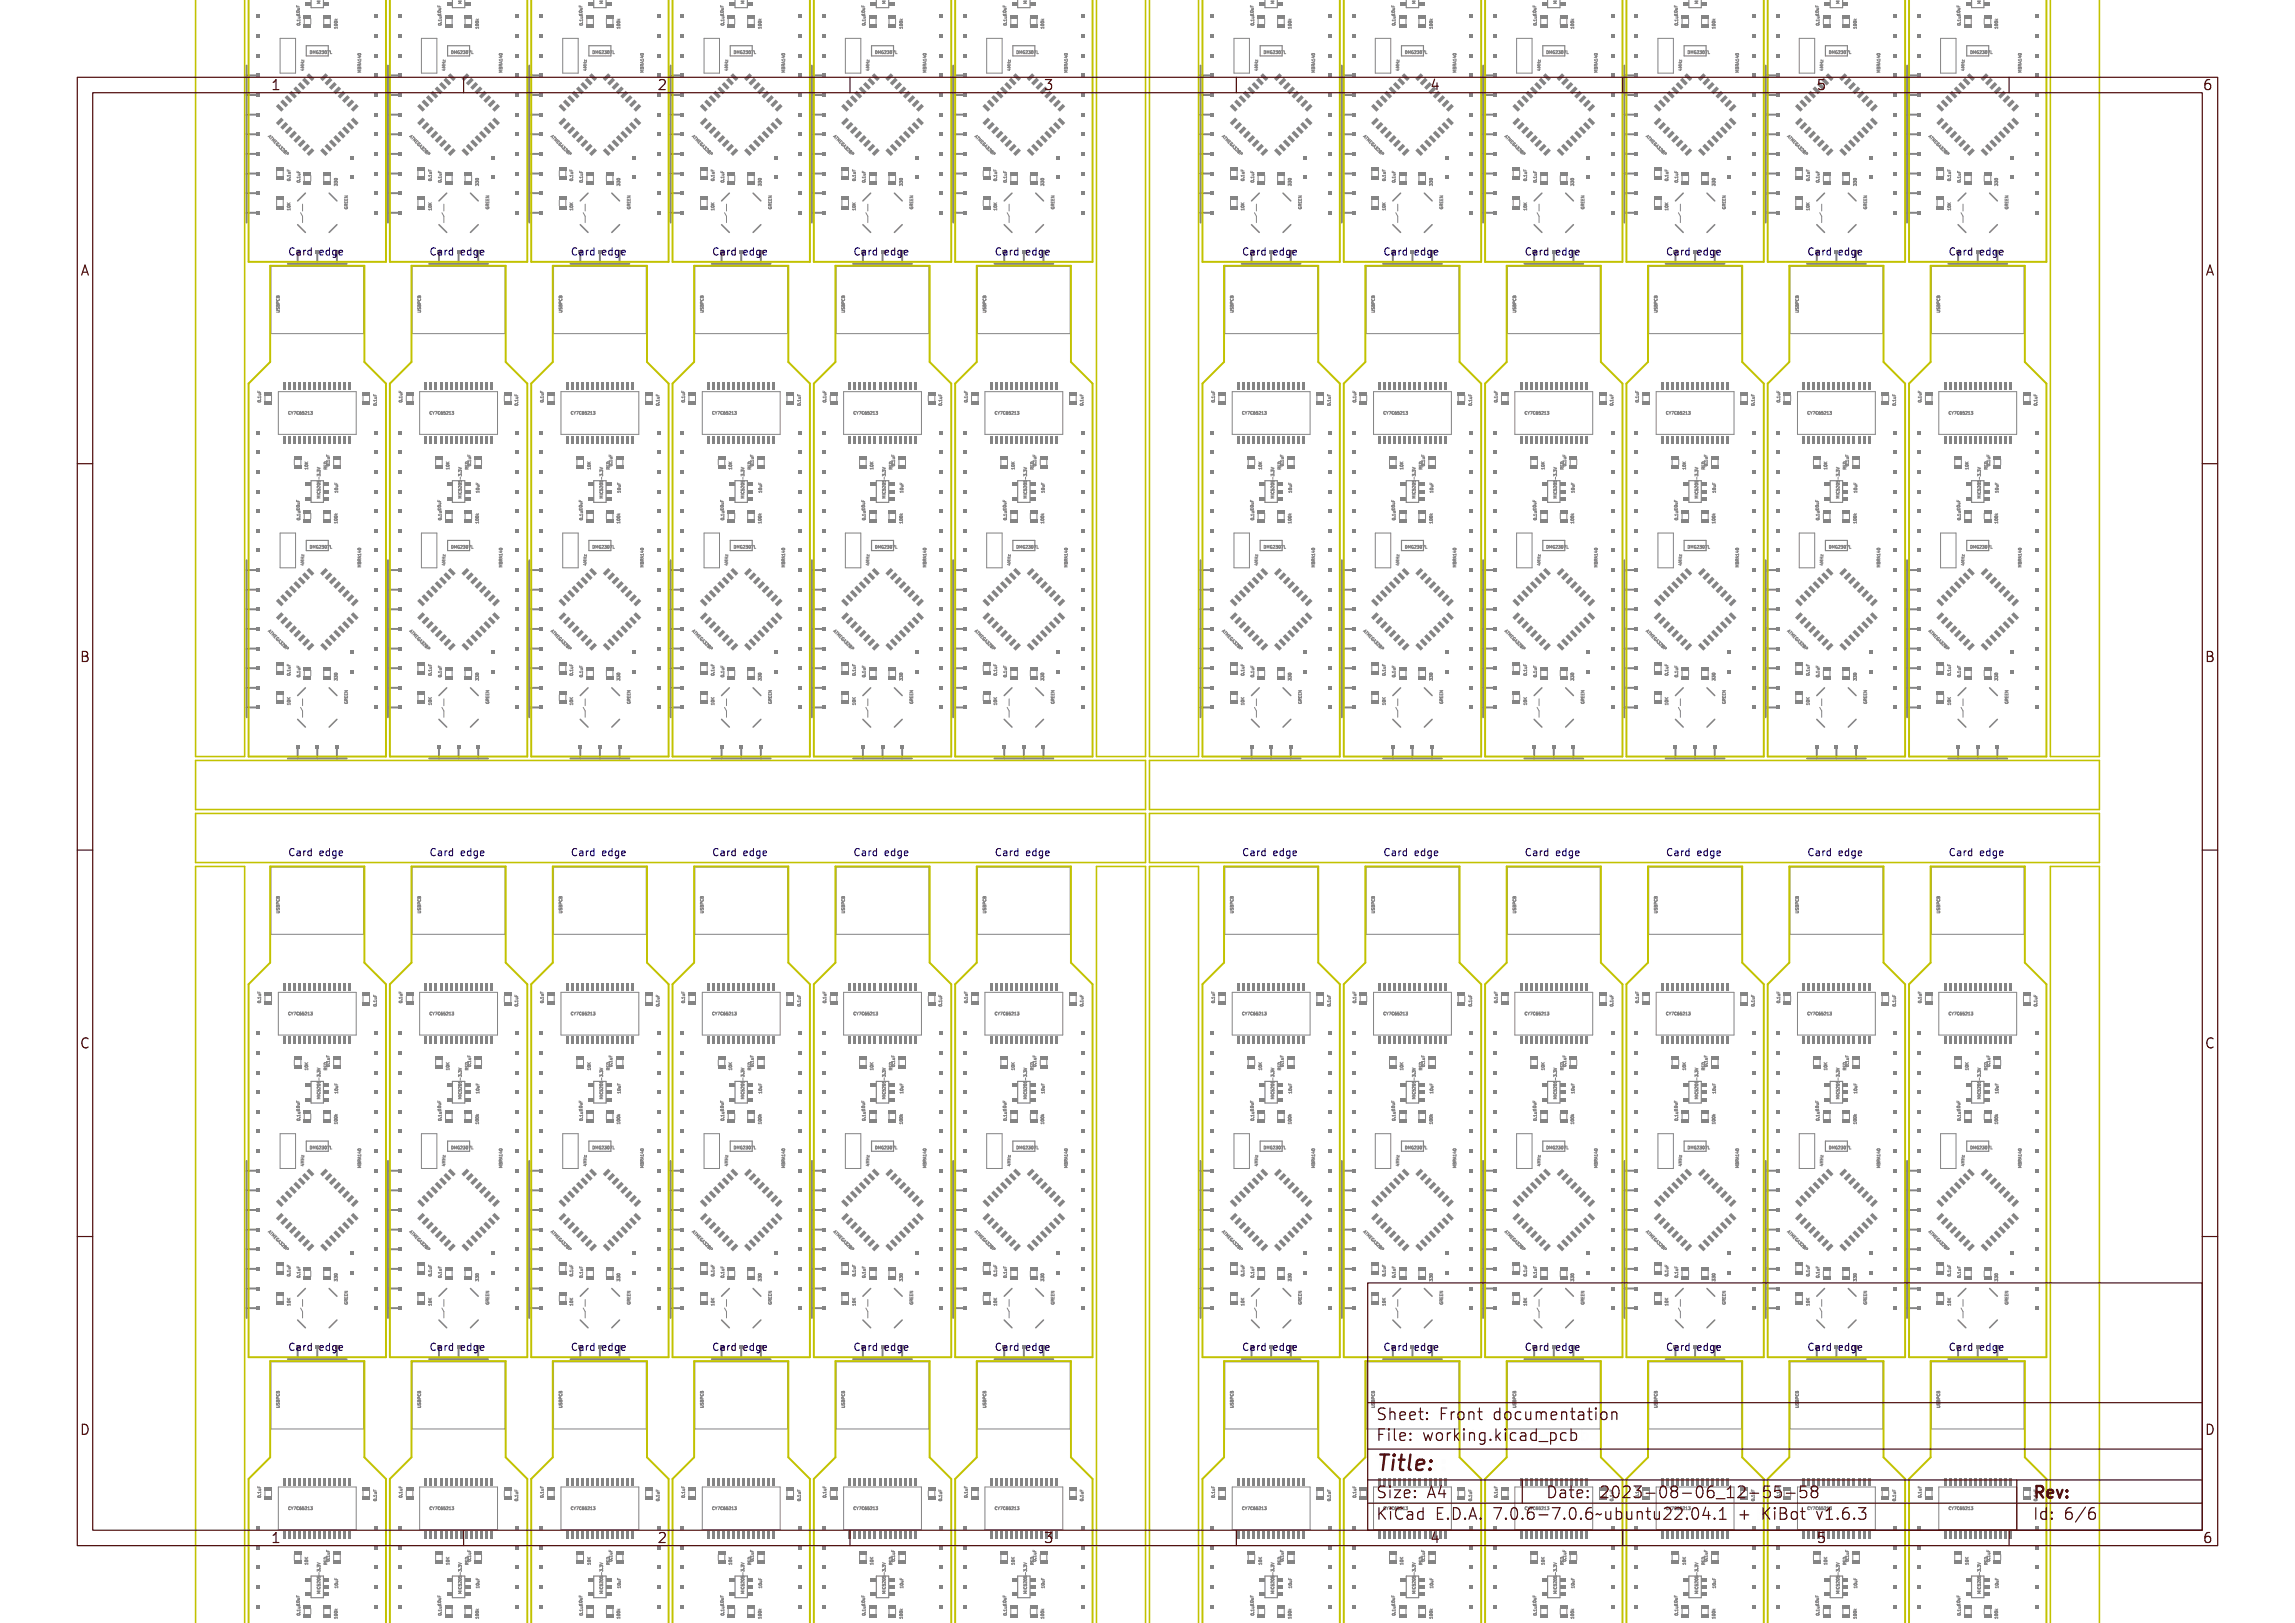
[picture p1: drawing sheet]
<svg xmlns="http://www.w3.org/2000/svg" width="297mm" height="210mm" viewBox="0 0 297 210" stroke-linecap="round" stroke-linejoin="round" font-family="sans-serif">
<defs><g id="words">
<text font-size="2.7" fill="#480000" x="178" y="190.3">Title:</text>
<g font-size="2" fill="#480000">
<text x="178" y="183.7">Sheet: Front documentation</text>
<text x="178" y="186.5">File: working.kicad_pcb</text>
<text x="178" y="193.9">Size: A4</text>
<text x="178" y="196.6">KiCad E.D.A. 7.0.6-7.0.6~ubuntu22.04.1 + KiBot v1.6.3</text>
<text x="200" y="193.9">Date: 2023-08-06_12-55-58</text>
<text x="263" y="196.6">Id: 6/6</text>
<text x="263" y="193.9">Rev:</text>
</g>
<g font-size="1.7" fill="#480000">
<text x="35" y="11.7">1</text>
<text x="85" y="11.7">2</text>
<text x="135" y="11.7">3</text>
<text x="185" y="11.7">4</text>
<text x="235" y="11.7">5</text>
<text x="285" y="11.7">6</text>
<text x="10.5" y="35.7">A</text>
<text x="285.5" y="35.7">A</text>
<text x="10.5" y="85.6">B</text>
<text x="285.5" y="85.6">B</text>
<text x="10.5" y="135.7">C</text>
<text x="285.5" y="135.7">C</text>
<text x="10.5" y="185.6">D</text>
<text x="285.5" y="185.6">D</text>
<text x="35" y="199.7">1</text>
<text x="85" y="199.7">2</text>
<text x="135" y="199.7">3</text>
<text x="185" y="199.7">4</text>
<text x="235" y="199.7">5</text>
<text x="285" y="199.7">6</text>
</g>
<g font-size="1.2" fill="#000084">
<text x="37.2" y="33.1">Card edge</text>
<text x="55.5" y="33.1">Card edge</text>
<text x="73.8" y="33.1">Card edge</text>
<text x="92.1" y="33.1">Card edge</text>
<text x="110.4" y="33.1">Card edge</text>
<text x="128.7" y="33.1">Card edge</text>
<text x="160.7" y="33.1">Card edge</text>
<text x="179" y="33.1">Card edge</text>
<text x="197.3" y="33.1">Card edge</text>
<text x="215.6" y="33.1">Card edge</text>
<text x="233.8" y="33.1">Card edge</text>
<text x="252.1" y="33.1">Card edge</text>
<text x="37.2" y="110.8">Card edge</text>
<text x="55.5" y="110.8">Card edge</text>
<text x="73.8" y="110.8">Card edge</text>
<text x="92.1" y="110.8">Card edge</text>
<text x="110.4" y="110.8">Card edge</text>
<text x="128.7" y="110.8">Card edge</text>
<text x="160.7" y="110.8">Card edge</text>
<text x="179" y="110.8">Card edge</text>
<text x="197.3" y="110.8">Card edge</text>
<text x="215.6" y="110.8">Card edge</text>
<text x="233.8" y="110.8">Card edge</text>
<text x="252.1" y="110.8">Card edge</text>
<text x="37.2" y="174.9">Card edge</text>
<text x="55.5" y="174.9">Card edge</text>
<text x="73.8" y="174.9">Card edge</text>
<text x="92.1" y="174.9">Card edge</text>
<text x="110.4" y="174.9">Card edge</text>
<text x="128.7" y="174.9">Card edge</text>
<text x="160.7" y="174.9">Card edge</text>
<text x="179" y="174.9">Card edge</text>
<text x="197.3" y="174.9">Card edge</text>
<text x="215.6" y="174.9">Card edge</text>
<text x="233.8" y="174.9">Card edge</text>
<text x="252.1" y="174.9">Card edge</text>
</g>
<g font-size=".5" fill="#848484">
<text x="38.8" y="3.3" transform="rotate(-90 38.8 3.3)">0.1uF10uF</text>
<text x="41.4" y=".5" transform="rotate(-90 41.4 .5)">MIC520</text>
<text x="43.7" y="3.8" transform="rotate(-90 43.7 3.8)">100k</text>
<text x="57.1" y="3.3" transform="rotate(-90 57.1 3.3)">0.1uF10uF</text>
<text x="59.7" y=".5" transform="rotate(-90 59.7 .5)">MIC520</text>
<text x="61.9" y="3.8" transform="rotate(-90 61.9 3.8)">100k</text>
<text x="75.4" y="3.3" transform="rotate(-90 75.4 3.3)">0.1uF10uF</text>
<text x="78" y=".5" transform="rotate(-90 78 .5)">MIC520</text>
<text x="80.2" y="3.8" transform="rotate(-90 80.2 3.8)">100k</text>
<text x="93.7" y="3.3" transform="rotate(-90 93.7 3.3)">0.1uF10uF</text>
<text x="96.3" y=".5" transform="rotate(-90 96.3 .5)">MIC520</text>
<text x="98.5" y="3.8" transform="rotate(-90 98.5 3.8)">100k</text>
<text x="112" y="3.3" transform="rotate(-90 112 3.3)">0.1uF10uF</text>
<text x="114.6" y=".5" transform="rotate(-90 114.6 .5)">MIC520</text>
<text x="116.8" y="3.8" transform="rotate(-90 116.8 3.8)">100k</text>
<text x="130.3" y="3.3" transform="rotate(-90 130.3 3.3)">0.1uF10uF</text>
<text x="132.9" y=".5" transform="rotate(-90 132.9 .5)">MIC520</text>
<text x="135.1" y="3.8" transform="rotate(-90 135.1 3.8)">100k</text>
<text x="162.3" y="3.3" transform="rotate(-90 162.3 3.3)">0.1uF10uF</text>
<text x="164.9" y=".5" transform="rotate(-90 164.9 .5)">MIC520</text>
<text x="167.1" y="3.8" transform="rotate(-90 167.1 3.8)">100k</text>
<text x="180.6" y="3.3" transform="rotate(-90 180.6 3.3)">0.1uF10uF</text>
<text x="183.2" y=".5" transform="rotate(-90 183.2 .5)">MIC520</text>
<text x="185.4" y="3.8" transform="rotate(-90 185.4 3.8)">100k</text>
<text x="198.9" y="3.3" transform="rotate(-90 198.9 3.3)">0.1uF10uF</text>
<text x="201.5" y=".5" transform="rotate(-90 201.5 .5)">MIC520</text>
<text x="203.7" y="3.8" transform="rotate(-90 203.7 3.8)">100k</text>
<text x="217.1" y="3.3" transform="rotate(-90 217.1 3.3)">0.1uF10uF</text>
<text x="219.7" y=".5" transform="rotate(-90 219.7 .5)">MIC520</text>
<text x="222" y="3.8" transform="rotate(-90 222 3.8)">100k</text>
<text x="235.4" y="3.3" transform="rotate(-90 235.4 3.3)">0.1uF10uF</text>
<text x="238" y=".5" transform="rotate(-90 238 .5)">MIC520</text>
<text x="240.3" y="3.8" transform="rotate(-90 240.3 3.8)">100k</text>
<text x="253.7" y="3.3" transform="rotate(-90 253.7 3.3)">0.1uF10uF</text>
<text x="256.3" y=".5" transform="rotate(-90 256.3 .5)">MIC520</text>
<text x="258.5" y="3.8" transform="rotate(-90 258.5 3.8)">100k</text>
<text x="39.3" y="9.2" transform="rotate(-90 39.3 9.2)">4MHz</text>
<text x="40" y="7">DMG2307L</text>
<text x="46.7" y="8.9" transform="rotate(-90 46.7 8.9)">MBRA140</text>
<text x="57.6" y="9.2" transform="rotate(-90 57.6 9.2)">4MHz</text>
<text x="58.3" y="7">DMG2307L</text>
<text x="65" y="8.9" transform="rotate(-90 65 8.9)">MBRA140</text>
<text x="75.9" y="9.2" transform="rotate(-90 75.9 9.2)">4MHz</text>
<text x="76.6" y="7">DMG2307L</text>
<text x="83.3" y="8.9" transform="rotate(-90 83.3 8.9)">MBRA140</text>
<text x="94.2" y="9.2" transform="rotate(-90 94.2 9.2)">4MHz</text>
<text x="94.9" y="7">DMG2307L</text>
<text x="101.6" y="8.9" transform="rotate(-90 101.6 8.9)">MBRA140</text>
<text x="112.5" y="9.2" transform="rotate(-90 112.5 9.2)">4MHz</text>
<text x="113.2" y="7">DMG2307L</text>
<text x="119.9" y="8.9" transform="rotate(-90 119.9 8.9)">MBRA140</text>
<text x="130.8" y="9.2" transform="rotate(-90 130.8 9.2)">4MHz</text>
<text x="131.5" y="7">DMG2307L</text>
<text x="138.1" y="8.9" transform="rotate(-90 138.1 8.9)">MBRA140</text>
<text x="162.8" y="9.2" transform="rotate(-90 162.8 9.2)">4MHz</text>
<text x="163.5" y="7">DMG2307L</text>
<text x="170.2" y="8.9" transform="rotate(-90 170.2 8.9)">MBRA140</text>
<text x="181.1" y="9.2" transform="rotate(-90 181.1 9.2)">4MHz</text>
<text x="181.8" y="7">DMG2307L</text>
<text x="188.4" y="8.9" transform="rotate(-90 188.4 8.9)">MBRA140</text>
<text x="199.4" y="9.2" transform="rotate(-90 199.4 9.2)">4MHz</text>
<text x="200.1" y="7">DMG2307L</text>
<text x="206.7" y="8.9" transform="rotate(-90 206.7 8.9)">MBRA140</text>
<text x="217.6" y="9.2" transform="rotate(-90 217.6 9.2)">4MHz</text>
<text x="218.4" y="7">DMG2307L</text>
<text x="225" y="8.9" transform="rotate(-90 225 8.9)">MBRA140</text>
<text x="235.9" y="9.2" transform="rotate(-90 235.9 9.2)">4MHz</text>
<text x="236.6" y="7">DMG2307L</text>
<text x="243.3" y="8.9" transform="rotate(-90 243.3 8.9)">MBRA140</text>
<text x="254.2" y="9.2" transform="rotate(-90 254.2 9.2)">4MHz</text>
<text x="254.9" y="7">DMG2307L</text>
<text x="261.6" y="8.9" transform="rotate(-90 261.6 8.9)">MBRA140</text>
<text x="34.6" y="17.7" transform="rotate(45 34.6 17.7)">ATMEGA328P</text>
<text x="52.9" y="17.7" transform="rotate(45 52.9 17.7)">ATMEGA328P</text>
<text x="71.2" y="17.7" transform="rotate(45 71.2 17.7)">ATMEGA328P</text>
<text x="89.5" y="17.7" transform="rotate(45 89.5 17.7)">ATMEGA328P</text>
<text x="107.8" y="17.7" transform="rotate(45 107.8 17.7)">ATMEGA328P</text>
<text x="126.1" y="17.7" transform="rotate(45 126.1 17.7)">ATMEGA328P</text>
<text x="158.1" y="17.7" transform="rotate(45 158.1 17.7)">ATMEGA328P</text>
<text x="176.4" y="17.7" transform="rotate(45 176.4 17.7)">ATMEGA328P</text>
<text x="194.7" y="17.7" transform="rotate(45 194.7 17.7)">ATMEGA328P</text>
<text x="212.9" y="17.7" transform="rotate(45 212.9 17.7)">ATMEGA328P</text>
<text x="231.2" y="17.7" transform="rotate(45 231.2 17.7)">ATMEGA328P</text>
<text x="249.5" y="17.7" transform="rotate(45 249.5 17.7)">ATMEGA328P</text>
<text x="37.6" y="23.5" transform="rotate(-90 37.6 23.5)">0.1uF</text>
<text x="38.8" y="23.6" transform="rotate(-90 38.8 23.6)">0.1uF</text>
<text x="55.9" y="23.5" transform="rotate(-90 55.9 23.5)">0.1uF</text>
<text x="57.1" y="23.6" transform="rotate(-90 57.1 23.6)">0.1uF</text>
<text x="74.1" y="23.5" transform="rotate(-90 74.1 23.5)">0.1uF</text>
<text x="75.4" y="23.6" transform="rotate(-90 75.4 23.6)">0.1uF</text>
<text x="92.4" y="23.5" transform="rotate(-90 92.4 23.5)">0.1uF</text>
<text x="93.7" y="23.6" transform="rotate(-90 93.7 23.6)">0.1uF</text>
<text x="110.7" y="23.5" transform="rotate(-90 110.7 23.5)">0.1uF</text>
<text x="112" y="23.6" transform="rotate(-90 112 23.6)">0.1uF</text>
<text x="129" y="23.5" transform="rotate(-90 129 23.5)">0.1uF</text>
<text x="130.3" y="23.6" transform="rotate(-90 130.3 23.6)">0.1uF</text>
<text x="161" y="23.5" transform="rotate(-90 161 23.5)">0.1uF</text>
<text x="162.3" y="23.6" transform="rotate(-90 162.3 23.6)">0.1uF</text>
<text x="179.3" y="23.5" transform="rotate(-90 179.3 23.5)">0.1uF</text>
<text x="180.6" y="23.6" transform="rotate(-90 180.6 23.6)">0.1uF</text>
<text x="197.6" y="23.5" transform="rotate(-90 197.6 23.5)">0.1uF</text>
<text x="198.9" y="23.6" transform="rotate(-90 198.9 23.6)">0.1uF</text>
<text x="215.9" y="23.5" transform="rotate(-90 215.9 23.5)">0.1uF</text>
<text x="217.1" y="23.6" transform="rotate(-90 217.1 23.6)">0.1uF</text>
<text x="234.2" y="23.5" transform="rotate(-90 234.2 23.5)">0.1uF</text>
<text x="235.4" y="23.6" transform="rotate(-90 235.4 23.6)">0.1uF</text>
<text x="252.4" y="23.5" transform="rotate(-90 252.4 23.5)">0.1uF</text>
<text x="253.7" y="23.6" transform="rotate(-90 253.7 23.6)">0.1uF</text>
<text x="37.6" y="27.3" transform="rotate(-90 37.6 27.3)">10K</text>
<text x="43.7" y="24.1" transform="rotate(-90 43.7 24.1)">330</text>
<text x="45" y="26.8" transform="rotate(-90 45 26.8)">GREEN</text>
<text x="55.9" y="27.3" transform="rotate(-90 55.9 27.3)">10K</text>
<text x="61.9" y="24.1" transform="rotate(-90 61.9 24.1)">330</text>
<text x="63.3" y="26.8" transform="rotate(-90 63.3 26.8)">GREEN</text>
<text x="74.1" y="27.3" transform="rotate(-90 74.1 27.3)">10K</text>
<text x="80.2" y="24.1" transform="rotate(-90 80.2 24.1)">330</text>
<text x="81.6" y="26.8" transform="rotate(-90 81.6 26.8)">GREEN</text>
<text x="92.4" y="27.3" transform="rotate(-90 92.4 27.3)">10K</text>
<text x="98.5" y="24.1" transform="rotate(-90 98.5 24.1)">330</text>
<text x="99.9" y="26.8" transform="rotate(-90 99.9 26.8)">GREEN</text>
<text x="110.7" y="27.3" transform="rotate(-90 110.7 27.3)">10K</text>
<text x="116.8" y="24.1" transform="rotate(-90 116.8 24.1)">330</text>
<text x="118.1" y="26.8" transform="rotate(-90 118.1 26.8)">GREEN</text>
<text x="129" y="27.3" transform="rotate(-90 129 27.3)">10K</text>
<text x="135.1" y="24.1" transform="rotate(-90 135.1 24.1)">330</text>
<text x="136.4" y="26.8" transform="rotate(-90 136.4 26.8)">GREEN</text>
<text x="161" y="27.3" transform="rotate(-90 161 27.3)">10K</text>
<text x="167.1" y="24.1" transform="rotate(-90 167.1 24.1)">330</text>
<text x="168.4" y="26.8" transform="rotate(-90 168.4 26.8)">GREEN</text>
<text x="179.3" y="27.3" transform="rotate(-90 179.3 27.3)">10K</text>
<text x="185.4" y="24.1" transform="rotate(-90 185.4 24.1)">330</text>
<text x="186.7" y="26.8" transform="rotate(-90 186.7 26.8)">GREEN</text>
<text x="197.6" y="27.3" transform="rotate(-90 197.6 27.3)">10K</text>
<text x="203.7" y="24.1" transform="rotate(-90 203.7 24.1)">330</text>
<text x="205" y="26.8" transform="rotate(-90 205 26.8)">GREEN</text>
<text x="215.9" y="27.3" transform="rotate(-90 215.9 27.3)">10K</text>
<text x="222" y="24.1" transform="rotate(-90 222 24.1)">330</text>
<text x="223.3" y="26.8" transform="rotate(-90 223.3 26.8)">GREEN</text>
<text x="234.2" y="27.3" transform="rotate(-90 234.2 27.3)">10K</text>
<text x="240.3" y="24.1" transform="rotate(-90 240.3 24.1)">330</text>
<text x="241.6" y="26.8" transform="rotate(-90 241.6 26.8)">GREEN</text>
<text x="252.4" y="27.3" transform="rotate(-90 252.4 27.3)">10K</text>
<text x="258.5" y="24.1" transform="rotate(-90 258.5 24.1)">330</text>
<text x="259.9" y="26.8" transform="rotate(-90 259.9 26.8)">GREEN</text>
<text x="36.2" y="40" transform="rotate(-90 36.2 40)">USBPCB</text>
<text x="54.5" y="40" transform="rotate(-90 54.5 40)">USBPCB</text>
<text x="72.7" y="40" transform="rotate(-90 72.7 40)">USBPCB</text>
<text x="91" y="40" transform="rotate(-90 91 40)">USBPCB</text>
<text x="109.3" y="40" transform="rotate(-90 109.3 40)">USBPCB</text>
<text x="127.6" y="40" transform="rotate(-90 127.6 40)">USBPCB</text>
<text x="159.6" y="40" transform="rotate(-90 159.6 40)">USBPCB</text>
<text x="177.9" y="40" transform="rotate(-90 177.9 40)">USBPCB</text>
<text x="196.2" y="40" transform="rotate(-90 196.2 40)">USBPCB</text>
<text x="214.5" y="40" transform="rotate(-90 214.5 40)">USBPCB</text>
<text x="232.8" y="40" transform="rotate(-90 232.8 40)">USBPCB</text>
<text x="251.1" y="40" transform="rotate(-90 251.1 40)">USBPCB</text>
<text x="33.8" y="52" transform="rotate(-90 33.8 52)">0.1uF</text>
<text x="37.2" y="53.6">CY7C65213</text>
<text x="48.7" y="52.6" transform="rotate(-90 48.7 52.6)">0.1uF</text>
<text x="52" y="52" transform="rotate(-90 52 52)">0.1uF</text>
<text x="55.5" y="53.6">CY7C65213</text>
<text x="67" y="52.6" transform="rotate(-90 67 52.6)">0.1uF</text>
<text x="70.3" y="52" transform="rotate(-90 70.3 52)">0.1uF</text>
<text x="73.8" y="53.6">CY7C65213</text>
<text x="85.3" y="52.6" transform="rotate(-90 85.3 52.6)">0.1uF</text>
<text x="88.6" y="52" transform="rotate(-90 88.6 52)">0.1uF</text>
<text x="92.1" y="53.6">CY7C65213</text>
<text x="103.6" y="52.6" transform="rotate(-90 103.6 52.6)">0.1uF</text>
<text x="106.9" y="52" transform="rotate(-90 106.9 52)">0.1uF</text>
<text x="110.4" y="53.6">CY7C65213</text>
<text x="121.9" y="52.6" transform="rotate(-90 121.9 52.6)">0.1uF</text>
<text x="125.2" y="52" transform="rotate(-90 125.2 52)">0.1uF</text>
<text x="128.7" y="53.6">CY7C65213</text>
<text x="140.2" y="52.6" transform="rotate(-90 140.2 52.6)">0.1uF</text>
<text x="157.2" y="52" transform="rotate(-90 157.2 52)">0.1uF</text>
<text x="160.7" y="53.6">CY7C65213</text>
<text x="172.2" y="52.6" transform="rotate(-90 172.2 52.6)">0.1uF</text>
<text x="175.5" y="52" transform="rotate(-90 175.5 52)">0.1uF</text>
<text x="179" y="53.6">CY7C65213</text>
<text x="190.5" y="52.6" transform="rotate(-90 190.5 52.6)">0.1uF</text>
<text x="193.8" y="52" transform="rotate(-90 193.8 52)">0.1uF</text>
<text x="197.3" y="53.6">CY7C65213</text>
<text x="208.8" y="52.6" transform="rotate(-90 208.8 52.6)">0.1uF</text>
<text x="212.1" y="52" transform="rotate(-90 212.1 52)">0.1uF</text>
<text x="215.6" y="53.6">CY7C65213</text>
<text x="227" y="52.6" transform="rotate(-90 227 52.6)">0.1uF</text>
<text x="230.4" y="52" transform="rotate(-90 230.4 52)">0.1uF</text>
<text x="233.8" y="53.6">CY7C65213</text>
<text x="245.3" y="52.6" transform="rotate(-90 245.3 52.6)">0.1uF</text>
<text x="248.6" y="52" transform="rotate(-90 248.6 52)">0.1uF</text>
<text x="252.1" y="53.6">CY7C65213</text>
<text x="263.6" y="52.6" transform="rotate(-90 263.6 52.6)">0.1uF</text>
<text x="39.9" y="60.8" transform="rotate(-90 39.9 60.8)">10K</text>
<text x="41.4" y="64.6" transform="rotate(-90 41.4 64.6)">MIC5205-3.3V</text>
<text x="42.3" y="60.8" transform="rotate(-90 42.3 60.8)">RED</text>
<text x="42.6" y="60.3" transform="rotate(-90 42.6 60.3)">0.1uF</text>
<text x="43.7" y="63.8" transform="rotate(-90 43.7 63.8)">10uF</text>
<text x="58.1" y="60.8" transform="rotate(-90 58.1 60.8)">10K</text>
<text x="59.7" y="64.6" transform="rotate(-90 59.7 64.6)">MIC5205-3.3V</text>
<text x="60.6" y="60.8" transform="rotate(-90 60.6 60.8)">RED</text>
<text x="60.9" y="60.3" transform="rotate(-90 60.9 60.3)">0.1uF</text>
<text x="62" y="63.8" transform="rotate(-90 62 63.8)">10uF</text>
<text x="76.4" y="60.8" transform="rotate(-90 76.4 60.8)">10K</text>
<text x="78" y="64.6" transform="rotate(-90 78 64.6)">MIC5205-3.3V</text>
<text x="78.9" y="60.8" transform="rotate(-90 78.9 60.8)">RED</text>
<text x="79.2" y="60.3" transform="rotate(-90 79.2 60.3)">0.1uF</text>
<text x="80.3" y="63.8" transform="rotate(-90 80.3 63.8)">10uF</text>
<text x="94.7" y="60.8" transform="rotate(-90 94.7 60.8)">10K</text>
<text x="96.3" y="64.6" transform="rotate(-90 96.3 64.6)">MIC5205-3.3V</text>
<text x="97.2" y="60.8" transform="rotate(-90 97.2 60.8)">RED</text>
<text x="97.5" y="60.3" transform="rotate(-90 97.5 60.3)">0.1uF</text>
<text x="98.6" y="63.8" transform="rotate(-90 98.6 63.8)">10uF</text>
<text x="113" y="60.8" transform="rotate(-90 113 60.8)">10K</text>
<text x="114.6" y="64.6" transform="rotate(-90 114.6 64.6)">MIC5205-3.3V</text>
<text x="115.5" y="60.8" transform="rotate(-90 115.5 60.8)">RED</text>
<text x="115.8" y="60.3" transform="rotate(-90 115.8 60.3)">0.1uF</text>
<text x="116.9" y="63.8" transform="rotate(-90 116.9 63.8)">10uF</text>
<text x="131.3" y="60.8" transform="rotate(-90 131.3 60.8)">10K</text>
<text x="132.9" y="64.6" transform="rotate(-90 132.9 64.6)">MIC5205-3.3V</text>
<text x="133.8" y="60.8" transform="rotate(-90 133.8 60.8)">RED</text>
<text x="134.1" y="60.3" transform="rotate(-90 134.1 60.3)">0.1uF</text>
<text x="135.2" y="63.8" transform="rotate(-90 135.2 63.8)">10uF</text>
<text x="163.3" y="60.8" transform="rotate(-90 163.3 60.8)">10K</text>
<text x="164.9" y="64.6" transform="rotate(-90 164.9 64.6)">MIC5205-3.3V</text>
<text x="165.8" y="60.8" transform="rotate(-90 165.8 60.8)">RED</text>
<text x="166.1" y="60.3" transform="rotate(-90 166.1 60.3)">0.1uF</text>
<text x="167.2" y="63.8" transform="rotate(-90 167.2 63.8)">10uF</text>
<text x="181.6" y="60.8" transform="rotate(-90 181.6 60.8)">10K</text>
<text x="183.2" y="64.6" transform="rotate(-90 183.2 64.6)">MIC5205-3.3V</text>
<text x="184.1" y="60.8" transform="rotate(-90 184.1 60.8)">RED</text>
<text x="184.4" y="60.3" transform="rotate(-90 184.4 60.3)">0.1uF</text>
<text x="185.5" y="63.8" transform="rotate(-90 185.5 63.8)">10uF</text>
<text x="199.9" y="60.8" transform="rotate(-90 199.9 60.8)">10K</text>
<text x="201.5" y="64.6" transform="rotate(-90 201.5 64.6)">MIC5205-3.3V</text>
<text x="202.3" y="60.8" transform="rotate(-90 202.3 60.8)">RED</text>
<text x="202.7" y="60.3" transform="rotate(-90 202.7 60.3)">0.1uF</text>
<text x="203.7" y="63.8" transform="rotate(-90 203.7 63.8)">10uF</text>
<text x="218.2" y="60.8" transform="rotate(-90 218.2 60.8)">10K</text>
<text x="219.7" y="64.6" transform="rotate(-90 219.7 64.6)">MIC5205-3.3V</text>
<text x="220.6" y="60.8" transform="rotate(-90 220.6 60.8)">RED</text>
<text x="221" y="60.3" transform="rotate(-90 221 60.3)">0.1uF</text>
<text x="222" y="63.8" transform="rotate(-90 222 63.8)">10uF</text>
<text x="236.4" y="60.8" transform="rotate(-90 236.4 60.8)">10K</text>
<text x="238" y="64.6" transform="rotate(-90 238 64.6)">MIC5205-3.3V</text>
<text x="238.9" y="60.8" transform="rotate(-90 238.9 60.8)">RED</text>
<text x="239.2" y="60.3" transform="rotate(-90 239.2 60.3)">0.1uF</text>
<text x="240.3" y="63.8" transform="rotate(-90 240.3 63.8)">10uF</text>
<text x="254.7" y="60.8" transform="rotate(-90 254.7 60.8)">10K</text>
<text x="256.3" y="64.6" transform="rotate(-90 256.3 64.6)">MIC5205-3.3V</text>
<text x="257.2" y="60.8" transform="rotate(-90 257.2 60.8)">RED</text>
<text x="257.5" y="60.3" transform="rotate(-90 257.5 60.3)">0.1uF</text>
<text x="258.6" y="63.8" transform="rotate(-90 258.6 63.8)">10uF</text>
<text x="38.8" y="67.3" transform="rotate(-90 38.8 67.3)">0.1uF10uF</text>
<text x="40" y="71">DMG2307L</text>
<text x="43.7" y="67.8" transform="rotate(-90 43.7 67.8)">100k</text>
<text x="57.1" y="67.3" transform="rotate(-90 57.1 67.3)">0.1uF10uF</text>
<text x="58.3" y="71">DMG2307L</text>
<text x="61.9" y="67.8" transform="rotate(-90 61.9 67.8)">100k</text>
<text x="75.4" y="67.3" transform="rotate(-90 75.4 67.3)">0.1uF10uF</text>
<text x="76.6" y="71">DMG2307L</text>
<text x="80.2" y="67.8" transform="rotate(-90 80.2 67.8)">100k</text>
<text x="93.7" y="67.3" transform="rotate(-90 93.7 67.3)">0.1uF10uF</text>
<text x="94.9" y="71">DMG2307L</text>
<text x="98.5" y="67.8" transform="rotate(-90 98.5 67.8)">100k</text>
<text x="112" y="67.3" transform="rotate(-90 112 67.3)">0.1uF10uF</text>
<text x="113.2" y="71">DMG2307L</text>
<text x="116.8" y="67.8" transform="rotate(-90 116.8 67.8)">100k</text>
<text x="130.3" y="67.3" transform="rotate(-90 130.3 67.3)">0.1uF10uF</text>
<text x="131.5" y="71">DMG2307L</text>
<text x="135.1" y="67.8" transform="rotate(-90 135.1 67.8)">100k</text>
<text x="162.3" y="67.3" transform="rotate(-90 162.3 67.3)">0.1uF10uF</text>
<text x="163.5" y="71">DMG2307L</text>
<text x="167.1" y="67.8" transform="rotate(-90 167.1 67.8)">100k</text>
<text x="180.6" y="67.3" transform="rotate(-90 180.6 67.3)">0.1uF10uF</text>
<text x="181.8" y="71">DMG2307L</text>
<text x="185.4" y="67.8" transform="rotate(-90 185.4 67.8)">100k</text>
<text x="198.9" y="67.3" transform="rotate(-90 198.9 67.3)">0.1uF10uF</text>
<text x="200.1" y="71">DMG2307L</text>
<text x="203.7" y="67.8" transform="rotate(-90 203.7 67.8)">100k</text>
<text x="217.1" y="67.3" transform="rotate(-90 217.1 67.3)">0.1uF10uF</text>
<text x="218.4" y="71">DMG2307L</text>
<text x="222" y="67.8" transform="rotate(-90 222 67.8)">100k</text>
<text x="235.4" y="67.3" transform="rotate(-90 235.4 67.3)">0.1uF10uF</text>
<text x="236.6" y="71">DMG2307L</text>
<text x="240.3" y="67.8" transform="rotate(-90 240.3 67.8)">100k</text>
<text x="253.7" y="67.3" transform="rotate(-90 253.7 67.3)">0.1uF10uF</text>
<text x="254.9" y="71">DMG2307L</text>
<text x="258.5" y="67.8" transform="rotate(-90 258.5 67.8)">100k</text>
<text x="39.3" y="73.2" transform="rotate(-90 39.3 73.2)">4MHz</text>
<text x="46.7" y="72.9" transform="rotate(-90 46.7 72.9)">MBRA140</text>
<text x="57.6" y="73.2" transform="rotate(-90 57.6 73.2)">4MHz</text>
<text x="65" y="72.9" transform="rotate(-90 65 72.9)">MBRA140</text>
<text x="75.9" y="73.2" transform="rotate(-90 75.9 73.2)">4MHz</text>
<text x="83.3" y="72.9" transform="rotate(-90 83.3 72.9)">MBRA140</text>
<text x="94.2" y="73.2" transform="rotate(-90 94.2 73.2)">4MHz</text>
<text x="101.6" y="72.9" transform="rotate(-90 101.6 72.9)">MBRA140</text>
<text x="112.5" y="73.2" transform="rotate(-90 112.5 73.2)">4MHz</text>
<text x="119.9" y="72.9" transform="rotate(-90 119.9 72.9)">MBRA140</text>
<text x="130.8" y="73.2" transform="rotate(-90 130.8 73.2)">4MHz</text>
<text x="138.1" y="72.9" transform="rotate(-90 138.1 72.9)">MBRA140</text>
<text x="162.8" y="73.2" transform="rotate(-90 162.8 73.2)">4MHz</text>
<text x="170.2" y="72.9" transform="rotate(-90 170.2 72.9)">MBRA140</text>
<text x="181.1" y="73.2" transform="rotate(-90 181.1 73.2)">4MHz</text>
<text x="188.4" y="72.9" transform="rotate(-90 188.4 72.9)">MBRA140</text>
<text x="199.4" y="73.2" transform="rotate(-90 199.4 73.2)">4MHz</text>
<text x="206.7" y="72.9" transform="rotate(-90 206.7 72.9)">MBRA140</text>
<text x="217.6" y="73.2" transform="rotate(-90 217.6 73.2)">4MHz</text>
<text x="225" y="72.9" transform="rotate(-90 225 72.9)">MBRA140</text>
<text x="235.9" y="73.2" transform="rotate(-90 235.9 73.2)">4MHz</text>
<text x="243.3" y="72.9" transform="rotate(-90 243.3 72.9)">MBRA140</text>
<text x="254.2" y="73.2" transform="rotate(-90 254.2 73.2)">4MHz</text>
<text x="261.6" y="72.9" transform="rotate(-90 261.6 72.9)">MBRA140</text>
<text x="34.6" y="81.7" transform="rotate(45 34.6 81.7)">ATMEGA328P</text>
<text x="52.9" y="81.7" transform="rotate(45 52.9 81.7)">ATMEGA328P</text>
<text x="71.2" y="81.7" transform="rotate(45 71.2 81.7)">ATMEGA328P</text>
<text x="89.5" y="81.7" transform="rotate(45 89.5 81.7)">ATMEGA328P</text>
<text x="107.8" y="81.7" transform="rotate(45 107.8 81.7)">ATMEGA328P</text>
<text x="126.1" y="81.7" transform="rotate(45 126.1 81.7)">ATMEGA328P</text>
<text x="158.1" y="81.7" transform="rotate(45 158.1 81.7)">ATMEGA328P</text>
<text x="176.4" y="81.7" transform="rotate(45 176.4 81.7)">ATMEGA328P</text>
<text x="194.7" y="81.7" transform="rotate(45 194.7 81.7)">ATMEGA328P</text>
<text x="212.9" y="81.7" transform="rotate(45 212.9 81.7)">ATMEGA328P</text>
<text x="231.2" y="81.7" transform="rotate(45 231.2 81.7)">ATMEGA328P</text>
<text x="249.5" y="81.7" transform="rotate(45 249.5 81.7)">ATMEGA328P</text>
<text x="37.6" y="87.5" transform="rotate(-90 37.6 87.5)">0.1uF</text>
<text x="38.8" y="87.6" transform="rotate(-90 38.8 87.6)">0.1uF</text>
<text x="43.7" y="88.1" transform="rotate(-90 43.7 88.1)">330</text>
<text x="55.9" y="87.5" transform="rotate(-90 55.9 87.5)">0.1uF</text>
<text x="57.1" y="87.6" transform="rotate(-90 57.1 87.6)">0.1uF</text>
<text x="61.9" y="88.1" transform="rotate(-90 61.9 88.1)">330</text>
<text x="74.1" y="87.5" transform="rotate(-90 74.1 87.5)">0.1uF</text>
<text x="75.4" y="87.6" transform="rotate(-90 75.4 87.6)">0.1uF</text>
<text x="80.2" y="88.1" transform="rotate(-90 80.2 88.1)">330</text>
<text x="92.4" y="87.5" transform="rotate(-90 92.4 87.5)">0.1uF</text>
<text x="93.7" y="87.6" transform="rotate(-90 93.7 87.6)">0.1uF</text>
<text x="98.5" y="88.1" transform="rotate(-90 98.5 88.1)">330</text>
<text x="110.7" y="87.5" transform="rotate(-90 110.7 87.5)">0.1uF</text>
<text x="112" y="87.6" transform="rotate(-90 112 87.6)">0.1uF</text>
<text x="116.8" y="88.1" transform="rotate(-90 116.8 88.1)">330</text>
<text x="129" y="87.5" transform="rotate(-90 129 87.5)">0.1uF</text>
<text x="130.3" y="87.6" transform="rotate(-90 130.3 87.6)">0.1uF</text>
<text x="135.1" y="88.1" transform="rotate(-90 135.1 88.1)">330</text>
<text x="161" y="87.5" transform="rotate(-90 161 87.5)">0.1uF</text>
<text x="162.3" y="87.6" transform="rotate(-90 162.3 87.6)">0.1uF</text>
<text x="167.1" y="88.1" transform="rotate(-90 167.1 88.1)">330</text>
<text x="179.3" y="87.5" transform="rotate(-90 179.3 87.5)">0.1uF</text>
<text x="180.6" y="87.6" transform="rotate(-90 180.6 87.6)">0.1uF</text>
<text x="185.4" y="88.1" transform="rotate(-90 185.4 88.1)">330</text>
<text x="197.6" y="87.5" transform="rotate(-90 197.6 87.5)">0.1uF</text>
<text x="198.9" y="87.6" transform="rotate(-90 198.9 87.6)">0.1uF</text>
<text x="203.7" y="88.1" transform="rotate(-90 203.7 88.1)">330</text>
<text x="215.9" y="87.5" transform="rotate(-90 215.9 87.5)">0.1uF</text>
<text x="217.1" y="87.6" transform="rotate(-90 217.1 87.6)">0.1uF</text>
<text x="222" y="88.1" transform="rotate(-90 222 88.1)">330</text>
<text x="234.2" y="87.5" transform="rotate(-90 234.2 87.5)">0.1uF</text>
<text x="235.4" y="87.6" transform="rotate(-90 235.4 87.6)">0.1uF</text>
<text x="240.3" y="88.1" transform="rotate(-90 240.3 88.1)">330</text>
<text x="252.4" y="87.5" transform="rotate(-90 252.4 87.5)">0.1uF</text>
<text x="253.7" y="87.6" transform="rotate(-90 253.7 87.6)">0.1uF</text>
<text x="258.5" y="88.1" transform="rotate(-90 258.5 88.1)">330</text>
<text x="37.6" y="91.3" transform="rotate(-90 37.6 91.3)">10K</text>
<text x="45" y="90.8" transform="rotate(-90 45 90.8)">GREEN</text>
<text x="55.9" y="91.3" transform="rotate(-90 55.9 91.3)">10K</text>
<text x="63.3" y="90.8" transform="rotate(-90 63.3 90.8)">GREEN</text>
<text x="74.1" y="91.3" transform="rotate(-90 74.1 91.3)">10K</text>
<text x="81.6" y="90.8" transform="rotate(-90 81.6 90.8)">GREEN</text>
<text x="92.4" y="91.3" transform="rotate(-90 92.4 91.3)">10K</text>
<text x="99.9" y="90.8" transform="rotate(-90 99.9 90.8)">GREEN</text>
<text x="110.7" y="91.3" transform="rotate(-90 110.7 91.3)">10K</text>
<text x="118.1" y="90.8" transform="rotate(-90 118.1 90.8)">GREEN</text>
<text x="129" y="91.3" transform="rotate(-90 129 91.3)">10K</text>
<text x="136.4" y="90.8" transform="rotate(-90 136.4 90.8)">GREEN</text>
<text x="161" y="91.3" transform="rotate(-90 161 91.3)">10K</text>
<text x="168.4" y="90.8" transform="rotate(-90 168.4 90.8)">GREEN</text>
<text x="179.3" y="91.3" transform="rotate(-90 179.3 91.3)">10K</text>
<text x="186.7" y="90.8" transform="rotate(-90 186.7 90.8)">GREEN</text>
<text x="197.6" y="91.3" transform="rotate(-90 197.6 91.3)">10K</text>
<text x="205" y="90.8" transform="rotate(-90 205 90.8)">GREEN</text>
<text x="215.9" y="91.3" transform="rotate(-90 215.9 91.3)">10K</text>
<text x="223.3" y="90.8" transform="rotate(-90 223.3 90.8)">GREEN</text>
<text x="234.2" y="91.3" transform="rotate(-90 234.2 91.3)">10K</text>
<text x="241.6" y="90.8" transform="rotate(-90 241.6 90.8)">GREEN</text>
<text x="252.4" y="91.3" transform="rotate(-90 252.4 91.3)">10K</text>
<text x="259.9" y="90.8" transform="rotate(-90 259.9 90.8)">GREEN</text>
<text x="36.2" y="117.7" transform="rotate(-90 36.2 117.7)">USBPCB</text>
<text x="54.5" y="117.7" transform="rotate(-90 54.5 117.7)">USBPCB</text>
<text x="72.7" y="117.7" transform="rotate(-90 72.7 117.7)">USBPCB</text>
<text x="91" y="117.7" transform="rotate(-90 91 117.7)">USBPCB</text>
<text x="109.3" y="117.7" transform="rotate(-90 109.3 117.7)">USBPCB</text>
<text x="127.6" y="117.7" transform="rotate(-90 127.6 117.7)">USBPCB</text>
<text x="159.6" y="117.7" transform="rotate(-90 159.6 117.7)">USBPCB</text>
<text x="177.9" y="117.7" transform="rotate(-90 177.9 117.7)">USBPCB</text>
<text x="196.2" y="117.7" transform="rotate(-90 196.2 117.7)">USBPCB</text>
<text x="214.5" y="117.7" transform="rotate(-90 214.5 117.7)">USBPCB</text>
<text x="232.8" y="117.7" transform="rotate(-90 232.8 117.7)">USBPCB</text>
<text x="251.1" y="117.7" transform="rotate(-90 251.1 117.7)">USBPCB</text>
<text x="33.8" y="129.7" transform="rotate(-90 33.8 129.7)">0.1uF</text>
<text x="37.2" y="131.4">CY7C65213</text>
<text x="48.7" y="130.3" transform="rotate(-90 48.7 130.3)">0.1uF</text>
<text x="52" y="129.7" transform="rotate(-90 52 129.7)">0.1uF</text>
<text x="55.5" y="131.4">CY7C65213</text>
<text x="67" y="130.3" transform="rotate(-90 67 130.3)">0.1uF</text>
<text x="70.3" y="129.7" transform="rotate(-90 70.3 129.7)">0.1uF</text>
<text x="73.8" y="131.4">CY7C65213</text>
<text x="85.3" y="130.3" transform="rotate(-90 85.3 130.3)">0.1uF</text>
<text x="88.6" y="129.7" transform="rotate(-90 88.6 129.7)">0.1uF</text>
<text x="92.1" y="131.4">CY7C65213</text>
<text x="103.6" y="130.3" transform="rotate(-90 103.6 130.3)">0.1uF</text>
<text x="106.9" y="129.7" transform="rotate(-90 106.9 129.7)">0.1uF</text>
<text x="110.4" y="131.4">CY7C65213</text>
<text x="121.9" y="130.3" transform="rotate(-90 121.9 130.3)">0.1uF</text>
<text x="125.2" y="129.7" transform="rotate(-90 125.2 129.7)">0.1uF</text>
<text x="128.7" y="131.4">CY7C65213</text>
<text x="140.2" y="130.3" transform="rotate(-90 140.2 130.3)">0.1uF</text>
<text x="157.2" y="129.7" transform="rotate(-90 157.2 129.7)">0.1uF</text>
<text x="160.7" y="131.4">CY7C65213</text>
<text x="172.2" y="130.3" transform="rotate(-90 172.2 130.3)">0.1uF</text>
<text x="175.5" y="129.7" transform="rotate(-90 175.5 129.7)">0.1uF</text>
<text x="179" y="131.4">CY7C65213</text>
<text x="190.5" y="130.3" transform="rotate(-90 190.5 130.3)">0.1uF</text>
<text x="193.8" y="129.7" transform="rotate(-90 193.8 129.7)">0.1uF</text>
<text x="197.3" y="131.4">CY7C65213</text>
<text x="208.8" y="130.3" transform="rotate(-90 208.8 130.3)">0.1uF</text>
<text x="212.1" y="129.7" transform="rotate(-90 212.1 129.7)">0.1uF</text>
<text x="215.6" y="131.4">CY7C65213</text>
<text x="227" y="130.3" transform="rotate(-90 227 130.3)">0.1uF</text>
<text x="230.4" y="129.7" transform="rotate(-90 230.4 129.7)">0.1uF</text>
<text x="233.8" y="131.4">CY7C65213</text>
<text x="245.3" y="130.3" transform="rotate(-90 245.3 130.3)">0.1uF</text>
<text x="248.6" y="129.7" transform="rotate(-90 248.6 129.7)">0.1uF</text>
<text x="252.1" y="131.4">CY7C65213</text>
<text x="263.6" y="130.3" transform="rotate(-90 263.6 130.3)">0.1uF</text>
<text x="39.9" y="138.5" transform="rotate(-90 39.9 138.5)">10K</text>
<text x="41.4" y="142.3" transform="rotate(-90 41.4 142.3)">MIC5205-3.3V</text>
<text x="42.3" y="138.5" transform="rotate(-90 42.3 138.5)">RED</text>
<text x="42.6" y="138" transform="rotate(-90 42.6 138)">0.1uF</text>
<text x="43.7" y="141.6" transform="rotate(-90 43.7 141.6)">10uF</text>
<text x="58.1" y="138.5" transform="rotate(-90 58.1 138.5)">10K</text>
<text x="59.7" y="142.3" transform="rotate(-90 59.7 142.3)">MIC5205-3.3V</text>
<text x="60.6" y="138.5" transform="rotate(-90 60.6 138.5)">RED</text>
<text x="60.9" y="138" transform="rotate(-90 60.9 138)">0.1uF</text>
<text x="62" y="141.6" transform="rotate(-90 62 141.6)">10uF</text>
<text x="76.4" y="138.5" transform="rotate(-90 76.4 138.5)">10K</text>
<text x="78" y="142.3" transform="rotate(-90 78 142.3)">MIC5205-3.3V</text>
<text x="78.9" y="138.5" transform="rotate(-90 78.9 138.5)">RED</text>
<text x="79.2" y="138" transform="rotate(-90 79.2 138)">0.1uF</text>
<text x="80.3" y="141.6" transform="rotate(-90 80.3 141.6)">10uF</text>
<text x="94.7" y="138.5" transform="rotate(-90 94.7 138.5)">10K</text>
<text x="96.3" y="142.3" transform="rotate(-90 96.3 142.3)">MIC5205-3.3V</text>
<text x="97.2" y="138.5" transform="rotate(-90 97.2 138.5)">RED</text>
<text x="97.5" y="138" transform="rotate(-90 97.5 138)">0.1uF</text>
<text x="98.6" y="141.6" transform="rotate(-90 98.6 141.6)">10uF</text>
<text x="113" y="138.5" transform="rotate(-90 113 138.5)">10K</text>
<text x="114.6" y="142.3" transform="rotate(-90 114.6 142.3)">MIC5205-3.3V</text>
<text x="115.5" y="138.5" transform="rotate(-90 115.5 138.5)">RED</text>
<text x="115.8" y="138" transform="rotate(-90 115.8 138)">0.1uF</text>
<text x="116.9" y="141.6" transform="rotate(-90 116.9 141.6)">10uF</text>
<text x="131.3" y="138.5" transform="rotate(-90 131.3 138.5)">10K</text>
<text x="132.9" y="142.3" transform="rotate(-90 132.9 142.3)">MIC5205-3.3V</text>
<text x="133.8" y="138.5" transform="rotate(-90 133.8 138.5)">RED</text>
<text x="134.1" y="138" transform="rotate(-90 134.1 138)">0.1uF</text>
<text x="135.2" y="141.6" transform="rotate(-90 135.2 141.6)">10uF</text>
<text x="163.3" y="138.5" transform="rotate(-90 163.3 138.5)">10K</text>
<text x="164.9" y="142.3" transform="rotate(-90 164.9 142.3)">MIC5205-3.3V</text>
<text x="165.8" y="138.5" transform="rotate(-90 165.8 138.5)">RED</text>
<text x="166.1" y="138" transform="rotate(-90 166.1 138)">0.1uF</text>
<text x="167.2" y="141.6" transform="rotate(-90 167.2 141.6)">10uF</text>
<text x="181.6" y="138.5" transform="rotate(-90 181.6 138.5)">10K</text>
<text x="183.2" y="142.3" transform="rotate(-90 183.2 142.3)">MIC5205-3.3V</text>
<text x="184.1" y="138.5" transform="rotate(-90 184.1 138.5)">RED</text>
<text x="184.4" y="138" transform="rotate(-90 184.4 138)">0.1uF</text>
<text x="185.5" y="141.6" transform="rotate(-90 185.5 141.6)">10uF</text>
<text x="199.9" y="138.5" transform="rotate(-90 199.9 138.5)">10K</text>
<text x="201.5" y="142.3" transform="rotate(-90 201.5 142.3)">MIC5205-3.3V</text>
<text x="202.3" y="138.5" transform="rotate(-90 202.3 138.5)">RED</text>
<text x="202.7" y="138" transform="rotate(-90 202.7 138)">0.1uF</text>
<text x="203.7" y="141.6" transform="rotate(-90 203.7 141.6)">10uF</text>
<text x="218.2" y="138.5" transform="rotate(-90 218.2 138.5)">10K</text>
<text x="219.7" y="142.3" transform="rotate(-90 219.7 142.3)">MIC5205-3.3V</text>
<text x="220.6" y="138.5" transform="rotate(-90 220.6 138.5)">RED</text>
<text x="221" y="138" transform="rotate(-90 221 138)">0.1uF</text>
<text x="222" y="141.6" transform="rotate(-90 222 141.6)">10uF</text>
<text x="236.4" y="138.5" transform="rotate(-90 236.4 138.5)">10K</text>
<text x="238" y="142.3" transform="rotate(-90 238 142.3)">MIC5205-3.3V</text>
<text x="238.9" y="138.5" transform="rotate(-90 238.9 138.5)">RED</text>
<text x="239.2" y="138" transform="rotate(-90 239.2 138)">0.1uF</text>
<text x="240.3" y="141.6" transform="rotate(-90 240.3 141.6)">10uF</text>
<text x="254.7" y="138.5" transform="rotate(-90 254.7 138.5)">10K</text>
<text x="256.3" y="142.3" transform="rotate(-90 256.3 142.3)">MIC5205-3.3V</text>
<text x="257.2" y="138.5" transform="rotate(-90 257.2 138.5)">RED</text>
<text x="257.5" y="138" transform="rotate(-90 257.5 138)">0.1uF</text>
<text x="258.6" y="141.6" transform="rotate(-90 258.6 141.6)">10uF</text>
<text x="38.8" y="145" transform="rotate(-90 38.8 145)">0.1uF10uF</text>
<text x="40" y="148.7">DMG2307L</text>
<text x="43.7" y="145.5" transform="rotate(-90 43.7 145.5)">100k</text>
<text x="57.1" y="145" transform="rotate(-90 57.1 145)">0.1uF10uF</text>
<text x="58.3" y="148.7">DMG2307L</text>
<text x="61.9" y="145.5" transform="rotate(-90 61.9 145.5)">100k</text>
<text x="75.4" y="145" transform="rotate(-90 75.4 145)">0.1uF10uF</text>
<text x="76.6" y="148.7">DMG2307L</text>
<text x="80.2" y="145.5" transform="rotate(-90 80.2 145.5)">100k</text>
<text x="93.7" y="145" transform="rotate(-90 93.7 145)">0.1uF10uF</text>
<text x="94.9" y="148.7">DMG2307L</text>
<text x="98.5" y="145.5" transform="rotate(-90 98.5 145.5)">100k</text>
<text x="112" y="145" transform="rotate(-90 112 145)">0.1uF10uF</text>
<text x="113.2" y="148.7">DMG2307L</text>
<text x="116.8" y="145.5" transform="rotate(-90 116.8 145.5)">100k</text>
<text x="130.3" y="145" transform="rotate(-90 130.3 145)">0.1uF10uF</text>
<text x="131.5" y="148.7">DMG2307L</text>
<text x="135.1" y="145.5" transform="rotate(-90 135.1 145.5)">100k</text>
<text x="162.3" y="145" transform="rotate(-90 162.3 145)">0.1uF10uF</text>
<text x="163.5" y="148.7">DMG2307L</text>
<text x="167.1" y="145.5" transform="rotate(-90 167.1 145.5)">100k</text>
<text x="180.6" y="145" transform="rotate(-90 180.6 145)">0.1uF10uF</text>
<text x="181.8" y="148.7">DMG2307L</text>
<text x="185.4" y="145.5" transform="rotate(-90 185.4 145.5)">100k</text>
<text x="198.9" y="145" transform="rotate(-90 198.9 145)">0.1uF10uF</text>
<text x="200.1" y="148.7">DMG2307L</text>
<text x="203.7" y="145.5" transform="rotate(-90 203.7 145.5)">100k</text>
<text x="217.1" y="145" transform="rotate(-90 217.1 145)">0.1uF10uF</text>
<text x="218.4" y="148.7">DMG2307L</text>
<text x="222" y="145.5" transform="rotate(-90 222 145.5)">100k</text>
<text x="235.4" y="145" transform="rotate(-90 235.4 145)">0.1uF10uF</text>
<text x="236.6" y="148.7">DMG2307L</text>
<text x="240.3" y="145.5" transform="rotate(-90 240.3 145.5)">100k</text>
<text x="253.7" y="145" transform="rotate(-90 253.7 145)">0.1uF10uF</text>
<text x="254.9" y="148.7">DMG2307L</text>
<text x="258.5" y="145.5" transform="rotate(-90 258.5 145.5)">100k</text>
<text x="39.3" y="150.9" transform="rotate(-90 39.3 150.9)">4MHz</text>
<text x="46.7" y="150.7" transform="rotate(-90 46.7 150.7)">MBRA140</text>
<text x="57.6" y="150.9" transform="rotate(-90 57.6 150.9)">4MHz</text>
<text x="65" y="150.7" transform="rotate(-90 65 150.7)">MBRA140</text>
<text x="75.9" y="150.9" transform="rotate(-90 75.9 150.9)">4MHz</text>
<text x="83.3" y="150.7" transform="rotate(-90 83.3 150.7)">MBRA140</text>
<text x="94.2" y="150.9" transform="rotate(-90 94.2 150.9)">4MHz</text>
<text x="101.6" y="150.7" transform="rotate(-90 101.6 150.7)">MBRA140</text>
<text x="112.5" y="150.9" transform="rotate(-90 112.5 150.9)">4MHz</text>
<text x="119.9" y="150.7" transform="rotate(-90 119.9 150.7)">MBRA140</text>
<text x="130.8" y="150.9" transform="rotate(-90 130.8 150.9)">4MHz</text>
<text x="138.1" y="150.7" transform="rotate(-90 138.1 150.7)">MBRA140</text>
<text x="162.8" y="150.9" transform="rotate(-90 162.8 150.9)">4MHz</text>
<text x="170.2" y="150.7" transform="rotate(-90 170.2 150.7)">MBRA140</text>
<text x="181.1" y="150.9" transform="rotate(-90 181.1 150.9)">4MHz</text>
<text x="188.4" y="150.7" transform="rotate(-90 188.4 150.7)">MBRA140</text>
<text x="199.4" y="150.9" transform="rotate(-90 199.4 150.9)">4MHz</text>
<text x="206.7" y="150.7" transform="rotate(-90 206.7 150.7)">MBRA140</text>
<text x="217.6" y="150.9" transform="rotate(-90 217.6 150.9)">4MHz</text>
<text x="225" y="150.7" transform="rotate(-90 225 150.7)">MBRA140</text>
<text x="235.9" y="150.9" transform="rotate(-90 235.9 150.9)">4MHz</text>
<text x="243.3" y="150.7" transform="rotate(-90 243.3 150.7)">MBRA140</text>
<text x="254.2" y="150.9" transform="rotate(-90 254.2 150.9)">4MHz</text>
<text x="261.6" y="150.7" transform="rotate(-90 261.6 150.7)">MBRA140</text>
<text x="34.6" y="159.4" transform="rotate(45 34.6 159.4)">ATMEGA328P</text>
<text x="52.9" y="159.4" transform="rotate(45 52.9 159.4)">ATMEGA328P</text>
<text x="71.2" y="159.4" transform="rotate(45 71.2 159.4)">ATMEGA328P</text>
<text x="89.5" y="159.4" transform="rotate(45 89.5 159.4)">ATMEGA328P</text>
<text x="107.8" y="159.4" transform="rotate(45 107.8 159.4)">ATMEGA328P</text>
<text x="126.1" y="159.4" transform="rotate(45 126.1 159.4)">ATMEGA328P</text>
<text x="158.1" y="159.4" transform="rotate(45 158.1 159.4)">ATMEGA328P</text>
<text x="176.4" y="159.4" transform="rotate(45 176.4 159.4)">ATMEGA328P</text>
<text x="194.7" y="159.4" transform="rotate(45 194.7 159.4)">ATMEGA328P</text>
<text x="212.9" y="159.4" transform="rotate(45 212.9 159.4)">ATMEGA328P</text>
<text x="231.2" y="159.4" transform="rotate(45 231.2 159.4)">ATMEGA328P</text>
<text x="249.5" y="159.4" transform="rotate(45 249.5 159.4)">ATMEGA328P</text>
<text x="37.6" y="165.2" transform="rotate(-90 37.6 165.2)">0.1uF</text>
<text x="38.8" y="165.3" transform="rotate(-90 38.8 165.3)">0.1uF</text>
<text x="43.7" y="165.8" transform="rotate(-90 43.7 165.8)">330</text>
<text x="55.9" y="165.2" transform="rotate(-90 55.9 165.2)">0.1uF</text>
<text x="57.1" y="165.3" transform="rotate(-90 57.1 165.3)">0.1uF</text>
<text x="61.9" y="165.8" transform="rotate(-90 61.9 165.8)">330</text>
<text x="74.1" y="165.2" transform="rotate(-90 74.1 165.2)">0.1uF</text>
<text x="75.4" y="165.3" transform="rotate(-90 75.4 165.3)">0.1uF</text>
<text x="80.2" y="165.8" transform="rotate(-90 80.2 165.8)">330</text>
<text x="92.4" y="165.2" transform="rotate(-90 92.4 165.2)">0.1uF</text>
<text x="93.7" y="165.3" transform="rotate(-90 93.7 165.3)">0.1uF</text>
<text x="98.5" y="165.8" transform="rotate(-90 98.5 165.8)">330</text>
<text x="110.7" y="165.2" transform="rotate(-90 110.7 165.2)">0.1uF</text>
<text x="112" y="165.3" transform="rotate(-90 112 165.3)">0.1uF</text>
<text x="116.8" y="165.8" transform="rotate(-90 116.8 165.8)">330</text>
<text x="129" y="165.2" transform="rotate(-90 129 165.2)">0.1uF</text>
<text x="130.3" y="165.3" transform="rotate(-90 130.3 165.3)">0.1uF</text>
<text x="135.1" y="165.8" transform="rotate(-90 135.1 165.8)">330</text>
<text x="161" y="165.2" transform="rotate(-90 161 165.2)">0.1uF</text>
<text x="162.3" y="165.3" transform="rotate(-90 162.3 165.3)">0.1uF</text>
<text x="167.1" y="165.8" transform="rotate(-90 167.1 165.8)">330</text>
<text x="179.3" y="165.2" transform="rotate(-90 179.3 165.2)">0.1uF</text>
<text x="180.6" y="165.3" transform="rotate(-90 180.6 165.3)">0.1uF</text>
<text x="185.4" y="165.8" transform="rotate(-90 185.4 165.8)">330</text>
<text x="197.6" y="165.2" transform="rotate(-90 197.6 165.2)">0.1uF</text>
<text x="198.9" y="165.3" transform="rotate(-90 198.9 165.3)">0.1uF</text>
<text x="203.7" y="165.8" transform="rotate(-90 203.7 165.8)">330</text>
<text x="215.9" y="165.2" transform="rotate(-90 215.9 165.2)">0.1uF</text>
<text x="217.1" y="165.3" transform="rotate(-90 217.1 165.3)">0.1uF</text>
<text x="222" y="165.8" transform="rotate(-90 222 165.8)">330</text>
<text x="234.2" y="165.2" transform="rotate(-90 234.2 165.2)">0.1uF</text>
<text x="235.4" y="165.3" transform="rotate(-90 235.4 165.3)">0.1uF</text>
<text x="240.3" y="165.8" transform="rotate(-90 240.3 165.8)">330</text>
<text x="252.4" y="165.2" transform="rotate(-90 252.4 165.2)">0.1uF</text>
<text x="253.7" y="165.3" transform="rotate(-90 253.7 165.3)">0.1uF</text>
<text x="258.5" y="165.8" transform="rotate(-90 258.5 165.8)">330</text>
<text x="37.6" y="169" transform="rotate(-90 37.6 169)">10K</text>
<text x="45" y="168.5" transform="rotate(-90 45 168.5)">GREEN</text>
<text x="55.9" y="169" transform="rotate(-90 55.9 169)">10K</text>
<text x="63.3" y="168.5" transform="rotate(-90 63.3 168.5)">GREEN</text>
<text x="74.1" y="169" transform="rotate(-90 74.1 169)">10K</text>
<text x="81.6" y="168.5" transform="rotate(-90 81.6 168.5)">GREEN</text>
<text x="92.4" y="169" transform="rotate(-90 92.4 169)">10K</text>
<text x="99.9" y="168.5" transform="rotate(-90 99.9 168.5)">GREEN</text>
<text x="110.7" y="169" transform="rotate(-90 110.7 169)">10K</text>
<text x="118.1" y="168.5" transform="rotate(-90 118.1 168.5)">GREEN</text>
<text x="129" y="169" transform="rotate(-90 129 169)">10K</text>
<text x="136.4" y="168.5" transform="rotate(-90 136.4 168.5)">GREEN</text>
<text x="161" y="169" transform="rotate(-90 161 169)">10K</text>
<text x="168.4" y="168.5" transform="rotate(-90 168.4 168.5)">GREEN</text>
<text x="179.3" y="169" transform="rotate(-90 179.3 169)">10K</text>
<text x="186.7" y="168.5" transform="rotate(-90 186.7 168.5)">GREEN</text>
<text x="197.6" y="169" transform="rotate(-90 197.6 169)">10K</text>
<text x="205" y="168.5" transform="rotate(-90 205 168.5)">GREEN</text>
<text x="215.9" y="169" transform="rotate(-90 215.9 169)">10K</text>
<text x="223.3" y="168.5" transform="rotate(-90 223.3 168.5)">GREEN</text>
<text x="234.2" y="169" transform="rotate(-90 234.2 169)">10K</text>
<text x="241.6" y="168.5" transform="rotate(-90 241.6 168.5)">GREEN</text>
<text x="252.4" y="169" transform="rotate(-90 252.4 169)">10K</text>
<text x="259.9" y="168.5" transform="rotate(-90 259.9 168.5)">GREEN</text>
<text x="36.2" y="181.7" transform="rotate(-90 36.2 181.7)">USBPCB</text>
<text x="54.5" y="181.7" transform="rotate(-90 54.5 181.7)">USBPCB</text>
<text x="72.7" y="181.7" transform="rotate(-90 72.7 181.7)">USBPCB</text>
<text x="91" y="181.7" transform="rotate(-90 91 181.7)">USBPCB</text>
<text x="109.3" y="181.7" transform="rotate(-90 109.3 181.7)">USBPCB</text>
<text x="127.6" y="181.7" transform="rotate(-90 127.6 181.7)">USBPCB</text>
<text x="159.6" y="181.7" transform="rotate(-90 159.6 181.7)">USBPCB</text>
<text x="177.9" y="181.7" transform="rotate(-90 177.9 181.7)">USBPCB</text>
<text x="196.2" y="181.7" transform="rotate(-90 196.2 181.7)">USBPCB</text>
<text x="214.5" y="181.7" transform="rotate(-90 214.5 181.7)">USBPCB</text>
<text x="232.8" y="181.7" transform="rotate(-90 232.8 181.7)">USBPCB</text>
<text x="251.1" y="181.7" transform="rotate(-90 251.1 181.7)">USBPCB</text>
<text x="33.8" y="193.8" transform="rotate(-90 33.8 193.8)">0.1uF</text>
<text x="37.2" y="195.4">CY7C65213</text>
<text x="48.7" y="194.3" transform="rotate(-90 48.7 194.3)">0.1uF</text>
<text x="52" y="193.8" transform="rotate(-90 52 193.8)">0.1uF</text>
<text x="55.5" y="195.4">CY7C65213</text>
<text x="67" y="194.3" transform="rotate(-90 67 194.3)">0.1uF</text>
<text x="70.3" y="193.8" transform="rotate(-90 70.3 193.8)">0.1uF</text>
<text x="73.8" y="195.4">CY7C65213</text>
<text x="85.3" y="194.3" transform="rotate(-90 85.3 194.3)">0.1uF</text>
<text x="88.6" y="193.8" transform="rotate(-90 88.6 193.8)">0.1uF</text>
<text x="92.1" y="195.4">CY7C65213</text>
<text x="103.6" y="194.3" transform="rotate(-90 103.6 194.3)">0.1uF</text>
<text x="106.9" y="193.8" transform="rotate(-90 106.9 193.8)">0.1uF</text>
<text x="110.4" y="195.4">CY7C65213</text>
<text x="121.9" y="194.3" transform="rotate(-90 121.9 194.3)">0.1uF</text>
<text x="125.2" y="193.8" transform="rotate(-90 125.2 193.8)">0.1uF</text>
<text x="128.7" y="195.4">CY7C65213</text>
<text x="140.2" y="194.3" transform="rotate(-90 140.2 194.3)">0.1uF</text>
<text x="157.2" y="193.8" transform="rotate(-90 157.2 193.8)">0.1uF</text>
<text x="160.7" y="195.4">CY7C65213</text>
<text x="172.2" y="194.3" transform="rotate(-90 172.2 194.3)">0.1uF</text>
<text x="175.5" y="193.8" transform="rotate(-90 175.5 193.8)">0.1uF</text>
<text x="190.5" y="194.3" transform="rotate(-90 190.5 194.3)">0.1uF</text>
<text x="193.8" y="193.8" transform="rotate(-90 193.8 193.8)">0.1uF</text>
<text x="227" y="194.3" transform="rotate(-90 227 194.3)">0.1uF</text>
<text x="245.3" y="194.3" transform="rotate(-90 245.3 194.3)">0.1uF</text>
<text x="248.6" y="193.8" transform="rotate(-90 248.6 193.8)">0.1uF</text>
<text x="252.1" y="195.4">CY7C65213</text>
<text x="263.6" y="194.3" transform="rotate(-90 263.6 194.3)">0.1uF</text>
<text x="39.9" y="202.5" transform="rotate(-90 39.9 202.5)">10K</text>
<text x="42.3" y="202.5" transform="rotate(-90 42.3 202.5)">RED</text>
<text x="42.6" y="202" transform="rotate(-90 42.6 202)">0.1uF</text>
<text x="58.1" y="202.5" transform="rotate(-90 58.1 202.5)">10K</text>
<text x="60.6" y="202.5" transform="rotate(-90 60.6 202.5)">RED</text>
<text x="60.9" y="202" transform="rotate(-90 60.9 202)">0.1uF</text>
<text x="76.4" y="202.5" transform="rotate(-90 76.4 202.5)">10K</text>
<text x="78.9" y="202.5" transform="rotate(-90 78.9 202.5)">RED</text>
<text x="79.2" y="202" transform="rotate(-90 79.2 202)">0.1uF</text>
<text x="94.7" y="202.5" transform="rotate(-90 94.7 202.5)">10K</text>
<text x="97.2" y="202.5" transform="rotate(-90 97.2 202.5)">RED</text>
<text x="97.5" y="202" transform="rotate(-90 97.5 202)">0.1uF</text>
<text x="113" y="202.5" transform="rotate(-90 113 202.5)">10K</text>
<text x="115.5" y="202.5" transform="rotate(-90 115.5 202.5)">RED</text>
<text x="115.8" y="202" transform="rotate(-90 115.8 202)">0.1uF</text>
<text x="131.3" y="202.5" transform="rotate(-90 131.3 202.5)">10K</text>
<text x="133.8" y="202.5" transform="rotate(-90 133.8 202.5)">RED</text>
<text x="134.1" y="202" transform="rotate(-90 134.1 202)">0.1uF</text>
<text x="163.3" y="202.5" transform="rotate(-90 163.3 202.5)">10K</text>
<text x="165.8" y="202.5" transform="rotate(-90 165.8 202.5)">RED</text>
<text x="166.1" y="202" transform="rotate(-90 166.1 202)">0.1uF</text>
<text x="181.6" y="202.5" transform="rotate(-90 181.6 202.5)">10K</text>
<text x="184.1" y="202.5" transform="rotate(-90 184.1 202.5)">RED</text>
<text x="184.4" y="202" transform="rotate(-90 184.4 202)">0.1uF</text>
<text x="199.9" y="202.5" transform="rotate(-90 199.9 202.5)">10K</text>
<text x="202.3" y="202.5" transform="rotate(-90 202.3 202.5)">RED</text>
<text x="202.7" y="202" transform="rotate(-90 202.7 202)">0.1uF</text>
<text x="218.2" y="202.5" transform="rotate(-90 218.2 202.5)">10K</text>
<text x="220.6" y="202.5" transform="rotate(-90 220.6 202.5)">RED</text>
<text x="221" y="202" transform="rotate(-90 221 202)">0.1uF</text>
<text x="236.4" y="202.5" transform="rotate(-90 236.4 202.5)">10K</text>
<text x="238.9" y="202.5" transform="rotate(-90 238.9 202.5)">RED</text>
<text x="239.2" y="202" transform="rotate(-90 239.2 202)">0.1uF</text>
<text x="254.7" y="202.5" transform="rotate(-90 254.7 202.5)">10K</text>
<text x="257.2" y="202.5" transform="rotate(-90 257.2 202.5)">RED</text>
<text x="257.5" y="202" transform="rotate(-90 257.5 202)">0.1uF</text>
<text x="38.8" y="209" transform="rotate(-90 38.8 209)">0.1uF10uF</text>
<text x="41.4" y="206.3" transform="rotate(-90 41.4 206.3)">MIC5205-3.3V</text>
<text x="43.7" y="209.5" transform="rotate(-90 43.7 209.5)">100k</text>
<text x="43.7" y="205.6" transform="rotate(-90 43.7 205.6)">10uF</text>
<text x="57.1" y="209" transform="rotate(-90 57.1 209)">0.1uF10uF</text>
<text x="59.7" y="206.3" transform="rotate(-90 59.7 206.3)">MIC5205-3.3V</text>
<text x="61.9" y="209.5" transform="rotate(-90 61.9 209.5)">100k</text>
<text x="62" y="205.6" transform="rotate(-90 62 205.6)">10uF</text>
<text x="75.4" y="209" transform="rotate(-90 75.4 209)">0.1uF10uF</text>
<text x="78" y="206.3" transform="rotate(-90 78 206.3)">MIC5205-3.3V</text>
<text x="80.2" y="209.5" transform="rotate(-90 80.2 209.5)">100k</text>
<text x="80.3" y="205.6" transform="rotate(-90 80.3 205.6)">10uF</text>
<text x="93.7" y="209" transform="rotate(-90 93.7 209)">0.1uF10uF</text>
<text x="96.3" y="206.3" transform="rotate(-90 96.3 206.3)">MIC5205-3.3V</text>
<text x="98.5" y="209.5" transform="rotate(-90 98.5 209.5)">100k</text>
<text x="98.6" y="205.6" transform="rotate(-90 98.6 205.6)">10uF</text>
<text x="112" y="209" transform="rotate(-90 112 209)">0.1uF10uF</text>
<text x="114.6" y="206.3" transform="rotate(-90 114.6 206.3)">MIC5205-3.3V</text>
<text x="116.8" y="209.5" transform="rotate(-90 116.8 209.5)">100k</text>
<text x="116.9" y="205.6" transform="rotate(-90 116.9 205.6)">10uF</text>
<text x="130.3" y="209" transform="rotate(-90 130.3 209)">0.1uF10uF</text>
<text x="132.9" y="206.3" transform="rotate(-90 132.9 206.3)">MIC5205-3.3V</text>
<text x="135.1" y="209.5" transform="rotate(-90 135.1 209.5)">100k</text>
<text x="135.2" y="205.6" transform="rotate(-90 135.2 205.6)">10uF</text>
<text x="162.3" y="209" transform="rotate(-90 162.3 209)">0.1uF10uF</text>
<text x="164.9" y="206.3" transform="rotate(-90 164.9 206.3)">MIC5205-3.3V</text>
<text x="167.1" y="209.5" transform="rotate(-90 167.1 209.5)">100k</text>
<text x="167.2" y="205.6" transform="rotate(-90 167.2 205.6)">10uF</text>
<text x="180.6" y="209" transform="rotate(-90 180.6 209)">0.1uF10uF</text>
<text x="183.2" y="206.3" transform="rotate(-90 183.2 206.3)">MIC5205-3.3V</text>
<text x="185.4" y="209.5" transform="rotate(-90 185.4 209.5)">100k</text>
<text x="185.5" y="205.6" transform="rotate(-90 185.5 205.6)">10uF</text>
<text x="198.9" y="209" transform="rotate(-90 198.9 209)">0.1uF10uF</text>
<text x="201.5" y="206.3" transform="rotate(-90 201.5 206.3)">MIC5205-3.3V</text>
<text x="203.7" y="209.5" transform="rotate(-90 203.7 209.5)">100k</text>
<text x="203.7" y="205.6" transform="rotate(-90 203.7 205.6)">10uF</text>
<text x="217.1" y="209" transform="rotate(-90 217.1 209)">0.1uF10uF</text>
<text x="219.7" y="206.3" transform="rotate(-90 219.7 206.3)">MIC5205-3.3V</text>
<text x="222" y="209.5" transform="rotate(-90 222 209.5)">100k</text>
<text x="222" y="205.6" transform="rotate(-90 222 205.6)">10uF</text>
<text x="235.4" y="209" transform="rotate(-90 235.4 209)">0.1uF10uF</text>
<text x="238" y="206.3" transform="rotate(-90 238 206.3)">MIC5205-3.3V</text>
<text x="240.3" y="209.5" transform="rotate(-90 240.3 209.5)">100k</text>
<text x="240.3" y="205.6" transform="rotate(-90 240.3 205.6)">10uF</text>
<text x="253.7" y="209" transform="rotate(-90 253.7 209)">0.1uF10uF</text>
<text x="256.3" y="206.3" transform="rotate(-90 256.3 206.3)">MIC5205-3.3V</text>
<text x="258.5" y="209.5" transform="rotate(-90 258.5 209.5)">100k</text>
<text x="258.6" y="205.6" transform="rotate(-90 258.6 205.6)">10uF</text>
</g>
<g font-size=".5" fill="#480000">
<text x="179" y="195.4">CY7C65213</text>
<text x="197.3" y="195.4">CY7C65213</text>
<text x="208.8" y="194.3" transform="rotate(-90 208.8 194.3)">0.1uF</text>
<text x="212.1" y="193.8" transform="rotate(-90 212.1 193.8)">0.1uF</text>
<text x="215.6" y="195.4">CY7C65213</text>
<text x="230.4" y="193.8" transform="rotate(-90 230.4 193.8)">0.1uF</text>
<text x="233.8" y="195.4">CY7C65213</text>
</g>
</g></defs>
<g fill="none" stroke="#848484" stroke-width=".25">
<path d="M31.9 12.3h1.5M31.9 8.5v20.3M31.9 19.9h1.5M31.9 14.8h1.5M31.9 9.8h1.5M31.9 17.4h1.5M50.2 12.3h1.5M50.2 19.9h1.5M50.2 8.5v20.3M50.2 14.8h1.5M50.2 9.8h1.5M50.2 17.4h1.5"/>
<path d="M68.5 8.5v20.3M68.5 12.3h1.5M68.5 19.9h1.5M68.5 14.8h1.5M68.5 9.8h1.5M68.5 17.4h1.5M86.8 12.3h1.5M86.8 8.5v20.3M86.8 19.9h1.5M86.8 14.8h1.5M86.8 9.8h1.5M86.8 17.4h1.5"/>
<path d="M105.1 8.5v20.3M105.1 12.3h1.5M105.1 19.9h1.5M105.1 14.8h1.5M105.1 9.8h1.5M105.1 17.4h1.5M123.4 8.5v20.3M123.4 12.3h1.5M123.4 19.9h1.5M123.4 14.8h1.5M123.4 9.8h1.5M123.4 17.4h1.5"/>
<path d="M155.4 8.5v20.3M155.4 12.3h1.5M155.4 19.9h1.5M155.4 14.8h1.5M155.4 9.8h1.5M155.4 17.4h1.5M173.6 12.3h1.6M173.6 8.5v20.3M173.6 19.9h1.6M173.6 14.8h1.6M173.6 9.8h1.6M173.6 17.4h1.6"/>
<path d="M191.9 8.5v20.3M191.9 12.3h1.6M191.9 19.9h1.6M191.9 14.8h1.6M191.9 9.8h1.6M191.9 17.4h1.6M210.2 8.5v20.3M210.2 12.3h1.5M210.2 19.9h1.5M210.2 14.8h1.5M210.2 9.8h1.5M210.2 17.4h1.5"/>
<path d="M228.5 8.5v20.3M228.5 12.3h1.5M228.5 19.9h1.5M228.5 14.8h1.5M228.5 9.8h1.5M228.5 17.4h1.5M246.8 8.5v20.3M246.8 12.3h1.5M246.8 19.9h1.5M246.8 14.8h1.5M246.8 9.8h1.5M246.8 17.4h1.5"/>
<path d="M31.9 27.5h1.5M31.9 22.5h1.5M31.9 25h1.5M37.2 34.1h7.7M38.5 32.6v1.5M41.1 32.6v1.5M43.6 32.6v1.5M50.2 27.5h1.5M50.2 22.5h1.5M50.2 25h1.5M55.5 34.1h7.7M56.8 32.6v1.5"/>
<path d="M59.3 32.6v1.5M61.9 32.6v1.5M68.5 27.5h1.5M68.5 22.5h1.5M68.5 25h1.5M73.8 34.1h7.6M75.1 32.6v1.5M77.6 32.6v1.5M80.2 32.6v1.5M86.8 27.5h1.5M86.8 22.5h1.5M86.8 25h1.5"/>
<path d="M92.1 34.1h7.6M93.4 32.6v1.5M95.9 32.6v1.5M98.5 32.6v1.5M105.1 27.5h1.5M105.1 22.5h1.5M105.1 25h1.5M110.4 34.1h7.6M111.7 32.6v1.5M114.2 32.6v1.5M116.8 32.6v1.5M123.4 27.5h1.5"/>
<path d="M123.4 22.5h1.5M123.4 25h1.5M128.7 34.1h7.6M130 32.6v1.5M132.5 32.6v1.5M135 32.6v1.5M155.4 27.5h1.5M155.4 22.5h1.5M155.4 25h1.5M160.7 34.1h7.6M162 32.6v1.5M164.5 32.6v1.5"/>
<path d="M167 32.6v1.5M173.6 27.5h1.6M173.6 22.5h1.6M173.6 25h1.6M179 34.1h7.6M180.3 32.6v1.5M182.8 32.6v1.5M185.3 32.6v1.5M191.9 27.5h1.6M191.9 22.5h1.6M191.9 25h1.6M197.3 34.1h7.6"/>
<path d="M198.5 32.6v1.5M201.1 32.6v1.5M203.6 32.6v1.5M210.2 27.5h1.5M210.2 22.5h1.5M210.2 25h1.5M215.6 34.1h7.6M216.8 32.6v1.5M219.4 32.6v1.5M221.9 32.6v1.5M228.5 27.5h1.5M228.5 22.5h1.5"/>
<path d="M228.5 25h1.5M233.8 34.1h7.7M235.1 32.6v1.5M237.7 32.6v1.5M240.2 32.6v1.5M246.8 27.5h1.5M246.8 22.5h1.5M246.8 25h1.5M252.1 34.1h7.7M253.4 32.6v1.5M255.9 32.6v1.5M258.5 32.6v1.5"/>
<path d="M31.9 78.8h1.5M31.9 72.5v20.3M31.9 73.8h1.5M31.9 76.3h1.5M50.2 78.8h1.5M50.2 72.5v20.3M50.2 73.8h1.5M50.2 76.3h1.5M68.5 78.8h1.5M68.5 72.5v20.3M68.5 73.8h1.5M68.5 76.3h1.5"/>
<path d="M86.8 78.8h1.5M86.8 72.5v20.3M86.8 73.8h1.5M86.8 76.3h1.5M105.1 78.8h1.5M105.1 72.5v20.3M105.1 73.8h1.5M105.1 76.3h1.5M123.4 78.8h1.5M123.4 72.5v20.3M123.4 73.8h1.5M123.4 76.3h1.5"/>
<path d="M155.4 78.8h1.5M155.4 72.5v20.3M155.4 73.8h1.5M155.4 76.3h1.5M173.6 78.8h1.6M173.6 72.5v20.3M173.6 73.8h1.6M173.6 76.3h1.6M191.9 78.8h1.6M191.9 72.5v20.3M191.9 73.8h1.6M191.9 76.3h1.6"/>
<path d="M210.2 78.8h1.5M210.2 72.5v20.3M210.2 73.8h1.5M210.2 76.3h1.5M228.5 78.8h1.5M228.5 72.5v20.3M228.5 73.8h1.5M228.5 76.3h1.5M246.8 78.8h1.5M246.8 72.5v20.3M246.8 73.8h1.5M246.8 76.3h1.5"/>
<path d="M31.9 91.5h1.5M31.9 83.9h1.5M31.9 81.4h1.5M31.9 89h1.5M31.9 86.5h1.5M37.2 98.1h7.7M38.5 96.6v1.5M41.1 96.6v1.5M43.6 96.6v1.5M50.2 91.5h1.5M50.2 83.9h1.5M50.2 81.4h1.5"/>
<path d="M50.2 89h1.5M50.2 86.5h1.5M55.5 98.1h7.7M56.8 96.6v1.5M59.3 96.6v1.5M61.9 96.6v1.5M68.5 91.5h1.5M68.5 83.9h1.5M68.5 81.4h1.5M68.5 89h1.5M68.5 86.5h1.5M73.8 98.1h7.6"/>
<path d="M75.1 96.6v1.5M77.6 96.6v1.5M80.2 96.6v1.5M86.8 91.5h1.5M86.8 83.9h1.5M86.8 81.4h1.5M86.8 89h1.5M86.8 86.5h1.5M92.1 98.1h7.6M93.4 96.6v1.5M95.9 96.6v1.5M98.5 96.6v1.5"/>
<path d="M105.1 91.5h1.5M105.1 83.9h1.5M105.1 81.4h1.5M105.1 89h1.5M105.1 86.5h1.5M110.4 98.1h7.6M111.7 96.6v1.5M114.2 96.6v1.5M116.8 96.6v1.5M123.4 91.5h1.5M123.4 83.9h1.5M123.4 81.4h1.5"/>
<path d="M123.4 89h1.5M123.4 86.5h1.5M128.7 98.1h7.6M130 96.6v1.5M132.5 96.6v1.5M135 96.6v1.5M155.4 91.5h1.5M155.4 83.9h1.5M155.4 81.4h1.5M155.4 89h1.5M155.4 86.5h1.5M160.7 98.1h7.6"/>
<path d="M162 96.6v1.5M164.5 96.6v1.5M167 96.6v1.5M173.6 91.5h1.6M173.6 83.9h1.6M173.6 81.4h1.6M173.6 89h1.6M173.6 86.5h1.6M179 98.1h7.6M180.3 96.6v1.5M182.8 96.6v1.5M185.3 96.6v1.5"/>
<path d="M191.9 91.5h1.6M191.9 83.9h1.6M191.9 81.4h1.6M191.9 89h1.6M191.9 86.5h1.6M197.3 98.1h7.6M198.5 96.6v1.5M201.1 96.6v1.5M203.6 96.6v1.5M210.2 91.5h1.5M210.2 83.9h1.5M210.2 81.4h1.5"/>
<path d="M210.2 89h1.5M210.2 86.5h1.5M215.6 98.1h7.6M216.8 96.6v1.5M219.4 96.6v1.5M221.9 96.6v1.5M228.5 91.5h1.5M228.5 83.9h1.5M228.5 81.4h1.5M228.5 89h1.5M228.5 86.5h1.5M233.8 98.1h7.7"/>
<path d="M235.1 96.6v1.5M237.7 96.6v1.5M240.2 96.6v1.5M246.8 91.5h1.5M246.8 83.9h1.5M246.8 81.4h1.5M246.8 89h1.5M246.8 86.5h1.5M252.1 98.1h7.7M253.4 96.6v1.5M255.9 96.6v1.5M258.5 96.6v1.5"/>
<path d="M31.9 151.5h1.5M31.9 154h1.5M31.9 150.2v20.3M31.9 156.6h1.5M31.9 159.1h1.5M50.2 151.5h1.5M50.2 154h1.5M50.2 150.2v20.3M50.2 156.6h1.5M50.2 159.1h1.5M68.5 150.2v20.3M68.5 151.5h1.5"/>
<path d="M68.5 154h1.5M68.5 156.6h1.5M68.5 159.1h1.5M86.8 151.5h1.5M86.8 154h1.5M86.8 150.2v20.3M86.8 156.6h1.5M86.8 159.1h1.5M105.1 151.5h1.5M105.1 150.2v20.3M105.1 154h1.5M105.1 156.6h1.5"/>
<path d="M105.1 159.1h1.5M123.4 151.5h1.5M123.4 150.2v20.3M123.4 154h1.5M123.4 156.6h1.5M123.4 159.1h1.5M155.4 151.5h1.5M155.4 150.2v20.3M155.4 154h1.5M155.4 156.6h1.5M155.4 159.1h1.5M173.6 151.5h1.6"/>
<path d="M173.6 154h1.6M173.6 150.2v20.3M173.6 156.6h1.6M173.6 159.1h1.6M191.9 151.5h1.6M191.9 150.2v20.3M191.9 154h1.6M191.9 156.6h1.6M191.9 159.1h1.6M210.2 151.5h1.5M210.2 150.2v20.3M210.2 154h1.5"/>
<path d="M210.2 156.6h1.5M210.2 159.1h1.5M228.5 151.5h1.5M228.5 150.2v20.3M228.5 154h1.5M228.5 156.6h1.5M228.5 159.1h1.5M246.8 151.5h1.5M246.8 150.2v20.3M246.8 154h1.5M246.8 156.6h1.5M246.8 159.1h1.5"/>
<path d="M31.9 166.7h1.5M31.9 169.3h1.5M31.9 161.6h1.5M31.9 164.2h1.5M37.2 175.9h7.7M38.5 174.3v1.6M41.1 174.3v1.6M43.6 174.3v1.6M50.2 166.7h1.5M50.2 169.3h1.5M50.2 161.6h1.5M50.2 164.2h1.5"/>
<path d="M55.5 175.9h7.7M56.8 174.3v1.6M59.3 174.3v1.6M61.9 174.3v1.6M68.5 166.7h1.5M68.5 169.3h1.5M68.5 161.6h1.5M68.5 164.2h1.5M73.8 175.9h7.6M75.1 174.3v1.6M77.6 174.3v1.6M80.2 174.3v1.6"/>
<path d="M86.8 166.7h1.5M86.8 169.3h1.5M86.8 161.6h1.5M86.8 164.2h1.5M92.1 175.9h7.6M93.4 174.3v1.6M95.9 174.3v1.6M98.5 174.3v1.6M105.1 166.7h1.5M105.1 169.3h1.5M105.1 161.6h1.5M105.1 164.2h1.5"/>
<path d="M110.4 175.9h7.6M111.7 174.3v1.6M114.2 174.3v1.6M116.8 174.3v1.6M123.4 166.7h1.5M123.4 169.3h1.5M123.4 161.6h1.5M123.4 164.2h1.5M128.7 175.9h7.6M130 174.3v1.6M132.5 174.3v1.6M135 174.3v1.6"/>
<path d="M155.4 166.7h1.5M155.4 169.3h1.5M155.4 161.6h1.5M155.4 164.2h1.5M160.7 175.9h7.6M162 174.3v1.6M164.5 174.3v1.6M167 174.3v1.6M173.6 166.7h1.6M173.6 169.3h1.6M173.6 161.6h1.6M173.6 164.2h1.6"/>
<path d="M179 175.9h7.6M180.3 174.3v1.6M182.8 174.3v1.6M185.3 174.3v1.6M191.9 166.7h1.6M191.9 169.3h1.6M191.9 161.6h1.6M191.9 164.2h1.6M197.3 175.9h7.6M198.5 174.3v1.6M201.1 174.3v1.6M203.6 174.3v1.6"/>
<path d="M210.2 166.7h1.5M210.2 169.3h1.5M210.2 161.6h1.5M210.2 164.2h1.5M215.6 175.9h7.6M216.8 174.3v1.6M219.4 174.3v1.6M221.9 174.3v1.6M228.5 166.7h1.5M228.5 169.3h1.5M228.5 161.6h1.5M228.5 164.2h1.5"/>
<path d="M233.8 175.9h7.7M235.1 174.3v1.6M237.7 174.3v1.6M240.2 174.3v1.6M246.8 166.7h1.5M246.8 169.3h1.5M246.8 161.6h1.5M246.8 164.2h1.5M252.1 175.9h7.7M253.4 174.3v1.6M255.9 174.3v1.6M258.5 174.3v1.6"/>
</g>
<g fill="none" stroke="#848484" stroke-width=".13">
<path d="M34.6 17.7l.4-.2-.2 .4v-.2zM34.8 17.6l.2-.1-.1 .2zM35.1 17.6l.2 .2h-.1l-.2 .2 .2-.3zM35.3 17.8v.3l.2-.1-.2 .3 .2-.3-.2 .1v-.2l-.2 .2zM35.6 18.1l.1 .1-.1-.1-.1 .1 .1 .1-.1-.1-.1 .1 .1 .2-.2-.2zM35.6 18.4a.15 .15 0 0 1 .2-.1 .15 .15 0 0 1 .1 .1v.1a.13 .13 0 0 0-.2-.1 .13 .13 0 0 0 0 .2v-.1l.1 .1-.1 .1a.15 .15 0 0 1-.1-.1 .15 .15 0 0 1 0-.2zM35.7 18.7l.4-.1-.2 .3-.1-.2zM35.9 18.7l.1-.1-.1 .2zM35.9 19h.2v-.1h.2l-.1-.2 .1 .2h-.1a.12 .12 0 0 1-.1 .2 .12 .12 0 0 1-.2-.1zM36.2 19.2l.3-.1-.1-.1a.13 .13 0 0 1 .1 .1 .13 .13 0 0 1-.2 .1v.1zM36.4 19.3h.2v-.1a.11 .11 0 0 1 .1 0 .11 .11 0 0 1-.1 .2 .12 .12 0 0 1-.1 .1 .12 .12 0 0 1-.1-.2zM36.8 19.5l.1-.1v.1l-.1 .1z"/>
<path d="M36.8 19.3l.1 .1a.12 .12 0 0 1 0 .2 .12 .12 0 0 1-.2-.1l-.1 .1zM37.1 19.8l.1 .1M37.2 19.9h.1M37.3 19.9v-.1l-.1-.1-.2 .3M38.4 1.6h.3h.1v.2l-.4-.1v.1zM38.4 .7v.1h.2v-.1v.1l.2 .1h-.4zM38.4 1.3a.18 .18 0 0 1 .2 0 .18 .18 0 0 1 .1 .2h-.3zM38.4 1.4h.3l-.2 .1zM38.5 2.5h.3v-.1v.2v-.1h-.3v.1zM38.5 1.8v.1h.1l.1-.1v.1l.1 .1h-.3zM38.5 3.1a.18 .18 0 0 1 .2-.1 .18 .18 0 0 1 .1 .2h-.3zM38.5 1h.3v.1l-.3 .1 .2-.1z"/>
<path d="M38.5 3.1h.3l-.2 .1zM38.6 2.1h.2v.2h-.2l.2-.1zM38.8 2.8h.1M39 9l.2-.1 .1 .1h-.1v.2zM39 8.6h.3l-.3 .1h.2l-.2 .1 .3 .1h-.3l.2-.1zM39 8.3h.3l-.1 .1v.1l.1 .1h-.3l.1-.1v-.1zM39 9h.2v.1zM39.1 8.1l.2 .1v-.1v.2l-.2-.2v.2zM39.3 7.8v.2l-.2-.2v.2M40.1 6.6a.19 .19 0 0 1 .2 .2 .19 .19 0 0 1-.2 .2zM40.1 6.6a.14 .14 0 0 1 .2 .2 .14 .14 0 0 1-.2 .1zM40.4 6.6l.1 .2 .1-.2v.4v-.4l-.1 .2-.1-.2v.4z"/>
<path d="M40.7 6.6h.1l.1 .1a.13 .13 0 0 0-.2 .1 .13 .13 0 0 0 .2 .1l-.1-.1h.1v.1a.18 .18 0 0 1-.2 0 .18 .18 0 0 1 0-.3zM41 6.6a.16 .16 0 0 1 .2 .1 .16 .16 0 0 1-.2 .2l.2 .1h-.2l.1-.3zM41.3 6.6h.2l-.1 .2a.11 .11 0 0 1 .1 .1 .11 .11 0 0 1-.2 0h.2l-.2-.1 .1-.1zM41.6 6.6a.17 .17 0 0 1 .2 .2 .17 .17 0 0 1-.2 .1zM41.7 6.6l.1 .1-.1 .2zM41.9 6.6h.2l-.1 .4 .1-.4zM42.2 6.6l.1 .3 .1 .1h-.2zM42.4 6.6h.2l-.1 .3M42.8 6.6v.3h.1M43.3 3.6h.3l.1-.1v.2l-.1-.1h-.3v.1zM43.3 3.3a.18 .18 0 0 1 .2-.1 .18 .18 0 0 1 .1 .2h-.3zM43.3 3a.18 .18 0 0 1 .2-.1 .18 .18 0 0 1 .1 .2h-.3z"/>
<path d="M43.3 3.3h.3l-.2 .1zM43.3 3h.3l-.2 .1zM43.4 2.6l.1 .1 .2-.1-.2 .1 .2 .1h-.4h.2zM46.3 8.7h.4h-.3l.2 .1-.2 .1h.3h-.4l.2-.1zM46.3 7.9l.4-.2-.1 .1 .1 .2zM46.3 7.5h.4v.2l-.3-.1v.1zM46.3 7.2h.3l.1 .1h-.1v.1zM46.3 6.9a.18 .18 0 0 1 .3 0 .18 .18 0 0 1 .1 .2h-.3zM46.4 8.4h.1a.1 .1 0 0 1 .1 0 .1 .1 0 0 1 .1 .1v.1h-.4zM46.4 8.1h.1l.2-.1-.1 .2 .1 .1h-.4zM46.4 7h.3h-.2zM46.4 7.9l.2-.1v.1z"/>
<path d="M46.4 7.3h.2v.1zM46.4 8.4h.1v.1h-.1zM46.4 8.1h.1v.2h-.1zM46.5 8.4h.2v.1h-.2zM46.7 9.1h-.4l.3 .1-.3 .1h.4M52.9 17.7l.4-.2-.2 .4v-.2zM53.1 17.6l.2-.1-.1 .2zM53.4 17.6l.2 .2h-.1l-.2 .2 .2-.3zM53.6 17.8v.3l.2-.1-.2 .3 .2-.3-.2 .1v-.2l-.2 .2zM53.9 18.1l.1 .1-.1-.1-.1 .1 .1 .1-.1-.1-.1 .1 .1 .2-.2-.2zM53.9 18.4a.15 .15 0 0 1 .2-.1 .15 .15 0 0 1 .1 .1v.1a.13 .13 0 0 0-.2-.1 .13 .13 0 0 0 0 .2v-.1l.1 .1-.1 .1a.15 .15 0 0 1-.1-.1 .15 .15 0 0 1 0-.2zM54 18.7l.4-.1-.2 .3v-.1z"/>
<path d="M54.2 18.7l.1-.1-.1 .2zM54.2 19h.2v-.1h.2l-.1-.2 .1 .2h-.1a.12 .12 0 0 1-.1 .2 .12 .12 0 0 1-.2-.1zM54.4 19.2l.3-.1v-.1a.13 .13 0 0 1 .1 .1 .13 .13 0 0 1-.2 .1v.1zM54.7 19.3h.1v-.1a.11 .11 0 0 1 .2 0 .11 .11 0 0 1-.1 .2 .12 .12 0 0 1-.1 .1 .12 .12 0 0 1-.1-.2zM55 19.5l.1-.1 .1 .1-.1 .1zM55.1 19.3l.1 .1a.12 .12 0 0 1 0 .2 .12 .12 0 0 1-.2-.1l-.1 .1zM55.4 19.8l.1 .1h.1l-.1-.2-.3 .3M56.7 1.6h.3h.1v.2l-.4-.1v.1zM56.7 .7v.1h.1l.1-.1v.1l.2 .1h-.4zM56.7 1.3a.18 .18 0 0 1 .2 0 .18 .18 0 0 1 .1 .2h-.3zM56.7 1.4h.3l-.2 .1zM56.8 2.5h.3v-.1v.2v-.1h-.3v.1z"/>
<path d="M56.8 1.8v.1h.1v-.1v.1l.2 .1h-.3zM56.8 3.1a.18 .18 0 0 1 .2-.1 .18 .18 0 0 1 .1 .2h-.3zM56.8 1h.3v.1l-.3 .1 .2-.1zM56.8 3.1h.3l-.2 .1zM56.8 2.1h.3v.2h-.3l.3-.1zM57 2.8h.1zM57.3 9l.2-.1 .1 .1h-.1v.2zM57.3 8.6h.3l-.3 .1h.2l-.2 .1 .3 .1h-.3l.1-.1zM57.3 8.3h.3l-.2 .1v.1l.2 .1h-.3l.1-.1v-.1zM57.3 9h.2v.1zM57.3 8.1l.3 .1v-.1v.2l-.2-.2-.1 .2zM57.6 7.8v.2l-.2-.2v.2"/>
<path d="M58.4 6.6a.19 .19 0 0 1 .2 .2 .19 .19 0 0 1-.2 .2zM58.4 6.6a.14 .14 0 0 1 .2 .2 .14 .14 0 0 1-.2 .1zM58.7 6.6l.1 .2 .1-.2v.4v-.4l-.1 .2-.1-.2v.4zM59 6.6h.1l.1 .1a.13 .13 0 0 0-.2 .1 .13 .13 0 0 0 .2 .1l-.1-.1h.1v.1a.18 .18 0 0 1-.2 0 .18 .18 0 0 1 0-.3zM59.3 6.6a.16 .16 0 0 1 .2 .1 .16 .16 0 0 1-.2 .2l.2 .1h-.2l.1-.3zM59.6 6.6h.2l-.1 .2a.11 .11 0 0 1 .1 .1 .11 .11 0 0 1-.2 0h.1l-.1-.1 .1-.1zM59.9 6.6a.17 .17 0 0 1 .2 .2 .17 .17 0 0 1-.2 .1zM60 6.6l.1 .1-.1 .2zM60.2 6.6h.2l-.1 .4v-.4zM60.5 6.6v.3l.2 .1h-.2zM60.7 6.6h.2l-.1 .3M61.1 6.6v.3h.1"/>
<path d="M61.6 3.6h.3v-.1v.2v-.1h-.3v.1zM61.6 3.3a.18 .18 0 0 1 .2-.1 .18 .18 0 0 1 .1 .2h-.3zM61.6 3a.18 .18 0 0 1 .2-.1 .18 .18 0 0 1 .1 .2h-.3zM61.6 3.3h.3l-.2 .1zM61.6 3h.3l-.2 .1zM61.7 2.6l.1 .1 .1-.1-.1 .1 .1 .1h-.3h.2zM64.6 8.7h.4h-.3l.2 .1-.2 .1h.3h-.4l.2-.1zM64.6 7.9l.4-.2-.1 .1 .1 .2zM64.6 7.5h.4v.2l-.3-.1-.1 .1zM64.6 7.2h.3l.1 .1h-.1v.1zM64.6 6.9a.18 .18 0 0 1 .3 0 .18 .18 0 0 1 .1 .2h-.3zM64.7 8.4h.1a.1 .1 0 0 1 .1 0 .1 .1 0 0 1 .1 .1v.1h-.4z"/>
<path d="M64.7 8.1h.1l.2-.1-.2 .2 .2 .1h-.4zM64.7 7h.3h-.3zM64.7 7.9l.2-.1v.1zM64.7 7.3h.2v.1zM64.7 8.4h.1v.1h-.1zM64.7 8.1h.1v.2h-.1zM64.8 8.4h.1l.1 .1h-.2zM65 9.1h-.4l.3 .1-.3 .1h.4M71.2 17.7l.4-.2-.2 .4v-.2zM71.4 17.6l.1-.1v.2zM71.7 17.6l.2 .2h-.1l-.2 .2 .1-.3zM71.9 17.8v.3l.2-.1-.3 .3 .2-.3-.1 .1v-.2l-.2 .2z"/>
<path d="M72.1 18.1l.2 .1-.1-.1-.1 .1 .1 .1-.1-.1-.1 .1v.2l-.1-.2zM72.2 18.4a.15 .15 0 0 1 .2-.1 .15 .15 0 0 1 .1 .1v.1a.13 .13 0 0 0-.2-.1 .13 .13 0 0 0 0 .2v-.1l.1 .1-.1 .1a.15 .15 0 0 1-.2-.1 .15 .15 0 0 1 .1-.2zM72.3 18.7l.4-.1-.2 .3v-.1zM72.4 18.7l.2-.1-.1 .2zM72.5 19h.2v-.1h.1v-.2l.1 .2h-.1a.12 .12 0 0 1-.1 .2 .12 .12 0 0 1-.2-.1zM72.7 19.2l.3-.1-.1-.1a.13 .13 0 0 1 .2 .1 .13 .13 0 0 1-.2 .1v.1zM73 19.3h.1v-.1a.11 .11 0 0 1 .2 0 .11 .11 0 0 1-.1 .2 .12 .12 0 0 1-.1 .1 .12 .12 0 0 1-.1-.2zM73.3 19.5l.1-.1 .1 .1-.1 .1zM73.4 19.3l.1 .1a.12 .12 0 0 1 0 .2 .12 .12 0 0 1-.2-.1l-.1 .1zM73.7 19.8l.1 .1h.1l-.1-.2-.3 .3M75 1.6h.3v.2l-.3-.1v.1zM75 .7v.1h.1l.1-.1v.1l.1 .1h-.3z"/>
<path d="M75 1.3a.18 .18 0 0 1 .2 0 .18 .18 0 0 1 .1 .2h-.3zM75 1.4h.3l-.2 .1zM75 2.5h.4v-.1v.2v-.1h-.3v.1zM75 1.8l.1 .1h.1v-.1v.1l.2 .1h-.4zM75 3.1a.18 .18 0 0 1 .3-.1 .18 .18 0 0 1 .1 .2h-.3zM75.1 1h.2v.1l-.2 .1 .2-.1zM75.1 3.1h.3l-.2 .1zM75.1 2.1h.3v.2h-.3l.3-.1zM75.3 2.8h.1zM75.5 9l.3-.1 .1 .1h-.1v.2zM75.5 8.6h.4l-.3 .1h.2l-.2 .1 .3 .1h-.4l.2-.1zM75.5 8.3h.4l-.2 .1v.1l.2 .1h-.4l.2-.1v-.1z"/>
<path d="M75.6 9h.2v.1zM75.6 8.1l.3 .1v-.1v.2l-.2-.2-.1 .2zM75.9 7.8v.2l-.3-.2v.2M76.7 6.6a.19 .19 0 0 1 .2 .2 .19 .19 0 0 1-.2 .2zM76.7 6.6a.14 .14 0 0 1 .1 .2 .14 .14 0 0 1-.1 .1zM76.9 6.6l.2 .2 .1-.2v.4v-.4l-.1 .2-.1-.2-.1 .4zM77.3 6.6h.1l.1 .1a.13 .13 0 0 0-.2 .1 .13 .13 0 0 0 .1 .1v-.1h.1v.1a.18 .18 0 0 1-.3 0 .18 .18 0 0 1 .1-.3zM77.6 6.6a.16 .16 0 0 1 .2 .1 .16 .16 0 0 1-.2 .2l.2 .1h-.2l.1-.3zM77.9 6.6h.1v.2a.11 .11 0 0 1 0 .1 .11 .11 0 0 1-.1 0h.1l-.1-.1 .1-.1zM78.2 6.6a.17 .17 0 0 1 .2 .2 .17 .17 0 0 1-.2 .1zM78.2 6.6l.1 .1v.2zM78.5 6.6h.2l-.1 .4v-.4z"/>
<path d="M78.8 6.6v.3l.2 .1h-.2zM79 6.6h.2l-.2 .3M79.3 6.6v.3h.2M79.9 3.6h.3v-.1v.2v-.1h-.3v.1zM79.9 3.3a.18 .18 0 0 1 .2-.1 .18 .18 0 0 1 .1 .2h-.3zM79.9 3a.18 .18 0 0 1 .2-.1 .18 .18 0 0 1 .1 .2h-.3zM79.9 3.3h.3l-.2 .1zM79.9 3h.3l-.2 .1zM80 2.6l.1 .1 .1-.1-.1 .1 .1 .1h-.3h.2zM82.9 8.7h.4h-.3l.2 .1-.2 .1h.3h-.4l.2-.1zM82.9 7.9l.4-.2-.1 .1 .1 .2zM82.9 7.5h.3h.1v.2l-.3-.1-.1 .1z"/>
<path d="M82.9 7.2h.3l.1 .1h-.1v.1zM82.9 6.9a.18 .18 0 0 1 .2 0 .18 .18 0 0 1 .1 .2h-.2zM82.9 8.4h.2a.1 .1 0 0 1 .1 0 .1 .1 0 0 1 .1 .1v.1h-.4zM82.9 8.1h.2l.2-.1-.2 .2 .2 .1h-.4zM83 7h.3h-.3zM83 7.9l.2-.1v.1zM83 7.3h.2v.1zM83 8.4h.1v.1h-.1zM83 8.1h.1v.2h-.1zM83.1 8.4h.1v.1h-.1zM83.3 9.1h-.4l.3 .1-.3 .1h.4M89.5 17.7l.4-.2-.2 .4v-.2z"/>
<path d="M89.7 17.6l.1-.1-.1 .2zM89.9 18.1l.3-.3v.3l.2-.1-.3 .3 .2-.3-.2 .1 .1-.2zM90 17.6l.2 .2h-.1l-.3 .2 .2-.3zM90.4 18.1l.2 .1-.2-.1v.1l.1 .1-.2-.1-.1 .1 .1 .2-.1-.2zM90.5 18.4a.15 .15 0 0 1 .2-.1 .15 .15 0 0 1 .1 .1l-.1 .1a.13 .13 0 0 0-.1-.1 .13 .13 0 0 0-.1 .2l.1-.1 .1 .1-.1 .1a.15 .15 0 0 1-.2-.1 .15 .15 0 0 1 .1-.2zM90.6 18.7l.4-.1-.2 .3v-.1zM90.7 18.7l.2-.1-.1 .2zM90.8 19h.2v-.1h.1v-.2l.1 .2h-.1a.14 .14 0 0 1-.2 .2 .12 .12 0 0 1-.1-.1zM91 19.2l.3-.1-.1-.1a.13 .13 0 0 1 .2 .1 .13 .13 0 0 1-.2 .1v.1zM91.3 19.3h.1v-.1a.11 .11 0 0 1 .2 0 .11 .11 0 0 1-.1 .2 .12 .12 0 0 1-.2 .1 .12 .12 0 0 1 0-.2zM91.7 19.3l.1 .1a.12 .12 0 0 1 0 .2 .12 .12 0 0 1-.2-.1l-.1 .1zM91.7 19.4l.1 .1-.1 .1-.1-.1z"/>
<path d="M91.9 19.8l.2 .1h.1l-.1-.2-.3 .3M93.3 1.6h.3v.2l-.3-.1v.1zM93.3 .7v.1h.1l.1-.1v.1l.1 .1h-.3zM93.3 1.3a.18 .18 0 0 1 .2 0 .18 .18 0 0 1 .1 .2h-.3zM93.3 1.4h.3l-.2 .1zM93.3 2.5h.4v-.1v.2v-.1h-.3v.1zM93.3 1.8l.1 .1h.1v-.1v.1l.2 .1h-.4zM93.3 3.1a.18 .18 0 0 1 .3-.1 .18 .18 0 0 1 .1 .2h-.3zM93.4 1h.2v.1l-.2 .1 .2-.1zM93.4 3.1h.3l-.2 .1zM93.4 2.1h.3v.2h-.3l.3-.1zM93.6 2.8h.1z"/>
<path d="M93.8 9l.3-.1 .1 .1h-.1v.2zM93.8 8.6h.4l-.3 .1h.2l-.2 .1 .3 .1h-.4l.2-.1zM93.8 8.3h.4l-.2 .1v.1l.2 .1h-.4l.2-.1v-.1zM93.9 9h.2v.1zM93.9 8.1l.3 .1v-.1v.2l-.2-.2-.1 .2zM94.2 7.8v.2l-.3-.2v.2M94.9 6.6a.19 .19 0 0 1 .3 .2 .19 .19 0 0 1-.3 .2zM95 6.6a.14 .14 0 0 1 .1 .2 .14 .14 0 0 1-.1 .1zM95.2 6.6l.2 .2 .1-.2v.4l-.1-.4v.2l-.1-.2-.1 .4zM95.6 6.6h.1l.1 .1a.13 .13 0 0 0-.2 .1 .13 .13 0 0 0 .1 .1v-.1h.1v.1a.18 .18 0 0 1-.3 0 .18 .18 0 0 1 .1-.3zM95.8 6.6a.16 .16 0 0 1 .3 .1 .16 .16 0 0 1-.2 .2l.2 .1h-.3l.2-.3zM96.2 6.6h.1v.2a.11 .11 0 0 1 0 .1 .11 .11 0 0 1-.2 0h.2l-.1-.1 .1-.1z"/>
<path d="M96.5 6.6a.17 .17 0 0 1 .2 .2 .17 .17 0 0 1-.2 .1zM96.5 6.6l.1 .1v.2zM96.7 6.6h.3l-.2 .4 .1-.4zM97.1 6.6v.3l.2 .1h-.2zM97.2 6.6h.3l-.2 .3M97.6 6.6v.3h.2M98.2 3.6h.3v-.1v.2v-.1h-.3v.1zM98.2 3.3a.18 .18 0 0 1 .2-.1 .18 .18 0 0 1 .1 .2h-.3zM98.2 3a.18 .18 0 0 1 .2-.1 .18 .18 0 0 1 .1 .2h-.3zM98.2 3.3h.3l-.2 .1zM98.2 3h.3l-.2 .1zM98.2 2.6l.2 .1 .1-.1-.1 .1 .1 .1h-.4h.3z"/>
<path d="M101.2 8.7h.4h-.4l.2 .1-.2 .1h.4h-.4l.2-.1zM101.2 7.9l.4-.2-.1 .1 .1 .2zM101.2 7.5h.3h.1v.2l-.3-.1-.1 .1zM101.2 7.2h.3l.1 .1h-.1l-.1 .1zM101.2 6.9a.18 .18 0 0 1 .2-.1 .18 .18 0 0 1 .1 .3h-.3zM101.2 8.4h.2a.1 .1 0 0 1 .1 0 .1 .1 0 0 1 .1 .1v.1h-.4zM101.2 8.1h.2l.2-.1-.2 .2 .2 .1h-.4zM101.3 7h.2h-.2zM101.3 7.9l.1-.1v.1zM101.3 7.3h.1v.1zM101.3 8.4l.1 .1h-.2zM101.3 8.1h.1v.2h-.2z"/>
<path d="M101.4 8.4h.1v.1h-.1zM101.6 9.1h-.4l.2 .1-.2 .1h.4M107.8 17.7l.4-.2-.2 .4v-.2zM108 17.6l.1-.1-.1 .2zM108.2 17.6l.3 .2h-.1l-.3 .2 .2-.3zM108.5 17.8l-.1 .3 .3-.1-.3 .3 .2-.3-.2 .1 .1-.2-.3 .2zM108.7 18.1l.2 .1-.2-.1v.1v.2l-.1-.2-.1 .1 .1 .2-.1-.2zM108.8 18.4a.15 .15 0 0 1 .1-.1 .15 .15 0 0 1 .2 .1l-.1 .1a.13 .13 0 0 0-.2-.1 .13 .13 0 0 0 0 .2l.1-.1 .1 .1-.1 .1a.15 .15 0 0 1-.2-.1 .15 .15 0 0 1 .1-.2zM108.9 18.7l.3-.1-.1 .3v-.1zM109 18.7l.2-.1-.1 .2zM109.1 19h.2v-.1h.1v-.2l.1 .2h-.2a.12 .12 0 0 1-.1 .2 .12 .12 0 0 1-.1-.1zM109.3 19.2l.3-.1-.1-.1a.13 .13 0 0 1 .2 .1 .16 .16 0 0 1-.3 .1l.1 .1z"/>
<path d="M109.6 19.3h.1v-.1a.11 .11 0 0 1 .2 0 .11 .11 0 0 1-.1 .2 .12 .12 0 0 1-.2 .1 .12 .12 0 0 1 0-.2zM109.9 19.5l.1-.1 .1 .1-.1 .1zM110 19.3l.1 .1a.12 .12 0 0 1 0 .2 .12 .12 0 0 1-.2-.1l-.2 .1zM110.2 19.8l.2 .1M110.4 19.9h.1M110.4 19.9l.1-.1-.1-.1-.3 .3M111.6 1.6h.3v.2l-.3-.1v.1zM111.6 .7v.1h.1v-.1v.1l.2 .1h-.3zM111.6 1.3a.18 .18 0 0 1 .2 0 .18 .18 0 0 1 .1 .2h-.3zM111.6 1.4h.3l-.2 .1zM111.6 2.5h.3l.1-.1v.2l-.1-.1h-.2l-.1 .1zM111.6 1.8l.1 .1h.1v-.1v.1l.2 .1h-.4z"/>
<path d="M111.6 3.1a.18 .18 0 0 1 .3-.1 .18 .18 0 0 1 0 .2h-.2zM111.6 1h.3v.1l-.3 .1 .3-.1zM111.7 3.1h.3l-.3 .1zM111.7 2.1h.3v.2h-.3l.3-.1zM111.9 2.8h.1zM112.1 9l.3-.1 .1 .1h-.1v.2zM112.1 8.6h.4l-.3 .1h.2l-.2 .1 .3 .1h-.4l.2-.1zM112.1 8.3h.4l-.2 .1v.1l.2 .1h-.4l.2-.1v-.1zM112.2 9h.2v.1zM112.2 8.1l.3 .1v-.1v.2l-.2-.2-.1 .2zM112.5 7.8v.2l-.3-.2v.2M113.2 6.6a.19 .19 0 0 1 .3 .2 .19 .19 0 0 1-.3 .2z"/>
<path d="M113.3 6.6a.14 .14 0 0 1 .1 .2 .14 .14 0 0 1-.1 .1zM113.5 6.6l.1 .2 .2-.2v.4l-.1-.4v.2l-.1-.2-.1 .4zM113.9 6.6h.1l.1 .1a.13 .13 0 0 0-.2 .1 .13 .13 0 0 0 .1 .1v-.1h.1v.1a.18 .18 0 0 1-.3 0 .18 .18 0 0 1 .1-.3zM114.1 6.6a.16 .16 0 0 1 .3 .1 .16 .16 0 0 1-.2 .2l.2 .1h-.3l.2-.3zM114.4 6.6h.2v.2a.11 .11 0 0 1 0 .1 .11 .11 0 0 1-.2 0h.2l-.1-.1 .1-.1zM114.8 6.6a.17 .17 0 0 1 .2 .2 .17 .17 0 0 1-.2 .1zM114.8 6.6l.1 .1-.1 .2zM115 6.6h.3l-.2 .4 .1-.4zM115.4 6.6v.3l.2 .1h-.2zM115.5 6.6h.3l-.2 .3M115.9 6.6v.3h.2M116.4 3.6h.4v-.1v.2v-.1h-.3v.1z"/>
<path d="M116.4 3.3a.18 .18 0 0 1 .3-.1 .18 .18 0 0 1 .1 .2h-.3zM116.4 3a.18 .18 0 0 1 .3-.1 .18 .18 0 0 1 .1 .2h-.3zM116.5 3.3h.3l-.2 .1zM116.5 3h.3l-.2 .1zM116.5 2.6l.1 .1 .2-.1-.1 .1 .1 .1h-.4h.3zM119.5 8.7h.4h-.4l.2 .1-.2 .1h.4h-.4l.2-.1zM119.5 7.9l.4-.2-.1 .1 .1 .2zM119.5 7.5h.3h.1v.2l-.4-.1v.1zM119.5 7.2h.3l.1 .1h-.1l-.1 .1zM119.5 6.9a.18 .18 0 0 1 .2-.1 .18 .18 0 0 1 .1 .3h-.3zM119.5 8.4h.2a.1 .1 0 0 1 .1 0 .1 .1 0 0 1 .1 .1v.1h-.4zM119.5 8.1h.2l.2-.1-.2 .2 .2 .1h-.4z"/>
<path d="M119.5 7h.3h-.2zM119.5 7.9l.2-.1v.1zM119.5 7.3h.2v.1zM119.5 8.4h.1v.1h-.1zM119.6 8.1h.1v.2h-.2zM119.7 8.4h.1v.1h-.1zM119.8 9.1h-.3l.2 .1-.2 .1h.3M126.1 17.7l.4-.2-.2 .4v-.2zM126.2 17.6l.2-.1-.1 .2zM126.6 17.6l.2 .2h-.1l-.3 .2 .2-.3zM126.8 17.8l-.1 .3 .3-.1-.3 .3 .2-.3-.2 .1 .1-.2-.3 .2zM127 18.1l.2 .1-.2-.1-.1 .1 .1 .2-.1-.2-.1 .1 .1 .2-.1-.2z"/>
<path d="M127.1 18.4a.15 .15 0 0 1 .1-.1 .15 .15 0 0 1 .2 .1l-.1 .1a.13 .13 0 0 0-.2-.1 .13 .13 0 0 0 0 .2l.1-.1 .1 .1-.2 .1a.15 .15 0 0 1-.1-.1 .15 .15 0 0 1 .1-.2zM127.1 18.7l.4-.1-.2 .3 .1-.1zM127.3 18.7l.2-.1-.1 .2zM127.4 19h.2v-.1h.1l-.1-.2 .2 .2h-.2a.12 .12 0 0 1-.1 .2 .12 .12 0 0 1-.1-.1zM127.6 19.2l.3-.1-.1-.1a.13 .13 0 0 1 .2 .1 .16 .16 0 0 1-.3 .1l.1 .1zM127.9 19.3h.1v-.1a.11 .11 0 0 1 .2 0 .11 .11 0 0 1-.1 .2 .12 .12 0 0 1-.2 .1 .12 .12 0 0 1 0-.2zM128.2 19.5l.1-.1 .1 .1-.1 .1zM128.3 19.3l.1 .1a.12 .12 0 0 1-.1 .2 .12 .12 0 0 1-.1-.1l-.2 .1zM128.5 19.8l.2 .1h.1l-.1-.2-.3 .3M129.8 1.6h.4v.2l-.3-.1v.1zM129.8 .7l.1 .1h.1v-.1v.1l.2 .1h-.4zM129.8 1.3a.18 .18 0 0 1 .3 0 .18 .18 0 0 1 .1 .2h-.3z"/>
<path d="M129.9 1.4h.3l-.2 .1zM129.9 2.5h.3l.1-.1v.2l-.1-.1h-.2l-.1 .1zM129.9 1.8v.1h.2v-.1v.1l.2 .1h-.4zM129.9 3.1a.18 .18 0 0 1 .2-.1 .18 .18 0 0 1 .1 .2h-.3zM129.9 1h.3v.1l-.3 .1 .3-.1zM130 3.1h.2l-.2 .1zM130 2.1h.3v.2h-.3l.2-.1zM130.2 2.8h.1zM130.4 9l.3-.1 .1 .1h-.1l-.1 .2zM130.4 8.6h.4l-.3 .1h.1l-.1 .1 .3 .1h-.4l.2-.1zM130.4 8.3h.4l-.2 .1v.1l.2 .1h-.4l.2-.1v-.1zM130.5 9h.2v.1z"/>
<path d="M130.5 8.1l.2 .1 .1-.1v.2l-.3-.2v.2zM130.8 7.8v.2l-.3-.2v.2M131.5 6.6a.19 .19 0 0 1 .3 .2 .19 .19 0 0 1-.3 .2zM131.6 6.6a.14 .14 0 0 1 .1 .2 .14 .14 0 0 1-.1 .1zM131.8 6.6l.1 .2 .2-.2v.4l-.1-.4v.2l-.2-.2v.4zM132.2 6.6h.1v.1a.13 .13 0 0 0-.1 .1 .13 .13 0 0 0 .1 .1v-.1h.1v.1a.18 .18 0 0 1-.3 0 .18 .18 0 0 1 .1-.3zM132.4 6.6a.16 .16 0 0 1 .3 .1 .16 .16 0 0 1-.2 .2l.1 .1h-.2l.2-.3zM132.7 6.6h.2v.2a.11 .11 0 0 1 0 .1 .11 .11 0 0 1-.2 0h.2l-.1-.1 .1-.1zM133 6.6h.1a.17 .17 0 0 1 .2 .2 .17 .17 0 0 1-.3 .1zM133.1 6.6l.1 .1-.1 .2zM133.3 6.6h.3l-.2 .4 .1-.4zM133.6 6.6l.1 .3 .2 .1h-.3z"/>
<path d="M133.8 6.6h.3l-.2 .3M134.2 6.6v.3h.2M134.7 3.6h.4v-.1v.2v-.1h-.3v.1zM134.7 3.3a.18 .18 0 0 1 .3-.1 .18 .18 0 0 1 .1 .2h-.3zM134.7 3a.18 .18 0 0 1 .3-.1 .18 .18 0 0 1 .1 .2h-.3zM134.8 3.3h.3l-.2 .1zM134.8 3h.3l-.2 .1zM134.8 2.6l.1 .1 .2-.1-.1 .1 .1 .1h-.4h.2zM137.8 8.7h.3h-.3l.2 .1-.2 .1h.3h-.3l.2-.1zM137.8 7.9l.3-.2v.1v.2zM137.8 7.5h.3v.2l-.3-.1v.1zM137.8 7.2h.3v.1l-.1 .1z"/>
<path d="M137.8 6.9a.18 .18 0 0 1 .2 0 .18 .18 0 0 1 .1 .2h-.3zM137.8 8.4h.1a.1 .1 0 0 1 .2 0 .1 .1 0 0 1 0 .1v.1h-.3zM137.8 8.1h.2l.1-.1-.1 .2 .1 .1h-.3zM137.8 7h.3h-.2zM137.8 7.9l.2-.1v.1zM137.8 7.3h.2v.1zM137.8 8.4h.1v.1h-.1zM137.8 8.1h.1l.1 .2h-.2zM138 8.4h.1v.1h-.1zM138.1 9.1h-.3l.2 .1-.2 .1h.3M158.1 17.7l.4-.2-.2 .4-.1-.2zM158.2 17.6l.2-.1-.1 .2z"/>
<path d="M158.5 18.1l.3-.3-.1 .3 .3-.1-.3 .3 .2-.3-.2 .1 .1-.2zM158.6 17.6l.2 .2h-.1l-.3 .2 .2-.3zM159 18.1l.2 .1-.2-.1-.1 .1 .2 .1-.2-.1-.1 .1 .1 .2-.1-.2zM159.1 18.4a.15 .15 0 0 1 .1-.1 .15 .15 0 0 1 .2 .1l-.1 .1a.13 .13 0 0 0-.2-.1 .13 .13 0 0 0 0 .2l.1-.1 .1 .1-.2 .1a.15 .15 0 0 1-.1-.1 .15 .15 0 0 1 .1-.2zM159.2 18.7l.3-.1-.1 .3v-.1zM159.3 18.7l.2-.1-.1 .2zM159.4 19h.2v-.1h.1l-.1-.2 .2 .2h-.2a.12 .12 0 0 1-.1 .2 .12 .12 0 0 1-.1-.1zM159.6 19.2l.3-.1-.1-.1a.13 .13 0 0 1 .2 .1 .16 .16 0 0 1-.3 .1l.1 .1zM159.9 19.3h.1v-.1a.11 .11 0 0 1 .2 0 .11 .11 0 0 1-.1 .2 .12 .12 0 0 1-.2 .1 .12 .12 0 0 1 0-.2zM160.2 19.5l.1-.1 .1 .1-.1 .1zM160.3 19.3l.1 .1a.12 .12 0 0 1 0 .2 .12 .12 0 0 1-.2-.1l-.2 .1zM160.5 19.8l.2 .1h.1l-.1-.2-.3 .3"/>
<path d="M161.8 1.6h.4v.2l-.3-.1v.1zM161.8 .7l.1 .1h.1v-.1v.1l.2 .1h-.4zM161.9 1.3a.18 .18 0 0 1 .2 0 .18 .18 0 0 1 .1 .2h-.3zM161.9 1.4h.3l-.2 .1zM161.9 2.5h.3l.1-.1v.2l-.1-.1h-.2l-.1 .1zM161.9 1.8l.1 .1h.1v-.1v.1l.2 .1h-.4zM161.9 3.1a.18 .18 0 0 1 .2-.1 .18 .18 0 0 1 .1 .2h-.2zM161.9 1h.3v.1l-.3 .1 .3-.1zM162 3.1h.2l-.2 .1zM162 2.1h.3v.2h-.3l.2-.1zM162.2 2.8h.1zM162.4 9l.3-.1 .1 .1h-.1l-.1 .2z"/>
<path d="M162.4 8.6h.4l-.3 .1h.1l-.1 .1 .3 .1h-.4l.2-.1zM162.4 8.3h.4l-.2 .1v.1l.2 .1h-.4l.2-.1v-.1zM162.5 9h.2v.1zM162.5 8.1l.2 .1 .1-.1v.2l-.3-.2v.2zM162.8 7.8v.2l-.3-.2v.2M163.5 6.6a.19 .19 0 0 1 .3 .2 .19 .19 0 0 1-.3 .2zM163.6 6.6a.14 .14 0 0 1 .1 .2 .14 .14 0 0 1-.1 .1zM163.8 6.6l.1 .2 .2-.2v.4l-.1-.4v.2l-.1-.2-.1 .4zM164.2 6.6h.1v.1a.13 .13 0 0 0-.1 .1 .13 .13 0 0 0 .1 .1v-.1h.1v.1a.18 .18 0 0 1-.3 0 .18 .18 0 0 1 .1-.3zM164.4 6.6a.16 .16 0 0 1 .3 .1 .16 .16 0 0 1-.2 .2l.1 .1h-.2l.2-.3zM164.7 6.6h.2v.2a.11 .11 0 0 1 0 .1 .11 .11 0 0 1-.2 0h.2l-.1-.1 .1-.1zM165.1 6.6a.17 .17 0 0 1 .2 .2 .17 .17 0 0 1-.2 .1z"/>
<path d="M165.1 6.6l.1 .1-.1 .2zM165.3 6.6h.3l-.2 .4 .1-.4zM165.6 6.6l.1 .3 .2 .1h-.3zM165.8 6.6h.3l-.2 .3M166.2 6.6v.3h.2M166.7 3.6h.4v-.1v.2v-.1h-.3v.1zM166.7 3.3a.18 .18 0 0 1 .3-.1 .18 .18 0 0 1 .1 .2h-.3zM166.7 3a.18 .18 0 0 1 .3-.1 .18 .18 0 0 1 .1 .2h-.3zM166.8 3.3h.3l-.2 .1zM166.8 3h.3l-.2 .1zM166.8 2.6l.1 .1 .2-.1-.1 .1 .1 .1h-.4h.2zM169.8 8.7h.4h-.4l.2 .1-.2 .1h.4h-.4l.2-.1z"/>
<path d="M169.8 7.9l.4-.2-.1 .1 .1 .2zM169.8 7.5h.3h.1v.2l-.4-.1v.1zM169.8 7.2h.3l.1 .1h-.1l-.1 .1zM169.8 6.9a.18 .18 0 0 1 .2 0 .18 .18 0 0 1 .1 .2h-.3zM169.8 8.4h.2a.1 .1 0 0 1 .1 0 .1 .1 0 0 1 .1 .1v.1h-.4zM169.8 8.1h.2l.2-.1-.2 .2 .2 .1h-.4zM169.8 7h.3h-.2zM169.8 7.9l.2-.1v.1zM169.8 7.3h.2v.1zM169.8 8.4h.1v.1h-.1zM169.8 8.1h.1l.1 .2h-.2zM170 8.4h.1v.1h-.1z"/>
<path d="M170.1 9.1h-.3l.2 .1-.2 .1h.3M176.4 17.7l.4-.2-.2 .4v-.2zM176.5 17.6l.2-.1-.1 .2zM176.8 17.6l.2 .2h-.1l-.2 .2 .2-.3zM177.1 17.8l-.1 .3 .3-.1-.3 .3 .2-.3-.2 .1 .1-.2-.3 .2zM177.3 18.1l.2 .1-.2-.1-.1 .1 .1 .1-.1-.1-.1 .1 .1 .2-.2-.2zM177.4 18.4a.15 .15 0 0 1 .1-.1 .15 .15 0 0 1 .2 .1l-.1 .1a.13 .13 0 0 0-.2-.1 .13 .13 0 0 0 0 .2l.1-.1v.1l-.1 .1a.15 .15 0 0 1-.1-.1 .15 .15 0 0 1 .1-.2zM177.4 18.7l.4-.1-.2 .3 .1-.1zM177.6 18.7l.2-.1-.1 .2zM177.7 19h.2l-.1-.1h.2l-.1-.2 .2 .2h-.2a.12 .12 0 0 1-.1 .2 .12 .12 0 0 1-.1-.1zM178.1 18.9a.16 .16 0 0 1 .1 .3 .16 .16 0 0 1-.2 0v.1l-.1-.1 .3-.1zM178.2 19.3h.1v-.1a.11 .11 0 0 1 .2 0 .14 .14 0 0 1-.2 .2 .12 .12 0 0 1-.1 .1 .12 .12 0 0 1 0-.2z"/>
<path d="M178.3 19.6l.3-.3 .1 .1a.12 .12 0 0 1-.1 .2 .12 .12 0 0 1-.1-.1zM178.5 19.5l.1-.1 .1 .1-.1 .1zM178.8 19.8l.2 .1h.1l-.1-.2-.3 .3M180.1 1.6h.4v.2l-.3-.1v.1zM180.1 .7l.1 .1h.1v-.1v.1l.2 .1h-.4zM180.1 1.3a.18 .18 0 0 1 .3 0 .18 .18 0 0 1 .1 .2h-.3zM180.2 1.4h.3l-.2 .1zM180.2 2.5h.3l.1-.1v.2l-.1-.1h-.3v.1zM180.2 1.8v.1h.2v-.1v.1l.2 .1h-.4zM180.2 3.1a.18 .18 0 0 1 .2-.1 .18 .18 0 0 1 .1 .2h-.3zM180.2 1h.3v.1l-.3 .1 .3-.1zM180.2 3.1h.3l-.2 .1z"/>
<path d="M180.3 2.1h.3v.2h-.3l.2-.1zM180.5 2.8h.1zM180.7 9l.3-.1 .1 .1h-.1l-.1 .2zM180.7 8.6h.4l-.4 .1h.2l-.2 .1 .4 .1h-.4l.2-.1zM180.7 8.3h.4l-.2 .1v.1l.2 .1h-.4l.2-.1v-.1zM180.7 9h.2v.1zM180.8 8.1l.2 .1 .1-.1v.2l-.3-.2v.2zM181.1 7.8v.2l-.3-.2v.2M181.8 6.6a.19 .19 0 0 1 .2 .2 .19 .19 0 0 1-.2 .2zM181.9 6.6a.14 .14 0 0 1 .1 .2 .14 .14 0 0 1-.1 .1zM182.1 6.6l.1 .2 .2-.2v.4l-.1-.4-.1 .2-.1-.2v.4zM182.4 6.6h.1l.1 .1a.13 .13 0 0 0-.1 .1 .13 .13 0 0 0 .1 .1l-.1-.1h.1v.1a.18 .18 0 0 1-.2 0 .18 .18 0 0 1 0-.3z"/>
<path d="M182.7 6.6a.16 .16 0 0 1 .2 .1 .16 .16 0 0 1-.1 .2l.1 .1h-.2l.2-.3zM183 6.6h.2v.2a.11 .11 0 0 1 0 .1 .11 .11 0 0 1-.2 0h.2l-.1-.1 .1-.1zM183.3 6.6h.1a.17 .17 0 0 1 .1 .2 .17 .17 0 0 1-.2 .1zM183.4 6.6l.1 .1-.1 .2zM183.6 6.6h.2l-.1 .4 .1-.4zM183.9 6.6l.1 .3 .2 .1h-.3zM184.1 6.6h.3l-.2 .3M184.5 6.6v.3h.2M185 3.6h.3l.1-.1v.2l-.1-.1h-.2l-.1 .1zM185 3.3a.18 .18 0 0 1 .3-.1 .18 .18 0 0 1 .1 .2h-.3zM185 3a.18 .18 0 0 1 .3-.1 .18 .18 0 0 1 .1 .2h-.3zM185.1 3.3h.3l-.3 .1z"/>
<path d="M185.1 3h.3l-.3 .1zM185.1 2.6l.1 .1 .2-.1-.2 .1 .2 .1h-.4h.2zM188.1 8.7h.3h-.3l.2 .1-.2 .1h.3h-.3l.2-.1zM188.1 7.9l.3-.2-.1 .1 .1 .2zM188.1 7.5h.3v.2l-.3-.1v.1zM188.1 7.2h.3v.1l-.1 .1zM188.1 6.9a.18 .18 0 0 1 .2 0 .18 .18 0 0 1 .1 .2h-.3zM188.1 8.4h.1a.1 .1 0 0 1 .2 0 .1 .1 0 0 1 0 .1v.1h-.3zM188.1 8.1h.2l.1-.1-.1 .2 .1 .1h-.3zM188.1 7h.3h-.2zM188.1 7.9l.2-.1v.1zM188.1 7.3h.2v.1z"/>
<path d="M188.1 8.4h.1v.1h-.1zM188.1 8.1h.1v.2h-.1zM188.3 8.4h.1v.1h-.1zM188.4 9.1h-.4l.3 .1-.3 .1h.4M194.7 17.7l.3-.2-.1 .4-.1-.2zM194.8 17.6l.2-.1-.1 .2zM195.1 18.1l.3-.3-.1 .3 .2-.1-.2 .3 .2-.3-.2 .1 .1-.2zM195.1 17.6l.2 .2h-.1l-.2 .2 .2-.3zM195.6 18.1l.1 .1-.1-.1-.1 .1 .1 .1-.1-.1-.1 .1 .1 .2-.2-.2zM195.7 18.4a.15 .15 0 0 1 .1-.1 .15 .15 0 0 1 .1 .1v.1a.13 .13 0 0 0-.2-.1 .13 .13 0 0 0 0 .2l.1-.1v.1l-.1 .1a.15 .15 0 0 1-.1-.1 .15 .15 0 0 1 .1-.2zM195.7 18.7l.4-.1-.2 .3-.1-.2zM195.9 18.7l.2-.1-.1 .2z"/>
<path d="M196 19h.2l-.1-.1h.2l-.1-.2 .1 .2h-.1a.12 .12 0 0 1-.1 .2 .12 .12 0 0 1-.1-.1zM196.2 19.2l.3-.1-.1-.1a.13 .13 0 0 1 .1 .1 .13 .13 0 0 1-.2 .1v.1zM196.5 19.3h.1v-.1a.11 .11 0 0 1 .2 0 .14 .14 0 0 1-.2 .2 .12 .12 0 0 1-.1 .1 .12 .12 0 0 1 0-.2zM196.8 19.5l.1-.1v.1v.1zM196.9 19.3v.1a.12 .12 0 0 1 0 .2 .12 .12 0 0 1-.1-.1l-.2 .1zM197.1 19.8l.1 .1M197.2 19.9h.1M197.3 19.9l.1-.1-.2-.1-.2 .3M198.4 1.6h.3h.1v.2l-.3-.1-.1 .1zM198.4 .7l.1 .1h.1v-.1v.1l.2 .1h-.4zM198.4 1.3a.18 .18 0 0 1 .3 0 .18 .18 0 0 1 .1 .2h-.3zM198.5 1.4h.3l-.3 .1z"/>
<path d="M198.5 2.5h.3l.1-.1v.2l-.1-.1h-.3v.1zM198.5 1.8v.1h.1l.1-.1v.1l.2 .1h-.4zM198.5 3.1a.18 .18 0 0 1 .2-.1 .18 .18 0 0 1 .1 .2h-.3zM198.5 1h.3v.1l-.3 .1 .3-.1zM198.5 3.1h.3l-.2 .1zM198.6 2.1h.3v.2h-.3l.2-.1zM198.8 2.8h.1zM199 9l.3-.1 .1 .1h-.1l-.1 .2zM199 8.6h.4l-.4 .1h.2l-.2 .1 .4 .1h-.4l.2-.1zM199 8.3h.4l-.2 .1v.1l.2 .1h-.4l.1-.1v-.1zM199 9h.2v.1zM199.1 8.1l.2 .1 .1-.1v.2l-.3-.2v.2z"/>
<path d="M199.3 7.8v.2l-.2-.2v.2M200.1 6.6a.19 .19 0 0 1 .2 .2 .19 .19 0 0 1-.2 .2zM200.1 6.6a.14 .14 0 0 1 .2 .2 .14 .14 0 0 1-.2 .1zM200.4 6.6l.1 .2 .1-.2v.4v-.4l-.1 .2-.1-.2v.4zM200.7 6.6h.1l.1 .1a.13 .13 0 0 0-.2 .1 .13 .13 0 0 0 .2 .1l-.1-.1h.1v.1a.18 .18 0 0 1-.2 0 .18 .18 0 0 1 0-.3zM201 6.6a.16 .16 0 0 1 .2 .1 .16 .16 0 0 1-.1 .2l.1 .1h-.2l.2-.3zM201.3 6.6h.2v.2a.11 .11 0 0 1 0 .1 .11 .11 0 0 1-.2 0h.2l-.1-.1 .1-.1zM201.6 6.6h.1a.17 .17 0 0 1 .1 .2 .17 .17 0 0 1-.2 .1zM201.7 6.6l.1 .1-.1 .2zM201.9 6.6h.2l-.1 .4 .1-.4zM202.2 6.6l.1 .3 .2 .1h-.3zM202.4 6.6h.2l-.1 .3"/>
<path d="M202.8 6.6v.3h.2M203.3 3.6h.3l.1-.1v.2l-.1-.1h-.2l-.1 .1zM203.3 3.3a.18 .18 0 0 1 .2-.1 .18 .18 0 0 1 .1 .2h-.2zM203.3 3a.18 .18 0 0 1 .2-.1 .18 .18 0 0 1 .1 .2h-.2zM203.4 3.3h.2l-.2 .1zM203.4 3h.2l-.2 .1zM203.4 2.6l.1 .1 .2-.1-.2 .1 .2 .1h-.4h.2zM206.4 8.7h.3h-.3l.2 .1-.2 .1h.3h-.3l.1-.1zM206.4 7.9l.3-.2-.1 .1 .1 .2zM206.4 7.5h.3v.2l-.3-.1v.1zM206.4 7.2h.2l.1 .1h-.1v.1zM206.4 6.9a.18 .18 0 0 1 .2 0 .18 .18 0 0 1 .1 .2h-.3z"/>
<path d="M206.4 8.4h.1a.1 .1 0 0 1 .2 0 .1 .1 0 0 1 0 .1v.1h-.3zM206.4 8.1h.2l.1-.1-.1 .2 .1 .1h-.3zM206.4 7h.3h-.2zM206.4 7.9l.2-.1v.1zM206.4 7.3h.2v.1zM206.4 8.4h.1v.1h-.1zM206.4 8.1h.1v.2h-.1zM206.6 8.4h.1v.1h-.1zM206.7 9.1h-.4l.3 .1-.3 .1h.4M213 17.7l.3-.2-.1 .4v-.2zM213.1 17.6l.2-.1-.1 .2zM213.4 17.6l.2 .2h-.1l-.2 .2 .2-.3z"/>
<path d="M213.6 17.8v.3l.2-.1-.2 .3 .2-.3-.2 .1v-.2l-.2 .2zM213.9 18.1l.1 .1-.1-.1-.1 .1 .1 .1-.1-.1-.1 .1 .1 .2-.2-.2zM213.9 18.4a.15 .15 0 0 1 .2-.1 .15 .15 0 0 1 .1 .1v.1a.13 .13 0 0 0-.2-.1 .13 .13 0 0 0 0 .2l.1-.1v.1l-.1 .1a.15 .15 0 0 1-.1-.1 .15 .15 0 0 1 0-.2zM214 18.7l.4-.1-.2 .3v-.1zM214.2 18.7l.1-.1-.1 .2zM214.3 18.9l.2 .1-.1-.1h.2l-.1-.2 .1 .2h-.1a.11 .11 0 0 1-.1 .2 .11 .11 0 0 1-.1-.2zM214.5 19.2l.3-.1-.1-.1a.13 .13 0 0 1 .1 .1 .13 .13 0 0 1-.2 .1v.1zM214.7 19.3h.2v-.1a.11 .11 0 0 1 .2 0 .14 .14 0 0 1-.2 .2 .12 .12 0 0 1-.1 .1 .12 .12 0 0 1-.1-.2zM214.9 19.6l.3-.3v.1a.12 .12 0 0 1 0 .2 .12 .12 0 0 1-.2-.1zM215.1 19.5l.1-.1v.1v.1zM215.4 19.8l.1 .1h.1l-.1-.2-.2 .3M216.7 1.6h.3h.1v.2l-.3-.1-.1 .1z"/>
<path d="M216.7 .7l.1 .1h.1v-.1v.1l.2 .1h-.4zM216.7 1.3a.18 .18 0 0 1 .2 0 .18 .18 0 0 1 .1 .2h-.2zM216.8 1.4h.2l-.2 .1zM216.8 2.5h.3v-.1v.2v-.1h-.3v.1zM216.8 1.8v.1h.1l.1-.1v.1l.1 .1h-.3zM216.8 3.1a.18 .18 0 0 1 .2-.1 .18 .18 0 0 1 .1 .2h-.3zM216.8 1h.3v.1l-.3 .1 .2-.1zM216.8 3.1h.3l-.2 .1zM216.9 2.1h.2v.2h-.2l.2-.1zM217.1 2.8h.1M217.3 9l.3-.1v.1l-.1 .2zM217.3 8.6h.3l-.3 .1h.2l-.2 .1 .3 .1h-.3l.2-.1z"/>
<path d="M217.3 8.3h.3l-.1 .1v.1l.1 .1h-.3l.1-.1v-.1zM217.3 9h.2v.1zM217.4 8.1l.2 .1v-.1v.2l-.2-.2v.2zM217.6 7.8v.2l-.2-.2v.2M218.4 6.6a.19 .19 0 0 1 .2 .2 .19 .19 0 0 1-.2 .2zM218.4 6.6a.14 .14 0 0 1 .2 .2 .14 .14 0 0 1-.2 .1zM218.7 6.6l.1 .2 .1-.2v.4v-.4l-.1 .2-.1-.2v.4zM219 6.6h.1l.1 .1a.13 .13 0 0 0-.2 .1 .13 .13 0 0 0 .2 .1l-.1-.1h.1v.1a.18 .18 0 0 1-.2 0 .18 .18 0 0 1 0-.3zM219.3 6.6a.16 .16 0 0 1 .2 .1 .16 .16 0 0 1-.2 .2l.2 .1h-.2l.2-.3zM219.6 6.6h.2l-.1 .2a.11 .11 0 0 1 .1 .1 .11 .11 0 0 1-.2 0h.2l-.1-.1 .1-.1zM219.9 6.6h.1a.17 .17 0 0 1 .1 .2 .17 .17 0 0 1-.2 .1zM220 6.6l.1 .1-.1 .2z"/>
<path d="M220.2 6.6h.2l-.1 .4 .1-.4zM220.5 6.6l.1 .3 .1 .1h-.2zM220.7 6.6h.2l-.1 .3M221.1 6.6v.3h.2M221.6 3.6h.3l.1-.1v.2l-.1-.1h-.3v.1zM221.6 3.3a.18 .18 0 0 1 .2-.1 .18 .18 0 0 1 .1 .2h-.3zM221.6 3a.18 .18 0 0 1 .2-.1 .18 .18 0 0 1 .1 .2h-.3zM221.6 3.3h.3l-.2 .1zM221.6 3h.3l-.2 .1zM221.7 2.6l.1 .1 .2-.1-.2 .1 .2 .1h-.4h.2zM224.7 8.7h.3h-.3l.2 .1-.2 .1h.3h-.3l.1-.1zM224.7 7.9l.3-.2-.1 .1 .1 .2z"/>
<path d="M224.7 7.5h.3v.2l-.3-.1v.1zM224.7 7.2h.2l.1 .1h-.1v.1zM224.7 6.9a.18 .18 0 0 1 .2-.1 .18 .18 0 0 1 .1 .3h-.3zM224.7 8.4h.1a.1 .1 0 0 1 .1 0 .1 .1 0 0 1 .1 .1v.1h-.3zM224.7 8.1h.1l.2-.1-.1 .2 .1 .1h-.3zM224.7 7h.3h-.2zM224.7 7.9l.2-.1v.1zM224.7 7.3h.2v.1zM224.7 8.4h.1v.1h-.1zM224.7 8.1h.1v.2h-.1zM224.9 8.4h.1v.1h-.2zM225 9.1h-.4l.3 .1-.3 .1h.4"/>
<path d="M231.2 17.7l.4-.2-.2 .4v-.2zM231.4 17.6l.2-.1-.1 .2zM231.7 17.6l.2 .2h-.1l-.2 .2 .2-.3zM231.9 17.8v.3l.2-.1-.2 .3 .2-.3-.2 .1v-.2l-.2 .2zM232.2 18.1l.1 .1-.1-.1-.1 .1 .1 .1-.1-.1-.1 .1 .1 .2-.2-.2zM232.2 18.4a.15 .15 0 0 1 .2-.1 .15 .15 0 0 1 .1 .1v.1a.13 .13 0 0 0-.2-.1 .13 .13 0 0 0 0 .2v-.1l.1 .1-.1 .1a.15 .15 0 0 1-.1-.1 .15 .15 0 0 1 0-.2zM232.3 18.7l.4-.1-.2 .3-.1-.2zM232.5 18.7l.1-.1-.1 .2zM232.5 19h.2v-.1h.2l-.1-.2 .1 .2h-.1a.12 .12 0 0 1-.1 .2 .12 .12 0 0 1-.2-.1zM232.8 19.2l.3-.1-.1-.1a.13 .13 0 0 1 .1 .1 .13 .13 0 0 1-.2 .1v.1zM233 19.3h.2v-.1a.11 .11 0 0 1 .1 0 .11 .11 0 0 1-.1 .2 .12 .12 0 0 1-.1 .1 .12 .12 0 0 1-.1-.2zM233.4 19.5l.1-.1v.1l-.1 .1z"/>
<path d="M233.4 19.3l.1 .1a.12 .12 0 0 1 0 .2 .12 .12 0 0 1-.2-.1l-.1 .1zM233.7 19.8l.1 .1h.1l-.1-.2-.2 .3M235 1.6h.3h.1v.2l-.4-.1v.1zM235 .7v.1h.1l.1-.1v.1l.2 .1h-.4zM235 1.3a.18 .18 0 0 1 .2 0 .18 .18 0 0 1 .1 .2h-.3zM235 1.4h.3l-.2 .1zM235.1 2.5h.3v-.1v.2v-.1h-.3v.1zM235.1 1.8v.1h.1l.1-.1v.1l.1 .1h-.3zM235.1 3.1a.18 .18 0 0 1 .2-.1 .18 .18 0 0 1 .1 .2h-.3zM235.1 1h.3v.1l-.3 .1 .2-.1zM235.1 3.1h.3l-.2 .1zM235.2 2.1h.2v.2h-.2l.2-.1z"/>
<path d="M235.4 2.8h.1M235.6 9l.2-.1 .1 .1h-.1v.2zM235.6 8.6h.3l-.3 .1h.2l-.2 .1 .3 .1h-.3l.2-.1zM235.6 8.3h.3l-.1 .1v.1l.1 .1h-.3l.1-.1v-.1zM235.6 9h.2v.1zM235.7 8.1l.2 .1v-.1v.2l-.2-.2v.2zM235.9 7.8v.2l-.2-.2v.2M236.7 6.6a.19 .19 0 0 1 .2 .2 .19 .19 0 0 1-.2 .2zM236.7 6.6a.14 .14 0 0 1 .2 .2 .14 .14 0 0 1-.2 .1zM237 6.6l.1 .2 .1-.2v.4v-.4l-.1 .2-.1-.2v.4zM237.3 6.6h.1l.1 .1a.13 .13 0 0 0-.2 .1 .13 .13 0 0 0 .2 .1l-.1-.1h.1v.1a.18 .18 0 0 1-.2 0 .18 .18 0 0 1 0-.3zM237.6 6.6a.16 .16 0 0 1 .2 .1 .16 .16 0 0 1-.2 .2l.2 .1h-.2l.1-.3z"/>
<path d="M237.9 6.6h.2l-.1 .2a.11 .11 0 0 1 .1 .1 .11 .11 0 0 1-.2 0h.2l-.2-.1 .1-.1zM238.2 6.6a.17 .17 0 0 1 .2 .2 .17 .17 0 0 1-.2 .1zM238.3 6.6l.1 .1-.1 .2zM238.5 6.6h.2l-.1 .4 .1-.4zM238.8 6.6v.3l.2 .1h-.2zM239 6.6h.2l-.1 .3M239.4 6.6v.3h.1M239.9 3.6h.3l.1-.1v.2l-.1-.1h-.3v.1zM239.9 3.3a.18 .18 0 0 1 .2-.1 .18 .18 0 0 1 .1 .2h-.3zM239.9 3a.18 .18 0 0 1 .2-.1 .18 .18 0 0 1 .1 .2h-.3zM239.9 3.3h.3l-.2 .1zM239.9 3h.3l-.2 .1z"/>
<path d="M240 2.6l.1 .1 .2-.1-.2 .1 .2 .1h-.4h.2zM242.9 8.7h.4h-.3l.2 .1-.2 .1h.3h-.4l.2-.1zM242.9 7.9l.4-.2-.1 .1 .1 .2zM242.9 7.5h.4v.2l-.3-.1v.1zM242.9 7.2h.3l.1 .1h-.1v.1zM242.9 6.9a.18 .18 0 0 1 .3-.1 .18 .18 0 0 1 .1 .3h-.3zM243 8.4h.1a.1 .1 0 0 1 .1 0 .1 .1 0 0 1 .1 .1v.1h-.4zM243 8.1h.1l.2-.1-.2 .2 .2 .1h-.4zM243 7h.3h-.2zM243 7.9l.2-.1v.1zM243 7.3h.2v.1zM243 8.4h.1v.1h-.1z"/>
<path d="M243 8.1h.1v.2h-.1zM243.1 8.4h.1l.1 .1h-.2zM243.3 9.1h-.4l.3 .1-.3 .1h.4M249.5 17.7l.4-.2-.2 .4v-.2zM249.7 17.6l.2-.1-.1 .2zM250 17.6l.2 .2h-.1l-.2 .2 .2-.3zM250.2 17.8v.3l.2-.1-.3 .3 .2-.3-.1 .1v-.2l-.2 .2zM250.5 18.1l.1 .1-.1-.1-.1 .1 .1 .1-.1-.1-.1 .1 .1 .2-.2-.2zM250.5 18.4a.15 .15 0 0 1 .2-.1 .15 .15 0 0 1 .1 .1v.1a.13 .13 0 0 0-.2-.1 .13 .13 0 0 0 0 .2v-.1l.1 .1-.1 .1a.15 .15 0 0 1-.1-.1 .15 .15 0 0 1 0-.2zM250.6 18.7l.4-.1-.2 .3v-.1zM250.8 18.7l.1-.1-.1 .2zM250.8 19h.2v-.1h.2l-.1-.2 .1 .2h-.1a.12 .12 0 0 1-.1 .2 .12 .12 0 0 1-.2-.1z"/>
<path d="M251 19.2l.3-.1-.1-.1a.13 .13 0 0 1 .2 .1 .13 .13 0 0 1-.2 .1v.1zM251.3 19.3h.1v-.1a.11 .11 0 0 1 .2 0 .11 .11 0 0 1-.1 .2 .12 .12 0 0 1-.1 .1 .12 .12 0 0 1-.1-.2zM251.6 19.5l.1-.1 .1 .1-.1 .1zM251.7 19.3l.1 .1a.12 .12 0 0 1 0 .2 .12 .12 0 0 1-.2-.1l-.1 .1zM252 19.8l.1 .1h.1l-.1-.2-.3 .3M253.3 1.6h.3h.1v.2l-.4-.1v.1zM253.3 .7v.1h.1l.1-.1v.1l.2 .1h-.4zM253.3 1.3a.18 .18 0 0 1 .2 0 .18 .18 0 0 1 .1 .2h-.3zM253.3 1.4h.3l-.2 .1zM253.4 2.5h.3v-.1v.2v-.1h-.3v.1zM253.4 1.8v.1h.1v-.1v.1l.2 .1h-.3zM253.4 3.1a.18 .18 0 0 1 .2-.1 .18 .18 0 0 1 .1 .2h-.3z"/>
<path d="M253.4 1h.3v.1l-.3 .1 .2-.1zM253.4 3.1h.3l-.2 .1zM253.4 2.1h.3v.2h-.3l.3-.1zM253.6 2.8h.1zM253.9 9l.2-.1 .1 .1h-.1v.2zM253.9 8.6h.3l-.3 .1h.2l-.2 .1 .3 .1h-.3l.1-.1zM253.9 8.3h.3l-.2 .1v.1l.2 .1h-.3l.1-.1v-.1zM253.9 9h.2v.1zM253.9 8.1l.3 .1v-.1v.2l-.2-.2-.1 .2zM254.2 7.8v.2l-.2-.2v.2M255 6.6a.19 .19 0 0 1 .2 .2 .19 .19 0 0 1-.2 .2zM255 6.6a.14 .14 0 0 1 .1 .2 .14 .14 0 0 1-.1 .1z"/>
<path d="M255.2 6.6l.2 .2 .1-.2v.4v-.4l-.1 .2-.1-.2-.1 .4zM255.6 6.6h.1l.1 .1a.13 .13 0 0 0-.2 .1 .13 .13 0 0 0 .2 .1l-.1-.1h.1v.1a.18 .18 0 0 1-.2 0 .18 .18 0 0 1 0-.3zM255.9 6.6a.16 .16 0 0 1 .2 .1 .16 .16 0 0 1-.2 .2l.2 .1h-.2l.1-.3zM256.2 6.6h.2l-.1 .2a.11 .11 0 0 1 0 .1 .11 .11 0 0 1-.1 0h.1l-.1-.1 .1-.1zM256.5 6.6a.17 .17 0 0 1 .2 .2 .17 .17 0 0 1-.2 .1zM256.6 6.6v.1v.2zM256.8 6.6h.2l-.1 .4v-.4zM257.1 6.6v.3l.2 .1h-.2zM257.3 6.6h.2l-.2 .3M257.7 6.6v.3h.1M258.2 3.6h.3v-.1v.2v-.1h-.3v.1zM258.2 3.3a.18 .18 0 0 1 .2-.1 .18 .18 0 0 1 .1 .2h-.3z"/>
<path d="M258.2 3a.18 .18 0 0 1 .2-.1 .18 .18 0 0 1 .1 .2h-.3zM258.2 3.3h.3l-.2 .1zM258.2 3h.3l-.2 .1zM258.3 2.6l.1 .1 .1-.1-.1 .1 .1 .1h-.3h.2zM261.2 8.7h.4h-.3l.2 .1-.2 .1h.3h-.4l.2-.1zM261.2 7.9l.4-.2-.1 .1 .1 .2zM261.2 7.5h.3h.1v.2l-.3-.1-.1 .1zM261.2 7.2h.3l.1 .1h-.1v.1zM261.2 6.9a.18 .18 0 0 1 .3 0 .18 .18 0 0 1 .1 .2h-.3zM261.2 8.4h.2a.1 .1 0 0 1 .1 0 .1 .1 0 0 1 .1 .1v.1h-.4zM261.3 8.1h.1l.2-.1-.2 .2 .2 .1h-.4zM261.3 7h.3h-.3z"/>
<path d="M261.3 7.9l.2-.1v.1zM261.3 7.3h.2v.1zM261.3 8.4h.1v.1h-.1zM261.3 8.1h.1v.2h-.1zM261.4 8.4h.1l.1 .1h-.2zM261.6 9.1h-.4l.3 .1-.3 .1h.4M35.8 39.7h.2a.14 .14 0 0 1 .2 .2 .12 .12 0 0 1-.2 .1l-.2-.1h.3v-.1zM35.8 39.5l.1 .1a.14 .14 0 0 1 .2-.2 .16 .16 0 0 1 .1 .3l-.2-.2a.13 .13 0 0 1-.1 .2 .13 .13 0 0 1-.1-.2zM35.8 38.5h.1a.13 .13 0 0 0 .1 .2 .13 .13 0 0 0 .1-.2 .17 .17 0 0 1-.1 .3 .18 .18 0 0 1-.2-.3zM35.8 39.2h.2a.1 .1 0 0 1 .1-.1 .11 .11 0 0 1 .1 .2v.1h-.4zM35.8 38.3h.2a.1 .1 0 0 1 .1-.1 .11 .11 0 0 1 .1 .2v.1h-.4zM35.8 38.9l.2-.1v.2l.2 .1h-.4z"/>
<path d="M35.9 39.2l.1 .1h-.2zM35.9 38.3l.1 .1h-.2zM35.9 38.9h.1v.1h-.2zM36 39.2h.1v.1h-.1zM36 38.3h.1v.1h-.1zM37.2 27.1h.3l.1-.1v.2l-.1-.1h-.3v.1zM37.2 26.4l.1 .1 .3-.1-.2 .2h.2h-.4h.2zM37.2 22.7h.3l.1-.1v.2l-.1-.1h-.3v.1zM37.2 22v.2h.1l.1-.2v.2h.2h-.4zM37.2 26.8a.18 .18 0 0 1 .2-.1 .18 .18 0 0 1 .1 .2h-.3zM37.2 23.3a.18 .18 0 0 1 .2-.1 .18 .18 0 0 1 .1 .2h-.3zM37.2 26.8h.3l-.2 .1z"/>
<path d="M37.2 23.3h.3l-.2 .1zM37.3 22.3h.3v.2h-.3l.2-.1zM37.5 23h.1zM38.5 22.8h.3v-.1v.2v-.1h-.3v.1zM38.5 22.1v.2h.1l.1-.2v.2h.1h-.3zM38.5 23.4a.18 .18 0 0 1 .2-.1 .18 .18 0 0 1 .1 .2h-.3zM38.5 23.4h.3l-.2 .1zM38.6 22.4h.2v.2h-.2l.2-.1zM38.8 23.1v.1zM43.3 23.3a.18 .18 0 0 1 .2-.1 .18 .18 0 0 1 .1 .2h-.3zM43.3 23.9h.2a.11 .11 0 0 1 .2 0 .11 .11 0 0 1-.1 .2v-.2l-.1 .1-.1-.1-.1 .2zM43.3 23.6h.2a.11 .11 0 0 1 .2 0 .11 .11 0 0 1-.1 .2v-.2l-.1 .1-.1-.1-.1 .2z"/>
<path d="M43.3 23.3l.3 .1h-.2zM44.6 26.9a.2 .2 0 0 0 .2 .1 .2 .2 0 0 0 .2-.1M44.6 25.9l.1 .2h.1v-.2v.2h.1l.1-.2v.2h-.4zM44.6 25.6l.1 .1h.1v-.1v.1h.1l.1-.1v.2h-.4zM44.6 25.3h.4l-.3 .2h.3h-.4l.3-.2zM44.6 26.5h.1a.13 .13 0 0 0 .1 .2 .13 .13 0 0 0 .1-.2l-.1 .1v-.1h.2a.17 .17 0 0 1-.2 .2 .17 .17 0 0 1-.2-.2zM44.7 26.2l.1 .1 .2-.2-.2 .2 .2 .1h-.4zM44.7 26.3h.1v.1h-.1zM54.1 39.7h.2a.14 .14 0 0 1 .2 .2 .12 .12 0 0 1-.2 .1l-.2-.1h.3v-.1zM54.1 39.5l.1 .1a.14 .14 0 0 1 .2-.2 .15 .15 0 0 1 0 .3l-.1-.2a.13 .13 0 0 1-.1 .2 .13 .13 0 0 1-.1-.2zM54.1 38.5h.1a.13 .13 0 0 0 .1 .2 .13 .13 0 0 0 .1-.2 .18 .18 0 0 1-.2 .3 .17 .17 0 0 1-.1-.3zM54.1 39.2h.2a.1 .1 0 0 1 .1-.1 .11 .11 0 0 1 .1 .2v.1h-.4z"/>
<path d="M54.1 38.3h.2a.1 .1 0 0 1 .1-.1 .11 .11 0 0 1 .1 .2v.1h-.4zM54.1 38.9l.1-.1 .1 .2 .2 .1h-.4zM54.1 39.2h.1v.1h-.1zM54.1 38.3h.1v.1h-.1zM54.2 38.9h.1v.1h-.2zM54.3 39.2h.1v.1h-.1zM54.3 38.3h.1v.1h-.1zM55.5 22.7h.3l.1-.1v.2l-.1-.1h-.3v.1zM55.5 22v.2h.1l.1-.2v.2h.2h-.4zM55.5 27.1h.3l.1-.1v.2l-.1-.1h-.3v.1zM55.5 26.4l.1 .1 .3-.1-.2 .2h.2h-.4h.1zM55.5 23.3a.18 .18 0 0 1 .2-.1 .18 .18 0 0 1 .1 .2h-.3z"/>
<path d="M55.5 26.8a.18 .18 0 0 1 .2-.1 .18 .18 0 0 1 .1 .2h-.3zM55.5 23.3h.3l-.2 .1zM55.5 26.8h.3l-.2 .1zM55.6 22.3h.3v.2h-.3l.2-.1zM55.8 23h.1zM56.8 22.8h.3v-.1v.2v-.1h-.3v.1zM56.8 22.1v.2h.1v-.2v.2h.2h-.3zM56.8 23.4a.18 .18 0 0 1 .2-.1 .18 .18 0 0 1 .1 .2h-.3zM56.8 23.4h.3l-.2 .1zM56.8 22.4h.3v.2h-.3l.3-.1zM57 23.1l.1 .1zM61.6 23.3a.18 .18 0 0 1 .2-.1 .18 .18 0 0 1 .1 .2h-.3z"/>
<path d="M61.6 23.9h.1a.11 .11 0 0 1 .2 0 .11 .11 0 0 1 0 .2l-.1-.2v.1l-.1-.1-.1 .2zM61.6 23.6h.1a.11 .11 0 0 1 .2 0 .11 .11 0 0 1 0 .2l-.1-.2v.1l-.1-.1-.1 .2zM61.6 23.3l.3 .1h-.2zM62.9 26.9a.2 .2 0 0 0 .2 .1 .2 .2 0 0 0 .2-.1M62.9 25.9l.1 .2h.1v-.2v.2h.1l.1-.2v.2h-.4zM62.9 25.6l.1 .1h.1v-.1v.1h.1l.1-.1v.2h-.4zM62.9 25.3h.4l-.3 .2h.3h-.4l.3-.2zM62.9 26.5h.1a.13 .13 0 0 0 .1 .2 .13 .13 0 0 0 .1-.2l-.1 .1v-.1h.2a.17 .17 0 0 1-.2 .2 .17 .17 0 0 1-.2-.2zM62.9 26.2l.2 .1 .2-.2-.2 .2 .2 .1h-.4zM63 26.3h.1v.1h-.1zM72.4 39.7h.2a.12 .12 0 0 1 .1 .2 .12 .12 0 0 1-.1 .1l-.2-.1h.3v-.1zM72.4 39.5l.1 .1a.14 .14 0 0 1 .2-.2 .15 .15 0 0 1 0 .3l-.1-.2a.13 .13 0 0 1-.1 .2 .13 .13 0 0 1-.1-.2z"/>
<path d="M72.4 38.5a.14 .14 0 0 0 .2 .2 .13 .13 0 0 0 .1-.2 .18 .18 0 0 1-.2 .3 .17 .17 0 0 1-.1-.3zM72.4 39.2h.1a.11 .11 0 0 1 .2-.1 .1 .1 0 0 1 0 .2v.1h-.3zM72.4 38.3h.1a.11 .11 0 0 1 .2-.1 .1 .1 0 0 1 0 .2v.1h-.3zM72.4 38.9l.1-.1 .1 .2 .1 .1h-.3zM72.4 39.2h.1v.1h-.1zM72.4 38.3h.1v.1h-.1zM72.4 38.9h.1l.1 .1h-.2zM72.6 39.2h.1v.1h-.1zM72.6 38.3h.1v.1h-.1zM73.8 22.7h.3v-.1v.2v-.1h-.3v.1zM73.8 22v.2h.1l.1-.2v.2h.1h-.3zM73.8 27.1h.3v-.1v.2v-.1h-.3v.1z"/>
<path d="M73.8 26.4l.1 .1 .2-.1-.1 .2h.1h-.3h.1zM73.8 23.3a.18 .18 0 0 1 .2-.1 .18 .18 0 0 1 .1 .2h-.3zM73.8 26.8a.18 .18 0 0 1 .2-.1 .18 .18 0 0 1 .1 .2h-.3zM73.8 23.3h.3l-.2 .1zM73.8 26.8h.3l-.2 .1zM73.9 22.3h.2v.2h-.2l.2-.1zM74.1 23h.1M75 22.8h.4v-.1v.2v-.1h-.3v.1zM75 22.1l.1 .2h.1v-.2v.2h.2h-.4zM75 23.4a.18 .18 0 0 1 .3-.1 .18 .18 0 0 1 .1 .2h-.3zM75.1 23.4h.3l-.2 .1zM75.1 22.4h.3v.2h-.3l.3-.1z"/>
<path d="M75.3 23.1l.1 .1zM79.9 23.3a.18 .18 0 0 1 .2-.1 .18 .18 0 0 1 .1 .2h-.3zM79.9 23.9h.1a.11 .11 0 0 1 .2 0 .11 .11 0 0 1 0 .2l-.1-.2v.1l-.2-.1v.2zM79.9 23.6h.1a.11 .11 0 0 1 .2 0 .11 .11 0 0 1 0 .2l-.1-.2v.1l-.2-.1v.2zM79.9 23.3l.3 .1h-.2zM81.2 26.9a.2 .2 0 0 0 .2 .1 .2 .2 0 0 0 .2-.1M81.2 25.9v.2h.2v-.2v.2h.1l.1-.2v.2h-.4zM81.2 25.6v.1h.2v-.1v.1h.1l.1-.1v.2h-.4zM81.2 25.3h.4l-.3 .2h.3h-.4l.3-.2zM81.2 26.5h.1a.13 .13 0 0 0 .1 .2 .13 .13 0 0 0 .1-.2l-.1 .1v-.1h.1a.17 .17 0 0 1-.1 .2 .17 .17 0 0 1-.2-.2zM81.2 26.2l.2 .1 .2-.2-.2 .2 .2 .1h-.4zM81.3 26.3h.1v.1h-.2z"/>
<path d="M90.7 39.7h.2a.12 .12 0 0 1 .1 .2 .12 .12 0 0 1-.1 .1l-.2-.1h.3v-.1zM90.7 39.5l.1 .1a.14 .14 0 0 1 .1-.2 .16 .16 0 0 1 .1 .3l-.1-.2a.13 .13 0 0 1-.1 .2 .13 .13 0 0 1-.1-.2zM90.7 38.5a.13 .13 0 0 0 .1 .2 .14 .14 0 0 0 .2-.2 .18 .18 0 0 1-.2 .3 .17 .17 0 0 1-.1-.3zM90.7 39.2h.1a.11 .11 0 0 1 .2-.1 .1 .1 0 0 1 0 .2v.1h-.3zM90.7 38.3h.1a.11 .11 0 0 1 .2-.1 .1 .1 0 0 1 0 .2v.1h-.3zM90.7 38.9l.1-.1 .1 .2 .1 .1h-.3zM90.7 39.2h.1v.1h-.1zM90.7 38.3h.1v.1h-.1zM90.7 38.9h.1v.1h-.1zM90.9 39.2h.1v.1h-.1zM90.9 38.3h.1v.1h-.1zM92.1 22.7h.3v-.1v.2v-.1h-.3v.1z"/>
<path d="M92.1 22v.2h.1l.1-.2v.2h.1h-.3zM92.1 27.1h.3v-.1v.2v-.1h-.3v.1zM92.1 26.4l.1 .1 .2-.1-.2 .2h.2h-.3h.1zM92.1 23.3a.18 .18 0 0 1 .2-.1 .18 .18 0 0 1 .1 .2h-.3zM92.1 26.8a.18 .18 0 0 1 .2-.1 .18 .18 0 0 1 .1 .2h-.3zM92.1 23.3h.3l-.2 .1zM92.1 26.8h.3l-.2 .1zM92.2 22.3h.2v.2h-.2l.2-.1zM92.4 23h.1M93.3 22.8h.4v-.1v.2v-.1h-.3v.1zM93.3 22.1l.1 .2h.1v-.2v.2h.2h-.4zM93.3 23.4a.18 .18 0 0 1 .3-.1 .18 .18 0 0 1 .1 .2h-.3z"/>
<path d="M93.4 23.4h.3l-.2 .1zM93.4 22.4h.3v.2h-.3l.3-.1zM93.6 23.1l.1 .1zM98.2 23.3a.18 .18 0 0 1 .2-.1 .18 .18 0 0 1 .1 .2h-.3zM98.2 23.9h.1a.11 .11 0 0 1 .2 0 .11 .11 0 0 1 0 .2l-.1-.2-.1 .1-.1-.1v.2zM98.2 23.6h.1a.11 .11 0 0 1 .2 0 .11 .11 0 0 1 0 .2l-.1-.2-.1 .1-.1-.1v.2zM98.2 23.3l.3 .1h-.2zM99.5 26.9a.2 .2 0 0 0 .2 .1 .2 .2 0 0 0 .1-.1M99.5 25.9v.2h.1v-.2l.1 .2h.1l.1-.2v.2h-.4zM99.5 25.6v.1h.1v-.1l.1 .1h.1l.1-.1v.2h-.4zM99.5 25.3h.4l-.3 .2h.3h-.4l.3-.2zM99.5 26.5h.1a.13 .13 0 0 0 .1 .2 .13 .13 0 0 0 .1-.2l-.1 .1v-.1h.1a.17 .17 0 0 1-.1 .2 .17 .17 0 0 1-.2-.2z"/>
<path d="M99.5 26.2l.2 .1 .2-.2-.2 .2 .2 .1h-.4zM99.5 26.3h.1l.1 .1h-.2zM109 39.7h.2a.12 .12 0 0 1 .1 .2 .12 .12 0 0 1-.1 .1l-.2-.1h.3v-.1zM109 39.5l.1 .1a.14 .14 0 0 1 .1-.2 .16 .16 0 0 1 .1 .3l-.1-.2a.13 .13 0 0 1-.1 .2 .13 .13 0 0 1-.1-.2zM109 38.5a.13 .13 0 0 0 .1 .2 .14 .14 0 0 0 .2-.2 .18 .18 0 0 1-.2 .3 .17 .17 0 0 1-.1-.3zM109 39.2h.1a.1 .1 0 0 1 .1-.1 .11 .11 0 0 1 .1 .2v.1h-.3zM109 38.3h.1a.1 .1 0 0 1 .1-.1 .11 .11 0 0 1 .1 .2v.1h-.3zM109 38.9l.1-.1 .1 .2 .1 .1h-.3zM109 39.2h.1v.1h-.1zM109 38.3h.1v.1h-.1zM109 38.9h.1v.1h-.1zM109.2 39.2h.1v.1h-.2z"/>
<path d="M109.2 38.3h.1v.1h-.2zM110.4 27.1h.3v-.1v.2v-.1h-.3v.1zM110.4 26.4l.1 .1 .2-.1-.2 .2h.2h-.3h.1zM110.4 22.7h.3v-.1v.2v-.1h-.3v.1zM110.4 22v.2h.1v-.2v.2h.2h-.3zM110.4 26.8a.18 .18 0 0 1 .2-.1 .18 .18 0 0 1 .1 .2h-.3zM110.4 23.3a.18 .18 0 0 1 .2-.1 .18 .18 0 0 1 .1 .2h-.3zM110.4 26.8h.3l-.2 .1zM110.4 23.3h.3l-.2 .1zM110.4 22.3h.3v.2h-.3l.3-.1zM110.6 23h.1zM111.6 22.8h.3l.1-.1v.2l-.1-.1h-.2l-.1 .1z"/>
<path d="M111.6 22.1l.1 .2h.1v-.2v.2h.2h-.4zM111.6 23.4a.18 .18 0 0 1 .3-.1 .18 .18 0 0 1 0 .2h-.2zM111.7 23.4h.3l-.3 .1zM111.7 22.4h.3v.2h-.3l.3-.1zM111.9 23.1l.1 .1zM116.4 23.3a.18 .18 0 0 1 .3-.1 .18 .18 0 0 1 .1 .2h-.3zM116.5 23.9h.1a.11 .11 0 0 1 .2 0 .11 .11 0 0 1 0 .2l-.1-.2-.1 .1-.1-.1v.2zM116.5 23.6h.1a.11 .11 0 0 1 .2 0 .11 .11 0 0 1 0 .2l-.1-.2-.1 .1-.1-.1v.2zM116.5 23.3l.3 .1h-.2zM117.8 26.9a.2 .2 0 0 0 .1 .1 .2 .2 0 0 0 .2-.1M117.8 25.9v.2h.1v-.2l.1 .2h.1v-.2v.2h-.3zM117.8 25.6v.1h.1v-.1l.1 .1h.1v-.1v.2h-.3z"/>
<path d="M117.8 25.3h.3l-.3 .2h.3h-.3l.3-.2zM117.8 26.5a.13 .13 0 0 0 .1 .2 .14 .14 0 0 0 .2-.2l-.1 .1v-.1h.1a.17 .17 0 0 1-.1 .2 .17 .17 0 0 1-.2-.2zM117.8 26.2l.2 .1 .1-.2-.1 .2 .1 .1h-.3zM117.8 26.3h.1l.1 .1h-.2zM127.2 39.7h.3a.12 .12 0 0 1 .1 .2 .12 .12 0 0 1-.1 .1l-.3-.1h.3l.1-.1zM127.3 39.5l.1 .1a.14 .14 0 0 1 .1-.2 .16 .16 0 0 1 .1 .3l-.1-.2a.14 .14 0 0 1-.2 .2 .13 .13 0 0 1 0-.2zM127.3 38.5a.13 .13 0 0 0 .1 .2 .13 .13 0 0 0 .1-.2 .17 .17 0 0 1-.1 .3 .17 .17 0 0 1-.1-.3zM127.3 39.2h.1a.1 .1 0 0 1 .1-.1 .11 .11 0 0 1 .1 .2v.1h-.4zM127.3 38.3h.1a.1 .1 0 0 1 .1-.1 .11 .11 0 0 1 .1 .2v.1h-.4zM127.3 38.9l.1-.1 .1 .2 .1 .1h-.4zM127.3 39.2h.1v.1h-.1zM127.3 38.3h.1v.1h-.1z"/>
<path d="M127.3 38.9h.1v.1h-.1zM127.4 39.2h.2v.1h-.2zM127.4 38.3h.2v.1h-.2zM128.6 27.1h.4v-.1v.2v-.1h-.3v.1zM128.6 26.4l.2 .1 .2-.1-.2 .2h.2h-.4h.2zM128.6 22.7h.4v-.1v.2v-.1h-.3v.1zM128.6 22l.1 .2h.1v-.2v.2h.2h-.4zM128.6 26.8a.18 .18 0 0 1 .3-.1 .18 .18 0 0 1 .1 .2h-.3zM128.6 23.3a.18 .18 0 0 1 .3-.1 .18 .18 0 0 1 .1 .2h-.3zM128.7 26.8h.3l-.2 .1zM128.7 23.3h.3l-.2 .1zM128.7 22.3h.3v.2h-.3l.3-.1z"/>
<path d="M128.9 23h.1zM129.9 22.8h.3l.1-.1v.2l-.1-.1h-.2l-.1 .1zM129.9 22.1v.2h.2v-.2v.2h.2h-.4zM129.9 23.4a.18 .18 0 0 1 .2-.1 .18 .18 0 0 1 .1 .2h-.3zM130 23.4h.2l-.2 .1zM130 22.4h.3v.2h-.3l.2-.1zM130.2 23.1l.1 .1zM134.7 23.3a.18 .18 0 0 1 .3-.1 .18 .18 0 0 1 .1 .2h-.3zM134.8 23.9h.1a.11 .11 0 0 1 .2 0 .11 .11 0 0 1-.1 .2v-.2l-.1 .1-.1-.1-.1 .2zM134.8 23.6h.1a.11 .11 0 0 1 .2 0 .11 .11 0 0 1-.1 .2v-.2l-.1 .1-.1-.1-.1 .2zM134.8 23.3l.3 .1h-.2zM136 26.9a.2 .2 0 0 0 .2 .1 .2 .2 0 0 0 .2-.1"/>
<path d="M136.1 25.9v.2h.1v-.2l.1 .2h.1v-.2v.2h-.3zM136.1 25.6v.1h.1v-.1l.1 .1h.1v-.1v.2h-.3zM136.1 25.3h.3l-.3 .2h.3h-.3l.3-.2zM136.1 26.5a.13 .13 0 0 0 .1 .2 .14 .14 0 0 0 .2-.2l-.2 .1v-.1h.2a.17 .17 0 0 1-.1 .2 .17 .17 0 0 1-.2-.2zM136.1 26.2l.2 .1 .1-.2-.1 .2 .1 .1h-.3zM136.1 26.3h.1v.1h-.1zM159.2 39.7h.3a.12 .12 0 0 1 .1 .2 .12 .12 0 0 1-.1 .1l-.3-.1h.3l.1-.1zM159.3 39.5l.1 .1a.14 .14 0 0 1 .1-.2 .16 .16 0 0 1 .1 .3l-.1-.2a.14 .14 0 0 1-.2 .2 .13 .13 0 0 1 0-.2zM159.3 38.5a.13 .13 0 0 0 .1 .2 .13 .13 0 0 0 .1-.2 .17 .17 0 0 1-.1 .3 .17 .17 0 0 1-.1-.3zM159.3 39.2h.1a.1 .1 0 0 1 .1-.1 .11 .11 0 0 1 .1 .2v.1h-.4zM159.3 38.3h.1a.1 .1 0 0 1 .1-.1 .11 .11 0 0 1 .1 .2v.1h-.4zM159.3 38.9l.1-.1 .1 .2 .1 .1h-.4z"/>
<path d="M159.3 39.2h.1v.1h-.1zM159.3 38.3h.1v.1h-.1zM159.3 38.9h.1v.1h-.1zM159.5 39.2h.1v.1h-.2zM159.5 38.3h.1v.1h-.2zM160.6 22.7h.4v-.1v.2v-.1h-.3v.1zM160.6 22l.1 .2h.1v-.2v.2h.2h-.4zM160.6 27.1h.4v-.1v.2v-.1h-.3v.1zM160.6 26.4l.2 .1 .2-.1-.2 .2h.2h-.4h.2zM160.6 23.3a.18 .18 0 0 1 .3-.1 .18 .18 0 0 1 .1 .2h-.3zM160.6 26.8a.18 .18 0 0 1 .3-.1 .18 .18 0 0 1 .1 .2h-.3zM160.7 23.3h.3l-.2 .1z"/>
<path d="M160.7 26.8h.3l-.2 .1zM160.7 22.3h.3v.2h-.3l.3-.1zM160.9 23h.1zM161.9 22.8h.3l.1-.1v.2l-.1-.1h-.2l-.1 .1zM161.9 22.1l.1 .2h.1v-.2v.2h.2h-.4zM161.9 23.4a.18 .18 0 0 1 .2-.1 .18 .18 0 0 1 .1 .2h-.2zM162 23.4h.2l-.2 .1zM162 22.4h.3v.2h-.3l.2-.1zM162.2 23.1l.1 .1zM166.7 23.3a.18 .18 0 0 1 .3-.1 .18 .18 0 0 1 .1 .2h-.3zM166.8 23.9h.1a.11 .11 0 0 1 .2 0 .11 .11 0 0 1-.1 .2v-.2l-.1 .1-.1-.1-.1 .2zM166.8 23.6h.1a.11 .11 0 0 1 .2 0 .11 .11 0 0 1-.1 .2v-.2l-.1 .1-.1-.1-.1 .2z"/>
<path d="M166.8 23.3l.3 .1h-.2zM168 26.9a.2 .2 0 0 0 .2 .1 .2 .2 0 0 0 .2-.1M168.1 25.9v.2h.1v-.2l.1 .2h.1v-.2v.2h-.3zM168.1 25.6v.1h.1v-.1l.1 .1h.1v-.1v.2h-.3zM168.1 25.3h.3l-.3 .2h.3h-.3l.3-.2zM168.1 26.5a.13 .13 0 0 0 .1 .2 .14 .14 0 0 0 .2-.2l-.1 .1v-.1h.1a.17 .17 0 0 1-.1 .2 .17 .17 0 0 1-.2-.2zM168.1 26.2l.2 .1 .1-.2-.1 .2 .1 .1h-.3zM168.1 26.3h.1v.1h-.1zM177.5 39.7h.3a.12 .12 0 0 1 .1 .2 .12 .12 0 0 1-.1 .1l-.3-.1h.3l.1-.1zM177.5 39.5l.2 .1a.14 .14 0 0 1 .1-.2 .16 .16 0 0 1 .1 .3l-.1-.2a.14 .14 0 0 1-.2 .2 .13 .13 0 0 1-.1-.2zM177.5 38.5h.1a.13 .13 0 0 0 .1 .2 .13 .13 0 0 0 .1-.2 .17 .17 0 0 1-.1 .3 .18 .18 0 0 1-.2-.3zM177.6 39.2h.1a.1 .1 0 0 1 .1-.1 .11 .11 0 0 1 .1 .2v.1h-.4z"/>
<path d="M177.6 38.3h.1a.1 .1 0 0 1 .1-.1 .11 .11 0 0 1 .1 .2v.1h-.4zM177.6 38.9l.1-.1 .1 .2 .1 .1h-.4zM177.6 39.2h.1v.1h-.1zM177.6 38.3h.1v.1h-.1zM177.6 38.9h.1v.1h-.1zM177.7 39.2h.1l.1 .1h-.2zM177.7 38.3h.1l.1 .1h-.2zM178.9 27.1h.4v-.1v.2v-.1h-.3l-.1 .1zM178.9 26.4l.2 .1 .2-.1-.2 .2h.2h-.4h.2zM178.9 22.7h.4v-.1v.2v-.1h-.3l-.1 .1zM178.9 22l.1 .2h.1v-.2v.2h.2h-.4zM178.9 26.8a.18 .18 0 0 1 .3-.1 .18 .18 0 0 1 .1 .2h-.3z"/>
<path d="M178.9 23.3a.18 .18 0 0 1 .3-.1 .18 .18 0 0 1 .1 .2h-.3zM179 26.8h.3l-.3 .1zM179 23.3h.3l-.3 .1zM179 22.3h.3v.2h-.3l.3-.1zM179.2 23h.1zM180.2 22.8h.3l.1-.1v.2l-.1-.1h-.3v.1zM180.2 22.1v.2h.2v-.2v.2h.2h-.4zM180.2 23.4a.18 .18 0 0 1 .2-.1 .18 .18 0 0 1 .1 .2h-.3zM180.2 23.4h.3l-.2 .1zM180.3 22.4h.3v.2h-.3l.2-.1zM180.5 23.1l.1 .1zM185 23.3a.18 .18 0 0 1 .3-.1 .18 .18 0 0 1 .1 .2h-.3z"/>
<path d="M185 23.9h.2a.11 .11 0 0 1 .2 0 .11 .11 0 0 1-.1 .2v-.2l-.1 .1-.1-.1-.1 .2zM185 23.6h.2a.11 .11 0 0 1 .2 0 .11 .11 0 0 1-.1 .2v-.2l-.1 .1-.1-.1-.1 .2zM185.1 23.3l.3 .1h-.3zM186.3 26.9a.2 .2 0 0 0 .2 .1 .2 .2 0 0 0 .2-.1M186.4 25.9v.2h.1v-.2v.2h.2v-.2v.2h-.3zM186.4 25.6v.1h.1v-.1v.1h.2v-.1v.2h-.3zM186.4 25.3h.3l-.3 .2h.3h-.3l.3-.2zM186.4 26.5a.13 .13 0 0 0 .1 .2 .14 .14 0 0 0 .2-.2l-.2 .1v-.1h.2a.17 .17 0 0 1-.2 .2 .17 .17 0 0 1-.1-.2zM186.4 26.2l.2 .1 .1-.2-.1 .2 .1 .1h-.3zM186.4 26.3h.1v.1h-.1zM195.8 39.7h.2a.14 .14 0 0 1 .2 .2 .12 .12 0 0 1-.2 .1l-.2-.1h.3v-.1zM195.8 39.5l.1 .1a.14 .14 0 0 1 .2-.2 .16 .16 0 0 1 .1 .3l-.1-.2a.14 .14 0 0 1-.2 .2 .13 .13 0 0 1-.1-.2z"/>
<path d="M195.8 38.5h.1a.13 .13 0 0 0 .1 .2 .13 .13 0 0 0 .1-.2 .17 .17 0 0 1-.1 .3 .18 .18 0 0 1-.2-.3zM195.8 39.2h.2a.1 .1 0 0 1 .1-.1 .11 .11 0 0 1 .1 .2v.1h-.4zM195.8 38.3h.2a.1 .1 0 0 1 .1-.1 .11 .11 0 0 1 .1 .2v.1h-.4zM195.9 38.9l.1-.1v.2l.2 .1h-.4zM195.9 39.2h.1v.1h-.1zM195.9 38.3h.1v.1h-.1zM195.9 38.9h.1v.1h-.1zM196 39.2h.1v.1h-.1zM196 38.3h.1v.1h-.1zM197.2 22.7h.3l.1-.1v.2l-.1-.1h-.2l-.1 .1zM197.2 22l.1 .2h.1v-.2v.2h.2h-.4zM197.2 27.1h.3l.1-.1v.2l-.1-.1h-.2l-.1 .1z"/>
<path d="M197.2 26.4l.2 .1 .2-.1-.2 .2h.2h-.4h.2zM197.2 23.3a.18 .18 0 0 1 .2-.1 .18 .18 0 0 1 .1 .2h-.2zM197.2 26.8a.18 .18 0 0 1 .2-.1 .18 .18 0 0 1 .1 .2h-.2zM197.3 23.3h.3l-.3 .1zM197.3 26.8h.3l-.3 .1zM197.3 22.3h.3v.2h-.3l.3-.1zM197.5 23h.1zM198.5 22.8h.3l.1-.1v.2l-.1-.1h-.3v.1zM198.5 22.1v.2h.1l.1-.2v.2h.2h-.4zM198.5 23.4a.18 .18 0 0 1 .2-.1 .18 .18 0 0 1 .1 .2h-.3zM198.5 23.4h.3l-.2 .1zM198.6 22.4h.3v.2h-.3l.2-.1z"/>
<path d="M198.8 23.1l.1 .1zM203.3 23.3a.18 .18 0 0 1 .2-.1 .18 .18 0 0 1 .1 .2h-.2zM203.3 23.9h.2a.11 .11 0 0 1 .2 0 .11 .11 0 0 1-.1 .2v-.2l-.1 .1-.1-.1-.1 .2zM203.3 23.6h.2a.11 .11 0 0 1 .2 0 .11 .11 0 0 1-.1 .2v-.2l-.1 .1-.1-.1-.1 .2zM203.4 23.3l.2 .1h-.2zM204.6 26.9a.2 .2 0 0 0 .2 .1 .2 .2 0 0 0 .2-.1M204.6 25.9l.1 .2h.1v-.2v.2h.2v-.2v.2h-.4zM204.6 25.6l.1 .1h.1v-.1v.1h.2v-.1v.2h-.4zM204.6 25.3h.4l-.3 .2h.3h-.4l.3-.2zM204.7 26.5a.13 .13 0 0 0 .1 .2 .14 .14 0 0 0 .2-.2l-.2 .1v-.1h.2a.17 .17 0 0 1-.2 .2 .17 .17 0 0 1-.1-.2zM204.7 26.2l.1 .1 .2-.2-.1 .2 .1 .1h-.4zM204.7 26.3h.1v.1h-.1z"/>
<path d="M214.1 39.7h.2a.14 .14 0 0 1 .2 .2 .12 .12 0 0 1-.2 .1l-.2-.1h.3v-.1zM214.1 39.5l.1 .1a.14 .14 0 0 1 .2-.2 .16 .16 0 0 1 .1 .3l-.1-.2a.14 .14 0 0 1-.2 .2 .13 .13 0 0 1-.1-.2zM214.1 38.5h.1a.13 .13 0 0 0 .1 .2 .13 .13 0 0 0 .1-.2 .17 .17 0 0 1-.1 .3 .18 .18 0 0 1-.2-.3zM214.1 39.2h.2a.1 .1 0 0 1 .1-.1 .11 .11 0 0 1 .1 .2v.1h-.4zM214.1 38.3h.2a.1 .1 0 0 1 .1-.1 .11 .11 0 0 1 .1 .2v.1h-.4zM214.1 38.9l.2-.1v.2l.2 .1h-.4zM214.2 39.2l.1 .1h-.2zM214.2 38.3l.1 .1h-.2zM214.2 38.9h.1v.1h-.2zM214.3 39.2h.1v.1h-.1zM214.3 38.3h.1v.1h-.1zM215.5 22.7h.3l.1-.1v.2l-.1-.1h-.2l-.1 .1z"/>
<path d="M215.5 22v.2h.2v-.2v.2h.2h-.4zM215.5 27.1h.3l.1-.1v.2l-.1-.1h-.2l-.1 .1zM215.5 26.4l.2 .1 .2-.1-.2 .2h.2h-.4h.2zM215.5 23.3a.18 .18 0 0 1 .2-.1 .18 .18 0 0 1 .1 .2h-.3zM215.5 26.8a.18 .18 0 0 1 .2-.1 .18 .18 0 0 1 .1 .2h-.3zM215.6 23.3h.2l-.2 .1zM215.6 26.8h.2l-.2 .1zM215.6 22.3h.3v.2h-.3l.2-.1zM215.8 23h.1zM216.8 22.8h.3v-.1v.2v-.1h-.3v.1zM216.8 22.1v.2h.1l.1-.2v.2h.1h-.3zM216.8 23.4a.18 .18 0 0 1 .2-.1 .18 .18 0 0 1 .1 .2h-.3z"/>
<path d="M216.8 23.4h.3l-.2 .1zM216.9 22.4h.2v.2h-.2l.2-.1zM217.1 23.1v.1zM221.6 23.3a.18 .18 0 0 1 .2-.1 .18 .18 0 0 1 .1 .2h-.3zM221.6 23.9h.2a.11 .11 0 0 1 .2 0 .11 .11 0 0 1-.1 .2v-.2l-.1 .1-.1-.1-.1 .2zM221.6 23.6h.2a.11 .11 0 0 1 .2 0 .11 .11 0 0 1-.1 .2v-.2l-.1 .1-.1-.1-.1 .2zM221.6 23.3l.3 .1h-.2zM222.9 26.9a.2 .2 0 0 0 .2 .1 .2 .2 0 0 0 .2-.1M222.9 25.9l.1 .2h.1v-.2v.2h.2v-.2v.2h-.4zM222.9 25.6l.1 .1h.1v-.1v.1h.2v-.1v.2h-.4zM222.9 25.3h.4l-.3 .2h.3h-.4l.3-.2zM223 26.5a.13 .13 0 0 0 .1 .2 .14 .14 0 0 0 .2-.2l-.2 .1v-.1h.2a.17 .17 0 0 1-.2 .2 .17 .17 0 0 1-.1-.2z"/>
<path d="M223 26.2l.1 .1 .2-.2-.2 .2 .2 .1h-.4zM223 26.3h.1v.1h-.1zM232.4 39.7h.2a.14 .14 0 0 1 .2 .2 .12 .12 0 0 1-.2 .1l-.2-.1h.3v-.1zM232.4 39.5l.1 .1a.14 .14 0 0 1 .2-.2 .15 .15 0 0 1 0 .3l-.1-.2a.13 .13 0 0 1-.1 .2 .13 .13 0 0 1-.1-.2zM232.4 38.5h.1a.13 .13 0 0 0 .1 .2 .13 .13 0 0 0 .1-.2 .17 .17 0 0 1-.1 .3 .18 .18 0 0 1-.2-.3zM232.4 39.2h.2a.1 .1 0 0 1 .1-.1 .11 .11 0 0 1 .1 .2v.1h-.4zM232.4 38.3h.2a.1 .1 0 0 1 .1-.1 .11 .11 0 0 1 .1 .2v.1h-.4zM232.4 38.9l.2-.1v.2l.2 .1h-.4zM232.4 39.2h.1v.1h-.1zM232.4 38.3h.1v.1h-.1zM232.5 38.9h.1v.1h-.2zM232.6 39.2h.1v.1h-.1z"/>
<path d="M232.6 38.3h.1v.1h-.1zM233.8 27.1h.3l.1-.1v.2l-.1-.1h-.3v.1zM233.8 26.4l.1 .1 .3-.1-.2 .2h.2h-.4h.2zM233.8 22.7h.3l.1-.1v.2l-.1-.1h-.3v.1zM233.8 22v.2h.1l.1-.2v.2h.2h-.4zM233.8 26.8a.18 .18 0 0 1 .2-.1 .18 .18 0 0 1 .1 .2h-.3zM233.8 23.3a.18 .18 0 0 1 .2-.1 .18 .18 0 0 1 .1 .2h-.3zM233.8 26.8h.3l-.2 .1zM233.8 23.3h.3l-.2 .1zM233.9 22.3h.3v.2h-.3l.2-.1zM234.1 23h.1zM235.1 22.8h.3v-.1v.2v-.1h-.3v.1z"/>
<path d="M235.1 22.1v.2h.1l.1-.2v.2h.1h-.3zM235.1 23.4a.18 .18 0 0 1 .2-.1 .18 .18 0 0 1 .1 .2h-.3zM235.1 23.4h.3l-.2 .1zM235.2 22.4h.2v.2h-.2l.2-.1zM235.4 23.1v.1zM239.9 23.3a.18 .18 0 0 1 .2-.1 .18 .18 0 0 1 .1 .2h-.3zM239.9 23.9h.2a.11 .11 0 0 1 .1 0 .11 .11 0 0 1 0 .2v-.2l-.1 .1-.1-.1-.1 .2zM239.9 23.6h.2a.11 .11 0 0 1 .1 0 .11 .11 0 0 1 0 .2v-.2l-.1 .1-.1-.1-.1 .2zM239.9 23.3l.3 .1h-.2zM241.2 26.9a.2 .2 0 0 0 .2 .1 .2 .2 0 0 0 .2-.1M241.2 25.9l.1 .2h.1v-.2v.2h.1l.1-.2v.2h-.4zM241.2 25.6l.1 .1h.1v-.1v.1h.1l.1-.1v.2h-.4z"/>
<path d="M241.2 25.3h.4l-.3 .2h.3h-.4l.3-.2zM241.2 26.5h.1a.13 .13 0 0 0 .1 .2 .13 .13 0 0 0 .1-.2l-.1 .1v-.1h.2a.17 .17 0 0 1-.2 .2 .17 .17 0 0 1-.2-.2zM241.3 26.2l.1 .1 .2-.2-.2 .2 .2 .1h-.4zM241.3 26.3h.1v.1h-.1zM250.7 39.7h.2a.14 .14 0 0 1 .2 .2 .12 .12 0 0 1-.2 .1l-.2-.1h.3v-.1zM250.7 39.5l.1 .1a.14 .14 0 0 1 .2-.2 .15 .15 0 0 1 0 .3l-.1-.2a.13 .13 0 0 1-.1 .2 .13 .13 0 0 1-.1-.2zM250.7 38.5a.14 .14 0 0 0 .2 .2 .13 .13 0 0 0 .1-.2 .18 .18 0 0 1-.2 .3 .17 .17 0 0 1-.1-.3zM250.7 39.2h.2a.1 .1 0 0 1 .1-.1 .11 .11 0 0 1 .1 .2v.1h-.4zM250.7 38.3h.2a.1 .1 0 0 1 .1-.1 .11 .11 0 0 1 .1 .2v.1h-.4zM250.7 38.9l.1-.1 .1 .2 .2 .1h-.4zM250.7 39.2h.1v.1h-.1zM250.7 38.3h.1v.1h-.1z"/>
<path d="M250.7 38.9h.1l.1 .1h-.2zM250.9 39.2h.1v.1h-.1zM250.9 38.3h.1v.1h-.1zM252.1 27.1h.3v-.1v.2v-.1h-.3v.1zM252.1 26.4l.1 .1 .2-.1-.1 .2h.1h-.3h.1zM252.1 22.7h.3v-.1v.2v-.1h-.3v.1zM252.1 22v.2h.1l.1-.2v.2h.1h-.3zM252.1 26.8a.18 .18 0 0 1 .2-.1 .18 .18 0 0 1 .1 .2h-.3zM252.1 23.3a.18 .18 0 0 1 .2-.1 .18 .18 0 0 1 .1 .2h-.3zM252.1 26.8h.3l-.2 .1zM252.1 23.3h.3l-.2 .1zM252.2 22.3h.2v.2h-.2l.2-.1z"/>
<path d="M252.4 23h.1M253.4 22.8h.3v-.1v.2v-.1h-.3v.1zM253.4 22.1v.2h.1v-.2v.2h.2h-.3zM253.4 23.4a.18 .18 0 0 1 .2-.1 .18 .18 0 0 1 .1 .2h-.3zM253.4 23.4h.3l-.2 .1zM253.4 22.4h.3v.2h-.3l.3-.1zM253.6 23.1l.1 .1zM258.2 23.3a.18 .18 0 0 1 .2-.1 .18 .18 0 0 1 .1 .2h-.3zM258.2 23.9h.1a.11 .11 0 0 1 .2 0 .11 .11 0 0 1 0 .2l-.1-.2v.1l-.2-.1v.2zM258.2 23.6h.1a.11 .11 0 0 1 .2 0 .11 .11 0 0 1 0 .2l-.1-.2v.1l-.2-.1v.2zM258.2 23.3l.3 .1h-.2zM259.5 26.9a.2 .2 0 0 0 .2 .1 .2 .2 0 0 0 .2-.1"/>
<path d="M259.5 25.9l.1 .2h.1v-.2v.2h.1l.1-.2v.2h-.4zM259.5 25.6l.1 .1h.1v-.1v.1h.1l.1-.1v.2h-.4zM259.5 25.3h.4l-.3 .2h.3h-.4l.3-.2zM259.5 26.5h.1a.13 .13 0 0 0 .1 .2 .13 .13 0 0 0 .1-.2l-.1 .1v-.1h.1a.17 .17 0 0 1-.1 .2 .17 .17 0 0 1-.2-.2zM259.5 26.2l.2 .1 .2-.2-.2 .2 .2 .1h-.4zM259.6 26.3h.1v.1h-.1zM33.4 51.2h.3h.1v.2l-.1-.1h-.3v.1zM33.4 50.6v.1h.1l.1-.1v.1l.2 .1h-.4zM33.4 51.8a.18 .18 0 0 1 .2-.1 .18 .18 0 0 1 .1 .3h-.3zM33.4 51.8l.3 .1h-.2zM33.5 50.9h.3v.1l-.3 .1 .2-.1zM33.7 51.5l.1 .1z"/>
<path d="M35.8 40.2h.4l-.1 .2h-.3M37.3 53.3h.2a.13 .13 0 0 0-.2 .1 .14 .14 0 0 0 .2 .2 .18 .18 0 0 1-.2-.1 .18 .18 0 0 1 0-.2zM37.6 53.3l.1 .1 .1-.1-.1 .3zM37.9 53.3h.2l-.1 .3 .1-.3zM38.2 53.3h.2a.13 .13 0 0 0-.2 .1 .14 .14 0 0 0 .2 .2 .18 .18 0 0 1-.2-.1 .18 .18 0 0 1 0-.2zM38.5 53.3h.2l-.2 .1a.12 .12 0 0 1 .2 .1 .12 .12 0 0 1-.1 .1 .12 .12 0 0 1-.1-.1zM38.8 53.3h.2h-.2v.1a.12 .12 0 0 1 .2 .1 .12 .12 0 0 1-.1 .1 .12 .12 0 0 1-.1 0l.2-.1-.2-.1zM39.1 53.3a.16 .16 0 0 1 .2 .1 .16 .16 0 0 1-.2 .2h.2h-.2l.2-.2zM39.4 53.3h.1v.3h.1h-.2h.1v-.3zM39.5 59.9l.1 .2 .3-.2-.2 .2 .2 .1h-.4l.1-.1zM39.7 53.3h.2l-.1 .1a.11 .11 0 0 1 .1 .2 .11 .11 0 0 1-.2 0l.2-.1h-.1l.1-.2zM40.2 53.2h.2l-.1 .2h.1v.2h-.2"/>
<path d="M42 60h.3v.2h-.3zM42.3 59.5h.3v-.1v.2v-.1h-.3v.1zM42.3 58.8v.2h.1l.1-.2v.2h.1h-.3zM42.4 59.1h.2v.2h-.2l.2-.1zM42.6 59.8v.1zM48.4 51.8h.3v-.1v.2v-.1h-.3v.1zM48.4 51.1v.1h.1l.1-.1v.1l.1 .1h-.3zM48.4 52.4a.18 .18 0 0 1 .2-.1 .18 .18 0 0 1 .1 .2h-.3zM48.4 52.4h.3l-.2 .1zM48.5 51.4h.2v.2h-.2l.2-.1zM48.7 52.1h.1M51.7 51.2h.3v.2v-.1h-.3v.1z"/>
<path d="M51.7 50.6v.1h.1l.1-.1v.1l.1 .1h-.3zM51.7 51.8a.18 .18 0 0 1 .2-.1 .18 .18 0 0 1 .1 .3h-.3zM51.7 51.8l.3 .1h-.2zM51.8 50.9h.2v.1l-.2 .1 .2-.1zM52 51.5v.1zM54.1 40.2h.3v.2h-.3M55.6 53.3h.2a.13 .13 0 0 0-.2 .1 .14 .14 0 0 0 .2 .2 .18 .18 0 0 1-.2-.1 .18 .18 0 0 1 0-.2zM55.8 53.3l.2 .1 .1-.1-.1 .3zM56.2 53.3h.2l-.1 .3v-.3zM56.5 53.3h.2a.13 .13 0 0 0-.2 .1 .14 .14 0 0 0 .2 .2 .18 .18 0 0 1-.2-.1 .18 .18 0 0 1 0-.2zM56.8 53.3h.2l-.2 .1a.12 .12 0 0 1 .2 .1 .12 .12 0 0 1-.1 .1 .12 .12 0 0 1-.1-.1zM57.1 53.3h.2h-.2v.1a.12 .12 0 0 1 .2 .1 .12 .12 0 0 1-.1 .1 .12 .12 0 0 1-.1 0l.2-.1-.2-.1z"/>
<path d="M57.4 53.3a.16 .16 0 0 1 .2 .1 .16 .16 0 0 1-.2 .2h.2h-.2l.1-.2zM57.7 53.3h.1v.3h.1h-.2h.1v-.3zM57.8 59.9l.1 .2 .2-.2-.1 .2 .1 .1h-.3l.1-.1zM58 53.3h.2l-.1 .1a.11 .11 0 0 1 .1 .2 .11 .11 0 0 1-.2 0l.2-.1h-.2l.1-.2zM58.5 53.2h.2l-.1 .2h.1v.2h-.2M60.3 60h.3v.2h-.3zM60.6 59.5h.3v-.1v.2v-.1h-.3v.1zM60.6 58.8v.2h.1l.1-.2v.2h.1h-.3zM60.7 59.1h.2v.2h-.2l.2-.1zM60.9 59.8v.1zM66.7 51.8h.3v-.1v.2v-.1h-.3v.1zM66.7 51.1v.1h.1l.1-.1v.1l.1 .1h-.3z"/>
<path d="M66.7 52.4a.18 .18 0 0 1 .2-.1 .18 .18 0 0 1 .1 .2h-.3zM66.7 52.4h.3l-.2 .1zM66.8 51.4h.2v.2h-.2l.2-.1zM67 52.1h.1M70 51.2h.3v.2v-.1h-.3v.1zM70 50.6v.1h.1l.1-.1v.1l.1 .1h-.3zM70 51.8a.18 .18 0 0 1 .2-.1 .18 .18 0 0 1 .1 .3h-.3zM70 51.8l.3 .1h-.2zM70.1 50.9h.2v.1l-.2 .1 .2-.1zM70.3 51.5v.1zM72.4 40.2h.3v.2h-.3M73.9 53.3h.2a.13 .13 0 0 0-.2 .1 .14 .14 0 0 0 .2 .2 .18 .18 0 0 1-.3-.1 .18 .18 0 0 1 .1-.2z"/>
<path d="M74.1 53.3l.2 .1 .1-.1-.1 .3zM74.5 53.3h.2l-.1 .3v-.3zM74.8 53.3h.2a.13 .13 0 0 0-.2 .1 .14 .14 0 0 0 .2 .2 .18 .18 0 0 1-.2-.1 .18 .18 0 0 1 0-.2zM75.1 53.3h.2l-.2 .1a.12 .12 0 0 1 .2 .1 .12 .12 0 0 1-.1 .1 .12 .12 0 0 1-.1-.1zM75.4 53.3h.2h-.2v.1a.12 .12 0 0 1 .2 .1 .12 .12 0 0 1-.1 .1 .12 .12 0 0 1-.1 0l.1-.1-.1-.1zM75.7 53.3a.16 .16 0 0 1 .2 .1 .16 .16 0 0 1-.2 .2h.2h-.2l.1-.2zM76 53.3h.1v.3h.1h-.2h.1v-.3zM76.1 59.9l.1 .2 .2-.2-.2 .2 .2 .1h-.3l.1-.1zM76.3 53.3h.2l-.1 .1a.11 .11 0 0 1 .1 .2 .11 .11 0 0 1-.2 0l.1-.1h-.1l.1-.2zM76.8 53.2h.2l-.1 .2h.1v.2h-.2M78.6 60h.3v.2h-.4zM78.9 59.5h.3v-.1v.2v-.1h-.3v.1z"/>
<path d="M78.9 58.8v.2h.1v-.2v.2h.2h-.3zM78.9 59.1h.3v.2h-.3l.3-.1zM79.1 59.8l.1 .1zM85 51.8h.3v-.1v.2v-.1h-.3v.1zM85 51.1v.1h.1v-.1v.1l.2 .1h-.3zM85 52.4a.18 .18 0 0 1 .2-.1 .18 .18 0 0 1 .1 .2h-.3zM85 52.4h.3l-.2 .1zM85 51.4h.3v.2h-.3l.3-.1zM85.2 52.1h.1zM88.3 51.2h.3v.2v-.1h-.3v.1zM88.3 50.6v.1h.1v-.1v.1l.2 .1h-.3zM88.3 51.8a.18 .18 0 0 1 .2-.1 .18 .18 0 0 1 .1 .3h-.3z"/>
<path d="M88.3 51.8l.3 .1h-.2zM88.3 50.9h.3v.1l-.3 .1 .3-.1zM88.5 51.5l.1 .1zM90.6 40.2h.4l-.1 .2h-.3M92.2 53.3h.2a.13 .13 0 0 0-.2 .1 .14 .14 0 0 0 .2 .2 .18 .18 0 0 1-.3-.1 .18 .18 0 0 1 .1-.2zM92.4 53.3l.2 .1 .1-.1-.1 .3zM92.7 53.3h.3l-.2 .3 .1-.3zM93.1 53.3h.2a.13 .13 0 0 0-.2 .1 .14 .14 0 0 0 .2 .2 .18 .18 0 0 1-.3-.1 .18 .18 0 0 1 .1-.2zM93.4 53.3h.2l-.2 .1a.12 .12 0 0 1 .2 .1 .12 .12 0 0 1-.1 .1 .12 .12 0 0 1-.1-.1zM93.7 53.3h.2h-.2v.1a.12 .12 0 0 1 .2 .1 .12 .12 0 0 1-.1 .1 .12 .12 0 0 1-.1 0l.1-.1-.1-.1zM94 53.3a.16 .16 0 0 1 .2 .1 .16 .16 0 0 1-.2 .2h.2h-.2l.1-.2zM94.3 53.3h.1v.3h.1h-.2l.1-.3z"/>
<path d="M94.4 59.9l.1 .2 .2-.2-.2 .2 .2 .1h-.3l.1-.1zM94.6 53.3h.1v.1a.11 .11 0 0 1 0 .2 .11 .11 0 0 1-.1 0l.1-.1h-.1l.1-.2zM95.1 53.2h.2l-.1 .2h.1v.2h-.2M96.9 60h.2l.1 .2h-.4zM97.1 59.5h.4v-.1v.2v-.1h-.3v.1zM97.1 58.8l.1 .2h.1v-.2v.2h.2h-.4zM97.2 59.1h.3v.2h-.3l.3-.1zM97.4 59.8l.1 .1zM103.2 51.8h.4v-.1v.2v-.1h-.3v.1zM103.2 51.1l.1 .1h.1v-.1v.1l.2 .1h-.4zM103.2 52.4a.18 .18 0 0 1 .3-.1 .18 .18 0 0 1 .1 .2h-.3zM103.3 52.4h.3l-.2 .1z"/>
<path d="M103.3 51.4h.3v.2h-.3l.3-.1zM103.5 52.1h.1zM106.5 51.2h.4v.2v-.1h-.3v.1zM106.5 50.6l.1 .1h.1v-.1v.1l.2 .1h-.4zM106.5 51.8a.18 .18 0 0 1 .3-.1 .18 .18 0 0 1 .1 .3h-.3zM106.6 51.8l.3 .1h-.2zM106.6 50.9h.3v.1l-.3 .1 .3-.1zM106.8 51.5l.1 .1zM108.9 40.2h.4l-.1 .2h-.3M110.5 53.3h.2a.13 .13 0 0 0-.2 .1 .14 .14 0 0 0 .2 .2h-.1a.18 .18 0 0 1-.2-.1 .18 .18 0 0 1 .1-.2zM110.7 53.3l.2 .1 .1-.1-.1 .3zM111 53.3h.3l-.2 .3 .1-.3z"/>
<path d="M111.4 53.3h.2a.13 .13 0 0 0-.2 .1 .14 .14 0 0 0 .2 .2h-.1a.18 .18 0 0 1-.2-.1 .18 .18 0 0 1 .1-.2zM111.7 53.3h.1l-.1 .1a.12 .12 0 0 1 .2 .1 .12 .12 0 0 1-.1 .1 .12 .12 0 0 1-.2-.1zM112 53.3h.1h-.1v.1a.12 .12 0 0 1 .2 .1 .12 .12 0 0 1-.1 .1 .12 .12 0 0 1-.2 0l.2-.1-.1-.1zM112.2 53.3a.16 .16 0 0 1 .3 .1 .16 .16 0 0 1-.2 .2h.2h-.3l.2-.2zM112.6 53.3h.1v.3h.1h-.2h.1v-.3zM112.6 59.9l.2 .2 .2-.2-.2 .2 .2 .1h-.4l.2-.1zM112.9 53.3h.1v.1a.11 .11 0 0 1 0 .2 .11 .11 0 0 1-.2 0l.2-.1h-.1l.1-.2zM113.3 53.2h.3l-.1 .2h.1v.2h-.3M115.2 60h.2l.1 .2h-.4zM115.4 59.5h.4v-.1v.2v-.1h-.3l-.1 .1zM115.4 58.8l.1 .2h.1v-.2v.2h.2h-.4zM115.5 59.1h.3v.2h-.3l.3-.1z"/>
<path d="M115.7 59.8l.1 .1zM121.5 51.8h.3l.1-.1v.2l-.1-.1h-.2l-.1 .1zM121.5 51.1l.1 .1h.1v-.1v.1l.2 .1h-.4zM121.5 52.4a.18 .18 0 0 1 .3-.1 .18 .18 0 0 1 .1 .2h-.3zM121.6 52.4h.3l-.3 .1zM121.6 51.4h.3v.2h-.3l.3-.1zM121.8 52.1h.1zM124.8 51.2h.3h.1v.2l-.1-.1h-.2l-.1 .1zM124.8 50.6l.1 .1h.1v-.1v.1l.2 .1h-.4zM124.8 51.8a.18 .18 0 0 1 .3-.1 .18 .18 0 0 1 .1 .3h-.3zM124.9 51.8l.3 .1h-.3zM124.9 50.9h.3v.1l-.3 .1 .3-.1z"/>
<path d="M125.1 51.5l.1 .1zM127.2 40.2h.4l-.1 .2h-.3M128.8 53.3h.2a.13 .13 0 0 0-.2 .1 .14 .14 0 0 0 .2 .2h-.1a.18 .18 0 0 1-.2-.1 .18 .18 0 0 1 .1-.2zM129 53.3l.1 .1 .2-.1-.1 .3zM129.3 53.3h.3l-.2 .3 .1-.3zM129.7 53.3h.2a.13 .13 0 0 0-.2 .1 .14 .14 0 0 0 .2 .2h-.1a.18 .18 0 0 1-.2-.1 .18 .18 0 0 1 .1-.2zM130 53.3h.1l-.1 .1a.12 .12 0 0 1 .2 .1 .12 .12 0 0 1-.1 .1 .12 .12 0 0 1-.2-.1zM130.2 53.3h.2h-.1v.1a.12 .12 0 0 1 .1 .1 .12 .12 0 0 1 0 .1 .12 .12 0 0 1-.2 0l.2-.1-.2-.1zM130.5 53.3a.16 .16 0 0 1 .3 .1 .16 .16 0 0 1-.2 .2h.2h-.3l.2-.2zM130.9 53.3h.1v.3h.1h-.2v-.3zM130.9 59.9l.2 .2 .2-.2-.2 .2 .2 .1h-.4l.2-.1zM131.1 53.3h.2v.1a.11 .11 0 0 1 0 .2 .11 .11 0 0 1-.2 0l.2-.1h-.1l.1-.2z"/>
<path d="M131.6 53.2h.3l-.2 .2h.1v.2h-.2M133.4 60h.3l.1 .2h-.4zM133.7 59.5h.3l.1-.1v.2l-.1-.1h-.2l-.1 .1zM133.7 58.8l.1 .2h.1v-.2v.2h.2h-.4zM133.8 59.1h.3v.2h-.3l.3-.1zM134 59.8l.1 .1zM139.8 51.8h.3l.1-.1v.2l-.1-.1h-.2l-.1 .1zM139.8 51.1l.1 .1h.1v-.1v.1l.2 .1h-.4zM139.8 52.4a.18 .18 0 0 1 .2-.1 .18 .18 0 0 1 .1 .2h-.2zM139.9 52.4h.2l-.2 .1zM139.9 51.4h.3v.2h-.3l.2-.1zM140.1 52.1h.1z"/>
<path d="M156.8 51.2h.4v.2v-.1h-.3v.1zM156.8 50.6l.1 .1h.1v-.1v.1l.2 .1h-.4zM156.8 51.8a.18 .18 0 0 1 .3-.1 .18 .18 0 0 1 .1 .3h-.3zM156.9 51.8l.3 .1h-.2zM156.9 50.9h.3v.1l-.3 .1 .3-.1zM157.1 51.5l.1 .1zM159.2 40.2h.4l-.1 .2h-.3M160.8 53.3h.2a.13 .13 0 0 0-.2 .1 .14 .14 0 0 0 .2 .2h-.1a.18 .18 0 0 1-.2-.1 .18 .18 0 0 1 .1-.2zM161 53.3l.1 .1 .2-.1-.1 .3zM161.3 53.3h.3l-.2 .3 .1-.3zM161.7 53.3h.2a.13 .13 0 0 0-.2 .1 .14 .14 0 0 0 .2 .2h-.1a.18 .18 0 0 1-.2-.1 .18 .18 0 0 1 .1-.2zM162 53.3h.1l-.1 .1a.12 .12 0 0 1 .2 .1 .12 .12 0 0 1-.1 .1 .12 .12 0 0 1-.2-.1z"/>
<path d="M162.2 53.3h.2h-.1v.1a.12 .12 0 0 1 .1 .1 .12 .12 0 0 1 0 .1 .12 .12 0 0 1-.2 0l.2-.1-.2-.1zM162.5 53.3a.16 .16 0 0 1 .3 .1 .16 .16 0 0 1-.2 .2h.2h-.3l.2-.2zM162.9 53.3h.1v.3h.1h-.2v-.3zM162.9 59.9l.2 .2 .2-.2-.2 .2 .2 .1h-.4l.2-.1zM163.1 53.3h.2v.1a.11 .11 0 0 1 0 .2 .11 .11 0 0 1-.2 0l.2-.1h-.1l.1-.2zM163.6 53.2h.3l-.2 .2h.2v.2h-.3M165.4 60h.3l.1 .2h-.4zM165.7 59.5h.3l.1-.1v.2l-.1-.1h-.2l-.1 .1zM165.7 58.8l.1 .2h.1v-.2v.2h.2h-.4zM165.8 59.1h.3v.2h-.3l.3-.1zM166 59.8l.1 .1zM171.8 51.8h.3l.1-.1v.2l-.1-.1h-.2l-.1 .1z"/>
<path d="M171.8 51.1l.1 .1h.1v-.1v.1l.2 .1h-.4zM171.8 52.4a.18 .18 0 0 1 .2-.1 .18 .18 0 0 1 .1 .2h-.2zM171.9 52.4h.3l-.3 .1zM171.9 51.4h.3v.2h-.3l.3-.1zM172.1 52.1h.1zM175.1 51.2h.3h.1v.2l-.1-.1h-.2l-.1 .1zM175.1 50.6l.1 .1h.1v-.1v.1l.2 .1h-.4zM175.1 51.8a.18 .18 0 0 1 .3-.1 .18 .18 0 0 1 0 .3h-.2zM175.2 51.8l.3 .1h-.3zM175.2 50.9h.3v.1l-.3 .1 .3-.1zM175.4 51.5l.1 .1zM177.5 40.2h.4l-.1 .2h-.3"/>
<path d="M179.1 53.3h.1a.13 .13 0 0 0-.1 .1 .13 .13 0 0 0 .1 .2 .18 .18 0 0 1-.2-.1 .18 .18 0 0 1 .1-.2zM179.3 53.3l.1 .1 .2-.1-.1 .3zM179.6 53.3h.2l-.1 .3 .1-.3zM180 53.3h.1a.13 .13 0 0 0-.1 .1 .13 .13 0 0 0 .1 .2 .18 .18 0 0 1-.2-.1 .18 .18 0 0 1 .1-.2zM180.3 53.3h.1l-.1 .1a.12 .12 0 0 1 .1 .1 .12 .12 0 0 1 0 .1 .12 .12 0 0 1-.2-.1zM180.5 53.3h.2h-.1v.1a.12 .12 0 0 1 .1 .1 .12 .12 0 0 1 0 .1 .12 .12 0 0 1-.2 0l.2-.1-.2-.1zM180.8 53.3a.16 .16 0 0 1 .3 .1 .16 .16 0 0 1-.2 .2h.1h-.2l.2-.2zM181.1 53.3h.2v.3h.1h-.2v-.3zM181.2 59.9l.2 .2 .2-.2-.2 .2 .2 .1h-.4l.2-.1zM181.4 53.3h.2v.1a.11 .11 0 0 1 0 .2 .11 .11 0 0 1-.2 0l.2-.1h-.1l.1-.2zM181.9 53.2h.3l-.2 .2h.1v.2h-.2M183.7 60h.3l.1 .2h-.4z"/>
<path d="M184 59.5h.3l.1-.1v.2l-.1-.1h-.2l-.1 .1zM184 58.8l.1 .2h.1v-.2v.2h.2h-.4zM184.1 59.1h.3v.2h-.3l.2-.1zM184.3 59.8l.1 .1zM190.1 51.8h.3l.1-.1v.2l-.1-.1h-.2l-.1 .1zM190.1 51.1v.1h.2v-.1v.1l.2 .1h-.4zM190.1 52.4a.18 .18 0 0 1 .2-.1 .18 .18 0 0 1 .1 .2h-.3zM190.2 52.4h.2l-.2 .1zM190.2 51.4h.3v.2h-.3l.2-.1zM190.4 52.1h.1zM193.4 51.2h.3h.1v.2l-.1-.1h-.2l-.1 .1zM193.4 50.6v.1h.2v-.1v.1l.2 .1h-.4z"/>
<path d="M193.4 51.8a.18 .18 0 0 1 .2-.1 .18 .18 0 0 1 .1 .3h-.3zM193.5 51.8l.2 .1h-.2zM193.5 50.9h.3v.1l-.3 .1 .2-.1zM193.7 51.5l.1 .1zM195.8 40.2h.4l-.1 .2h-.3M197.3 53.3h.2a.13 .13 0 0 0-.1 .1 .13 .13 0 0 0 .1 .2 .18 .18 0 0 1-.2-.1 .18 .18 0 0 1 0-.2zM197.6 53.3l.1 .1 .2-.1-.2 .3zM197.9 53.3h.2l-.1 .3 .1-.3zM198.2 53.3h.2a.13 .13 0 0 0-.1 .1 .13 .13 0 0 0 .1 .2 .18 .18 0 0 1-.2-.1 .18 .18 0 0 1 0-.2zM198.5 53.3h.2l-.1 .1a.12 .12 0 0 1 .1 .1 .12 .12 0 0 1 0 .1 .12 .12 0 0 1-.2-.1zM198.8 53.3h.2h-.1v.1a.12 .12 0 0 1 .1 .1 .12 .12 0 0 1 0 .1 .12 .12 0 0 1-.2 0l.2-.1-.2-.1zM199.1 53.3a.16 .16 0 0 1 .2 .1 .16 .16 0 0 1-.1 .2h.1h-.2l.2-.2z"/>
<path d="M199.4 53.3h.2v.3h-.2l.1-.3zM199.5 59.9l.2 .2 .2-.2-.2 .2 .2 .1h-.4l.2-.1zM199.7 53.3h.2v.1a.11 .11 0 0 1 0 .2 .11 .11 0 0 1-.2 0l.2-.1h-.1l.1-.2zM200.2 53.2h.2l-.1 .2h.1v.2h-.2M202 60h.3v.2h-.3zM202.3 59.5h.3l.1-.1v.2l-.1-.1h-.3v.1zM202.3 58.8v.2h.1l.1-.2v.2h.2h-.4zM202.4 59.1h.3v.2h-.3l.2-.1zM202.6 59.8l.1 .1zM208.4 51.8h.3l.1-.1v.2l-.1-.1h-.3v.1zM208.4 51.1v.1h.1l.1-.1v.1l.2 .1h-.4zM208.4 52.4a.18 .18 0 0 1 .2-.1 .18 .18 0 0 1 .1 .2h-.3z"/>
<path d="M208.4 52.4h.3l-.2 .1zM208.5 51.4h.3v.2h-.3l.2-.1zM208.7 52.1h.1zM211.7 51.2h.3h.1v.2l-.1-.1h-.3v.1zM211.7 50.6v.1h.1l.1-.1v.1l.2 .1h-.4zM211.7 51.8a.18 .18 0 0 1 .2-.1 .18 .18 0 0 1 .1 .3h-.3zM211.7 51.8l.3 .1h-.2zM211.8 50.9h.3v.1l-.3 .1 .2-.1zM212 51.5l.1 .1zM214.1 40.2h.4l-.1 .2h-.3M215.6 53.3h.2a.13 .13 0 0 0-.2 .1 .14 .14 0 0 0 .2 .2 .18 .18 0 0 1-.2-.1 .18 .18 0 0 1 0-.2zM215.9 53.3l.1 .1 .1-.1-.1 .3z"/>
<path d="M216.2 53.3h.2l-.1 .3 .1-.3zM216.5 53.3h.2a.13 .13 0 0 0-.2 .1 .14 .14 0 0 0 .2 .2 .18 .18 0 0 1-.2-.1 .18 .18 0 0 1 0-.2zM216.8 53.3h.2l-.1 .1a.12 .12 0 0 1 .1 .1 .12 .12 0 0 1-.1 .1 .12 .12 0 0 1-.1-.1zM217.1 53.3h.2h-.1v.1a.12 .12 0 0 1 .1 .1 .12 .12 0 0 1 0 .1 .12 .12 0 0 1-.2 0l.2-.1-.2-.1zM217.4 53.3a.16 .16 0 0 1 .2 .1 .16 .16 0 0 1-.1 .2h.1h-.2l.2-.2zM217.7 53.3h.2v.3h-.2l.1-.3zM217.8 59.9l.1 .2 .3-.2-.2 .2 .2 .1h-.4l.2-.1zM218 53.3h.2v.1a.11 .11 0 0 1 0 .2 .11 .11 0 0 1-.2 0l.2-.1h-.1l.1-.2zM218.5 53.2h.2l-.1 .2h.1v.2h-.2M220.3 60h.3v.2h-.3zM220.6 59.5h.3l.1-.1v.2l-.1-.1h-.3v.1zM220.6 58.8v.2h.1l.1-.2v.2h.2h-.4z"/>
<path d="M220.7 59.1h.3v.2h-.3l.2-.1zM220.9 59.8l.1 .1zM226.7 51.8h.3v-.1v.2v-.1h-.3v.1zM226.7 51.1v.1h.1l.1-.1v.1l.1 .1h-.3zM226.7 52.4a.18 .18 0 0 1 .2-.1 .18 .18 0 0 1 .1 .2h-.3zM226.7 52.4h.3l-.2 .1zM226.8 51.4h.2v.2h-.2l.2-.1zM227 52.1h.1M230 51.2h.3h.1v.2l-.1-.1h-.3v.1zM230 50.6v.1h.1l.1-.1v.1l.2 .1h-.4zM230 51.8a.18 .18 0 0 1 .2-.1 .18 .18 0 0 1 .1 .3h-.3zM230 51.8l.3 .1h-.2z"/>
<path d="M230.1 50.9h.3l-.1 .1-.2 .1 .2-.1zM230.3 51.5l.1 .1zM232.4 40.2h.3v.2h-.3M233.9 53.3h.2a.13 .13 0 0 0-.2 .1 .14 .14 0 0 0 .2 .2 .18 .18 0 0 1-.2-.1 .18 .18 0 0 1 0-.2zM234.2 53.3l.1 .1 .1-.1-.1 .3zM234.5 53.3h.2l-.1 .3 .1-.3zM234.8 53.3h.2a.13 .13 0 0 0-.2 .1 .14 .14 0 0 0 .2 .2 .18 .18 0 0 1-.2-.1 .18 .18 0 0 1 0-.2zM235.1 53.3h.2l-.2 .1a.12 .12 0 0 1 .2 .1 .12 .12 0 0 1-.1 .1 .12 .12 0 0 1-.1-.1zM235.4 53.3h.2h-.2v.1a.12 .12 0 0 1 .2 .1 .12 .12 0 0 1-.1 .1 .12 .12 0 0 1-.1 0l.2-.1-.2-.1zM235.7 53.3a.16 .16 0 0 1 .2 .1 .16 .16 0 0 1-.2 .2h.2h-.2l.2-.2zM236 53.3h.1v.3h.1h-.2h.1v-.3zM236.1 59.9l.1 .2 .2-.2-.1 .2 .1 .1h-.3l.1-.1z"/>
<path d="M236.3 53.3h.2l-.1 .1a.11 .11 0 0 1 .1 .2 .11 .11 0 0 1-.2 0l.2-.1h-.1l.1-.2zM236.8 53.2h.2l-.1 .2h.1v.2h-.2M238.6 60h.3v.2h-.3zM238.9 59.5h.3v-.1v.2v-.1h-.3v.1zM238.9 58.8v.2h.1l.1-.2v.2h.1h-.3zM239 59.1h.2v.2h-.2l.2-.1zM239.2 59.8v.1zM245 51.8h.3v-.1v.2v-.1h-.3v.1zM245 51.1v.1h.1l.1-.1v.1l.1 .1h-.3zM245 52.4a.18 .18 0 0 1 .2-.1 .18 .18 0 0 1 .1 .2h-.3zM245 52.4h.3l-.2 .1zM245.1 51.4h.2v.2h-.2l.2-.1z"/>
<path d="M245.3 52.1h.1M248.3 51.2h.3v.2v-.1h-.3v.1zM248.3 50.6v.1h.1l.1-.1v.1l.1 .1h-.3zM248.3 51.8a.18 .18 0 0 1 .2-.1 .18 .18 0 0 1 .1 .3h-.3zM248.3 51.8l.3 .1h-.2zM248.4 50.9h.2v.1l-.2 .1 .2-.1zM248.6 51.5v.1zM250.7 40.2h.3v.2h-.3M252.2 53.3h.2a.13 .13 0 0 0-.2 .1 .14 .14 0 0 0 .2 .2 .18 .18 0 0 1-.2-.1 .18 .18 0 0 1 0-.2zM252.4 53.3l.2 .1 .1-.1-.1 .3zM252.8 53.3h.2l-.1 .3v-.3zM253.1 53.3h.2a.13 .13 0 0 0-.2 .1 .14 .14 0 0 0 .2 .2 .18 .18 0 0 1-.2-.1 .18 .18 0 0 1 0-.2z"/>
<path d="M253.4 53.3h.2l-.2 .1a.12 .12 0 0 1 .2 .1 .12 .12 0 0 1-.1 .1 .12 .12 0 0 1-.1-.1zM253.7 53.3h.2h-.2v.1a.12 .12 0 0 1 .2 .1 .12 .12 0 0 1-.1 .1 .12 .12 0 0 1-.1 0l.1-.1-.1-.1zM254 53.3a.16 .16 0 0 1 .2 .1 .16 .16 0 0 1-.2 .2h.2h-.2l.1-.2zM254.3 53.3h.1v.3h.1h-.2h.1v-.3zM254.4 59.9l.1 .2 .2-.2-.1 .2 .1 .1h-.3l.1-.1zM254.6 53.3h.2l-.1 .1a.11 .11 0 0 1 .1 .2 .11 .11 0 0 1-.2 0l.2-.1h-.2l.1-.2zM255.1 53.2h.2l-.1 .2h.1v.2h-.2M256.9 60h.3v.2h-.4zM257.2 59.5h.3v-.1v.2v-.1h-.3v.1zM257.2 58.8v.2h.1l.1-.2v.2h.1h-.3zM257.3 59.1h.2v.2h-.2l.2-.1zM257.5 59.8v.1z"/>
<path d="M263.3 51.8h.3v-.1v.2v-.1h-.3v.1zM263.3 51.1v.1h.1v-.1v.1l.2 .1h-.3zM263.3 52.4a.18 .18 0 0 1 .2-.1 .18 .18 0 0 1 .1 .2h-.3zM263.3 52.4h.3l-.2 .1zM263.3 51.4h.3v.2h-.3l.3-.1zM263.5 52.1h.1zM38.4 65.7h.3l.1-.1v.2l-.1-.1h-.3v.1zM38.4 64.7v.1h.2v-.1v.1l.2 .1h-.4zM38.4 65.3a.18 .18 0 0 1 .2 0 .18 .18 0 0 1 .1 .2h-.3zM38.4 65.4h.3l-.2 .1zM38.5 66.5h.3v-.1v.2l-.3-.1v.1zM38.5 65.8v.2h.1l.1-.2v.2h.1h-.3z"/>
<path d="M38.5 67.1a.18 .18 0 0 1 .2-.1 .18 .18 0 0 1 .1 .2h-.3zM38.5 65h.3v.2h-.3l.2-.1zM38.5 67.1h.3l-.2 .1zM38.6 66.1h.2v.2h-.2l.2-.1zM38.8 66.8h.1M39 73l.2-.1 .1 .1h-.1v.2zM39 72.6h.3l-.3 .1 .2 .1-.2 .1h.3h-.3l.2-.1zM39 72.3h.3l-.1 .1v.1l.1 .1h-.3l.1-.1v-.1zM39 73h.2v.2zM39.1 72.1l.2 .1v-.1v.2l-.2-.2v.2zM39.3 71.8v.2l-.2-.2v.2M39.5 60.6h.3l.1-.1v.2h-.1h-.3z"/>
<path d="M39.5 60.3a.18 .18 0 0 1 .2-.1 .18 .18 0 0 1 .1 .2h-.3zM39.5 60.3l.3 .1h-.2zM40.1 70.6a.19 .19 0 0 1 .2 .2 .19 .19 0 0 1-.2 .2zM40.1 70.6a.14 .14 0 0 1 .2 .2 .14 .14 0 0 1-.2 .1zM40.4 70.6l.1 .2 .1-.2v.4v-.4l-.1 .2-.1-.2v.4zM40.7 70.6h.1l.1 .1a.13 .13 0 0 0-.2 .1 .13 .13 0 0 0 .2 .1l-.1-.1h.1v.1a.18 .18 0 0 1-.2 0 .18 .18 0 0 1 0-.3zM41 70.6a.16 .16 0 0 1 .2 .1 .16 .16 0 0 1-.2 .2l.2 .1h-.2l.1-.3zM41 60.5l.4 .1-.4 .1M41.1 64.3h.3h-.3l.2 .1-.2 .1h.3h-.3l.2-.1zM41.1 64v.1h.3v-.1v.2v-.1h-.3v.1zM41.1 63.4v.2h.1a.12 .12 0 0 1 .1-.2 .12 .12 0 0 1 .1 .1 .12 .12 0 0 1 0 .1l-.1-.2v.2h-.2zM41.1 62.5v.2h.1a.12 .12 0 0 1 .1-.2 .12 .12 0 0 1 .1 .1 .12 .12 0 0 1 0 .1l-.1-.2v.2h-.2z"/>
<path d="M41.1 61l.3 .1-.3 .1 .3-.1zM41.1 62.9a.18 .18 0 0 1 .2-.1 .18 .18 0 0 1 .1 .2h-.3zM41.1 63.7a.14 .14 0 0 0 .2 .2 .13 .13 0 0 0 .1-.2 .17 .17 0 0 1-.2 .2 .17 .17 0 0 1-.1-.2zM41.1 61.9l.1 .1a.11 .11 0 0 1 .2-.1 .11 .11 0 0 1 0 .2l-.1-.2v.1l-.2-.1v.2zM41.1 61.3l.1 .1a.11 .11 0 0 1 .2-.1 .11 .11 0 0 1 0 .2l-.1-.2v.1l-.2-.1v.2zM41.1 63.1h.1l.2 .2v-.2v.2l-.2-.2-.1 .2zM41.1 62.9h.3l-.2 .1zM41.3 62.2v.2zM41.3 70.6h.2l-.1 .2a.11 .11 0 0 1 .1 .2 .11 .11 0 0 1-.2-.1h.2l-.2-.1 .1-.1zM41.4 61.7h.1M41.6 70.6a.17 .17 0 0 1 .2 .2 .17 .17 0 0 1-.2 .1zM41.7 70.6l.1 .1-.1 .2z"/>
<path d="M41.9 70.6h.2l-.1 .4 .1-.4zM42 60.2v.2h.1v-.2v.2h.2v-.2v.3h-.3zM42 60.6h.2l.1-.1-.1 .2 .1 .1h-.3zM42 60.6h.1v.1h-.1zM42 60h.2l.1 .1h-.3zM42.2 70.6l.1 .3 .1 .1h-.2zM42.3 60.1a.18 .18 0 0 1 .2-.1 .18 .18 0 0 1 .1 .2h-.3zM42.3 60.1h.3l-.2 .1zM42.4 70.6h.2l-.1 .3M42.8 70.6v.3h.1M43.3 67.6h.3l.1-.1v.2l-.4-.1v.1zM43.3 67.3a.18 .18 0 0 1 .2-.1 .18 .18 0 0 1 .1 .2h-.3z"/>
<path d="M43.3 67a.18 .18 0 0 1 .2-.1 .18 .18 0 0 1 .1 .2h-.3zM43.3 67.3h.3l-.2 .1zM43.3 67h.3l-.2 .1zM43.4 63.6h.3v.2v-.1h-.3v.1zM43.4 62.7v.1h.1v-.1v.1l.2 .1h-.3zM43.4 63.3a.18 .18 0 0 1 .2-.1 .18 .18 0 0 1 .1 .3h-.3zM43.4 66.6l.1 .1 .2-.1-.2 .2h.2h-.4h.2zM43.4 63.3l.3 .1h-.2zM43.4 63h.3v.1l-.3 .1 .3-.1zM46.3 73.1l.3 .1-.3 .2h.4M46.3 72.7h.4h-.3l.2 .1-.2 .1h.3h-.4l.2-.1zM46.3 71.9l.4-.1h-.1l.1 .2z"/>
<path d="M46.3 71.6h.4v-.1v.2v-.1h-.3v.1zM46.3 71.2h.3l.1 .1h-.1v.1zM46.3 70.9a.18 .18 0 0 1 .3 0 .18 .18 0 0 1 .1 .2h-.3zM46.4 72.4h.1a.1 .1 0 0 1 .1 0 .1 .1 0 0 1 .1 .1v.1h-.4zM46.4 72.1l.1 .1 .2-.2-.1 .2 .1 .1h-.4zM46.4 71h.3l-.2 .1zM46.4 71.9l.2-.1v.1zM46.4 71.3h.2v.1zM46.4 72.4h.1v.2h-.1zM46.4 72.2h.1v.1h-.1zM46.5 72.4h.2v.2h-.2zM56.7 65.7h.3l.1-.1v.2l-.1-.1h-.3v.1z"/>
<path d="M56.7 64.7v.1h.1l.1-.1v.1l.2 .1h-.4zM56.7 65.3a.18 .18 0 0 1 .2 0 .18 .18 0 0 1 .1 .2h-.3zM56.7 65.4h.3l-.2 .1zM56.8 66.5h.3v-.1v.2l-.3-.1v.1zM56.8 65.8v.2h.1v-.2v.2h.2h-.3zM56.8 67.1a.18 .18 0 0 1 .2-.1 .18 .18 0 0 1 .1 .2h-.3zM56.8 65h.3v.2h-.3l.2-.1zM56.8 67.1h.3l-.2 .1zM56.8 66.1h.3v.2h-.3l.3-.1zM57 66.8h.1zM57.3 73l.2-.1 .1 .1h-.1v.2zM57.3 72.6h.3l-.3 .1 .2 .1-.2 .1h.3h-.3l.1-.1z"/>
<path d="M57.3 72.3h.3l-.2 .1v.1l.2 .1h-.3l.1-.1v-.1zM57.3 73h.2v.2zM57.3 72.1l.3 .1v-.1v.2l-.2-.2-.1 .2zM57.6 71.8v.2l-.2-.2v.2M57.8 60.6h.3v-.1v.2h-.3zM57.8 60.3a.18 .18 0 0 1 .2-.1 .18 .18 0 0 1 .1 .2h-.3zM57.8 60.3l.3 .1h-.2zM58.4 70.6a.19 .19 0 0 1 .2 .2 .19 .19 0 0 1-.2 .2zM58.4 70.6a.14 .14 0 0 1 .2 .2 .14 .14 0 0 1-.2 .1zM58.7 70.6l.1 .2 .1-.2v.4v-.4l-.1 .2-.1-.2v.4zM59 70.6h.1l.1 .1a.13 .13 0 0 0-.2 .1 .13 .13 0 0 0 .2 .1l-.1-.1h.1v.1a.18 .18 0 0 1-.2 0 .18 .18 0 0 1 0-.3zM59.3 70.6a.16 .16 0 0 1 .2 .1 .16 .16 0 0 1-.2 .2l.2 .1h-.2l.1-.3z"/>
<path d="M59.3 60.5l.4 .1-.4 .1M59.4 64.3h.3h-.3l.2 .1-.2 .1h.3h-.3l.1-.1zM59.4 64v.1h.3v-.1v.2v-.1h-.3v.1zM59.4 63.4v.2h.1a.12 .12 0 0 1 .1-.2 .12 .12 0 0 1 .1 .1 .12 .12 0 0 1 0 .1l-.1-.2-.1 .2h-.1zM59.4 62.5v.2h.1a.12 .12 0 0 1 .1-.2 .12 .12 0 0 1 .1 .1 .12 .12 0 0 1 0 .1l-.1-.2-.1 .2h-.1zM59.4 61l.3 .1-.3 .1 .3-.1zM59.4 62.9a.18 .18 0 0 1 .2-.1 .18 .18 0 0 1 .1 .2h-.3zM59.4 63.7a.13 .13 0 0 0 .1 .2 .14 .14 0 0 0 .2-.2 .17 .17 0 0 1-.2 .2 .17 .17 0 0 1-.1-.2zM59.4 61.9l.1 .1a.11 .11 0 0 1 .2-.1 .11 .11 0 0 1 0 .2l-.1-.2-.1 .1-.1-.1v.2zM59.4 61.3l.1 .1a.11 .11 0 0 1 .2-.1 .11 .11 0 0 1 0 .2l-.1-.2-.1 .1-.1-.1v.2zM59.4 63.1h.1l.2 .2v-.2v.2l-.2-.2-.1 .2zM59.4 62.9h.3l-.2 .1z"/>
<path d="M59.6 62.2v.2zM59.6 70.6h.2l-.1 .2a.11 .11 0 0 1 .1 .2 .11 .11 0 0 1-.2-.1h.1l-.1-.1 .1-.1zM59.6 61.7h.1zM59.9 70.6a.17 .17 0 0 1 .2 .2 .17 .17 0 0 1-.2 .1zM60 70.6l.1 .1-.1 .2zM60.2 70.6h.2l-.1 .4v-.4zM60.3 60.2v.2h.1v-.2v.2h.2v-.2v.3h-.3zM60.3 60.6h.1l.2-.1-.1 .2 .1 .1h-.3zM60.3 60.6h.1v.1h-.1zM60.3 60h.2l.1 .1h-.3zM60.5 70.6v.3l.2 .1h-.2zM60.6 60.1a.18 .18 0 0 1 .2-.1 .18 .18 0 0 1 .1 .2h-.3z"/>
<path d="M60.6 60.1h.3l-.2 .1zM60.7 70.6h.2l-.1 .3M61.1 70.6v.3h.1M61.6 67.6h.3v-.1v.2l-.3-.1v.1zM61.6 67.3a.18 .18 0 0 1 .2-.1 .18 .18 0 0 1 .1 .2h-.3zM61.6 67a.18 .18 0 0 1 .2-.1 .18 .18 0 0 1 .1 .2h-.3zM61.6 67.3h.3l-.2 .1zM61.6 67h.3l-.2 .1zM61.6 63.6h.4v.2v-.1h-.3v.1zM61.6 62.7l.1 .1h.1v-.1v.1l.2 .1h-.4zM61.7 63.3a.18 .18 0 0 1 .2-.1 .18 .18 0 0 1 .1 .3h-.3zM61.7 66.6l.1 .1 .1-.1-.1 .2h.1h-.3h.2z"/>
<path d="M61.7 63.3l.3 .1h-.2zM61.7 63h.3v.1l-.3 .1 .3-.1zM64.6 73.1l.3 .1-.3 .2h.4M64.6 72.7h.4h-.3l.2 .1-.2 .1h.3h-.4l.2-.1zM64.6 71.9l.4-.1h-.1l.1 .2zM64.6 71.6h.4v-.1v.2v-.1h-.3l-.1 .1zM64.6 71.2h.3l.1 .1h-.1v.1zM64.6 70.9a.18 .18 0 0 1 .3 0 .18 .18 0 0 1 .1 .2h-.3zM64.7 72.4h.1a.1 .1 0 0 1 .1 0 .1 .1 0 0 1 .1 .1v.1h-.4zM64.7 72.1l.1 .1 .2-.2-.2 .2 .2 .1h-.4zM64.7 71h.3l-.3 .1zM64.7 71.9l.2-.1v.1z"/>
<path d="M64.7 71.3h.2v.1zM64.7 72.4h.1v.2h-.1zM64.7 72.2h.1v.1h-.1zM64.8 72.4h.1l.1 .2h-.2zM75 65.7h.3v-.1v.2v-.1h-.3v.1zM75 64.7v.1h.1l.1-.1v.1l.1 .1h-.3zM75 65.3a.18 .18 0 0 1 .2 0 .18 .18 0 0 1 .1 .2h-.3zM75 65.4h.3l-.2 .1zM75 66.5h.4v-.1v.2l-.3-.1v.1zM75 65.8l.1 .2h.1v-.2v.2h.2h-.4zM75 67.1a.18 .18 0 0 1 .3-.1 .18 .18 0 0 1 .1 .2h-.3zM75.1 65h.2v.2h-.2l.2-.1z"/>
<path d="M75.1 67.1h.3l-.2 .1zM75.1 66.1h.3v.2h-.3l.3-.1zM75.3 66.8h.1zM75.5 73l.3-.1 .1 .1h-.1v.2zM75.5 72.6h.4l-.3 .1 .2 .1-.2 .1h.3h-.4l.2-.1zM75.5 72.3h.4l-.2 .1v.1l.2 .1h-.4l.2-.1v-.1zM75.6 73h.2v.2zM75.6 72.1l.3 .1v-.1v.2l-.2-.2-.1 .2zM75.9 71.8v.2l-.3-.2v.2M76.1 60.6h.3v-.1v.2h-.3zM76.1 60.3a.18 .18 0 0 1 .2-.1 .18 .18 0 0 1 .1 .2h-.3zM76.1 60.3l.3 .1h-.2z"/>
<path d="M76.7 70.6a.19 .19 0 0 1 .2 .2 .19 .19 0 0 1-.2 .2zM76.7 70.6a.14 .14 0 0 1 .1 .2 .14 .14 0 0 1-.1 .1zM76.9 70.6l.2 .2 .1-.2v.4v-.4l-.1 .2-.1-.2-.1 .4zM77.3 70.6h.1l.1 .1a.13 .13 0 0 0-.2 .1 .13 .13 0 0 0 .1 .1v-.1h.1v.1a.18 .18 0 0 1-.3 0 .18 .18 0 0 1 .1-.3zM77.6 70.6a.16 .16 0 0 1 .2 .1 .16 .16 0 0 1-.2 .2l.2 .1h-.2l.1-.3zM77.6 60.5l.4 .1-.4 .1M77.6 64.3h.4h-.3l.2 .1-.2 .1h.3h-.4l.2-.1zM77.6 64l.1 .1h.3v-.1v.2v-.1h-.3l-.1 .1zM77.6 63.4l.1 .2h.1a.12 .12 0 0 1 0-.2 .12 .12 0 0 1 .2 .1 .12 .12 0 0 1 0 .1l-.1-.2-.1 .2h-.2zM77.6 62.5l.1 .2h.1a.12 .12 0 0 1 0-.2 .12 .12 0 0 1 .2 .1 .12 .12 0 0 1 0 .1l-.1-.2-.1 .2h-.2zM77.6 61l.4 .1-.4 .1 .4-.1zM77.7 62.9a.18 .18 0 0 1 .2-.1 .18 .18 0 0 1 .1 .2h-.3z"/>
<path d="M77.7 63.7a.13 .13 0 0 0 .1 .2 .13 .13 0 0 0 .1-.2 .17 .17 0 0 1-.1 .2 .17 .17 0 0 1-.1-.2zM77.7 61.9l.1 .1a.11 .11 0 0 1 .2-.1 .11 .11 0 0 1 0 .2l-.1-.2-.1 .1-.1-.1v.2zM77.7 61.3l.1 .1a.11 .11 0 0 1 .2-.1 .11 .11 0 0 1 0 .2l-.1-.2-.1 .1-.1-.1v.2zM77.7 63.1h.1l.2 .2v-.2v.2l-.3-.2v.2zM77.7 62.9h.3l-.2 .1zM77.9 62.2v.2zM77.9 70.6h.1v.2a.11 .11 0 0 1 0 .2 .11 .11 0 0 1-.1-.1h.1l-.1-.1 .1-.1zM77.9 61.7h.1zM78.2 70.6a.17 .17 0 0 1 .2 .2 .17 .17 0 0 1-.2 .1zM78.2 70.6l.1 .1v.2zM78.5 70.6h.2l-.1 .4v-.4zM78.5 60.2l.1 .2h.1v-.2v.2h.2v-.2v.3h-.4z"/>
<path d="M78.6 60.6h.1l.2-.1-.2 .2 .2 .1h-.4zM78.6 60.6h.1v.1h-.1zM78.6 60h.2l.1 .1h-.3zM78.8 70.6v.3l.2 .1h-.2zM78.9 60.1a.18 .18 0 0 1 .2-.1 .18 .18 0 0 1 .1 .2h-.3zM78.9 60.1h.3l-.2 .1zM79 70.6h.2l-.2 .3M79.3 70.6v.3h.2M79.9 67.6h.3v-.1v.2l-.3-.1v.1zM79.9 67.3a.18 .18 0 0 1 .2-.1 .18 .18 0 0 1 .1 .2h-.3zM79.9 67a.18 .18 0 0 1 .2-.1 .18 .18 0 0 1 .1 .2h-.3zM79.9 67.3h.3l-.2 .1z"/>
<path d="M79.9 67h.3l-.2 .1zM79.9 63.6h.4v.2v-.1h-.3v.1zM79.9 62.7l.1 .1h.1v-.1v.1l.2 .1h-.4zM79.9 63.3a.18 .18 0 0 1 .3-.1 .18 .18 0 0 1 .1 .3h-.3zM80 66.6l.1 .1 .1-.1-.1 .2h.1h-.3h.2zM80 63.3l.3 .1h-.2zM80 63h.3v.1l-.3 .1 .3-.1zM82.9 73.1l.3 .1-.3 .2h.4M82.9 72.7h.4h-.3l.2 .1-.2 .1h.3h-.4l.2-.1zM82.9 71.9l.4-.1h-.1l.1 .2zM82.9 71.6h.3l.1-.1v.2l-.1-.1h-.2l-.1 .1zM82.9 71.2h.3l.1 .1h-.1v.1z"/>
<path d="M82.9 70.9a.18 .18 0 0 1 .2 0 .18 .18 0 0 1 .1 .2h-.2zM82.9 72.4h.2a.1 .1 0 0 1 .1 0 .1 .1 0 0 1 .1 .1v.1h-.4zM82.9 72.1l.2 .1 .2-.2-.2 .2 .2 .1h-.4zM83 71h.3l-.3 .1zM83 71.9l.2-.1v.1zM83 71.3h.2v.1zM83 72.4h.1v.2h-.1zM83 72.2h.1v.1h-.1zM83.1 72.4h.1v.2h-.1zM93.3 65.7h.3v-.1v.2v-.1h-.3v.1zM93.3 64.7v.1h.1l.1-.1v.1l.1 .1h-.3zM93.3 65.3a.18 .18 0 0 1 .2 0 .18 .18 0 0 1 .1 .2h-.3z"/>
<path d="M93.3 65.4h.3l-.2 .1zM93.3 66.5h.4v-.1v.2l-.3-.1v.1zM93.3 65.8l.1 .2h.1v-.2v.2h.2h-.4zM93.3 67.1a.18 .18 0 0 1 .3-.1 .18 .18 0 0 1 .1 .2h-.3zM93.4 65h.2v.2h-.2l.2-.1zM93.4 67.1h.3l-.2 .1zM93.4 66.1h.3v.2h-.3l.3-.1zM93.6 66.8h.1zM93.8 73l.3-.1 .1 .1h-.1v.2zM93.8 72.6h.4l-.3 .1 .2 .1-.2 .1h.3h-.4l.2-.1zM93.8 72.3h.4l-.2 .1v.1l.2 .1h-.4l.2-.1v-.1zM93.9 73h.2v.2z"/>
<path d="M93.9 72.1l.3 .1v-.1v.2l-.2-.2-.1 .2zM94.2 71.8v.2l-.3-.2v.2M94.4 60.6h.3v-.1v.2h-.3zM94.4 60.3a.18 .18 0 0 1 .2-.1 .18 .18 0 0 1 .1 .2h-.3zM94.4 60.3l.3 .1h-.2zM94.9 70.6a.19 .19 0 0 1 .3 .2 .19 .19 0 0 1-.3 .2zM95 70.6a.14 .14 0 0 1 .1 .2 .14 .14 0 0 1-.1 .1zM95.2 70.6l.2 .2 .1-.2v.4l-.1-.4v.2l-.1-.2-.1 .4zM95.6 70.6h.1l.1 .1a.13 .13 0 0 0-.2 .1 .13 .13 0 0 0 .1 .1v-.1h.1v.1a.18 .18 0 0 1-.3 0 .18 .18 0 0 1 .1-.3zM95.8 70.6a.16 .16 0 0 1 .3 .1 .16 .16 0 0 1-.2 .2l.2 .1h-.3l.2-.3zM95.9 60.5l.4 .1-.4 .1M95.9 64.3h.4h-.3l.2 .1-.2 .1h.3h-.4l.2-.1z"/>
<path d="M95.9 64l.1 .1h.3v-.1v.2v-.1h-.3l-.1 .1zM95.9 63.4l.1 .2h.1a.12 .12 0 0 1 0-.2 .12 .12 0 0 1 .2 .1 .12 .12 0 0 1-.1 .1v-.2l-.1 .2h-.2zM95.9 62.5l.1 .2h.1a.12 .12 0 0 1 0-.2 .12 .12 0 0 1 .2 .1 .12 .12 0 0 1-.1 .1v-.2l-.1 .2h-.2zM95.9 61l.4 .1-.4 .1 .4-.1zM95.9 62.9a.18 .18 0 0 1 .3-.1 .18 .18 0 0 1 .1 .2h-.3zM95.9 63.7h.1a.13 .13 0 0 0 .1 .2 .13 .13 0 0 0 .1-.2 .17 .17 0 0 1-.1 .2 .17 .17 0 0 1-.2-.2zM96 61.9l.1 .1a.11 .11 0 0 1 .2-.1 .11 .11 0 0 1-.1 .2v-.2l-.1 .1-.1-.1-.1 .2zM96 61.3l.1 .1a.11 .11 0 0 1 .2-.1 .11 .11 0 0 1-.1 .2v-.2l-.1 .1-.1-.1-.1 .2zM96 63.1h.1l.2 .2v-.2v.2l-.3-.2v.2zM96 62.9h.3l-.2 .1zM96.1 62.2l.1 .2zM96.2 70.6h.1v.2a.11 .11 0 0 1 0 .2 .11 .11 0 0 1-.2-.1h.2l-.1-.1 .1-.1z"/>
<path d="M96.2 61.7h.1zM96.5 70.6a.17 .17 0 0 1 .2 .2 .17 .17 0 0 1-.2 .1zM96.5 70.6l.1 .1v.2zM96.7 70.6h.3l-.2 .4 .1-.4zM96.8 60.2l.1 .2h.1v-.2v.2h.1l.1-.2v.3h-.4zM96.9 60.6h.1l.2-.1-.2 .2 .2 .1h-.4zM96.9 60.6h.1v.1h-.1zM96.9 60h.2l.1 .1h-.3zM97.1 70.6v.3l.2 .1h-.2zM97.1 60.1a.18 .18 0 0 1 .3-.1 .18 .18 0 0 1 .1 .2h-.3zM97.2 60.1h.3l-.2 .1zM97.2 70.6h.3l-.2 .3"/>
<path d="M97.6 70.6v.3h.2M98.2 67.6h.3v-.1v.2l-.3-.1v.1zM98.2 67.3a.18 .18 0 0 1 .2-.1 .18 .18 0 0 1 .1 .2h-.3zM98.2 67a.18 .18 0 0 1 .2-.1 .18 .18 0 0 1 .1 .2h-.3zM98.2 67.3h.3l-.2 .1zM98.2 67h.3l-.2 .1zM98.2 63.6h.3h.1v.2l-.1-.1h-.2l-.1 .1zM98.2 62.7l.1 .1h.1v-.1v.1l.2 .1h-.4zM98.2 63.3a.18 .18 0 0 1 .3-.1 .18 .18 0 0 1 .1 .3h-.3zM98.2 66.6l.2 .1 .1-.1-.1 .2h.1h-.4h.3zM98.3 63.3l.3 .1h-.3zM98.3 63h.3v.1l-.3 .1 .3-.1z"/>
<path d="M101.2 73.1l.2 .1-.2 .2h.4M101.2 72.7h.4h-.4l.2 .1-.2 .1h.4h-.4l.2-.1zM101.2 71.9l.4-.1h-.1l.1 .2zM101.2 71.6h.3l.1-.1v.2l-.1-.1h-.2l-.1 .1zM101.2 71.2h.3l.1 .1h-.1l-.1 .1zM101.2 70.9a.18 .18 0 0 1 .2 0 .18 .18 0 0 1 .1 .2h-.3zM101.2 72.4h.2a.1 .1 0 0 1 .1 0 .1 .1 0 0 1 .1 .1v.1h-.4zM101.2 72.1l.2 .1 .2-.2-.2 .2 .2 .1h-.4zM101.3 71h.2l-.2 .1zM101.3 71.9l.1-.1v.1zM101.3 71.3h.1v.1zM101.3 72.4l.1 .2h-.2z"/>
<path d="M101.3 72.2h.1v.1h-.2zM101.4 72.4h.1v.2h-.1zM111.6 65.7h.3v-.1v.2v-.1h-.3v.1zM111.6 64.7v.1h.1v-.1v.1l.2 .1h-.3zM111.6 65.3a.18 .18 0 0 1 .2 0 .18 .18 0 0 1 .1 .2h-.3zM111.6 65.4h.3l-.2 .1zM111.6 66.5h.3l.1-.1v.2l-.3-.1-.1 .1zM111.6 65.8l.1 .2h.1v-.2v.2h.2h-.4zM111.6 67.1a.18 .18 0 0 1 .3-.1 .18 .18 0 0 1 0 .2h-.2zM111.6 65h.3v.2h-.3l.3-.1zM111.7 67.1h.3l-.3 .1zM111.7 66.1h.3v.2h-.3l.3-.1z"/>
<path d="M111.9 66.8h.1zM112.1 73l.3-.1 .1 .1h-.1v.2zM112.1 72.6h.4l-.3 .1 .2 .1-.2 .1h.3h-.4l.2-.1zM112.1 72.3h.4l-.2 .1v.1l.2 .1h-.4l.2-.1v-.1zM112.2 73h.2v.2zM112.2 72.1l.3 .1v-.1v.2l-.2-.2-.1 .2zM112.5 71.8v.2l-.3-.2v.2M112.6 60.6h.4v-.1v.2h-.3zM112.6 60.3a.18 .18 0 0 1 .3-.1 .18 .18 0 0 1 .1 .2h-.3zM112.7 60.3l.3 .1h-.2zM113.2 70.6a.19 .19 0 0 1 .3 .2 .19 .19 0 0 1-.3 .2zM113.3 70.6a.14 .14 0 0 1 .1 .2 .14 .14 0 0 1-.1 .1z"/>
<path d="M113.5 70.6l.1 .2 .2-.2v.4l-.1-.4v.2l-.1-.2-.1 .4zM113.9 70.6h.1l.1 .1a.13 .13 0 0 0-.2 .1 .13 .13 0 0 0 .1 .1v-.1h.1v.1a.18 .18 0 0 1-.3 0 .18 .18 0 0 1 .1-.3zM114.1 70.6a.16 .16 0 0 1 .3 .1 .16 .16 0 0 1-.2 .2l.2 .1h-.3l.2-.3zM114.2 60.5l.4 .1-.4 .1M114.2 64.3h.4h-.3l.2 .1-.2 .1h.3h-.4l.2-.1zM114.2 64l.1 .1h.2l.1-.1v.2l-.1-.1h-.2l-.1 .1zM114.2 63.4l.1 .2h.1a.12 .12 0 0 1 0-.2 .12 .12 0 0 1 .2 .1 .12 .12 0 0 1-.1 .1v-.2l-.1 .2h-.2zM114.2 62.5l.1 .2h.1a.12 .12 0 0 1 0-.2 .12 .12 0 0 1 .2 .1 .12 .12 0 0 1-.1 .1v-.2l-.1 .2h-.2zM114.2 61l.4 .1-.4 .1 .3-.1zM114.2 62.9a.18 .18 0 0 1 .3-.1 .18 .18 0 0 1 .1 .2h-.3zM114.2 63.7h.1a.13 .13 0 0 0 .1 .2 .13 .13 0 0 0 .1-.2 .17 .17 0 0 1-.1 .2 .17 .17 0 0 1-.2-.2zM114.2 61.9l.2 .1a.11 .11 0 0 1 .2-.1 .11 .11 0 0 1-.1 .2v-.2l-.1 .1-.1-.1-.1 .2z"/>
<path d="M114.2 61.3l.2 .1a.11 .11 0 0 1 .2-.1 .11 .11 0 0 1-.1 .2v-.2l-.1 .1-.1-.1-.1 .2zM114.2 63.1h.2l.1 .2 .1-.2v.2l-.3-.2-.1 .2zM114.3 62.9h.3l-.3 .1zM114.4 62.2l.1 .2zM114.4 70.6h.2v.2a.11 .11 0 0 1 0 .2 .11 .11 0 0 1-.2-.1h.2l-.1-.1 .1-.1zM114.5 61.7h.1zM114.8 70.6a.17 .17 0 0 1 .2 .2 .17 .17 0 0 1-.2 .1zM114.8 70.6l.1 .1-.1 .2zM115 70.6h.3l-.2 .4 .1-.4zM115.1 60.2l.1 .2h.1v-.2v.2h.1l.1-.2v.3h-.4zM115.1 60.6h.2l.2-.1-.2 .2 .2 .1h-.4zM115.2 60.6h.1v.1h-.1z"/>
<path d="M115.2 60h.2v.1h-.2zM115.4 70.6v.3l.2 .1h-.2zM115.4 60.1a.18 .18 0 0 1 .3-.1 .18 .18 0 0 1 .1 .2h-.3zM115.5 60.1h.3l-.3 .1zM115.5 70.6h.3l-.2 .3M115.9 70.6v.3h.2M116.4 67.6h.4v-.1v.2l-.3-.1v.1zM116.4 67.3a.18 .18 0 0 1 .3-.1 .18 .18 0 0 1 .1 .2h-.3zM116.4 67a.18 .18 0 0 1 .3-.1 .18 .18 0 0 1 .1 .2h-.3zM116.5 67.3h.3l-.2 .1zM116.5 67h.3l-.2 .1zM116.5 63.6h.3h.1v.2l-.1-.1h-.2l-.1 .1z"/>
<path d="M116.5 62.7l.1 .1h.1v-.1v.1l.2 .1h-.4zM116.5 63.3a.18 .18 0 0 1 .2-.1 .18 .18 0 0 1 .1 .3h-.2zM116.5 66.6l.1 .1 .2-.1-.1 .2h.1h-.4h.3zM116.6 63.3l.2 .1h-.2zM116.6 63h.3v.1l-.3 .1 .2-.1zM119.5 73.1l.2 .1-.2 .2h.3M119.5 72.7h.4h-.4l.2 .1-.2 .1h.4h-.4l.2-.1zM119.5 71.9l.4-.1h-.1l.1 .2zM119.5 71.6h.3l.1-.1v.2l-.1-.1h-.3v.1zM119.5 71.2h.3l.1 .1h-.1l-.1 .1zM119.5 70.9a.18 .18 0 0 1 .2 0 .18 .18 0 0 1 .1 .2h-.3zM119.5 72.4h.2a.1 .1 0 0 1 .1 0 .1 .1 0 0 1 .1 .1v.1h-.4z"/>
<path d="M119.5 72.1l.2 .1 .2-.2-.2 .2 .2 .1h-.4zM119.5 71h.3l-.2 .1zM119.5 71.9l.2-.1v.1zM119.5 71.3h.2v.1zM119.5 72.4h.1v.2h-.1zM119.6 72.2h.1v.1h-.2zM119.7 72.4h.1v.2h-.1zM129.8 65.7h.4v-.1v.2v-.1h-.3v.1zM129.8 64.7l.1 .1h.1v-.1v.1l.2 .1h-.4zM129.8 65.3a.18 .18 0 0 1 .3 0 .18 .18 0 0 1 .1 .2h-.3zM129.9 65.4h.3l-.2 .1zM129.9 66.5h.3l.1-.1v.2l-.3-.1-.1 .1z"/>
<path d="M129.9 65.8v.2h.2v-.2v.2h.2h-.4zM129.9 67.1a.18 .18 0 0 1 .2-.1 .18 .18 0 0 1 .1 .2h-.3zM129.9 65h.3v.2h-.3l.3-.1zM130 67.1h.2l-.2 .1zM130 66.1h.3v.2h-.3l.2-.1zM130.2 66.8h.1zM130.4 73l.3-.1 .1 .1h-.1l-.1 .2zM130.4 72.6h.4l-.3 .1 .1 .1-.1 .1h.3h-.4l.2-.1zM130.4 72.3h.4l-.2 .1v.1l.2 .1h-.4l.2-.1v-.1zM130.5 73h.2v.2zM130.5 72.1l.2 .1 .1-.1v.2l-.3-.2v.2zM130.8 71.8v.2l-.3-.2v.2"/>
<path d="M130.9 60.6h.3l.1-.1v.2h-.1h-.2h-.1zM130.9 60.3a.18 .18 0 0 1 .3-.1 .18 .18 0 0 1 .1 .2h-.3zM131 60.3l.3 .1h-.3zM131.5 70.6a.19 .19 0 0 1 .3 .2 .19 .19 0 0 1-.3 .2zM131.6 70.6a.14 .14 0 0 1 .1 .2 .14 .14 0 0 1-.1 .1zM131.8 70.6l.1 .2 .2-.2v.4l-.1-.4v.2l-.2-.2v.4zM132.2 70.6h.1v.1a.13 .13 0 0 0-.1 .1 .13 .13 0 0 0 .1 .1v-.1h.1v.1a.18 .18 0 0 1-.3 0 .18 .18 0 0 1 .1-.3zM132.4 70.6a.16 .16 0 0 1 .3 .1 .16 .16 0 0 1-.2 .2l.1 .1h-.2l.2-.3zM132.5 60.5l.4 .1-.4 .1M132.5 64.3h.4h-.3l.1 .1-.1 .1h.3h-.4l.2-.1zM132.5 64l.1 .1h.2l.1-.1v.2l-.1-.1h-.2l-.1 .1zM132.5 63.4l.1 .2a.12 .12 0 0 1 .1-.2 .12 .12 0 0 1 .2 .1 .12 .12 0 0 1-.1 .1v-.2l-.1 .2h-.2z"/>
<path d="M132.5 62.5l.1 .2a.12 .12 0 0 1 .1-.2 .12 .12 0 0 1 .2 .1 .12 .12 0 0 1-.1 .1v-.2l-.1 .2h-.2zM132.5 61l.4 .1-.4 .1 .3-.1zM132.5 62.9a.18 .18 0 0 1 .2-.1 .18 .18 0 0 1 .1 .2h-.2zM132.5 63.7h.1a.13 .13 0 0 0 .1 .2 .13 .13 0 0 0 .1-.2 .17 .17 0 0 1-.1 .2 .17 .17 0 0 1-.2-.2zM132.5 61.9l.2 .1a.11 .11 0 0 1 .2-.1 .11 .11 0 0 1-.1 .2v-.2l-.1 .1-.1-.1-.1 .2zM132.5 61.3l.2 .1a.11 .11 0 0 1 .2-.1 .11 .11 0 0 1-.1 .2v-.2l-.1 .1-.1-.1-.1 .2zM132.5 63.1h.2l.1 .2 .1-.2v.2l-.3-.2-.1 .2zM132.6 62.9h.2l-.2 .1zM132.7 62.2l.1 .2zM132.7 70.6h.2v.2a.11 .11 0 0 1 0 .2 .11 .11 0 0 1-.2-.1h.2l-.1-.1 .1-.1zM132.8 61.7h.1zM133 70.6h.1a.17 .17 0 0 1 .2 .2 .17 .17 0 0 1-.3 .1z"/>
<path d="M133.1 70.6l.1 .1-.1 .2zM133.3 70.6h.3l-.2 .4 .1-.4zM133.4 60.2v.2h.2v-.2v.2h.1l.1-.2v.3h-.4zM133.4 60.6h.2l.2-.1-.2 .2 .2 .1h-.4zM133.5 60.6h.1v.1h-.2zM133.5 60h.2v.1h-.3zM133.6 70.6l.1 .3 .2 .1h-.3zM133.7 60.1a.18 .18 0 0 1 .2-.1 .18 .18 0 0 1 .1 .2h-.2zM133.8 60.1h.3l-.3 .1zM133.8 70.6h.3l-.2 .3M134.2 70.6v.3h.2M134.7 67.6h.4v-.1v.2l-.3-.1v.1z"/>
<path d="M134.7 67.3a.18 .18 0 0 1 .3-.1 .18 .18 0 0 1 .1 .2h-.3zM134.7 67a.18 .18 0 0 1 .3-.1 .18 .18 0 0 1 .1 .2h-.3zM134.8 67.3h.3l-.2 .1zM134.8 67h.3l-.2 .1zM134.8 63.6h.3h.1v.2l-.1-.1h-.3v.1zM134.8 62.7v.1h.1l.1-.1v.1l.2 .1h-.4zM134.8 63.3a.18 .18 0 0 1 .2-.1 .18 .18 0 0 1 .1 .3h-.3zM134.8 66.6l.1 .1 .2-.1-.1 .2h.1h-.4h.2zM134.8 63.3l.3 .1h-.2zM134.9 63h.3v.1l-.3 .1 .2-.1zM137.8 73.1l.2 .1-.2 .2h.3M137.8 72.7h.3h-.3l.2 .1-.2 .1h.3h-.3l.2-.1z"/>
<path d="M137.8 71.9l.3-.1v.2zM137.8 71.6h.3v-.1v.2v-.1h-.3v.1zM137.8 71.2h.3v.1l-.1 .1zM137.8 70.9a.18 .18 0 0 1 .2 0 .18 .18 0 0 1 .1 .2h-.3zM137.8 72.4h.1a.1 .1 0 0 1 .2 0 .1 .1 0 0 1 0 .1v.1h-.3zM137.8 72.1l.2 .1 .1-.2-.1 .2 .1 .1h-.3zM137.8 71h.3l-.2 .1zM137.8 71.9l.2-.1v.1zM137.8 71.3h.2v.1zM137.8 72.4h.1v.2h-.1zM137.8 72.2h.1l.1 .1h-.2zM138 72.4h.1v.2h-.1z"/>
<path d="M161.8 65.7h.4v-.1v.2v-.1h-.3v.1zM161.8 64.7l.1 .1h.1v-.1v.1l.2 .1h-.4zM161.9 65.3a.18 .18 0 0 1 .2 0 .18 .18 0 0 1 .1 .2h-.3zM161.9 65.4h.3l-.2 .1zM161.9 66.5h.3l.1-.1v.2l-.3-.1-.1 .1zM161.9 65.8l.1 .2h.1v-.2v.2h.2h-.4zM161.9 67.1a.18 .18 0 0 1 .2-.1 .18 .18 0 0 1 .1 .2h-.2zM161.9 65h.3v.2h-.3l.3-.1zM162 67.1h.2l-.2 .1zM162 66.1h.3v.2h-.3l.2-.1zM162.2 66.8h.1zM162.4 73l.3-.1 .1 .1h-.1l-.1 .2z"/>
<path d="M162.4 72.6h.4l-.3 .1 .1 .1-.1 .1h.3h-.4l.2-.1zM162.4 72.3h.4l-.2 .1v.1l.2 .1h-.4l.2-.1v-.1zM162.5 73h.2v.2zM162.5 72.1l.2 .1 .1-.1v.2l-.3-.2v.2zM162.8 71.8v.2l-.3-.2v.2M162.9 60.6h.3l.1-.1v.2h-.1h-.2h-.1zM162.9 60.3a.18 .18 0 0 1 .3-.1 .18 .18 0 0 1 .1 .2h-.3zM163 60.3l.3 .1h-.3zM163.5 70.6a.19 .19 0 0 1 .3 .2 .19 .19 0 0 1-.3 .2zM163.6 70.6a.14 .14 0 0 1 .1 .2 .14 .14 0 0 1-.1 .1zM163.8 70.6l.1 .2 .2-.2v.4l-.1-.4v.2l-.1-.2-.1 .4zM164.2 70.6h.1v.1a.13 .13 0 0 0-.1 .1 .13 .13 0 0 0 .1 .1v-.1h.1v.1a.18 .18 0 0 1-.3 0 .18 .18 0 0 1 .1-.3z"/>
<path d="M164.4 70.6a.16 .16 0 0 1 .3 .1 .16 .16 0 0 1-.2 .2l.1 .1h-.2l.2-.3zM164.5 60.5l.4 .1-.4 .1M164.5 64.3h.4h-.3l.1 .1-.1 .1h.3h-.4l.2-.1zM164.5 64l.1 .1h.2l.1-.1v.2l-.1-.1h-.2l-.1 .1zM164.5 63.4l.1 .2a.12 .12 0 0 1 .1-.2 .12 .12 0 0 1 .2 .1 .12 .12 0 0 1-.1 .1v-.2l-.1 .2h-.2zM164.5 62.5l.1 .2a.12 .12 0 0 1 .1-.2 .12 .12 0 0 1 .2 .1 .12 .12 0 0 1-.1 .1v-.2l-.1 .2h-.2zM164.5 61l.4 .1-.4 .1 .3-.1zM164.5 62.9a.18 .18 0 0 1 .2-.1 .18 .18 0 0 1 .1 .2h-.2zM164.5 63.7h.1a.13 .13 0 0 0 .1 .2 .13 .13 0 0 0 .1-.2 .17 .17 0 0 1-.1 .2 .17 .17 0 0 1-.2-.2zM164.5 61.9l.2 .1a.11 .11 0 0 1 .2-.1 .11 .11 0 0 1-.1 .2v-.2l-.1 .1-.1-.1-.1 .2zM164.5 61.3l.2 .1a.11 .11 0 0 1 .2-.1 .11 .11 0 0 1-.1 .2v-.2l-.1 .1-.1-.1-.1 .2zM164.5 63.1h.2l.1 .2 .1-.2v.2l-.3-.2-.1 .2z"/>
<path d="M164.6 62.9h.2l-.2 .1zM164.7 62.2l.1 .2zM164.7 70.6h.2v.2a.11 .11 0 0 1 0 .2 .11 .11 0 0 1-.2-.1h.2l-.1-.1 .1-.1zM164.8 61.7h.1zM165.1 70.6a.17 .17 0 0 1 .2 .2 .17 .17 0 0 1-.2 .1zM165.1 70.6l.1 .1-.1 .2zM165.3 70.6h.3l-.2 .4 .1-.4zM165.4 60.2v.2h.2v-.2v.2h.1l.1-.2v.3h-.4zM165.4 60.6h.2l.2-.1-.2 .2 .2 .1h-.4zM165.5 60.6h.1v.1h-.2zM165.5 60h.2v.1h-.3zM165.6 70.6l.1 .3 .2 .1h-.3z"/>
<path d="M165.7 60.1a.18 .18 0 0 1 .3-.1 .18 .18 0 0 1 0 .2h-.2zM165.8 60.1h.3l-.3 .1zM165.8 70.6h.3l-.2 .3M166.2 70.6v.3h.2M166.7 67.6h.4v-.1v.2l-.3-.1v.1zM166.7 67.3a.18 .18 0 0 1 .3-.1 .18 .18 0 0 1 .1 .2h-.3zM166.7 67a.18 .18 0 0 1 .3-.1 .18 .18 0 0 1 .1 .2h-.3zM166.8 67.3h.3l-.2 .1zM166.8 67h.3l-.2 .1zM166.8 63.6h.3h.1v.2l-.1-.1h-.3v.1zM166.8 62.7v.1h.2v-.1v.1l.2 .1h-.4zM166.8 63.3a.18 .18 0 0 1 .2-.1 .18 .18 0 0 1 .1 .3h-.3z"/>
<path d="M166.8 66.6l.1 .1 .2-.1-.1 .2h.1h-.4h.2zM166.8 63.3l.3 .1h-.2zM166.9 63h.3v.1l-.3 .1 .2-.1zM169.8 73.1l.2 .1-.2 .2h.3M169.8 72.7h.4h-.4l.2 .1-.2 .1h.4h-.4l.2-.1zM169.8 71.9l.4-.1h-.1l.1 .2zM169.8 71.6h.3l.1-.1v.2l-.1-.1h-.3v.1zM169.8 71.2h.3l.1 .1h-.1l-.1 .1zM169.8 70.9a.18 .18 0 0 1 .2 0 .18 .18 0 0 1 .1 .2h-.3zM169.8 72.4h.2a.1 .1 0 0 1 .1 0 .1 .1 0 0 1 .1 .1v.1h-.4zM169.8 72.1l.2 .1 .2-.2-.2 .2 .2 .1h-.4zM169.8 71h.3l-.2 .1z"/>
<path d="M169.8 71.9l.2-.1v.1zM169.8 71.3h.2v.1zM169.8 72.4h.1v.2h-.1zM169.8 72.2h.1l.1 .1h-.2zM170 72.4h.1v.2h-.1zM180.1 65.7h.4v-.1v.2v-.1h-.3v.1zM180.1 64.7l.1 .1h.1v-.1v.1l.2 .1h-.4zM180.1 65.3a.18 .18 0 0 1 .3 0 .18 .18 0 0 1 .1 .2h-.3zM180.2 65.4h.3l-.2 .1zM180.2 66.5h.3l.1-.1v.2l-.4-.1v.1zM180.2 65.8v.2h.2v-.2v.2h.2h-.4zM180.2 67.1a.18 .18 0 0 1 .2-.1 .18 .18 0 0 1 .1 .2h-.3z"/>
<path d="M180.2 65h.3v.2h-.3l.3-.1zM180.2 67.1h.3l-.2 .1zM180.3 66.1h.3v.2h-.3l.2-.1zM180.5 66.8h.1zM180.7 73l.3-.1 .1 .1h-.1l-.1 .2zM180.7 72.6h.4l-.4 .1 .2 .1-.2 .1h.4h-.4l.2-.1zM180.7 72.3h.4l-.2 .1v.1l.2 .1h-.4l.2-.1v-.1zM180.7 73h.2v.2zM180.8 72.1l.2 .1 .1-.1v.2l-.3-.2v.2zM181.1 71.8v.2l-.3-.2v.2M181.2 60.6h.3l.1-.1v.2h-.1h-.2h-.1zM181.2 60.3a.18 .18 0 0 1 .2-.1 .18 .18 0 0 1 .1 .2h-.2z"/>
<path d="M181.3 60.3l.2 .1h-.2zM181.8 70.6a.19 .19 0 0 1 .2 .2 .19 .19 0 0 1-.2 .2zM181.9 70.6a.14 .14 0 0 1 .1 .2 .14 .14 0 0 1-.1 .1zM182.1 70.6l.1 .2 .2-.2v.4l-.1-.4-.1 .2-.1-.2v.4zM182.4 70.6h.1l.1 .1a.13 .13 0 0 0-.1 .1 .13 .13 0 0 0 .1 .1l-.1-.1h.1v.1a.18 .18 0 0 1-.2 0 .18 .18 0 0 1 0-.3zM182.7 70.6a.16 .16 0 0 1 .2 .1 .16 .16 0 0 1-.1 .2l.1 .1h-.2l.2-.3zM182.8 60.5l.4 .1-.4 .1M182.8 64.3h.4h-.4l.2 .1-.2 .1h.4h-.4l.2-.1zM182.8 64v.1h.3l.1-.1v.2l-.1-.1h-.3v.1zM182.8 63.4v.2h.1a.12 .12 0 0 1 .1-.2 .12 .12 0 0 1 .2 .1 .12 .12 0 0 1-.1 .1v-.2l-.1 .2h-.2zM182.8 62.5v.2h.1a.12 .12 0 0 1 .1-.2 .12 .12 0 0 1 .2 .1 .12 .12 0 0 1-.1 .1v-.2l-.1 .2h-.2zM182.8 61l.4 .1-.4 .1 .3-.1z"/>
<path d="M182.8 62.9a.18 .18 0 0 1 .2-.1 .18 .18 0 0 1 .1 .2h-.3zM182.8 63.7h.1a.13 .13 0 0 0 .1 .2 .13 .13 0 0 0 .1-.2 .17 .17 0 0 1-.1 .2 .17 .17 0 0 1-.2-.2zM182.8 61.9l.2 .1a.11 .11 0 0 1 .2-.1 .11 .11 0 0 1-.1 .2v-.2l-.1 .1-.1-.1-.1 .2zM182.8 61.3l.2 .1a.11 .11 0 0 1 .2-.1 .11 .11 0 0 1-.1 .2v-.2l-.1 .1-.1-.1-.1 .2zM182.8 63.1h.1l.2 .2 .1-.2v.2l-.3-.2-.1 .2zM182.8 62.9h.3l-.2 .1zM183 62.2l.1 .2zM183 70.6h.2v.2a.11 .11 0 0 1 0 .2 .11 .11 0 0 1-.2-.1h.2l-.1-.1 .1-.1zM183.1 61.7h.1zM183.3 70.6h.1a.17 .17 0 0 1 .1 .2 .17 .17 0 0 1-.2 .1zM183.4 70.6l.1 .1-.1 .2zM183.6 70.6h.2l-.1 .4 .1-.4z"/>
<path d="M183.7 60.2v.2h.1v-.2l.1 .2h.1l.1-.2v.3h-.4zM183.7 60.6h.2l.2-.1-.2 .2 .2 .1h-.4zM183.8 60.6l.1 .1h-.2zM183.8 60h.1l.1 .1h-.3zM183.9 70.6l.1 .3 .2 .1h-.3zM184 60.1a.18 .18 0 0 1 .2-.1 .18 .18 0 0 1 .1 .2h-.2zM184.1 60.1h.2l-.2 .1zM184.1 70.6h.3l-.2 .3M184.5 70.6v.3h.2M185 67.6h.3l.1-.1v.2l-.3-.1-.1 .1zM185 67.3a.18 .18 0 0 1 .3-.1 .18 .18 0 0 1 .1 .2h-.3zM185 67a.18 .18 0 0 1 .3-.1 .18 .18 0 0 1 .1 .2h-.3z"/>
<path d="M185.1 67.3h.3l-.3 .1zM185.1 67h.3l-.3 .1zM185.1 63.6h.3h.1v.2l-.1-.1h-.3v.1zM185.1 62.7v.1h.1l.1-.1v.1l.2 .1h-.4zM185.1 63.3a.18 .18 0 0 1 .2-.1 .18 .18 0 0 1 .1 .3h-.3zM185.1 66.6l.1 .1 .2-.1-.2 .2h.2h-.4h.2zM185.1 63.3l.3 .1h-.2zM185.2 63h.3v.1l-.3 .1 .2-.1zM188 73.1l.3 .1-.3 .2h.4M188.1 72.7h.3h-.3l.2 .1-.2 .1h.3h-.3l.2-.1zM188.1 71.9l.3-.1h-.1l.1 .2zM188.1 71.6h.3v-.1v.2v-.1h-.3v.1z"/>
<path d="M188.1 71.2h.3v.1l-.1 .1zM188.1 70.9a.18 .18 0 0 1 .2 0 .18 .18 0 0 1 .1 .2h-.3zM188.1 72.4h.1a.1 .1 0 0 1 .2 0 .1 .1 0 0 1 0 .1v.1h-.3zM188.1 72.1l.2 .1 .1-.2-.1 .2 .1 .1h-.3zM188.1 71h.3l-.2 .1zM188.1 71.9l.2-.1v.1zM188.1 71.3h.2v.1zM188.1 72.4h.1v.2h-.1zM188.1 72.2h.1v.1h-.1zM188.3 72.4h.1v.2h-.1zM198.4 65.7h.3l.1-.1v.2l-.1-.1h-.2l-.1 .1zM198.4 64.7l.1 .1h.1v-.1v.1l.2 .1h-.4z"/>
<path d="M198.4 65.3a.18 .18 0 0 1 .3 0 .18 .18 0 0 1 .1 .2h-.3zM198.5 65.4h.3l-.3 .1zM198.5 66.5h.3l.1-.1v.2l-.4-.1v.1zM198.5 65.8v.2h.1l.1-.2v.2h.2h-.4zM198.5 67.1a.18 .18 0 0 1 .2-.1 .18 .18 0 0 1 .1 .2h-.3zM198.5 65h.3v.2h-.3l.3-.1zM198.5 67.1h.3l-.2 .1zM198.6 66.1h.3v.2h-.3l.2-.1zM198.8 66.8h.1zM199 73l.3-.1 .1 .1h-.1l-.1 .2zM199 72.6h.4l-.4 .1 .2 .1-.2 .1h.4h-.4l.2-.1zM199 72.3h.4l-.2 .1v.1l.2 .1h-.4l.1-.1v-.1z"/>
<path d="M199 73h.2v.2zM199.1 72.1l.2 .1 .1-.1v.2l-.3-.2v.2zM199.3 71.8v.2l-.2-.2v.2M199.5 60.6h.3l.1-.1v.2h-.1h-.3zM199.5 60.3a.18 .18 0 0 1 .2-.1 .18 .18 0 0 1 .1 .2h-.3zM199.5 60.3l.3 .1h-.2zM200.1 70.6a.19 .19 0 0 1 .2 .2 .19 .19 0 0 1-.2 .2zM200.1 70.6a.14 .14 0 0 1 .2 .2 .14 .14 0 0 1-.2 .1zM200.4 70.6l.1 .2 .1-.2v.4v-.4l-.1 .2-.1-.2v.4zM200.7 70.6h.1l.1 .1a.13 .13 0 0 0-.2 .1 .13 .13 0 0 0 .2 .1l-.1-.1h.1v.1a.18 .18 0 0 1-.2 0 .18 .18 0 0 1 0-.3zM201 70.6a.16 .16 0 0 1 .2 .1 .16 .16 0 0 1-.1 .2l.1 .1h-.2l.2-.3zM201.1 60.5l.3 .1-.3 .1"/>
<path d="M201.1 64.3h.4h-.4l.2 .1-.2 .1h.4h-.4l.2-.1zM201.1 64v.1h.3l.1-.1v.2l-.1-.1h-.3v.1zM201.1 63.4v.2h.1a.12 .12 0 0 1 .1-.2 .12 .12 0 0 1 .1 .1 .12 .12 0 0 1 0 .1l-.1-.2v.2h-.2zM201.1 62.5v.2h.1a.12 .12 0 0 1 .1-.2 .12 .12 0 0 1 .1 .1 .12 .12 0 0 1 0 .1l-.1-.2v.2h-.2zM201.1 61l.4 .1-.4 .1 .3-.1zM201.1 62.9a.18 .18 0 0 1 .2-.1 .18 .18 0 0 1 .1 .2h-.3zM201.1 63.7h.1a.13 .13 0 0 0 .1 .2 .13 .13 0 0 0 .1-.2 .17 .17 0 0 1-.2 .2 .17 .17 0 0 1-.1-.2zM201.1 61.9l.2 .1a.11 .11 0 0 1 .1-.1 .11 .11 0 0 1 0 .2v-.2l-.1 .1-.1-.1-.1 .2zM201.1 61.3l.2 .1a.11 .11 0 0 1 .1-.1 .11 .11 0 0 1 0 .2v-.2l-.1 .1-.1-.1-.1 .2zM201.1 63.1h.1l.2 .2 .1-.2v.2l-.3-.2-.1 .2zM201.1 62.9h.3l-.2 .1zM201.3 62.2v.2z"/>
<path d="M201.3 70.6h.2v.2a.11 .11 0 0 1 0 .2 .11 .11 0 0 1-.2-.1h.2l-.1-.1 .1-.1zM201.4 61.7h.1zM201.6 70.6h.1a.17 .17 0 0 1 .1 .2 .17 .17 0 0 1-.2 .1zM201.7 70.6l.1 .1-.1 .2zM201.9 70.6h.2l-.1 .4 .1-.4zM202 60.2v.2h.1v-.2l.1 .2h.1v-.2v.3h-.3zM202 60.6h.2l.1-.1-.1 .2 .1 .1h-.3zM202 60.6h.1l.1 .1h-.2zM202.1 60h.1l.1 .1h-.3zM202.2 70.6l.1 .3 .2 .1h-.3zM202.3 60.1a.18 .18 0 0 1 .2-.1 .18 .18 0 0 1 .1 .2h-.3zM202.3 60.1h.3l-.2 .1z"/>
<path d="M202.4 70.6h.2l-.1 .3M202.8 70.6v.3h.2M203.3 67.6h.3l.1-.1v.2l-.3-.1-.1 .1zM203.3 67.3a.18 .18 0 0 1 .2-.1 .18 .18 0 0 1 .1 .2h-.2zM203.3 67a.18 .18 0 0 1 .2-.1 .18 .18 0 0 1 .1 .2h-.2zM203.4 67.3h.2l-.2 .1zM203.4 67h.2l-.2 .1zM203.4 63.6h.3v.2v-.1h-.3v.1zM203.4 62.7v.1h.1l.1-.1v.1l.1 .1h-.3zM203.4 63.3a.18 .18 0 0 1 .2-.1 .18 .18 0 0 1 .1 .3h-.3zM203.4 66.6l.1 .1 .2-.1-.2 .2h.2h-.4h.2zM203.4 63.3l.3 .1h-.2z"/>
<path d="M203.5 63h.2v.1l-.2 .1 .2-.1zM206.3 73.1l.3 .1-.3 .2h.4M206.4 72.7h.3h-.3l.2 .1-.2 .1h.3h-.3l.1-.1zM206.4 71.9l.3-.1h-.1l.1 .2zM206.4 71.6h.3v-.1v.2v-.1h-.3v.1zM206.4 71.2h.2l.1 .1h-.1v.1zM206.4 70.9a.18 .18 0 0 1 .2 0 .18 .18 0 0 1 .1 .2h-.3zM206.4 72.4h.1a.1 .1 0 0 1 .2 0 .1 .1 0 0 1 0 .1v.1h-.3zM206.4 72.1l.2 .1 .1-.2-.1 .2 .1 .1h-.3zM206.4 71h.3l-.2 .1zM206.4 71.9l.2-.1v.1zM206.4 71.3h.2v.1z"/>
<path d="M206.4 72.4h.1v.2h-.1zM206.4 72.2h.1v.1h-.1zM206.6 72.4h.1v.2h-.1zM216.7 65.7h.3l.1-.1v.2l-.1-.1h-.2l-.1 .1zM216.7 64.7l.1 .1h.1v-.1v.1l.2 .1h-.4zM216.7 65.3a.18 .18 0 0 1 .2 0 .18 .18 0 0 1 .1 .2h-.2zM216.8 65.4h.2l-.2 .1zM216.8 66.5h.3v-.1v.2l-.3-.1v.1zM216.8 65.8v.2h.1l.1-.2v.2h.1h-.3zM216.8 67.1a.18 .18 0 0 1 .2-.1 .18 .18 0 0 1 .1 .2h-.3zM216.8 65h.3v.2h-.3l.2-.1zM216.8 67.1h.3l-.2 .1z"/>
<path d="M216.9 66.1h.2v.2h-.2l.2-.1zM217.1 66.8h.1M217.3 73l.3-.1v.1l-.1 .2zM217.3 72.6h.3l-.3 .1 .2 .1-.2 .1h.3h-.3l.2-.1zM217.3 72.3h.3l-.1 .1v.1l.1 .1h-.3l.1-.1v-.1zM217.3 73h.2v.2zM217.4 72.1l.2 .1v-.1v.2l-.2-.2v.2zM217.6 71.8v.2l-.2-.2v.2M217.8 60.6h.3l.1-.1v.2h-.1h-.3zM217.8 60.3a.18 .18 0 0 1 .2-.1 .18 .18 0 0 1 .1 .2h-.3zM217.8 60.3l.3 .1h-.2zM218.4 70.6a.19 .19 0 0 1 .2 .2 .19 .19 0 0 1-.2 .2z"/>
<path d="M218.4 70.6a.14 .14 0 0 1 .2 .2 .14 .14 0 0 1-.2 .1zM218.7 70.6l.1 .2 .1-.2v.4v-.4l-.1 .2-.1-.2v.4zM219 70.6h.1l.1 .1a.13 .13 0 0 0-.2 .1 .13 .13 0 0 0 .2 .1l-.1-.1h.1v.1a.18 .18 0 0 1-.2 0 .18 .18 0 0 1 0-.3zM219.3 70.6a.16 .16 0 0 1 .2 .1 .16 .16 0 0 1-.2 .2l.2 .1h-.2l.2-.3zM219.4 60.5l.3 .1-.3 .1M219.4 64.3h.3h-.3l.2 .1-.2 .1h.3h-.3l.2-.1zM219.4 64v.1h.3v-.1v.2v-.1h-.3v.1zM219.4 63.4v.2h.1a.12 .12 0 0 1 .1-.2 .12 .12 0 0 1 .1 .1 .12 .12 0 0 1 0 .1l-.1-.2v.2h-.2zM219.4 62.5v.2h.1a.12 .12 0 0 1 .1-.2 .12 .12 0 0 1 .1 .1 .12 .12 0 0 1 0 .1l-.1-.2v.2h-.2zM219.4 61l.3 .1-.3 .1 .3-.1zM219.4 62.9a.18 .18 0 0 1 .2-.1 .18 .18 0 0 1 .1 .2h-.3zM219.4 63.7a.14 .14 0 0 0 .2 .2 .13 .13 0 0 0 .1-.2 .17 .17 0 0 1-.2 .2 .17 .17 0 0 1-.1-.2z"/>
<path d="M219.4 61.9l.1 .1a.11 .11 0 0 1 .2-.1 .11 .11 0 0 1 0 .2l-.1-.2v.1l-.2-.1v.2zM219.4 61.3l.1 .1a.11 .11 0 0 1 .2-.1 .11 .11 0 0 1 0 .2l-.1-.2v.1l-.2-.1v.2zM219.4 63.1h.1l.2 .2v-.2v.2l-.2-.2-.1 .2zM219.4 62.9h.3l-.2 .1zM219.6 62.2v.2zM219.6 70.6h.2l-.1 .2a.11 .11 0 0 1 .1 .2 .11 .11 0 0 1-.2-.1h.2l-.1-.1 .1-.1zM219.7 61.7h.1M219.9 70.6h.1a.17 .17 0 0 1 .1 .2 .17 .17 0 0 1-.2 .1zM220 70.6l.1 .1-.1 .2zM220.2 70.6h.2l-.1 .4 .1-.4zM220.3 60.2v.2h.1v-.2l.1 .2h.1v-.2v.3h-.3zM220.3 60.6h.2l.1-.1-.1 .2 .1 .1h-.3z"/>
<path d="M220.3 60.6h.1v.1h-.1zM220.3 60h.2l.1 .1h-.3zM220.5 70.6l.1 .3 .1 .1h-.2zM220.6 60.1a.18 .18 0 0 1 .2-.1 .18 .18 0 0 1 .1 .2h-.3zM220.6 60.1h.3l-.2 .1zM220.7 70.6h.2l-.1 .3M221.1 70.6v.3h.2M221.6 67.6h.3l.1-.1v.2l-.4-.1v.1zM221.6 67.3a.18 .18 0 0 1 .2-.1 .18 .18 0 0 1 .1 .2h-.3zM221.6 67a.18 .18 0 0 1 .2-.1 .18 .18 0 0 1 .1 .2h-.3zM221.6 67.3h.3l-.2 .1zM221.6 67h.3l-.2 .1z"/>
<path d="M221.7 63.6h.3v.2v-.1h-.3v.1zM221.7 62.7v.1h.1l.1-.1v.1l.1 .1h-.3zM221.7 63.3a.18 .18 0 0 1 .2-.1 .18 .18 0 0 1 .1 .3h-.3zM221.7 66.6l.1 .1 .2-.1-.2 .2h.2h-.4h.2zM221.7 63.3l.3 .1h-.2zM221.8 63h.2v.1l-.2 .1 .2-.1zM224.6 73.1l.3 .1-.3 .2h.4M224.7 72.7h.3h-.3l.2 .1-.2 .1h.3h-.3l.1-.1zM224.7 71.9l.3-.1h-.1l.1 .2zM224.7 71.6h.3v-.1v.2v-.1h-.3v.1zM224.7 71.2h.2l.1 .1h-.1v.1zM224.7 70.9a.18 .18 0 0 1 .2 0 .18 .18 0 0 1 .1 .2h-.3z"/>
<path d="M224.7 72.4h.1a.1 .1 0 0 1 .1 0 .1 .1 0 0 1 .1 .1v.1h-.3zM224.7 72.1l.1 .1 .2-.2-.1 .2 .1 .1h-.3zM224.7 71h.3l-.2 .1zM224.7 71.9l.2-.1v.1zM224.7 71.3h.2v.1zM224.7 72.4h.1v.2h-.1zM224.7 72.2h.1v.1h-.1zM224.9 72.4h.1v.2h-.2zM235 65.7h.3l.1-.1v.2l-.1-.1h-.3v.1zM235 64.7v.1h.1l.1-.1v.1l.2 .1h-.4zM235 65.3a.18 .18 0 0 1 .2 0 .18 .18 0 0 1 .1 .2h-.3zM235 65.4h.3l-.2 .1z"/>
<path d="M235.1 66.5h.3v-.1v.2l-.3-.1v.1zM235.1 65.8v.2h.1l.1-.2v.2h.1h-.3zM235.1 67.1a.18 .18 0 0 1 .2-.1 .18 .18 0 0 1 .1 .2h-.3zM235.1 65h.3v.2h-.3l.2-.1zM235.1 67.1h.3l-.2 .1zM235.2 66.1h.2v.2h-.2l.2-.1zM235.4 66.8h.1M235.6 73l.2-.1 .1 .1h-.1v.2zM235.6 72.6h.3l-.3 .1 .2 .1-.2 .1h.3h-.3l.2-.1zM235.6 72.3h.3l-.1 .1v.1l.1 .1h-.3l.1-.1v-.1zM235.6 73h.2v.2zM235.7 72.1l.2 .1v-.1v.2l-.2-.2v.2z"/>
<path d="M235.9 71.8v.2l-.2-.2v.2M236.1 60.6h.3v-.1v.2h-.3zM236.1 60.3a.18 .18 0 0 1 .2-.1 .18 .18 0 0 1 .1 .2h-.3zM236.1 60.3l.3 .1h-.2zM236.7 70.6a.19 .19 0 0 1 .2 .2 .19 .19 0 0 1-.2 .2zM236.7 70.6a.14 .14 0 0 1 .2 .2 .14 .14 0 0 1-.2 .1zM237 70.6l.1 .2 .1-.2v.4v-.4l-.1 .2-.1-.2v.4zM237.3 70.6h.1l.1 .1a.13 .13 0 0 0-.2 .1 .13 .13 0 0 0 .2 .1l-.1-.1h.1v.1a.18 .18 0 0 1-.2 0 .18 .18 0 0 1 0-.3zM237.6 70.6a.16 .16 0 0 1 .2 .1 .16 .16 0 0 1-.2 .2l.2 .1h-.2l.1-.3zM237.6 60.5l.4 .1-.4 .1M237.7 64.3h.3h-.3l.2 .1-.2 .1h.3h-.3l.2-.1zM237.7 64v.1h.3v-.1v.2v-.1h-.3v.1z"/>
<path d="M237.7 63.4v.2h.1a.12 .12 0 0 1 .1-.2 .12 .12 0 0 1 .1 .1 .12 .12 0 0 1 0 .1l-.1-.2v.2h-.2zM237.7 62.5v.2h.1a.12 .12 0 0 1 .1-.2 .12 .12 0 0 1 .1 .1 .12 .12 0 0 1 0 .1l-.1-.2v.2h-.2zM237.7 61l.3 .1-.3 .1 .3-.1zM237.7 62.9a.18 .18 0 0 1 .2-.1 .18 .18 0 0 1 .1 .2h-.3zM237.7 63.7a.13 .13 0 0 0 .1 .2 .14 .14 0 0 0 .2-.2 .17 .17 0 0 1-.2 .2 .17 .17 0 0 1-.1-.2zM237.7 61.9l.1 .1a.11 .11 0 0 1 .2-.1 .11 .11 0 0 1 0 .2l-.1-.2v.1l-.2-.1v.2zM237.7 61.3l.1 .1a.11 .11 0 0 1 .2-.1 .11 .11 0 0 1 0 .2l-.1-.2v.1l-.2-.1v.2zM237.7 63.1h.1l.2 .2v-.2v.2l-.2-.2-.1 .2zM237.7 62.9h.3l-.2 .1zM237.9 62.2v.2zM237.9 70.6h.2l-.1 .2a.11 .11 0 0 1 .1 .2 .11 .11 0 0 1-.2-.1h.2l-.2-.1 .1-.1zM238 61.7h.1"/>
<path d="M238.2 70.6a.17 .17 0 0 1 .2 .2 .17 .17 0 0 1-.2 .1zM238.3 70.6l.1 .1-.1 .2zM238.5 70.6h.2l-.1 .4 .1-.4zM238.6 60.2v.2h.1v-.2v.2h.2v-.2v.3h-.3zM238.6 60.6h.2l.1-.1-.1 .2 .1 .1h-.3zM238.6 60.6h.1v.1h-.1zM238.6 60h.2l.1 .1h-.3zM238.8 70.6v.3l.2 .1h-.2zM238.9 60.1a.18 .18 0 0 1 .2-.1 .18 .18 0 0 1 .1 .2h-.3zM238.9 60.1h.3l-.2 .1zM239 70.6h.2l-.1 .3M239.4 70.6v.3h.1"/>
<path d="M239.9 67.6h.3l.1-.1v.2l-.4-.1v.1zM239.9 67.3a.18 .18 0 0 1 .2-.1 .18 .18 0 0 1 .1 .2h-.3zM239.9 67a.18 .18 0 0 1 .2-.1 .18 .18 0 0 1 .1 .2h-.3zM239.9 67.3h.3l-.2 .1zM239.9 67h.3l-.2 .1zM240 63.6h.3v.2v-.1h-.3v.1zM240 62.7v.1h.1v-.1v.1l.2 .1h-.3zM240 63.3a.18 .18 0 0 1 .2-.1 .18 .18 0 0 1 .1 .3h-.3zM240 66.6l.1 .1 .2-.1-.2 .2h.2h-.4h.2zM240 63.3l.3 .1h-.2zM240 63h.3v.1l-.3 .1 .3-.1zM242.9 73.1l.3 .1-.3 .2h.4"/>
<path d="M242.9 72.7h.4h-.3l.2 .1-.2 .1h.3h-.4l.2-.1zM242.9 71.9l.4-.1h-.1l.1 .2zM242.9 71.6h.4v-.1v.2v-.1h-.3v.1zM242.9 71.2h.3l.1 .1h-.1v.1zM242.9 70.9a.18 .18 0 0 1 .3 0 .18 .18 0 0 1 .1 .2h-.3zM243 72.4h.1a.1 .1 0 0 1 .1 0 .1 .1 0 0 1 .1 .1v.1h-.4zM243 72.1l.1 .1 .2-.2-.2 .2 .2 .1h-.4zM243 71h.3l-.2 .1zM243 71.9l.2-.1v.1zM243 71.3h.2v.1zM243 72.4h.1v.2h-.1zM243 72.2h.1v.1h-.1z"/>
<path d="M243.1 72.4h.1l.1 .2h-.2zM253.3 65.7h.3l.1-.1v.2l-.1-.1h-.3v.1zM253.3 64.7v.1h.1l.1-.1v.1l.2 .1h-.4zM253.3 65.3a.18 .18 0 0 1 .2 0 .18 .18 0 0 1 .1 .2h-.3zM253.3 65.4h.3l-.2 .1zM253.4 66.5h.3v-.1v.2l-.3-.1v.1zM253.4 65.8v.2h.1v-.2v.2h.2h-.3zM253.4 67.1a.18 .18 0 0 1 .2-.1 .18 .18 0 0 1 .1 .2h-.3zM253.4 65h.3v.2h-.3l.2-.1zM253.4 67.1h.3l-.2 .1zM253.4 66.1h.3v.2h-.3l.3-.1zM253.6 66.8h.1z"/>
<path d="M253.9 73l.2-.1 .1 .1h-.1v.2zM253.9 72.6h.3l-.3 .1 .2 .1-.2 .1h.3h-.3l.1-.1zM253.9 72.3h.3l-.2 .1v.1l.2 .1h-.3l.1-.1v-.1zM253.9 73h.2v.2zM253.9 72.1l.3 .1v-.1v.2l-.2-.2-.1 .2zM254.2 71.8v.2l-.2-.2v.2M254.4 60.6h.3v-.1v.2h-.3zM254.4 60.3a.18 .18 0 0 1 .2-.1 .18 .18 0 0 1 .1 .2h-.3zM254.4 60.3l.3 .1h-.2zM255 70.6a.19 .19 0 0 1 .2 .2 .19 .19 0 0 1-.2 .2zM255 70.6a.14 .14 0 0 1 .1 .2 .14 .14 0 0 1-.1 .1zM255.2 70.6l.2 .2 .1-.2v.4v-.4l-.1 .2-.1-.2-.1 .4z"/>
<path d="M255.6 70.6h.1l.1 .1a.13 .13 0 0 0-.2 .1 .13 .13 0 0 0 .2 .1l-.1-.1h.1v.1a.18 .18 0 0 1-.2 0 .18 .18 0 0 1 0-.3zM255.9 70.6a.16 .16 0 0 1 .2 .1 .16 .16 0 0 1-.2 .2l.2 .1h-.2l.1-.3zM255.9 60.5l.4 .1-.4 .1M256 64.3h.3h-.3l.2 .1-.2 .1h.3h-.3l.1-.1zM256 64v.1h.3v-.1v.2v-.1h-.3v.1zM256 63.4v.2h.1a.12 .12 0 0 1 .1-.2 .12 .12 0 0 1 .1 .1 .12 .12 0 0 1 0 .1l-.1-.2-.1 .2h-.1zM256 62.5v.2h.1a.12 .12 0 0 1 .1-.2 .12 .12 0 0 1 .1 .1 .12 .12 0 0 1 0 .1l-.1-.2-.1 .2h-.1zM256 61l.3 .1-.3 .1 .3-.1zM256 62.9a.18 .18 0 0 1 .2-.1 .18 .18 0 0 1 .1 .2h-.3zM256 63.7a.13 .13 0 0 0 .1 .2 .14 .14 0 0 0 .2-.2 .17 .17 0 0 1-.2 .2 .17 .17 0 0 1-.1-.2zM256 61.9l.1 .1a.11 .11 0 0 1 .2-.1 .11 .11 0 0 1 0 .2l-.1-.2-.1 .1-.1-.1v.2zM256 61.3l.1 .1a.11 .11 0 0 1 .2-.1 .11 .11 0 0 1 0 .2l-.1-.2-.1 .1-.1-.1v.2z"/>
<path d="M256 63.1h.1l.2 .2v-.2v.2l-.2-.2-.1 .2zM256 62.9h.3l-.2 .1zM256.2 62.2v.2zM256.2 70.6h.2l-.1 .2a.11 .11 0 0 1 0 .2 .11 .11 0 0 1-.1-.1h.1l-.1-.1 .1-.1zM256.2 61.7h.1zM256.5 70.6a.17 .17 0 0 1 .2 .2 .17 .17 0 0 1-.2 .1zM256.6 70.6v.1v.2zM256.8 70.6h.2l-.1 .4v-.4zM256.8 60.2l.1 .2h.1v-.2v.2h.2v-.2v.3h-.4zM256.9 60.6h.1l.2-.1-.1 .2 .1 .1h-.4zM256.9 60.6h.1v.1h-.1zM256.9 60h.2l.1 .1h-.3z"/>
<path d="M257.1 70.6v.3l.2 .1h-.2zM257.2 60.1a.18 .18 0 0 1 .2-.1 .18 .18 0 0 1 .1 .2h-.3zM257.2 60.1h.3l-.2 .1zM257.3 70.6h.2l-.2 .3M257.7 70.6v.3h.1M258.2 67.6h.3v-.1v.2l-.3-.1v.1zM258.2 67.3a.18 .18 0 0 1 .2-.1 .18 .18 0 0 1 .1 .2h-.3zM258.2 67a.18 .18 0 0 1 .2-.1 .18 .18 0 0 1 .1 .2h-.3zM258.2 67.3h.3l-.2 .1zM258.2 67h.3l-.2 .1zM258.2 63.6h.4v.2v-.1h-.3v.1zM258.2 62.7l.1 .1h.1v-.1v.1l.2 .1h-.4z"/>
<path d="M258.2 63.3a.18 .18 0 0 1 .3-.1 .18 .18 0 0 1 .1 .3h-.3zM258.3 66.6l.1 .1 .1-.1-.1 .2h.1h-.3h.2zM258.3 63.3l.3 .1h-.2zM258.3 63h.3v.1l-.3 .1 .3-.1zM261.2 73.1l.3 .1-.3 .2h.4M261.2 72.7h.4h-.3l.2 .1-.2 .1h.3h-.4l.2-.1zM261.2 71.9l.4-.1h-.1l.1 .2zM261.2 71.6h.3l.1-.1v.2l-.1-.1h-.2l-.1 .1zM261.2 71.2h.3l.1 .1h-.1v.1zM261.2 70.9a.18 .18 0 0 1 .3 0 .18 .18 0 0 1 .1 .2h-.3zM261.2 72.4h.2a.1 .1 0 0 1 .1 0 .1 .1 0 0 1 .1 .1v.1h-.4zM261.3 72.1l.1 .1 .2-.2-.2 .2 .2 .1h-.4z"/>
<path d="M261.3 71h.3l-.3 .1zM261.3 71.9l.2-.1v.1zM261.3 71.3h.2v.1zM261.3 72.4h.1v.2h-.1zM261.3 72.2h.1v.1h-.1zM261.4 72.4h.1l.1 .2h-.2zM34.6 81.7l.4-.2-.2 .4 .1-.1zM34.8 81.6l.2-.1-.1 .2zM35.1 81.6l.2 .2h-.1l-.2 .2 .2-.3zM35.3 81.9v.2l.2-.1-.2 .3 .2-.3-.2 .1v-.2l-.2 .2zM35.6 82.1l.1 .1-.1-.1-.1 .1 .1 .1h-.1h-.1l.1 .2-.2-.2zM35.6 82.4a.15 .15 0 0 1 .2-.1 .15 .15 0 0 1 .1 .2 .13 .13 0 0 0-.2-.1 .13 .13 0 0 0 0 .2v-.1l.1 .1-.1 .1a.15 .15 0 0 1-.1-.1 .15 .15 0 0 1 0-.2z"/>
<path d="M35.7 82.7l.4-.1-.2 .3v-.1zM35.9 82.7l.1-.1-.1 .2zM35.9 83h.2v-.1h.2l-.1-.2 .1 .2h-.1a.12 .12 0 0 1-.1 .2 .12 .12 0 0 1-.2-.1zM36.2 83.2l.3-.1-.1-.1a.13 .13 0 0 1 .1 .1 .13 .13 0 0 1-.2 .1v.1zM36.4 83.3h.2v-.1a.11 .11 0 0 1 .1 0 .11 .11 0 0 1-.1 .2 .12 .12 0 0 1-.1 .1 .12 .12 0 0 1-.1-.2zM36.8 83.5l.1-.1v.1l-.1 .1zM36.8 83.4h.1a.12 .12 0 0 1 0 .2 .12 .12 0 0 1-.2 0h-.1zM37.1 83.8l.1 .2M37.2 86.7h.3l.1-.1v.2l-.1-.1h-.3v.1zM37.2 86v.2h.1l.1-.2v.2h.2h-.4zM37.2 91.1h.3l.1-.1v.2l-.1-.1h-.3v.1zM37.2 90.4l.1 .1 .3-.1-.2 .2 .2 .1h-.4l.2-.1z"/>
<path d="M37.2 87.3a.18 .18 0 0 1 .2-.1 .18 .18 0 0 1 .1 .2h-.3zM37.2 90.8a.18 .18 0 0 1 .2-.1 .18 .18 0 0 1 .1 .2h-.3zM37.2 84h.1M37.2 87.3h.3l-.2 .1zM37.2 90.8h.3l-.2 .1zM37.3 84v-.2l-.1-.1-.2 .3M37.3 86.3h.3v.2h-.3l.2-.1zM37.5 87l.1 .1zM38.5 86.8h.3v-.1v.2v-.1h-.3v.1zM38.5 86.1v.2h.1l.1-.2v.2h.1h-.3zM38.5 87.4a.18 .18 0 0 1 .2-.1 .18 .18 0 0 1 .1 .2h-.3zM38.5 87.4h.3l-.2 .1z"/>
<path d="M38.6 86.4h.2v.2h-.2l.2-.1zM38.8 87.1v.1zM43.3 87.3a.18 .18 0 0 1 .2-.1 .18 .18 0 0 1 .1 .3h-.3zM43.3 87.9h.2a.11 .11 0 0 1 .2 0 .11 .11 0 0 1-.1 .2v-.2l-.1 .1-.1-.1-.1 .2zM43.3 87.6h.2a.11 .11 0 0 1 .2 0 .11 .11 0 0 1-.1 .2v-.2l-.1 .1-.1-.1-.1 .2zM43.3 87.3l.3 .1h-.2zM44.6 90.9a.2 .2 0 0 0 .2 .1 .2 .2 0 0 0 .2-.1M44.6 89.9l.1 .2h.1v-.2v.2h.1l.1-.2v.2h-.4zM44.6 89.6l.1 .2h.1v-.2v.2h.1l.1-.2v.2h-.4zM44.6 89.3h.4l-.3 .2h.3h-.4l.3-.2zM44.6 90.5h.1a.13 .13 0 0 0 .1 .2 .13 .13 0 0 0 .1-.2l-.1 .1v-.1h.2a.17 .17 0 0 1-.2 .2 .17 .17 0 0 1-.2-.2zM44.7 90.2l.1 .1 .2-.1-.2 .1 .2 .1h-.4z"/>
<path d="M44.7 90.3h.1v.1h-.1zM52.9 81.7l.4-.2-.2 .4v-.1zM53.1 81.6l.2-.1-.1 .2zM53.4 81.6l.2 .2h-.1l-.2 .2 .2-.3zM53.6 81.9v.2l.2-.1-.2 .3 .2-.3-.2 .1v-.2l-.2 .2zM53.9 82.1l.1 .1-.1-.1-.1 .1 .1 .1h-.1h-.1l.1 .2-.2-.2zM53.9 82.4a.15 .15 0 0 1 .2-.1 .15 .15 0 0 1 .1 .2 .13 .13 0 0 0-.2-.1 .13 .13 0 0 0 0 .2v-.1l.1 .1-.1 .1a.15 .15 0 0 1-.1-.1 .15 .15 0 0 1 0-.2zM54 82.7l.4-.1-.2 .3v-.1zM54.2 82.7l.1-.1-.1 .2zM54.2 83h.2v-.1h.2l-.1-.2 .1 .2h-.1a.12 .12 0 0 1-.1 .2 .12 .12 0 0 1-.2-.1zM54.4 83.2l.3-.1v-.1a.13 .13 0 0 1 .1 .1 .13 .13 0 0 1-.2 .1v.1zM54.7 83.3h.1v-.1a.11 .11 0 0 1 .2 0 .11 .11 0 0 1-.1 .2 .12 .12 0 0 1-.1 .1 .12 .12 0 0 1-.1-.2z"/>
<path d="M55 83.5l.1-.1 .1 .1-.1 .1zM55.1 83.4h.1a.12 .12 0 0 1 0 .2 .12 .12 0 0 1-.2 0h-.1zM55.4 83.8l.1 .2 .1-.1-.1-.2-.3 .3M55.5 91.1h.3l.1-.1v.2l-.1-.1h-.3v.1zM55.5 90.4l.1 .1 .3-.1-.2 .2 .2 .1h-.4l.1-.1zM55.5 86.7h.3l.1-.1v.2l-.1-.1h-.3v.1zM55.5 86v.2h.1l.1-.2v.2h.2h-.4zM55.5 90.8a.18 .18 0 0 1 .2-.1 .18 .18 0 0 1 .1 .2h-.3zM55.5 87.3a.18 .18 0 0 1 .2-.1 .18 .18 0 0 1 .1 .2h-.3zM55.5 90.8h.3l-.2 .1zM55.5 87.3h.3l-.2 .1zM55.6 86.3h.3v.2h-.3l.2-.1z"/>
<path d="M55.8 87l.1 .1zM56.8 86.8h.3v-.1v.2v-.1h-.3v.1zM56.8 86.1v.2h.1v-.2v.2h.2h-.3zM56.8 87.4a.18 .18 0 0 1 .2-.1 .18 .18 0 0 1 .1 .2h-.3zM56.8 87.4h.3l-.2 .1zM56.8 86.4h.3v.2h-.3l.3-.1zM57 87.1l.1 .1zM61.6 87.3a.18 .18 0 0 1 .2-.1 .18 .18 0 0 1 .1 .3h-.3zM61.6 87.9h.1a.11 .11 0 0 1 .2 0 .11 .11 0 0 1 0 .2l-.1-.2v.1l-.1-.1-.1 .2zM61.6 87.6h.1a.11 .11 0 0 1 .2 0 .11 .11 0 0 1 0 .2l-.1-.2v.1l-.1-.1-.1 .2zM61.6 87.3l.3 .1h-.2zM62.9 90.9a.2 .2 0 0 0 .2 .1 .2 .2 0 0 0 .2-.1"/>
<path d="M62.9 89.9l.1 .2h.1v-.2v.2h.1l.1-.2v.2h-.4zM62.9 89.6l.1 .2h.1v-.2v.2h.1l.1-.2v.2h-.4zM62.9 89.3h.4l-.3 .2h.3h-.4l.3-.2zM62.9 90.5h.1a.13 .13 0 0 0 .1 .2 .13 .13 0 0 0 .1-.2l-.1 .1v-.1h.2a.17 .17 0 0 1-.2 .2 .17 .17 0 0 1-.2-.2zM62.9 90.2l.2 .1 .2-.1-.2 .1 .2 .1h-.4zM63 90.3h.1v.1h-.1zM71.2 81.7l.4-.2-.2 .4v-.1zM71.4 81.6l.1-.1v.2zM71.7 81.6l.2 .2h-.1l-.2 .2 .1-.3zM71.9 81.9v.2l.2-.1-.3 .3 .2-.3-.1 .1v-.2l-.2 .2zM72.1 82.1l.2 .1-.1-.1-.1 .1 .1 .1h-.1h-.1v.2l-.1-.2zM72.2 82.4a.15 .15 0 0 1 .2-.1 .15 .15 0 0 1 .1 .2 .13 .13 0 0 0-.2-.1 .13 .13 0 0 0 0 .2v-.1l.1 .1-.1 .1a.15 .15 0 0 1-.2-.1 .15 .15 0 0 1 .1-.2z"/>
<path d="M72.3 82.7l.4-.1-.2 .3v-.1zM72.4 82.7l.2-.1-.1 .2zM72.5 83h.2v-.1h.1v-.2l.1 .2h-.1a.12 .12 0 0 1-.1 .2 .12 .12 0 0 1-.2-.1zM72.7 83.2l.3-.1-.1-.1a.13 .13 0 0 1 .2 .1 .13 .13 0 0 1-.2 .1v.1zM73 83.3h.1v-.1a.11 .11 0 0 1 .2 0 .11 .11 0 0 1-.1 .2 .12 .12 0 0 1-.1 .1 .12 .12 0 0 1-.1-.2zM73.3 83.5l.1-.1 .1 .1-.1 .1zM73.4 83.4h.1a.12 .12 0 0 1 0 .2 .12 .12 0 0 1-.2 0h-.1zM73.7 83.8l.1 .2 .1-.1-.1-.2-.3 .3M73.8 86.7h.3v-.1v.2v-.1h-.3v.1zM73.8 86v.2h.1l.1-.2v.2h.1h-.3zM73.8 91.1h.3v-.1v.2v-.1h-.3v.1zM73.8 90.4l.1 .1 .2-.1-.1 .2 .1 .1h-.3l.1-.1z"/>
<path d="M73.8 87.3a.18 .18 0 0 1 .2-.1 .18 .18 0 0 1 .1 .2h-.3zM73.8 90.8a.18 .18 0 0 1 .2-.1 .18 .18 0 0 1 .1 .2h-.3zM73.8 87.3h.3l-.2 .1zM73.8 90.8h.3l-.2 .1zM73.9 86.3h.2v.2h-.2l.2-.1zM74.1 87v.1zM75 86.8h.4v-.1v.2v-.1h-.3v.1zM75 86.1l.1 .2h.1v-.2v.2h.2h-.4zM75 87.4a.18 .18 0 0 1 .3-.1 .18 .18 0 0 1 .1 .2h-.3zM75.1 87.4h.3l-.2 .1zM75.1 86.4h.3v.2h-.3l.3-.1zM75.3 87.1l.1 .1z"/>
<path d="M79.9 87.3a.18 .18 0 0 1 .2-.1 .18 .18 0 0 1 .1 .3h-.3zM79.9 87.9h.1a.11 .11 0 0 1 .2 0 .11 .11 0 0 1 0 .2l-.1-.2v.1l-.2-.1v.2zM79.9 87.6h.1a.11 .11 0 0 1 .2 0 .11 .11 0 0 1 0 .2l-.1-.2v.1l-.2-.1v.2zM79.9 87.3l.3 .1h-.2zM81.2 90.9a.2 .2 0 0 0 .2 .1 .2 .2 0 0 0 .2-.1M81.2 89.9v.2h.2v-.2v.2h.1l.1-.2v.2h-.4zM81.2 89.6v.2h.2v-.2v.2h.1l.1-.2v.2h-.4zM81.2 89.3h.4l-.3 .2h.3h-.4l.3-.2zM81.2 90.5h.1a.13 .13 0 0 0 .1 .2 .13 .13 0 0 0 .1-.2l-.1 .1v-.1h.1a.17 .17 0 0 1-.1 .2 .17 .17 0 0 1-.2-.2zM81.2 90.2l.2 .1 .2-.1-.2 .1 .2 .1h-.4zM81.3 90.3h.1v.1h-.2zM89.5 81.7l.4-.2-.2 .4v-.1z"/>
<path d="M89.7 81.6l.1-.1-.1 .2zM90 81.6l.2 .2h-.1l-.3 .2 .2-.3zM90.2 81.9v.2l.2-.1-.3 .3 .2-.3-.2 .1 .1-.2-.3 .2zM90.4 82.1l.2 .1-.2-.1v.1l.1 .1h-.2h-.1l.1 .2-.1-.2zM90.5 82.4a.15 .15 0 0 1 .2-.1 .15 .15 0 0 1 .1 .2h-.1a.13 .13 0 0 0-.1-.1 .13 .13 0 0 0-.1 .2l.1-.1 .1 .1-.1 .1a.15 .15 0 0 1-.2-.1 .15 .15 0 0 1 .1-.2zM90.6 82.7l.4-.1-.2 .3v-.1zM90.7 82.7l.2-.1-.1 .2zM90.8 83h.2v-.1h.1v-.2l.1 .2h-.1a.14 .14 0 0 1-.2 .2 .12 .12 0 0 1-.1-.1zM91 83.2l.3-.1-.1-.1a.13 .13 0 0 1 .2 .1 .13 .13 0 0 1-.2 .1v.1zM91.3 83.3h.1v-.1a.11 .11 0 0 1 .2 0 .11 .11 0 0 1-.1 .2 .12 .12 0 0 1-.2 .1 .12 .12 0 0 1 0-.2zM91.6 83.5l.1-.1 .1 .1-.1 .1zM91.7 83.4h.1a.12 .12 0 0 1 0 .2 .12 .12 0 0 1-.2 0h-.1z"/>
<path d="M91.9 83.8l.2 .2 .1-.1-.1-.2-.3 .3M92.1 91.1h.3v-.1v.2v-.1h-.3v.1zM92.1 90.4l.1 .1 .2-.1-.2 .2 .2 .1h-.3l.1-.1zM92.1 86.7h.3v-.1v.2v-.1h-.3v.1zM92.1 86v.2h.1l.1-.2v.2h.1h-.3zM92.1 90.8a.18 .18 0 0 1 .2-.1 .18 .18 0 0 1 .1 .2h-.3zM92.1 87.3a.18 .18 0 0 1 .2-.1 .18 .18 0 0 1 .1 .2h-.3zM92.1 90.8h.3l-.2 .1zM92.1 87.3h.3l-.2 .1zM92.2 86.3h.2v.2h-.2l.2-.1zM92.4 87v.1zM93.3 86.8h.4v-.1v.2v-.1h-.3v.1z"/>
<path d="M93.3 86.1l.1 .2h.1v-.2v.2h.2h-.4zM93.3 87.4a.18 .18 0 0 1 .3-.1 .18 .18 0 0 1 .1 .2h-.3zM93.4 87.4h.3l-.2 .1zM93.4 86.4h.3v.2h-.3l.3-.1zM93.6 87.1l.1 .1zM98.2 87.3a.18 .18 0 0 1 .2-.1 .18 .18 0 0 1 .1 .3h-.3zM98.2 87.9h.1a.11 .11 0 0 1 .2 0 .11 .11 0 0 1 0 .2l-.1-.2-.1 .1-.1-.1v.2zM98.2 87.6h.1a.11 .11 0 0 1 .2 0 .11 .11 0 0 1 0 .2l-.1-.2-.1 .1-.1-.1v.2zM98.2 87.3l.3 .1h-.2zM99.5 90.9a.2 .2 0 0 0 .2 .1 .2 .2 0 0 0 .1-.1M99.5 89.9v.2h.1v-.2l.1 .2h.1l.1-.2v.2h-.4zM99.5 89.6v.2h.1v-.2l.1 .2h.1l.1-.2v.2h-.4z"/>
<path d="M99.5 89.3h.4l-.3 .2h.3h-.4l.3-.2zM99.5 90.5h.1a.13 .13 0 0 0 .1 .2 .13 .13 0 0 0 .1-.2l-.1 .1v-.1h.1a.17 .17 0 0 1-.1 .2 .17 .17 0 0 1-.2-.2zM99.5 90.2l.2 .1 .2-.1-.2 .1 .2 .1h-.4zM99.5 90.3h.1l.1 .1h-.2zM107.8 81.7l.4-.2-.2 .4v-.1zM108 81.6l.1-.1-.1 .2zM108.3 81.6l.2 .2h-.1l-.3 .2 .2-.3zM108.5 81.9l-.1 .2 .3-.1-.3 .3 .2-.3-.2 .1 .1-.2-.3 .2zM108.7 82.1l.2 .1-.2-.1v.1l.1 .1h-.2h-.1l.1 .2-.1-.2zM108.8 82.4a.15 .15 0 0 1 .1-.1 .15 .15 0 0 1 .2 .2h-.1a.13 .13 0 0 0-.2-.1 .13 .13 0 0 0 0 .2l.1-.1 .1 .1-.1 .1a.15 .15 0 0 1-.2-.1 .15 .15 0 0 1 .1-.2zM108.9 82.7l.3-.1-.1 .3v-.1zM109 82.7l.2-.1-.1 .2z"/>
<path d="M109.1 83h.2v-.1h.1v-.2l.1 .2h-.2a.12 .12 0 0 1-.1 .2 .12 .12 0 0 1-.1-.1zM109.3 83.2l.3-.1-.1-.1a.13 .13 0 0 1 .2 .1 .16 .16 0 0 1-.3 .1l.1 .1zM109.6 83.3h.1v-.1a.11 .11 0 0 1 .2 0 .11 .11 0 0 1-.1 .2 .12 .12 0 0 1-.2 .1 .12 .12 0 0 1 0-.2zM109.9 83.5l.1-.1 .1 .1-.1 .1zM110 83.4h.1a.12 .12 0 0 1 0 .2 .12 .12 0 0 1-.2 0h-.2zM110.2 83.8l.2 .2M110.4 86.7h.3v-.1v.2v-.1h-.3v.1zM110.4 86v.2h.1v-.2v.2h.2h-.3zM110.4 91.1h.3v-.1v.2v-.1h-.3v.1zM110.4 90.4l.1 .1 .2-.1-.2 .2 .2 .1h-.3l.1-.1zM110.4 87.3a.18 .18 0 0 1 .2-.1 .18 .18 0 0 1 .1 .2h-.3zM110.4 90.8a.18 .18 0 0 1 .2-.1 .18 .18 0 0 1 .1 .2h-.3z"/>
<path d="M110.4 84h.1M110.4 87.3h.3l-.2 .1zM110.4 90.8h.3l-.2 .1zM110.4 84l.1-.2-.1-.1-.3 .3M110.4 86.3h.3v.2h-.3l.3-.1zM110.6 87l.1 .1zM111.6 86.8h.3l.1-.1v.2l-.1-.1h-.2l-.1 .1zM111.6 86.1l.1 .2h.1v-.2v.2h.2h-.4zM111.6 87.4a.18 .18 0 0 1 .3-.1 .18 .18 0 0 1 0 .2h-.2zM111.7 87.4h.3l-.3 .1zM111.7 86.4h.3v.2h-.3l.3-.1zM111.9 87.1l.1 .1z"/>
<path d="M116.4 87.3a.18 .18 0 0 1 .3-.1 .18 .18 0 0 1 .1 .3h-.3zM116.5 87.9h.1a.11 .11 0 0 1 .2 0 .11 .11 0 0 1 0 .2l-.1-.2-.1 .1-.1-.1v.2zM116.5 87.6h.1a.11 .11 0 0 1 .2 0 .11 .11 0 0 1 0 .2l-.1-.2-.1 .1-.1-.1v.2zM116.5 87.3l.3 .1h-.2zM117.8 90.9a.2 .2 0 0 0 .1 .1 .2 .2 0 0 0 .2-.1M117.8 89.9v.2h.1v-.2l.1 .2h.1v-.2v.2h-.3zM117.8 89.6v.2h.1v-.2l.1 .2h.1v-.2v.2h-.3zM117.8 89.3h.3l-.3 .2h.3h-.3l.3-.2zM117.8 90.5a.13 .13 0 0 0 .1 .2 .14 .14 0 0 0 .2-.2l-.1 .1v-.1h.1a.17 .17 0 0 1-.1 .2 .17 .17 0 0 1-.2-.2zM117.8 90.2l.2 .1 .1-.1-.1 .1 .1 .1h-.3zM117.8 90.3h.1l.1 .1h-.2zM126.1 81.7l.4-.2-.2 .4v-.1z"/>
<path d="M126.2 81.6l.2-.1-.1 .2zM126.6 81.6l.2 .2h-.1l-.3 .2 .2-.3zM126.8 81.9l-.1 .2 .3-.1-.3 .3 .2-.3-.2 .1 .1-.2-.3 .2zM127 82.1l.2 .1-.2-.1-.1 .1 .2 .1h-.2h-.1l.1 .2-.1-.2zM127.1 82.4a.15 .15 0 0 1 .1-.1 .15 .15 0 0 1 .2 .2h-.1a.13 .13 0 0 0-.2-.1 .13 .13 0 0 0 0 .2l.1-.1 .1 .1-.2 .1a.15 .15 0 0 1-.1-.1 .15 .15 0 0 1 .1-.2zM127.1 82.7l.4-.1-.2 .3 .1-.1zM127.3 82.7l.2-.1-.1 .2zM127.4 83h.2v-.1h.1l-.1-.2 .2 .2h-.2a.12 .12 0 0 1-.1 .2 .12 .12 0 0 1-.1-.1zM127.6 83.2l.3-.1-.1-.1a.13 .13 0 0 1 .2 .1 .16 .16 0 0 1-.3 .1l.1 .1zM127.9 83.3h.1v-.1a.11 .11 0 0 1 .2 0 .11 .11 0 0 1-.1 .2 .12 .12 0 0 1-.2 .1 .12 .12 0 0 1 0-.2zM128.2 83.5l.1-.1 .1 .1-.1 .1zM128.3 83.4h.1a.12 .12 0 0 1-.1 .2 .12 .12 0 0 1-.1 0h-.2z"/>
<path d="M128.5 83.8l.2 .2 .1-.1-.1-.2-.3 .3M128.6 91.1h.4v-.1v.2v-.1h-.3v.1zM128.6 90.4l.2 .1 .2-.1-.2 .2 .2 .1h-.4l.2-.1zM128.6 86.7h.4v-.1v.2v-.1h-.3v.1zM128.6 86l.1 .2h.1v-.2v.2h.2h-.4zM128.6 90.8a.18 .18 0 0 1 .3-.1 .18 .18 0 0 1 .1 .2h-.3zM128.6 87.3a.18 .18 0 0 1 .3-.1 .18 .18 0 0 1 .1 .2h-.3zM128.7 90.8h.3l-.2 .1zM128.7 87.3h.3l-.2 .1zM128.7 86.3h.3v.2h-.3l.3-.1zM128.9 87l.1 .1zM129.9 86.8h.3l.1-.1v.2l-.1-.1h-.2l-.1 .1z"/>
<path d="M129.9 86.1v.2h.2v-.2v.2h.2h-.4zM129.9 87.4a.18 .18 0 0 1 .2-.1 .18 .18 0 0 1 .1 .2h-.3zM130 87.4h.2l-.2 .1zM130 86.4h.3v.2h-.3l.2-.1zM130.2 87.1l.1 .1zM134.7 87.3a.18 .18 0 0 1 .3-.1 .18 .18 0 0 1 .1 .3h-.3zM134.8 87.9h.1a.11 .11 0 0 1 .2 0 .11 .11 0 0 1-.1 .2v-.2l-.1 .1-.1-.1-.1 .2zM134.8 87.6h.1a.11 .11 0 0 1 .2 0 .11 .11 0 0 1-.1 .2v-.2l-.1 .1-.1-.1-.1 .2zM134.8 87.3l.3 .1h-.2zM136 90.9a.2 .2 0 0 0 .2 .1 .2 .2 0 0 0 .2-.1M136.1 89.9v.2h.1v-.2l.1 .2h.1v-.2v.2h-.3zM136.1 89.6v.2h.1v-.2l.1 .2h.1v-.2v.2h-.3z"/>
<path d="M136.1 89.3h.3l-.3 .2h.3h-.3l.3-.2zM136.1 90.5a.13 .13 0 0 0 .1 .2 .14 .14 0 0 0 .2-.2l-.2 .1v-.1h.2a.17 .17 0 0 1-.1 .2 .17 .17 0 0 1-.2-.2zM136.1 90.2l.2 .1 .1-.1-.1 .1 .1 .1h-.3zM136.1 90.3h.1v.1h-.1zM158.1 81.7l.4-.2-.2 .4-.1-.2zM158.2 81.6l.2-.1-.1 .2zM158.6 81.6l.2 .2h-.1l-.3 .2 .2-.3zM158.8 81.9l-.1 .2 .3-.1-.3 .3 .2-.3-.2 .1 .1-.2-.3 .2zM159 82.1l.2 .1-.2-.1-.1 .1 .2 .1h-.2h-.1l.1 .2-.1-.2zM159.1 82.4a.15 .15 0 0 1 .1-.1 .15 .15 0 0 1 .2 .2h-.1a.13 .13 0 0 0-.2-.1 .13 .13 0 0 0 0 .2l.1-.1 .1 .1-.2 .1a.15 .15 0 0 1-.1-.1 .15 .15 0 0 1 .1-.2zM159.2 82.7l.3-.1-.1 .3-.1-.2zM159.3 82.7l.2-.1-.1 .2z"/>
<path d="M159.4 83h.2v-.1h.1l-.1-.2 .2 .2h-.2a.12 .12 0 0 1-.1 .2 .12 .12 0 0 1-.1-.1zM159.6 83.2l.3-.1-.1-.1a.13 .13 0 0 1 .2 .1 .16 .16 0 0 1-.3 .1l.1 .1zM159.9 83.3h.1v-.1a.11 .11 0 0 1 .2 0 .11 .11 0 0 1-.1 .2 .12 .12 0 0 1-.2 .1 .12 .12 0 0 1 0-.2zM160.2 83.5l.1-.1 .1 .1-.1 .1zM160.3 83.4h.1a.12 .12 0 0 1 0 .2 .12 .12 0 0 1-.2 0h-.2zM160.5 83.8l.2 .2 .1-.1-.1-.2-.3 .3M160.6 86.7h.4v-.1v.2v-.1h-.3v.1zM160.6 86l.1 .2h.1v-.2v.2h.2h-.4zM160.6 91.1h.4v-.1v.2v-.1h-.3v.1zM160.6 90.4l.2 .1 .2-.1-.2 .2 .2 .1h-.4l.2-.1zM160.6 87.3a.18 .18 0 0 1 .3-.1 .18 .18 0 0 1 .1 .2h-.3zM160.6 90.8a.18 .18 0 0 1 .3-.1 .18 .18 0 0 1 .1 .2h-.3z"/>
<path d="M160.7 87.3h.3l-.2 .1zM160.7 90.8h.3l-.2 .1zM160.7 86.3h.3v.2h-.3l.3-.1zM160.9 87l.1 .1zM161.9 86.8h.3l.1-.1v.2l-.1-.1h-.2l-.1 .1zM161.9 86.1l.1 .2h.1v-.2v.2h.2h-.4zM161.9 87.4a.18 .18 0 0 1 .2-.1 .18 .18 0 0 1 .1 .2h-.2zM162 87.4h.2l-.2 .1zM162 86.4h.3v.2h-.3l.2-.1zM162.2 87.1l.1 .1zM166.7 87.3a.18 .18 0 0 1 .3-.1 .18 .18 0 0 1 .1 .3h-.3zM166.8 87.9h.1a.11 .11 0 0 1 .2 0 .11 .11 0 0 1-.1 .2v-.2l-.1 .1-.1-.1-.1 .2z"/>
<path d="M166.8 87.6h.1a.11 .11 0 0 1 .2 0 .11 .11 0 0 1-.1 .2v-.2l-.1 .1-.1-.1-.1 .2zM166.8 87.3l.3 .1h-.2zM168 90.9a.2 .2 0 0 0 .2 .1 .2 .2 0 0 0 .2-.1M168.1 89.9v.2h.1v-.2l.1 .2h.1v-.2v.2h-.3zM168.1 89.6v.2h.1v-.2l.1 .2h.1v-.2v.2h-.3zM168.1 89.3h.3l-.3 .2h.3h-.3l.3-.2zM168.1 90.5a.13 .13 0 0 0 .1 .2 .14 .14 0 0 0 .2-.2l-.1 .1v-.1h.1a.17 .17 0 0 1-.1 .2 .17 .17 0 0 1-.2-.2zM168.1 90.2l.2 .1 .1-.1-.1 .1 .1 .1h-.3zM168.1 90.3h.1v.1h-.1zM176.4 81.7l.4-.2-.2 .4v-.1zM176.5 81.6l.2-.1-.1 .2zM176.8 81.6l.2 .2h-.1l-.2 .2 .2-.3z"/>
<path d="M177.1 81.9l-.1 .2 .3-.1-.3 .3 .2-.3-.2 .1 .1-.2-.3 .2zM177.3 82.1l.2 .1-.2-.1-.1 .1 .1 .1h-.1h-.1l.1 .2-.2-.2zM177.4 82.4a.15 .15 0 0 1 .1-.1 .15 .15 0 0 1 .2 .2h-.1a.13 .13 0 0 0-.2-.1 .13 .13 0 0 0 0 .2l.1-.1v.1l-.1 .1a.15 .15 0 0 1-.1-.1 .15 .15 0 0 1 .1-.2zM177.4 82.7l.4-.1-.2 .3 .1-.1zM177.6 82.7l.2-.1-.1 .2zM177.7 83h.2l-.1-.1h.2l-.1-.2 .2 .2h-.2a.12 .12 0 0 1-.1 .2 .12 .12 0 0 1-.1-.1zM177.9 83.2l.3-.1-.1-.1a.13 .13 0 0 1 .1 .1 .13 .13 0 0 1-.2 .1v.1zM178.2 83.3h.1v-.1a.11 .11 0 0 1 .2 0 .14 .14 0 0 1-.2 .2 .12 .12 0 0 1-.1 .1 .12 .12 0 0 1 0-.2zM178.5 83.5l.1-.1 .1 .1-.1 .1zM178.6 83.4h.1a.12 .12 0 0 1-.1 .2 .12 .12 0 0 1-.1 0h-.2zM178.8 83.8l.2 .2 .1-.1-.1-.2-.3 .3M178.9 86.7h.4v-.1v.2v-.1h-.3l-.1 .1z"/>
<path d="M178.9 86l.1 .2h.1v-.2v.2h.2h-.4zM178.9 91.1h.4v-.1v.2v-.1h-.3l-.1 .1zM178.9 90.4l.2 .1 .2-.1-.2 .2 .2 .1h-.4l.2-.1zM178.9 87.3a.18 .18 0 0 1 .3-.1 .18 .18 0 0 1 .1 .2h-.3zM178.9 90.8a.18 .18 0 0 1 .3-.1 .18 .18 0 0 1 .1 .2h-.3zM179 87.3h.3l-.3 .1zM179 90.8h.3l-.3 .1zM179 86.3h.3v.2h-.3l.3-.1zM179.2 87l.1 .1zM180.2 86.8h.3l.1-.1v.2l-.1-.1h-.3v.1zM180.2 86.1v.2h.2v-.2v.2h.2h-.4zM180.2 87.4a.18 .18 0 0 1 .2-.1 .18 .18 0 0 1 .1 .2h-.3z"/>
<path d="M180.2 87.4h.3l-.2 .1zM180.3 86.4h.3v.2h-.3l.2-.1zM180.5 87.1l.1 .1zM185 87.3a.18 .18 0 0 1 .3-.1 .18 .18 0 0 1 .1 .3h-.3zM185 87.9h.2a.11 .11 0 0 1 .2 0 .11 .11 0 0 1-.1 .2v-.2l-.1 .1-.1-.1-.1 .2zM185 87.6h.2a.11 .11 0 0 1 .2 0 .11 .11 0 0 1-.1 .2v-.2l-.1 .1-.1-.1-.1 .2zM185.1 87.3l.3 .1h-.3zM186.3 90.9a.2 .2 0 0 0 .2 .1 .2 .2 0 0 0 .2-.1M186.4 89.9v.2h.1v-.2v.2h.2v-.2v.2h-.3zM186.4 89.6v.2h.1v-.2v.2h.2v-.2v.2h-.3zM186.4 89.3h.3l-.3 .2h.3h-.3l.3-.2zM186.4 90.5a.13 .13 0 0 0 .1 .2 .14 .14 0 0 0 .2-.2l-.2 .1v-.1h.2a.17 .17 0 0 1-.2 .2 .17 .17 0 0 1-.1-.2z"/>
<path d="M186.4 90.2l.2 .1 .1-.1-.1 .1 .1 .1h-.3zM186.4 90.3h.1v.1h-.1zM194.7 81.7l.3-.2-.1 .4v-.1zM194.8 81.6l.2-.1-.1 .2zM195.1 81.6l.2 .2h-.1l-.2 .2 .2-.3zM195.4 81.9l-.1 .2 .2-.1-.2 .3 .2-.3-.2 .1 .1-.2-.3 .2zM195.6 82.1l.1 .1-.1-.1-.1 .1 .1 .1h-.1h-.1l.1 .2-.2-.2zM195.7 82.4a.15 .15 0 0 1 .1-.1 .15 .15 0 0 1 .1 .2 .13 .13 0 0 0-.2-.1 .13 .13 0 0 0 0 .2l.1-.1v.1l-.1 .1a.15 .15 0 0 1-.1-.1 .15 .15 0 0 1 .1-.2zM195.7 82.7l.4-.1-.2 .3v-.1zM195.9 82.7l.2-.1-.1 .2zM196 83h.2l-.1-.1h.2l-.1-.2 .1 .2h-.1a.12 .12 0 0 1-.1 .2 .12 .12 0 0 1-.1-.1zM196.2 83.2l.3-.1-.1-.1a.13 .13 0 0 1 .1 .1 .13 .13 0 0 1-.2 .1v.1z"/>
<path d="M196.5 83.3h.1v-.1a.11 .11 0 0 1 .2 0 .14 .14 0 0 1-.2 .2 .12 .12 0 0 1-.1 .1 .12 .12 0 0 1 0-.2zM196.8 83.5l.1-.1v.1v.1zM196.9 83.4a.12 .12 0 0 1 0 .2 .12 .12 0 0 1-.1 0h-.2zM197.1 83.8l.1 .2M197.2 91.1h.3l.1-.1v.2l-.1-.1h-.2l-.1 .1zM197.2 90.4l.2 .1 .2-.1-.2 .2 .2 .1h-.4l.2-.1zM197.2 86.7h.3l.1-.1v.2l-.1-.1h-.2l-.1 .1zM197.2 86l.1 .2h.1v-.2v.2h.2h-.4zM197.2 90.8a.18 .18 0 0 1 .2-.1 .18 .18 0 0 1 .1 .2h-.2zM197.2 87.3a.18 .18 0 0 1 .2-.1 .18 .18 0 0 1 .1 .2h-.2zM197.2 84h.1M197.3 90.8h.3l-.3 .1z"/>
<path d="M197.3 87.3h.3l-.3 .1zM197.3 84l.1-.2-.2-.1-.2 .3M197.3 86.3h.3v.2h-.3l.3-.1zM197.5 87l.1 .1zM198.5 86.8h.3l.1-.1v.2l-.1-.1h-.3v.1zM198.5 86.1v.2h.1l.1-.2v.2h.2h-.4zM198.5 87.4a.18 .18 0 0 1 .2-.1 .18 .18 0 0 1 .1 .2h-.3zM198.5 87.4h.3l-.2 .1zM198.6 86.4h.3v.2h-.3l.2-.1zM198.8 87.1l.1 .1zM203.3 87.3a.18 .18 0 0 1 .2-.1 .18 .18 0 0 1 .1 .3h-.2zM203.3 87.9h.2a.11 .11 0 0 1 .2 0 .11 .11 0 0 1-.1 .2v-.2l-.1 .1-.1-.1-.1 .2z"/>
<path d="M203.3 87.6h.2a.11 .11 0 0 1 .2 0 .11 .11 0 0 1-.1 .2v-.2l-.1 .1-.1-.1-.1 .2zM203.4 87.3l.2 .1h-.2zM204.6 90.9a.2 .2 0 0 0 .2 .1 .2 .2 0 0 0 .2-.1M204.6 89.9l.1 .2h.1v-.2v.2h.2v-.2v.2h-.4zM204.6 89.6l.1 .2h.1v-.2v.2h.2v-.2v.2h-.4zM204.6 89.3h.4l-.3 .2h.3h-.4l.3-.2zM204.7 90.5a.13 .13 0 0 0 .1 .2 .14 .14 0 0 0 .2-.2l-.2 .1v-.1h.2a.17 .17 0 0 1-.2 .2 .17 .17 0 0 1-.1-.2zM204.7 90.2l.1 .1 .2-.1-.1 .1 .1 .1h-.4zM204.7 90.3h.1v.1h-.1zM213 81.7l.3-.2-.1 .4-.1-.2zM213.1 81.6l.2-.1-.1 .2zM213.4 81.6l.2 .2h-.1l-.2 .2 .2-.3z"/>
<path d="M213.6 81.9v.2l.2-.1-.2 .3 .2-.3-.2 .1v-.2l-.2 .2zM213.9 82.1l.1 .1-.1-.1-.1 .1 .1 .1h-.1h-.1l.1 .2-.2-.2zM213.9 82.4a.15 .15 0 0 1 .2-.1 .15 .15 0 0 1 .1 .2 .13 .13 0 0 0-.2-.1 .13 .13 0 0 0 0 .2l.1-.1v.1l-.1 .1a.15 .15 0 0 1-.1-.1 .15 .15 0 0 1 0-.2zM214 82.7l.4-.1-.2 .3v-.1zM214.2 82.7l.1-.1-.1 .2zM214.3 83h.2l-.1-.1h.2l-.1-.2 .1 .2h-.1a.12 .12 0 0 1-.1 .2 .12 .12 0 0 1-.1-.1zM214.5 83.2l.3-.1-.1-.1a.13 .13 0 0 1 .1 .1 .13 .13 0 0 1-.2 .1v.1zM214.7 83.3h.2v-.1a.11 .11 0 0 1 .2 0 .14 .14 0 0 1-.2 .2 .12 .12 0 0 1-.1 .1 .12 .12 0 0 1-.1-.2zM215.1 83.5l.1-.1v.1v.1zM215.2 83.4a.12 .12 0 0 1 0 .2 .12 .12 0 0 1-.2 0h-.1zM215.4 83.8l.1 .2 .1-.1-.1-.2-.2 .3M215.5 91.1h.3l.1-.1v.2l-.1-.1h-.2l-.1 .1z"/>
<path d="M215.5 90.4l.2 .1 .2-.1-.2 .2 .2 .1h-.4l.2-.1zM215.5 86.7h.3l.1-.1v.2l-.1-.1h-.2l-.1 .1zM215.5 86v.2h.2v-.2v.2h.2h-.4zM215.5 90.8a.18 .18 0 0 1 .2-.1 .18 .18 0 0 1 .1 .2h-.3zM215.5 87.3a.18 .18 0 0 1 .2-.1 .18 .18 0 0 1 .1 .2h-.3zM215.6 90.8h.2l-.2 .1zM215.6 87.3h.2l-.2 .1zM215.6 86.3h.3v.2h-.3l.2-.1zM215.8 87l.1 .1zM216.8 86.8h.3v-.1v.2v-.1h-.3v.1zM216.8 86.1v.2h.1l.1-.2v.2h.1h-.3zM216.8 87.4a.18 .18 0 0 1 .2-.1 .18 .18 0 0 1 .1 .2h-.3z"/>
<path d="M216.8 87.4h.3l-.2 .1zM216.9 86.4h.2v.2h-.2l.2-.1zM217.1 87.1v.1zM221.6 87.3a.18 .18 0 0 1 .2-.1 .18 .18 0 0 1 .1 .3h-.3zM221.6 87.9h.2a.11 .11 0 0 1 .2 0 .11 .11 0 0 1-.1 .2v-.2l-.1 .1-.1-.1-.1 .2zM221.6 87.6h.2a.11 .11 0 0 1 .2 0 .11 .11 0 0 1-.1 .2v-.2l-.1 .1-.1-.1-.1 .2zM221.6 87.3l.3 .1h-.2zM222.9 90.9a.2 .2 0 0 0 .2 .1 .2 .2 0 0 0 .2-.1M222.9 89.9l.1 .2h.1v-.2v.2h.2v-.2v.2h-.4zM222.9 89.6l.1 .2h.1v-.2v.2h.2v-.2v.2h-.4zM222.9 89.3h.4l-.3 .2h.3h-.4l.3-.2zM223 90.5a.13 .13 0 0 0 .1 .2 .14 .14 0 0 0 .2-.2l-.2 .1v-.1h.2a.17 .17 0 0 1-.2 .2 .17 .17 0 0 1-.1-.2z"/>
<path d="M223 90.2l.1 .1 .2-.1-.2 .1 .2 .1h-.4zM223 90.3h.1v.1h-.1zM231.2 81.7l.4-.2-.2 .4 .1-.1zM231.4 81.6l.2-.1-.1 .2zM231.7 81.6l.2 .2h-.1l-.2 .2 .2-.3zM231.9 81.9v.2l.2-.1-.2 .3 .2-.3-.3 .1 .1-.2-.2 .2zM232.2 82.1l.1 .1-.1-.1-.1 .1 .1 .1h-.1h-.1l.1 .2-.2-.2zM232.2 82.4a.15 .15 0 0 1 .2-.1 .15 .15 0 0 1 .1 .2 .13 .13 0 0 0-.2-.1 .13 .13 0 0 0 0 .2v-.1l.1 .1-.1 .1a.15 .15 0 0 1-.1-.1 .15 .15 0 0 1 0-.2zM232.3 82.7l.4-.1-.2 .3v-.1zM232.5 82.7l.1-.1-.1 .2zM232.5 83h.2v-.1h.2l-.1-.2 .1 .2h-.1a.12 .12 0 0 1-.1 .2 .12 .12 0 0 1-.2-.1zM232.8 83.2l.3-.1-.1-.1a.13 .13 0 0 1 .1 .1 .13 .13 0 0 1-.2 .1v.1z"/>
<path d="M233 83.3h.2v-.1a.11 .11 0 0 1 .1 0 .11 .11 0 0 1-.1 .2 .12 .12 0 0 1-.1 .1 .12 .12 0 0 1-.1-.2zM233.4 83.5l.1-.1v.1l-.1 .1zM233.4 83.4h.1a.12 .12 0 0 1 0 .2 .12 .12 0 0 1-.2 0h-.1zM233.7 83.8l.1 .2 .1-.1-.1-.2-.2 .3M233.8 86.7h.3l.1-.1v.2l-.1-.1h-.3v.1zM233.8 86v.2h.1l.1-.2v.2h.2h-.4zM233.8 91.1h.3l.1-.1v.2l-.1-.1h-.3v.1zM233.8 90.4l.1 .1 .3-.1-.2 .2 .2 .1h-.4l.2-.1zM233.8 87.3a.18 .18 0 0 1 .2-.1 .18 .18 0 0 1 .1 .2h-.3zM233.8 90.8a.18 .18 0 0 1 .2-.1 .18 .18 0 0 1 .1 .2h-.3zM233.8 87.3h.3l-.2 .1zM233.8 90.8h.3l-.2 .1z"/>
<path d="M233.9 86.3h.3v.2h-.3l.2-.1zM234.1 87l.1 .1zM235.1 86.8h.3v-.1v.2v-.1h-.3v.1zM235.1 86.1v.2h.1l.1-.2v.2h.1h-.3zM235.1 87.4a.18 .18 0 0 1 .2-.1 .18 .18 0 0 1 .1 .2h-.3zM235.1 87.4h.3l-.2 .1zM235.2 86.4h.2v.2h-.2l.2-.1zM235.4 87.1v.1zM239.9 87.3a.18 .18 0 0 1 .2-.1 .18 .18 0 0 1 .1 .3h-.3zM239.9 87.9h.2a.11 .11 0 0 1 .1 0 .11 .11 0 0 1 0 .2v-.2l-.1 .1-.1-.1-.1 .2zM239.9 87.6h.2a.11 .11 0 0 1 .1 0 .11 .11 0 0 1 0 .2v-.2l-.1 .1-.1-.1-.1 .2zM239.9 87.3l.3 .1h-.2z"/>
<path d="M241.2 90.9a.2 .2 0 0 0 .2 .1 .2 .2 0 0 0 .2-.1M241.2 89.9l.1 .2h.1v-.2v.2h.1l.1-.2v.2h-.4zM241.2 89.6l.1 .2h.1v-.2v.2h.1l.1-.2v.2h-.4zM241.2 89.3h.4l-.3 .2h.3h-.4l.3-.2zM241.2 90.5h.1a.13 .13 0 0 0 .1 .2 .13 .13 0 0 0 .1-.2l-.1 .1v-.1h.2a.17 .17 0 0 1-.2 .2 .17 .17 0 0 1-.2-.2zM241.3 90.2l.1 .1 .2-.1-.2 .1 .2 .1h-.4zM241.3 90.3h.1v.1h-.1zM249.5 81.7l.4-.2-.2 .4v-.1zM249.7 81.6l.2-.1-.1 .2zM250 81.6l.2 .2h-.1l-.2 .2 .2-.3zM250.2 81.9v.2l.2-.1-.3 .3 .2-.3-.1 .1v-.2l-.2 .2zM250.5 82.1l.1 .1-.1-.1-.1 .1 .1 .1h-.1h-.1l.1 .2-.2-.2z"/>
<path d="M250.5 82.4a.15 .15 0 0 1 .2-.1 .15 .15 0 0 1 .1 .2 .13 .13 0 0 0-.2-.1 .13 .13 0 0 0 0 .2v-.1l.1 .1-.1 .1a.15 .15 0 0 1-.1-.1 .15 .15 0 0 1 0-.2zM250.6 82.7l.4-.1-.2 .3-.1-.2zM250.8 82.7l.1-.1-.1 .2zM250.8 83h.2v-.1h.2l-.1-.2 .1 .2h-.1a.12 .12 0 0 1-.1 .2 .12 .12 0 0 1-.2-.1zM251 83.2l.3-.1-.1-.1a.13 .13 0 0 1 .2 .1 .13 .13 0 0 1-.2 .1v.1zM251.3 83.3h.1v-.1a.11 .11 0 0 1 .2 0 .11 .11 0 0 1-.1 .2 .12 .12 0 0 1-.1 .1 .12 .12 0 0 1-.1-.2zM251.6 83.5l.1-.1 .1 .1-.1 .1zM251.7 83.4h.1a.12 .12 0 0 1 0 .2 .12 .12 0 0 1-.2 0h-.1zM252 83.8l.1 .2 .1-.1-.1-.2-.3 .3M252.1 86.7h.3v-.1v.2v-.1h-.3v.1zM252.1 86v.2h.1l.1-.2v.2h.1h-.3zM252.1 91.1h.3v-.1v.2v-.1h-.3v.1z"/>
<path d="M252.1 90.4l.1 .1 .2-.1-.1 .2 .1 .1h-.3l.1-.1zM252.1 87.3a.18 .18 0 0 1 .2-.1 .18 .18 0 0 1 .1 .2h-.3zM252.1 90.8a.18 .18 0 0 1 .2-.1 .18 .18 0 0 1 .1 .2h-.3zM252.1 87.3h.3l-.2 .1zM252.1 90.8h.3l-.2 .1zM252.2 86.3h.2v.2h-.2l.2-.1zM252.4 87v.1zM253.4 86.8h.3v-.1v.2v-.1h-.3v.1zM253.4 86.1v.2h.1v-.2v.2h.2h-.3zM253.4 87.4a.18 .18 0 0 1 .2-.1 .18 .18 0 0 1 .1 .2h-.3zM253.4 87.4h.3l-.2 .1zM253.4 86.4h.3v.2h-.3l.3-.1z"/>
<path d="M253.6 87.1l.1 .1zM258.2 87.3a.18 .18 0 0 1 .2-.1 .18 .18 0 0 1 .1 .3h-.3zM258.2 87.9h.1a.11 .11 0 0 1 .2 0 .11 .11 0 0 1 0 .2l-.1-.2v.1l-.2-.1v.2zM258.2 87.6h.1a.11 .11 0 0 1 .2 0 .11 .11 0 0 1 0 .2l-.1-.2v.1l-.2-.1v.2zM258.2 87.3l.3 .1h-.2zM259.5 90.9a.2 .2 0 0 0 .2 .1 .2 .2 0 0 0 .2-.1M259.5 89.9l.1 .2h.1v-.2v.2h.1l.1-.2v.2h-.4zM259.5 89.6l.1 .2h.1v-.2v.2h.1l.1-.2v.2h-.4zM259.5 89.3h.4l-.3 .2h.3h-.4l.3-.2zM259.5 90.5h.1a.13 .13 0 0 0 .1 .2 .13 .13 0 0 0 .1-.2l-.1 .1v-.1h.1a.17 .17 0 0 1-.1 .2 .17 .17 0 0 1-.2-.2zM259.5 90.2l.2 .1 .2-.1-.2 .1 .2 .1h-.4zM259.6 90.3h.1v.1h-.1z"/>
<path d="M35.8 117.9l.4 .1-.1 .1h-.3M35.8 117.5h.2a.12 .12 0 0 1 .2 .1 .12 .12 0 0 1-.2 .1l-.2-.1h.3v-.1zM35.8 117.2l.1 .1a.14 .14 0 0 1 .2-.1 .14 .14 0 0 1 .1 .2l-.2-.2a.13 .13 0 0 1-.1 .2 .13 .13 0 0 1-.1-.2zM35.8 116.3h.1a.13 .13 0 0 0 .1 .1 .13 .13 0 0 0 .1-.1 .17 .17 0 0 1-.1 .2 .17 .17 0 0 1-.2-.2zM35.8 116.9h.2a.1 .1 0 0 1 .1 0 .1 .1 0 0 1 .1 .1v.1h-.4zM35.8 116h.2a.1 .1 0 0 1 .1-.1 .11 .11 0 0 1 .1 .2v.1h-.4zM35.8 116.6h.2v.1l.2 .1h-.4zM35.9 116.9l.1 .1h-.2zM35.9 116l.1 .1h-.2zM35.9 116.6h.1v.1h-.2zM36 116.9h.1v.1h-.1zM36 116h.1v.1h-.1z"/>
<path d="M54.1 117.9h.3M54.1 117.5h.2a.12 .12 0 0 1 .2 .1 .12 .12 0 0 1-.2 .1l-.2-.1h.3v-.1zM54.1 117.2l.1 .1a.14 .14 0 0 1 .2-.1 .14 .14 0 0 1 0 .2l-.1-.2a.13 .13 0 0 1-.1 .2 .13 .13 0 0 1-.1-.2zM54.1 116.3h.1a.13 .13 0 0 0 .1 .1 .13 .13 0 0 0 .1-.1 .17 .17 0 0 1-.2 .2 .17 .17 0 0 1-.1-.2zM54.1 116.9h.2a.1 .1 0 0 1 .1 0 .1 .1 0 0 1 .1 .1v.1h-.4zM54.1 116h.2a.1 .1 0 0 1 .1-.1 .11 .11 0 0 1 .1 .2v.1h-.4zM54.1 116.6h.1l.1 .1 .2 .1h-.4zM54.1 116.9h.1v.1h-.1zM54.1 116h.1v.1h-.1zM54.2 116.6h.1v.1h-.2zM54.3 116.9h.1v.1h-.1zM54.3 116h.1v.1h-.1z"/>
<path d="M54.4 118.1h-.3M54.4 117.9h.1M54.4 117.9v.2M54.4 118.1h.1M72.4 117.9h.3M72.4 117.5h.2a.12 .12 0 0 1 .1 .1 .12 .12 0 0 1-.1 .1l-.2-.1h.3v-.1zM72.4 117.2l.1 .1a.14 .14 0 0 1 .2-.1 .14 .14 0 0 1 0 .2l-.1-.2a.13 .13 0 0 1-.1 .2 .13 .13 0 0 1-.1-.2zM72.4 116.3a.13 .13 0 0 0 .2 .1 .13 .13 0 0 0 .1-.1 .17 .17 0 0 1-.2 .2 .17 .17 0 0 1-.1-.2zM72.4 116.9h.1a.1 .1 0 0 1 .2 0 .1 .1 0 0 1 0 .1v.1h-.3zM72.4 116h.1a.11 .11 0 0 1 .2-.1 .1 .1 0 0 1 0 .2v.1h-.3zM72.4 116.6h.1l.1 .1 .1 .1h-.3zM72.4 116.9h.1v.1h-.1z"/>
<path d="M72.4 116h.1v.1h-.1zM72.4 116.6h.1l.1 .1h-.2zM72.6 116.9h.1v.1h-.1zM72.6 116h.1v.1h-.1zM72.7 118.1h-.3M72.7 117.9h.1M72.7 117.9v.2M72.7 118.1h.1M90.6 117.9l.4 .1-.1 .1h-.3M90.7 117.5h.2a.12 .12 0 0 1 .1 .1 .12 .12 0 0 1-.1 .1l-.2-.1h.3v-.1zM90.7 117.2l.1 .1a.14 .14 0 0 1 .1-.1 .14 .14 0 0 1 .1 .2l-.1-.2a.13 .13 0 0 1-.1 .2 .13 .13 0 0 1-.1-.2zM90.7 116.3a.13 .13 0 0 0 .1 .1 .13 .13 0 0 0 .2-.1 .17 .17 0 0 1-.2 .2 .17 .17 0 0 1-.1-.2z"/>
<path d="M90.7 116.9h.1a.1 .1 0 0 1 .2 0 .1 .1 0 0 1 0 .1v.1h-.3zM90.7 116h.1a.11 .11 0 0 1 .2-.1 .1 .1 0 0 1 0 .2v.1h-.3zM90.7 116.6h.1l.1 .1 .1 .1h-.3zM90.7 116.9h.1v.1h-.1zM90.7 116h.1v.1h-.1zM90.7 116.6h.1v.1h-.1zM90.9 116.9h.1v.1h-.1zM90.9 116h.1v.1h-.1zM108.9 117.9l.4 .1-.1 .1h-.3M109 117.5h.2a.12 .12 0 0 1 .1 .1 .12 .12 0 0 1-.1 .1l-.2-.1h.3v-.1zM109 117.2l.1 .1a.14 .14 0 0 1 .1-.1 .14 .14 0 0 1 .1 .2l-.1-.2a.13 .13 0 0 1-.1 .2 .13 .13 0 0 1-.1-.2zM109 116.3a.13 .13 0 0 0 .1 .1 .13 .13 0 0 0 .2-.1 .17 .17 0 0 1-.2 .2 .17 .17 0 0 1-.1-.2z"/>
<path d="M109 116.9h.1a.1 .1 0 0 1 .1 0 .1 .1 0 0 1 .1 .1v.1h-.3zM109 116h.1a.1 .1 0 0 1 .1-.1 .11 .11 0 0 1 .1 .2v.1h-.3zM109 116.6h.1l.1 .1 .1 .1h-.3zM109 116.9h.1v.1h-.1zM109 116h.1v.1h-.1zM109 116.6h.1v.1h-.1zM109.2 116.9h.1v.1h-.2zM109.2 116h.1v.1h-.2zM127.2 117.9h.4M127.2 117.5h.3a.12 .12 0 0 1 .1 .1 .12 .12 0 0 1-.1 .1l-.3-.1h.3l.1-.1zM127.3 117.2l.1 .1a.14 .14 0 0 1 .1-.1 .14 .14 0 0 1 .1 .2l-.1-.2a.14 .14 0 0 1-.2 .2 .13 .13 0 0 1 0-.2zM127.3 116.3a.13 .13 0 0 0 .1 .1 .13 .13 0 0 0 .1-.1 .17 .17 0 0 1-.1 .2 .17 .17 0 0 1-.1-.2z"/>
<path d="M127.3 116.9h.1a.1 .1 0 0 1 .1 0 .1 .1 0 0 1 .1 .1v.1h-.4zM127.3 116h.1a.1 .1 0 0 1 .1-.1 .11 .11 0 0 1 .1 .2v.1h-.4zM127.3 116.6h.1l.1 .1 .1 .1h-.4zM127.3 116.9h.1v.1h-.1zM127.3 116h.1v.1h-.1zM127.3 116.6h.1v.1h-.1zM127.4 116.9h.2v.1h-.2zM127.4 116h.2v.1h-.2zM127.6 118.1h-.4M127.6 117.9h.1M127.6 117.9v.2M127.6 118.1h.1"/>
<path d="M159.2 117.9h.4M159.2 117.5h.3a.12 .12 0 0 1 .1 .1 .12 .12 0 0 1-.1 .1l-.3-.1h.3l.1-.1zM159.3 117.2l.1 .1a.14 .14 0 0 1 .1-.1 .14 .14 0 0 1 .1 .2l-.1-.2a.14 .14 0 0 1-.2 .2 .13 .13 0 0 1 0-.2zM159.3 116.3a.13 .13 0 0 0 .1 .1 .13 .13 0 0 0 .1-.1 .17 .17 0 0 1-.1 .2 .17 .17 0 0 1-.1-.2zM159.3 116.9h.1a.1 .1 0 0 1 .1 0 .1 .1 0 0 1 .1 .1v.1h-.4zM159.3 116h.1a.1 .1 0 0 1 .1-.1 .11 .11 0 0 1 .1 .2v.1h-.4zM159.3 116.6h.1l.1 .1 .1 .1h-.4zM159.3 116.9h.1v.1h-.1zM159.3 116h.1v.1h-.1zM159.3 116.6h.1v.1h-.1zM159.5 116.9h.1v.1h-.2zM159.5 116h.1v.1h-.2z"/>
<path d="M159.6 118.1h-.4M159.6 117.9h.1M159.6 117.9v.2M159.6 118.1h.1M177.5 117.9l.4 .1-.1 .1h-.3M177.5 117.5h.3a.12 .12 0 0 1 .1 .1 .12 .12 0 0 1-.1 .1l-.3-.1h.3l.1-.1zM177.5 117.2l.2 .1a.14 .14 0 0 1 .1-.1 .14 .14 0 0 1 .1 .2l-.1-.2a.14 .14 0 0 1-.2 .2 .13 .13 0 0 1-.1-.2zM177.5 116.3h.1a.13 .13 0 0 0 .1 .1 .13 .13 0 0 0 .1-.1 .17 .17 0 0 1-.1 .2 .17 .17 0 0 1-.2-.2zM177.6 116.9h.1a.1 .1 0 0 1 .1 0 .1 .1 0 0 1 .1 .1v.1h-.4zM177.6 116h.1a.1 .1 0 0 1 .1-.1 .11 .11 0 0 1 .1 .2v.1h-.4zM177.6 116.6h.1l.1 .1 .1 .1h-.4zM177.6 116.9h.1v.1h-.1z"/>
<path d="M177.6 116h.1v.1h-.1zM177.6 116.6h.1v.1h-.1zM177.7 116.9h.1l.1 .1h-.2zM177.7 116h.1l.1 .1h-.2zM195.8 117.9l.4 .1-.1 .1h-.3M195.8 117.5h.2a.12 .12 0 0 1 .2 .1 .12 .12 0 0 1-.2 .1l-.2-.1h.3v-.1zM195.8 117.2l.1 .1a.14 .14 0 0 1 .2-.1 .14 .14 0 0 1 .1 .2l-.1-.2a.14 .14 0 0 1-.2 .2 .13 .13 0 0 1-.1-.2zM195.8 116.3h.1a.13 .13 0 0 0 .1 .1 .13 .13 0 0 0 .1-.1 .17 .17 0 0 1-.1 .2 .17 .17 0 0 1-.2-.2zM195.8 116.9h.2a.1 .1 0 0 1 .1 0 .1 .1 0 0 1 .1 .1v.1h-.4zM195.8 116h.2a.1 .1 0 0 1 .1-.1 .11 .11 0 0 1 .1 .2v.1h-.4zM195.9 116.6h.1v.1l.2 .1h-.4zM195.9 116.9h.1v.1h-.1z"/>
<path d="M195.9 116h.1v.1h-.1zM195.9 116.6h.1v.1h-.1zM196 116.9h.1v.1h-.1zM196 116h.1v.1h-.1zM214.1 117.9h.3M214.1 117.5h.2a.12 .12 0 0 1 .2 .1 .12 .12 0 0 1-.2 .1l-.2-.1h.3v-.1zM214.1 117.2l.1 .1a.14 .14 0 0 1 .2-.1 .14 .14 0 0 1 .1 .2l-.1-.2a.14 .14 0 0 1-.2 .2 .13 .13 0 0 1-.1-.2zM214.1 116.3h.1a.13 .13 0 0 0 .1 .1 .13 .13 0 0 0 .1-.1 .17 .17 0 0 1-.1 .2 .17 .17 0 0 1-.2-.2zM214.1 116.9h.2a.1 .1 0 0 1 .1 0 .1 .1 0 0 1 .1 .1v.1h-.4zM214.1 116h.2a.1 .1 0 0 1 .1-.1 .11 .11 0 0 1 .1 .2v.1h-.4zM214.1 116.6h.2v.1l.2 .1h-.4zM214.2 116.9l.1 .1h-.2z"/>
<path d="M214.2 116l.1 .1h-.2zM214.2 116.6h.1v.1h-.2zM214.3 116.9h.1v.1h-.1zM214.3 116h.1v.1h-.1zM214.4 118.1h-.3M214.4 117.9h.1M214.4 117.9v.2M214.4 118.1h.1M232.4 117.9h.3M232.4 117.5h.2a.12 .12 0 0 1 .2 .1 .12 .12 0 0 1-.2 .1l-.2-.1h.3v-.1zM232.4 117.2l.1 .1a.14 .14 0 0 1 .2-.1 .14 .14 0 0 1 0 .2l-.1-.2a.13 .13 0 0 1-.1 .2 .13 .13 0 0 1-.1-.2zM232.4 116.3h.1a.13 .13 0 0 0 .1 .1 .13 .13 0 0 0 .1-.1 .17 .17 0 0 1-.1 .2 .17 .17 0 0 1-.2-.2z"/>
<path d="M232.4 116.9h.2a.1 .1 0 0 1 .1 0 .1 .1 0 0 1 .1 .1v.1h-.4zM232.4 116h.2a.1 .1 0 0 1 .1-.1 .11 .11 0 0 1 .1 .2v.1h-.4zM232.4 116.6h.2v.1l.2 .1h-.4zM232.4 116.9h.1v.1h-.1zM232.4 116h.1v.1h-.1zM232.5 116.6h.1v.1h-.2zM232.6 116.9h.1v.1h-.1zM232.6 116h.1v.1h-.1zM232.7 118.1h-.3M232.7 117.9h.1M232.7 117.9v.2M232.7 118.1h.1"/>
<path d="M250.7 117.9l.3 .1v.1h-.3M250.7 117.5h.2a.12 .12 0 0 1 .2 .1 .12 .12 0 0 1-.2 .1l-.2-.1h.3v-.1zM250.7 117.2l.1 .1a.14 .14 0 0 1 .2-.1 .14 .14 0 0 1 0 .2l-.1-.2a.13 .13 0 0 1-.1 .2 .13 .13 0 0 1-.1-.2zM250.7 116.3a.13 .13 0 0 0 .2 .1 .13 .13 0 0 0 .1-.1 .17 .17 0 0 1-.2 .2 .17 .17 0 0 1-.1-.2zM250.7 116.9h.2a.1 .1 0 0 1 .1 0 .1 .1 0 0 1 .1 .1v.1h-.4zM250.7 116h.2a.1 .1 0 0 1 .1-.1 .11 .11 0 0 1 .1 .2v.1h-.4zM250.7 116.6h.1l.1 .1 .2 .1h-.4zM250.7 116.9h.1v.1h-.1zM250.7 116h.1v.1h-.1zM250.7 116.6h.1l.1 .1h-.2zM250.9 116.9h.1v.1h-.1zM250.9 116h.1v.1h-.1z"/>
<path d="M33.4 129h.3l.1-.1v.2l-.4-.1v.1zM33.4 128.3v.1h.1l.1-.1v.1l.2 .1h-.4zM33.4 129.5a.18 .18 0 0 1 .2 0 .18 .18 0 0 1 .1 .2h-.3zM33.4 129.6h.3l-.2 .1zM33.5 128.6h.3v.2h-.3l.2-.1zM33.7 129.3h.1zM37.3 131h.2a.14 .14 0 0 0-.2 .2 .13 .13 0 0 0 .2 .1 .18 .18 0 0 1-.2 0 .18 .18 0 0 1 0-.3zM37.6 131l.1 .1 .1-.1-.1 .4zM37.9 131h.2l-.1 .4 .1-.4zM38.2 131h.2a.14 .14 0 0 0-.2 .2 .13 .13 0 0 0 .2 .1 .18 .18 0 0 1-.2 0 .18 .18 0 0 1 0-.3zM38.5 131h.2l-.2 .1a.12 .12 0 0 1 .2 .1 .12 .12 0 0 1-.1 .1 .12 .12 0 0 1-.1 0zM38.8 131h.2h-.2v.1a.12 .12 0 0 1 .2 .1 .12 .12 0 0 1-.1 .1 .12 .12 0 0 1-.1 0l.2-.1h-.2z"/>
<path d="M39.1 131a.16 .16 0 0 1 .2 .1 .16 .16 0 0 1-.2 .2l.2 .1h-.2l.2-.3zM39.4 131h.1v.3l.1 .1h-.2l.1-.1v-.3zM39.5 138.3h.3h.1v.2l-.1-.1h-.3v.1zM39.5 137.6l.1 .2 .3-.2-.2 .2 .2 .1h-.4l.1-.1zM39.5 138a.18 .18 0 0 1 .2-.1 .18 .18 0 0 1 .1 .3h-.3zM39.5 138l.3 .1h-.2zM39.7 131h.2l-.1 .2a.11 .11 0 0 1 .1 .1 .11 .11 0 0 1-.2 0l.2-.1h-.1l.1-.1zM40.2 131h.2l-.1 .1h.1v.2h-.2M41 138.2l.4 .1-.4 .1M41.1 138.7l.3 .1-.3 .2 .3-.2zM41.1 139.7h.1a.11 .11 0 0 1 .2 0 .11 .11 0 0 1 0 .1l-.1-.1v.1l-.2-.1v.1zM41.1 139l.1 .1a.11 .11 0 0 1 .2 0 .11 .11 0 0 1 0 .1l-.1-.1v.1l-.2-.1v.1z"/>
<path d="M41.3 140v.1zM41.4 139.4v.1zM42 138v.1h.1v-.1v.1h.2v-.1v.2h-.3zM42 138.3h.2l.1-.1-.1 .2 .1 .1h-.3zM42 137.7h.3v.2h-.3zM42 138.3h.1v.1h-.1zM42 137.7h.2l.1 .1h-.3zM42.3 137.2h.3v-.1v.2h-.3zM42.3 136.5v.2h.1l.1-.2v.2h.1h-.3zM42.3 137.8a.18 .18 0 0 1 .2-.1 .18 .18 0 0 1 .1 .2h-.3zM42.3 137.8l.3 .1h-.2zM42.4 136.8h.2v.2l-.2 .1 .2-.1z"/>
<path d="M42.6 137.5v.1zM48.4 129.5h.3v-.1v.2v-.1h-.3v.1zM48.4 128.8v.2h.1l.1-.2v.2h.1h-.3zM48.4 130.1a.18 .18 0 0 1 .2-.1 .18 .18 0 0 1 .1 .2h-.3zM48.4 130.1h.3l-.2 .1zM48.5 129.1h.2v.2h-.2l.2-.1zM48.7 129.8v.1zM51.7 129h.3v-.1v.2l-.3-.1v.1zM51.7 128.3v.1h.1l.1-.1v.1l.1 .1h-.3zM51.7 129.5a.18 .18 0 0 1 .2 0 .18 .18 0 0 1 .1 .2h-.3zM51.7 129.6h.3l-.2 .1zM51.8 128.6h.2v.2h-.2l.2-.1z"/>
<path d="M52 129.3h.1M55.6 131h.2a.14 .14 0 0 0-.2 .2 .13 .13 0 0 0 .2 .1 .18 .18 0 0 1-.2 0 .18 .18 0 0 1 0-.3zM55.8 131l.2 .1 .1-.1-.1 .4zM56.2 131h.2l-.1 .4v-.4zM56.5 131h.2a.14 .14 0 0 0-.2 .2 .13 .13 0 0 0 .2 .1 .18 .18 0 0 1-.2 0 .18 .18 0 0 1 0-.3zM56.8 131h.2l-.2 .1a.12 .12 0 0 1 .2 .1 .12 .12 0 0 1-.1 .1 .12 .12 0 0 1-.1 0zM57.1 131h.2h-.2v.1a.12 .12 0 0 1 .2 .1 .12 .12 0 0 1-.1 .1 .12 .12 0 0 1-.1 0l.2-.1h-.2zM57.4 131a.16 .16 0 0 1 .2 .1 .16 .16 0 0 1-.2 .2l.2 .1h-.2l.1-.3zM57.7 131h.1v.3l.1 .1h-.2l.1-.1v-.3zM57.8 138.3h.3v.2v-.1h-.3v.1zM57.8 137.6l.1 .2 .2-.2-.1 .2 .1 .1h-.3l.1-.1zM57.8 138a.18 .18 0 0 1 .2-.1 .18 .18 0 0 1 .1 .3h-.3z"/>
<path d="M57.8 138l.3 .1h-.2zM58 131h.2l-.1 .2a.11 .11 0 0 1 .1 .1 .11 .11 0 0 1-.2 0l.2-.1h-.2l.1-.1zM58.5 131h.2l-.1 .1h.1M58.7 131.1h.1M58.7 131.1v.2h-.2M59.3 138.2l.4 .1-.4 .1M59.4 138.7l.3 .1-.3 .2 .3-.2zM59.4 139.7h.1a.11 .11 0 0 1 .2 0 .11 .11 0 0 1 0 .1l-.1-.1-.1 .1-.1-.1v.1zM59.4 139l.1 .1a.11 .11 0 0 1 .2 0 .11 .11 0 0 1 0 .1l-.1-.1-.1 .1-.1-.1v.1zM59.6 140v.1zM59.6 139.4l.1 .1zM60.3 138v.1h.1v-.1v.1h.2v-.1v.2h-.3z"/>
<path d="M60.3 138.3h.1l.2-.1-.1 .2 .1 .1h-.3zM60.3 137.7h.3v.2h-.3zM60.3 138.3h.1v.1h-.1zM60.3 137.7h.2l.1 .1h-.3zM60.6 137.2h.3v-.1v.2h-.3zM60.6 136.5v.2h.1l.1-.2v.2h.1h-.3zM60.6 137.8a.18 .18 0 0 1 .2-.1 .18 .18 0 0 1 .1 .2h-.3zM60.6 137.8l.3 .1h-.2zM60.7 136.8h.2v.2l-.2 .1 .2-.1zM60.9 137.5v.1zM66.7 129.5h.3v-.1v.2v-.1h-.3v.1zM66.7 128.8v.2h.1l.1-.2v.2h.1h-.3z"/>
<path d="M66.7 130.1a.18 .18 0 0 1 .2-.1 .18 .18 0 0 1 .1 .2h-.3zM66.7 130.1h.3l-.2 .1zM66.8 129.1h.2v.2h-.2l.2-.1zM67 129.8v.1zM70 129h.3v-.1v.2l-.3-.1v.1zM70 128.3v.1h.1l.1-.1v.1l.1 .1h-.3zM70 129.5a.18 .18 0 0 1 .2 0 .18 .18 0 0 1 .1 .2h-.3zM70 129.6h.3l-.2 .1zM70.1 128.6h.2v.2h-.2l.2-.1zM70.3 129.3h.1M73.9 131h.2a.14 .14 0 0 0-.2 .2 .13 .13 0 0 0 .2 .1 .18 .18 0 0 1-.3 0 .18 .18 0 0 1 .1-.3zM74.1 131l.2 .1 .1-.1-.1 .4z"/>
<path d="M74.5 131h.2l-.1 .4v-.4zM74.8 131h.2a.14 .14 0 0 0-.2 .2 .13 .13 0 0 0 .2 .1 .18 .18 0 0 1-.2 0 .18 .18 0 0 1 0-.3zM75.1 131h.2l-.2 .1a.12 .12 0 0 1 .2 .1 .12 .12 0 0 1-.1 .1 .12 .12 0 0 1-.1 0zM75.4 131h.2h-.2v.1a.12 .12 0 0 1 .2 .1 .12 .12 0 0 1-.1 .1 .12 .12 0 0 1-.1 0l.1-.1h-.1zM75.7 131a.16 .16 0 0 1 .2 .1 .16 .16 0 0 1-.2 .2l.2 .1h-.2l.1-.3zM76 131h.1v.3l.1 .1h-.2l.1-.1v-.3zM76.1 138.3h.3v.2v-.1h-.3v.1zM76.1 137.6l.1 .2 .2-.2-.2 .2 .2 .1h-.3l.1-.1zM76.1 138a.18 .18 0 0 1 .2-.1 .18 .18 0 0 1 .1 .3h-.3zM76.1 138l.3 .1h-.2zM76.3 131h.2l-.1 .2a.11 .11 0 0 1 .1 .1 .11 .11 0 0 1-.2 0l.1-.1h-.1l.1-.1zM76.8 131h.2l-.1 .1h.1"/>
<path d="M77 131.1h.1M77 131.1v.2h-.2M77.6 138.2l.4 .1-.4 .1M77.6 138.7l.4 .1-.4 .2 .4-.2zM77.7 139.7h.1a.11 .11 0 0 1 .2 0 .11 .11 0 0 1 0 .1l-.1-.1-.1 .1-.1-.1v.1zM77.7 139l.1 .1a.11 .11 0 0 1 .2 0 .11 .11 0 0 1 0 .1l-.1-.1-.1 .1-.1-.1v.1zM77.9 140v.1zM77.9 139.4l.1 .1zM78.5 138l.1 .1h.1v-.1v.1h.2v-.1v.2h-.4zM78.6 138.3h.1l.2-.1-.2 .2 .2 .1h-.4zM78.6 137.7h.3v.2h-.4zM78.6 138.3h.1v.1h-.1z"/>
<path d="M78.6 137.7h.2l.1 .1h-.3zM78.9 137.2h.3v-.1v.2h-.3zM78.9 136.5v.2h.1v-.2v.2h.2h-.3zM78.9 137.8a.18 .18 0 0 1 .2-.1 .18 .18 0 0 1 .1 .2h-.3zM78.9 137.8l.3 .1h-.2zM78.9 136.8h.3v.2l-.3 .1 .3-.1zM79.1 137.5l.1 .1zM85 129.5h.3v-.1v.2v-.1h-.3v.1zM85 128.8v.2h.1v-.2v.2h.2h-.3zM85 130.1a.18 .18 0 0 1 .2-.1 .18 .18 0 0 1 .1 .2h-.3zM85 130.1h.3l-.2 .1zM85 129.1h.3v.2h-.3l.3-.1z"/>
<path d="M85.2 129.8l.1 .1zM88.3 129h.3v-.1v.2l-.3-.1v.1zM88.3 128.3v.1h.1v-.1v.1l.2 .1h-.3zM88.3 129.5a.18 .18 0 0 1 .2 0 .18 .18 0 0 1 .1 .2h-.3zM88.3 129.6h.3l-.2 .1zM88.3 128.6h.3v.2h-.3l.3-.1zM88.5 129.3h.1zM92.2 131h.2a.14 .14 0 0 0-.2 .2 .13 .13 0 0 0 .2 .1 .18 .18 0 0 1-.3 0 .18 .18 0 0 1 .1-.3zM92.4 131l.2 .1 .1-.1-.1 .4zM92.7 131h.3l-.2 .4 .1-.4zM93.1 131h.2a.14 .14 0 0 0-.2 .2 .13 .13 0 0 0 .2 .1 .18 .18 0 0 1-.3 0 .18 .18 0 0 1 .1-.3zM93.4 131h.2l-.2 .1a.12 .12 0 0 1 .2 .1 .12 .12 0 0 1-.1 .1 .12 .12 0 0 1-.1 0z"/>
<path d="M93.7 131h.2h-.2v.1a.12 .12 0 0 1 .2 .1 .12 .12 0 0 1-.1 .1 .12 .12 0 0 1-.1 0l.1-.1h-.1zM94 131a.16 .16 0 0 1 .2 .1 .16 .16 0 0 1-.2 .2l.2 .1h-.2l.1-.3zM94.3 131h.1v.3l.1 .1h-.2l.1-.4zM94.4 138.3h.3v.2v-.1h-.3v.1zM94.4 137.6l.1 .2 .2-.2-.2 .2 .2 .1h-.3l.1-.1zM94.4 138a.18 .18 0 0 1 .2-.1 .18 .18 0 0 1 .1 .3h-.3zM94.4 138l.3 .1h-.2zM94.6 131h.1v.2a.11 .11 0 0 1 0 .1 .11 .11 0 0 1-.1 0l.1-.1h-.1l.1-.1zM95.1 131h.2l-.1 .1h.1v.2h-.2M95.9 138.2l.4 .1-.4 .1M95.9 138.7l.4 .1-.4 .2 .4-.2zM96 139.7h.1a.11 .11 0 0 1 .2 0 .11 .11 0 0 1-.1 .1v-.1l-.1 .1-.1-.1-.1 .1z"/>
<path d="M96 139l.1 .1a.11 .11 0 0 1 .2 0 .11 .11 0 0 1-.1 .1v-.1l-.1 .1-.1-.1-.1 .1zM96.1 140l.1 .1zM96.2 139.4l.1 .1zM96.8 138l.1 .1h.1v-.1v.1h.1l.1-.1v.2h-.4zM96.9 138.3h.1l.2-.1-.2 .2 .2 .1h-.4zM96.9 137.7h.2l.1 .2h-.4zM96.9 138.3h.1v.1h-.1zM96.9 137.7h.2l.1 .1h-.3zM97.1 137.2h.4v-.1v.2h-.3zM97.1 136.5l.1 .2h.1v-.2v.2h.2h-.4zM97.1 137.8a.18 .18 0 0 1 .3-.1 .18 .18 0 0 1 .1 .2h-.3zM97.2 137.8l.3 .1h-.2z"/>
<path d="M97.2 136.8h.3v.2l-.3 .1 .3-.1zM97.4 137.5l.1 .1zM103.2 129.5h.4v-.1v.2v-.1h-.3v.1zM103.2 128.8l.1 .2h.1v-.2v.2h.2h-.4zM103.2 130.1a.18 .18 0 0 1 .3-.1 .18 .18 0 0 1 .1 .2h-.3zM103.3 130.1h.3l-.2 .1zM103.3 129.1h.3v.2h-.3l.3-.1zM103.5 129.8l.1 .1zM106.5 129h.4v-.1v.2l-.3-.1v.1zM106.5 128.3l.1 .1h.1v-.1v.1l.2 .1h-.4zM106.5 129.5a.18 .18 0 0 1 .3 0 .18 .18 0 0 1 .1 .2h-.3zM106.6 129.6h.3l-.2 .1z"/>
<path d="M106.6 128.6h.3v.2h-.3l.3-.1zM106.8 129.3h.1zM110.5 131h.2a.14 .14 0 0 0-.2 .2 .13 .13 0 0 0 .2 .1h-.1a.18 .18 0 0 1-.2 0 .18 .18 0 0 1 .1-.3zM110.7 131l.2 .1 .1-.1-.1 .4zM111 131h.3l-.2 .4 .1-.4zM111.4 131h.2a.14 .14 0 0 0-.2 .2 .13 .13 0 0 0 .2 .1h-.1a.18 .18 0 0 1-.2 0 .18 .18 0 0 1 .1-.3zM111.7 131h.1l-.1 .1a.12 .12 0 0 1 .2 .1 .12 .12 0 0 1-.1 .1 .12 .12 0 0 1-.2 0zM112 131h.1h-.1v.1a.12 .12 0 0 1 .2 .1 .12 .12 0 0 1-.1 .1 .12 .12 0 0 1-.2 0l.2-.1h-.1zM112.2 131a.16 .16 0 0 1 .3 .1 .16 .16 0 0 1-.2 .2l.2 .1h-.3l.2-.3zM112.6 131h.1v.3l.1 .1h-.2l.1-.1v-.3zM112.6 138.3h.4v.2v-.1h-.3v.1zM112.6 137.6l.2 .2 .2-.2-.2 .2 .2 .1h-.4l.2-.1z"/>
<path d="M112.6 138a.18 .18 0 0 1 .3-.1 .18 .18 0 0 1 .1 .3h-.3zM112.7 138l.3 .1h-.2zM112.9 131h.1v.2a.11 .11 0 0 1 0 .1 .11 .11 0 0 1-.2 0l.2-.1h-.1l.1-.1zM113.3 131h.3l-.1 .1h.1v.2h-.3M114.2 138.2l.4 .1-.4 .1M114.2 138.7l.4 .1-.4 .2 .3-.2zM114.2 139.7h.2a.11 .11 0 0 1 .2 0 .11 .11 0 0 1-.1 .1v-.1l-.1 .1-.1-.1-.1 .1zM114.2 139l.2 .1a.11 .11 0 0 1 .2 0 .11 .11 0 0 1-.1 .1v-.1l-.1 .1-.1-.1-.1 .1zM114.4 140l.1 .1zM114.5 139.4l.1 .1zM115.1 138l.1 .1h.1v-.1v.1h.1l.1-.1v.2h-.4zM115.1 138.3h.2l.2-.1-.2 .2 .2 .1h-.4z"/>
<path d="M115.2 137.7h.2l.1 .2h-.4zM115.2 138.3h.1v.1h-.1zM115.2 137.7h.2v.1h-.2zM115.4 137.2h.4v-.1v.2h-.3h-.1zM115.4 136.5l.1 .2h.1v-.2v.2h.2h-.4zM115.4 137.8a.18 .18 0 0 1 .3-.1 .18 .18 0 0 1 .1 .2h-.3zM115.5 137.8l.3 .1h-.3zM115.5 136.8h.3v.2l-.3 .1 .3-.1zM115.7 137.5l.1 .1zM121.5 129.5h.3l.1-.1v.2l-.1-.1h-.2l-.1 .1zM121.5 128.8l.1 .2h.1v-.2v.2h.2h-.4zM121.5 130.1a.18 .18 0 0 1 .3-.1 .18 .18 0 0 1 .1 .2h-.3z"/>
<path d="M121.6 130.1h.3l-.3 .1zM121.6 129.1h.3v.2h-.3l.3-.1zM121.8 129.8l.1 .1zM124.8 129h.3l.1-.1v.2l-.3-.1-.1 .1zM124.8 128.3l.1 .1h.1v-.1v.1l.2 .1h-.4zM124.8 129.5a.18 .18 0 0 1 .3 0 .18 .18 0 0 1 .1 .2h-.3zM124.9 129.6h.3l-.3 .1zM124.9 128.6h.3v.2h-.3l.3-.1zM125.1 129.3h.1zM128.8 131h.2a.14 .14 0 0 0-.2 .2 .13 .13 0 0 0 .2 .1h-.1a.18 .18 0 0 1-.2 0 .18 .18 0 0 1 .1-.3zM129 131l.1 .1 .2-.1-.1 .4zM129.3 131h.3l-.2 .4 .1-.4z"/>
<path d="M129.7 131h.2a.14 .14 0 0 0-.2 .2 .13 .13 0 0 0 .2 .1h-.1a.18 .18 0 0 1-.2 0 .18 .18 0 0 1 .1-.3zM130 131h.1l-.1 .1a.12 .12 0 0 1 .2 .1 .12 .12 0 0 1-.1 .1 .12 .12 0 0 1-.2 0zM130.2 131h.2h-.1v.1a.12 .12 0 0 1 .1 .1 .12 .12 0 0 1 0 .1 .12 .12 0 0 1-.2 0l.2-.1h-.2zM130.5 131a.16 .16 0 0 1 .3 .1 .16 .16 0 0 1-.2 .2l.2 .1h-.3l.2-.3zM130.9 131h.1v.3l.1 .1h-.2v-.1v-.3zM130.9 138.3h.3h.1v.2l-.1-.1h-.2l-.1 .1zM130.9 137.6l.2 .2 .2-.2-.2 .2 .2 .1h-.4l.2-.1zM130.9 138a.18 .18 0 0 1 .3-.1 .18 .18 0 0 1 .1 .3h-.3zM131 138l.3 .1h-.3zM131.1 131h.2v.2a.11 .11 0 0 1 0 .1 .11 .11 0 0 1-.2 0l.2-.1h-.1l.1-.1zM131.6 131h.3l-.2 .1h.1M131.8 131.1h.1"/>
<path d="M131.8 131.1v.2h-.2M132.5 138.2l.4 .1-.4 .1M132.5 138.7l.4 .1-.4 .2 .3-.2zM132.5 139.7h.2a.11 .11 0 0 1 .2 0 .11 .11 0 0 1-.1 .1v-.1l-.1 .1-.1-.1-.1 .1zM132.5 139l.2 .1a.11 .11 0 0 1 .2 0 .11 .11 0 0 1-.1 .1v-.1l-.1 .1-.1-.1-.1 .1zM132.7 140l.1 .1zM132.8 139.4l.1 .1zM133.4 138v.1h.2v-.1v.1h.1l.1-.1v.2h-.4zM133.4 138.3h.2l.2-.1-.2 .2 .2 .1h-.4zM133.4 137.7h.3l.1 .2h-.4zM133.5 138.3h.1v.1h-.2zM133.5 137.7h.2v.1h-.3z"/>
<path d="M133.7 137.2h.3l.1-.1v.2h-.1h-.2h-.1zM133.7 136.5l.1 .2h.1v-.2v.2h.2h-.4zM133.7 137.8a.18 .18 0 0 1 .2-.1 .18 .18 0 0 1 .1 .2h-.2zM133.8 137.8l.3 .1h-.3zM133.8 136.8h.3v.2l-.3 .1 .3-.1zM134 137.5l.1 .1zM138.4 128.9v.7M139.3 128.9v.7M139.8 129.5h.3l.1-.1v.2l-.1-.1h-.2l-.1 .1zM139.8 128.8l.1 .2h.1v-.2v.2h.2h-.4zM139.8 130.1a.18 .18 0 0 1 .2-.1 .18 .18 0 0 1 .1 .2h-.2zM139.9 130.1h.2l-.2 .1z"/>
<path d="M139.9 129.1h.3v.2h-.3l.2-.1zM140.1 129.8l.1 .1zM156.8 129h.4v-.1v.2l-.3-.1v.1zM156.8 128.3l.1 .1h.1v-.1v.1l.2 .1h-.4zM156.8 129.5a.18 .18 0 0 1 .3 0 .18 .18 0 0 1 .1 .2h-.3zM156.9 129.6h.3l-.2 .1zM156.9 128.6h.3v.2h-.3l.3-.1zM157.1 129.3h.1zM160.8 131h.2a.14 .14 0 0 0-.2 .2 .13 .13 0 0 0 .2 .1h-.1a.18 .18 0 0 1-.2 0 .18 .18 0 0 1 .1-.3zM161 131l.1 .1 .2-.1-.1 .4zM161.3 131h.3l-.2 .4 .1-.4zM161.7 131h.2a.14 .14 0 0 0-.2 .2 .13 .13 0 0 0 .2 .1h-.1a.18 .18 0 0 1-.2 0 .18 .18 0 0 1 .1-.3z"/>
<path d="M162 131h.1l-.1 .1a.12 .12 0 0 1 .2 .1 .12 .12 0 0 1-.1 .1 .12 .12 0 0 1-.2 0zM162.2 131h.2h-.1v.1a.12 .12 0 0 1 .1 .1 .12 .12 0 0 1 0 .1 .12 .12 0 0 1-.2 0l.2-.1h-.2zM162.5 131a.16 .16 0 0 1 .3 .1 .16 .16 0 0 1-.2 .2l.2 .1h-.3l.2-.3zM162.9 131h.1v.3l.1 .1h-.2v-.1v-.3zM162.9 138.3h.3h.1v.2l-.1-.1h-.2l-.1 .1zM162.9 137.6l.2 .2 .2-.2-.2 .2 .2 .1h-.4l.2-.1zM162.9 138a.18 .18 0 0 1 .3-.1 .18 .18 0 0 1 .1 .3h-.3zM163 138l.3 .1h-.3zM163.1 131h.2v.2a.11 .11 0 0 1 0 .1 .11 .11 0 0 1-.2 0l.2-.1h-.1l.1-.1zM163.6 131h.3l-.2 .1h.1M163.8 131.1h.1M163.9 131.1l-.1 .2h-.2"/>
<path d="M164.5 138.2l.4 .1-.4 .1M164.5 138.7l.4 .1-.4 .2 .3-.2zM164.5 139.7h.2a.11 .11 0 0 1 .2 0 .11 .11 0 0 1-.1 .1v-.1l-.1 .1-.1-.1-.1 .1zM164.5 139l.2 .1a.11 .11 0 0 1 .2 0 .11 .11 0 0 1-.1 .1v-.1l-.1 .1-.1-.1-.1 .1zM164.7 140l.1 .1zM164.8 139.4l.1 .1zM165.4 138v.1h.2v-.1v.1h.1l.1-.1v.2h-.4zM165.4 138.3h.2l.2-.1-.2 .2 .2 .1h-.4zM165.4 137.7h.3l.1 .2h-.4zM165.5 138.3h.1v.1h-.2zM165.5 137.7h.2v.1h-.3zM165.7 137.2h.3l.1-.1v.2h-.1h-.2h-.1z"/>
<path d="M165.7 136.5l.1 .2h.1v-.2v.2h.2h-.4zM165.7 137.8a.18 .18 0 0 1 .3-.1 .18 .18 0 0 1 0 .2h-.2zM165.8 137.8l.3 .1h-.3zM165.8 136.8h.3v.2l-.3 .1 .3-.1zM166 137.5l.1 .1zM171.8 129.5h.3l.1-.1v.2l-.1-.1h-.2l-.1 .1zM171.8 128.8l.1 .2h.1v-.2v.2h.2h-.4zM171.8 130.1a.18 .18 0 0 1 .2-.1 .18 .18 0 0 1 .1 .2h-.2zM171.9 130.1h.3l-.3 .1zM171.9 129.1h.3v.2h-.3l.3-.1zM172.1 129.8l.1 .1zM175.1 129h.3l.1-.1v.2l-.3-.1-.1 .1z"/>
<path d="M175.1 128.3l.1 .1h.1v-.1v.1l.2 .1h-.4zM175.1 129.5a.18 .18 0 0 1 .3 0 .18 .18 0 0 1 0 .2h-.2zM175.2 129.6h.3l-.3 .1zM175.2 128.6h.3v.2h-.3l.3-.1zM175.4 129.3h.1zM179.1 131h.1a.13 .13 0 0 0-.1 .2 .13 .13 0 0 0 .1 .1 .18 .18 0 0 1-.2 0 .18 .18 0 0 1 .1-.3zM179.3 131l.1 .1 .2-.1-.1 .4zM179.6 131h.2l-.1 .4 .1-.4zM180 131h.1a.13 .13 0 0 0-.1 .2 .13 .13 0 0 0 .1 .1 .18 .18 0 0 1-.2 0 .18 .18 0 0 1 .1-.3zM180.3 131h.1l-.1 .1a.12 .12 0 0 1 .1 .1 .12 .12 0 0 1 0 .1 .12 .12 0 0 1-.2 0zM180.5 131h.2h-.1v.1a.12 .12 0 0 1 .1 .1 .12 .12 0 0 1 0 .1 .12 .12 0 0 1-.2 0l.2-.1h-.2zM180.8 131a.16 .16 0 0 1 .3 .1 .16 .16 0 0 1-.2 .2l.1 .1h-.2l.2-.3z"/>
<path d="M181.1 131h.2v.3l.1 .1h-.2v-.1v-.3zM181.2 138.3h.3h.1v.2l-.1-.1h-.2l-.1 .1zM181.2 137.6l.2 .2 .2-.2-.2 .2 .2 .1h-.4l.2-.1zM181.2 138a.18 .18 0 0 1 .2-.1 .18 .18 0 0 1 .1 .3h-.2zM181.3 138l.2 .1h-.2zM181.4 131h.2v.2a.11 .11 0 0 1 0 .1 .11 .11 0 0 1-.2 0l.2-.1h-.1l.1-.1zM181.9 131h.3l-.2 .1h.1v.2h-.2M182.8 138.2l.4 .1-.4 .1M182.8 138.7l.4 .1-.4 .2 .3-.2zM182.8 139.7h.2a.11 .11 0 0 1 .2 0 .11 .11 0 0 1-.1 .1v-.1l-.1 .1-.1-.1-.1 .1zM182.8 139l.2 .1a.11 .11 0 0 1 .2 0 .11 .11 0 0 1-.1 .1v-.1l-.1 .1-.1-.1-.1 .1zM183 140l.1 .1z"/>
<path d="M183.1 139.4l.1 .1zM183.7 138v.1h.1v-.1l.1 .1h.1l.1-.1v.2h-.4zM183.7 138.3h.2l.2-.1-.2 .2 .2 .1h-.4zM183.7 137.7h.3l.1 .2h-.4zM183.8 138.3l.1 .1h-.2zM183.8 137.7h.1l.1 .1h-.3zM184 137.2h.3l.1-.1v.2h-.1h-.2h-.1zM184 136.5l.1 .2h.1v-.2v.2h.2h-.4zM184 137.8a.18 .18 0 0 1 .2-.1 .18 .18 0 0 1 .1 .2h-.2zM184.1 137.8l.2 .1h-.2zM184.1 136.8h.3v.2l-.3 .1 .2-.1zM184.3 137.5l.1 .1z"/>
<path d="M190.1 129.5h.3l.1-.1v.2l-.1-.1h-.2l-.1 .1zM190.1 128.8v.2h.2v-.2v.2h.2h-.4zM190.1 130.1a.18 .18 0 0 1 .2-.1 .18 .18 0 0 1 .1 .2h-.3zM190.2 130.1h.2l-.2 .1zM190.2 129.1h.3v.2h-.3l.2-.1zM190.4 129.8l.1 .1zM193.4 129h.3l.1-.1v.2l-.3-.1-.1 .1zM193.4 128.3v.1h.2v-.1v.1l.2 .1h-.4zM193.4 129.5a.18 .18 0 0 1 .2 0 .18 .18 0 0 1 .1 .2h-.3zM193.5 129.6h.2l-.2 .1zM193.5 128.6h.3v.2h-.3l.2-.1zM193.7 129.3h.1z"/>
<path d="M197.3 131h.2a.13 .13 0 0 0-.1 .2 .13 .13 0 0 0 .1 .1 .18 .18 0 0 1-.2 0 .18 .18 0 0 1 0-.3zM197.6 131l.1 .1 .2-.1-.2 .4zM197.9 131h.2l-.1 .4 .1-.4zM198.2 131h.2a.13 .13 0 0 0-.1 .2 .13 .13 0 0 0 .1 .1 .18 .18 0 0 1-.2 0 .18 .18 0 0 1 0-.3zM198.5 131h.2l-.1 .1a.12 .12 0 0 1 .1 .1 .12 .12 0 0 1 0 .1 .12 .12 0 0 1-.2 0zM198.8 131h.2h-.1v.1a.12 .12 0 0 1 .1 .1 .12 .12 0 0 1 0 .1 .12 .12 0 0 1-.2 0l.2-.1h-.2zM199.1 131a.16 .16 0 0 1 .2 .1 .16 .16 0 0 1-.1 .2l.1 .1h-.2l.2-.3zM199.4 131h.2v.3v.1h-.2l.1-.4zM199.5 138.3h.3h.1v.2l-.1-.1h-.3v.1zM199.5 137.6l.2 .2 .2-.2-.2 .2 .2 .1h-.4l.2-.1zM199.5 138a.18 .18 0 0 1 .2-.1 .18 .18 0 0 1 .1 .3h-.3zM199.5 138l.3 .1h-.2z"/>
<path d="M199.7 131h.2v.2a.11 .11 0 0 1 0 .1 .11 .11 0 0 1-.2 0l.2-.1h-.1l.1-.1zM200.2 131h.2l-.1 .1h.1v.2h-.2M201.1 138.2l.3 .1-.3 .1M201.1 138.7l.4 .1-.4 .2 .3-.2zM201.1 139.7h.2a.11 .11 0 0 1 .1 0 .11 .11 0 0 1 0 .1v-.1l-.1 .1-.1-.1-.1 .1zM201.1 139l.2 .1a.11 .11 0 0 1 .1 0 .11 .11 0 0 1 0 .1v-.1l-.1 .1-.1-.1-.1 .1zM201.3 140v.1zM201.4 139.4l.1 .1zM202 138v.1h.1v-.1l.1 .1h.1v-.1v.2h-.3zM202 138.3h.2l.1-.1-.1 .2 .1 .1h-.3zM202 137.7h.3v.2h-.3zM202 138.3h.1l.1 .1h-.2z"/>
<path d="M202.1 137.7h.1l.1 .1h-.3zM202.3 137.2h.3l.1-.1v.2h-.1h-.3zM202.3 136.5v.2h.1l.1-.2v.2h.2h-.4zM202.3 137.8a.18 .18 0 0 1 .2-.1 .18 .18 0 0 1 .1 .2h-.3zM202.3 137.8l.3 .1h-.2zM202.4 136.8h.3v.2l-.3 .1 .2-.1zM202.6 137.5l.1 .1zM208.4 129.5h.3l.1-.1v.2l-.1-.1h-.3v.1zM208.4 128.8v.2h.1l.1-.2v.2h.2h-.4zM208.4 130.1a.18 .18 0 0 1 .2-.1 .18 .18 0 0 1 .1 .2h-.3zM208.4 130.1h.3l-.2 .1zM208.5 129.1h.3v.2h-.3l.2-.1z"/>
<path d="M208.7 129.8l.1 .1zM211.7 129h.3l.1-.1v.2l-.4-.1v.1zM211.7 128.3v.1h.1l.1-.1v.1l.2 .1h-.4zM211.7 129.5a.18 .18 0 0 1 .2 0 .18 .18 0 0 1 .1 .2h-.3zM211.7 129.6h.3l-.2 .1zM211.8 128.6h.3v.2h-.3l.2-.1zM212 129.3h.1zM215.6 131h.2a.14 .14 0 0 0-.2 .2 .13 .13 0 0 0 .2 .1 .18 .18 0 0 1-.2 0 .18 .18 0 0 1 0-.3zM215.9 131l.1 .1 .1-.1-.1 .4zM216.2 131h.2l-.1 .4 .1-.4zM216.5 131h.2a.14 .14 0 0 0-.2 .2 .13 .13 0 0 0 .2 .1 .18 .18 0 0 1-.2 0 .18 .18 0 0 1 0-.3zM216.8 131h.2l-.1 .1a.12 .12 0 0 1 .1 .1 .12 .12 0 0 1-.1 .1 .12 .12 0 0 1-.1 0z"/>
<path d="M217.1 131h.2h-.1v.1a.12 .12 0 0 1 .1 .1 .12 .12 0 0 1 0 .1 .12 .12 0 0 1-.2 0l.2-.1h-.2zM217.4 131a.16 .16 0 0 1 .2 .1 .16 .16 0 0 1-.1 .2l.1 .1h-.2l.2-.3zM217.7 131h.2v.3v.1h-.2l.1-.4zM217.8 138.3h.3h.1v.2l-.1-.1h-.3v.1zM217.8 137.6l.1 .2 .3-.2-.2 .2 .2 .1h-.4l.2-.1zM217.8 138a.18 .18 0 0 1 .2-.1 .18 .18 0 0 1 .1 .3h-.3zM217.8 138l.3 .1h-.2zM218 131h.2v.2a.11 .11 0 0 1 0 .1 .11 .11 0 0 1-.2 0l.2-.1h-.1l.1-.1zM218.5 131h.2l-.1 .1h.1M218.7 131.1h.1M218.7 131.1v.2h-.2M219.4 138.2l.3 .1-.3 .1"/>
<path d="M219.4 138.7l.3 .1-.3 .2 .3-.2zM219.4 139.7h.1a.11 .11 0 0 1 .2 0 .11 .11 0 0 1 0 .1l-.1-.1v.1l-.2-.1v.1zM219.4 139l.1 .1a.11 .11 0 0 1 .2 0 .11 .11 0 0 1 0 .1l-.1-.1v.1l-.2-.1v.1zM219.6 140v.1zM219.7 139.4v.1zM220.3 138v.1h.1v-.1l.1 .1h.1v-.1v.2h-.3zM220.3 138.3h.2l.1-.1-.1 .2 .1 .1h-.3zM220.3 137.7h.3v.2h-.3zM220.3 138.3h.1v.1h-.1zM220.3 137.7h.2l.1 .1h-.3zM220.6 137.2h.3l.1-.1v.2h-.1h-.3zM220.6 136.5v.2h.1l.1-.2v.2h.2h-.4z"/>
<path d="M220.6 137.8a.18 .18 0 0 1 .2-.1 .18 .18 0 0 1 .1 .2h-.3zM220.6 137.8l.3 .1h-.2zM220.7 136.8h.3v.2l-.3 .1 .2-.1zM220.9 137.5l.1 .1zM226.7 129.5h.3v-.1v.2v-.1h-.3v.1zM226.7 128.8v.2h.1l.1-.2v.2h.1h-.3zM226.7 130.1a.18 .18 0 0 1 .2-.1 .18 .18 0 0 1 .1 .2h-.3zM226.7 130.1h.3l-.2 .1zM226.8 129.1h.2v.2h-.2l.2-.1zM227 129.8v.1zM230 129h.3l.1-.1v.2l-.4-.1v.1zM230 128.3v.1h.1l.1-.1v.1l.2 .1h-.4z"/>
<path d="M230 129.5a.18 .18 0 0 1 .2 0 .18 .18 0 0 1 .1 .2h-.3zM230 129.6h.3l-.2 .1zM230.1 128.6h.3l-.1 .2h-.2l.2-.1zM230.3 129.3h.1zM233.9 131h.2a.14 .14 0 0 0-.2 .2 .13 .13 0 0 0 .2 .1 .18 .18 0 0 1-.2 0 .18 .18 0 0 1 0-.3zM234.2 131l.1 .1 .1-.1-.1 .4zM234.5 131h.2l-.1 .4 .1-.4zM234.8 131h.2a.14 .14 0 0 0-.2 .2 .13 .13 0 0 0 .2 .1 .18 .18 0 0 1-.2 0 .18 .18 0 0 1 0-.3zM235.1 131h.2l-.2 .1a.12 .12 0 0 1 .2 .1 .12 .12 0 0 1-.1 .1 .12 .12 0 0 1-.1 0zM235.4 131h.2h-.2v.1a.12 .12 0 0 1 .2 .1 .12 .12 0 0 1-.1 .1 .12 .12 0 0 1-.1 0l.2-.1h-.2zM235.7 131a.16 .16 0 0 1 .2 .1 .16 .16 0 0 1-.2 .2l.2 .1h-.2l.2-.3zM236 131h.1v.3l.1 .1h-.2l.1-.1v-.3z"/>
<path d="M236.1 138.3h.3v.2v-.1h-.3v.1zM236.1 137.6l.1 .2 .2-.2-.1 .2 .1 .1h-.3l.1-.1zM236.1 138a.18 .18 0 0 1 .2-.1 .18 .18 0 0 1 .1 .3h-.3zM236.1 138l.3 .1h-.2zM236.3 131h.2l-.1 .2a.11 .11 0 0 1 .1 .1 .11 .11 0 0 1-.2 0l.2-.1h-.1l.1-.1zM236.8 131h.2l-.1 .1h.1M237 131.1h.1M237 131.1v.2h-.2M237.6 138.2l.4 .1-.4 .1M237.7 138.7l.3 .1-.3 .2 .3-.2zM237.7 139.7h.1a.11 .11 0 0 1 .2 0 .11 .11 0 0 1 0 .1l-.1-.1v.1l-.2-.1v.1zM237.7 139l.1 .1a.11 .11 0 0 1 .2 0 .11 .11 0 0 1 0 .1l-.1-.1v.1l-.2-.1v.1z"/>
<path d="M237.9 140v.1zM238 139.4v.1zM238.6 138v.1h.1v-.1v.1h.2v-.1v.2h-.3zM238.6 138.3h.2l.1-.1-.1 .2 .1 .1h-.3zM238.6 137.7h.3v.2h-.3zM238.6 138.3h.1v.1h-.1zM238.6 137.7h.2l.1 .1h-.3zM238.9 137.2h.3v-.1v.2h-.3zM238.9 136.5v.2h.1l.1-.2v.2h.1h-.3zM238.9 137.8a.18 .18 0 0 1 .2-.1 .18 .18 0 0 1 .1 .2h-.3zM238.9 137.8l.3 .1h-.2zM239 136.8h.2v.2l-.2 .1 .2-.1z"/>
<path d="M239.2 137.5v.1zM245 129.5h.3v-.1v.2v-.1h-.3v.1zM245 128.8v.2h.1l.1-.2v.2h.1h-.3zM245 130.1a.18 .18 0 0 1 .2-.1 .18 .18 0 0 1 .1 .2h-.3zM245 130.1h.3l-.2 .1zM245.1 129.1h.2v.2h-.2l.2-.1zM245.3 129.8v.1zM248.3 129h.3v-.1v.2l-.3-.1v.1zM248.3 128.3v.1h.1l.1-.1v.1l.1 .1h-.3zM248.3 129.5a.18 .18 0 0 1 .2 0 .18 .18 0 0 1 .1 .2h-.3zM248.3 129.6h.3l-.2 .1zM248.4 128.6h.2v.2h-.2l.2-.1z"/>
<path d="M248.6 129.3h.1M252.2 131h.2a.14 .14 0 0 0-.2 .2 .13 .13 0 0 0 .2 .1 .18 .18 0 0 1-.2 0 .18 .18 0 0 1 0-.3zM252.4 131l.2 .1 .1-.1-.1 .4zM252.8 131h.2l-.1 .4v-.4zM253.1 131h.2a.14 .14 0 0 0-.2 .2 .13 .13 0 0 0 .2 .1 .18 .18 0 0 1-.2 0 .18 .18 0 0 1 0-.3zM253.4 131h.2l-.2 .1a.12 .12 0 0 1 .2 .1 .12 .12 0 0 1-.1 .1 .12 .12 0 0 1-.1 0zM253.7 131h.2h-.2v.1a.12 .12 0 0 1 .2 .1 .12 .12 0 0 1-.1 .1 .12 .12 0 0 1-.1 0l.1-.1h-.1zM254 131a.16 .16 0 0 1 .2 .1 .16 .16 0 0 1-.2 .2l.2 .1h-.2l.1-.3zM254.3 131h.1v.3l.1 .1h-.2l.1-.1v-.3zM254.4 138.3h.3v.2v-.1h-.3v.1zM254.4 137.6l.1 .2 .2-.2-.1 .2 .1 .1h-.3l.1-.1zM254.4 138a.18 .18 0 0 1 .2-.1 .18 .18 0 0 1 .1 .3h-.3z"/>
<path d="M254.4 138l.3 .1h-.2zM254.6 131h.2l-.1 .2a.11 .11 0 0 1 .1 .1 .11 .11 0 0 1-.2 0l.2-.1h-.2l.1-.1zM255.1 131h.2l-.1 .1h.1v.2h-.2M255.9 138.2l.4 .1-.4 .1M256 138.7l.3 .1-.3 .2 .3-.2zM256 139.7h.1a.11 .11 0 0 1 .2 0 .11 .11 0 0 1 0 .1l-.1-.1-.1 .1-.1-.1v.1zM256 139l.1 .1a.11 .11 0 0 1 .2 0 .11 .11 0 0 1 0 .1l-.1-.1-.1 .1-.1-.1v.1zM256.2 140v.1zM256.2 139.4l.1 .1zM256.8 138l.1 .1h.1v-.1v.1h.2v-.1v.2h-.4zM256.9 138.3h.1l.2-.1-.1 .2 .1 .1h-.4zM256.9 137.7h.3v.2h-.4z"/>
<path d="M256.9 138.3h.1v.1h-.1zM256.9 137.7h.2l.1 .1h-.3zM257.2 137.2h.3v-.1v.2h-.3zM257.2 136.5v.2h.1l.1-.2v.2h.1h-.3zM257.2 137.8a.18 .18 0 0 1 .2-.1 .18 .18 0 0 1 .1 .2h-.3zM257.2 137.8l.3 .1h-.2zM257.3 136.8h.2v.2l-.2 .1 .2-.1zM257.5 137.5v.1zM263.3 129.5h.3v-.1v.2v-.1h-.3v.1zM263.3 128.8v.2h.1v-.2v.2h.2h-.3zM263.3 130.1a.18 .18 0 0 1 .2-.1 .18 .18 0 0 1 .1 .2h-.3zM263.3 130.1h.3l-.2 .1z"/>
<path d="M263.3 129.1h.3v.2h-.3l.3-.1zM263.5 129.8l.1 .1zM34.6 159.4l.4-.1-.2 .3v-.2zM34.8 159.4l.2-.1-.1 .1zM35.1 159.4l.2 .2-.1-.1-.2 .2 .2-.2zM35.3 159.6v.2h.2l-.2 .2 .2-.2h-.2v-.2l-.2 .2zM35.6 159.8l.1 .2-.1-.1h-.1l.1 .2-.1-.1-.1 .1 .1 .1-.2-.1zM38.4 143.4h.3l.1-.1v.2l-.1-.1h-.3v.1zM38.4 142.4v.2h.2v-.2v.2h.2h-.4zM38.4 143.1a.18 .18 0 0 1 .2-.1 .18 .18 0 0 1 .1 .2h-.3zM38.4 143.1h.3l-.2 .1zM38.5 144.2h.3v-.1v.2v-.1h-.3v.1z"/>
<path d="M38.5 143.5v.2h.1l.1-.2v.2h.1h-.3zM38.5 144.8a.18 .18 0 0 1 .2-.1 .18 .18 0 0 1 .1 .2h-.3zM38.5 142.7h.3v.2h-.3l.2-.1zM38.5 144.8h.3l-.2 .1zM38.6 143.8h.2v.2h-.2l.2-.1zM38.8 144.5v.1zM39 150.7h.2l.1 .1h-.1v.1zM39 150.4h.3h-.3l.2 .1-.2 .1h.3h-.3l.2-.1zM39 150.1h.3h-.1v.2h.1h-.3h.1v-.2zM39 150.8h.2v.1zM39.1 149.8l.2 .1v-.1v.2l-.2-.2v.2zM39.3 149.5v.2l-.2-.2v.2"/>
<path d="M40.1 148.3a.19 .19 0 0 1 .2 .2 .19 .19 0 0 1-.2 .2zM40.1 148.4a.14 .14 0 0 1 .2 .1 .14 .14 0 0 1-.2 .2zM40.4 148.3l.1 .2 .1-.2v.4v-.3l-.1 .2-.1-.2v.3zM40.7 148.4l.1-.1 .1 .1a.13 .13 0 0 0-.2 .1 .13 .13 0 0 0 .2 .1l-.1-.1h.1v.2a.18 .18 0 0 1-.2-.1 .18 .18 0 0 1 0-.2zM41 148.3a.16 .16 0 0 1 .2 .2 .16 .16 0 0 1-.2 .1l.2 .1h-.2l.1-.3zM41.1 142h.3h-.3l.2 .1-.2 .1 .3 .1h-.3l.2-.2zM41.1 141.7v.1h.3v-.1v.2h-.3zM41.1 141.1v.2h.1a.12 .12 0 0 1 .1-.2 .12 .12 0 0 1 .1 .1 .12 .12 0 0 1 0 .1l-.1-.1v.1h-.2zM41.1 140.2v.2h.1a.12 .12 0 0 1 .1-.2 .12 .12 0 0 1 .1 .1 .12 .12 0 0 1 0 .1l-.1-.1v.1h-.2zM41.1 140.6a.18 .18 0 0 1 .2-.1 .18 .18 0 0 1 .1 .2h-.3zM41.1 141.4a.14 .14 0 0 0 .2 .2 .13 .13 0 0 0 .1-.2 .18 .18 0 0 1-.2 .3 .17 .17 0 0 1-.1-.3zM41.1 140.8h.1l.2 .2v-.2v.2l-.2-.1-.1 .1z"/>
<path d="M41.1 140.6h.3l-.2 .1zM41.3 148.3h.2l-.1 .2a.11 .11 0 0 1 .1 .2 .11 .11 0 0 1-.2-.1h.2l-.2-.1 .1-.1zM41.6 148.4v-.1a.17 .17 0 0 1 .2 .2 .17 .17 0 0 1-.2 .2zM41.7 148.4h.1l-.1 .3zM41.9 148.3h.2l-.1 .4 .1-.3zM42.2 148.3l.1 .3 .1 .1h-.2zM42.4 148.3h.2l-.1 .4M42.8 148.3v.4h.1M43.3 145.3h.3l.1-.1v.3l-.1-.1h-.3v.1zM43.3 145a.18 .18 0 0 1 .2-.1 .18 .18 0 0 1 .1 .3h-.3zM43.3 144.7a.18 .18 0 0 1 .2-.1 .18 .18 0 0 1 .1 .3h-.3zM43.3 145l.3 .1h-.2z"/>
<path d="M43.3 144.7l.3 .1h-.2zM43.4 141.4h.3v-.1v.2l-.3-.1v.1zM43.4 140.4v.1h.1v-.1v.1l.2 .1h-.3zM43.4 141.1a.18 .18 0 0 1 .2-.1 .18 .18 0 0 1 .1 .2h-.3zM43.4 144.3l.1 .1 .2-.1-.2 .2 .2 .1h-.4l.2-.1zM43.4 141.1h.3l-.2 .1zM43.4 140.7h.3v.2h-.3l.3-.1zM46.3 150.8l.3 .2-.3 .1h.4M46.3 150.4h.4h-.3l.2 .1-.2 .1h.3h-.4l.2-.1zM46.3 149.6l.4-.1-.1 .1 .1 .2zM46.3 149.3h.4v-.1v.2v-.1h-.3v.1zM46.3 148.9h.3l.1 .1h-.1v.1z"/>
<path d="M46.3 148.7a.18 .18 0 0 1 .3-.1 .18 .18 0 0 1 .1 .2h-.3zM46.4 150.1l.1 .1a.1 .1 0 0 1 .1-.1 .1 .1 0 0 1 .1 .1v.1h-.4zM46.4 149.8l.1 .1 .2-.1-.1 .1 .1 .1h-.4zM46.4 148.7h.3l-.2 .1zM46.4 149.6h.2v.1zM46.4 149h.2v.1zM46.4 150.2h.1v.1h-.1zM46.4 149.9h.1v.1h-.1zM46.5 150.2h.2v.1h-.2zM52.9 159.4l.4-.1-.2 .3v-.1zM53.1 159.4l.2-.1-.1 .1zM53.4 159.8l.2-.2v.2h.2l-.2 .2 .2-.2h-.2v-.2z"/>
<path d="M53.4 159.4l.2 .2-.1-.1-.2 .2 .2-.2zM53.9 159.8l.1 .2-.1-.1h-.1l.1 .2-.1-.1-.1 .1 .1 .1-.2-.1zM56.7 143.4h.3l.1-.1v.2l-.1-.1h-.3v.1zM56.7 142.4v.2h.1l.1-.2v.2h.2h-.4zM56.7 143.1a.18 .18 0 0 1 .2-.1 .18 .18 0 0 1 .1 .2h-.3zM56.7 143.1h.3l-.2 .1zM56.8 144.2h.3v-.1v.2v-.1h-.3v.1zM56.8 143.5v.2h.1v-.2v.2h.2h-.3zM56.8 144.8a.18 .18 0 0 1 .2-.1 .18 .18 0 0 1 .1 .2h-.3zM56.8 142.7h.3v.2h-.3l.2-.1zM56.8 144.8h.3l-.2 .1zM56.8 143.8h.3v.2h-.3l.3-.1z"/>
<path d="M57 144.5l.1 .1zM57.3 150.7h.2l.1 .1h-.1v.1zM57.3 150.4h.3h-.3l.2 .1-.2 .1h.3h-.3l.1-.1zM57.3 150.1h.3h-.2v.2h.2h-.3h.1v-.2zM57.3 150.8h.2v.1zM57.3 149.8l.3 .1v-.1v.2l-.2-.2-.1 .2zM57.6 149.5v.2l-.2-.2v.2M58.4 148.3a.19 .19 0 0 1 .2 .2 .19 .19 0 0 1-.2 .2zM58.4 148.4a.14 .14 0 0 1 .2 .1 .14 .14 0 0 1-.2 .2zM58.7 148.3l.1 .2 .1-.2v.4v-.3l-.1 .2-.1-.2v.3zM59 148.4l.1-.1 .1 .1a.13 .13 0 0 0-.2 .1 .13 .13 0 0 0 .2 .1l-.1-.1h.1v.2a.18 .18 0 0 1-.2-.1 .18 .18 0 0 1 0-.2zM59.3 148.3a.16 .16 0 0 1 .2 .2 .16 .16 0 0 1-.2 .1l.2 .1h-.2l.1-.3z"/>
<path d="M59.4 142h.3h-.3l.2 .1-.2 .1 .3 .1h-.3l.1-.2zM59.4 141.7v.1h.3v-.1v.2h-.3zM59.4 141.1v.2h.1a.12 .12 0 0 1 .1-.2 .12 .12 0 0 1 .1 .1 .12 .12 0 0 1 0 .1l-.1-.1-.1 .1h-.1zM59.4 140.2v.2h.1a.12 .12 0 0 1 .1-.2 .12 .12 0 0 1 .1 .1 .12 .12 0 0 1 0 .1l-.1-.1-.1 .1h-.1zM59.4 140.6a.18 .18 0 0 1 .2-.1 .18 .18 0 0 1 .1 .2h-.3zM59.4 141.4a.13 .13 0 0 0 .1 .2 .14 .14 0 0 0 .2-.2 .18 .18 0 0 1-.2 .3 .17 .17 0 0 1-.1-.3zM59.4 140.8h.1l.2 .2v-.2v.2l-.2-.1-.1 .1zM59.4 140.6h.3l-.2 .1zM59.6 148.3h.2l-.1 .2a.11 .11 0 0 1 .1 .2 .11 .11 0 0 1-.2-.1h.1l-.1-.1 .1-.1zM59.9 148.4v-.1a.17 .17 0 0 1 .2 .2 .17 .17 0 0 1-.2 .2zM60 148.4h.1l-.1 .3zM60.2 148.3h.2l-.1 .4v-.3z"/>
<path d="M60.5 148.3v.3l.2 .1h-.2zM60.7 148.3h.2l-.1 .4M61.1 148.3v.4h.1M61.6 145.3h.3v-.1v.3v-.1h-.3v.1zM61.6 145a.18 .18 0 0 1 .2-.1 .18 .18 0 0 1 .1 .3h-.3zM61.6 144.7a.18 .18 0 0 1 .2-.1 .18 .18 0 0 1 .1 .3h-.3zM61.6 145l.3 .1h-.2zM61.6 144.7l.3 .1h-.2zM61.6 141.4h.4v-.1v.2v-.1h-.3v.1zM61.6 140.4l.1 .1h.1v-.1v.1l.2 .1h-.4zM61.7 141.1a.18 .18 0 0 1 .2-.1 .18 .18 0 0 1 .1 .2h-.3zM61.7 144.3l.1 .1 .1-.1-.1 .2 .1 .1h-.3l.2-.1z"/>
<path d="M61.7 141.1h.3l-.2 .1zM61.7 140.7h.3v.2h-.3l.3-.1zM64.6 150.8l.3 .2-.3 .1h.4M64.6 150.4h.4h-.3l.2 .1-.2 .1h.3h-.4l.2-.1zM64.6 149.6l.4-.1-.1 .1 .1 .2zM64.6 149.3h.4v-.1v.2v-.1h-.3l-.1 .1zM64.6 148.9h.3l.1 .1h-.1v.1zM64.6 148.7a.18 .18 0 0 1 .3-.1 .18 .18 0 0 1 .1 .2h-.3zM64.7 150.1l.1 .1a.1 .1 0 0 1 .1-.1 .1 .1 0 0 1 .1 .1v.1h-.4zM64.7 149.8l.1 .1 .2-.1-.2 .1 .2 .1h-.4zM64.7 148.7h.3l-.3 .1zM64.7 149.6h.2v.1z"/>
<path d="M64.7 149h.2v.1zM64.7 150.2h.1v.1h-.1zM64.7 149.9h.1v.1h-.1zM64.8 150.2h.1l.1 .1h-.2zM71.2 159.4l.4-.1-.2 .3-.1-.2zM71.4 159.4l.1-.1v.1zM71.7 159.4l.2 .2-.1-.1-.2 .2 .1-.2zM71.9 159.6v.2h.2l-.3 .2 .2-.2h-.1v-.2l-.2 .2zM72.1 159.8l.2 .2-.1-.1h-.1l.1 .2-.1-.1-.1 .1v.1l-.1-.1zM75 143.4h.3v-.1v.2v-.1h-.3v.1zM75 142.4v.2h.1l.1-.2v.2h.1h-.3zM75 143.1a.18 .18 0 0 1 .2-.1 .18 .18 0 0 1 .1 .2h-.3z"/>
<path d="M75 143.1h.3l-.2 .1zM75 144.2h.4v-.1v.2v-.1h-.3v.1zM75 143.5l.1 .2h.1v-.2v.2h.2h-.4zM75 144.8a.18 .18 0 0 1 .3-.1 .18 .18 0 0 1 .1 .2h-.3zM75.1 142.7h.2v.2h-.2l.2-.1zM75.1 144.8h.3l-.2 .1zM75.1 143.8h.3v.2h-.3l.3-.1zM75.3 144.5l.1 .1zM75.5 150.7h.3l.1 .1h-.1v.1zM75.5 150.4h.4h-.3l.2 .1-.2 .1h.3h-.4l.2-.1zM75.5 150.1h.4h-.2v.2h.2h-.4h.2v-.2zM75.6 150.8h.2v.1z"/>
<path d="M75.6 149.8l.3 .1v-.1v.2l-.2-.2-.1 .2zM75.9 149.5v.2l-.3-.2v.2M76.7 148.3a.19 .19 0 0 1 .2 .2 .19 .19 0 0 1-.2 .2zM76.7 148.4a.14 .14 0 0 1 .1 .1 .14 .14 0 0 1-.1 .2zM76.9 148.3l.2 .2 .1-.2v.4v-.3l-.1 .2-.1-.2-.1 .3zM77.3 148.4l.1-.1 .1 .1a.13 .13 0 0 0-.2 .1 .13 .13 0 0 0 .1 .1v-.1h.1v.2a.18 .18 0 0 1-.3-.1 .18 .18 0 0 1 .1-.2zM77.6 148.3a.16 .16 0 0 1 .2 .2 .16 .16 0 0 1-.2 .1l.2 .1h-.2l.1-.3zM77.6 142h.4h-.3l.2 .1-.2 .1 .3 .1h-.4l.2-.2zM77.6 141.7l.1 .1h.3v-.1v.2h-.3h-.1zM77.6 141.1l.1 .2h.1a.12 .12 0 0 1 0-.2 .12 .12 0 0 1 .2 .1 .12 .12 0 0 1 0 .1l-.1-.1-.1 .1h-.2zM77.6 140.2l.1 .2h.1a.12 .12 0 0 1 0-.2 .12 .12 0 0 1 .2 .1 .12 .12 0 0 1 0 .1l-.1-.1-.1 .1h-.2zM77.7 140.6a.18 .18 0 0 1 .2-.1 .18 .18 0 0 1 .1 .2h-.3z"/>
<path d="M77.7 141.4a.13 .13 0 0 0 .1 .2 .13 .13 0 0 0 .1-.2 .17 .17 0 0 1-.1 .3 .17 .17 0 0 1-.1-.3zM77.7 140.8h.1l.2 .2v-.2v.2l-.3-.1v.1zM77.7 140.6h.3l-.2 .1zM77.9 148.3h.1v.2a.11 .11 0 0 1 0 .2 .11 .11 0 0 1-.1-.1h.1l-.1-.1 .1-.1zM78.2 148.4v-.1a.17 .17 0 0 1 .2 .2 .17 .17 0 0 1-.2 .2zM78.2 148.4h.1v.3zM78.5 148.3h.2l-.1 .4v-.3zM78.8 148.3v.3l.2 .1h-.2zM79 148.3h.2l-.2 .4M79.3 148.3v.4h.2M79.9 145.3h.3v-.1v.3v-.1h-.3v.1zM79.9 145a.18 .18 0 0 1 .2-.1 .18 .18 0 0 1 .1 .3h-.3z"/>
<path d="M79.9 144.7a.18 .18 0 0 1 .2-.1 .18 .18 0 0 1 .1 .3h-.3zM79.9 145l.3 .1h-.2zM79.9 144.7l.3 .1h-.2zM79.9 141.4h.4v-.1v.2v-.1h-.3v.1zM79.9 140.4l.1 .1h.1v-.1v.1l.2 .1h-.4zM79.9 141.1a.18 .18 0 0 1 .3-.1 .18 .18 0 0 1 .1 .2h-.3zM80 144.3l.1 .1 .1-.1-.1 .2 .1 .1h-.3l.2-.1zM80 141.1h.3l-.2 .1zM80 140.7h.3v.2h-.3l.3-.1zM82.9 150.8l.3 .2-.3 .1h.4M82.9 150.4h.4h-.3l.2 .1-.2 .1h.3h-.4l.2-.1zM82.9 149.6l.4-.1-.1 .1 .1 .2z"/>
<path d="M82.9 149.3h.3l.1-.1v.2l-.1-.1h-.2l-.1 .1zM82.9 148.9h.3l.1 .1h-.1v.1zM82.9 148.7a.18 .18 0 0 1 .2-.1 .18 .18 0 0 1 .1 .2h-.2zM82.9 150.1l.2 .1a.1 .1 0 0 1 .1-.1 .1 .1 0 0 1 .1 .1v.1h-.4zM82.9 149.8l.2 .1 .2-.1-.2 .1 .2 .1h-.4zM83 148.7h.3l-.3 .1zM83 149.6h.2v.1zM83 149h.2v.1zM83 150.2h.1v.1h-.1zM83 149.9h.1v.1h-.1zM83.1 150.2h.1v.1h-.1zM89.5 159.4l.4-.1-.2 .3v-.1z"/>
<path d="M89.7 159.4l.1-.1-.1 .1zM90 159.4l.2 .2-.1-.1-.3 .2 .2-.2zM90.2 159.6v.2h.2l-.3 .2 .2-.2h-.2l.1-.2-.3 .2zM90.4 159.8l.2 .2-.2-.1 .1 .2-.2-.1-.1 .1 .1 .1-.1-.1zM93.3 143.4h.3v-.1v.2v-.1h-.3v.1zM93.3 142.4v.2h.1l.1-.2v.2h.1h-.3zM93.3 143.1a.18 .18 0 0 1 .2-.1 .18 .18 0 0 1 .1 .2h-.3zM93.3 143.1h.3l-.2 .1zM93.3 144.2h.4v-.1v.2v-.1h-.3v.1zM93.3 143.5l.1 .2h.1v-.2v.2h.2h-.4zM93.3 144.8a.18 .18 0 0 1 .3-.1 .18 .18 0 0 1 .1 .2h-.3zM93.4 142.7h.2v.2h-.2l.2-.1z"/>
<path d="M93.4 144.8h.3l-.2 .1zM93.4 143.8h.3v.2h-.3l.3-.1zM93.6 144.5l.1 .1zM93.8 150.7h.3l.1 .1h-.1v.1zM93.8 150.4h.4h-.3l.2 .1-.2 .1h.3h-.4l.2-.1zM93.8 150.1h.4h-.2v.2h.2h-.4h.2v-.2zM93.9 150.8h.2v.1zM93.9 149.8l.3 .1v-.1v.2l-.2-.2-.1 .2zM94.2 149.5v.2l-.3-.2v.2M94.9 148.3a.19 .19 0 0 1 .3 .2 .19 .19 0 0 1-.3 .2zM95 148.4a.14 .14 0 0 1 .1 .1 .14 .14 0 0 1-.1 .2zM95.2 148.3l.2 .2 .1-.2v.4l-.1-.3v.2l-.1-.2-.1 .3z"/>
<path d="M95.6 148.4l.1-.1 .1 .1a.13 .13 0 0 0-.2 .1 .13 .13 0 0 0 .1 .1v-.1h.1v.2a.18 .18 0 0 1-.3-.1 .18 .18 0 0 1 .1-.2zM95.8 148.3a.18 .18 0 0 1 .3 .2 .16 .16 0 0 1-.2 .1l.2 .1h-.3l.2-.3zM95.9 142h.4h-.3l.2 .1-.2 .1 .3 .1h-.4l.2-.2zM95.9 141.7l.1 .1h.3v-.1v.2h-.3h-.1zM95.9 141.1l.1 .2h.1a.12 .12 0 0 1 0-.2 .12 .12 0 0 1 .2 .1 .12 .12 0 0 1-.1 .1v-.1l-.1 .1h-.2zM95.9 140.2l.1 .2h.1a.12 .12 0 0 1 0-.2 .12 .12 0 0 1 .2 .1 .12 .12 0 0 1-.1 .1v-.1l-.1 .1h-.2zM95.9 140.6a.18 .18 0 0 1 .3-.1 .18 .18 0 0 1 .1 .2h-.3zM95.9 141.4h.1a.13 .13 0 0 0 .1 .2 .13 .13 0 0 0 .1-.2 .17 .17 0 0 1-.1 .3 .18 .18 0 0 1-.2-.3zM96 140.8h.1l.2 .2v-.2v.2l-.3-.1v.1zM96 140.6h.3l-.2 .1zM96.2 148.3h.1v.2a.11 .11 0 0 1 0 .2 .11 .11 0 0 1-.2-.1h.2l-.1-.1 .1-.1zM96.5 148.4v-.1a.17 .17 0 0 1 .2 .2 .17 .17 0 0 1-.2 .2z"/>
<path d="M96.5 148.4h.1v.3zM96.7 148.3h.3l-.2 .4 .1-.3zM97.1 148.3v.3l.2 .1h-.2zM97.2 148.3h.3l-.2 .4M97.6 148.3v.4h.2M98.2 145.3h.3v-.1v.3v-.1h-.3v.1zM98.2 145a.18 .18 0 0 1 .2-.1 .18 .18 0 0 1 .1 .3h-.3zM98.2 144.7a.18 .18 0 0 1 .2-.1 .18 .18 0 0 1 .1 .3h-.3zM98.2 145l.3 .1h-.2zM98.2 144.7l.3 .1h-.2zM98.2 141.4h.3l.1-.1v.2l-.1-.1h-.2l-.1 .1zM98.2 140.4l.1 .1h.1v-.1v.1l.2 .1h-.4z"/>
<path d="M98.2 141.1a.18 .18 0 0 1 .3-.1 .18 .18 0 0 1 .1 .2h-.3zM98.2 144.3l.2 .1 .1-.1-.1 .2 .1 .1h-.4l.3-.1zM98.3 141.1h.3l-.3 .1zM98.3 140.7h.3v.2h-.3l.3-.1zM101.2 150.8l.2 .2-.2 .1h.4M101.2 150.4h.4h-.4l.2 .1-.2 .1h.4h-.4l.2-.1zM101.2 149.6l.4-.1-.1 .1 .1 .2zM101.2 149.3h.3l.1-.1v.2l-.1-.1h-.2l-.1 .1zM101.2 148.9h.3l.1 .1h-.1l-.1 .1zM101.2 148.7a.18 .18 0 0 1 .2-.1 .18 .18 0 0 1 .1 .2h-.3zM101.2 150.1l.2 .1a.1 .1 0 0 1 .1-.1 .1 .1 0 0 1 .1 .1v.1h-.4zM101.2 149.8l.2 .1 .2-.1-.2 .1 .2 .1h-.4z"/>
<path d="M101.3 148.7h.2l-.2 .1zM101.3 149.6h.1v.1zM101.3 149h.1v.1zM101.3 150.2l.1 .1h-.2zM101.3 149.9h.1v.1h-.2zM101.4 150.2h.1v.1h-.1zM107.8 159.4l.4-.1-.2 .3v-.1zM108 159.4l.1-.1-.1 .1zM108.3 159.4l.2 .2-.1-.1-.3 .2 .2-.2zM108.5 159.6l-.1 .2h.3l-.3 .2 .2-.2h-.2l.1-.2-.3 .2zM108.7 159.8l.2 .2-.2-.1v.2l-.1-.1-.1 .1 .1 .1-.1-.1zM111.6 143.4h.3v-.1v.2v-.1h-.3v.1z"/>
<path d="M111.6 142.4v.2h.1v-.2v.2h.2h-.3zM111.6 143.1a.18 .18 0 0 1 .2-.1 .18 .18 0 0 1 .1 .2h-.3zM111.6 143.1h.3l-.2 .1zM111.6 144.2h.3l.1-.1v.2l-.1-.1h-.2l-.1 .1zM111.6 143.5l.1 .2h.1v-.2v.2h.2h-.4zM111.6 144.8a.18 .18 0 0 1 .3-.1 .18 .18 0 0 1 0 .2h-.2zM111.6 142.7h.3v.2h-.3l.3-.1zM111.7 144.8h.3l-.3 .1zM111.7 143.8h.3v.2h-.3l.3-.1zM111.9 144.5l.1 .1zM112.1 150.7h.3l.1 .1h-.1v.1zM112.1 150.4h.4h-.3l.2 .1-.2 .1h.3h-.4l.2-.1z"/>
<path d="M112.1 150.1h.4h-.2v.2h.2h-.4h.2v-.2zM112.2 150.8h.2v.1zM112.2 149.8l.3 .1v-.1v.2l-.2-.2-.1 .2zM112.5 149.5v.2l-.3-.2v.2M113.2 148.3a.19 .19 0 0 1 .3 .2 .19 .19 0 0 1-.3 .2zM113.3 148.4a.14 .14 0 0 1 .1 .1 .14 .14 0 0 1-.1 .2zM113.5 148.3l.1 .2 .2-.2v.4l-.1-.3v.2l-.1-.2-.1 .3zM113.9 148.4l.1-.1 .1 .1a.13 .13 0 0 0-.2 .1 .13 .13 0 0 0 .1 .1v-.1h.1v.2a.18 .18 0 0 1-.3-.1 .18 .18 0 0 1 .1-.2zM114.1 148.3a.18 .18 0 0 1 .3 .2 .16 .16 0 0 1-.2 .1l.2 .1h-.3l.2-.3zM114.2 142h.4h-.3l.2 .1-.2 .1 .3 .1h-.4l.2-.2zM114.2 141.7l.1 .1h.2l.1-.1v.2h-.1h-.2h-.1zM114.2 141.1l.1 .2h.1a.12 .12 0 0 1 0-.2 .12 .12 0 0 1 .2 .1 .12 .12 0 0 1-.1 .1v-.1l-.1 .1h-.2z"/>
<path d="M114.2 140.2l.1 .2h.1a.12 .12 0 0 1 0-.2 .12 .12 0 0 1 .2 .1 .12 .12 0 0 1-.1 .1v-.1l-.1 .1h-.2zM114.2 140.6a.18 .18 0 0 1 .3-.1 .18 .18 0 0 1 .1 .2h-.3zM114.2 141.4h.1a.13 .13 0 0 0 .1 .2 .13 .13 0 0 0 .1-.2 .17 .17 0 0 1-.1 .3 .18 .18 0 0 1-.2-.3zM114.2 140.8h.2l.1 .2 .1-.2v.2l-.3-.1-.1 .1zM114.3 140.6h.3l-.3 .1zM114.4 148.3h.2v.2a.11 .11 0 0 1 0 .2 .11 .11 0 0 1-.2-.1h.2l-.1-.1 .1-.1zM114.8 148.4v-.1a.17 .17 0 0 1 .2 .2 .17 .17 0 0 1-.2 .2zM114.8 148.4h.1l-.1 .3zM115 148.3h.3l-.2 .4 .1-.3zM115.4 148.3v.3l.2 .1h-.2zM115.5 148.3h.3l-.2 .4M115.9 148.3v.4h.2"/>
<path d="M116.4 145.3h.4v-.1v.3v-.1h-.3v.1zM116.4 145a.18 .18 0 0 1 .3-.1 .18 .18 0 0 1 .1 .3h-.3zM116.4 144.7a.18 .18 0 0 1 .3-.1 .18 .18 0 0 1 .1 .3h-.3zM116.5 145l.3 .1h-.2zM116.5 144.7l.3 .1h-.2zM116.5 141.4h.3l.1-.1v.2l-.1-.1h-.2l-.1 .1zM116.5 140.4l.1 .1h.1v-.1v.1l.2 .1h-.4zM116.5 141.1a.18 .18 0 0 1 .2-.1 .18 .18 0 0 1 .1 .2h-.2zM116.5 144.3l.1 .1 .2-.1-.1 .2 .1 .1h-.4l.3-.1zM116.6 141.1h.2l-.2 .1zM116.6 140.7h.3v.2h-.3l.2-.1zM119.5 150.8l.2 .2-.2 .1h.3"/>
<path d="M119.5 150.4h.4h-.4l.2 .1-.2 .1h.4h-.4l.2-.1zM119.5 149.6l.4-.1-.1 .1 .1 .2zM119.5 149.3h.3l.1-.1v.2l-.1-.1h-.3v.1zM119.5 148.9h.3l.1 .1h-.1l-.1 .1zM119.5 148.7a.18 .18 0 0 1 .2-.1 .18 .18 0 0 1 .1 .2h-.3zM119.5 150.1l.2 .1a.1 .1 0 0 1 .1-.1 .1 .1 0 0 1 .1 .1v.1h-.4zM119.5 149.8l.2 .1 .2-.1-.2 .1 .2 .1h-.4zM119.5 148.7h.3l-.2 .1zM119.5 149.6h.2v.1zM119.5 149h.2v.1zM119.5 150.2h.1v.1h-.1zM119.6 149.9h.1v.1h-.2z"/>
<path d="M119.7 150.2h.1v.1h-.1zM126.1 159.4l.4-.1-.2 .3v-.1zM126.2 159.4l.2-.1-.1 .1zM126.6 159.4l.2 .2-.1-.1-.3 .2 .2-.2zM126.8 159.6l-.1 .2h.3l-.3 .2 .2-.2h-.2l.1-.2-.3 .2zM127 159.8l.2 .2-.2-.1h-.1l.2 .2-.2-.1-.1 .1 .1 .1-.1-.1zM129.8 143.4h.4v-.1v.2v-.1h-.3v.1zM129.8 142.4l.1 .2h.1v-.2v.2h.2h-.4zM129.8 143.1a.18 .18 0 0 1 .3-.1 .18 .18 0 0 1 .1 .2h-.3zM129.9 143.1h.3l-.2 .1zM129.9 144.2h.3l.1-.1v.2l-.1-.1h-.2l-.1 .1zM129.9 143.5v.2h.2v-.2v.2h.2h-.4z"/>
<path d="M129.9 144.8a.18 .18 0 0 1 .2-.1 .18 .18 0 0 1 .1 .2h-.3zM129.9 142.7h.3v.2h-.3l.3-.1zM130 144.8h.2l-.2 .1zM130 143.8h.3v.2h-.3l.2-.1zM130.2 144.5l.1 .1zM130.4 150.7h.3l.1 .1h-.1l-.1 .1zM130.4 150.4h.4h-.3l.1 .1-.1 .1h.3h-.4l.2-.1zM130.4 150.1h.4h-.2v.2h.2h-.4h.2v-.2zM130.5 150.8h.2v.1zM130.5 149.8l.2 .1 .1-.1v.2l-.3-.2v.2zM130.8 149.5v.2l-.3-.2v.2M131.5 148.3a.19 .19 0 0 1 .3 .2 .19 .19 0 0 1-.3 .2z"/>
<path d="M131.6 148.4a.14 .14 0 0 1 .1 .1 .14 .14 0 0 1-.1 .2zM131.8 148.3l.1 .2 .2-.2v.4l-.1-.3v.2l-.2-.2v.3zM132.2 148.4l.1-.1v.1a.13 .13 0 0 0-.1 .1 .13 .13 0 0 0 .1 .1v-.1h.1v.2a.18 .18 0 0 1-.3-.1 .18 .18 0 0 1 .1-.2zM132.4 148.3a.18 .18 0 0 1 .3 .2 .16 .16 0 0 1-.2 .1l.1 .1h-.2l.2-.3zM132.5 142h.4h-.3l.1 .1-.1 .1 .3 .1h-.4l.2-.2zM132.5 141.7l.1 .1h.2l.1-.1v.2h-.1h-.2h-.1zM132.5 141.1l.1 .2a.12 .12 0 0 1 .1-.2 .12 .12 0 0 1 .2 .1 .12 .12 0 0 1-.1 .1v-.1l-.1 .1h-.2zM132.5 140.2l.1 .2a.12 .12 0 0 1 .1-.2 .12 .12 0 0 1 .2 .1 .12 .12 0 0 1-.1 .1v-.1l-.1 .1h-.2zM132.5 140.6a.18 .18 0 0 1 .2-.1 .18 .18 0 0 1 .1 .2h-.2zM132.5 141.4h.1a.13 .13 0 0 0 .1 .2 .13 .13 0 0 0 .1-.2 .17 .17 0 0 1-.1 .3 .18 .18 0 0 1-.2-.3zM132.5 140.8h.2l.1 .2 .1-.2v.2l-.3-.1-.1 .1zM132.6 140.6h.2l-.2 .1z"/>
<path d="M132.7 148.3h.2v.2a.11 .11 0 0 1 0 .2 .11 .11 0 0 1-.2-.1h.2l-.1-.1 .1-.1zM133 148.4l.1-.1a.17 .17 0 0 1 .2 .2 .18 .18 0 0 1-.3 .2zM133.1 148.4h.1l-.1 .3zM133.3 148.3h.3l-.2 .4 .1-.3zM133.6 148.3l.1 .3 .2 .1h-.3zM133.8 148.3h.3l-.2 .4M134.2 148.3v.4h.2M134.7 145.3h.4v-.1v.3v-.1h-.3v.1zM134.7 145a.18 .18 0 0 1 .3-.1 .18 .18 0 0 1 .1 .3h-.3zM134.7 144.7a.18 .18 0 0 1 .3-.1 .18 .18 0 0 1 .1 .3h-.3zM134.8 145l.3 .1h-.2zM134.8 144.7l.3 .1h-.2z"/>
<path d="M134.8 141.4h.3l.1-.1v.2l-.1-.1h-.3v.1zM134.8 140.4v.1h.1l.1-.1v.1l.2 .1h-.4zM134.8 141.1a.18 .18 0 0 1 .2-.1 .18 .18 0 0 1 .1 .2h-.3zM134.8 144.3l.1 .1 .2-.1-.1 .2 .1 .1h-.4l.2-.1zM134.8 141.1h.3l-.2 .1zM134.9 140.7h.3v.2h-.3l.2-.1zM137.8 150.8l.2 .2-.2 .1h.3M137.8 150.4h.3h-.3l.2 .1-.2 .1h.3h-.3l.2-.1zM137.8 149.6l.3-.1v.1v.2zM137.8 149.3h.3v-.1v.2v-.1h-.3v.1zM137.8 148.9h.3v.1l-.1 .1zM137.8 148.7a.18 .18 0 0 1 .2-.1 .18 .18 0 0 1 .1 .2h-.3z"/>
<path d="M137.8 150.1l.1 .1a.11 .11 0 0 1 .2-.1 .1 .1 0 0 1 0 .1v.1h-.3zM137.8 149.8l.2 .1 .1-.1-.1 .1 .1 .1h-.3zM137.8 148.7h.3l-.2 .1zM137.8 149.6h.2v.1zM137.8 149h.2v.1zM137.8 150.2h.1v.1h-.1zM137.8 149.9h.1l.1 .1h-.2zM138 150.2h.1v.1h-.1zM158.1 159.4l.4-.1-.2 .3v-.1zM158.2 159.4l.2-.1-.1 .1zM158.6 159.4l.2 .2-.1-.1-.3 .2 .2-.2zM158.8 159.6l-.1 .2h.3l-.3 .2 .2-.2h-.2l.1-.2-.3 .2z"/>
<path d="M159 159.8l.2 .2-.2-.1h-.1l.2 .2-.2-.1-.1 .1 .1 .1-.1-.1zM161.8 143.4h.4v-.1v.2v-.1h-.3v.1zM161.8 142.4l.1 .2h.1v-.2v.2h.2h-.4zM161.9 143.1a.18 .18 0 0 1 .2-.1 .18 .18 0 0 1 .1 .2h-.3zM161.9 143.1h.3l-.2 .1zM161.9 144.2h.3l.1-.1v.2l-.1-.1h-.2l-.1 .1zM161.9 143.5l.1 .2h.1v-.2v.2h.2h-.4zM161.9 144.8a.18 .18 0 0 1 .2-.1 .18 .18 0 0 1 .1 .2h-.2zM161.9 142.7h.3v.2h-.3l.3-.1zM162 144.8h.2l-.2 .1zM162 143.8h.3v.2h-.3l.2-.1zM162.2 144.5l.1 .1z"/>
<path d="M162.4 150.7h.3l.1 .1h-.1l-.1 .1zM162.4 150.4h.4h-.3l.1 .1-.1 .1h.3h-.4l.2-.1zM162.4 150.1h.4h-.2v.2h.2h-.4h.2v-.2zM162.5 150.8h.2v.1zM162.5 149.8l.2 .1 .1-.1v.2l-.3-.2v.2zM162.8 149.5v.2l-.3-.2v.2M163.5 148.3a.19 .19 0 0 1 .3 .2 .19 .19 0 0 1-.3 .2zM163.6 148.4a.14 .14 0 0 1 .1 .1 .14 .14 0 0 1-.1 .2zM163.8 148.3l.1 .2 .2-.2v.4l-.1-.3v.2l-.1-.2-.1 .3zM164.2 148.4l.1-.1v.1a.13 .13 0 0 0-.1 .1 .13 .13 0 0 0 .1 .1v-.1h.1v.2a.18 .18 0 0 1-.3-.1 .18 .18 0 0 1 .1-.2zM164.4 148.3a.18 .18 0 0 1 .3 .2 .16 .16 0 0 1-.2 .1l.1 .1h-.2l.2-.3zM164.5 142h.4h-.3l.1 .1-.1 .1 .3 .1h-.4l.2-.2z"/>
<path d="M164.5 141.7l.1 .1h.2l.1-.1v.2h-.1h-.2h-.1zM164.5 141.1l.1 .2a.12 .12 0 0 1 .1-.2 .12 .12 0 0 1 .2 .1 .12 .12 0 0 1-.1 .1v-.1l-.1 .1h-.2zM164.5 140.2l.1 .2a.12 .12 0 0 1 .1-.2 .12 .12 0 0 1 .2 .1 .12 .12 0 0 1-.1 .1v-.1l-.1 .1h-.2zM164.5 140.6a.18 .18 0 0 1 .2-.1 .18 .18 0 0 1 .1 .2h-.2zM164.5 141.4h.1a.13 .13 0 0 0 .1 .2 .13 .13 0 0 0 .1-.2 .17 .17 0 0 1-.1 .3 .18 .18 0 0 1-.2-.3zM164.5 140.8h.2l.1 .2 .1-.2v.2l-.3-.1-.1 .1zM164.6 140.6h.2l-.2 .1zM164.7 148.3h.2v.2a.11 .11 0 0 1 0 .2 .11 .11 0 0 1-.2-.1h.2l-.1-.1 .1-.1zM165.1 148.4v-.1a.17 .17 0 0 1 .2 .2 .17 .17 0 0 1-.2 .2zM165.1 148.4h.1l-.1 .3zM165.3 148.3h.3l-.2 .4 .1-.3zM165.6 148.3l.1 .3 .2 .1h-.3z"/>
<path d="M165.8 148.3h.3l-.2 .4M166.2 148.3v.4h.2M166.7 145.3h.4v-.1v.3v-.1h-.3v.1zM166.7 145a.18 .18 0 0 1 .3-.1 .18 .18 0 0 1 .1 .3h-.3zM166.7 144.7a.18 .18 0 0 1 .3-.1 .18 .18 0 0 1 .1 .3h-.3zM166.8 145l.3 .1h-.2zM166.8 144.7l.3 .1h-.2zM166.8 141.4h.3l.1-.1v.2l-.1-.1h-.3v.1zM166.8 140.4v.1h.2v-.1v.1l.2 .1h-.4zM166.8 141.1a.18 .18 0 0 1 .2-.1 .18 .18 0 0 1 .1 .2h-.3zM166.8 144.3l.1 .1 .2-.1-.1 .2 .1 .1h-.4l.2-.1zM166.8 141.1h.3l-.2 .1z"/>
<path d="M166.9 140.7h.3v.2h-.3l.2-.1zM169.8 150.8l.2 .2-.2 .1h.3M169.8 150.4h.4h-.4l.2 .1-.2 .1h.4h-.4l.2-.1zM169.8 149.6l.4-.1-.1 .1 .1 .2zM169.8 149.3h.3l.1-.1v.2l-.1-.1h-.3v.1zM169.8 148.9h.3l.1 .1h-.1l-.1 .1zM169.8 148.7a.18 .18 0 0 1 .2-.1 .18 .18 0 0 1 .1 .2h-.3zM169.8 150.1l.2 .1a.1 .1 0 0 1 .1-.1 .1 .1 0 0 1 .1 .1v.1h-.4zM169.8 149.8l.2 .1 .2-.1-.2 .1 .2 .1h-.4zM169.8 148.7h.3l-.2 .1zM169.8 149.6h.2v.1zM169.8 149h.2v.1z"/>
<path d="M169.8 150.2h.1v.1h-.1zM169.8 149.9h.1l.1 .1h-.2zM170 150.2h.1v.1h-.1zM176.4 159.4l.4-.1-.2 .3v-.1zM176.5 159.4l.2-.1-.1 .1zM176.8 159.4l.2 .2-.1-.1-.2 .2 .2-.2zM177.1 159.6l-.1 .2h.3l-.3 .2 .2-.2h-.2l.1-.2-.3 .2zM177.3 159.8l.2 .2-.2-.1h-.1l.1 .2-.1-.1-.1 .1 .1 .1-.2-.1zM180.1 143.4h.4v-.1v.2v-.1h-.3v.1zM180.1 142.4l.1 .2h.1v-.2v.2h.2h-.4zM180.1 143.1a.18 .18 0 0 1 .3-.1 .18 .18 0 0 1 .1 .2h-.3zM180.2 143.1h.3l-.2 .1z"/>
<path d="M180.2 144.2h.3l.1-.1v.2l-.1-.1h-.3v.1zM180.2 143.5v.2h.2v-.2v.2h.2h-.4zM180.2 144.8a.18 .18 0 0 1 .2-.1 .18 .18 0 0 1 .1 .2h-.3zM180.2 142.7h.3v.2h-.3l.3-.1zM180.2 144.8h.3l-.2 .1zM180.3 143.8h.3v.2h-.3l.2-.1zM180.5 144.5l.1 .1zM180.7 150.7h.3l.1 .1h-.1l-.1 .1zM180.7 150.4h.4h-.4l.2 .1-.2 .1h.4h-.4l.2-.1zM180.7 150.1h.4h-.2v.2h.2h-.4h.2v-.2zM180.7 150.8h.2v.1zM180.8 149.8l.2 .1 .1-.1v.2l-.3-.2v.2z"/>
<path d="M181.1 149.5v.2l-.3-.2v.2M181.8 148.3a.19 .19 0 0 1 .2 .2 .19 .19 0 0 1-.2 .2zM181.9 148.4a.14 .14 0 0 1 .1 .1 .14 .14 0 0 1-.1 .2zM182.1 148.3l.1 .2 .2-.2v.4l-.1-.3-.1 .2-.1-.2v.3zM182.4 148.4l.1-.1 .1 .1a.13 .13 0 0 0-.1 .1 .13 .13 0 0 0 .1 .1l-.1-.1h.1v.2a.18 .18 0 0 1-.2-.1 .18 .18 0 0 1 0-.2zM182.7 148.3a.16 .16 0 0 1 .2 .2 .16 .16 0 0 1-.1 .1l.1 .1h-.2l.2-.3zM182.8 142h.4h-.4l.2 .1-.2 .1 .4 .1h-.4l.2-.2zM182.8 141.7v.1h.3l.1-.1v.2h-.1h-.3zM182.8 141.1v.2h.1a.12 .12 0 0 1 .1-.2 .12 .12 0 0 1 .2 .1 .12 .12 0 0 1-.1 .1v-.1l-.1 .1h-.2zM182.8 140.2v.2h.1a.12 .12 0 0 1 .1-.2 .12 .12 0 0 1 .2 .1 .12 .12 0 0 1-.1 .1v-.1l-.1 .1h-.2zM182.8 140.6a.18 .18 0 0 1 .2-.1 .18 .18 0 0 1 .1 .2h-.3zM182.8 141.4h.1a.13 .13 0 0 0 .1 .2 .13 .13 0 0 0 .1-.2 .17 .17 0 0 1-.1 .3 .18 .18 0 0 1-.2-.3z"/>
<path d="M182.8 140.8h.1l.2 .2 .1-.2v.2l-.3-.1-.1 .1zM182.8 140.6h.3l-.2 .1zM183 148.3h.2v.2a.11 .11 0 0 1 0 .2 .11 .11 0 0 1-.2-.1h.2l-.1-.1 .1-.1zM183.3 148.4l.1-.1a.17 .17 0 0 1 .1 .2 .17 .17 0 0 1-.2 .2zM183.4 148.4h.1l-.1 .3zM183.6 148.3h.2l-.1 .4 .1-.3zM183.9 148.3l.1 .3 .2 .1h-.3zM184.1 148.3h.3l-.2 .4M184.5 148.3v.4h.2M185 145.3h.3l.1-.1v.3l-.1-.1h-.2l-.1 .1zM185 145a.18 .18 0 0 1 .3-.1 .18 .18 0 0 1 .1 .3h-.3zM185 144.7a.18 .18 0 0 1 .3-.1 .18 .18 0 0 1 .1 .3h-.3z"/>
<path d="M185.1 145l.3 .1h-.3zM185.1 144.7l.3 .1h-.3zM185.1 141.4h.3l.1-.1v.2l-.1-.1h-.3v.1zM185.1 140.4v.1h.1l.1-.1v.1l.2 .1h-.4zM185.1 141.1a.18 .18 0 0 1 .2-.1 .18 .18 0 0 1 .1 .2h-.3zM185.1 144.3l.1 .1 .2-.1-.2 .2 .2 .1h-.4l.2-.1zM185.1 141.1h.3l-.2 .1zM185.2 140.7h.3v.2h-.3l.2-.1zM188 150.8l.3 .2-.3 .1h.4M188.1 150.4h.3h-.3l.2 .1-.2 .1h.3h-.3l.2-.1zM188.1 149.6l.3-.1-.1 .1 .1 .2zM188.1 149.3h.3v-.1v.2v-.1h-.3v.1z"/>
<path d="M188.1 148.9h.3v.1l-.1 .1zM188.1 148.7a.18 .18 0 0 1 .2-.1 .18 .18 0 0 1 .1 .2h-.3zM188.1 150.1l.1 .1a.11 .11 0 0 1 .2-.1 .1 .1 0 0 1 0 .1v.1h-.3zM188.1 149.8l.2 .1 .1-.1-.1 .1 .1 .1h-.3zM188.1 148.7h.3l-.2 .1zM188.1 149.6h.2v.1zM188.1 149h.2v.1zM188.1 150.2h.1v.1h-.1zM188.1 149.9h.1v.1h-.1zM188.3 150.2h.1v.1h-.1zM194.7 159.4l.3-.1-.1 .3v-.1zM194.8 159.4l.2-.1-.1 .1z"/>
<path d="M195.1 159.4l.2 .2-.1-.1-.2 .2 .2-.2zM195.4 159.6l-.1 .2h.2l-.2 .2 .2-.2h-.2l.1-.2-.3 .2zM195.6 159.8l.1 .2-.1-.1h-.1l.1 .2-.1-.1-.1 .1 .1 .1-.2-.1zM198.4 143.4h.3l.1-.1v.2l-.1-.1h-.2l-.1 .1zM198.4 142.4l.1 .2h.1v-.2v.2h.2h-.4zM198.4 143.1a.18 .18 0 0 1 .3-.1 .18 .18 0 0 1 .1 .2h-.3zM198.5 143.1h.3l-.3 .1zM198.5 144.2h.3l.1-.1v.2l-.1-.1h-.3v.1zM198.5 143.5v.2h.1l.1-.2v.2h.2h-.4zM198.5 144.8a.18 .18 0 0 1 .2-.1 .18 .18 0 0 1 .1 .2h-.3zM198.5 142.7h.3v.2h-.3l.3-.1zM198.5 144.8h.3l-.2 .1z"/>
<path d="M198.6 143.8h.3v.2h-.3l.2-.1zM198.8 144.5l.1 .1zM199 150.7h.3l.1 .1h-.1l-.1 .1zM199 150.4h.4h-.4l.2 .1-.2 .1h.4h-.4l.2-.1zM199 150.1h.4h-.2v.2h.2h-.4h.1v-.2zM199 150.8h.2v.1zM199.1 149.8l.2 .1 .1-.1v.2l-.3-.2v.2zM199.3 149.5v.2l-.2-.2v.2M200.1 148.3a.19 .19 0 0 1 .2 .2 .19 .19 0 0 1-.2 .2zM200.1 148.4a.14 .14 0 0 1 .2 .1 .14 .14 0 0 1-.2 .2zM200.4 148.3l.1 .2 .1-.2v.4v-.3l-.1 .2-.1-.2v.3zM200.7 148.4l.1-.1 .1 .1a.13 .13 0 0 0-.2 .1 .13 .13 0 0 0 .2 .1l-.1-.1h.1v.2a.18 .18 0 0 1-.2-.1 .18 .18 0 0 1 0-.2z"/>
<path d="M201 148.3a.16 .16 0 0 1 .2 .2 .16 .16 0 0 1-.1 .1l.1 .1h-.2l.2-.3zM201.1 142h.4h-.4l.2 .1-.2 .1 .4 .1h-.4l.2-.2zM201.1 141.7v.1h.3l.1-.1v.2h-.1h-.3zM201.1 141.1v.2h.1a.12 .12 0 0 1 .1-.2 .12 .12 0 0 1 .1 .1 .12 .12 0 0 1 0 .1l-.1-.1v.1h-.2zM201.1 140.2v.2h.1a.12 .12 0 0 1 .1-.2 .12 .12 0 0 1 .1 .1 .12 .12 0 0 1 0 .1l-.1-.1v.1h-.2zM201.1 140.6a.18 .18 0 0 1 .2-.1 .18 .18 0 0 1 .1 .2h-.3zM201.1 141.4h.1a.13 .13 0 0 0 .1 .2 .13 .13 0 0 0 .1-.2 .18 .18 0 0 1-.2 .3 .17 .17 0 0 1-.1-.3zM201.1 140.8h.1l.2 .2 .1-.2v.2l-.3-.1-.1 .1zM201.1 140.6h.3l-.2 .1zM201.3 148.3h.2v.2a.11 .11 0 0 1 0 .2 .11 .11 0 0 1-.2-.1h.2l-.1-.1 .1-.1zM201.6 148.4l.1-.1a.17 .17 0 0 1 .1 .2 .17 .17 0 0 1-.2 .2zM201.7 148.4h.1l-.1 .3z"/>
<path d="M201.9 148.3h.2l-.1 .4 .1-.3zM202.2 148.3l.1 .3 .2 .1h-.3zM202.4 148.3h.2l-.1 .4M202.8 148.3v.4h.2M203.3 145.3h.3l.1-.1v.3l-.1-.1h-.2l-.1 .1zM203.3 145a.18 .18 0 0 1 .2-.1 .18 .18 0 0 1 .1 .3h-.2zM203.3 144.7a.18 .18 0 0 1 .2-.1 .18 .18 0 0 1 .1 .3h-.2zM203.4 145l.2 .1h-.2zM203.4 144.7l.2 .1h-.2zM203.4 141.4h.3v-.1v.2v-.1h-.3v.1zM203.4 140.4v.1h.1l.1-.1v.1l.1 .1h-.3zM203.4 141.1a.18 .18 0 0 1 .2-.1 .18 .18 0 0 1 .1 .2h-.3z"/>
<path d="M203.4 144.3l.1 .1 .2-.1-.2 .2 .2 .1h-.4l.2-.1zM203.4 141.1h.3l-.2 .1zM203.5 140.7h.2v.2h-.2l.2-.1zM206.3 150.8l.3 .2-.3 .1h.4M206.4 150.4h.3h-.3l.2 .1-.2 .1h.3h-.3l.1-.1zM206.4 149.6l.3-.1-.1 .1 .1 .2zM206.4 149.3h.3v-.1v.2v-.1h-.3v.1zM206.4 148.9h.2l.1 .1h-.1v.1zM206.4 148.7a.18 .18 0 0 1 .2-.1 .18 .18 0 0 1 .1 .2h-.3zM206.4 150.1l.1 .1a.11 .11 0 0 1 .2-.1 .1 .1 0 0 1 0 .1v.1h-.3zM206.4 149.8l.2 .1 .1-.1-.1 .1 .1 .1h-.3zM206.4 148.7h.3l-.2 .1z"/>
<path d="M206.4 149.6h.2v.1zM206.4 149h.2v.1zM206.4 150.2h.1v.1h-.1zM206.4 149.9h.1v.1h-.1zM206.6 150.2h.1v.1h-.1zM213 159.4l.3-.1-.1 .3v-.1zM213.1 159.4l.2-.1-.1 .1zM213.4 159.4l.2 .2-.1-.1-.2 .2 .2-.2zM213.6 159.6v.2h.2l-.2 .2 .2-.2h-.2v-.2l-.2 .2zM213.9 159.8l.1 .2-.1-.1h-.1l.1 .2-.1-.1-.1 .1 .1 .1-.2-.1zM216.7 143.4h.3l.1-.1v.2l-.1-.1h-.2l-.1 .1zM216.7 142.4l.1 .2h.1v-.2v.2h.2h-.4z"/>
<path d="M216.7 143.1a.18 .18 0 0 1 .2-.1 .18 .18 0 0 1 .1 .2h-.2zM216.8 143.1h.2l-.2 .1zM216.8 144.2h.3v-.1v.2v-.1h-.3v.1zM216.8 143.5v.2h.1l.1-.2v.2h.1h-.3zM216.8 144.8a.18 .18 0 0 1 .2-.1 .18 .18 0 0 1 .1 .2h-.3zM216.8 142.7h.3v.2h-.3l.2-.1zM216.8 144.8h.3l-.2 .1zM216.9 143.8h.2v.2h-.2l.2-.1zM217.1 144.5v.1zM217.3 150.7h.3v.1l-.1 .1zM217.3 150.4h.3h-.3l.2 .1-.2 .1h.3h-.3l.2-.1zM217.3 150.1h.3h-.1v.2h.1h-.3h.1v-.2z"/>
<path d="M217.3 150.8h.2v.1zM217.4 149.8l.2 .1v-.1v.2l-.2-.2v.2zM217.6 149.5v.2l-.2-.2v.2M218.4 148.3a.19 .19 0 0 1 .2 .2 .19 .19 0 0 1-.2 .2zM218.4 148.4a.14 .14 0 0 1 .2 .1 .14 .14 0 0 1-.2 .2zM218.7 148.3l.1 .2 .1-.2v.4v-.3l-.1 .2-.1-.2v.3zM219 148.4l.1-.1 .1 .1a.13 .13 0 0 0-.2 .1 .13 .13 0 0 0 .2 .1l-.1-.1h.1v.2a.18 .18 0 0 1-.2-.1 .18 .18 0 0 1 0-.2zM219.3 148.3a.16 .16 0 0 1 .2 .2 .16 .16 0 0 1-.2 .1l.2 .1h-.2l.2-.3zM219.4 142h.3h-.3l.2 .1-.2 .1 .3 .1h-.3l.2-.2zM219.4 141.7v.1h.3v-.1v.2h-.3zM219.4 141.1v.2h.1a.12 .12 0 0 1 .1-.2 .12 .12 0 0 1 .1 .1 .12 .12 0 0 1 0 .1l-.1-.1v.1h-.2zM219.4 140.2v.2h.1a.12 .12 0 0 1 .1-.2 .12 .12 0 0 1 .1 .1 .12 .12 0 0 1 0 .1l-.1-.1v.1h-.2z"/>
<path d="M219.4 140.6a.18 .18 0 0 1 .2-.1 .18 .18 0 0 1 .1 .2h-.3zM219.4 141.4a.14 .14 0 0 0 .2 .2 .13 .13 0 0 0 .1-.2 .18 .18 0 0 1-.2 .3 .17 .17 0 0 1-.1-.3zM219.4 140.8h.1l.2 .2v-.2v.2l-.2-.1-.1 .1zM219.4 140.6h.3l-.2 .1zM219.6 148.3h.2l-.1 .2a.11 .11 0 0 1 .1 .2 .11 .11 0 0 1-.2-.1h.2l-.1-.1 .1-.1zM219.9 148.4l.1-.1a.17 .17 0 0 1 .1 .2 .17 .17 0 0 1-.2 .2zM220 148.4h.1l-.1 .3zM220.2 148.3h.2l-.1 .4 .1-.3zM220.5 148.3l.1 .3 .1 .1h-.2zM220.7 148.3h.2l-.1 .4M221.1 148.3v.4h.2M221.6 145.3h.3l.1-.1v.3l-.1-.1h-.3v.1z"/>
<path d="M221.6 145a.18 .18 0 0 1 .2-.1 .18 .18 0 0 1 .1 .3h-.3zM221.6 144.7a.18 .18 0 0 1 .2-.1 .18 .18 0 0 1 .1 .3h-.3zM221.6 145l.3 .1h-.2zM221.6 144.7l.3 .1h-.2zM221.7 141.4h.3v-.1v.2v-.1h-.3v.1zM221.7 140.4v.1h.1l.1-.1v.1l.1 .1h-.3zM221.7 141.1a.18 .18 0 0 1 .2-.1 .18 .18 0 0 1 .1 .2h-.3zM221.7 144.3l.1 .1 .2-.1-.2 .2 .2 .1h-.4l.2-.1zM221.7 141.1h.3l-.2 .1zM221.8 140.7h.2v.2h-.2l.2-.1zM224.6 150.8l.3 .2-.3 .1h.4M224.7 150.4h.3h-.3l.2 .1-.2 .1h.3h-.3l.1-.1z"/>
<path d="M224.7 149.6l.3-.1-.1 .1 .1 .2zM224.7 149.3h.3v-.1v.2v-.1h-.3v.1zM224.7 148.9h.2l.1 .1h-.1v.1zM224.7 148.7a.18 .18 0 0 1 .2-.1 .18 .18 0 0 1 .1 .2h-.3zM224.7 150.1l.1 .1a.1 .1 0 0 1 .1-.1 .1 .1 0 0 1 .1 .1v.1h-.3zM224.7 149.8l.1 .1 .2-.1-.1 .1 .1 .1h-.3zM224.7 148.7h.3l-.2 .1zM224.7 149.6h.2v.1zM224.7 149h.2v.1zM224.7 150.2h.1v.1h-.1zM224.7 149.9h.1v.1h-.1zM224.9 150.2h.1v.1h-.2z"/>
<path d="M231.2 159.4l.4-.1-.2 .3 .1-.1zM231.4 159.4l.2-.1-.1 .1zM231.7 159.4l.2 .2-.1-.1-.2 .2 .2-.2zM231.9 159.6v.2h.2l-.2 .2 .2-.2h-.2v-.2l-.2 .2zM232.2 159.8l.1 .2-.1-.1h-.1l.1 .2-.1-.1-.1 .1 .1 .1-.2-.1zM235 143.4h.3l.1-.1v.2l-.1-.1h-.3v.1zM235 142.4v.2h.1l.1-.2v.2h.2h-.4zM235 143.1a.18 .18 0 0 1 .2-.1 .18 .18 0 0 1 .1 .2h-.3zM235 143.1h.3l-.2 .1zM235.1 144.2h.3v-.1v.2v-.1h-.3v.1zM235.1 143.5v.2h.1l.1-.2v.2h.1h-.3zM235.1 144.8a.18 .18 0 0 1 .2-.1 .18 .18 0 0 1 .1 .2h-.3z"/>
<path d="M235.1 142.7h.3v.2h-.3l.2-.1zM235.1 144.8h.3l-.2 .1zM235.2 143.8h.2v.2h-.2l.2-.1zM235.4 144.5v.1zM235.6 150.7h.2l.1 .1h-.1v.1zM235.6 150.4h.3h-.3l.2 .1-.2 .1h.3h-.3l.2-.1zM235.6 150.1h.3h-.1v.2h.1h-.3h.1v-.2zM235.6 150.8h.2v.1zM235.7 149.8l.2 .1v-.1v.2l-.2-.2v.2zM235.9 149.5v.2l-.2-.2v.2M236.7 148.3a.19 .19 0 0 1 .2 .2 .19 .19 0 0 1-.2 .2zM236.7 148.4a.14 .14 0 0 1 .2 .1 .14 .14 0 0 1-.2 .2z"/>
<path d="M237 148.3l.1 .2 .1-.2v.4v-.3l-.1 .2-.1-.2v.3zM237.3 148.4l.1-.1 .1 .1a.13 .13 0 0 0-.2 .1 .13 .13 0 0 0 .2 .1l-.1-.1h.1v.2a.18 .18 0 0 1-.2-.1 .18 .18 0 0 1 0-.2zM237.6 148.3a.16 .16 0 0 1 .2 .2 .16 .16 0 0 1-.2 .1l.2 .1h-.2l.1-.3zM237.7 142h.3h-.3l.2 .1-.2 .1 .3 .1h-.3l.2-.2zM237.7 141.7v.1h.3v-.1v.2h-.3zM237.7 141.1v.2h.1a.12 .12 0 0 1 .1-.2 .12 .12 0 0 1 .1 .1 .12 .12 0 0 1 0 .1l-.1-.1v.1h-.2zM237.7 140.2v.2h.1a.12 .12 0 0 1 .1-.2 .12 .12 0 0 1 .1 .1 .12 .12 0 0 1 0 .1l-.1-.1v.1h-.2zM237.7 140.6a.18 .18 0 0 1 .2-.1 .18 .18 0 0 1 .1 .2h-.3zM237.7 141.4a.13 .13 0 0 0 .1 .2 .14 .14 0 0 0 .2-.2 .18 .18 0 0 1-.2 .3 .17 .17 0 0 1-.1-.3zM237.7 140.8h.1l.2 .2v-.2v.2l-.2-.1-.1 .1zM237.7 140.6h.3l-.2 .1zM237.9 148.3h.2l-.1 .2a.11 .11 0 0 1 .1 .2 .11 .11 0 0 1-.2-.1h.2l-.2-.1 .1-.1z"/>
<path d="M238.2 148.4v-.1a.17 .17 0 0 1 .2 .2 .17 .17 0 0 1-.2 .2zM238.3 148.4h.1l-.1 .3zM238.5 148.3h.2l-.1 .4 .1-.3zM238.8 148.3v.3l.2 .1h-.2zM239 148.3h.2l-.1 .4M239.4 148.3v.4h.1M239.9 145.3h.3l.1-.1v.3l-.1-.1h-.3v.1zM239.9 145a.18 .18 0 0 1 .2-.1 .18 .18 0 0 1 .1 .3h-.3zM239.9 144.7a.18 .18 0 0 1 .2-.1 .18 .18 0 0 1 .1 .3h-.3zM239.9 145l.3 .1h-.2zM239.9 144.7l.3 .1h-.2zM240 141.4h.3v-.1v.2v-.1h-.3v.1z"/>
<path d="M240 140.4v.1h.1v-.1v.1l.2 .1h-.3zM240 141.1a.18 .18 0 0 1 .2-.1 .18 .18 0 0 1 .1 .2h-.3zM240 144.3l.1 .1 .2-.1-.2 .2 .2 .1h-.4l.2-.1zM240 141.1h.3l-.2 .1zM240 140.7h.3v.2h-.3l.3-.1zM242.9 150.8l.3 .2-.3 .1h.4M242.9 150.4h.4h-.3l.2 .1-.2 .1h.3h-.4l.2-.1zM242.9 149.6l.4-.1-.1 .1 .1 .2zM242.9 149.3h.4v-.1v.2v-.1h-.3v.1zM242.9 148.9h.3l.1 .1h-.1v.1zM242.9 148.7a.18 .18 0 0 1 .3-.1 .18 .18 0 0 1 .1 .2h-.3zM243 150.1l.1 .1a.1 .1 0 0 1 .1-.1 .1 .1 0 0 1 .1 .1v.1h-.4z"/>
<path d="M243 149.8l.1 .1 .2-.1-.2 .1 .2 .1h-.4zM243 148.7h.3l-.2 .1zM243 149.6h.2v.1zM243 149h.2v.1zM243 150.2h.1v.1h-.1zM243 149.9h.1v.1h-.1zM243.1 150.2h.1l.1 .1h-.2zM249.5 159.4l.4-.1-.2 .3v-.1zM249.7 159.4l.2-.1-.1 .1zM250 159.4l.2 .2-.1-.1-.2 .2 .2-.2zM250.2 159.6v.2h.2l-.3 .2 .2-.2h-.1v-.2l-.2 .2zM250.5 159.8l.1 .2-.1-.1h-.1l.1 .2-.1-.1-.1 .1 .1 .1-.2-.1z"/>
<path d="M253.3 143.4h.3l.1-.1v.2l-.1-.1h-.3v.1zM253.3 142.4v.2h.1l.1-.2v.2h.2h-.4zM253.3 143.1a.18 .18 0 0 1 .2-.1 .18 .18 0 0 1 .1 .2h-.3zM253.3 143.1h.3l-.2 .1zM253.4 144.2h.3v-.1v.2v-.1h-.3v.1zM253.4 143.5v.2h.1v-.2v.2h.2h-.3zM253.4 144.8a.18 .18 0 0 1 .2-.1 .18 .18 0 0 1 .1 .2h-.3zM253.4 142.7h.3v.2h-.3l.2-.1zM253.4 144.8h.3l-.2 .1zM253.4 143.8h.3v.2h-.3l.3-.1zM253.6 144.5l.1 .1zM253.9 150.7h.2l.1 .1h-.1v.1z"/>
<path d="M253.9 150.4h.3h-.3l.2 .1-.2 .1h.3h-.3l.1-.1zM253.9 150.1h.3h-.2v.2h.2h-.3h.1v-.2zM253.9 150.8h.2v.1zM253.9 149.8l.3 .1v-.1v.2l-.2-.2-.1 .2zM254.2 149.5v.2l-.2-.2v.2M255 148.3a.19 .19 0 0 1 .2 .2 .19 .19 0 0 1-.2 .2zM255 148.4a.14 .14 0 0 1 .1 .1 .14 .14 0 0 1-.1 .2zM255.2 148.3l.2 .2 .1-.2v.4v-.3l-.1 .2-.1-.2-.1 .3zM255.6 148.4l.1-.1 .1 .1a.13 .13 0 0 0-.2 .1 .13 .13 0 0 0 .2 .1l-.1-.1h.1v.2a.18 .18 0 0 1-.2-.1 .18 .18 0 0 1 0-.2zM255.9 148.3a.16 .16 0 0 1 .2 .2 .16 .16 0 0 1-.2 .1l.2 .1h-.2l.1-.3zM256 142h.3h-.3l.2 .1-.2 .1 .3 .1h-.3l.1-.2zM256 141.7v.1h.3v-.1v.2h-.3z"/>
<path d="M256 141.1v.2h.1a.12 .12 0 0 1 .1-.2 .12 .12 0 0 1 .1 .1 .12 .12 0 0 1 0 .1l-.1-.1-.1 .1h-.1zM256 140.2v.2h.1a.12 .12 0 0 1 .1-.2 .12 .12 0 0 1 .1 .1 .12 .12 0 0 1 0 .1l-.1-.1-.1 .1h-.1zM256 140.6a.18 .18 0 0 1 .2-.1 .18 .18 0 0 1 .1 .2h-.3zM256 141.4a.13 .13 0 0 0 .1 .2 .14 .14 0 0 0 .2-.2 .18 .18 0 0 1-.2 .3 .17 .17 0 0 1-.1-.3zM256 140.8h.1l.2 .2v-.2v.2l-.2-.1-.1 .1zM256 140.6h.3l-.2 .1zM256.2 148.3h.2l-.1 .2a.11 .11 0 0 1 0 .2 .11 .11 0 0 1-.1-.1h.1l-.1-.1 .1-.1zM256.5 148.4v-.1a.17 .17 0 0 1 .2 .2 .17 .17 0 0 1-.2 .2zM256.6 148.4v.3zM256.8 148.3h.2l-.1 .4v-.3zM257.1 148.3v.3l.2 .1h-.2zM257.3 148.3h.2l-.2 .4"/>
<path d="M257.7 148.3v.4h.1M258.2 145.3h.3v-.1v.3v-.1h-.3v.1zM258.2 145a.18 .18 0 0 1 .2-.1 .18 .18 0 0 1 .1 .3h-.3zM258.2 144.7a.18 .18 0 0 1 .2-.1 .18 .18 0 0 1 .1 .3h-.3zM258.2 145l.3 .1h-.2zM258.2 144.7l.3 .1h-.2zM258.2 141.4h.4v-.1v.2v-.1h-.3v.1zM258.2 140.4l.1 .1h.1v-.1v.1l.2 .1h-.4zM258.2 141.1a.18 .18 0 0 1 .3-.1 .18 .18 0 0 1 .1 .2h-.3zM258.3 144.3l.1 .1 .1-.1-.1 .2 .1 .1h-.3l.2-.1zM258.3 141.1h.3l-.2 .1zM258.3 140.7h.3v.2h-.3l.3-.1z"/>
<path d="M261.2 150.8l.3 .2-.3 .1h.4M261.2 150.4h.4h-.3l.2 .1-.2 .1h.3h-.4l.2-.1zM261.2 149.6l.4-.1-.1 .1 .1 .2zM261.2 149.3h.3l.1-.1v.2l-.1-.1h-.2l-.1 .1zM261.2 148.9h.3l.1 .1h-.1v.1zM261.2 148.7a.18 .18 0 0 1 .3-.1 .18 .18 0 0 1 .1 .2h-.3zM261.2 150.1l.2 .1a.1 .1 0 0 1 .1-.1 .1 .1 0 0 1 .1 .1v.1h-.4zM261.3 149.8l.1 .1 .2-.1-.2 .1 .2 .1h-.4zM261.3 148.7h.3l-.3 .1zM261.3 149.6h.2v.1zM261.3 149h.2v.1zM261.3 150.2h.1v.1h-.1z"/>
<path d="M261.3 149.9h.1v.1h-.1zM261.4 150.2h.1l.1 .1h-.2zM35.6 160.1a.15 .15 0 0 1 .2 0 .15 .15 0 0 1 .1 .1 .13 .13 0 0 0-.2 0 .13 .13 0 0 0 0 .2v-.2l.1 .1-.1 .1a.15 .15 0 0 1-.1-.1 .15 .15 0 0 1 0-.2zM35.7 160.5l.4-.2-.2 .4v-.2zM35.9 160.4l.1-.1-.1 .2zM35.9 160.7l.2 .1v-.2h.2l-.1-.2 .1 .2-.1 .1a.12 .12 0 0 1-.1 .1 .12 .12 0 0 1-.2-.1zM36.2 160.9l.3-.1-.1-.1a.13 .13 0 0 1 .1 .2 .13 .13 0 0 1-.2 0v.2zM36.4 161h.2v-.1a.11 .11 0 0 1 .1 .1 .11 .11 0 0 1-.1 .1 .12 .12 0 0 1-.1 .1 .12 .12 0 0 1-.1-.2zM36.8 161.2l.1-.1v.1l-.1 .1zM36.8 161.1l.1 .1a.12 .12 0 0 1 0 .1 .12 .12 0 0 1-.2 0h-.1zM37.1 161.6l.1 .1M37.2 164.4h.3l.1-.1v.2h-.1h-.3z"/>
<path d="M37.2 163.7v.2h.1l.1-.2v.2h.2h-.4zM37.2 168.8h.3l.1-.1v.2h-.4v.1zM37.2 168.1l.1 .2 .3-.2-.2 .2 .2 .1h-.4l.2-.1zM37.2 165a.18 .18 0 0 1 .2-.1 .18 .18 0 0 1 .1 .2h-.3zM37.2 168.5a.18 .18 0 0 1 .2-.1 .18 .18 0 0 1 .1 .3h-.3zM37.2 161.7h.1M37.2 165l.3 .1h-.2zM37.2 168.5l.3 .1h-.2zM37.3 161.7v-.1l-.1-.2-.2 .3M37.3 164h.3v.2h-.3h.2zM37.5 164.7l.1 .1zM38.5 164.5h.3v-.1v.2h-.3z"/>
<path d="M38.5 163.8v.2h.1l.1-.2v.2h.1h-.3zM38.5 165.1a.18 .18 0 0 1 .2-.1 .18 .18 0 0 1 .1 .2h-.3zM38.5 165.1l.3 .1h-.2zM38.6 164.1h.2v.2l-.2 .1 .2-.1zM38.8 164.8v.1zM43.3 165a.18 .18 0 0 1 .2 0 .18 .18 0 0 1 .1 .2h-.3zM43.3 165.6h.2a.11 .11 0 0 1 .2 0 .11 .11 0 0 1-.1 .2v-.2l-.1 .1-.1-.1-.1 .2zM43.3 165.3h.2a.11 .11 0 0 1 .2 0 .11 .11 0 0 1-.1 .2v-.2l-.1 .1-.1-.1-.1 .2zM43.3 165.1h.3h-.2zM44.6 168.6a.2 .2 0 0 0 .2 .2 .2 .2 0 0 0 .2-.2M44.6 167.6l.1 .2h.1v-.2v.2h.1l.1-.2v.2h-.4zM44.6 167.3l.1 .2h.1v-.2v.2h.1l.1-.2v.2h-.4z"/>
<path d="M44.6 167h.4l-.3 .2h.3h-.4l.3-.1zM44.6 168.2h.1a.13 .13 0 0 0 .1 .2 .13 .13 0 0 0 .1-.1h-.1v-.1h.2a.18 .18 0 0 1-.2 .3 .18 .18 0 0 1-.2-.3zM44.7 168h.1l.2-.1-.2 .2h.2h-.4zM44.7 168h.1v.1h-.1zM53.9 160.1a.15 .15 0 0 1 .2 0 .15 .15 0 0 1 .1 .1 .13 .13 0 0 0-.2 0 .13 .13 0 0 0 0 .2v-.2l.1 .1-.1 .1a.15 .15 0 0 1-.1-.1 .15 .15 0 0 1 0-.2zM54 160.5l.4-.2-.2 .4v-.2zM54.2 160.4l.1-.1-.1 .2zM54.2 160.7l.2 .1v-.2h.2l-.1-.2 .1 .2-.1 .1a.12 .12 0 0 1-.1 .1 .12 .12 0 0 1-.2-.1zM54.4 160.9l.3-.1v-.1a.13 .13 0 0 1 .1 .2 .13 .13 0 0 1-.2 0v.2zM54.7 161h.1v-.1a.11 .11 0 0 1 .2 .1 .11 .11 0 0 1-.1 .1 .12 .12 0 0 1-.1 .1 .12 .12 0 0 1-.1-.2zM55 161.2l.1-.1 .1 .1-.1 .1zM55.1 161.1l.1 .1a.12 .12 0 0 1 0 .1 .12 .12 0 0 1-.2 0h-.1z"/>
<path d="M55.4 161.6l.1 .1 .1-.1-.1-.2-.3 .3M55.5 168.8h.3l.1-.1v.2h-.4v.1zM55.5 168.1l.1 .2 .3-.2-.2 .2 .2 .1h-.4l.1-.1zM55.5 164.4h.3l.1-.1v.2h-.1h-.3zM55.5 163.7v.2h.1l.1-.2v.2h.2h-.4zM55.5 168.5a.18 .18 0 0 1 .2-.1 .18 .18 0 0 1 .1 .3h-.3zM55.5 165a.18 .18 0 0 1 .2-.1 .18 .18 0 0 1 .1 .2h-.3zM55.5 168.5l.3 .1h-.2zM55.5 165l.3 .1h-.2zM55.6 164h.3v.2h-.3h.2zM55.8 164.7l.1 .1zM56.8 164.5h.3v-.1v.2h-.3z"/>
<path d="M56.8 163.8v.2h.1v-.2v.2h.2h-.3zM56.8 165.1a.18 .18 0 0 1 .2-.1 .18 .18 0 0 1 .1 .2h-.3zM56.8 165.1l.3 .1h-.2zM56.8 164.1h.3v.2l-.3 .1 .3-.1zM57 164.8l.1 .1zM61.6 165a.18 .18 0 0 1 .2 0 .18 .18 0 0 1 .1 .2h-.3zM61.6 165.6h.1a.11 .11 0 0 1 .2 0 .11 .11 0 0 1 0 .2l-.1-.2v.1l-.1-.1-.1 .2zM61.6 165.3h.1a.11 .11 0 0 1 .2 0 .11 .11 0 0 1 0 .2l-.1-.2v.1l-.1-.1-.1 .2zM61.6 165.1h.3h-.2zM62.9 168.6a.2 .2 0 0 0 .2 .2 .2 .2 0 0 0 .2-.2M62.9 167.6l.1 .2h.1v-.2v.2h.1l.1-.2v.2h-.4zM62.9 167.3l.1 .2h.1v-.2v.2h.1l.1-.2v.2h-.4z"/>
<path d="M62.9 167h.4l-.3 .2h.3h-.4l.3-.1zM62.9 168.2h.1a.13 .13 0 0 0 .1 .2 .13 .13 0 0 0 .1-.1h-.1v-.1h.2a.18 .18 0 0 1-.2 .3 .18 .18 0 0 1-.2-.3zM62.9 168h.2l.2-.1-.2 .2h.2h-.4zM63 168h.1v.1h-.1zM72.2 160.1a.15 .15 0 0 1 .2 0 .15 .15 0 0 1 .1 .1 .13 .13 0 0 0-.2 0 .13 .13 0 0 0 0 .2v-.2l.1 .1-.1 .1a.15 .15 0 0 1-.2-.1 .15 .15 0 0 1 .1-.2zM72.3 160.5l.4-.2-.2 .4v-.2zM72.4 160.4l.2-.1-.1 .2zM72.5 160.7l.2 .1v-.2h.1v-.2l.1 .2-.1 .1a.12 .12 0 0 1-.1 .1 .12 .12 0 0 1-.2-.1zM72.7 160.9l.3-.1-.1-.1a.14 .14 0 0 1 .2 .2 .13 .13 0 0 1-.2 0v.2zM73 161h.1v-.1a.11 .11 0 0 1 .2 .1 .11 .11 0 0 1-.1 .1 .12 .12 0 0 1-.1 .1 .12 .12 0 0 1-.1-.2zM73.3 161.2l.1-.1 .1 .1-.1 .1zM73.4 161.1l.1 .1a.12 .12 0 0 1 0 .1 .12 .12 0 0 1-.2 0h-.1z"/>
<path d="M73.7 161.6l.1 .1 .1-.1-.1-.2-.3 .3M73.8 164.4h.3v-.1v.2h-.3zM73.8 163.7v.2h.1l.1-.2v.2h.1h-.3zM73.8 168.8h.3v-.1v.2h-.3v.1zM73.8 168.1l.1 .2 .2-.2-.1 .2 .1 .1h-.3l.1-.1zM73.8 165a.18 .18 0 0 1 .2-.1 .18 .18 0 0 1 .1 .2h-.3zM73.8 168.5a.18 .18 0 0 1 .2-.1 .18 .18 0 0 1 .1 .3h-.3zM73.8 165l.3 .1h-.2zM73.8 168.5l.3 .1h-.2zM73.9 164h.2v.2h-.2h.2zM74.1 164.7v.1zM75 164.5h.4v-.1v.2h-.3z"/>
<path d="M75 163.8l.1 .2h.1v-.2v.2h.2h-.4zM75 165.1a.18 .18 0 0 1 .3-.1 .18 .18 0 0 1 .1 .2h-.3zM75.1 165.1l.3 .1h-.2zM75.1 164.1h.3v.2l-.3 .1 .3-.1zM75.3 164.8l.1 .1zM79.9 165a.18 .18 0 0 1 .2 0 .18 .18 0 0 1 .1 .2h-.3zM79.9 165.6h.1a.11 .11 0 0 1 .2 0 .11 .11 0 0 1 0 .2l-.1-.2v.1l-.2-.1v.2zM79.9 165.3h.1a.11 .11 0 0 1 .2 0 .11 .11 0 0 1 0 .2l-.1-.2v.1l-.2-.1v.2zM79.9 165.1h.3h-.2zM81.2 168.6a.2 .2 0 0 0 .2 .2 .2 .2 0 0 0 .2-.2M81.2 167.6v.2h.2v-.2v.2h.1l.1-.2v.2h-.4zM81.2 167.3v.2h.2v-.2v.2h.1l.1-.2v.2h-.4z"/>
<path d="M81.2 167h.4l-.3 .2h.3h-.4l.3-.1zM81.2 168.2h.1a.13 .13 0 0 0 .1 .2 .13 .13 0 0 0 .1-.1h-.1v-.1h.1a.17 .17 0 0 1-.1 .3 .18 .18 0 0 1-.2-.3zM81.2 168h.2l.2-.1-.2 .2h.2h-.4zM81.3 168h.1v.1h-.2zM90.5 160.1a.15 .15 0 0 1 .2 0 .15 .15 0 0 1 .1 .1h-.1a.13 .13 0 0 0-.1 0 .13 .13 0 0 0-.1 .2l.1-.2 .1 .1-.1 .1a.15 .15 0 0 1-.2-.1 .15 .15 0 0 1 .1-.2zM90.6 160.5l.4-.2-.2 .4v-.2zM90.7 160.4l.2-.1-.1 .2zM90.8 160.7l.2 .1v-.2h.1v-.2l.1 .2-.1 .1a.12 .12 0 0 1-.2 .1 .12 .12 0 0 1-.1-.1zM91.1 160.9l.2-.1-.1-.1a.14 .14 0 0 1 .2 .2 .13 .13 0 0 1-.2 0v.2zM91.3 161h.1v-.1a.11 .11 0 0 1 .2 .1 .11 .11 0 0 1-.1 .1 .12 .12 0 0 1-.2 .1 .12 .12 0 0 1 0-.2zM91.6 161.2l.1-.1 .1 .1-.1 .1zM91.7 161.1l.1 .1a.12 .12 0 0 1 0 .1 .12 .12 0 0 1-.2 0h-.1z"/>
<path d="M91.9 161.6l.2 .1 .1-.1-.1-.2-.3 .3M92.1 164.4h.3v-.1v.2h-.3zM92.1 163.7v.2h.1l.1-.2v.2h.1h-.3zM92.1 168.8h.3v-.1v.2h-.3v.1zM92.1 168.1l.1 .2 .2-.2-.2 .2 .2 .1h-.3l.1-.1zM92.1 165a.18 .18 0 0 1 .2-.1 .18 .18 0 0 1 .1 .2h-.3zM92.1 168.5a.18 .18 0 0 1 .2-.1 .18 .18 0 0 1 .1 .3h-.3zM92.1 165l.3 .1h-.2zM92.1 168.5l.3 .1h-.2zM92.2 164h.2v.2h-.2h.2zM92.4 164.7v.1zM93.3 164.5h.4v-.1v.2h-.3z"/>
<path d="M93.3 163.8l.1 .2h.1v-.2v.2h.2h-.4zM93.3 165.1a.18 .18 0 0 1 .3-.1 .18 .18 0 0 1 .1 .2h-.3zM93.4 165.1l.3 .1h-.2zM93.4 164.1h.3v.2l-.3 .1 .3-.1zM93.6 164.8l.1 .1zM98.2 165a.18 .18 0 0 1 .2 0 .18 .18 0 0 1 .1 .2h-.3zM98.2 165.6h.1a.11 .11 0 0 1 .2 0 .11 .11 0 0 1 0 .2l-.1-.2-.1 .1-.1-.1v.2zM98.2 165.3h.1a.11 .11 0 0 1 .2 0 .11 .11 0 0 1 0 .2l-.1-.2-.1 .1-.1-.1v.2zM98.2 165.1h.3h-.2zM99.5 168.6a.2 .2 0 0 0 .2 .2 .2 .2 0 0 0 .1-.2M99.5 167.6v.2h.1v-.2l.1 .2h.1l.1-.2v.2h-.4zM99.5 167.3v.2h.1v-.2l.1 .2h.1l.1-.2v.2h-.4z"/>
<path d="M99.5 167h.4l-.3 .2h.3h-.4l.3-.1zM99.5 168.2h.1a.13 .13 0 0 0 .1 .2 .13 .13 0 0 0 .1-.1h-.1v-.1h.1a.17 .17 0 0 1-.1 .3 .18 .18 0 0 1-.2-.3zM99.5 168h.2l.2-.1-.2 .2h.2h-.4zM99.5 168h.1l.1 .1h-.2zM108.8 160.1a.15 .15 0 0 1 .1 0 .15 .15 0 0 1 .2 .1h-.1a.13 .13 0 0 0-.2 0 .13 .13 0 0 0 0 .2l.1-.2 .1 .1-.1 .1a.15 .15 0 0 1-.2-.1 .15 .15 0 0 1 .1-.2zM108.9 160.5l.3-.2-.1 .4v-.2zM109 160.4l.2-.1-.1 .2zM109.1 160.7l.2 .1v-.2h.1v-.2l.1 .2-.2 .1a.12 .12 0 0 1-.1 .1 .12 .12 0 0 1-.1-.1zM109.3 160.9l.3-.1-.1-.1a.14 .14 0 0 1 .2 .2 .15 .15 0 0 1-.3 0l.1 .2zM109.6 161h.1v-.1a.11 .11 0 0 1 .2 .1 .11 .11 0 0 1-.1 .1 .12 .12 0 0 1-.2 .1 .12 .12 0 0 1 0-.2zM109.9 161.2l.1-.1 .1 .1-.1 .1zM110 161.1l.1 .1a.12 .12 0 0 1 0 .1 .12 .12 0 0 1-.2 0h-.2z"/>
<path d="M110.2 161.6l.2 .1M110.4 168.8h.3v-.1v.2h-.3v.1zM110.4 168.1l.1 .2 .2-.2-.2 .2 .2 .1h-.3l.1-.1zM110.4 164.4h.3v-.1v.2h-.3zM110.4 163.7v.2h.1v-.2v.2h.2h-.3zM110.4 168.5a.18 .18 0 0 1 .2-.1 .18 .18 0 0 1 .1 .3h-.3zM110.4 165a.18 .18 0 0 1 .2-.1 .18 .18 0 0 1 .1 .2h-.3zM110.4 161.7h.1M110.4 168.5l.3 .1h-.2zM110.4 165l.3 .1h-.2zM110.4 161.7l.1-.1-.1-.2-.3 .3M110.4 164h.3v.2h-.3h.3z"/>
<path d="M110.6 164.7l.1 .1zM111.6 164.5h.3l.1-.1v.2h-.3h-.1zM111.6 163.8l.1 .2h.1v-.2v.2h.2h-.4zM111.6 165.1a.18 .18 0 0 1 .3-.1 .18 .18 0 0 1 0 .2h-.2zM111.7 165.1l.3 .1h-.3zM111.7 164.1h.3v.2l-.3 .1 .3-.1zM111.9 164.8l.1 .1zM116.4 165a.18 .18 0 0 1 .3 0 .18 .18 0 0 1 .1 .2h-.3zM116.5 165.6h.1a.11 .11 0 0 1 .2 0 .11 .11 0 0 1 0 .2l-.1-.2-.1 .1-.1-.1v.2zM116.5 165.3h.1a.11 .11 0 0 1 .2 0 .11 .11 0 0 1 0 .2l-.1-.2-.1 .1-.1-.1v.2zM116.5 165.1h.3h-.2zM117.8 168.6a.2 .2 0 0 0 .1 .2 .2 .2 0 0 0 .2-.2"/>
<path d="M117.8 167.6v.2h.1v-.2l.1 .2h.1v-.2v.2h-.3zM117.8 167.3v.2h.1v-.2l.1 .2h.1v-.2v.2h-.3zM117.8 167h.3l-.3 .2h.3h-.3l.3-.1zM117.8 168.2a.13 .13 0 0 0 .1 .2 .13 .13 0 0 0 .2-.1h-.1v-.1h.1a.17 .17 0 0 1-.1 .3 .18 .18 0 0 1-.2-.3zM117.8 168h.2l.1-.1-.1 .2h.1h-.3zM117.8 168h.1l.1 .1h-.2zM127.1 160.1a.15 .15 0 0 1 .1 0 .15 .15 0 0 1 .2 .1h-.1a.13 .13 0 0 0-.2 0 .13 .13 0 0 0 0 .2l.1-.2 .1 .1-.2 .1a.15 .15 0 0 1-.1-.1 .15 .15 0 0 1 .1-.2zM127.1 160.5l.4-.2-.2 .4 .1-.2zM127.3 160.4l.2-.1-.1 .2zM127.4 160.7l.2 .1v-.2h.1l-.1-.2 .2 .2-.2 .1a.12 .12 0 0 1-.1 .1 .12 .12 0 0 1-.1-.1zM127.6 160.9l.3-.1-.1-.1a.14 .14 0 0 1 .2 .2 .15 .15 0 0 1-.3 0l.1 .2zM127.9 161h.1v-.1a.11 .11 0 0 1 .2 .1 .11 .11 0 0 1-.1 .1 .12 .12 0 0 1-.2 .1 .12 .12 0 0 1 0-.2z"/>
<path d="M128.2 161.2l.1-.1 .1 .1-.1 .1zM128.3 161.1l.1 .1a.12 .12 0 0 1-.1 .1 .12 .12 0 0 1-.1 0h-.2zM128.5 161.6l.2 .1 .1-.1-.1-.2-.3 .3M128.6 168.8h.4v-.1v.2h-.3v.1zM128.6 168.1l.2 .2 .2-.2-.2 .2 .2 .1h-.4l.2-.1zM128.6 164.4h.4v-.1v.2h-.3zM128.6 163.7l.1 .2h.1v-.2v.2h.2h-.4zM128.6 168.5a.18 .18 0 0 1 .3-.1 .18 .18 0 0 1 .1 .3h-.3zM128.6 165a.18 .18 0 0 1 .3-.1 .18 .18 0 0 1 .1 .2h-.3zM128.7 168.5l.3 .1h-.2zM128.7 165l.3 .1h-.2zM128.7 164h.3v.2h-.3h.3z"/>
<path d="M128.9 164.7l.1 .1zM129.9 164.5h.3l.1-.1v.2h-.3h-.1zM129.9 163.8v.2h.2v-.2v.2h.2h-.4zM129.9 165.1a.18 .18 0 0 1 .2-.1 .18 .18 0 0 1 .1 .2h-.3zM130 165.1l.2 .1h-.2zM130 164.1h.3v.2l-.3 .1 .2-.1zM130.2 164.8l.1 .1zM134.7 165a.18 .18 0 0 1 .3 0 .18 .18 0 0 1 .1 .2h-.3zM134.8 165.6h.1a.11 .11 0 0 1 .2 0 .11 .11 0 0 1-.1 .2v-.2l-.1 .1-.1-.1-.1 .2zM134.8 165.3h.1a.11 .11 0 0 1 .2 0 .11 .11 0 0 1-.1 .2v-.2l-.1 .1-.1-.1-.1 .2zM134.8 165.1h.3h-.2zM136 168.6a.2 .2 0 0 0 .2 .2 .2 .2 0 0 0 .2-.2"/>
<path d="M136.1 167.6v.2h.1v-.2l.1 .2h.1v-.2v.2h-.3zM136.1 167.3v.2h.1v-.2l.1 .2h.1v-.2v.2h-.3zM136.1 167h.3l-.3 .2h.3h-.3l.3-.1zM136.1 168.2a.13 .13 0 0 0 .1 .2 .13 .13 0 0 0 .2-.1h-.2v-.1h.2a.17 .17 0 0 1-.1 .3 .18 .18 0 0 1-.2-.3zM136.1 168h.2l.1-.1-.1 .2h.1h-.3zM136.1 168h.1v.1h-.1zM159.1 160.1a.15 .15 0 0 1 .1 0 .15 .15 0 0 1 .2 .1h-.1a.13 .13 0 0 0-.2 0 .13 .13 0 0 0 0 .2l.1-.2 .1 .1-.2 .1a.15 .15 0 0 1-.1-.1 .15 .15 0 0 1 .1-.2zM159.2 160.5l.3-.2-.1 .4v-.2zM159.3 160.4l.2-.1-.1 .2zM159.4 160.7l.2 .1v-.2h.1l-.1-.2 .2 .2-.2 .1a.12 .12 0 0 1-.1 .1 .12 .12 0 0 1-.1-.1zM159.6 160.9l.3-.1-.1-.1a.14 .14 0 0 1 .2 .2 .15 .15 0 0 1-.3 0l.1 .2zM159.9 161h.1v-.1a.11 .11 0 0 1 .2 .1 .11 .11 0 0 1-.1 .1 .12 .12 0 0 1-.2 .1 .12 .12 0 0 1 0-.2z"/>
<path d="M160.2 161.2l.1-.1 .1 .1-.1 .1zM160.3 161.1l.1 .1a.12 .12 0 0 1 0 .1 .12 .12 0 0 1-.2 0h-.2zM160.5 161.6l.2 .1 .1-.1-.1-.2-.3 .3M160.6 164.4h.4v-.1v.2h-.3zM160.6 163.7l.1 .2h.1v-.2v.2h.2h-.4zM160.6 168.8h.4v-.1v.2h-.3v.1zM160.6 168.1l.2 .2 .2-.2-.2 .2 .2 .1h-.4l.2-.1zM160.6 165a.18 .18 0 0 1 .3-.1 .18 .18 0 0 1 .1 .2h-.3zM160.6 168.5a.18 .18 0 0 1 .3-.1 .18 .18 0 0 1 .1 .3h-.3zM160.7 165l.3 .1h-.2zM160.7 168.5l.3 .1h-.2zM160.7 164h.3v.2h-.3h.3z"/>
<path d="M160.9 164.7l.1 .1zM161.9 164.5h.3l.1-.1v.2h-.3h-.1zM161.9 163.8l.1 .2h.1v-.2v.2h.2h-.4zM161.9 165.1a.18 .18 0 0 1 .2-.1 .18 .18 0 0 1 .1 .2h-.2zM162 165.1l.2 .1h-.2zM162 164.1h.3v.2l-.3 .1 .2-.1zM162.2 164.8l.1 .1zM166.7 165a.18 .18 0 0 1 .3 0 .18 .18 0 0 1 .1 .2h-.3zM166.8 165.6h.1a.11 .11 0 0 1 .2 0 .11 .11 0 0 1-.1 .2v-.2l-.1 .1-.1-.1-.1 .2zM166.8 165.3h.1a.11 .11 0 0 1 .2 0 .11 .11 0 0 1-.1 .2v-.2l-.1 .1-.1-.1-.1 .2zM166.8 165.1h.3h-.2zM168 168.6a.2 .2 0 0 0 .2 .2 .2 .2 0 0 0 .2-.2"/>
<path d="M168.1 167.6v.2h.1v-.2l.1 .2h.1v-.2v.2h-.3zM168.1 167.3v.2h.1v-.2l.1 .2h.1v-.2v.2h-.3zM168.1 167h.3l-.3 .2h.3h-.3l.3-.1zM168.1 168.2a.13 .13 0 0 0 .1 .2 .13 .13 0 0 0 .2-.1h-.1v-.1h.1a.17 .17 0 0 1-.1 .3 .18 .18 0 0 1-.2-.3zM168.1 168h.2l.1-.1-.1 .2h.1h-.3zM168.1 168h.1v.1h-.1zM177.4 160.1a.15 .15 0 0 1 .1 0 .15 .15 0 0 1 .2 .1h-.1a.13 .13 0 0 0-.2 0 .13 .13 0 0 0 0 .2l.1-.2v.1l-.1 .1a.15 .15 0 0 1-.1-.1 .15 .15 0 0 1 .1-.2zM177.4 160.5l.4-.2-.2 .4 .1-.2zM177.6 160.4l.2-.1-.1 .2zM177.7 160.7l.2 .1-.1-.2h.2l-.1-.2 .2 .2-.2 .1a.12 .12 0 0 1-.1 .1 .12 .12 0 0 1-.1-.1zM177.9 160.9l.3-.1-.1-.1a.13 .13 0 0 1 .1 .2 .13 .13 0 0 1-.2 0v.2zM178.2 161h.1v-.1a.11 .11 0 0 1 .2 .1 .11 .11 0 0 1-.2 .1 .12 .12 0 0 1-.1 .1 .12 .12 0 0 1 0-.2z"/>
<path d="M178.5 161.2l.1-.1 .1 .1-.1 .1zM178.6 161.1l.1 .1a.12 .12 0 0 1-.1 .1 .12 .12 0 0 1-.1 0h-.2zM178.8 161.6l.2 .1 .1-.1-.1-.2-.3 .3M178.9 164.4h.4v-.1v.2h-.3h-.1zM178.9 163.7l.1 .2h.1v-.2v.2h.2h-.4zM178.9 168.8h.4v-.1v.2h-.3l-.1 .1zM178.9 168.1l.2 .2 .2-.2-.2 .2 .2 .1h-.4l.2-.1zM178.9 165a.18 .18 0 0 1 .3-.1 .18 .18 0 0 1 .1 .2h-.3zM178.9 168.5a.18 .18 0 0 1 .3-.1 .18 .18 0 0 1 .1 .3h-.3zM179 165l.3 .1h-.3zM179 168.5l.3 .1h-.3zM179 164h.3v.2h-.3h.3z"/>
<path d="M179.2 164.7l.1 .1zM180.2 164.5h.3l.1-.1v.2h-.4zM180.2 163.8v.2h.2v-.2v.2h.2h-.4zM180.2 165.1a.18 .18 0 0 1 .2-.1 .18 .18 0 0 1 .1 .2h-.3zM180.2 165.1l.3 .1h-.2zM180.3 164.1h.3v.2l-.3 .1 .2-.1zM180.5 164.8l.1 .1zM185 165a.18 .18 0 0 1 .3 0 .18 .18 0 0 1 .1 .2h-.3zM185 165.6h.2a.11 .11 0 0 1 .2 0 .11 .11 0 0 1-.1 .2v-.2l-.1 .1-.1-.1-.1 .2zM185 165.3h.2a.11 .11 0 0 1 .2 0 .11 .11 0 0 1-.1 .2v-.2l-.1 .1-.1-.1-.1 .2zM185.1 165.1h.3h-.3zM186.3 168.6a.2 .2 0 0 0 .2 .2 .2 .2 0 0 0 .2-.2"/>
<path d="M186.4 167.6v.2h.1v-.2v.2h.2v-.2v.2h-.3zM186.4 167.3v.2h.1v-.2v.2h.2v-.2v.2h-.3zM186.4 167h.3l-.3 .2h.3h-.3l.3-.1zM186.4 168.2a.13 .13 0 0 0 .1 .2 .13 .13 0 0 0 .2-.1h-.2v-.1h.2a.18 .18 0 0 1-.2 .3 .17 .17 0 0 1-.1-.3zM186.4 168h.2l.1-.1-.1 .2h.1h-.3zM186.4 168h.1v.1h-.1zM195.7 160.1a.15 .15 0 0 1 .1 0 .15 .15 0 0 1 .1 .1 .13 .13 0 0 0-.2 0 .13 .13 0 0 0 0 .2l.1-.2v.1l-.1 .1a.15 .15 0 0 1-.1-.1 .15 .15 0 0 1 .1-.2zM195.7 160.5l.4-.2-.2 .4v-.2zM195.9 160.4l.2-.1-.1 .2zM196 160.7l.2 .1-.1-.2h.2l-.1-.2 .1 .2-.1 .1a.12 .12 0 0 1-.1 .1 .12 .12 0 0 1-.1-.1zM196.2 160.9l.3-.1-.1-.1a.13 .13 0 0 1 .1 .2 .13 .13 0 0 1-.2 0v.2zM196.5 161h.1v-.1a.11 .11 0 0 1 .2 .1 .11 .11 0 0 1-.2 .1 .12 .12 0 0 1-.1 .1 .12 .12 0 0 1 0-.2z"/>
<path d="M196.8 161.2l.1-.1v.1v.1zM196.9 161.1v.1a.12 .12 0 0 1 0 .1 .12 .12 0 0 1-.1 0h-.2zM197.1 161.6l.1 .1M197.2 168.8h.3l.1-.1v.2h-.3l-.1 .1zM197.2 168.1l.2 .2 .2-.2-.2 .2 .2 .1h-.4l.2-.1zM197.2 164.4h.3l.1-.1v.2h-.1h-.2h-.1zM197.2 163.7l.1 .2h.1v-.2v.2h.2h-.4zM197.2 168.5a.18 .18 0 0 1 .2-.1 .18 .18 0 0 1 .1 .3h-.2zM197.2 165a.18 .18 0 0 1 .2-.1 .18 .18 0 0 1 .1 .2h-.2zM197.2 161.7h.1M197.3 168.5l.3 .1h-.3zM197.3 165l.3 .1h-.3z"/>
<path d="M197.3 161.7l.1-.1-.2-.2-.2 .3M197.3 164h.3v.2h-.3h.3zM197.5 164.7l.1 .1zM198.5 164.5h.3l.1-.1v.2h-.4zM198.5 163.8v.2h.1l.1-.2v.2h.2h-.4zM198.5 165.1a.18 .18 0 0 1 .2-.1 .18 .18 0 0 1 .1 .2h-.3zM198.5 165.1l.3 .1h-.2zM198.6 164.1h.3v.2l-.3 .1 .2-.1zM198.8 164.8l.1 .1zM203.3 165a.18 .18 0 0 1 .2 0 .18 .18 0 0 1 .1 .2h-.2zM203.3 165.6h.2a.11 .11 0 0 1 .2 0 .11 .11 0 0 1-.1 .2v-.2l-.1 .1-.1-.1-.1 .2zM203.3 165.3h.2a.11 .11 0 0 1 .2 0 .11 .11 0 0 1-.1 .2v-.2l-.1 .1-.1-.1-.1 .2z"/>
<path d="M203.4 165.1h.2h-.2zM204.6 168.6a.2 .2 0 0 0 .2 .2 .2 .2 0 0 0 .2-.2M204.6 167.6l.1 .2h.1v-.2v.2h.2v-.2v.2h-.4zM204.6 167.3l.1 .2h.1v-.2v.2h.2v-.2v.2h-.4zM204.6 167h.4l-.3 .2h.3h-.4l.3-.1zM204.7 168.2a.13 .13 0 0 0 .1 .2 .13 .13 0 0 0 .2-.1h-.2v-.1h.2a.18 .18 0 0 1-.2 .3 .17 .17 0 0 1-.1-.3zM204.7 168h.1l.2-.1-.1 .2h.1h-.4zM204.7 168h.1v.1h-.1zM213.9 160.1a.15 .15 0 0 1 .2 0 .15 .15 0 0 1 .1 .1 .13 .13 0 0 0-.2 0 .13 .13 0 0 0 0 .2l.1-.2v.1l-.1 .1a.15 .15 0 0 1-.1-.1 .15 .15 0 0 1 0-.2zM214 160.5l.4-.2-.2 .4v-.2zM214.2 160.4l.1-.1-.1 .2zM214.3 160.7l.2 .1-.1-.2h.2l-.1-.2 .1 .2-.1 .1a.12 .12 0 0 1-.1 .1 .12 .12 0 0 1-.1-.1z"/>
<path d="M214.5 160.9l.3-.1-.1-.1a.13 .13 0 0 1 .1 .2 .13 .13 0 0 1-.2 0v.2zM214.7 161h.2v-.1a.11 .11 0 0 1 .2 .1 .11 .11 0 0 1-.2 .1 .12 .12 0 0 1-.1 .1 .12 .12 0 0 1-.1-.2zM215.1 161.2l.1-.1v.1v.1zM215.2 161.1v.1a.12 .12 0 0 1 0 .1 .12 .12 0 0 1-.2 0h-.1zM215.4 161.6l.1 .1 .1-.1-.1-.2-.2 .3M215.5 168.8h.3l.1-.1v.2h-.3l-.1 .1zM215.5 168.1l.2 .2 .2-.2-.2 .2 .2 .1h-.4l.2-.1zM215.5 164.4h.3l.1-.1v.2h-.1h-.2h-.1zM215.5 163.7v.2h.2v-.2v.2h.2h-.4zM215.5 168.5a.18 .18 0 0 1 .2-.1 .18 .18 0 0 1 .1 .3h-.3zM215.5 165a.18 .18 0 0 1 .2-.1 .18 .18 0 0 1 .1 .2h-.3zM215.6 168.5l.2 .1h-.2z"/>
<path d="M215.6 165l.2 .1h-.2zM215.6 164h.3v.2h-.3h.2zM215.8 164.7l.1 .1zM216.8 164.5h.3v-.1v.2h-.3zM216.8 163.8v.2h.1l.1-.2v.2h.1h-.3zM216.8 165.1a.18 .18 0 0 1 .2-.1 .18 .18 0 0 1 .1 .2h-.3zM216.8 165.1l.3 .1h-.2zM216.9 164.1h.2v.2l-.2 .1 .2-.1zM217.1 164.8v.1zM221.6 165a.18 .18 0 0 1 .2 0 .18 .18 0 0 1 .1 .2h-.3zM221.6 165.6h.2a.11 .11 0 0 1 .2 0 .11 .11 0 0 1-.1 .2v-.2l-.1 .1-.1-.1-.1 .2zM221.6 165.3h.2a.11 .11 0 0 1 .2 0 .11 .11 0 0 1-.1 .2v-.2l-.1 .1-.1-.1-.1 .2z"/>
<path d="M221.6 165.1h.3h-.2zM222.9 168.6a.2 .2 0 0 0 .2 .2 .2 .2 0 0 0 .2-.2M222.9 167.6l.1 .2h.1v-.2v.2h.2v-.2v.2h-.4zM222.9 167.3l.1 .2h.1v-.2v.2h.2v-.2v.2h-.4zM222.9 167h.4l-.3 .2h.3h-.4l.3-.1zM223 168.2a.13 .13 0 0 0 .1 .2 .13 .13 0 0 0 .2-.1h-.2v-.1h.2a.18 .18 0 0 1-.2 .3 .17 .17 0 0 1-.1-.3zM223 168h.1l.2-.1-.2 .2h.2h-.4zM223 168h.1v.1h-.1zM232.2 160.1a.15 .15 0 0 1 .2 0 .15 .15 0 0 1 .1 .1 .13 .13 0 0 0-.2 0 .13 .13 0 0 0 0 .2v-.2l.1 .1-.1 .1a.15 .15 0 0 1-.1-.1 .15 .15 0 0 1 0-.2zM232.3 160.5l.4-.2-.2 .4v-.2zM232.5 160.4l.1-.1-.1 .2zM232.5 160.7l.2 .1v-.2h.2l-.1-.2 .1 .2-.1 .1a.12 .12 0 0 1-.1 .1 .12 .12 0 0 1-.2-.1z"/>
<path d="M232.8 160.9l.3-.1-.1-.1a.13 .13 0 0 1 .1 .2 .13 .13 0 0 1-.2 0v.2zM233 161h.2v-.1a.11 .11 0 0 1 .1 .1 .11 .11 0 0 1-.1 .1 .12 .12 0 0 1-.1 .1 .12 .12 0 0 1-.1-.2zM233.4 161.2l.1-.1v.1l-.1 .1zM233.4 161.1l.1 .1a.12 .12 0 0 1 0 .1 .12 .12 0 0 1-.2 0h-.1zM233.7 161.6l.1 .1 .1-.1-.1-.2-.2 .3M233.8 168.8h.3l.1-.1v.2h-.4v.1zM233.8 168.1l.1 .2 .3-.2-.2 .2 .2 .1h-.4l.2-.1zM233.8 164.4h.3l.1-.1v.2h-.1h-.3zM233.8 163.7v.2h.1l.1-.2v.2h.2h-.4zM233.8 168.5a.18 .18 0 0 1 .2-.1 .18 .18 0 0 1 .1 .3h-.3zM233.8 165a.18 .18 0 0 1 .2-.1 .18 .18 0 0 1 .1 .2h-.3zM233.8 168.5l.3 .1h-.2z"/>
<path d="M233.8 165l.3 .1h-.2zM233.9 164h.3v.2h-.3h.2zM234.1 164.7l.1 .1zM235.1 164.5h.3v-.1v.2h-.3zM235.1 163.8v.2h.1l.1-.2v.2h.1h-.3zM235.1 165.1a.18 .18 0 0 1 .2-.1 .18 .18 0 0 1 .1 .2h-.3zM235.1 165.1l.3 .1h-.2zM235.2 164.1h.2v.2l-.2 .1 .2-.1zM235.4 164.8v.1zM239.9 165a.18 .18 0 0 1 .2 0 .18 .18 0 0 1 .1 .2h-.3zM239.9 165.6h.2a.11 .11 0 0 1 .1 0 .11 .11 0 0 1 0 .2v-.2l-.1 .1-.1-.1-.1 .2zM239.9 165.3h.2a.11 .11 0 0 1 .1 0 .11 .11 0 0 1 0 .2v-.2l-.1 .1-.1-.1-.1 .2z"/>
<path d="M239.9 165.1h.3h-.2zM241.2 168.6a.2 .2 0 0 0 .2 .2 .2 .2 0 0 0 .2-.2M241.2 167.6l.1 .2h.1v-.2v.2h.1l.1-.2v.2h-.4zM241.2 167.3l.1 .2h.1v-.2v.2h.1l.1-.2v.2h-.4zM241.2 167h.4l-.3 .2h.3h-.4l.3-.1zM241.2 168.2h.1a.13 .13 0 0 0 .1 .2 .13 .13 0 0 0 .1-.1h-.1v-.1h.2a.18 .18 0 0 1-.2 .3 .18 .18 0 0 1-.2-.3zM241.3 168h.1l.2-.1-.2 .2h.2h-.4zM241.3 168h.1v.1h-.1zM250.5 160.1a.15 .15 0 0 1 .2 0 .15 .15 0 0 1 .1 .1 .13 .13 0 0 0-.2 0 .13 .13 0 0 0 0 .2v-.2l.1 .1-.1 .1a.15 .15 0 0 1-.1-.1 .15 .15 0 0 1 0-.2zM250.6 160.5l.4-.2-.2 .4v-.2zM250.8 160.4l.1-.1-.1 .2zM250.8 160.7l.2 .1v-.2h.2l-.1-.2 .1 .2-.1 .1a.12 .12 0 0 1-.1 .1 .12 .12 0 0 1-.2-.1z"/>
<path d="M251 160.9l.3-.1-.1-.1a.14 .14 0 0 1 .2 .2 .13 .13 0 0 1-.2 0v.2zM251.3 161h.1v-.1a.11 .11 0 0 1 .2 .1 .11 .11 0 0 1-.1 .1 .12 .12 0 0 1-.1 .1 .12 .12 0 0 1-.1-.2zM251.6 161.2l.1-.1 .1 .1-.1 .1zM251.7 161.1l.1 .1a.12 .12 0 0 1 0 .1 .12 .12 0 0 1-.2 0h-.1zM252 161.6l.1 .1 .1-.1-.1-.2-.3 .3M252.1 168.8h.3v-.1v.2h-.3v.1zM252.1 168.1l.1 .2 .2-.2-.1 .2 .1 .1h-.3l.1-.1zM252.1 164.4h.3v-.1v.2h-.3zM252.1 163.7v.2h.1l.1-.2v.2h.1h-.3zM252.1 168.5a.18 .18 0 0 1 .2-.1 .18 .18 0 0 1 .1 .3h-.3zM252.1 165a.18 .18 0 0 1 .2-.1 .18 .18 0 0 1 .1 .2h-.3zM252.1 168.5l.3 .1h-.2z"/>
<path d="M252.1 165l.3 .1h-.2zM252.2 164h.2v.2h-.2h.2zM252.4 164.7v.1zM253.4 164.5h.3v-.1v.2h-.3zM253.4 163.8v.2h.1v-.2v.2h.2h-.3zM253.4 165.1a.18 .18 0 0 1 .2-.1 .18 .18 0 0 1 .1 .2h-.3zM253.4 165.1l.3 .1h-.2zM253.4 164.1h.3v.2l-.3 .1 .3-.1zM253.6 164.8l.1 .1zM258.2 165a.18 .18 0 0 1 .2 0 .18 .18 0 0 1 .1 .2h-.3zM258.2 165.6h.1a.11 .11 0 0 1 .2 0 .11 .11 0 0 1 0 .2l-.1-.2v.1l-.2-.1v.2zM258.2 165.3h.1a.11 .11 0 0 1 .2 0 .11 .11 0 0 1 0 .2l-.1-.2v.1l-.2-.1v.2z"/>
<path d="M258.2 165.1h.3h-.2zM259.5 168.6a.2 .2 0 0 0 .2 .2 .2 .2 0 0 0 .2-.2M259.5 167.6l.1 .2h.1v-.2v.2h.1l.1-.2v.2h-.4zM259.5 167.3l.1 .2h.1v-.2v.2h.1l.1-.2v.2h-.4zM259.5 167h.4l-.3 .2h.3h-.4l.3-.1zM259.5 168.2h.1a.13 .13 0 0 0 .1 .2 .13 .13 0 0 0 .1-.1h-.1v-.1h.1a.17 .17 0 0 1-.1 .3 .18 .18 0 0 1-.2-.3zM259.5 168h.2l.2-.1-.2 .2h.2h-.4zM259.6 168h.1v.1h-.1zM33.4 193h.3l.1-.1v.2l-.1-.1h-.3v.1zM33.4 192.3v.1h.1l.1-.1v.1l.2 .1h-.4zM33.4 193.6a.18 .18 0 0 1 .2-.1 .18 .18 0 0 1 .1 .2h-.3zM33.4 193.6h.3l-.2 .1z"/>
<path d="M33.5 192.6h.3v.2h-.3l.2-.1zM33.7 193.3h.1zM35.8 181.9l.4 .1-.1 .1h-.3M35.8 181.5h.2a.12 .12 0 0 1 .2 .1 .12 .12 0 0 1-.2 .1h-.2l.3-.1v-.1zM35.8 181.2l.1 .2a.14 .14 0 0 1 .2-.2 .14 .14 0 0 1 .1 .2l-.2-.2a.13 .13 0 0 1-.1 .2 .13 .13 0 0 1-.1-.2zM35.8 180.3h.1a.13 .13 0 0 0 .1 .1 .13 .13 0 0 0 .1-.1 .17 .17 0 0 1-.1 .2 .17 .17 0 0 1-.2-.2zM35.8 180.9h.2a.1 .1 0 0 1 .1 0 .1 .1 0 0 1 .1 .1v.1h-.4zM35.8 180h.2a.1 .1 0 0 1 .1 0 .1 .1 0 0 1 .1 .1v.1h-.4zM35.8 180.6h.2v.1l.2 .1h-.4zM35.9 180.9l.1 .1h-.2zM35.9 180l.1 .1h-.2zM35.9 180.6h.1v.1h-.2z"/>
<path d="M36 180.9h.1v.1h-.1zM36 180h.1v.1h-.1zM37.3 195l.2 .1a.13 .13 0 0 0-.2 .1 .13 .13 0 0 0 .2 .1v.1a.18 .18 0 0 1-.2-.1 .18 .18 0 0 1 0-.3zM37.6 195l.1 .2 .1-.2-.1 .4zM37.9 195h.2l-.1 .4 .1-.4zM38.2 195l.2 .1a.13 .13 0 0 0-.2 .1 .13 .13 0 0 0 .2 .1v.1a.18 .18 0 0 1-.2-.1 .18 .18 0 0 1 0-.3zM38.5 195h.2l-.2 .2a.12 .12 0 0 1 .2 0 .12 .12 0 0 1-.1 .2 .12 .12 0 0 1-.1-.1zM38.8 195h.2h-.2v.1a.12 .12 0 0 1 .2 .1 .12 .12 0 0 1-.1 .2 .12 .12 0 0 1-.1-.1l.2-.1h-.2zM39.1 195a.16 .16 0 0 1 .2 .1 .16 .16 0 0 1-.2 .2l.2 .1h-.2l.2-.3zM39.4 195h.1v.3l.1 .1h-.2l.1-.1v-.3zM39.7 195h.2l-.1 .2a.11 .11 0 0 1 .1 .2 .11 .11 0 0 1-.2-.1h.2l-.1-.1 .1-.1zM40.2 195h.2l-.1 .1h.1v.2h-.2"/>
<path d="M48.4 193.5h.3v-.1v.2v-.1h-.3v.1zM48.4 192.8v.2h.1l.1-.2v.2h.1h-.3zM48.4 194.1a.18 .18 0 0 1 .2-.1 .18 .18 0 0 1 .1 .2h-.3zM48.4 194.1h.3l-.2 .1zM48.5 193.1h.2v.2h-.2l.2-.1zM48.7 193.8v.1zM51.7 193h.3v-.1v.2v-.1h-.3v.1zM51.7 192.3v.1h.1l.1-.1v.1l.1 .1h-.3zM51.7 193.6a.18 .18 0 0 1 .2-.1 .18 .18 0 0 1 .1 .2h-.3zM51.7 193.6h.3l-.2 .1zM51.8 192.6h.2v.2h-.2l.2-.1zM52 193.3h.1"/>
<path d="M54.1 181.9l.3 .1v.1h-.3M54.1 181.5h.2a.12 .12 0 0 1 .2 .1 .12 .12 0 0 1-.2 .1h-.2l.3-.1v-.1zM54.1 181.2l.1 .2a.14 .14 0 0 1 .2-.2 .14 .14 0 0 1 0 .2l-.1-.2a.13 .13 0 0 1-.1 .2 .13 .13 0 0 1-.1-.2zM54.1 180.3h.1a.13 .13 0 0 0 .1 .1 .13 .13 0 0 0 .1-.1 .17 .17 0 0 1-.2 .2 .17 .17 0 0 1-.1-.2zM54.1 180.9h.2a.1 .1 0 0 1 .1 0 .1 .1 0 0 1 .1 .1v.1h-.4zM54.1 180h.2a.1 .1 0 0 1 .1 0 .1 .1 0 0 1 .1 .1v.1h-.4zM54.1 180.6h.1l.1 .1 .2 .1h-.4zM54.1 180.9h.1v.1h-.1zM54.1 180h.1v.1h-.1zM54.2 180.6h.1v.1h-.2zM54.3 180.9h.1v.1h-.1zM54.3 180h.1v.1h-.1z"/>
<path d="M55.6 195l.2 .1a.13 .13 0 0 0-.2 .1 .13 .13 0 0 0 .2 .1v.1a.18 .18 0 0 1-.2-.1 .18 .18 0 0 1 0-.3zM55.8 195l.2 .2 .1-.2-.1 .4zM56.2 195h.2l-.1 .4v-.4zM56.5 195l.2 .1a.13 .13 0 0 0-.2 .1 .13 .13 0 0 0 .2 .1v.1a.18 .18 0 0 1-.2-.1 .18 .18 0 0 1 0-.3zM56.8 195h.2l-.2 .2a.12 .12 0 0 1 .2 0 .12 .12 0 0 1-.1 .2 .12 .12 0 0 1-.1-.1zM57.1 195h.2h-.2v.1a.12 .12 0 0 1 .2 .1 .12 .12 0 0 1-.1 .2 .12 .12 0 0 1-.1-.1l.2-.1h-.2zM57.4 195a.16 .16 0 0 1 .2 .1 .16 .16 0 0 1-.2 .2l.2 .1h-.2l.1-.3zM57.7 195h.1v.3l.1 .1h-.2l.1-.1v-.3zM58 195h.2l-.1 .2a.11 .11 0 0 1 .1 .2 .11 .11 0 0 1-.2-.1h.2l-.2-.1 .1-.1zM58.5 195h.2l-.1 .1h.1v.2M58.5 195.3h.1M58.5 195.3h.2"/>
<path d="M58.7 195.3h.1M66.7 193.5h.3v-.1v.2v-.1h-.3v.1zM66.7 192.8v.2h.1l.1-.2v.2h.1h-.3zM66.7 194.1a.18 .18 0 0 1 .2-.1 .18 .18 0 0 1 .1 .2h-.3zM66.7 194.1h.3l-.2 .1zM66.8 193.1h.2v.2h-.2l.2-.1zM67 193.8v.1zM70 193h.3v-.1v.2v-.1h-.3v.1zM70 192.3v.1h.1l.1-.1v.1l.1 .1h-.3zM70 193.6a.18 .18 0 0 1 .2-.1 .18 .18 0 0 1 .1 .2h-.3zM70 193.6h.3l-.2 .1zM70.1 192.6h.2v.2h-.2l.2-.1z"/>
<path d="M70.3 193.3h.1M72.4 181.9l.3 .1v.1h-.3M72.4 181.5h.2a.12 .12 0 0 1 .1 .1 .12 .12 0 0 1-.1 .1h-.2l.3-.1v-.1zM72.4 181.2l.1 .2a.14 .14 0 0 1 .2-.2 .14 .14 0 0 1 0 .2l-.1-.2a.13 .13 0 0 1-.1 .2 .13 .13 0 0 1-.1-.2zM72.4 180.3a.13 .13 0 0 0 .2 .1 .13 .13 0 0 0 .1-.1 .17 .17 0 0 1-.2 .2 .17 .17 0 0 1-.1-.2zM72.4 180.9h.1a.1 .1 0 0 1 .2 0 .1 .1 0 0 1 0 .1v.1h-.3zM72.4 180h.1a.1 .1 0 0 1 .2 0 .1 .1 0 0 1 0 .1v.1h-.3zM72.4 180.6h.1l.1 .1 .1 .1h-.3zM72.4 180.9h.1v.1h-.1zM72.4 180h.1v.1h-.1zM72.4 180.6h.1l.1 .1h-.2zM72.6 180.9h.1v.1h-.1z"/>
<path d="M72.6 180h.1v.1h-.1zM73.9 195l.2 .1a.13 .13 0 0 0-.2 .1 .13 .13 0 0 0 .2 .1v.1a.18 .18 0 0 1-.3-.1 .18 .18 0 0 1 .1-.3zM74.1 195l.2 .2 .1-.2-.1 .4zM74.5 195h.2l-.1 .4v-.4zM74.8 195l.2 .1a.13 .13 0 0 0-.2 .1 .13 .13 0 0 0 .2 .1v.1a.18 .18 0 0 1-.2-.1 .18 .18 0 0 1 0-.3zM75.1 195h.2l-.2 .2a.12 .12 0 0 1 .2 0 .12 .12 0 0 1-.1 .2 .12 .12 0 0 1-.1-.1zM75.4 195h.2h-.2v.1a.12 .12 0 0 1 .2 .1 .12 .12 0 0 1-.1 .2 .12 .12 0 0 1-.1-.1l.1-.1h-.1zM75.7 195a.16 .16 0 0 1 .2 .1 .16 .16 0 0 1-.2 .2l.2 .1h-.2l.1-.3zM76 195h.1v.3l.1 .1h-.2l.1-.1v-.3zM76.3 195h.2l-.1 .2a.11 .11 0 0 1 .1 .2 .11 .11 0 0 1-.2-.1h.1l-.1-.1 .1-.1zM76.8 195h.2l-.1 .1h.1v.2M76.8 195.3h.1"/>
<path d="M76.8 195.3h.2M77 195.3h.1M85 193.5h.3v-.1v.2v-.1h-.3v.1zM85 192.8v.2h.1v-.2v.2h.2h-.3zM85 194.1a.18 .18 0 0 1 .2-.1 .18 .18 0 0 1 .1 .2h-.3zM85 194.1h.3l-.2 .1zM85 193.1h.3v.2h-.3l.3-.1zM85.2 193.8l.1 .1zM88.3 193h.3v-.1v.2v-.1h-.3v.1zM88.3 192.3v.1h.1v-.1v.1l.2 .1h-.3zM88.3 193.6a.18 .18 0 0 1 .2-.1 .18 .18 0 0 1 .1 .2h-.3zM88.3 193.6h.3l-.2 .1z"/>
<path d="M88.3 192.6h.3v.2h-.3l.3-.1zM88.5 193.3h.1zM90.6 181.9l.4 .1-.1 .1h-.3M90.7 181.5h.2a.12 .12 0 0 1 .1 .1 .12 .12 0 0 1-.1 .1h-.2l.3-.1v-.1zM90.7 181.2l.1 .2a.14 .14 0 0 1 .1-.2 .14 .14 0 0 1 .1 .2l-.1-.2a.13 .13 0 0 1-.1 .2 .13 .13 0 0 1-.1-.2zM90.7 180.3a.13 .13 0 0 0 .1 .1 .13 .13 0 0 0 .2-.1 .17 .17 0 0 1-.2 .2 .17 .17 0 0 1-.1-.2zM90.7 180.9h.1a.1 .1 0 0 1 .2 0 .1 .1 0 0 1 0 .1v.1h-.3zM90.7 180h.1a.1 .1 0 0 1 .2 0 .1 .1 0 0 1 0 .1v.1h-.3zM90.7 180.6h.1l.1 .1 .1 .1h-.3zM90.7 180.9h.1v.1h-.1zM90.7 180h.1v.1h-.1zM90.7 180.6h.1v.1h-.1z"/>
<path d="M90.9 180.9h.1v.1h-.1zM90.9 180h.1v.1h-.1zM92.2 195l.2 .1a.13 .13 0 0 0-.2 .1 .13 .13 0 0 0 .2 .1v.1a.18 .18 0 0 1-.3-.1 .18 .18 0 0 1 .1-.3zM92.4 195l.2 .2 .1-.2-.1 .4zM92.7 195h.3l-.2 .4 .1-.4zM93.1 195l.2 .1a.13 .13 0 0 0-.2 .1 .13 .13 0 0 0 .2 .1v.1a.18 .18 0 0 1-.3-.1 .18 .18 0 0 1 .1-.3zM93.4 195h.2l-.2 .2a.12 .12 0 0 1 .2 0 .12 .12 0 0 1-.1 .2 .12 .12 0 0 1-.1-.1zM93.7 195h.2h-.2v.1a.12 .12 0 0 1 .2 .1 .12 .12 0 0 1-.1 .1 .12 .12 0 0 1-.1 0l.1-.1h-.1zM94 195a.16 .16 0 0 1 .2 .1 .16 .16 0 0 1-.2 .2l.2 .1h-.2l.1-.3zM94.3 195h.1v.3l.1 .1h-.2l.1-.4zM94.6 195h.1v.2a.11 .11 0 0 1 0 .2 .11 .11 0 0 1-.1-.1h.1l-.1-.1 .1-.1zM95.1 195h.2l-.1 .1h.1v.2h-.2"/>
<path d="M103.2 193.5h.4v-.1v.2v-.1h-.3v.1zM103.2 192.8l.1 .2h.1v-.2v.2h.2h-.4zM103.2 194.1a.18 .18 0 0 1 .3-.1 .18 .18 0 0 1 .1 .2h-.3zM103.3 194.1h.3l-.2 .1zM103.3 193.1h.3v.2h-.3l.3-.1zM103.5 193.8l.1 .1zM106.5 193h.4v-.1v.2v-.1h-.3v.1zM106.5 192.3l.1 .1h.1v-.1v.1l.2 .1h-.4zM106.5 193.6a.18 .18 0 0 1 .3-.1 .18 .18 0 0 1 .1 .2h-.3zM106.6 193.6h.3l-.2 .1zM106.6 192.6h.3v.2h-.3l.3-.1zM106.8 193.3h.1z"/>
<path d="M108.9 181.9l.4 .1-.1 .1h-.3M109 181.5h.2a.12 .12 0 0 1 .1 .1 .12 .12 0 0 1-.1 .1h-.2l.3-.1v-.1zM109 181.2l.1 .2a.14 .14 0 0 1 .1-.2 .14 .14 0 0 1 .1 .2l-.1-.2a.13 .13 0 0 1-.1 .2 .13 .13 0 0 1-.1-.2zM109 180.3a.13 .13 0 0 0 .1 .1 .13 .13 0 0 0 .2-.1 .17 .17 0 0 1-.2 .2 .17 .17 0 0 1-.1-.2zM109 180.9h.1a.1 .1 0 0 1 .1 0 .1 .1 0 0 1 .1 .1v.1h-.3zM109 180h.1a.1 .1 0 0 1 .1 0 .1 .1 0 0 1 .1 .1v.1h-.3zM109 180.6h.1l.1 .1 .1 .1h-.3zM109 180.9h.1v.1h-.1zM109 180h.1v.1h-.1zM109 180.6h.1v.1h-.1zM109.2 180.9h.1v.1h-.2zM109.2 180h.1v.1h-.2z"/>
<path d="M110.5 195l.2 .1a.13 .13 0 0 0-.2 .1 .13 .13 0 0 0 .2 .1l-.1 .1a.18 .18 0 0 1-.2-.1 .18 .18 0 0 1 .1-.3zM110.7 195l.2 .2 .1-.2-.1 .4zM111 195h.3l-.2 .4 .1-.4zM111.4 195l.2 .1a.13 .13 0 0 0-.2 .1 .13 .13 0 0 0 .2 .1l-.1 .1a.18 .18 0 0 1-.2-.1 .18 .18 0 0 1 .1-.3zM111.7 195h.1l-.1 .2a.12 .12 0 0 1 .2 0 .12 .12 0 0 1-.1 .2 .12 .12 0 0 1-.2-.1zM112 195h.1h-.1v.1a.12 .12 0 0 1 .2 .1 .12 .12 0 0 1-.1 .1 .12 .12 0 0 1-.2 0l.2-.1h-.1zM112.2 195a.16 .16 0 0 1 .3 .1 .16 .16 0 0 1-.2 .2l.2 .1h-.3l.2-.3zM112.6 195h.1v.3l.1 .1h-.2l.1-.1v-.3zM112.9 195h.1v.2a.11 .11 0 0 1 0 .2 .11 .11 0 0 1-.2-.1h.2l-.1-.1 .1-.1zM113.3 195h.3l-.1 .1h.1v.2h-.3M121.5 193.5h.3l.1-.1v.2l-.1-.1h-.2l-.1 .1zM121.5 192.8l.1 .2h.1v-.2v.2h.2h-.4z"/>
<path d="M121.5 194.1a.18 .18 0 0 1 .3-.1 .18 .18 0 0 1 .1 .2h-.3zM121.6 194.1h.3l-.3 .1zM121.6 193.1h.3v.2h-.3l.3-.1zM121.8 193.8l.1 .1zM124.8 193h.3l.1-.1v.2l-.1-.1h-.2l-.1 .1zM124.8 192.3l.1 .1h.1v-.1v.1l.2 .1h-.4zM124.8 193.6a.18 .18 0 0 1 .3-.1 .18 .18 0 0 1 .1 .2h-.3zM124.9 193.6h.3l-.3 .1zM124.9 192.6h.3v.2h-.3l.3-.1zM125.1 193.3h.1zM127.2 181.9l.4 .1-.1 .1h-.3M127.2 181.5h.3a.12 .12 0 0 1 .1 .1 .12 .12 0 0 1-.1 .1h-.3l.3-.1 .1-.1z"/>
<path d="M127.3 181.2l.1 .2a.14 .14 0 0 1 .1-.2 .14 .14 0 0 1 .1 .2l-.1-.2a.14 .14 0 0 1-.2 .2 .13 .13 0 0 1 0-.2zM127.3 180.3a.13 .13 0 0 0 .1 .1 .13 .13 0 0 0 .1-.1 .17 .17 0 0 1-.1 .2 .17 .17 0 0 1-.1-.2zM127.3 180.9h.1a.1 .1 0 0 1 .1 0 .1 .1 0 0 1 .1 .1v.1h-.4zM127.3 180h.1a.1 .1 0 0 1 .1 0 .1 .1 0 0 1 .1 .1v.1h-.4zM127.3 180.6h.1l.1 .1 .1 .1h-.4zM127.3 180.9h.1v.1h-.1zM127.3 180h.1v.1h-.1zM127.3 180.6h.1v.1h-.1zM127.4 180.9h.2v.1h-.2zM127.4 180h.2v.1h-.2zM128.8 195l.2 .1a.13 .13 0 0 0-.2 .1 .13 .13 0 0 0 .2 .1l-.1 .1a.18 .18 0 0 1-.2-.1 .18 .18 0 0 1 .1-.3zM129 195l.1 .2 .2-.2-.1 .4z"/>
<path d="M129.3 195h.3l-.2 .4 .1-.4zM129.7 195l.2 .1a.13 .13 0 0 0-.2 .1 .13 .13 0 0 0 .2 .1l-.1 .1a.18 .18 0 0 1-.2-.1 .18 .18 0 0 1 .1-.3zM130 195h.1l-.1 .2a.12 .12 0 0 1 .2 0 .12 .12 0 0 1-.1 .2 .12 .12 0 0 1-.2-.1zM130.2 195h.2h-.1v.1a.12 .12 0 0 1 .1 .1 .12 .12 0 0 1 0 .1 .12 .12 0 0 1-.2 0l.2-.1h-.2zM130.5 195a.16 .16 0 0 1 .3 .1 .16 .16 0 0 1-.2 .2l.2 .1h-.3l.2-.3zM130.9 195h.1v.3l.1 .1h-.2v-.1v-.3zM131.1 195h.2v.2a.11 .11 0 0 1 0 .2 .11 .11 0 0 1-.2-.1h.2l-.1-.1 .1-.1zM131.6 195h.3l-.2 .1h.1v.2M131.6 195.3h.1M131.6 195.3h.2M131.8 195.3h.1M139.8 193.5h.3l.1-.1v.2l-.1-.1h-.2l-.1 .1z"/>
<path d="M139.8 192.8l.1 .2h.1v-.2v.2h.2h-.4zM139.8 194.1a.18 .18 0 0 1 .2-.1 .18 .18 0 0 1 .1 .2h-.2zM139.9 194.1h.2l-.2 .1zM139.9 193.1h.3v.2h-.3l.2-.1zM140.1 193.8l.1 .1zM156.8 193h.4v-.1v.2v-.1h-.3v.1zM156.8 192.3l.1 .1h.1v-.1v.1l.2 .1h-.4zM156.8 193.6a.18 .18 0 0 1 .3-.1 .18 .18 0 0 1 .1 .2h-.3zM156.9 193.6h.3l-.2 .1zM156.9 192.6h.3v.2h-.3l.3-.1zM157.1 193.3h.1zM159.2 181.9l.4 .1-.1 .1h-.3"/>
<path d="M159.2 181.5h.3a.12 .12 0 0 1 .1 .1 .12 .12 0 0 1-.1 .1h-.3l.3-.1 .1-.1zM159.3 181.2l.1 .2a.14 .14 0 0 1 .1-.2 .14 .14 0 0 1 .1 .2l-.1-.2a.14 .14 0 0 1-.2 .2 .13 .13 0 0 1 0-.2zM159.3 180.3a.13 .13 0 0 0 .1 .1 .13 .13 0 0 0 .1-.1 .17 .17 0 0 1-.1 .2 .17 .17 0 0 1-.1-.2zM159.3 180.9h.1a.1 .1 0 0 1 .1 0 .1 .1 0 0 1 .1 .1v.1h-.4zM159.3 180h.1a.1 .1 0 0 1 .1 0 .1 .1 0 0 1 .1 .1v.1h-.4zM159.3 180.6h.1l.1 .1 .1 .1h-.4zM159.3 180.9h.1v.1h-.1zM159.3 180h.1v.1h-.1zM159.3 180.6h.1v.1h-.1zM159.5 180.9h.1v.1h-.2zM159.5 180h.1v.1h-.2zM160.8 195l.2 .1a.13 .13 0 0 0-.2 .1 .13 .13 0 0 0 .2 .1l-.1 .1a.18 .18 0 0 1-.2-.1 .18 .18 0 0 1 .1-.3z"/>
<path d="M161 195l.1 .2 .2-.2-.1 .4zM161.3 195h.3l-.2 .4 .1-.4zM161.7 195l.2 .1a.13 .13 0 0 0-.2 .1 .13 .13 0 0 0 .2 .1l-.1 .1a.18 .18 0 0 1-.2-.1 .18 .18 0 0 1 .1-.3zM162 195h.1l-.1 .2a.12 .12 0 0 1 .2 0 .12 .12 0 0 1-.1 .2 .12 .12 0 0 1-.2-.1zM162.2 195h.2h-.1v.1a.12 .12 0 0 1 .1 .1 .12 .12 0 0 1 0 .2 .12 .12 0 0 1-.2-.1l.2-.1h-.2zM162.5 195a.16 .16 0 0 1 .3 .1 .16 .16 0 0 1-.2 .2l.2 .1h-.3l.2-.3zM162.9 195h.1v.3l.1 .1h-.2v-.1v-.3zM163.1 195h.2v.2a.11 .11 0 0 1 0 .2 .11 .11 0 0 1-.2-.1h.2l-.1-.1 .1-.1zM163.6 195h.3l-.2 .1h.2v.2M163.6 195.3h.1M163.7 195.3h.1M163.9 195.3h-.1"/>
<path d="M171.8 193.5h.3l.1-.1v.2l-.1-.1h-.2l-.1 .1zM171.8 192.8l.1 .2h.1v-.2v.2h.2h-.4zM171.8 194.1a.18 .18 0 0 1 .2-.1 .18 .18 0 0 1 .1 .2h-.2zM171.9 194.1h.3l-.3 .1zM171.9 193.1h.3v.2h-.3l.3-.1zM172.1 193.8l.1 .1zM175.1 193h.3l.1-.1v.2l-.1-.1h-.2l-.1 .1zM175.1 192.3l.1 .1h.1v-.1v.1l.2 .1h-.4zM175.1 193.6a.18 .18 0 0 1 .3-.1 .18 .18 0 0 1 0 .2h-.2zM175.2 193.6h.3l-.3 .1zM175.2 192.6h.3v.2h-.3l.3-.1zM175.4 193.3h.1z"/>
<path d="M177.5 181.5h.3a.12 .12 0 0 1 .1 .1 .12 .12 0 0 1-.1 .1h-.3l.3-.1 .1-.1zM177.5 181.2l.2 .2a.14 .14 0 0 1 .1-.2 .14 .14 0 0 1 .1 .2l-.1-.2a.14 .14 0 0 1-.2 .2 .13 .13 0 0 1-.1-.2zM177.5 180.3h.1a.13 .13 0 0 0 .1 .1 .13 .13 0 0 0 .1-.1 .17 .17 0 0 1-.1 .2 .17 .17 0 0 1-.2-.2zM177.6 180.9h.1a.1 .1 0 0 1 .1 0 .1 .1 0 0 1 .1 .1v.1h-.4zM177.6 180h.1a.1 .1 0 0 1 .1 0 .1 .1 0 0 1 .1 .1v.1h-.4zM177.6 180.6h.1l.1 .1 .1 .1h-.4zM177.6 180.9h.1v.1h-.1zM177.6 180h.1v.1h-.1zM177.6 180.6h.1v.1h-.1zM177.7 180.9h.1l.1 .1h-.2zM177.7 180h.1l.1 .1h-.2zM190.1 193.5h.3l.1-.1v.2l-.1-.1h-.2l-.1 .1z"/>
<path d="M190.1 192.8v.2h.2v-.2v.2h.2h-.4zM190.1 194.1a.18 .18 0 0 1 .2-.1 .18 .18 0 0 1 .1 .2h-.3zM190.2 194.1h.2l-.2 .1zM190.2 193.1h.3v.2h-.3l.2-.1zM190.4 193.8l.1 .1zM193.4 193h.3l.1-.1v.2l-.1-.1h-.2l-.1 .1zM193.4 192.3v.1h.2v-.1v.1l.2 .1h-.4zM193.4 193.6a.18 .18 0 0 1 .2-.1 .18 .18 0 0 1 .1 .2h-.3zM193.5 193.6h.2l-.2 .1zM193.5 192.6h.3v.2h-.3l.2-.1zM193.7 193.3h.1zM195.8 181.5h.2a.12 .12 0 0 1 .2 .1 .12 .12 0 0 1-.2 .1h-.2l.3-.1v-.1z"/>
<path d="M195.8 181.2l.1 .2a.14 .14 0 0 1 .2-.2 .14 .14 0 0 1 .1 .2l-.1-.2a.14 .14 0 0 1-.2 .2 .13 .13 0 0 1-.1-.2zM195.8 180.3h.1a.13 .13 0 0 0 .1 .1 .13 .13 0 0 0 .1-.1 .17 .17 0 0 1-.1 .2 .17 .17 0 0 1-.2-.2zM195.8 180.9h.2a.1 .1 0 0 1 .1 0 .1 .1 0 0 1 .1 .1v.1h-.4zM195.8 180h.2a.1 .1 0 0 1 .1 0 .1 .1 0 0 1 .1 .1v.1h-.4zM195.9 180.6h.1v.1l.2 .1h-.4zM195.9 180.9h.1v.1h-.1zM195.9 180h.1v.1h-.1zM195.9 180.6h.1v.1h-.1zM196 180.9h.1v.1h-.1zM196 180h.1v.1h-.1zM214.1 181.9l.4 .1-.1 .1h-.3M214.1 181.5h.2a.12 .12 0 0 1 .2 .1 .12 .12 0 0 1-.2 .1h-.2l.3-.1v-.1z"/>
<path d="M214.1 181.2l.1 .2a.14 .14 0 0 1 .2-.2 .14 .14 0 0 1 .1 .2l-.1-.2a.14 .14 0 0 1-.2 .2 .13 .13 0 0 1-.1-.2zM214.1 180.3h.1a.13 .13 0 0 0 .1 .1 .13 .13 0 0 0 .1-.1 .17 .17 0 0 1-.1 .2 .17 .17 0 0 1-.2-.2zM214.1 180.9h.2a.1 .1 0 0 1 .1 0 .1 .1 0 0 1 .1 .1v.1h-.4zM214.1 180h.2a.1 .1 0 0 1 .1 0 .1 .1 0 0 1 .1 .1v.1h-.4zM214.1 180.6h.2v.1l.2 .1h-.4zM214.2 180.9l.1 .1h-.2zM214.2 180l.1 .1h-.2zM214.2 180.6h.1v.1h-.2zM214.3 180.9h.1v.1h-.1zM214.3 180h.1v.1h-.1zM232.4 181.9l.3 .1v.1h-.3M232.4 181.5h.2a.12 .12 0 0 1 .2 .1 .12 .12 0 0 1-.2 .1h-.2l.3-.1v-.1z"/>
<path d="M232.4 181.2l.1 .2a.14 .14 0 0 1 .2-.2 .14 .14 0 0 1 0 .2l-.1-.2a.13 .13 0 0 1-.1 .2 .13 .13 0 0 1-.1-.2zM232.4 180.3h.1a.13 .13 0 0 0 .1 .1 .13 .13 0 0 0 .1-.1 .17 .17 0 0 1-.1 .2 .17 .17 0 0 1-.2-.2zM232.4 180.9h.2a.1 .1 0 0 1 .1 0 .1 .1 0 0 1 .1 .1v.1h-.4zM232.4 180h.2a.1 .1 0 0 1 .1 0 .1 .1 0 0 1 .1 .1v.1h-.4zM232.4 180.6h.2v.1l.2 .1h-.4zM232.4 180.9h.1v.1h-.1zM232.4 180h.1v.1h-.1zM232.5 180.6h.1v.1h-.2zM232.6 180.9h.1v.1h-.1zM232.6 180h.1v.1h-.1zM245 193.5h.3v-.1v.2v-.1h-.3v.1zM245 192.8v.2h.1l.1-.2v.2h.1h-.3z"/>
<path d="M245 194.1a.18 .18 0 0 1 .2-.1 .18 .18 0 0 1 .1 .2h-.3zM245 194.1h.3l-.2 .1zM245.1 193.1h.2v.2h-.2l.2-.1zM245.3 193.8v.1zM248.3 193h.3v-.1v.2v-.1h-.3v.1zM248.3 192.3v.1h.1l.1-.1v.1l.1 .1h-.3zM248.3 193.6a.18 .18 0 0 1 .2-.1 .18 .18 0 0 1 .1 .2h-.3zM248.3 193.6h.3l-.2 .1zM248.4 192.6h.2v.2h-.2l.2-.1zM248.6 193.3h.1M250.7 181.9l.3 .1v.1h-.3M250.7 181.5h.2a.12 .12 0 0 1 .2 .1 .12 .12 0 0 1-.2 .1h-.2l.3-.1v-.1z"/>
<path d="M250.7 181.2l.1 .2a.14 .14 0 0 1 .2-.2 .14 .14 0 0 1 0 .2l-.1-.2a.13 .13 0 0 1-.1 .2 .13 .13 0 0 1-.1-.2zM250.7 180.3a.13 .13 0 0 0 .2 .1 .13 .13 0 0 0 .1-.1 .17 .17 0 0 1-.2 .2 .17 .17 0 0 1-.1-.2zM250.7 180.9h.2a.1 .1 0 0 1 .1 0 .1 .1 0 0 1 .1 .1v.1h-.4zM250.7 180h.2a.1 .1 0 0 1 .1 0 .1 .1 0 0 1 .1 .1v.1h-.4zM250.7 180.6h.1l.1 .1 .2 .1h-.4zM250.7 180.9h.1v.1h-.1zM250.7 180h.1v.1h-.1zM250.7 180.6h.1l.1 .1h-.2zM250.9 180.9h.1v.1h-.1zM250.9 180h.1v.1h-.1zM252.2 195l.2 .1a.13 .13 0 0 0-.2 .1 .13 .13 0 0 0 .2 .1v.1a.18 .18 0 0 1-.2-.1 .18 .18 0 0 1 0-.3zM252.4 195l.2 .2 .1-.2-.1 .4z"/>
<path d="M252.8 195h.2l-.1 .4v-.4zM253.1 195l.2 .1a.13 .13 0 0 0-.2 .1 .13 .13 0 0 0 .2 .1v.1a.18 .18 0 0 1-.2-.1 .18 .18 0 0 1 0-.3zM253.4 195h.2l-.2 .2a.12 .12 0 0 1 .2 0 .12 .12 0 0 1-.1 .2 .12 .12 0 0 1-.1-.1zM253.7 195h.2h-.2v.1a.12 .12 0 0 1 .2 .1 .12 .12 0 0 1-.1 .2 .12 .12 0 0 1-.1-.1l.1-.1h-.1zM254 195a.16 .16 0 0 1 .2 .1 .16 .16 0 0 1-.2 .2l.2 .1h-.2l.1-.3zM254.3 195h.1v.3l.1 .1h-.2l.1-.1v-.3zM254.6 195h.2l-.1 .2a.11 .11 0 0 1 .1 .2 .11 .11 0 0 1-.2-.1h.2l-.2-.1 .1-.1zM255.1 195h.2l-.1 .1h.1v.2h-.2M38.4 207.4h.3l.1-.1v.2l-.1-.1h-.3v.1zM38.4 206.4v.2h.2v-.2v.2h.2h-.4zM38.4 207.1a.18 .18 0 0 1 .2-.1 .18 .18 0 0 1 .1 .2h-.3zM38.4 207.1h.3l-.2 .1z"/>
<path d="M38.5 208.2h.3v-.1v.2h-.3zM38.5 207.5v.2h.1l.1-.2v.2h.1h-.3zM38.5 208.8a.18 .18 0 0 1 .2-.1 .18 .18 0 0 1 .1 .2h-.3zM38.5 206.7h.3v.2h-.3l.2-.1zM38.5 208.8h.3l-.2 .1zM38.6 207.8h.2v.2h-.2l.2-.1zM38.8 208.5v.1zM39.5 202.3h.3h.1v.2l-.4-.1v.1zM39.5 201.6l.1 .2 .3-.2-.2 .2 .2 .1h-.4h.1zM39.5 202a.18 .18 0 0 1 .2 0 .18 .18 0 0 1 .1 .2h-.3zM39.5 202.1h.3l-.2 .1zM41 202.2l.4 .1-.4 .1"/>
<path d="M41.1 206h.3h-.3l.2 .1-.2 .1 .3 .1h-.3l.2-.2zM41.1 205.7v.1h.3v-.1v.2h-.3zM41.1 205.1v.2h.1a.12 .12 0 0 1 .1-.2 .12 .12 0 0 1 .1 .1 .12 .12 0 0 1 0 .1l-.1-.1v.1h-.2zM41.1 204.2v.2h.1a.12 .12 0 0 1 .1-.2 .12 .12 0 0 1 .1 .1 .12 .12 0 0 1 0 .1l-.1-.1v.1h-.2zM41.1 202.7l.3 .2-.3 .1 .3-.2zM41.1 204.6a.18 .18 0 0 1 .2-.1 .18 .18 0 0 1 .1 .2h-.3zM41.1 205.4a.14 .14 0 0 0 .2 .2 .13 .13 0 0 0 .1-.2 .18 .18 0 0 1-.2 .3 .17 .17 0 0 1-.1-.3zM41.1 203.7h.1a.11 .11 0 0 1 .2 0 .11 .11 0 0 1 0 .1l-.1-.1v.1l-.2-.1v.1zM41.1 203.1h.1a.11 .11 0 0 1 .2 0 .11 .11 0 0 1 0 .1l-.1-.1v.1l-.2-.1v.1zM41.1 204.9l.1-.1 .2 .2v-.2v.2l-.2-.1-.1 .1zM41.1 204.6h.3l-.2 .1zM41.3 204v.1z"/>
<path d="M41.4 203.4v.1zM42 202v.1h.1v-.1v.1h.2v-.1v.2h-.3zM42 202.3l.2 .1 .1-.2-.1 .2 .1 .1h-.3zM42 201.7h.3v.2h-.3zM42 202.4l.1-.1v.2h-.1zM42 201.7h.2l.1 .2h-.3zM42.3 201.2h.3v-.1v.2h-.3zM42.3 200.5v.2h.1l.1-.2v.2l.1 .1h-.3zM42.3 201.8a.18 .18 0 0 1 .2-.1 .18 .18 0 0 1 .1 .3h-.3zM42.3 201.8l.3 .1h-.2zM42.4 200.9h.2v.1l-.2 .1 .2-.1zM42.6 201.5v.1z"/>
<path d="M43.3 209.3h.3h.1v.2l-.1-.1h-.3v.1zM43.3 209a.18 .18 0 0 1 .2-.1 .18 .18 0 0 1 .1 .3h-.3zM43.3 208.7a.18 .18 0 0 1 .2-.1 .18 .18 0 0 1 .1 .3h-.3zM43.3 209l.3 .1h-.2zM43.3 208.7l.3 .1h-.2zM43.4 205.4h.3v-.1v.2v-.1h-.3v.1zM43.4 204.4v.2h.1v-.2v.2h.2h-.3zM43.4 205.1a.18 .18 0 0 1 .2-.1 .18 .18 0 0 1 .1 .2h-.3zM43.4 208.3l.1 .2 .2-.2-.2 .2 .2 .1h-.4l.2-.1zM43.4 205.1h.3l-.2 .1zM43.4 204.7h.3v.2h-.3l.3-.1zM56.7 207.4h.3l.1-.1v.2l-.1-.1h-.3v.1z"/>
<path d="M56.7 206.4v.2h.1l.1-.2v.2h.2h-.4zM56.7 207.1a.18 .18 0 0 1 .2-.1 .18 .18 0 0 1 .1 .2h-.3zM56.7 207.1h.3l-.2 .1zM56.8 208.2h.3v-.1v.2h-.3zM56.8 207.5v.2h.1v-.2v.2h.2h-.3zM56.8 208.8a.18 .18 0 0 1 .2-.1 .18 .18 0 0 1 .1 .2h-.3zM56.8 206.7h.3v.2h-.3l.2-.1zM56.8 208.8h.3l-.2 .1zM56.8 207.8h.3v.2h-.3l.3-.1zM57 208.5l.1 .1zM57.8 202.3h.3v.2l-.3-.1v.1zM57.8 201.6l.1 .2 .2-.2-.1 .2 .1 .1h-.3h.1z"/>
<path d="M57.8 202a.18 .18 0 0 1 .2 0 .18 .18 0 0 1 .1 .2h-.3zM57.8 202.1h.3l-.2 .1zM59.3 202.2l.4 .1-.4 .1M59.4 206h.3h-.3l.2 .1-.2 .1 .3 .1h-.3l.1-.2zM59.4 205.7v.1h.3v-.1v.2h-.3zM59.4 205.1v.2h.1a.12 .12 0 0 1 .1-.2 .12 .12 0 0 1 .1 .1 .12 .12 0 0 1 0 .1l-.1-.1-.1 .1h-.1zM59.4 204.2v.2h.1a.12 .12 0 0 1 .1-.2 .12 .12 0 0 1 .1 .1 .12 .12 0 0 1 0 .1l-.1-.1-.1 .1h-.1zM59.4 202.7l.3 .2-.3 .1 .3-.2zM59.4 204.6a.18 .18 0 0 1 .2-.1 .18 .18 0 0 1 .1 .2h-.3zM59.4 205.4a.13 .13 0 0 0 .1 .2 .14 .14 0 0 0 .2-.2 .18 .18 0 0 1-.2 .3 .17 .17 0 0 1-.1-.3zM59.4 203.7h.1a.11 .11 0 0 1 .2 0 .11 .11 0 0 1 0 .1l-.1-.1-.1 .1-.1-.1v.1zM59.4 203.1h.1a.11 .11 0 0 1 .2 0 .11 .11 0 0 1 0 .1l-.1-.1-.1 .1-.1-.1v.1z"/>
<path d="M59.4 204.9l.1-.1 .2 .2v-.2v.2l-.2-.1-.1 .1zM59.4 204.6h.3l-.2 .1zM59.6 204v.1zM59.6 203.4l.1 .1zM60.3 202v.1h.1v-.1v.1h.2v-.1v.2h-.3zM60.3 202.3l.1 .1 .2-.2-.1 .2 .1 .1h-.3zM60.3 201.7h.3v.2h-.3zM60.3 202.4l.1-.1v.2h-.1zM60.3 201.7h.2l.1 .2h-.3zM60.6 201.2h.3v-.1v.2h-.3zM60.6 200.5v.2h.1l.1-.2v.2l.1 .1h-.3zM60.6 201.8a.18 .18 0 0 1 .2-.1 .18 .18 0 0 1 .1 .3h-.3z"/>
<path d="M60.6 201.8l.3 .1h-.2zM60.7 200.9h.2v.1l-.2 .1 .2-.1zM60.9 201.5v.1zM61.6 209.3h.3v.2v-.1h-.3v.1zM61.6 209a.18 .18 0 0 1 .2-.1 .18 .18 0 0 1 .1 .3h-.3zM61.6 208.7a.18 .18 0 0 1 .2-.1 .18 .18 0 0 1 .1 .3h-.3zM61.6 209l.3 .1h-.2zM61.6 208.7l.3 .1h-.2zM61.6 205.4h.4v-.1v.2v-.1h-.3v.1zM61.6 204.4l.1 .2h.1v-.2v.2h.2h-.4zM61.7 205.1a.18 .18 0 0 1 .2-.1 .18 .18 0 0 1 .1 .2h-.3zM61.7 208.3l.1 .2 .1-.2-.1 .2 .1 .1h-.3l.2-.1z"/>
<path d="M61.7 205.1h.3l-.2 .1zM61.7 204.7h.3v.2h-.3l.3-.1zM75 207.4h.3v-.1v.2v-.1h-.3v.1zM75 206.4v.2h.1l.1-.2v.2h.1h-.3zM75 207.1a.18 .18 0 0 1 .2-.1 .18 .18 0 0 1 .1 .2h-.3zM75 207.1h.3l-.2 .1zM75 208.2h.4v-.1v.2h-.3zM75 207.5l.1 .2h.1v-.2v.2h.2h-.4zM75 208.8a.18 .18 0 0 1 .3-.1 .18 .18 0 0 1 .1 .2h-.3zM75.1 206.7h.2v.2h-.2l.2-.1zM75.1 208.8h.3l-.2 .1zM75.1 207.8h.3v.2h-.3l.3-.1z"/>
<path d="M75.3 208.5l.1 .1zM76.1 202.3h.3v.2l-.3-.1v.1zM76.1 201.6l.1 .2 .2-.2-.2 .2 .2 .1h-.3h.1zM76.1 202a.18 .18 0 0 1 .2 0 .18 .18 0 0 1 .1 .2h-.3zM76.1 202.1h.3l-.2 .1zM77.6 202.2l.4 .1-.4 .1M77.6 206h.4h-.3l.2 .1-.2 .1 .3 .1h-.4l.2-.2zM77.6 205.7l.1 .1h.3v-.1v.2h-.3h-.1zM77.6 205.1l.1 .2h.1a.12 .12 0 0 1 0-.2 .12 .12 0 0 1 .2 .1 .12 .12 0 0 1 0 .1l-.1-.1-.1 .1h-.2zM77.6 204.2l.1 .2h.1a.12 .12 0 0 1 0-.2 .12 .12 0 0 1 .2 .1 .12 .12 0 0 1 0 .1l-.1-.1-.1 .1h-.2zM77.6 202.7l.4 .2-.4 .1 .4-.2zM77.7 204.6a.18 .18 0 0 1 .2-.1 .18 .18 0 0 1 .1 .2h-.3z"/>
<path d="M77.7 205.4a.13 .13 0 0 0 .1 .2 .13 .13 0 0 0 .1-.2 .17 .17 0 0 1-.1 .3 .17 .17 0 0 1-.1-.3zM77.7 203.7h.1a.11 .11 0 0 1 .2 0 .11 .11 0 0 1 0 .1l-.1-.1-.1 .1-.1-.1v.1zM77.7 203.1h.1a.11 .11 0 0 1 .2 0 .11 .11 0 0 1 0 .1l-.1-.1-.1 .1-.1-.1v.1zM77.7 204.9l.1-.1 .2 .2v-.2v.2l-.3-.1v.1zM77.7 204.6h.3l-.2 .1zM77.9 204v.1zM77.9 203.4l.1 .1zM78.5 202l.1 .1h.1v-.1v.1h.2v-.1v.2h-.4zM78.6 202.3l.1 .1 .2-.2-.2 .2 .2 .1h-.4zM78.6 201.7h.3v.2h-.4zM78.6 202.4l.1-.1v.2h-.1zM78.6 201.7h.2l.1 .2h-.3z"/>
<path d="M78.9 201.2h.3v-.1v.2h-.3zM78.9 200.5v.2h.1v-.2v.2l.2 .1h-.3zM78.9 201.8a.18 .18 0 0 1 .2-.1 .18 .18 0 0 1 .1 .3h-.3zM78.9 201.8l.3 .1h-.2zM78.9 200.9h.3v.1l-.3 .1 .3-.1zM79.1 201.5l.1 .1zM79.9 209.3h.3v.2v-.1h-.3v.1zM79.9 209a.18 .18 0 0 1 .2-.1 .18 .18 0 0 1 .1 .3h-.3zM79.9 208.7a.18 .18 0 0 1 .2-.1 .18 .18 0 0 1 .1 .3h-.3zM79.9 209l.3 .1h-.2zM79.9 208.7l.3 .1h-.2zM79.9 205.4h.4v-.1v.2v-.1h-.3v.1z"/>
<path d="M79.9 204.4l.1 .2h.1v-.2v.2h.2h-.4zM79.9 205.1a.18 .18 0 0 1 .3-.1 .18 .18 0 0 1 .1 .2h-.3zM80 208.3l.1 .2 .1-.2-.1 .2 .1 .1h-.3l.2-.1zM80 205.1h.3l-.2 .1zM80 204.7h.3v.2h-.3l.3-.1zM93.3 207.4h.3v-.1v.2v-.1h-.3v.1zM93.3 206.4v.2h.1l.1-.2v.2h.1h-.3zM93.3 207.1a.18 .18 0 0 1 .2-.1 .18 .18 0 0 1 .1 .2h-.3zM93.3 207.1h.3l-.2 .1zM93.3 208.2h.4v-.1v.2h-.3zM93.3 207.5l.1 .2h.1v-.2v.2h.2h-.4zM93.3 208.8a.18 .18 0 0 1 .3-.1 .18 .18 0 0 1 .1 .2h-.3z"/>
<path d="M93.4 206.7h.2v.2h-.2l.2-.1zM93.4 208.8h.3l-.2 .1zM93.4 207.8h.3v.2h-.3l.3-.1zM93.6 208.5l.1 .1zM94.4 202.3h.3v.2l-.3-.1v.1zM94.4 201.6l.1 .2 .2-.2-.2 .2 .2 .1h-.3h.1zM94.4 202a.18 .18 0 0 1 .2 0 .18 .18 0 0 1 .1 .2h-.3zM94.4 202.1h.3l-.2 .1zM95.9 202.2l.4 .1-.4 .1M95.9 206h.4h-.3l.2 .1-.2 .1 .3 .1h-.4l.2-.2zM95.9 205.7l.1 .1h.3v-.1v.2h-.3h-.1zM95.9 205.1l.1 .2h.1a.12 .12 0 0 1 0-.2 .12 .12 0 0 1 .2 .1 .12 .12 0 0 1-.1 .1v-.1l-.1 .1h-.2z"/>
<path d="M95.9 204.2l.1 .2h.1a.12 .12 0 0 1 0-.2 .12 .12 0 0 1 .2 .1 .12 .12 0 0 1-.1 .1v-.1l-.1 .1h-.2zM95.9 202.7l.4 .2-.4 .1 .4-.2zM95.9 204.6a.18 .18 0 0 1 .3-.1 .18 .18 0 0 1 .1 .2h-.3zM95.9 205.4h.1a.13 .13 0 0 0 .1 .2 .13 .13 0 0 0 .1-.2 .17 .17 0 0 1-.1 .3 .18 .18 0 0 1-.2-.3zM96 203.7h.1a.11 .11 0 0 1 .2 0 .11 .11 0 0 1-.1 .1v-.1l-.1 .1-.1-.1-.1 .1zM96 203.1h.1a.11 .11 0 0 1 .2 0 .11 .11 0 0 1-.1 .1v-.1l-.1 .1-.1-.1-.1 .1zM96 204.9l.1-.1 .2 .2v-.2v.2l-.3-.1v.1zM96 204.6h.3l-.2 .1zM96.1 204l.1 .1zM96.2 203.4l.1 .1zM96.8 202l.1 .1h.1v-.1v.1h.1l.1-.1v.2h-.4zM96.9 202.3l.1 .1 .2-.2-.2 .2 .2 .1h-.4z"/>
<path d="M96.9 201.7h.2l.1 .2h-.4zM96.9 202.4l.1-.1v.2h-.1zM96.9 201.7h.2l.1 .2h-.3zM97.1 201.2h.4v-.1v.2h-.3zM97.1 200.5l.1 .2h.1v-.2v.2l.2 .1h-.4zM97.1 201.8a.18 .18 0 0 1 .3-.1 .18 .18 0 0 1 .1 .3h-.3zM97.2 201.8l.3 .1h-.2zM97.2 200.9h.3v.1l-.3 .1 .3-.1zM97.4 201.5l.1 .1zM98.2 209.3h.3v.2v-.1h-.3v.1zM98.2 209a.18 .18 0 0 1 .2-.1 .18 .18 0 0 1 .1 .3h-.3zM98.2 208.7a.18 .18 0 0 1 .2-.1 .18 .18 0 0 1 .1 .3h-.3z"/>
<path d="M98.2 209l.3 .1h-.2zM98.2 208.7l.3 .1h-.2zM98.2 205.4h.3l.1-.1v.2l-.1-.1h-.2l-.1 .1zM98.2 204.4l.1 .2h.1v-.2v.2h.2h-.4zM98.2 205.1a.18 .18 0 0 1 .3-.1 .18 .18 0 0 1 .1 .2h-.3zM98.2 208.3l.2 .2 .1-.2-.1 .2 .1 .1h-.4l.3-.1zM98.3 205.1h.3l-.3 .1zM98.3 204.7h.3v.2h-.3l.3-.1zM111.6 207.4h.3v-.1v.2v-.1h-.3v.1zM111.6 206.4v.2h.1v-.2v.2h.2h-.3zM111.6 207.1a.18 .18 0 0 1 .2-.1 .18 .18 0 0 1 .1 .2h-.3zM111.6 207.1h.3l-.2 .1z"/>
<path d="M111.6 208.2h.3l.1-.1v.2h-.1h-.2h-.1zM111.6 207.5l.1 .2h.1v-.2v.2h.2h-.4zM111.6 208.8a.18 .18 0 0 1 .3-.1 .18 .18 0 0 1 0 .2h-.2zM111.6 206.7h.3v.2h-.3l.3-.1zM111.7 208.8h.3l-.3 .1zM111.7 207.8h.3v.2h-.3l.3-.1zM111.9 208.5l.1 .1zM112.6 202.3h.4v.2l-.3-.1v.1zM112.6 201.6l.2 .2 .2-.2-.2 .2 .2 .1h-.4h.2zM112.6 202a.18 .18 0 0 1 .3 0 .18 .18 0 0 1 .1 .2h-.3zM112.7 202.1h.3l-.2 .1zM114.2 202.2l.4 .1-.4 .1"/>
<path d="M114.2 206h.4h-.3l.2 .1-.2 .1 .3 .1h-.4l.2-.2zM114.2 205.7l.1 .1h.2l.1-.1v.2h-.1h-.2h-.1zM114.2 205.1l.1 .2h.1a.12 .12 0 0 1 0-.2 .12 .12 0 0 1 .2 .1 .12 .12 0 0 1-.1 .1v-.1l-.1 .1h-.2zM114.2 204.2l.1 .2h.1a.12 .12 0 0 1 0-.2 .12 .12 0 0 1 .2 .1 .12 .12 0 0 1-.1 .1v-.1l-.1 .1h-.2zM114.2 202.7l.4 .2-.4 .1 .3-.2zM114.2 204.6a.18 .18 0 0 1 .3-.1 .18 .18 0 0 1 .1 .2h-.3zM114.2 205.4h.1a.13 .13 0 0 0 .1 .2 .13 .13 0 0 0 .1-.2 .17 .17 0 0 1-.1 .3 .18 .18 0 0 1-.2-.3zM114.2 203.7h.2a.11 .11 0 0 1 .2 0 .11 .11 0 0 1-.1 .1v-.1l-.1 .1-.1-.1-.1 .1zM114.2 203.1h.2a.11 .11 0 0 1 .2 0 .11 .11 0 0 1-.1 .1v-.1l-.1 .1-.1-.1-.1 .1zM114.2 204.9l.2-.1 .1 .2 .1-.2v.2l-.3-.1-.1 .1zM114.3 204.6h.3l-.3 .1zM114.4 204l.1 .1z"/>
<path d="M114.5 203.4l.1 .1zM115.1 202l.1 .1h.1v-.1v.1h.1l.1-.1v.2h-.4zM115.1 202.3l.2 .1 .2-.2-.2 .2 .2 .1h-.4zM115.2 201.7h.2l.1 .2h-.4zM115.2 202.4l.1-.1v.2h-.1zM115.2 201.7h.2v.2h-.2zM115.4 201.2h.4v-.1v.2h-.3h-.1zM115.4 200.5l.1 .2h.1v-.2v.2l.2 .1h-.4zM115.4 201.8a.18 .18 0 0 1 .3-.1 .18 .18 0 0 1 .1 .3h-.3zM115.5 201.8l.3 .1h-.3zM115.5 200.9h.3v.1l-.3 .1 .3-.1zM115.7 201.5l.1 .1z"/>
<path d="M116.4 209.3h.4v.2v-.1h-.3v.1zM116.4 209a.18 .18 0 0 1 .3-.1 .18 .18 0 0 1 .1 .3h-.3zM116.4 208.7a.18 .18 0 0 1 .3-.1 .18 .18 0 0 1 .1 .3h-.3zM116.5 209l.3 .1h-.2zM116.5 208.7l.3 .1h-.2zM116.5 205.4h.3l.1-.1v.2l-.1-.1h-.2l-.1 .1zM116.5 204.4l.1 .2h.1v-.2v.2h.2h-.4zM116.5 205.1a.18 .18 0 0 1 .2-.1 .18 .18 0 0 1 .1 .2h-.2zM116.5 208.3l.1 .2 .2-.2-.1 .2 .1 .1h-.4l.3-.1zM116.6 205.1h.2l-.2 .1zM116.6 204.7h.3v.2h-.3l.2-.1zM129.8 207.4h.4v-.1v.2v-.1h-.3v.1z"/>
<path d="M129.8 206.4l.1 .2h.1v-.2v.2h.2h-.4zM129.8 207.1a.18 .18 0 0 1 .3-.1 .18 .18 0 0 1 .1 .2h-.3zM129.9 207.1h.3l-.2 .1zM129.9 208.2h.3l.1-.1v.2h-.1h-.2h-.1zM129.9 207.5v.2h.2v-.2v.2h.2h-.4zM129.9 208.8a.18 .18 0 0 1 .2-.1 .18 .18 0 0 1 .1 .2h-.3zM129.9 206.7h.3v.2h-.3l.3-.1zM130 208.8h.2l-.2 .1zM130 207.8h.3v.2h-.3l.2-.1zM130.2 208.5l.1 .1zM130.9 202.3h.3h.1v.2l-.3-.1-.1 .1zM130.9 201.6l.2 .2 .2-.2-.2 .2 .2 .1h-.4h.2z"/>
<path d="M130.9 202a.18 .18 0 0 1 .3 0 .18 .18 0 0 1 .1 .2h-.3zM131 202.1h.3l-.3 .1zM132.5 202.2l.4 .1-.4 .1M132.5 206h.4h-.3l.1 .1-.1 .1 .3 .1h-.4l.2-.2zM132.5 205.7l.1 .1h.2l.1-.1v.2h-.1h-.2h-.1zM132.5 205.1l.1 .2a.12 .12 0 0 1 .1-.2 .12 .12 0 0 1 .2 .1 .12 .12 0 0 1-.1 .1v-.1l-.1 .1h-.2zM132.5 204.2l.1 .2a.12 .12 0 0 1 .1-.2 .12 .12 0 0 1 .2 .1 .12 .12 0 0 1-.1 .1v-.1l-.1 .1h-.2zM132.5 202.7l.4 .2-.4 .1 .3-.2zM132.5 204.6a.18 .18 0 0 1 .2-.1 .18 .18 0 0 1 .1 .2h-.2zM132.5 205.4h.1a.13 .13 0 0 0 .1 .2 .13 .13 0 0 0 .1-.2 .17 .17 0 0 1-.1 .3 .18 .18 0 0 1-.2-.3zM132.5 203.7h.2a.11 .11 0 0 1 .2 0 .11 .11 0 0 1-.1 .1v-.1l-.1 .1-.1-.1-.1 .1zM132.5 203.1h.2a.11 .11 0 0 1 .2 0 .11 .11 0 0 1-.1 .1v-.1l-.1 .1-.1-.1-.1 .1z"/>
<path d="M132.5 204.9l.2-.1 .1 .2 .1-.2v.2l-.3-.1-.1 .1zM132.6 204.6h.2l-.2 .1zM132.7 204l.1 .1zM132.8 203.4l.1 .1zM133.4 202v.1h.2v-.1v.1h.1l.1-.1v.2h-.4zM133.4 202.3l.2 .1 .2-.2-.2 .2 .2 .1h-.4zM133.4 201.7h.3l.1 .2h-.4zM133.5 202.4l.1-.1v.2h-.2zM133.5 201.7h.2v.2h-.3zM133.7 201.2h.3l.1-.1v.2h-.3h-.1zM133.7 200.5l.1 .2h.1v-.2v.2l.2 .1h-.4zM133.7 201.8a.18 .18 0 0 1 .2-.1 .18 .18 0 0 1 .1 .3h-.2z"/>
<path d="M133.8 201.8l.3 .1h-.3zM133.8 200.9h.3v.1l-.3 .1 .3-.1zM134 201.5l.1 .1zM134.7 209.3h.4v.2v-.1h-.3v.1zM134.7 209a.18 .18 0 0 1 .3-.1 .18 .18 0 0 1 .1 .3h-.3zM134.7 208.7a.18 .18 0 0 1 .3-.1 .18 .18 0 0 1 .1 .3h-.3zM134.8 209l.3 .1h-.2zM134.8 208.7l.3 .1h-.2zM134.8 205.4h.3l.1-.1v.2l-.1-.1h-.3v.1zM134.8 204.4v.2h.1l.1-.2v.2h.2h-.4zM134.8 205.1a.18 .18 0 0 1 .2-.1 .18 .18 0 0 1 .1 .2h-.3zM134.8 208.3l.1 .2 .2-.2-.1 .2 .1 .1h-.4l.2-.1z"/>
<path d="M134.8 205.1h.3l-.2 .1zM134.9 204.7h.3v.2h-.3l.2-.1zM161.8 207.4h.4v-.1v.2v-.1h-.3v.1zM161.8 206.4l.1 .2h.1v-.2v.2h.2h-.4zM161.9 207.1a.18 .18 0 0 1 .2-.1 .18 .18 0 0 1 .1 .2h-.3zM161.9 207.1h.3l-.2 .1zM161.9 208.2h.3l.1-.1v.2h-.1h-.2h-.1zM161.9 207.5l.1 .2h.1v-.2v.2h.2h-.4zM161.9 208.8a.18 .18 0 0 1 .2-.1 .18 .18 0 0 1 .1 .2h-.2zM161.9 206.7h.3v.2h-.3l.3-.1zM162 208.8h.2l-.2 .1zM162 207.8h.3v.2h-.3l.2-.1z"/>
<path d="M162.2 208.5l.1 .1zM162.9 202.3h.3h.1v.2l-.3-.1-.1 .1zM162.9 201.6l.2 .2 .2-.2-.2 .2 .2 .1h-.4h.2zM162.9 202a.18 .18 0 0 1 .3 0 .18 .18 0 0 1 .1 .2h-.3zM163 202.1h.3l-.3 .1zM164.5 202.2l.4 .1-.4 .1M164.5 206h.4h-.3l.1 .1-.1 .1 .3 .1h-.4l.2-.2zM164.5 205.7l.1 .1h.2l.1-.1v.2h-.1h-.2h-.1zM164.5 205.1l.1 .2a.12 .12 0 0 1 .1-.2 .12 .12 0 0 1 .2 .1 .12 .12 0 0 1-.1 .1v-.1l-.1 .1h-.2zM164.5 204.2l.1 .2a.12 .12 0 0 1 .1-.2 .12 .12 0 0 1 .2 .1 .12 .12 0 0 1-.1 .1v-.1l-.1 .1h-.2zM164.5 202.7l.4 .2-.4 .1 .3-.2zM164.5 204.6a.18 .18 0 0 1 .2-.1 .18 .18 0 0 1 .1 .2h-.2z"/>
<path d="M164.5 205.4h.1a.13 .13 0 0 0 .1 .2 .13 .13 0 0 0 .1-.2 .17 .17 0 0 1-.1 .3 .18 .18 0 0 1-.2-.3zM164.5 203.7h.2a.11 .11 0 0 1 .2 0 .11 .11 0 0 1-.1 .1v-.1l-.1 .1-.1-.1-.1 .1zM164.5 203.1h.2a.11 .11 0 0 1 .2 0 .11 .11 0 0 1-.1 .1v-.1l-.1 .1-.1-.1-.1 .1zM164.5 204.9l.2-.1 .1 .2 .1-.2v.2l-.3-.1-.1 .1zM164.6 204.6h.2l-.2 .1zM164.7 204l.1 .1zM164.8 203.4l.1 .1zM165.4 202v.1h.2v-.1v.1h.1l.1-.1v.2h-.4zM165.4 202.3l.2 .1 .2-.2-.2 .2 .2 .1h-.4zM165.4 201.7h.3l.1 .2h-.4zM165.5 202.4l.1-.1v.2h-.2zM165.5 201.7h.2v.2h-.3z"/>
<path d="M165.7 201.2h.3l.1-.1v.2h-.3h-.1zM165.7 200.5l.1 .2h.1v-.2v.2l.2 .1h-.4zM165.7 201.8a.18 .18 0 0 1 .3-.1 .18 .18 0 0 1 0 .3h-.2zM165.8 201.8l.3 .1h-.3zM165.8 200.9h.3v.1l-.3 .1 .3-.1zM166 201.5l.1 .1zM166.7 209.3h.4v.2v-.1h-.3v.1zM166.7 209a.18 .18 0 0 1 .3-.1 .18 .18 0 0 1 .1 .3h-.3zM166.7 208.7a.18 .18 0 0 1 .3-.1 .18 .18 0 0 1 .1 .3h-.3zM166.8 209l.3 .1h-.2zM166.8 208.7l.3 .1h-.2zM166.8 205.4h.3l.1-.1v.2l-.1-.1h-.3v.1z"/>
<path d="M166.8 204.4v.2h.2v-.2v.2h.2h-.4zM166.8 205.1a.18 .18 0 0 1 .2-.1 .18 .18 0 0 1 .1 .2h-.3zM166.8 208.3l.1 .2 .2-.2-.1 .2 .1 .1h-.4l.2-.1zM166.8 205.1h.3l-.2 .1zM166.9 204.7h.3v.2h-.3l.2-.1zM180.1 207.4h.4v-.1v.2v-.1h-.3v.1zM180.1 206.4l.1 .2h.1v-.2v.2h.2h-.4zM180.1 207.1a.18 .18 0 0 1 .3-.1 .18 .18 0 0 1 .1 .2h-.3zM180.2 207.1h.3l-.2 .1zM180.2 208.2h.3l.1-.1v.2h-.1h-.3zM180.2 207.5v.2h.2v-.2v.2h.2h-.4zM180.2 208.8a.18 .18 0 0 1 .2-.1 .18 .18 0 0 1 .1 .2h-.3z"/>
<path d="M180.2 206.7h.3v.2h-.3l.3-.1zM180.2 208.8h.3l-.2 .1zM180.3 207.8h.3v.2h-.3l.2-.1zM180.5 208.5l.1 .1zM181.2 202.3h.3h.1v.2l-.3-.1-.1 .1zM181.2 201.6l.2 .2 .2-.2-.2 .2 .2 .1h-.4h.2zM181.2 202a.18 .18 0 0 1 .2 0 .18 .18 0 0 1 .1 .2h-.2zM181.3 202.1h.2l-.2 .1zM182.8 202.2l.4 .1-.4 .1M182.8 206h.4h-.4l.2 .1-.2 .1 .4 .1h-.4l.2-.2zM182.8 205.7v.1h.3l.1-.1v.2h-.1h-.3zM182.8 205.1v.2h.1a.12 .12 0 0 1 .1-.2 .12 .12 0 0 1 .2 .1 .12 .12 0 0 1-.1 .1v-.1l-.1 .1h-.2z"/>
<path d="M182.8 204.2v.2h.1a.12 .12 0 0 1 .1-.2 .12 .12 0 0 1 .2 .1 .12 .12 0 0 1-.1 .1v-.1l-.1 .1h-.2zM182.8 202.7l.4 .2-.4 .1 .3-.2zM182.8 204.6a.18 .18 0 0 1 .2-.1 .18 .18 0 0 1 .1 .2h-.3zM182.8 205.4h.1a.13 .13 0 0 0 .1 .2 .13 .13 0 0 0 .1-.2 .17 .17 0 0 1-.1 .3 .18 .18 0 0 1-.2-.3zM182.8 203.7h.2a.11 .11 0 0 1 .2 0 .11 .11 0 0 1-.1 .1v-.1l-.1 .1-.1-.1-.1 .1zM182.8 203.1h.2a.11 .11 0 0 1 .2 0 .11 .11 0 0 1-.1 .1v-.1l-.1 .1-.1-.1-.1 .1zM182.8 204.9l.1-.1 .2 .2 .1-.2v.2l-.3-.1-.1 .1zM182.8 204.6h.3l-.2 .1zM183 204l.1 .1zM183.1 203.4l.1 .1zM183.7 202v.1h.1v-.1l.1 .1h.1l.1-.1v.2h-.4zM183.7 202.3l.2 .1 .2-.2-.2 .2 .2 .1h-.4z"/>
<path d="M183.7 201.7h.3l.1 .2h-.4zM183.8 202.4v-.1l.1 .2h-.2zM183.8 201.7h.1l.1 .2h-.3zM184 201.2h.3l.1-.1v.2h-.3h-.1zM184 200.5l.1 .2h.1v-.2v.2l.2 .1h-.4zM184 201.8a.18 .18 0 0 1 .2-.1 .18 .18 0 0 1 .1 .3h-.2zM184.1 201.8l.2 .1h-.2zM184.1 200.9h.3v.1l-.3 .1 .2-.1zM184.3 201.5l.1 .1zM185 209.3h.3h.1v.2l-.1-.1h-.2l-.1 .1zM185 209a.18 .18 0 0 1 .3-.1 .18 .18 0 0 1 .1 .3h-.3zM185 208.7a.18 .18 0 0 1 .3-.1 .18 .18 0 0 1 .1 .3h-.3z"/>
<path d="M185.1 209l.3 .1h-.3zM185.1 208.7l.3 .1h-.3zM185.1 205.4h.3l.1-.1v.2l-.1-.1h-.3v.1zM185.1 204.4v.2h.1l.1-.2v.2h.2h-.4zM185.1 205.1a.18 .18 0 0 1 .2-.1 .18 .18 0 0 1 .1 .2h-.3zM185.1 208.3l.1 .2 .2-.2-.2 .2 .2 .1h-.4l.2-.1zM185.1 205.1h.3l-.2 .1zM185.2 204.7h.3v.2h-.3l.2-.1zM198.4 207.4h.3l.1-.1v.2l-.1-.1h-.2l-.1 .1zM198.4 206.4l.1 .2h.1v-.2v.2h.2h-.4zM198.4 207.1a.18 .18 0 0 1 .3-.1 .18 .18 0 0 1 .1 .2h-.3zM198.5 207.1h.3l-.3 .1z"/>
<path d="M198.5 208.2h.3l.1-.1v.2h-.1h-.3zM198.5 207.5v.2h.1l.1-.2v.2h.2h-.4zM198.5 208.8a.18 .18 0 0 1 .2-.1 .18 .18 0 0 1 .1 .2h-.3zM198.5 206.7h.3v.2h-.3l.3-.1zM198.5 208.8h.3l-.2 .1zM198.6 207.8h.3v.2h-.3l.2-.1zM198.8 208.5l.1 .1zM199.5 202.3h.3h.1v.2l-.4-.1v.1zM199.5 201.6l.2 .2 .2-.2-.2 .2 .2 .1h-.4h.2zM199.5 202a.18 .18 0 0 1 .2 0 .18 .18 0 0 1 .1 .2h-.3zM199.5 202.1h.3l-.2 .1zM201.1 202.2l.3 .1-.3 .1"/>
<path d="M201.1 206h.4h-.4l.2 .1-.2 .1 .4 .1h-.4l.2-.2zM201.1 205.7v.1h.3l.1-.1v.2h-.1h-.3zM201.1 205.1v.2h.1a.12 .12 0 0 1 .1-.2 .12 .12 0 0 1 .1 .1 .12 .12 0 0 1 0 .1l-.1-.1v.1h-.2zM201.1 204.2v.2h.1a.12 .12 0 0 1 .1-.2 .12 .12 0 0 1 .1 .1 .12 .12 0 0 1 0 .1l-.1-.1v.1h-.2zM201.1 202.7l.4 .2-.4 .1 .3-.2zM201.1 204.6a.18 .18 0 0 1 .2-.1 .18 .18 0 0 1 .1 .2h-.3zM201.1 205.4h.1a.13 .13 0 0 0 .1 .2 .13 .13 0 0 0 .1-.2 .18 .18 0 0 1-.2 .3 .17 .17 0 0 1-.1-.3zM201.1 203.7h.2a.11 .11 0 0 1 .1 0 .11 .11 0 0 1 0 .1v-.1l-.1 .1-.1-.1-.1 .1zM201.1 203.1h.2a.11 .11 0 0 1 .1 0 .11 .11 0 0 1 0 .1v-.1l-.1 .1-.1-.1-.1 .1zM201.1 204.9l.1-.1 .2 .2 .1-.2v.2l-.3-.1-.1 .1zM201.1 204.6h.3l-.2 .1zM201.3 204v.1z"/>
<path d="M201.4 203.4l.1 .1zM202 202v.1h.1v-.1l.1 .1h.1v-.1v.2h-.3zM202 202.3l.2 .1 .1-.2-.1 .2 .1 .1h-.3zM202 201.7h.3v.2h-.3zM202 202.4l.1-.1 .1 .2h-.2zM202.1 201.7h.1l.1 .2h-.3zM202.3 201.2h.3l.1-.1v.2h-.4zM202.3 200.5v.2h.1l.1-.2v.2l.2 .1h-.4zM202.3 201.8a.18 .18 0 0 1 .2-.1 .18 .18 0 0 1 .1 .3h-.3zM202.3 201.8l.3 .1h-.2zM202.4 200.9h.3v.1l-.3 .1 .2-.1zM202.6 201.5l.1 .1z"/>
<path d="M203.3 209.3h.3h.1v.2l-.1-.1h-.2l-.1 .1zM203.3 209a.18 .18 0 0 1 .2-.1 .18 .18 0 0 1 .1 .3h-.2zM203.3 208.7a.18 .18 0 0 1 .2-.1 .18 .18 0 0 1 .1 .3h-.2zM203.4 209l.2 .1h-.2zM203.4 208.7l.2 .1h-.2zM203.4 205.4h.3v-.1v.2v-.1h-.3v.1zM203.4 204.4v.2h.1l.1-.2v.2h.1h-.3zM203.4 205.1a.18 .18 0 0 1 .2-.1 .18 .18 0 0 1 .1 .2h-.3zM203.4 208.3l.1 .2 .2-.2-.2 .2 .2 .1h-.4l.2-.1zM203.4 205.1h.3l-.2 .1zM203.5 204.7h.2v.2h-.2l.2-.1zM216.7 207.4h.3l.1-.1v.2l-.1-.1h-.2l-.1 .1z"/>
<path d="M216.7 206.4l.1 .2h.1v-.2v.2h.2h-.4zM216.7 207.1a.18 .18 0 0 1 .2-.1 .18 .18 0 0 1 .1 .2h-.2zM216.8 207.1h.2l-.2 .1zM216.8 208.2h.3v-.1v.2h-.3zM216.8 207.5v.2h.1l.1-.2v.2h.1h-.3zM216.8 208.8a.18 .18 0 0 1 .2-.1 .18 .18 0 0 1 .1 .2h-.3zM216.8 206.7h.3v.2h-.3l.2-.1zM216.8 208.8h.3l-.2 .1zM216.9 207.8h.2v.2h-.2l.2-.1zM217.1 208.5v.1zM217.8 202.3h.3h.1v.2l-.4-.1v.1zM217.8 201.6l.1 .2 .3-.2-.2 .2 .2 .1h-.4h.2z"/>
<path d="M217.8 202a.18 .18 0 0 1 .2 0 .18 .18 0 0 1 .1 .2h-.3zM217.8 202.1h.3l-.2 .1zM219.4 202.2l.3 .1-.3 .1M219.4 206h.3h-.3l.2 .1-.2 .1 .3 .1h-.3l.2-.2zM219.4 205.7v.1h.3v-.1v.2h-.3zM219.4 205.1v.2h.1a.12 .12 0 0 1 .1-.2 .12 .12 0 0 1 .1 .1 .12 .12 0 0 1 0 .1l-.1-.1v.1h-.2zM219.4 204.2v.2h.1a.12 .12 0 0 1 .1-.2 .12 .12 0 0 1 .1 .1 .12 .12 0 0 1 0 .1l-.1-.1v.1h-.2zM219.4 202.7l.3 .2-.3 .1 .3-.2zM219.4 204.6a.18 .18 0 0 1 .2-.1 .18 .18 0 0 1 .1 .2h-.3zM219.4 205.4a.14 .14 0 0 0 .2 .2 .13 .13 0 0 0 .1-.2 .18 .18 0 0 1-.2 .3 .17 .17 0 0 1-.1-.3zM219.4 203.7h.1a.11 .11 0 0 1 .2 0 .11 .11 0 0 1 0 .1l-.1-.1v.1l-.2-.1v.1zM219.4 203.1h.1a.11 .11 0 0 1 .2 0 .11 .11 0 0 1 0 .1l-.1-.1v.1l-.2-.1v.1z"/>
<path d="M219.4 204.9l.1-.1 .2 .2v-.2v.2l-.2-.1-.1 .1zM219.4 204.6h.3l-.2 .1zM219.6 204v.1zM219.7 203.4v.1zM220.3 202v.1h.1v-.1l.1 .1h.1v-.1v.2h-.3zM220.3 202.3l.2 .1 .1-.2-.1 .2 .1 .1h-.3zM220.3 201.7h.3v.2h-.3zM220.3 202.4l.1-.1v.2h-.1zM220.3 201.7h.2l.1 .2h-.3zM220.6 201.2h.3l.1-.1v.2h-.4zM220.6 200.5v.2h.1l.1-.2v.2l.2 .1h-.4zM220.6 201.8a.18 .18 0 0 1 .2-.1 .18 .18 0 0 1 .1 .3h-.3z"/>
<path d="M220.6 201.8l.3 .1h-.2zM220.7 200.9h.3v.1l-.3 .1 .2-.1zM220.9 201.5l.1 .1zM221.6 209.3h.3h.1v.2l-.1-.1h-.3v.1zM221.6 209a.18 .18 0 0 1 .2-.1 .18 .18 0 0 1 .1 .3h-.3zM221.6 208.7a.18 .18 0 0 1 .2-.1 .18 .18 0 0 1 .1 .3h-.3zM221.6 209l.3 .1h-.2zM221.6 208.7l.3 .1h-.2zM221.7 205.4h.3v-.1v.2v-.1h-.3v.1zM221.7 204.4v.2h.1l.1-.2v.2h.1h-.3zM221.7 205.1a.18 .18 0 0 1 .2-.1 .18 .18 0 0 1 .1 .2h-.3zM221.7 208.3l.1 .2 .2-.2-.2 .2 .2 .1h-.4l.2-.1z"/>
<path d="M221.7 205.1h.3l-.2 .1zM221.8 204.7h.2v.2h-.2l.2-.1zM235 207.4h.3l.1-.1v.2l-.1-.1h-.3v.1zM235 206.4v.2h.1l.1-.2v.2h.2h-.4zM235 207.1a.18 .18 0 0 1 .2-.1 .18 .18 0 0 1 .1 .2h-.3zM235 207.1h.3l-.2 .1zM235.1 208.2h.3v-.1v.2h-.3zM235.1 207.5v.2h.1l.1-.2v.2h.1h-.3zM235.1 208.8a.18 .18 0 0 1 .2-.1 .18 .18 0 0 1 .1 .2h-.3zM235.1 206.7h.3v.2h-.3l.2-.1zM235.1 208.8h.3l-.2 .1zM235.2 207.8h.2v.2h-.2l.2-.1z"/>
<path d="M235.4 208.5v.1zM236.1 202.3h.3v.2l-.3-.1v.1zM236.1 201.6l.1 .2 .2-.2-.1 .2 .1 .1h-.3h.1zM236.1 202a.18 .18 0 0 1 .2 0 .18 .18 0 0 1 .1 .2h-.3zM236.1 202.1h.3l-.2 .1zM237.6 202.2l.4 .1-.4 .1M237.7 206h.3h-.3l.2 .1-.2 .1 .3 .1h-.3l.2-.2zM237.7 205.7v.1h.3v-.1v.2h-.3zM237.7 205.1v.2h.1a.12 .12 0 0 1 .1-.2 .12 .12 0 0 1 .1 .1 .12 .12 0 0 1 0 .1l-.1-.1v.1h-.2zM237.7 204.2v.2h.1a.12 .12 0 0 1 .1-.2 .12 .12 0 0 1 .1 .1 .12 .12 0 0 1 0 .1l-.1-.1v.1h-.2zM237.7 202.7l.3 .2-.3 .1 .3-.2zM237.7 204.6a.18 .18 0 0 1 .2-.1 .18 .18 0 0 1 .1 .2h-.3z"/>
<path d="M237.7 205.4a.13 .13 0 0 0 .1 .2 .14 .14 0 0 0 .2-.2 .18 .18 0 0 1-.2 .3 .17 .17 0 0 1-.1-.3zM237.7 203.7h.1a.11 .11 0 0 1 .2 0 .11 .11 0 0 1 0 .1l-.1-.1v.1l-.2-.1v.1zM237.7 203.1h.1a.11 .11 0 0 1 .2 0 .11 .11 0 0 1 0 .1l-.1-.1v.1l-.2-.1v.1zM237.7 204.9l.1-.1 .2 .2v-.2v.2l-.2-.1-.1 .1zM237.7 204.6h.3l-.2 .1zM237.9 204v.1zM238 203.4v.1zM238.6 202v.1h.1v-.1v.1h.2v-.1v.2h-.3zM238.6 202.3l.2 .1 .1-.2-.1 .2 .1 .1h-.3zM238.6 201.7h.3v.2h-.3zM238.6 202.4l.1-.1v.2h-.1zM238.6 201.7h.2l.1 .2h-.3z"/>
<path d="M238.9 201.2h.3v-.1v.2h-.3zM238.9 200.5v.2h.1l.1-.2v.2l.1 .1h-.3zM238.9 201.8a.18 .18 0 0 1 .2-.1 .18 .18 0 0 1 .1 .3h-.3zM238.9 201.8l.3 .1h-.2zM239 200.9h.2v.1l-.2 .1 .2-.1zM239.2 201.5v.1zM239.9 209.3h.3h.1v.2l-.1-.1h-.3v.1zM239.9 209a.18 .18 0 0 1 .2-.1 .18 .18 0 0 1 .1 .3h-.3zM239.9 208.7a.18 .18 0 0 1 .2-.1 .18 .18 0 0 1 .1 .3h-.3zM239.9 209l.3 .1h-.2zM239.9 208.7l.3 .1h-.2zM240 205.4h.3v-.1v.2v-.1h-.3v.1z"/>
<path d="M240 204.4v.2h.1v-.2v.2h.2h-.3zM240 205.1a.18 .18 0 0 1 .2-.1 .18 .18 0 0 1 .1 .2h-.3zM240 208.3l.1 .2 .2-.2-.2 .2 .2 .1h-.4l.2-.1zM240 205.1h.3l-.2 .1zM240 204.7h.3v.2h-.3l.3-.1zM253.3 207.4h.3l.1-.1v.2l-.1-.1h-.3v.1zM253.3 206.4v.2h.1l.1-.2v.2h.2h-.4zM253.3 207.1a.18 .18 0 0 1 .2-.1 .18 .18 0 0 1 .1 .2h-.3zM253.3 207.1h.3l-.2 .1zM253.4 208.2h.3v-.1v.2h-.3zM253.4 207.5v.2h.1v-.2v.2h.2h-.3zM253.4 208.8a.18 .18 0 0 1 .2-.1 .18 .18 0 0 1 .1 .2h-.3z"/>
<path d="M253.4 206.7h.3v.2h-.3l.2-.1zM253.4 208.8h.3l-.2 .1zM253.4 207.8h.3v.2h-.3l.3-.1zM253.6 208.5l.1 .1zM254.4 202.3h.3v.2l-.3-.1v.1zM254.4 201.6l.1 .2 .2-.2-.1 .2 .1 .1h-.3h.1zM254.4 202a.18 .18 0 0 1 .2 0 .18 .18 0 0 1 .1 .2h-.3zM254.4 202.1h.3l-.2 .1zM255.9 202.2l.4 .1-.4 .1M256 206h.3h-.3l.2 .1-.2 .1 .3 .1h-.3l.1-.2zM256 205.7v.1h.3v-.1v.2h-.3zM256 205.1v.2h.1a.12 .12 0 0 1 .1-.2 .12 .12 0 0 1 .1 .1 .12 .12 0 0 1 0 .1l-.1-.1-.1 .1h-.1z"/>
<path d="M256 204.2v.2h.1a.12 .12 0 0 1 .1-.2 .12 .12 0 0 1 .1 .1 .12 .12 0 0 1 0 .1l-.1-.1-.1 .1h-.1zM256 202.7l.3 .2-.3 .1 .3-.2zM256 204.6a.18 .18 0 0 1 .2-.1 .18 .18 0 0 1 .1 .2h-.3zM256 205.4a.13 .13 0 0 0 .1 .2 .14 .14 0 0 0 .2-.2 .18 .18 0 0 1-.2 .3 .17 .17 0 0 1-.1-.3zM256 203.7h.1a.11 .11 0 0 1 .2 0 .11 .11 0 0 1 0 .1l-.1-.1-.1 .1-.1-.1v.1zM256 203.1h.1a.11 .11 0 0 1 .2 0 .11 .11 0 0 1 0 .1l-.1-.1-.1 .1-.1-.1v.1zM256 204.9l.1-.1 .2 .2v-.2v.2l-.2-.1-.1 .1zM256 204.6h.3l-.2 .1zM256.2 204v.1zM256.2 203.4l.1 .1zM256.8 202l.1 .1h.1v-.1v.1h.2v-.1v.2h-.4zM256.9 202.3l.1 .1 .2-.2-.1 .2 .1 .1h-.4z"/>
<path d="M256.9 201.7h.3v.2h-.4zM256.9 202.4l.1-.1v.2h-.1zM256.9 201.7h.2l.1 .2h-.3zM257.2 201.2h.3v-.1v.2h-.3zM257.2 200.5v.2h.1l.1-.2v.2l.1 .1h-.3zM257.2 201.8a.18 .18 0 0 1 .2-.1 .18 .18 0 0 1 .1 .3h-.3zM257.2 201.8l.3 .1h-.2zM257.3 200.9h.2v.1l-.2 .1 .2-.1zM257.5 201.5v.1zM258.2 209.3h.3v.2v-.1h-.3v.1zM258.2 209a.18 .18 0 0 1 .2-.1 .18 .18 0 0 1 .1 .3h-.3zM258.2 208.7a.18 .18 0 0 1 .2-.1 .18 .18 0 0 1 .1 .3h-.3z"/>
<path d="M258.2 209l.3 .1h-.2zM258.2 208.7l.3 .1h-.2zM258.2 205.4h.4v-.1v.2v-.1h-.3v.1zM258.2 204.4l.1 .2h.1v-.2v.2h.2h-.4zM258.2 205.1a.18 .18 0 0 1 .3-.1 .18 .18 0 0 1 .1 .2h-.3zM258.3 208.3l.1 .2 .1-.2-.1 .2 .1 .1h-.3l.2-.1zM258.3 205.1h.3l-.2 .1zM258.3 204.7h.3v.2h-.3l.3-.1z"/>
<circle cx="36.5" cy="19.4" r=".07"/>
<circle cx="36.6" cy="19.3" r=".06"/>
<circle cx="38.6" cy="1.4" r=".03"/>
<circle cx="38.7" cy="3.1" r=".03"/>
<circle cx="41.7" cy="6.8" r=".03"/>
<circle cx="43.5" cy="3.3" r=".03"/>
<circle cx="43.5" cy="3" r=".03"/>
<circle cx="46.5" cy="7" r=".03"/>
<circle cx="54.8" cy="19.4" r=".07"/>
<circle cx="54.9" cy="19.3" r=".06"/>
<circle cx="56.9" cy="1.4" r=".03"/>
<circle cx="56.9" cy="3.1" r=".03"/>
<circle cx="60" cy="6.8" r=".03"/>
<circle cx="61.8" cy="3.3" r=".03"/>
<circle cx="61.8" cy="3" r=".03"/>
<circle cx="64.8" cy="7" r=".03"/>
<circle cx="73.1" cy="19.4" r=".07"/>
<circle cx="73.2" cy="19.3" r=".06"/>
<circle cx="75.2" cy="1.4" r=".03"/>
<circle cx="75.2" cy="3.1" r=".03"/>
<circle cx="78.3" cy="6.8" r=".03"/>
<circle cx="80.1" cy="3.3" r=".03"/>
<circle cx="80.1" cy="3" r=".03"/>
<circle cx="83.1" cy="7" r=".03"/>
<circle cx="91.4" cy="19.4" r=".07"/>
<circle cx="91.5" cy="19.3" r=".06"/>
<circle cx="93.4" cy="1.4" r=".03"/>
<circle cx="93.5" cy="3.1" r=".03"/>
<circle cx="96.6" cy="6.8" r=".03"/>
<circle cx="98.3" cy="3.3" r=".03"/>
<circle cx="98.3" cy="3" r=".03"/>
<circle cx="101.4" cy="7" r=".03"/>
<circle cx="109.7" cy="19.4" r=".07"/>
<circle cx="109.8" cy="19.3" r=".06"/>
<circle cx="111.7" cy="1.4" r=".03"/>
<circle cx="111.8" cy="3.1" r=".03"/>
<circle cx="114.8" cy="6.8" r=".03"/>
<circle cx="116.6" cy="3.3" r=".03"/>
<circle cx="116.6" cy="3" r=".03"/>
<circle cx="119.7" cy="7" r=".03"/>
<circle cx="128" cy="19.4" r=".07"/>
<circle cx="128.1" cy="19.3" r=".06"/>
<circle cx="130" cy="1.4" r=".03"/>
<circle cx="130.1" cy="3.1" r=".03"/>
<circle cx="133.1" cy="6.8" r=".03"/>
<circle cx="134.9" cy="3.3" r=".03"/>
<circle cx="134.9" cy="3" r=".03"/>
<circle cx="138" cy="7" r=".03"/>
<circle cx="160" cy="19.4" r=".07"/>
<circle cx="160.1" cy="19.3" r=".06"/>
<circle cx="162" cy="1.4" r=".03"/>
<circle cx="162.1" cy="3.1" r=".03"/>
<circle cx="165.1" cy="6.8" r=".03"/>
<circle cx="166.9" cy="3.3" r=".03"/>
<circle cx="166.9" cy="3" r=".03"/>
<circle cx="170" cy="7" r=".03"/>
<circle cx="178.3" cy="19.4" r=".07"/>
<circle cx="178.4" cy="19.3" r=".06"/>
<circle cx="180.3" cy="1.4" r=".03"/>
<circle cx="180.4" cy="3.1" r=".03"/>
<circle cx="183.4" cy="6.8" r=".03"/>
<circle cx="185.2" cy="3.3" r=".03"/>
<circle cx="185.2" cy="3" r=".03"/>
<circle cx="188.3" cy="7" r=".03"/>
<circle cx="196.5" cy="19.4" r=".07"/>
<circle cx="196.7" cy="19.3" r=".06"/>
<circle cx="198.6" cy="1.4" r=".03"/>
<circle cx="198.7" cy="3.1" r=".03"/>
<circle cx="201.7" cy="6.8" r=".03"/>
<circle cx="203.5" cy="3.3" r=".03"/>
<circle cx="203.5" cy="3" r=".03"/>
<circle cx="206.5" cy="7" r=".03"/>
<circle cx="214.8" cy="19.4" r=".07"/>
<circle cx="214.9" cy="19.3" r=".06"/>
<circle cx="216.9" cy="1.4" r=".03"/>
<circle cx="217" cy="3.1" r=".03"/>
<circle cx="220" cy="6.8" r=".03"/>
<circle cx="221.8" cy="3.3" r=".03"/>
<circle cx="221.8" cy="3" r=".03"/>
<circle cx="224.8" cy="7" r=".03"/>
<circle cx="233.1" cy="19.4" r=".07"/>
<circle cx="233.2" cy="19.3" r=".06"/>
<circle cx="235.2" cy="1.4" r=".03"/>
<circle cx="235.2" cy="3.1" r=".03"/>
<circle cx="238.3" cy="6.8" r=".03"/>
<circle cx="240.1" cy="3.3" r=".03"/>
<circle cx="240.1" cy="3" r=".03"/>
<circle cx="243.1" cy="7" r=".03"/>
<circle cx="251.4" cy="19.4" r=".07"/>
<circle cx="251.5" cy="19.3" r=".06"/>
<circle cx="253.5" cy="1.4" r=".03"/>
<circle cx="253.5" cy="3.1" r=".03"/>
<circle cx="256.6" cy="6.8" r=".03"/>
<circle cx="258.4" cy="3.3" r=".03"/>
<circle cx="258.4" cy="3" r=".03"/>
<circle cx="261.4" cy="7" r=".03"/>
<circle cx="37.4" cy="23.3" r=".03"/>
<circle cx="37.4" cy="26.8" r=".03"/>
<circle cx="38.7" cy="23.4" r=".03"/>
<circle cx="43.5" cy="23.4" r=".03"/>
<circle cx="55.7" cy="23.3" r=".03"/>
<circle cx="55.7" cy="26.8" r=".03"/>
<circle cx="56.9" cy="23.4" r=".03"/>
<circle cx="61.8" cy="23.4" r=".03"/>
<circle cx="74" cy="23.3" r=".03"/>
<circle cx="74" cy="26.8" r=".03"/>
<circle cx="75.2" cy="23.4" r=".03"/>
<circle cx="80.1" cy="23.4" r=".03"/>
<circle cx="92.2" cy="23.3" r=".03"/>
<circle cx="92.2" cy="26.8" r=".03"/>
<circle cx="93.5" cy="23.4" r=".03"/>
<circle cx="98.3" cy="23.4" r=".03"/>
<circle cx="110.5" cy="23.3" r=".03"/>
<circle cx="110.5" cy="26.8" r=".03"/>
<circle cx="111.8" cy="23.4" r=".03"/>
<circle cx="116.6" cy="23.4" r=".03"/>
<circle cx="128.8" cy="23.3" r=".03"/>
<circle cx="128.8" cy="26.8" r=".03"/>
<circle cx="130.1" cy="23.4" r=".03"/>
<circle cx="134.9" cy="23.4" r=".03"/>
<circle cx="160.8" cy="23.3" r=".03"/>
<circle cx="160.8" cy="26.8" r=".03"/>
<circle cx="162.1" cy="23.4" r=".03"/>
<circle cx="166.9" cy="23.4" r=".03"/>
<circle cx="179.1" cy="23.3" r=".03"/>
<circle cx="179.1" cy="26.8" r=".03"/>
<circle cx="180.4" cy="23.4" r=".03"/>
<circle cx="185.2" cy="23.4" r=".03"/>
<circle cx="197.4" cy="23.3" r=".03"/>
<circle cx="197.4" cy="26.8" r=".03"/>
<circle cx="198.7" cy="23.4" r=".03"/>
<circle cx="203.5" cy="23.4" r=".03"/>
<circle cx="215.7" cy="23.3" r=".03"/>
<circle cx="215.7" cy="26.8" r=".03"/>
<circle cx="217" cy="23.4" r=".03"/>
<circle cx="221.8" cy="23.4" r=".03"/>
<circle cx="234" cy="23.3" r=".03"/>
<circle cx="234" cy="26.8" r=".03"/>
<circle cx="235.2" cy="23.4" r=".03"/>
<circle cx="240.1" cy="23.4" r=".03"/>
<circle cx="252.3" cy="23.3" r=".03"/>
<circle cx="252.3" cy="26.8" r=".03"/>
<circle cx="253.5" cy="23.4" r=".03"/>
<circle cx="258.4" cy="23.4" r=".03"/>
<circle cx="33.6" cy="51.9" r=".03"/>
<circle cx="38.6" cy="53.5" r=".08"/>
<circle cx="48.6" cy="52.4" r=".03"/>
<circle cx="51.9" cy="51.9" r=".03"/>
<circle cx="56.9" cy="53.5" r=".08"/>
<circle cx="66.8" cy="52.4" r=".03"/>
<circle cx="70.1" cy="51.9" r=".03"/>
<circle cx="75.2" cy="53.5" r=".08"/>
<circle cx="85.1" cy="52.4" r=".03"/>
<circle cx="88.4" cy="51.9" r=".03"/>
<circle cx="93.5" cy="53.5" r=".08"/>
<circle cx="103.4" cy="52.4" r=".03"/>
<circle cx="106.7" cy="51.9" r=".03"/>
<circle cx="111.8" cy="53.5" r=".08"/>
<circle cx="121.7" cy="52.4" r=".03"/>
<circle cx="125" cy="51.9" r=".03"/>
<circle cx="130.1" cy="53.5" r=".08"/>
<circle cx="140" cy="52.4" r=".03"/>
<circle cx="157" cy="51.9" r=".03"/>
<circle cx="162.1" cy="53.5" r=".08"/>
<circle cx="172" cy="52.4" r=".03"/>
<circle cx="175.3" cy="51.9" r=".03"/>
<circle cx="180.3" cy="53.5" r=".08"/>
<circle cx="190.3" cy="52.4" r=".03"/>
<circle cx="193.6" cy="51.9" r=".03"/>
<circle cx="198.6" cy="53.5" r=".08"/>
<circle cx="208.6" cy="52.4" r=".03"/>
<circle cx="211.9" cy="51.9" r=".03"/>
<circle cx="216.9" cy="53.5" r=".08"/>
<circle cx="226.9" cy="52.4" r=".03"/>
<circle cx="230.2" cy="51.9" r=".03"/>
<circle cx="235.2" cy="53.5" r=".08"/>
<circle cx="245.2" cy="52.4" r=".03"/>
<circle cx="248.5" cy="51.9" r=".03"/>
<circle cx="253.5" cy="53.5" r=".08"/>
<circle cx="263.4" cy="52.4" r=".03"/>
<circle cx="38.6" cy="65.4" r=".03"/>
<circle cx="38.7" cy="67.1" r=".03"/>
<circle cx="39.7" cy="60.4" r=".03"/>
<circle cx="41.3" cy="62.9" r=".03"/>
<circle cx="41.7" cy="70.8" r=".03"/>
<circle cx="42.5" cy="60.1" r=".03"/>
<circle cx="43.5" cy="67" r=".03"/>
<circle cx="43.5" cy="67.3" r=".03"/>
<circle cx="43.5" cy="63.4" r=".03"/>
<circle cx="46.5" cy="71" r=".03"/>
<circle cx="56.9" cy="65.4" r=".03"/>
<circle cx="56.9" cy="67.1" r=".03"/>
<circle cx="58" cy="60.4" r=".03"/>
<circle cx="59.5" cy="62.9" r=".03"/>
<circle cx="60" cy="70.8" r=".03"/>
<circle cx="60.7" cy="60.1" r=".03"/>
<circle cx="61.8" cy="67" r=".03"/>
<circle cx="61.8" cy="67.3" r=".03"/>
<circle cx="61.8" cy="63.4" r=".03"/>
<circle cx="64.8" cy="71" r=".03"/>
<circle cx="75.2" cy="65.4" r=".03"/>
<circle cx="75.2" cy="67.1" r=".03"/>
<circle cx="76.2" cy="60.4" r=".03"/>
<circle cx="77.8" cy="62.9" r=".03"/>
<circle cx="78.3" cy="70.8" r=".03"/>
<circle cx="79" cy="60.1" r=".03"/>
<circle cx="80.1" cy="67" r=".03"/>
<circle cx="80.1" cy="67.3" r=".03"/>
<circle cx="80.1" cy="63.4" r=".03"/>
<circle cx="83.1" cy="71" r=".03"/>
<circle cx="93.4" cy="65.4" r=".03"/>
<circle cx="93.5" cy="67.1" r=".03"/>
<circle cx="94.5" cy="60.4" r=".03"/>
<circle cx="96.1" cy="62.9" r=".03"/>
<circle cx="96.6" cy="70.8" r=".03"/>
<circle cx="97.3" cy="60.1" r=".03"/>
<circle cx="98.3" cy="67" r=".03"/>
<circle cx="98.3" cy="67.3" r=".03"/>
<circle cx="98.4" cy="63.4" r=".03"/>
<circle cx="101.4" cy="71" r=".03"/>
<circle cx="111.7" cy="65.4" r=".03"/>
<circle cx="111.8" cy="67.1" r=".03"/>
<circle cx="112.8" cy="60.4" r=".03"/>
<circle cx="114.4" cy="62.9" r=".03"/>
<circle cx="114.8" cy="70.8" r=".03"/>
<circle cx="115.6" cy="60.1" r=".03"/>
<circle cx="116.6" cy="67" r=".03"/>
<circle cx="116.6" cy="67.3" r=".03"/>
<circle cx="116.7" cy="63.4" r=".03"/>
<circle cx="119.7" cy="71" r=".03"/>
<circle cx="130" cy="65.4" r=".03"/>
<circle cx="130.1" cy="67.1" r=".03"/>
<circle cx="131.1" cy="60.4" r=".03"/>
<circle cx="132.7" cy="62.9" r=".03"/>
<circle cx="133.1" cy="70.8" r=".03"/>
<circle cx="133.9" cy="60.1" r=".03"/>
<circle cx="134.9" cy="67" r=".03"/>
<circle cx="134.9" cy="67.3" r=".03"/>
<circle cx="135" cy="63.4" r=".03"/>
<circle cx="138" cy="71" r=".03"/>
<circle cx="162" cy="65.4" r=".03"/>
<circle cx="162.1" cy="67.1" r=".03"/>
<circle cx="163.1" cy="60.4" r=".03"/>
<circle cx="164.7" cy="62.9" r=".03"/>
<circle cx="165.1" cy="70.8" r=".03"/>
<circle cx="165.9" cy="60.1" r=".03"/>
<circle cx="166.9" cy="67" r=".03"/>
<circle cx="166.9" cy="67.3" r=".03"/>
<circle cx="167" cy="63.4" r=".03"/>
<circle cx="170" cy="71" r=".03"/>
<circle cx="180.3" cy="65.4" r=".03"/>
<circle cx="180.4" cy="67.1" r=".03"/>
<circle cx="181.4" cy="60.4" r=".03"/>
<circle cx="183" cy="62.9" r=".03"/>
<circle cx="183.4" cy="70.8" r=".03"/>
<circle cx="184.2" cy="60.1" r=".03"/>
<circle cx="185.2" cy="67" r=".03"/>
<circle cx="185.2" cy="67.3" r=".03"/>
<circle cx="185.3" cy="63.4" r=".03"/>
<circle cx="188.3" cy="71" r=".03"/>
<circle cx="198.6" cy="65.4" r=".03"/>
<circle cx="198.7" cy="67.1" r=".03"/>
<circle cx="199.7" cy="60.4" r=".03"/>
<circle cx="201.3" cy="62.9" r=".03"/>
<circle cx="201.7" cy="70.8" r=".03"/>
<circle cx="202.5" cy="60.1" r=".03"/>
<circle cx="203.5" cy="67" r=".03"/>
<circle cx="203.5" cy="67.3" r=".03"/>
<circle cx="203.6" cy="63.4" r=".03"/>
<circle cx="206.5" cy="71" r=".03"/>
<circle cx="216.9" cy="65.4" r=".03"/>
<circle cx="217" cy="67.1" r=".03"/>
<circle cx="218" cy="60.4" r=".03"/>
<circle cx="219.6" cy="62.9" r=".03"/>
<circle cx="220" cy="70.8" r=".03"/>
<circle cx="220.8" cy="60.1" r=".03"/>
<circle cx="221.8" cy="67" r=".03"/>
<circle cx="221.8" cy="67.3" r=".03"/>
<circle cx="221.8" cy="63.4" r=".03"/>
<circle cx="224.8" cy="71" r=".03"/>
<circle cx="235.2" cy="65.4" r=".03"/>
<circle cx="235.2" cy="67.1" r=".03"/>
<circle cx="236.3" cy="60.4" r=".03"/>
<circle cx="237.8" cy="62.9" r=".03"/>
<circle cx="238.3" cy="70.8" r=".03"/>
<circle cx="239.1" cy="60.1" r=".03"/>
<circle cx="240.1" cy="67" r=".03"/>
<circle cx="240.1" cy="67.3" r=".03"/>
<circle cx="240.1" cy="63.4" r=".03"/>
<circle cx="243.1" cy="71" r=".03"/>
<circle cx="253.5" cy="65.4" r=".03"/>
<circle cx="253.5" cy="67.1" r=".03"/>
<circle cx="254.6" cy="60.4" r=".03"/>
<circle cx="256.1" cy="62.9" r=".03"/>
<circle cx="256.6" cy="70.8" r=".03"/>
<circle cx="257.3" cy="60.1" r=".03"/>
<circle cx="258.4" cy="67" r=".03"/>
<circle cx="258.4" cy="67.3" r=".03"/>
<circle cx="258.4" cy="63.4" r=".03"/>
<circle cx="261.4" cy="71" r=".03"/>
<circle cx="36.5" cy="83.4" r=".07"/>
<circle cx="36.6" cy="83.3" r=".06"/>
<circle cx="37.4" cy="90.8" r=".03"/>
<circle cx="37.4" cy="87.3" r=".03"/>
<circle cx="38.7" cy="87.4" r=".03"/>
<circle cx="43.5" cy="87.4" r=".03"/>
<circle cx="54.8" cy="83.4" r=".07"/>
<circle cx="54.9" cy="83.3" r=".06"/>
<circle cx="55.7" cy="90.8" r=".03"/>
<circle cx="55.7" cy="87.3" r=".03"/>
<circle cx="56.9" cy="87.4" r=".03"/>
<circle cx="61.8" cy="87.4" r=".03"/>
<circle cx="73.1" cy="83.4" r=".07"/>
<circle cx="73.2" cy="83.3" r=".06"/>
<circle cx="74" cy="90.8" r=".03"/>
<circle cx="74" cy="87.3" r=".03"/>
<circle cx="75.2" cy="87.4" r=".03"/>
<circle cx="80.1" cy="87.4" r=".03"/>
<circle cx="91.4" cy="83.4" r=".07"/>
<circle cx="91.5" cy="83.3" r=".06"/>
<circle cx="92.2" cy="90.8" r=".03"/>
<circle cx="92.2" cy="87.3" r=".03"/>
<circle cx="93.5" cy="87.4" r=".03"/>
<circle cx="98.3" cy="87.4" r=".03"/>
<circle cx="109.7" cy="83.4" r=".07"/>
<circle cx="109.8" cy="83.3" r=".06"/>
<circle cx="110.5" cy="90.8" r=".03"/>
<circle cx="110.5" cy="87.3" r=".03"/>
<circle cx="111.8" cy="87.4" r=".03"/>
<circle cx="116.6" cy="87.4" r=".03"/>
<circle cx="128" cy="83.4" r=".07"/>
<circle cx="128.1" cy="83.3" r=".06"/>
<circle cx="128.8" cy="90.8" r=".03"/>
<circle cx="128.8" cy="87.3" r=".03"/>
<circle cx="130.1" cy="87.4" r=".03"/>
<circle cx="134.9" cy="87.4" r=".03"/>
<circle cx="160" cy="83.4" r=".07"/>
<circle cx="160.1" cy="83.3" r=".06"/>
<circle cx="160.8" cy="90.8" r=".03"/>
<circle cx="160.8" cy="87.3" r=".03"/>
<circle cx="162.1" cy="87.4" r=".03"/>
<circle cx="166.9" cy="87.4" r=".03"/>
<circle cx="178.3" cy="83.4" r=".07"/>
<circle cx="178.4" cy="83.3" r=".06"/>
<circle cx="179.1" cy="90.8" r=".03"/>
<circle cx="179.1" cy="87.3" r=".03"/>
<circle cx="180.4" cy="87.4" r=".03"/>
<circle cx="185.2" cy="87.4" r=".03"/>
<circle cx="196.5" cy="83.4" r=".07"/>
<circle cx="196.7" cy="83.3" r=".06"/>
<circle cx="197.4" cy="90.8" r=".03"/>
<circle cx="197.4" cy="87.3" r=".03"/>
<circle cx="198.7" cy="87.4" r=".03"/>
<circle cx="203.5" cy="87.4" r=".03"/>
<circle cx="214.8" cy="83.4" r=".07"/>
<circle cx="214.9" cy="83.3" r=".06"/>
<circle cx="215.7" cy="90.8" r=".03"/>
<circle cx="215.7" cy="87.3" r=".03"/>
<circle cx="217" cy="87.4" r=".03"/>
<circle cx="221.8" cy="87.4" r=".03"/>
<circle cx="233.1" cy="83.4" r=".07"/>
<circle cx="233.2" cy="83.3" r=".06"/>
<circle cx="234" cy="90.8" r=".03"/>
<circle cx="234" cy="87.3" r=".03"/>
<circle cx="235.2" cy="87.4" r=".03"/>
<circle cx="240.1" cy="87.4" r=".03"/>
<circle cx="251.4" cy="83.4" r=".07"/>
<circle cx="251.5" cy="83.3" r=".06"/>
<circle cx="252.3" cy="90.8" r=".03"/>
<circle cx="252.3" cy="87.3" r=".03"/>
<circle cx="253.5" cy="87.4" r=".03"/>
<circle cx="258.4" cy="87.4" r=".03"/>
<circle cx="33.6" cy="129.6" r=".03"/>
<circle cx="38.6" cy="131.2" r=".08"/>
<circle cx="39.7" cy="138.1" r=".03"/>
<circle cx="42.5" cy="137.9" r=".03"/>
<circle cx="48.6" cy="130.1" r=".03"/>
<circle cx="51.9" cy="129.6" r=".03"/>
<circle cx="56.9" cy="131.2" r=".08"/>
<circle cx="58" cy="138.1" r=".03"/>
<circle cx="60.7" cy="137.9" r=".03"/>
<circle cx="66.8" cy="130.1" r=".03"/>
<circle cx="70.1" cy="129.6" r=".03"/>
<circle cx="75.2" cy="131.2" r=".08"/>
<circle cx="76.2" cy="138.1" r=".03"/>
<circle cx="79" cy="137.9" r=".03"/>
<circle cx="85.1" cy="130.1" r=".03"/>
<circle cx="88.4" cy="129.6" r=".03"/>
<circle cx="93.5" cy="131.2" r=".08"/>
<circle cx="94.5" cy="138.1" r=".03"/>
<circle cx="97.3" cy="137.9" r=".03"/>
<circle cx="103.4" cy="130.1" r=".03"/>
<circle cx="106.7" cy="129.6" r=".03"/>
<circle cx="111.8" cy="131.2" r=".08"/>
<circle cx="112.8" cy="138.1" r=".03"/>
<circle cx="115.6" cy="137.9" r=".03"/>
<circle cx="121.7" cy="130.1" r=".03"/>
<circle cx="125" cy="129.6" r=".03"/>
<circle cx="130.1" cy="131.2" r=".08"/>
<circle cx="131.1" cy="138.1" r=".03"/>
<circle cx="133.9" cy="137.9" r=".03"/>
<circle cx="140" cy="130.1" r=".03"/>
<circle cx="157" cy="129.6" r=".03"/>
<circle cx="162.1" cy="131.2" r=".08"/>
<circle cx="163.1" cy="138.1" r=".03"/>
<circle cx="165.9" cy="137.9" r=".03"/>
<circle cx="172" cy="130.1" r=".03"/>
<circle cx="175.3" cy="129.6" r=".03"/>
<circle cx="180.3" cy="131.2" r=".08"/>
<circle cx="181.4" cy="138.1" r=".03"/>
<circle cx="184.2" cy="137.9" r=".03"/>
<circle cx="190.3" cy="130.1" r=".03"/>
<circle cx="193.6" cy="129.6" r=".03"/>
<circle cx="198.6" cy="131.2" r=".08"/>
<circle cx="199.7" cy="138.1" r=".03"/>
<circle cx="202.5" cy="137.9" r=".03"/>
<circle cx="208.6" cy="130.1" r=".03"/>
<circle cx="211.9" cy="129.6" r=".03"/>
<circle cx="216.9" cy="131.2" r=".08"/>
<circle cx="218" cy="138.1" r=".03"/>
<circle cx="220.8" cy="137.9" r=".03"/>
<circle cx="226.9" cy="130.1" r=".03"/>
<circle cx="230.2" cy="129.6" r=".03"/>
<circle cx="235.2" cy="131.2" r=".08"/>
<circle cx="236.3" cy="138.1" r=".03"/>
<circle cx="239.1" cy="137.9" r=".03"/>
<circle cx="245.2" cy="130.1" r=".03"/>
<circle cx="248.5" cy="129.6" r=".03"/>
<circle cx="253.5" cy="131.2" r=".08"/>
<circle cx="254.6" cy="138.1" r=".03"/>
<circle cx="257.3" cy="137.9" r=".03"/>
<circle cx="263.4" cy="130.1" r=".03"/>
<circle cx="38.6" cy="143.1" r=".03"/>
<circle cx="38.7" cy="144.8" r=".03"/>
<circle cx="41.3" cy="140.6" r=".03"/>
<circle cx="41.7" cy="148.5" r=".03"/>
<circle cx="43.5" cy="144.8" r=".03"/>
<circle cx="43.5" cy="145.1" r=".03"/>
<circle cx="43.5" cy="141.1" r=".03"/>
<circle cx="46.5" cy="148.7" r=".03"/>
<circle cx="56.9" cy="143.1" r=".03"/>
<circle cx="56.9" cy="144.8" r=".03"/>
<circle cx="59.5" cy="140.6" r=".03"/>
<circle cx="60" cy="148.5" r=".03"/>
<circle cx="61.8" cy="144.8" r=".03"/>
<circle cx="61.8" cy="145.1" r=".03"/>
<circle cx="61.8" cy="141.1" r=".03"/>
<circle cx="64.8" cy="148.7" r=".03"/>
<circle cx="75.2" cy="143.1" r=".03"/>
<circle cx="75.2" cy="144.8" r=".03"/>
<circle cx="77.8" cy="140.6" r=".03"/>
<circle cx="78.3" cy="148.5" r=".03"/>
<circle cx="80.1" cy="144.8" r=".03"/>
<circle cx="80.1" cy="145.1" r=".03"/>
<circle cx="80.1" cy="141.1" r=".03"/>
<circle cx="83.1" cy="148.7" r=".03"/>
<circle cx="93.4" cy="143.1" r=".03"/>
<circle cx="93.5" cy="144.8" r=".03"/>
<circle cx="96.1" cy="140.6" r=".03"/>
<circle cx="96.6" cy="148.5" r=".03"/>
<circle cx="98.3" cy="144.8" r=".03"/>
<circle cx="98.3" cy="145.1" r=".03"/>
<circle cx="98.4" cy="141.1" r=".03"/>
<circle cx="101.4" cy="148.7" r=".03"/>
<circle cx="111.7" cy="143.1" r=".03"/>
<circle cx="111.8" cy="144.8" r=".03"/>
<circle cx="114.4" cy="140.6" r=".03"/>
<circle cx="114.8" cy="148.5" r=".03"/>
<circle cx="116.6" cy="144.8" r=".03"/>
<circle cx="116.6" cy="145.1" r=".03"/>
<circle cx="116.7" cy="141.1" r=".03"/>
<circle cx="119.7" cy="148.7" r=".03"/>
<circle cx="130" cy="143.1" r=".03"/>
<circle cx="130.1" cy="144.8" r=".03"/>
<circle cx="132.7" cy="140.6" r=".03"/>
<circle cx="133.1" cy="148.5" r=".03"/>
<circle cx="134.9" cy="144.8" r=".03"/>
<circle cx="134.9" cy="145.1" r=".03"/>
<circle cx="135" cy="141.1" r=".03"/>
<circle cx="138" cy="148.7" r=".03"/>
<circle cx="162" cy="143.1" r=".03"/>
<circle cx="162.1" cy="144.8" r=".03"/>
<circle cx="164.7" cy="140.6" r=".03"/>
<circle cx="165.1" cy="148.5" r=".03"/>
<circle cx="166.9" cy="144.8" r=".03"/>
<circle cx="166.9" cy="145.1" r=".03"/>
<circle cx="167" cy="141.1" r=".03"/>
<circle cx="170" cy="148.7" r=".03"/>
<circle cx="180.3" cy="143.1" r=".03"/>
<circle cx="180.4" cy="144.8" r=".03"/>
<circle cx="183" cy="140.6" r=".03"/>
<circle cx="183.4" cy="148.5" r=".03"/>
<circle cx="185.2" cy="144.8" r=".03"/>
<circle cx="185.2" cy="145.1" r=".03"/>
<circle cx="185.3" cy="141.1" r=".03"/>
<circle cx="188.3" cy="148.7" r=".03"/>
<circle cx="198.6" cy="143.1" r=".03"/>
<circle cx="198.7" cy="144.8" r=".03"/>
<circle cx="201.3" cy="140.6" r=".03"/>
<circle cx="201.7" cy="148.5" r=".03"/>
<circle cx="203.5" cy="144.8" r=".03"/>
<circle cx="203.5" cy="145.1" r=".03"/>
<circle cx="203.6" cy="141.1" r=".03"/>
<circle cx="206.5" cy="148.7" r=".03"/>
<circle cx="216.9" cy="143.1" r=".03"/>
<circle cx="217" cy="144.8" r=".03"/>
<circle cx="219.6" cy="140.6" r=".03"/>
<circle cx="220" cy="148.5" r=".03"/>
<circle cx="221.8" cy="144.8" r=".03"/>
<circle cx="221.8" cy="145.1" r=".03"/>
<circle cx="221.8" cy="141.1" r=".03"/>
<circle cx="224.8" cy="148.7" r=".03"/>
<circle cx="235.2" cy="143.1" r=".03"/>
<circle cx="235.2" cy="144.8" r=".03"/>
<circle cx="237.8" cy="140.6" r=".03"/>
<circle cx="238.3" cy="148.5" r=".03"/>
<circle cx="240.1" cy="144.8" r=".03"/>
<circle cx="240.1" cy="145.1" r=".03"/>
<circle cx="240.1" cy="141.1" r=".03"/>
<circle cx="243.1" cy="148.7" r=".03"/>
<circle cx="253.5" cy="143.1" r=".03"/>
<circle cx="253.5" cy="144.8" r=".03"/>
<circle cx="256.1" cy="140.6" r=".03"/>
<circle cx="256.6" cy="148.5" r=".03"/>
<circle cx="258.4" cy="144.8" r=".03"/>
<circle cx="258.4" cy="145.1" r=".03"/>
<circle cx="258.4" cy="141.1" r=".03"/>
<circle cx="261.4" cy="148.7" r=".03"/>
<circle cx="36.5" cy="161.1" r=".07"/>
<circle cx="36.6" cy="161" r=".06"/>
<circle cx="37.4" cy="165.1" r=".03"/>
<circle cx="37.4" cy="168.6" r=".03"/>
<circle cx="38.7" cy="165.2" r=".03"/>
<circle cx="43.5" cy="165.1" r=".03"/>
<circle cx="54.8" cy="161.1" r=".07"/>
<circle cx="54.9" cy="161" r=".06"/>
<circle cx="55.7" cy="165.1" r=".03"/>
<circle cx="55.7" cy="168.6" r=".03"/>
<circle cx="56.9" cy="165.2" r=".03"/>
<circle cx="61.8" cy="165.1" r=".03"/>
<circle cx="73.1" cy="161.1" r=".07"/>
<circle cx="73.2" cy="161" r=".06"/>
<circle cx="74" cy="165.1" r=".03"/>
<circle cx="74" cy="168.6" r=".03"/>
<circle cx="75.2" cy="165.2" r=".03"/>
<circle cx="80.1" cy="165.1" r=".03"/>
<circle cx="91.4" cy="161.1" r=".07"/>
<circle cx="91.5" cy="161" r=".06"/>
<circle cx="92.2" cy="165.1" r=".03"/>
<circle cx="92.2" cy="168.6" r=".03"/>
<circle cx="93.5" cy="165.2" r=".03"/>
<circle cx="98.3" cy="165.1" r=".03"/>
<circle cx="109.7" cy="161.1" r=".07"/>
<circle cx="109.8" cy="161" r=".06"/>
<circle cx="110.5" cy="165.1" r=".03"/>
<circle cx="110.5" cy="168.6" r=".03"/>
<circle cx="111.8" cy="165.2" r=".03"/>
<circle cx="116.6" cy="165.1" r=".03"/>
<circle cx="128" cy="161.1" r=".07"/>
<circle cx="128.1" cy="161" r=".06"/>
<circle cx="128.8" cy="165.1" r=".03"/>
<circle cx="128.8" cy="168.6" r=".03"/>
<circle cx="130.1" cy="165.2" r=".03"/>
<circle cx="134.9" cy="165.1" r=".03"/>
<circle cx="160" cy="161.1" r=".07"/>
<circle cx="160.1" cy="161" r=".06"/>
<circle cx="160.8" cy="165.1" r=".03"/>
<circle cx="160.8" cy="168.6" r=".03"/>
<circle cx="162.1" cy="165.2" r=".03"/>
<circle cx="166.9" cy="165.1" r=".03"/>
<circle cx="178.3" cy="161.1" r=".07"/>
<circle cx="178.4" cy="161" r=".06"/>
<circle cx="179.1" cy="165.1" r=".03"/>
<circle cx="179.1" cy="168.6" r=".03"/>
<circle cx="180.4" cy="165.2" r=".03"/>
<circle cx="185.2" cy="165.1" r=".03"/>
<circle cx="196.5" cy="161.1" r=".07"/>
<circle cx="196.7" cy="161" r=".06"/>
<circle cx="197.4" cy="165.1" r=".03"/>
<circle cx="197.4" cy="168.6" r=".03"/>
<circle cx="198.7" cy="165.2" r=".03"/>
<circle cx="203.5" cy="165.1" r=".03"/>
<circle cx="214.8" cy="161.1" r=".07"/>
<circle cx="214.9" cy="161" r=".06"/>
<circle cx="215.7" cy="165.1" r=".03"/>
<circle cx="215.7" cy="168.6" r=".03"/>
<circle cx="217" cy="165.2" r=".03"/>
<circle cx="221.8" cy="165.1" r=".03"/>
<circle cx="233.1" cy="161.1" r=".07"/>
<circle cx="233.2" cy="161" r=".06"/>
<circle cx="234" cy="165.1" r=".03"/>
<circle cx="234" cy="168.6" r=".03"/>
<circle cx="235.2" cy="165.2" r=".03"/>
<circle cx="240.1" cy="165.1" r=".03"/>
<circle cx="251.4" cy="161.1" r=".07"/>
<circle cx="251.5" cy="161" r=".06"/>
<circle cx="252.3" cy="165.1" r=".03"/>
<circle cx="252.3" cy="168.6" r=".03"/>
<circle cx="253.5" cy="165.2" r=".03"/>
<circle cx="258.4" cy="165.1" r=".03"/>
<circle cx="33.6" cy="193.6" r=".03"/>
<circle cx="38.6" cy="195.2" r=".08"/>
<circle cx="48.6" cy="194.1" r=".03"/>
<circle cx="51.9" cy="193.6" r=".03"/>
<circle cx="56.9" cy="195.2" r=".08"/>
<circle cx="66.8" cy="194.1" r=".03"/>
<circle cx="70.1" cy="193.6" r=".03"/>
<circle cx="75.2" cy="195.2" r=".08"/>
<circle cx="85.1" cy="194.1" r=".03"/>
<circle cx="88.4" cy="193.6" r=".03"/>
<circle cx="93.5" cy="195.2" r=".08"/>
<circle cx="103.4" cy="194.1" r=".03"/>
<circle cx="106.7" cy="193.6" r=".03"/>
<circle cx="111.8" cy="195.2" r=".08"/>
<circle cx="121.7" cy="194.1" r=".03"/>
<circle cx="125" cy="193.6" r=".03"/>
<circle cx="130.1" cy="195.2" r=".08"/>
<circle cx="140" cy="194.1" r=".03"/>
<circle cx="157" cy="193.6" r=".03"/>
<circle cx="162.1" cy="195.2" r=".08"/>
<circle cx="172" cy="194.1" r=".03"/>
<circle cx="175.3" cy="193.6" r=".03"/>
<circle cx="190.3" cy="194.1" r=".03"/>
<circle cx="193.6" cy="193.6" r=".03"/>
<circle cx="245.2" cy="194.1" r=".03"/>
<circle cx="248.5" cy="193.6" r=".03"/>
<circle cx="253.5" cy="195.2" r=".08"/>
<circle cx="38.6" cy="207.1" r=".03"/>
<circle cx="38.7" cy="208.8" r=".03"/>
<circle cx="39.7" cy="202.1" r=".03"/>
<circle cx="41.3" cy="204.6" r=".03"/>
<circle cx="42.5" cy="201.9" r=".03"/>
<circle cx="43.5" cy="209.1" r=".03"/>
<circle cx="43.5" cy="208.8" r=".03"/>
<circle cx="43.5" cy="205.1" r=".03"/>
<circle cx="56.9" cy="207.1" r=".03"/>
<circle cx="56.9" cy="208.8" r=".03"/>
<circle cx="58" cy="202.1" r=".03"/>
<circle cx="59.5" cy="204.6" r=".03"/>
<circle cx="60.7" cy="201.9" r=".03"/>
<circle cx="61.8" cy="209.1" r=".03"/>
<circle cx="61.8" cy="208.8" r=".03"/>
<circle cx="61.8" cy="205.1" r=".03"/>
<circle cx="75.2" cy="207.1" r=".03"/>
<circle cx="75.2" cy="208.8" r=".03"/>
<circle cx="76.2" cy="202.1" r=".03"/>
<circle cx="77.8" cy="204.6" r=".03"/>
<circle cx="79" cy="201.9" r=".03"/>
<circle cx="80.1" cy="209.1" r=".03"/>
<circle cx="80.1" cy="208.8" r=".03"/>
<circle cx="80.1" cy="205.1" r=".03"/>
<circle cx="93.4" cy="207.1" r=".03"/>
<circle cx="93.5" cy="208.8" r=".03"/>
<circle cx="94.5" cy="202.1" r=".03"/>
<circle cx="96.1" cy="204.6" r=".03"/>
<circle cx="97.3" cy="201.9" r=".03"/>
<circle cx="98.3" cy="209.1" r=".03"/>
<circle cx="98.3" cy="208.8" r=".03"/>
<circle cx="98.4" cy="205.1" r=".03"/>
<circle cx="111.7" cy="207.1" r=".03"/>
<circle cx="111.8" cy="208.8" r=".03"/>
<circle cx="112.8" cy="202.1" r=".03"/>
<circle cx="114.4" cy="204.6" r=".03"/>
<circle cx="115.6" cy="201.9" r=".03"/>
<circle cx="116.6" cy="209.1" r=".03"/>
<circle cx="116.6" cy="208.8" r=".03"/>
<circle cx="116.7" cy="205.1" r=".03"/>
<circle cx="130" cy="207.1" r=".03"/>
<circle cx="130.1" cy="208.8" r=".03"/>
<circle cx="131.1" cy="202.1" r=".03"/>
<circle cx="132.7" cy="204.6" r=".03"/>
<circle cx="133.9" cy="201.9" r=".03"/>
<circle cx="134.9" cy="209.1" r=".03"/>
<circle cx="134.9" cy="208.8" r=".03"/>
<circle cx="135" cy="205.1" r=".03"/>
<circle cx="162" cy="207.1" r=".03"/>
<circle cx="162.1" cy="208.8" r=".03"/>
<circle cx="163.1" cy="202.1" r=".03"/>
<circle cx="164.7" cy="204.6" r=".03"/>
<circle cx="165.9" cy="201.9" r=".03"/>
<circle cx="166.9" cy="209.1" r=".03"/>
<circle cx="166.9" cy="208.8" r=".03"/>
<circle cx="167" cy="205.1" r=".03"/>
<circle cx="180.3" cy="207.1" r=".03"/>
<circle cx="180.4" cy="208.8" r=".03"/>
<circle cx="181.4" cy="202.1" r=".03"/>
<circle cx="183" cy="204.6" r=".03"/>
<circle cx="184.2" cy="201.9" r=".03"/>
<circle cx="185.2" cy="209.1" r=".03"/>
<circle cx="185.2" cy="208.8" r=".03"/>
<circle cx="185.3" cy="205.1" r=".03"/>
<circle cx="198.6" cy="207.1" r=".03"/>
<circle cx="198.7" cy="208.8" r=".03"/>
<circle cx="199.7" cy="202.1" r=".03"/>
<circle cx="201.3" cy="204.6" r=".03"/>
<circle cx="202.5" cy="201.9" r=".03"/>
<circle cx="203.5" cy="209.1" r=".03"/>
<circle cx="203.5" cy="208.8" r=".03"/>
<circle cx="203.6" cy="205.1" r=".03"/>
<circle cx="216.9" cy="207.1" r=".03"/>
<circle cx="217" cy="208.8" r=".03"/>
<circle cx="218" cy="202.1" r=".03"/>
<circle cx="219.6" cy="204.6" r=".03"/>
<circle cx="220.8" cy="201.9" r=".03"/>
<circle cx="221.8" cy="209.1" r=".03"/>
<circle cx="221.8" cy="208.8" r=".03"/>
<circle cx="221.8" cy="205.1" r=".03"/>
<circle cx="235.2" cy="207.1" r=".03"/>
<circle cx="235.2" cy="208.8" r=".03"/>
<circle cx="236.3" cy="202.1" r=".03"/>
<circle cx="237.8" cy="204.6" r=".03"/>
<circle cx="239.1" cy="201.9" r=".03"/>
<circle cx="240.1" cy="209.1" r=".03"/>
<circle cx="240.1" cy="208.8" r=".03"/>
<circle cx="240.1" cy="205.1" r=".03"/>
<circle cx="253.5" cy="207.1" r=".03"/>
<circle cx="253.5" cy="208.8" r=".03"/>
<circle cx="254.6" cy="202.1" r=".03"/>
<circle cx="256.1" cy="204.6" r=".03"/>
<circle cx="257.3" cy="201.9" r=".03"/>
<circle cx="258.4" cy="209.1" r=".03"/>
<circle cx="258.4" cy="208.8" r=".03"/>
<circle cx="258.4" cy="205.1" r=".03"/>
</g>
<g fill="#848484">
<path d="M138.4 129.6h.9v.5h-.9z" fill-rule="evenodd"/>
<path d="M138.4 128.4h.9v.5h-.9z" fill-rule="evenodd"/>
</g>
<path d="M34.3 128.9v.7M35.1 128.9v.7" fill="none" stroke="#848484" stroke-width=".13"/>
<g fill="#848484">
<path d="M34.2 128.4h1v.5h-1z" fill-rule="evenodd"/>
<path d="M34.2 129.6h1v.5h-1z" fill-rule="evenodd"/>
</g>
<path d="M195.8 167.6v.8M196.7 167.6v.8" fill="none" stroke="#848484" stroke-width=".13"/>
<g fill="#848484">
<path d="M195.8 168.3h.9v.5h-.9z" fill-rule="evenodd"/>
<path d="M195.8 167.2h.9v.5h-.9z" fill-rule="evenodd"/>
</g>
<path d="M115 144.1v.8M115.9 144.1v.8" fill="none" stroke="#848484" stroke-width=".13"/>
<g fill="#848484">
<path d="M115 144.8h1v.5h-1z" fill-rule="evenodd"/>
<path d="M115 143.7h1v.5h-1z" fill-rule="evenodd"/>
</g>
<path d="M188.7 128.9v.7M189.6 128.9v.7" fill="none" stroke="#848484" stroke-width=".13"/>
<g fill="#848484">
<path d="M188.7 129.6h.9v.5h-.9z" fill-rule="evenodd"/>
<path d="M188.7 128.4h.9v.5h-.9z" fill-rule="evenodd"/>
</g>
<path d="M113.4 0v1h1.6v-1" fill="none" stroke="#848484" stroke-width=".15"/>
<g fill="#848484">
<path d="M112.7 .3h.7v.5h-.7z" fill-rule="evenodd"/>
<path d="M115.1 .3h.6v.5h-.6z" fill-rule="evenodd"/>
<path d="M45.3 86.7h.5v.5h-.5z" fill-rule="evenodd"/>
<path d="M45.3 84.2h.5v.5h-.5z" fill-rule="evenodd"/>
</g>
<path d="M250.7 86.1v.7M251.5 86.1v.7" fill="none" stroke="#848484" stroke-width=".13"/>
<g fill="#848484">
<path d="M250.6 86.8h1v.5h-1z" fill-rule="evenodd"/>
<path d="M250.6 85.6h1v.5h-1z" fill-rule="evenodd"/>
</g>
<path d="M161.5 59.4v.7M162.4 59.4v.7" fill="none" stroke="#848484" stroke-width=".13"/>
<g fill="#848484">
<path d="M161.5 60.1h.9v.5h-.9z" fill-rule="evenodd"/>
<path d="M161.5 59h.9v.5h-.9z" fill-rule="evenodd"/>
</g>
<path d="M76.2 147.6h2.9v1.4h-2.9z" fill="none" stroke="#848484" stroke-width=".15"/>
<path d="M159.7 5h2v4.5h-2z" fill="none" stroke="#848484" stroke-width=".13"/>
<g fill="#848484">
<path d="M51.5 207.6h.5v.5h-.5z" fill-rule="evenodd"/>
<path d="M51.5 205.1h.5v.5h-.5z" fill-rule="evenodd"/>
<path d="M51.5 202.5h.5v.5h-.5z" fill-rule="evenodd"/>
<path d="M51.5 200h.5v.5h-.5z" fill-rule="evenodd"/>
<path d="M51.5 197.5h.5v.5h-.5z" fill-rule="evenodd"/>
</g>
<path d="M43.2 59.4v.7M44 59.4v.7" fill="none" stroke="#848484" stroke-width=".13"/>
<g fill="#848484">
<path d="M43.1 59h1v.5h-1z" fill-rule="evenodd"/>
<path d="M43.1 60.1h1v.5h-1z" fill-rule="evenodd"/>
</g>
<path d="M109.4 146.7h2v4.5h-2z" fill="none" stroke="#848484" stroke-width=".13"/>
<path d="M40.3 139.9h1.6v2.8h-1.6z" fill="none" stroke="#848484" stroke-width=".15"/>
<g fill="#848484">
<path d="M39.6 142h.6v.5h-.6z" fill-rule="evenodd"/>
<path d="M41.9 142h.7v.5h-.7z" fill-rule="evenodd"/>
<path d="M41.9 141.1h.7v.5h-.7z" fill-rule="evenodd"/>
<path d="M39.6 140.1h.6v.5h-.6z" fill-rule="evenodd"/>
<path d="M41.9 140.1h.7v.5h-.7z" fill-rule="evenodd"/>
</g>
<path d="M182 62.2h1.6v2.8h-1.6z" fill="none" stroke="#848484" stroke-width=".15"/>
<g fill="#848484">
<path d="M181.3 64.3h.6v.5h-.6z" fill-rule="evenodd"/>
<path d="M183.6 64.3h.7v.5h-.7z" fill-rule="evenodd"/>
<path d="M183.6 63.4h.7v.5h-.7z" fill-rule="evenodd"/>
<path d="M181.3 62.4h.6v.5h-.6z" fill-rule="evenodd"/>
<path d="M183.6 62.4h.7v.5h-.7z" fill-rule="evenodd"/>
</g>
<path d="M183.6 22.7v.7M184.5 22.7v.7" fill="none" stroke="#848484" stroke-width=".13"/>
<g fill="#848484">
<path d="M183.6 23.4h.9v.5h-.9z" fill-rule="evenodd"/>
<path d="M183.6 22.3h.9v.5h-.9z" fill-rule="evenodd"/>
</g>
<path d="M201.9 164.5v.7M202.8 164.5v.7" fill="none" stroke="#848484" stroke-width=".13"/>
<g fill="#848484">
<path d="M201.9 165.2h.9v.5h-.9z" fill-rule="evenodd"/>
<path d="M201.9 164h.9v.5h-.9z" fill-rule="evenodd"/>
</g>
<path d="M72.4 163.8v.7M73.2 163.8v.7" fill="none" stroke="#848484" stroke-width=".13"/>
<g fill="#848484">
<path d="M72.3 164.5h1v.5h-1z" fill-rule="evenodd"/>
<path d="M72.3 163.4h1v.5h-1z" fill-rule="evenodd"/>
</g>
<path d="M53.3 34.5h12v8.7h-12zM120.1 192.9v.7M121 192.9v.7" fill="none" stroke="#848484" stroke-width=".13"/>
<g fill="#848484">
<path d="M120.1 193.6h.9v.5h-.9z" fill-rule="evenodd"/>
<path d="M120.1 192.4h.9v.5h-.9z" fill-rule="evenodd"/>
</g>
<path d="M79.8 137.2v.7M80.6 137.2v.7" fill="none" stroke="#848484" stroke-width=".13"/>
<g fill="#848484">
<path d="M79.7 136.7h1v.5h-1z" fill-rule="evenodd"/>
<path d="M79.7 137.8h1v.5h-1z" fill-rule="evenodd"/>
</g>
<path d="M255.1 203.9h1.6v2.8h-1.6z" fill="none" stroke="#848484" stroke-width=".15"/>
<g fill="#848484">
<path d="M254.4 206h.7v.5h-.7z" fill-rule="evenodd"/>
<path d="M256.8 206h.6v.5h-.6z" fill-rule="evenodd"/>
<path d="M256.8 205.1h.6v.5h-.6z" fill-rule="evenodd"/>
<path d="M254.4 204.1h.7v.5h-.7z" fill-rule="evenodd"/>
<path d="M256.8 204.1h.6v.5h-.6z" fill-rule="evenodd"/>
</g>
<path d="M232.8 5h2v4.5h-2zM203.2 137.2v.7M204.1 137.2v.7M198.9 169.3l.3 .4v.8M199.2 168.2v.8M217.2 169.3l.3 .4v.8M217.5 168.2v.8" fill="none" stroke="#848484" stroke-width=".13"/>
<path d="M198.5 170.8l1 1M199.5 166.7l-1 1M202.6 166.7l1 1M203.6 170.8l-1 1M216.8 170.8l1 1M217.8 166.7l-1 1M220.9 166.7l1 1M221.9 170.8l-1 1" fill="none" stroke="#848484" stroke-width=".2"/>
<g fill="#848484">
<path d="M203.1 136.7h1v.5h-1z" fill-rule="evenodd"/>
<path d="M203.1 137.8h1v.5h-1z" fill-rule="evenodd"/>
</g>
<path d="M36.2 5h2v4.5h-2z" fill="none" stroke="#848484" stroke-width=".13"/>
<g fill="#848484">
<path d="M139.9 55.7h.5v.5h-.5z" fill-rule="evenodd"/>
<path d="M139.9 58.3h.5v.5h-.5z" fill-rule="evenodd"/>
<path d="M139.9 60.8h.5v.5h-.5z" fill-rule="evenodd"/>
<path d="M139.9 63.3h.5v.6h-.5z" fill-rule="evenodd"/>
<path d="M139.9 65.9h.5v.5h-.5z" fill-rule="evenodd"/>
<path d="M139.9 68.4h.5v.5h-.5z" fill-rule="evenodd"/>
<path d="M139.9 71h.5v.5h-.5z" fill-rule="evenodd"/>
<path d="M139.9 73.5h.5v.5h-.5z" fill-rule="evenodd"/>
<path d="M139.9 76h.5v.6h-.5z" fill-rule="evenodd"/>
<path d="M139.9 78.6h.5v.5h-.5z" fill-rule="evenodd"/>
<path d="M139.9 81.1h.5v.5h-.5z" fill-rule="evenodd"/>
<path d="M139.9 83.7h.5v.5h-.5z" fill-rule="evenodd"/>
<path d="M139.9 86.2h.5v.5h-.5z" fill-rule="evenodd"/>
<path d="M139.9 88.7h.5v.6h-.5z" fill-rule="evenodd"/>
<path d="M139.9 91.3h.5v.5h-.5z" fill-rule="evenodd"/>
</g>
<path d="M159.7 69h2v4.5h-2z" fill="none" stroke="#848484" stroke-width=".13"/>
<path d="M182 203.9h1.6v2.8h-1.6z" fill="none" stroke="#848484" stroke-width=".15"/>
<g fill="#848484">
<path d="M181.3 206h.6v.5h-.6z" fill-rule="evenodd"/>
<path d="M183.6 206h.7v.5h-.7z" fill-rule="evenodd"/>
<path d="M183.6 205.1h.7v.5h-.7z" fill-rule="evenodd"/>
<path d="M181.3 204.1h.6v.5h-.6z" fill-rule="evenodd"/>
<path d="M183.6 204.1h.7v.5h-.7z" fill-rule="evenodd"/>
<path d="M156.6 91.3h.5v.5h-.5z" fill-rule="evenodd"/>
<path d="M156.6 88.7h.5v.6h-.5z" fill-rule="evenodd"/>
<path d="M156.6 86.2h.5v.5h-.5z" fill-rule="evenodd"/>
<path d="M156.6 83.7h.5v.5h-.5z" fill-rule="evenodd"/>
<path d="M156.6 81.1h.5v.5h-.5z" fill-rule="evenodd"/>
<path d="M156.6 78.6h.5v.5h-.5z" fill-rule="evenodd"/>
<path d="M156.6 76h.5v.6h-.5z" fill-rule="evenodd"/>
<path d="M156.6 73.5h.5v.5h-.5z" fill-rule="evenodd"/>
<path d="M156.6 71h.5v.5h-.5z" fill-rule="evenodd"/>
<path d="M156.6 68.4h.5v.5h-.5z" fill-rule="evenodd"/>
<path d="M156.6 65.9h.5v.5h-.5z" fill-rule="evenodd"/>
<path d="M156.6 63.3h.5v.6h-.5z" fill-rule="evenodd"/>
<path d="M156.6 60.8h.5v.5h-.5z" fill-rule="evenodd"/>
<path d="M156.6 58.3h.5v.5h-.5z" fill-rule="evenodd"/>
<path d="M156.6 55.7h.5v.5h-.5z" fill-rule="evenodd"/>
</g>
<path d="M218.6 139.9h1.6v2.8h-1.6z" fill="none" stroke="#848484" stroke-width=".15"/>
<g fill="#848484">
<path d="M217.9 142h.6v.5h-.6z" fill-rule="evenodd"/>
<path d="M220.2 142h.7v.5h-.7z" fill-rule="evenodd"/>
<path d="M220.2 141.1h.7v.5h-.7z" fill-rule="evenodd"/>
<path d="M217.9 140.1h.6v.5h-.6z" fill-rule="evenodd"/>
<path d="M220.2 140.1h.7v.5h-.7z" fill-rule="evenodd"/>
</g>
<path d="M90.9 128.4h10.1v5.5h-10.1z" fill="none" stroke="#848484" stroke-width=".13"/>
<g fill="#848484">
<path d="M91.5 127.3h.4v.9h-.4z" fill-rule="evenodd"/>
<path d="M91.5 134.1h.4v1h-.4z" fill-rule="evenodd"/>
<path d="M92.2 127.3h.3v.9h-.3z" fill-rule="evenodd"/>
<path d="M92.2 134.1h.3v1h-.3z" fill-rule="evenodd"/>
<path d="M92.8 127.3h.4v.9h-.4z" fill-rule="evenodd"/>
<path d="M92.8 134.1h.4v1h-.4z" fill-rule="evenodd"/>
<path d="M93.5 127.3h.3v.9h-.3z" fill-rule="evenodd"/>
<path d="M93.5 134.1h.3v1h-.3z" fill-rule="evenodd"/>
<path d="M94.1 127.3h.4v.9h-.4z" fill-rule="evenodd"/>
<path d="M94.1 134.1h.4v1h-.4z" fill-rule="evenodd"/>
<path d="M94.8 127.3h.3v.9h-.3z" fill-rule="evenodd"/>
<path d="M94.8 134.1h.3v1h-.3z" fill-rule="evenodd"/>
<path d="M95.4 127.3h.4v.9h-.4z" fill-rule="evenodd"/>
<path d="M95.4 134.1h.4v1h-.4z" fill-rule="evenodd"/>
<path d="M96.1 127.3h.3v.9h-.3z" fill-rule="evenodd"/>
<path d="M96.1 134.1h.3v1h-.3z" fill-rule="evenodd"/>
<path d="M96.7 127.3h.4v.9h-.4z" fill-rule="evenodd"/>
<path d="M96.7 134.1h.4v1h-.4z" fill-rule="evenodd"/>
<path d="M97.4 127.3h.3v.9h-.3z" fill-rule="evenodd"/>
<path d="M97.4 134.1h.3v1h-.3z" fill-rule="evenodd"/>
<path d="M98 127.3h.4v.9h-.4z" fill-rule="evenodd"/>
<path d="M98 134.1h.4v1h-.4z" fill-rule="evenodd"/>
<path d="M98.7 127.3h.3v.9h-.3z" fill-rule="evenodd"/>
<path d="M98.7 134.1h.3v1h-.3z" fill-rule="evenodd"/>
<path d="M99.3 127.3h.4v.9h-.4z" fill-rule="evenodd"/>
<path d="M99.3 134.1h.4v1h-.4z" fill-rule="evenodd"/>
<path d="M100 127.3h.3v.9h-.3z" fill-rule="evenodd"/>
<path d="M100 134.1h.3v1h-.3z" fill-rule="evenodd"/>
</g>
<path d="M254.3 144.1v.8M255.1 144.1v.8" fill="none" stroke="#848484" stroke-width=".13"/>
<g fill="#848484">
<path d="M254.2 143.7h1v.5h-1z" fill-rule="evenodd"/>
<path d="M254.2 144.8h1v.5h-1z" fill-rule="evenodd"/>
<path d="M174.9 207.6h.5v.5h-.5z" fill-rule="evenodd"/>
<path d="M174.9 205.1h.5v.5h-.5z" fill-rule="evenodd"/>
<path d="M174.9 202.5h.5v.5h-.5z" fill-rule="evenodd"/>
<path d="M174.9 200h.5v.5h-.5z" fill-rule="evenodd"/>
<path d="M174.9 197.5h.5v.5h-.5z" fill-rule="evenodd"/>
</g>
<path d="M166.6 59.4v.7M167.5 59.4v.7" fill="none" stroke="#848484" stroke-width=".13"/>
<g fill="#848484">
<path d="M166.6 59h.9v.5h-.9z" fill-rule="evenodd"/>
<path d="M166.6 60.1h.9v.5h-.9z" fill-rule="evenodd"/>
</g>
<path d="M129.5 59.4v.7M130.4 59.4v.7" fill="none" stroke="#848484" stroke-width=".13"/>
<g fill="#848484">
<path d="M129.5 60.1h.9v.5h-.9z" fill-rule="evenodd"/>
<path d="M129.5 59h.9v.5h-.9z" fill-rule="evenodd"/>
<path d="M51.5 91.3h.5v.5h-.5z" fill-rule="evenodd"/>
<path d="M51.5 88.7h.5v.6h-.5z" fill-rule="evenodd"/>
<path d="M51.5 86.2h.5v.5h-.5z" fill-rule="evenodd"/>
<path d="M51.5 83.7h.5v.5h-.5z" fill-rule="evenodd"/>
<path d="M51.5 81.1h.5v.5h-.5z" fill-rule="evenodd"/>
<path d="M51.5 78.6h.5v.5h-.5z" fill-rule="evenodd"/>
<path d="M51.5 76h.5v.6h-.5z" fill-rule="evenodd"/>
<path d="M51.5 73.5h.5v.5h-.5z" fill-rule="evenodd"/>
<path d="M51.5 71h.5v.5h-.5z" fill-rule="evenodd"/>
<path d="M51.5 68.4h.5v.5h-.5z" fill-rule="evenodd"/>
<path d="M51.5 65.9h.5v.5h-.5z" fill-rule="evenodd"/>
<path d="M51.5 63.3h.5v.6h-.5z" fill-rule="evenodd"/>
<path d="M51.5 60.8h.5v.5h-.5z" fill-rule="evenodd"/>
<path d="M51.5 58.3h.5v.5h-.5z" fill-rule="evenodd"/>
<path d="M51.5 55.7h.5v.5h-.5z" fill-rule="evenodd"/>
</g>
<path d="M72.4 22.1v.7M73.2 22.1v.7" fill="none" stroke="#848484" stroke-width=".13"/>
<g fill="#848484">
<path d="M72.3 22.8h1v.5h-1z" fill-rule="evenodd"/>
<path d="M72.3 21.6h1v.5h-1z" fill-rule="evenodd"/>
</g>
<path d="M93.4 93.1l1 1M94.4 89l-1 1M97.5 89l1 1M98.5 93.1l-1 1" fill="none" stroke="#848484" stroke-width=".2"/>
<path d="M93.8 91.5l.2 .5v.8M94 90.4v.9" fill="none" stroke="#848484" stroke-width=".13"/>
<g fill="#848484">
<path d="M94.5 9.8l.4-.3 .7 .7-.4 .3z" fill-rule="evenodd"/>
<path d="M94 10.4l.3-.4 .7 .7-.3 .4z" fill-rule="evenodd"/>
<path d="M93.7 10.6l.7 .7-.3 .3-.7-.7z" fill-rule="evenodd"/>
<path d="M92.8 11.5l.4-.3 .7 .7-.4 .3z" fill-rule="evenodd"/>
<path d="M92.3 12.1l.3-.4 .7 .7-.3 .4z" fill-rule="evenodd"/>
<path d="M91.7 12.6l.3-.3 .7 .7-.3 .3z" fill-rule="evenodd"/>
<path d="M91.1 13.2l.4-.3 .7 .7-.4 .3z" fill-rule="evenodd"/>
<path d="M90.6 13.8l.3-.4 .7 .7-.3 .4z" fill-rule="evenodd"/>
<path d="M97 9.5l.3 .3-.7 .7-.3-.3z" fill-rule="evenodd"/>
<path d="M90.6 15.9l.7-.7 .3 .3-.7 .7z" fill-rule="evenodd"/>
<path d="M96.9 10.7l.7-.7 .3 .4-.7 .7z" fill-rule="evenodd"/>
<path d="M91.8 15.8l.4 .3-.7 .7-.4-.3z" fill-rule="evenodd"/>
<path d="M98.1 10.6l.4 .3-.7 .7-.4-.3z" fill-rule="evenodd"/>
<path d="M91.7 17l.7-.7 .3 .4-.7 .7z" fill-rule="evenodd"/>
<path d="M98 11.9l.7-.7 .3 .3-.7 .7z" fill-rule="evenodd"/>
<path d="M93 16.9l.3 .3-.7 .7-.3-.3z" fill-rule="evenodd"/>
<path d="M99.3 11.7l.3 .4-.7 .7-.3-.4z" fill-rule="evenodd"/>
<path d="M92.8 18.2l.7-.7 .4 .3-.7 .7z" fill-rule="evenodd"/>
<path d="M99.1 13l.7-.7 .3 .3-.7 .7z" fill-rule="evenodd"/>
<path d="M94.1 18l.3 .4-.7 .7-.3-.4z" fill-rule="evenodd"/>
<path d="M100.4 12.9l.3 .3-.7 .7-.3-.3z" fill-rule="evenodd"/>
<path d="M94 19.3l.7-.7 .3 .3-.7 .7z" fill-rule="evenodd"/>
<path d="M100.3 14.1l.7-.7 .3 .4-.7 .7z" fill-rule="evenodd"/>
<path d="M95.2 19.2l.4 .3-.7 .7-.4-.3z" fill-rule="evenodd"/>
<path d="M100.6 15.2l.7 .7-.3 .3-.7-.7z" fill-rule="evenodd"/>
<path d="M99.7 16.1l.3-.3 .7 .7-.3 .3z" fill-rule="evenodd"/>
<path d="M99.4 16.3l.7 .7-.3 .4-.7-.7z" fill-rule="evenodd"/>
<path d="M98.6 17.2l.3-.3 .7 .7-.3 .3z" fill-rule="evenodd"/>
<path d="M98.3 17.5l.7 .7-.3 .3-.7-.7z" fill-rule="evenodd"/>
<path d="M97.8 18l.7 .7-.4 .4-.7-.7z" fill-rule="evenodd"/>
<path d="M96.9 18.9l.3-.3 .7 .7-.3 .3z" fill-rule="evenodd"/>
<path d="M96.6 19.2l.7 .7-.3 .3-.7-.7z" fill-rule="evenodd"/>
</g>
<path d="M162.8 66.4v.7M163.7 66.4v.7" fill="none" stroke="#848484" stroke-width=".13"/>
<g fill="#848484">
<path d="M162.8 65.9h.9v.5h-.9z" fill-rule="evenodd"/>
<path d="M162.8 67.1h.9v.5h-.9z" fill-rule="evenodd"/>
</g>
<path d="M201.9 66.4v.7M202.8 66.4v.7" fill="none" stroke="#848484" stroke-width=".13"/>
<g fill="#848484">
<path d="M201.9 67.1h.9v.5h-.9z" fill-rule="evenodd"/>
<path d="M201.9 65.9h.9v.5h-.9z" fill-rule="evenodd"/>
<path d="M174.9 169h.5v.5h-.5z" fill-rule="evenodd"/>
<path d="M174.9 166.5h.5v.5h-.5z" fill-rule="evenodd"/>
<path d="M174.9 163.9h.5v.5h-.5z" fill-rule="evenodd"/>
<path d="M174.9 161.4h.5v.5h-.5z" fill-rule="evenodd"/>
<path d="M174.9 158.9h.5v.5h-.5z" fill-rule="evenodd"/>
<path d="M174.9 156.3h.5v.5h-.5z" fill-rule="evenodd"/>
<path d="M174.9 153.8h.5v.5h-.5z" fill-rule="evenodd"/>
<path d="M174.9 151.2h.5v.5h-.5z" fill-rule="evenodd"/>
<path d="M174.9 148.7h.5v.5h-.5z" fill-rule="evenodd"/>
<path d="M174.9 146.2h.5v.5h-.5z" fill-rule="evenodd"/>
<path d="M174.9 143.6h.5v.5h-.5z" fill-rule="evenodd"/>
<path d="M174.9 141.1h.5v.5h-.5z" fill-rule="evenodd"/>
<path d="M174.9 138.5h.5v.5h-.5z" fill-rule="evenodd"/>
<path d="M174.9 136h.5v.5h-.5z" fill-rule="evenodd"/>
<path d="M174.9 133.5h.5v.5h-.5z" fill-rule="evenodd"/>
</g>
<path d="M72.4 167.6v.8M73.2 167.6v.8" fill="none" stroke="#848484" stroke-width=".13"/>
<g fill="#848484">
<path d="M72.3 168.3h1v.5h-1z" fill-rule="evenodd"/>
<path d="M72.3 167.2h1v.5h-1z" fill-rule="evenodd"/>
<path d="M187 86.7h.5v.5h-.5z" fill-rule="evenodd"/>
<path d="M187 84.2h.5v.5h-.5z" fill-rule="evenodd"/>
</g>
<path d="M111.2 59.4v.7M112.1 59.4v.7" fill="none" stroke="#848484" stroke-width=".13"/>
<g fill="#848484">
<path d="M111.2 60.1h.9v.5h-.9z" fill-rule="evenodd"/>
<path d="M111.2 59h.9v.5h-.9z" fill-rule="evenodd"/>
<path d="M103.3 55.7h.5v.5h-.5z" fill-rule="evenodd"/>
<path d="M103.3 58.3h.5v.5h-.5z" fill-rule="evenodd"/>
<path d="M103.3 60.8h.5v.5h-.5z" fill-rule="evenodd"/>
<path d="M103.3 63.3h.5v.6h-.5z" fill-rule="evenodd"/>
<path d="M103.3 65.9h.5v.5h-.5z" fill-rule="evenodd"/>
<path d="M103.3 68.4h.5v.5h-.5z" fill-rule="evenodd"/>
<path d="M103.3 71h.5v.5h-.5z" fill-rule="evenodd"/>
<path d="M103.3 73.5h.5v.5h-.5z" fill-rule="evenodd"/>
<path d="M103.3 76h.5v.6h-.5z" fill-rule="evenodd"/>
<path d="M103.3 78.6h.5v.5h-.5z" fill-rule="evenodd"/>
<path d="M103.3 81.1h.5v.5h-.5z" fill-rule="evenodd"/>
<path d="M103.3 83.7h.5v.5h-.5z" fill-rule="evenodd"/>
<path d="M103.3 86.2h.5v.5h-.5z" fill-rule="evenodd"/>
<path d="M103.3 88.7h.5v.6h-.5z" fill-rule="evenodd"/>
<path d="M103.3 91.3h.5v.5h-.5z" fill-rule="evenodd"/>
</g>
<path d="M184.9 201.2v.7M185.8 201.2v.7" fill="none" stroke="#848484" stroke-width=".13"/>
<g fill="#848484">
<path d="M184.9 200.7h.9v.5h-.9z" fill-rule="evenodd"/>
<path d="M184.9 201.9h.9v.5h-.9z" fill-rule="evenodd"/>
</g>
<path d="M107.4 192.9v.7M108.3 192.9v.7" fill="none" stroke="#848484" stroke-width=".13"/>
<g fill="#848484">
<path d="M107.4 192.4h.9v.5h-.9z" fill-rule="evenodd"/>
<path d="M107.4 193.6h.9v.5h-.9z" fill-rule="evenodd"/>
<path d="M229.8 169h.5v.5h-.5z" fill-rule="evenodd"/>
<path d="M229.8 166.5h.5v.5h-.5z" fill-rule="evenodd"/>
<path d="M229.8 163.9h.5v.5h-.5z" fill-rule="evenodd"/>
<path d="M229.8 161.4h.5v.5h-.5z" fill-rule="evenodd"/>
<path d="M229.8 158.9h.5v.5h-.5z" fill-rule="evenodd"/>
<path d="M229.8 156.3h.5v.5h-.5z" fill-rule="evenodd"/>
<path d="M229.8 153.8h.5v.5h-.5z" fill-rule="evenodd"/>
<path d="M229.8 151.2h.5v.5h-.5z" fill-rule="evenodd"/>
<path d="M229.8 148.7h.5v.5h-.5z" fill-rule="evenodd"/>
<path d="M229.8 146.2h.5v.5h-.5z" fill-rule="evenodd"/>
<path d="M229.8 143.6h.5v.5h-.5z" fill-rule="evenodd"/>
<path d="M229.8 141.1h.5v.5h-.5z" fill-rule="evenodd"/>
<path d="M229.8 138.5h.5v.5h-.5z" fill-rule="evenodd"/>
<path d="M229.8 136h.5v.5h-.5z" fill-rule="evenodd"/>
<path d="M229.8 133.5h.5v.5h-.5z" fill-rule="evenodd"/>
<path d="M211.5 169h.5v.5h-.5z" fill-rule="evenodd"/>
<path d="M211.5 166.5h.5v.5h-.5z" fill-rule="evenodd"/>
<path d="M211.5 163.9h.5v.5h-.5z" fill-rule="evenodd"/>
<path d="M211.5 161.4h.5v.5h-.5z" fill-rule="evenodd"/>
<path d="M211.5 158.9h.5v.5h-.5z" fill-rule="evenodd"/>
<path d="M211.5 156.3h.5v.5h-.5z" fill-rule="evenodd"/>
<path d="M211.5 153.8h.5v.5h-.5z" fill-rule="evenodd"/>
<path d="M211.5 151.2h.5v.5h-.5z" fill-rule="evenodd"/>
<path d="M211.5 148.7h.5v.5h-.5z" fill-rule="evenodd"/>
<path d="M211.5 146.2h.5v.5h-.5z" fill-rule="evenodd"/>
<path d="M211.5 143.6h.5v.5h-.5z" fill-rule="evenodd"/>
<path d="M211.5 141.1h.5v.5h-.5z" fill-rule="evenodd"/>
<path d="M211.5 138.5h.5v.5h-.5z" fill-rule="evenodd"/>
<path d="M211.5 136h.5v.5h-.5z" fill-rule="evenodd"/>
<path d="M211.5 133.5h.5v.5h-.5z" fill-rule="evenodd"/>
</g>
<path d="M109 25.9v.7M109.8 25.9v.7" fill="none" stroke="#848484" stroke-width=".13"/>
<g fill="#848484">
<path d="M108.9 26.6h1v.5h-1z" fill-rule="evenodd"/>
<path d="M108.9 25.4h1v.5h-1z" fill-rule="evenodd"/>
</g>
<path d="M214.1 167.6v.8M215 167.6v.8" fill="none" stroke="#848484" stroke-width=".13"/>
<g fill="#848484">
<path d="M214.1 168.3h.9v.5h-.9z" fill-rule="evenodd"/>
<path d="M214.1 167.2h.9v.5h-.9z" fill-rule="evenodd"/>
</g>
<path d="M250.7 89.9v.7M251.5 89.9v.7M54.5 146.7h2v4.5h-2z" fill="none" stroke="#848484" stroke-width=".13"/>
<g fill="#848484">
<path d="M250.6 90.6h1v.5h-1z" fill-rule="evenodd"/>
<path d="M250.6 89.4h1v.5h-1z" fill-rule="evenodd"/>
</g>
<path d="M115 2.4v.7M115.9 2.4v.7M214.6 146.7h2v4.5h-2z" fill="none" stroke="#848484" stroke-width=".13"/>
<g fill="#848484">
<path d="M115 3.1h1v.5h-1z" fill-rule="evenodd"/>
<path d="M115 1.9h1v.5h-1z" fill-rule="evenodd"/>
</g>
<path d="M238.5 2.4v.7M239.3 2.4v.7" fill="none" stroke="#848484" stroke-width=".13"/>
<g fill="#848484">
<path d="M238.4 3.1h1v.5h-1z" fill-rule="evenodd"/>
<path d="M238.4 1.9h1v.5h-1z" fill-rule="evenodd"/>
</g>
<path d="M176.8 34.5h12v8.7h-12z" fill="none" stroke="#848484" stroke-width=".13"/>
<g fill="#848484">
<path d="M88 27.3h.6v.5h-.6z" fill-rule="evenodd"/>
<path d="M88 24.7h.6v.5h-.6z" fill-rule="evenodd"/>
<path d="M88 22.2h.6v.5h-.6z" fill-rule="evenodd"/>
<path d="M88 19.7h.6v.5h-.6z" fill-rule="evenodd"/>
<path d="M88 17.1h.6v.5h-.6z" fill-rule="evenodd"/>
<path d="M88 14.6h.6v.5h-.6z" fill-rule="evenodd"/>
<path d="M88 12h.6v.5h-.6z" fill-rule="evenodd"/>
<path d="M88 9.5h.6v.5h-.6z" fill-rule="evenodd"/>
<path d="M88 7h.6v.5h-.6z" fill-rule="evenodd"/>
<path d="M88 4.4h.6v.5h-.6z" fill-rule="evenodd"/>
<path d="M88 1.9h.6v.5h-.6z" fill-rule="evenodd"/>
</g>
<path d="M194.3 192.9v.7M195.2 192.9v.7" fill="none" stroke="#848484" stroke-width=".13"/>
<g fill="#848484">
<path d="M194.3 192.4h.9v.5h-.9z" fill-rule="evenodd"/>
<path d="M194.3 193.6h.9v.5h-.9z" fill-rule="evenodd"/>
</g>
<path d="M158.5 176.2h12v8.7h-12z" fill="none" stroke="#848484" stroke-width=".13"/>
<path d="M217.9 69.9h2.9v1.3h-2.9zM58.5 203.9h1.6v2.8h-1.6z" fill="none" stroke="#848484" stroke-width=".15"/>
<g fill="#848484">
<path d="M57.8 206h.7v.5h-.7z" fill-rule="evenodd"/>
<path d="M60.2 206h.6v.5h-.6z" fill-rule="evenodd"/>
<path d="M60.2 205.1h.6v.5h-.6z" fill-rule="evenodd"/>
<path d="M57.8 204.1h.7v.5h-.7z" fill-rule="evenodd"/>
<path d="M60.2 204.1h.6v.5h-.6z" fill-rule="evenodd"/>
<path d="M38.3 96.4h.5v.5h-.5z" fill-rule="evenodd"/>
<path d="M40.8 96.4h.5v.5h-.5z" fill-rule="evenodd"/>
<path d="M43.3 96.4h.6v.5h-.6z" fill-rule="evenodd"/>
</g>
<path d="M72.4 86.1v.7M73.2 86.1v.7" fill="none" stroke="#848484" stroke-width=".13"/>
<g fill="#848484">
<path d="M72.3 86.8h1v.5h-1z" fill-rule="evenodd"/>
<path d="M72.3 85.6h1v.5h-1z" fill-rule="evenodd"/>
</g>
<path d="M199.7 5.9h2.8v1.3h-2.8z" fill="none" stroke="#848484" stroke-width=".15"/>
<path d="M170.4 128.9v.7M171.3 128.9v.7" fill="none" stroke="#848484" stroke-width=".13"/>
<g fill="#848484">
<path d="M170.4 129.6h.9v.5h-.9z" fill-rule="evenodd"/>
<path d="M170.4 128.4h.9v.5h-.9z" fill-rule="evenodd"/>
</g>
<path d="M183.6 208.2v.7M184.5 208.2v.7" fill="none" stroke="#848484" stroke-width=".13"/>
<g fill="#848484">
<path d="M183.6 208.8h.9v.5h-.9z" fill-rule="evenodd"/>
<path d="M183.6 207.7h.9v.5h-.9z" fill-rule="evenodd"/>
</g>
<path d="M162.8 22.7v.7M163.7 22.7v.7" fill="none" stroke="#848484" stroke-width=".13"/>
<g fill="#848484">
<path d="M162.8 22.2h.9v.5h-.9z" fill-rule="evenodd"/>
<path d="M162.8 23.4h.9v.5h-.9z" fill-rule="evenodd"/>
<path d="M254.9 9.5l.7 .7-.4 .3-.7-.7z" fill-rule="evenodd"/>
<path d="M254 10.4l.3-.4 .7 .7-.3 .4z" fill-rule="evenodd"/>
<path d="M253.7 10.6l.7 .7-.3 .3-.7-.7z" fill-rule="evenodd"/>
<path d="M252.8 11.5l.4-.3 .7 .7-.4 .3z" fill-rule="evenodd"/>
<path d="M252.6 11.7l.7 .7-.3 .4-.7-.7z" fill-rule="evenodd"/>
<path d="M251.7 12.6l.3-.3 .7 .7-.3 .3z" fill-rule="evenodd"/>
<path d="M251.5 12.9l.7 .7-.3 .3-.7-.7z" fill-rule="evenodd"/>
<path d="M250.6 13.8l.3-.4 .7 .7-.3 .4z" fill-rule="evenodd"/>
<path d="M257 9.5l.3 .3-.7 .7-.3-.3z" fill-rule="evenodd"/>
<path d="M250.6 15.9l.7-.7 .3 .3-.7 .7z" fill-rule="evenodd"/>
<path d="M257.6 10l.3 .4-.7 .7-.3-.4z" fill-rule="evenodd"/>
<path d="M251.9 15.8l.3 .3-.7 .7-.3-.3z" fill-rule="evenodd"/>
<path d="M258.1 10.6l.4 .3-.7 .7-.4-.3z" fill-rule="evenodd"/>
<path d="M252.4 16.3l.3 .4-.7 .7-.3-.4z" fill-rule="evenodd"/>
<path d="M258 11.9l.7-.7 .3 .3-.7 .7z" fill-rule="evenodd"/>
<path d="M253 16.9l.3 .3-.7 .7-.3-.3z" fill-rule="evenodd"/>
<path d="M259.3 11.7l.3 .4-.7 .7-.3-.4z" fill-rule="evenodd"/>
<path d="M252.8 18.2l.7-.7 .4 .3-.7 .7z" fill-rule="evenodd"/>
<path d="M259.1 13l.7-.7 .4 .3-.7 .7z" fill-rule="evenodd"/>
<path d="M254.1 18l.3 .4-.7 .7-.3-.4z" fill-rule="evenodd"/>
<path d="M260.4 12.9l.3 .3-.7 .7-.3-.3z" fill-rule="evenodd"/>
<path d="M254 19.3l.7-.7 .3 .3-.7 .7z" fill-rule="evenodd"/>
<path d="M260.3 14.1l.7-.7 .3 .4-.7 .7z" fill-rule="evenodd"/>
<path d="M255.2 19.2l.4 .3-.7 .7-.4-.3z" fill-rule="evenodd"/>
<path d="M260.3 15.5l.3-.3 .7 .7-.3 .3z" fill-rule="evenodd"/>
<path d="M260 15.8l.7 .7-.3 .3-.7-.7z" fill-rule="evenodd"/>
<path d="M259.1 16.7l.4-.4 .7 .7-.4 .4z" fill-rule="evenodd"/>
<path d="M258.9 16.9l.7 .7-.3 .3-.7-.7z" fill-rule="evenodd"/>
<path d="M258 17.8l.3-.3 .7 .7-.3 .3z" fill-rule="evenodd"/>
<path d="M257.8 18l.7 .7-.4 .4-.7-.7z" fill-rule="evenodd"/>
<path d="M256.9 18.9l.3-.3 .7 .7-.3 .3z" fill-rule="evenodd"/>
<path d="M256.6 19.2l.7 .7-.3 .3-.7-.7z" fill-rule="evenodd"/>
</g>
<path d="M74.7 59.4v.7M75.5 59.4v.7" fill="none" stroke="#848484" stroke-width=".13"/>
<g fill="#848484">
<path d="M74.6 60.1h1v.5h-1z" fill-rule="evenodd"/>
<path d="M74.6 59h1v.5h-1z" fill-rule="evenodd"/>
</g>
<path d="M261.9 128.9v.7M262.7 128.9v.7" fill="none" stroke="#848484" stroke-width=".13"/>
<g fill="#848484">
<path d="M261.8 129.6h1v.5h-1z" fill-rule="evenodd"/>
<path d="M261.8 128.4h1v.5h-1z" fill-rule="evenodd"/>
</g>
<path d="M220.2 208.2v.7M221.1 208.2v.7" fill="none" stroke="#848484" stroke-width=".13"/>
<g fill="#848484">
<path d="M220.2 208.8h.9v.5h-.9z" fill-rule="evenodd"/>
<path d="M220.2 207.7h.9v.5h-.9z" fill-rule="evenodd"/>
</g>
<path d="M166.6 137.2v.7M167.5 137.2v.7" fill="none" stroke="#848484" stroke-width=".13"/>
<g fill="#848484">
<path d="M166.6 136.7h.9v.5h-.9z" fill-rule="evenodd"/>
<path d="M166.6 137.8h.9v.5h-.9z" fill-rule="evenodd"/>
<path d="M48.4 1.9h.5v.5h-.5z" fill-rule="evenodd"/>
<path d="M48.4 4.4h.5v.5h-.5z" fill-rule="evenodd"/>
<path d="M48.4 7h.5v.5h-.5z" fill-rule="evenodd"/>
<path d="M48.4 9.5h.5v.5h-.5z" fill-rule="evenodd"/>
<path d="M48.4 12h.5v.5h-.5z" fill-rule="evenodd"/>
<path d="M48.4 14.6h.5v.5h-.5z" fill-rule="evenodd"/>
<path d="M48.4 17.1h.5v.5h-.5z" fill-rule="evenodd"/>
<path d="M48.4 19.7h.5v.5h-.5z" fill-rule="evenodd"/>
<path d="M48.4 22.2h.5v.5h-.5z" fill-rule="evenodd"/>
<path d="M48.4 24.7h.5v.5h-.5z" fill-rule="evenodd"/>
<path d="M48.4 27.3h.5v.5h-.5z" fill-rule="evenodd"/>
<path d="M136.7 22.7h.5v.5h-.5z" fill-rule="evenodd"/>
<path d="M136.7 20.2h.5v.5h-.5z" fill-rule="evenodd"/>
<path d="M180 96.4h.5v.5h-.5z" fill-rule="evenodd"/>
<path d="M182.5 96.4h.5v.5h-.5z" fill-rule="evenodd"/>
<path d="M185.1 96.4h.5v.5h-.5z" fill-rule="evenodd"/>
<path d="M248.1 207.6h.5v.5h-.5z" fill-rule="evenodd"/>
<path d="M248.1 205.1h.5v.5h-.5z" fill-rule="evenodd"/>
<path d="M248.1 202.5h.5v.5h-.5z" fill-rule="evenodd"/>
<path d="M248.1 200h.5v.5h-.5z" fill-rule="evenodd"/>
<path d="M248.1 197.5h.5v.5h-.5z" fill-rule="evenodd"/>
</g>
<path d="M39.4 144.1v.8M40.2 144.1v.8" fill="none" stroke="#848484" stroke-width=".13"/>
<g fill="#848484">
<path d="M39.3 143.7h1v.5h-1z" fill-rule="evenodd"/>
<path d="M39.3 144.8h1v.5h-1z" fill-rule="evenodd"/>
</g>
<path d="M94.2 2.4v.7M95.1 2.4v.7" fill="none" stroke="#848484" stroke-width=".13"/>
<g fill="#848484">
<path d="M94.2 1.9h.9v.5h-.9z" fill-rule="evenodd"/>
<path d="M94.2 3.1h.9v.5h-.9z" fill-rule="evenodd"/>
</g>
<path d="M94.2 164.5v.7M95.1 164.5v.7" fill="none" stroke="#848484" stroke-width=".13"/>
<g fill="#848484">
<path d="M94.2 164h.9v.5h-.9z" fill-rule="evenodd"/>
<path d="M94.2 165.2h.9v.5h-.9z" fill-rule="evenodd"/>
</g>
<path d="M133.3 2.4v.7M134.2 2.4v.7" fill="none" stroke="#848484" stroke-width=".13"/>
<g fill="#848484">
<path d="M133.3 3.1h.9v.5h-.9z" fill-rule="evenodd"/>
<path d="M133.3 1.9h.9v.5h-.9z" fill-rule="evenodd"/>
</g>
<path d="M36 50.7h10.1v5.5h-10.1z" fill="none" stroke="#848484" stroke-width=".13"/>
<g fill="#848484">
<path d="M36.7 49.5h.3v1h-.3z" fill-rule="evenodd"/>
<path d="M36.7 56.4h.3v.9h-.3z" fill-rule="evenodd"/>
<path d="M37.3 49.5h.3v1h-.3z" fill-rule="evenodd"/>
<path d="M37.3 56.4h.3v.9h-.3z" fill-rule="evenodd"/>
<path d="M38 49.5h.3v1h-.3z" fill-rule="evenodd"/>
<path d="M38 56.4h.3v.9h-.3z" fill-rule="evenodd"/>
<path d="M38.6 49.5h.3v1h-.3z" fill-rule="evenodd"/>
<path d="M38.6 56.4h.3v.9h-.3z" fill-rule="evenodd"/>
<path d="M39.3 49.5h.3v1h-.3z" fill-rule="evenodd"/>
<path d="M39.3 56.4h.3v.9h-.3z" fill-rule="evenodd"/>
<path d="M39.9 49.5h.3v1h-.3z" fill-rule="evenodd"/>
<path d="M39.9 56.4h.3v.9h-.3z" fill-rule="evenodd"/>
<path d="M40.6 49.5h.3v1h-.3z" fill-rule="evenodd"/>
<path d="M40.6 56.4h.3v.9h-.3z" fill-rule="evenodd"/>
<path d="M41.2 49.5h.3v1h-.3z" fill-rule="evenodd"/>
<path d="M41.2 56.4h.3v.9h-.3z" fill-rule="evenodd"/>
<path d="M41.9 49.5h.3v1h-.3z" fill-rule="evenodd"/>
<path d="M41.9 56.4h.3v.9h-.3z" fill-rule="evenodd"/>
<path d="M42.5 49.5h.3v1h-.3z" fill-rule="evenodd"/>
<path d="M42.5 56.4h.3v.9h-.3z" fill-rule="evenodd"/>
<path d="M43.2 49.5h.3v1h-.3z" fill-rule="evenodd"/>
<path d="M43.2 56.4h.3v.9h-.3z" fill-rule="evenodd"/>
<path d="M43.8 49.5h.3v1h-.3z" fill-rule="evenodd"/>
<path d="M43.8 56.4h.3v.9h-.3z" fill-rule="evenodd"/>
<path d="M44.5 49.5h.3v1h-.3z" fill-rule="evenodd"/>
<path d="M44.5 56.4h.3v.9h-.3z" fill-rule="evenodd"/>
<path d="M45.1 49.5h.3v1h-.3z" fill-rule="evenodd"/>
<path d="M45.1 56.4h.3v.9h-.3z" fill-rule="evenodd"/>
</g>
<path d="M35.1 176.2h12v8.7h-12zM54.1 167.6v.8M54.9 167.6v.8" fill="none" stroke="#848484" stroke-width=".13"/>
<g fill="#848484">
<path d="M54 168.3h1v.5h-1z" fill-rule="evenodd"/>
<path d="M54 167.2h1v.5h-1z" fill-rule="evenodd"/>
</g>
<path d="M221.5 201.2v.7M222.3 201.2v.7" fill="none" stroke="#848484" stroke-width=".13"/>
<g fill="#848484">
<path d="M221.4 200.7h1v.5h-1z" fill-rule="evenodd"/>
<path d="M221.4 201.9h1v.5h-1z" fill-rule="evenodd"/>
</g>
<path d="M217.7 2.4v.7M218.5 2.4v.7" fill="none" stroke="#848484" stroke-width=".13"/>
<g fill="#848484">
<path d="M217.6 1.9h1v.5h-1z" fill-rule="evenodd"/>
<path d="M217.6 3.1h1v.5h-1z" fill-rule="evenodd"/>
<path d="M94.5 151.5l.4-.3 .7 .7-.4 .3z" fill-rule="evenodd"/>
<path d="M94 152.1l.3-.3 .7 .7-.3 .3z" fill-rule="evenodd"/>
<path d="M93.4 152.7l.3-.4 .7 .7-.3 .4z" fill-rule="evenodd"/>
<path d="M92.8 153.2l.4-.3 .7 .7-.4 .3z" fill-rule="evenodd"/>
<path d="M92.3 153.8l.3-.3 .7 .7-.3 .3z" fill-rule="evenodd"/>
<path d="M92 154l.7 .7-.3 .4-.7-.7z" fill-rule="evenodd"/>
<path d="M91.1 154.9l.4-.3 .7 .7-.4 .3z" fill-rule="evenodd"/>
<path d="M90.9 155.2l.7 .7-.3 .3-.7-.7z" fill-rule="evenodd"/>
<path d="M96.3 151.9l.7-.7 .3 .3-.7 .7z" fill-rule="evenodd"/>
<path d="M91.3 156.9l.3 .4-.7 .7-.3-.4z" fill-rule="evenodd"/>
<path d="M97.6 151.8l.3 .3-.7 .7-.3-.3z" fill-rule="evenodd"/>
<path d="M91.8 157.5l.4 .3-.7 .7-.4-.3z" fill-rule="evenodd"/>
<path d="M97.4 153l.7-.7 .4 .4-.7 .7z" fill-rule="evenodd"/>
<path d="M92.4 158.1l.3 .3-.7 .7-.3-.3z" fill-rule="evenodd"/>
<path d="M98.7 152.9l.3 .3-.7 .7-.3-.3z" fill-rule="evenodd"/>
<path d="M92.3 159.3l.7-.7 .3 .4-.7 .7z" fill-rule="evenodd"/>
<path d="M98.6 154.2l.7-.7 .3 .3-.7 .7z" fill-rule="evenodd"/>
<path d="M93.5 159.2l.4 .3-.7 .7-.4-.3z" fill-rule="evenodd"/>
<path d="M99.8 154l.3 .4-.7 .7-.3-.4z" fill-rule="evenodd"/>
<path d="M93.4 160.5l.7-.7 .3 .3-.7 .7z" fill-rule="evenodd"/>
<path d="M99.7 155.3l.7-.7 .3 .3-.7 .7z" fill-rule="evenodd"/>
<path d="M94.7 160.3l.3 .4-.7 .7-.3-.4z" fill-rule="evenodd"/>
<path d="M101 155.2l.3 .3-.7 .7-.3-.3z" fill-rule="evenodd"/>
<path d="M94.5 161.6l.7-.7 .4 .3-.7 .7z" fill-rule="evenodd"/>
<path d="M100.6 156.9l.7 .7-.3 .4-.7-.7z" fill-rule="evenodd"/>
<path d="M99.7 157.8l.3-.3 .7 .7-.3 .3z" fill-rule="evenodd"/>
<path d="M99.4 158.1l.7 .7-.3 .3-.7-.7z" fill-rule="evenodd"/>
<path d="M98.6 159l.3-.4 .7 .7-.3 .4z" fill-rule="evenodd"/>
<path d="M98.3 159.2l.7 .7-.3 .3-.7-.7z" fill-rule="evenodd"/>
<path d="M97.4 160.1l.4-.3 .7 .7-.4 .3z" fill-rule="evenodd"/>
<path d="M97.2 160.3l.7 .7-.3 .4-.7-.7z" fill-rule="evenodd"/>
<path d="M96.3 161.2l.3-.3 .7 .7-.3 .3z" fill-rule="evenodd"/>
</g>
<path d="M78.5 208.2v.7M79.3 208.2v.7" fill="none" stroke="#848484" stroke-width=".13"/>
<g fill="#848484">
<path d="M78.4 208.8h1v.5h-1z" fill-rule="evenodd"/>
<path d="M78.4 207.7h1v.5h-1z" fill-rule="evenodd"/>
</g>
<path d="M38.5 29.1l1 1M39.5 25l-1 1M42.6 25l1 1M43.6 29.1l-1 1" fill="none" stroke="#848484" stroke-width=".2"/>
<path d="M38.9 27.5l.3 .5v.8M39.2 26.4v.9" fill="none" stroke="#848484" stroke-width=".13"/>
<g fill="#848484">
<path d="M187 22.7h.5v.5h-.5z" fill-rule="evenodd"/>
<path d="M187 20.2h.5v.5h-.5z" fill-rule="evenodd"/>
</g>
<path d="M93.4 29.1l1 1M94.4 25l-1 1M97.5 25l1 1M98.5 29.1l-1 1" fill="none" stroke="#848484" stroke-width=".2"/>
<path d="M57.7 22.7v.7M58.5 22.7v.7M93.8 27.5l.2 .5v.8M94 26.4v.9" fill="none" stroke="#848484" stroke-width=".13"/>
<g fill="#848484">
<path d="M57.6 22.2h1v.5h-1z" fill-rule="evenodd"/>
<path d="M57.6 23.4h1v.5h-1z" fill-rule="evenodd"/>
</g>
<path d="M78.5 86.7v.8M79.3 86.7v.8" fill="none" stroke="#848484" stroke-width=".13"/>
<g fill="#848484">
<path d="M78.4 87.4h1v.5h-1z" fill-rule="evenodd"/>
<path d="M78.4 86.3h1v.5h-1z" fill-rule="evenodd"/>
</g>
<path d="M40.3 0v1h1.6v-1" fill="none" stroke="#848484" stroke-width=".15"/>
<g fill="#848484">
<path d="M39.6 .3h.6v.5h-.6z" fill-rule="evenodd"/>
<path d="M41.9 .3h.7v.5h-.7z" fill-rule="evenodd"/>
</g>
<path d="M255.1 62.2h1.6v2.8h-1.6z" fill="none" stroke="#848484" stroke-width=".15"/>
<g fill="#848484">
<path d="M254.4 64.3h.7v.5h-.7z" fill-rule="evenodd"/>
<path d="M256.8 64.3h.6v.5h-.6z" fill-rule="evenodd"/>
<path d="M256.8 63.4h.6v.5h-.6z" fill-rule="evenodd"/>
<path d="M254.4 62.4h.7v.5h-.7z" fill-rule="evenodd"/>
<path d="M256.8 62.4h.6v.5h-.6z" fill-rule="evenodd"/>
</g>
<path d="M181.1 22.7v.7M182 22.7v.7" fill="none" stroke="#848484" stroke-width=".13"/>
<g fill="#848484">
<path d="M181.1 22.2h.9v.5h-.9z" fill-rule="evenodd"/>
<path d="M181.1 23.4h.9v.5h-.9z" fill-rule="evenodd"/>
</g>
<path d="M131.1 5.9h2.8v1.3h-2.8z" fill="none" stroke="#848484" stroke-width=".15"/>
<g fill="#848484">
<path d="M106.3 27.3h.5v.5h-.5z" fill-rule="evenodd"/>
<path d="M106.3 24.7h.5v.5h-.5z" fill-rule="evenodd"/>
<path d="M106.3 22.2h.5v.5h-.5z" fill-rule="evenodd"/>
<path d="M106.3 19.7h.5v.5h-.5z" fill-rule="evenodd"/>
<path d="M106.3 17.1h.5v.5h-.5z" fill-rule="evenodd"/>
<path d="M106.3 14.6h.5v.5h-.5z" fill-rule="evenodd"/>
<path d="M106.3 12h.5v.5h-.5z" fill-rule="evenodd"/>
<path d="M106.3 9.5h.5v.5h-.5z" fill-rule="evenodd"/>
<path d="M106.3 7h.5v.5h-.5z" fill-rule="evenodd"/>
<path d="M106.3 4.4h.5v.5h-.5z" fill-rule="evenodd"/>
<path d="M106.3 1.9h.5v.5h-.5z" fill-rule="evenodd"/>
</g>
<path d="M198.1 201.2v.7M199 201.2v.7" fill="none" stroke="#848484" stroke-width=".13"/>
<g fill="#848484">
<path d="M198.1 201.9h.9v.5h-.9z" fill-rule="evenodd"/>
<path d="M198.1 200.7h.9v.5h-.9z" fill-rule="evenodd"/>
</g>
<path d="M230.9 128.9v.7M231.7 128.9v.7" fill="none" stroke="#848484" stroke-width=".13"/>
<g fill="#848484">
<path d="M230.8 128.4h1v.5h-1z" fill-rule="evenodd"/>
<path d="M230.8 129.6h1v.5h-1z" fill-rule="evenodd"/>
<path d="M236.3 9.8l.3-.3 .7 .7-.3 .3z" fill-rule="evenodd"/>
<path d="M235.7 10.4l.3-.4 .7 .7-.3 .4z" fill-rule="evenodd"/>
<path d="M234.3 11.7l.7 .7-.3 .4-.7-.7z" fill-rule="evenodd"/>
<path d="M233.4 12.6l.4-.3 .7 .7-.4 .3z" fill-rule="evenodd"/>
<path d="M232.9 13.2l.3-.3 .7 .7-.3 .3z" fill-rule="evenodd"/>
<path d="M232.3 13.8l.3-.4 .7 .7-.3 .4z" fill-rule="evenodd"/>
<path d="M238.7 9.5l.4 .3-.7 .7-.4-.3z" fill-rule="evenodd"/>
<path d="M233 15.2l.3 .3-.7 .7-.3-.3z" fill-rule="evenodd"/>
<path d="M238.6 10.7l.7-.7 .3 .4-.7 .7z" fill-rule="evenodd"/>
<path d="M233.6 15.8l.3 .3-.7 .7-.3-.3z" fill-rule="evenodd"/>
<path d="M239.9 10.6l.3 .3-.7 .7-.3-.3z" fill-rule="evenodd"/>
<path d="M233.4 17l.7-.7 .4 .4-.7 .7z" fill-rule="evenodd"/>
<path d="M239.7 11.9l.7-.7 .3 .3-.7 .7z" fill-rule="evenodd"/>
<path d="M234.7 16.9l.3 .3-.7 .7-.3-.3z" fill-rule="evenodd"/>
<path d="M241 11.7l.3 .4-.7 .7-.3-.4z" fill-rule="evenodd"/>
<path d="M234.6 18.2l.7-.7 .3 .3-.7 .7z" fill-rule="evenodd"/>
<path d="M240.9 13l.7-.7 .3 .3-.7 .7z" fill-rule="evenodd"/>
<path d="M235.8 18l.4 .4-.7 .7-.4-.4z" fill-rule="evenodd"/>
<path d="M242.1 12.9l.3 .3-.7 .7-.3-.3z" fill-rule="evenodd"/>
<path d="M235.7 19.3l.7-.7 .3 .3-.7 .7z" fill-rule="evenodd"/>
<path d="M242 14.1l.7-.7 .3 .4-.7 .7z" fill-rule="evenodd"/>
<path d="M236.3 19.9l.7-.7 .3 .3-.7 .7z" fill-rule="evenodd"/>
<path d="M242 15.5l.3-.3 .7 .7-.3 .3z" fill-rule="evenodd"/>
<path d="M241.7 15.8l.7 .7-.3 .3-.7-.7z" fill-rule="evenodd"/>
<path d="M241.2 16.3l.7 .7-.3 .4-.7-.7z" fill-rule="evenodd"/>
<path d="M240.6 16.9l.7 .7-.3 .3-.7-.7z" fill-rule="evenodd"/>
<path d="M239.7 17.8l.3-.3 .7 .7-.3 .3z" fill-rule="evenodd"/>
<path d="M239.5 18l.7 .7-.3 .4-.7-.7z" fill-rule="evenodd"/>
<path d="M238.6 18.9l.3-.3 .7 .7-.3 .3z" fill-rule="evenodd"/>
<path d="M238.4 19.2l.7 .7-.4 .3-.7-.7z" fill-rule="evenodd"/>
</g>
<path d="M76.8 203.9h1.6v2.8h-1.6z" fill="none" stroke="#848484" stroke-width=".15"/>
<g fill="#848484">
<path d="M76.1 206h.7v.5h-.7z" fill-rule="evenodd"/>
<path d="M78.5 206h.6v.5h-.6z" fill-rule="evenodd"/>
<path d="M78.5 205.1h.6v.5h-.6z" fill-rule="evenodd"/>
<path d="M76.1 204.1h.7v.5h-.7z" fill-rule="evenodd"/>
<path d="M78.5 204.1h.6v.5h-.6z" fill-rule="evenodd"/>
</g>
<path d="M199.4 66.4v.7M200.2 66.4v.7" fill="none" stroke="#848484" stroke-width=".13"/>
<g fill="#848484">
<path d="M199.3 65.9h1v.5h-1z" fill-rule="evenodd"/>
<path d="M199.3 67.1h1v.5h-1z" fill-rule="evenodd"/>
</g>
<path d="M232.4 25.9v.7M233.2 25.9v.7" fill="none" stroke="#848484" stroke-width=".13"/>
<g fill="#848484">
<path d="M232.3 26.6h1v.5h-1z" fill-rule="evenodd"/>
<path d="M232.3 25.4h1v.5h-1z" fill-rule="evenodd"/>
</g>
<path d="M221.5 59.4v.7M222.3 59.4v.7M126.5 176.2h12v8.7h-12z" fill="none" stroke="#848484" stroke-width=".13"/>
<g fill="#848484">
<path d="M221.4 59h1v.5h-1z" fill-rule="evenodd"/>
<path d="M221.4 60.1h1v.5h-1z" fill-rule="evenodd"/>
</g>
<path d="M83.6 51.2v.7M84.4 51.2v.7M53.3 112.2h12v8.7h-12z" fill="none" stroke="#848484" stroke-width=".13"/>
<g fill="#848484">
<path d="M83.5 51.9h1v.5h-1z" fill-rule="evenodd"/>
<path d="M83.5 50.7h1v.5h-1z" fill-rule="evenodd"/>
<path d="M51.5 169h.5v.5h-.5z" fill-rule="evenodd"/>
<path d="M51.5 166.5h.5v.5h-.5z" fill-rule="evenodd"/>
<path d="M51.5 163.9h.5v.5h-.5z" fill-rule="evenodd"/>
<path d="M51.5 161.4h.5v.5h-.5z" fill-rule="evenodd"/>
<path d="M51.5 158.9h.5v.5h-.5z" fill-rule="evenodd"/>
<path d="M51.5 156.3h.5v.5h-.5z" fill-rule="evenodd"/>
<path d="M51.5 153.8h.5v.5h-.5z" fill-rule="evenodd"/>
<path d="M51.5 151.2h.5v.5h-.5z" fill-rule="evenodd"/>
<path d="M51.5 148.7h.5v.5h-.5z" fill-rule="evenodd"/>
<path d="M51.5 146.2h.5v.5h-.5z" fill-rule="evenodd"/>
<path d="M51.5 143.6h.5v.5h-.5z" fill-rule="evenodd"/>
<path d="M51.5 141.1h.5v.5h-.5z" fill-rule="evenodd"/>
<path d="M51.5 138.5h.5v.5h-.5z" fill-rule="evenodd"/>
<path d="M51.5 136h.5v.5h-.5z" fill-rule="evenodd"/>
<path d="M51.5 133.5h.5v.5h-.5z" fill-rule="evenodd"/>
</g>
<path d="M131.7 0v1h1.6v-1" fill="none" stroke="#848484" stroke-width=".15"/>
<g fill="#848484">
<path d="M131 .3h.6v.5h-.6z" fill-rule="evenodd"/>
<path d="M133.3 .3h.7v.5h-.7z" fill-rule="evenodd"/>
</g>
<path d="M253 59.4v.7M253.8 59.4v.7" fill="none" stroke="#848484" stroke-width=".13"/>
<g fill="#848484">
<path d="M252.9 60.1h1v.5h-1z" fill-rule="evenodd"/>
<path d="M252.9 59h1v.5h-1z" fill-rule="evenodd"/>
</g>
<path d="M195.8 89.9v.7M196.7 89.9v.7" fill="none" stroke="#848484" stroke-width=".13"/>
<g fill="#848484">
<path d="M195.8 90.6h.9v.5h-.9z" fill-rule="evenodd"/>
<path d="M195.8 89.4h.9v.5h-.9z" fill-rule="evenodd"/>
</g>
<path d="M218.6 203.9h1.6v2.8h-1.6z" fill="none" stroke="#848484" stroke-width=".15"/>
<g fill="#848484">
<path d="M217.9 206h.6v.5h-.6z" fill-rule="evenodd"/>
<path d="M220.2 206h.7v.5h-.7z" fill-rule="evenodd"/>
<path d="M220.2 205.1h.7v.5h-.7z" fill-rule="evenodd"/>
<path d="M217.9 204.1h.6v.5h-.6z" fill-rule="evenodd"/>
<path d="M220.2 204.1h.7v.5h-.7z" fill-rule="evenodd"/>
</g>
<path d="M159.2 86.1v.7M160.1 86.1v.7" fill="none" stroke="#848484" stroke-width=".13"/>
<g fill="#848484">
<path d="M159.2 86.8h.9v.5h-.9z" fill-rule="evenodd"/>
<path d="M159.2 85.6h.9v.5h-.9z" fill-rule="evenodd"/>
</g>
<path d="M126.5 34.5h12v8.7h-12zM72.6 50.7h10.1v5.5h-10.1z" fill="none" stroke="#848484" stroke-width=".13"/>
<g fill="#848484">
<path d="M73.2 49.5h.4v1h-.4z" fill-rule="evenodd"/>
<path d="M73.2 56.4h.4v.9h-.4z" fill-rule="evenodd"/>
<path d="M73.9 49.5h.3v1h-.3z" fill-rule="evenodd"/>
<path d="M73.9 56.4h.3v.9h-.3z" fill-rule="evenodd"/>
<path d="M74.5 49.5h.4v1h-.4z" fill-rule="evenodd"/>
<path d="M74.5 56.4h.4v.9h-.4z" fill-rule="evenodd"/>
<path d="M75.2 49.5h.3v1h-.3z" fill-rule="evenodd"/>
<path d="M75.2 56.4h.3v.9h-.3z" fill-rule="evenodd"/>
<path d="M75.8 49.5h.4v1h-.4z" fill-rule="evenodd"/>
<path d="M75.8 56.4h.4v.9h-.4z" fill-rule="evenodd"/>
<path d="M76.5 49.5h.3v1h-.3z" fill-rule="evenodd"/>
<path d="M76.5 56.4h.3v.9h-.3z" fill-rule="evenodd"/>
<path d="M77.1 49.5h.4v1h-.4z" fill-rule="evenodd"/>
<path d="M77.1 56.4h.4v.9h-.4z" fill-rule="evenodd"/>
<path d="M77.8 49.5h.3v1h-.3z" fill-rule="evenodd"/>
<path d="M77.8 56.4h.3v.9h-.3z" fill-rule="evenodd"/>
<path d="M78.4 49.5h.4v1h-.4z" fill-rule="evenodd"/>
<path d="M78.4 56.4h.4v.9h-.4z" fill-rule="evenodd"/>
<path d="M79.1 49.5h.3v1h-.3z" fill-rule="evenodd"/>
<path d="M79.1 56.4h.3v.9h-.3z" fill-rule="evenodd"/>
<path d="M79.7 49.5h.4v1h-.4z" fill-rule="evenodd"/>
<path d="M79.7 56.4h.4v.9h-.4z" fill-rule="evenodd"/>
<path d="M80.4 49.5h.3v1h-.3z" fill-rule="evenodd"/>
<path d="M80.4 56.4h.3v.9h-.3z" fill-rule="evenodd"/>
<path d="M81 49.5h.4v1h-.4z" fill-rule="evenodd"/>
<path d="M81 56.4h.4v.9h-.4z" fill-rule="evenodd"/>
<path d="M81.7 49.5h.3v1h-.3z" fill-rule="evenodd"/>
<path d="M81.7 56.4h.3v.9h-.3z" fill-rule="evenodd"/>
</g>
<path d="M177.8 192.4h10v5.5h-10z" fill="none" stroke="#848484" stroke-width=".13"/>
<g fill="#848484">
<path d="M178.4 191.3h.3v.9h-.3z" fill-rule="evenodd"/>
<path d="M178.4 198.1h.3v1h-.3z" fill-rule="evenodd"/>
<path d="M179.1 191.3h.3v.9h-.3z" fill-rule="evenodd"/>
<path d="M179.1 198.1h.3v1h-.3z" fill-rule="evenodd"/>
<path d="M179.7 191.3h.3v.9h-.3z" fill-rule="evenodd"/>
<path d="M179.7 198.1h.3v1h-.3z" fill-rule="evenodd"/>
<path d="M180.4 191.3h.3v.9h-.3z" fill-rule="evenodd"/>
<path d="M180.4 198.1h.3v1h-.3z" fill-rule="evenodd"/>
<path d="M181 191.3h.3v.9h-.3z" fill-rule="evenodd"/>
<path d="M181 198.1h.3v1h-.3z" fill-rule="evenodd"/>
<path d="M181.7 191.3h.3v.9h-.3z" fill-rule="evenodd"/>
<path d="M181.7 198.1h.3v1h-.3z" fill-rule="evenodd"/>
<path d="M182.3 191.3h.3v.9h-.3z" fill-rule="evenodd"/>
<path d="M182.3 198.1h.3v1h-.3z" fill-rule="evenodd"/>
<path d="M183 191.3h.3v.9h-.3z" fill-rule="evenodd"/>
<path d="M183 198.1h.3v1h-.3z" fill-rule="evenodd"/>
<path d="M183.6 191.3h.3v.9h-.3z" fill-rule="evenodd"/>
<path d="M183.6 198.1h.3v1h-.3z" fill-rule="evenodd"/>
<path d="M184.3 191.3h.3v.9h-.3z" fill-rule="evenodd"/>
<path d="M184.3 198.1h.3v1h-.3z" fill-rule="evenodd"/>
<path d="M184.9 191.3h.3v.9h-.3z" fill-rule="evenodd"/>
<path d="M185.6 191.3h.3v.9h-.3z" fill-rule="evenodd"/>
<path d="M186.2 191.3h.3v.9h-.3z" fill-rule="evenodd"/>
<path d="M186.9 191.3h.3v.9h-.3z" fill-rule="evenodd"/>
<path d="M186.9 198.1h.3v1h-.3z" fill-rule="evenodd"/>
</g>
<path d="M109.2 50.7h10v5.5h-10z" fill="none" stroke="#848484" stroke-width=".13"/>
<g fill="#848484">
<path d="M109.8 49.5h.3v1h-.3z" fill-rule="evenodd"/>
<path d="M109.8 56.4h.3v.9h-.3z" fill-rule="evenodd"/>
<path d="M110.5 49.5h.3v1h-.3z" fill-rule="evenodd"/>
<path d="M110.5 56.4h.3v.9h-.3z" fill-rule="evenodd"/>
<path d="M111.1 49.5h.3v1h-.3z" fill-rule="evenodd"/>
<path d="M111.1 56.4h.3v.9h-.3z" fill-rule="evenodd"/>
<path d="M111.8 49.5h.3v1h-.3z" fill-rule="evenodd"/>
<path d="M111.8 56.4h.3v.9h-.3z" fill-rule="evenodd"/>
<path d="M112.4 49.5h.3v1h-.3z" fill-rule="evenodd"/>
<path d="M112.4 56.4h.3v.9h-.3z" fill-rule="evenodd"/>
<path d="M113.1 49.5h.3v1h-.3z" fill-rule="evenodd"/>
<path d="M113.1 56.4h.3v.9h-.3z" fill-rule="evenodd"/>
<path d="M113.7 49.5h.3v1h-.3z" fill-rule="evenodd"/>
<path d="M113.7 56.4h.3v.9h-.3z" fill-rule="evenodd"/>
<path d="M114.4 49.5h.3v1h-.3z" fill-rule="evenodd"/>
<path d="M114.4 56.4h.3v.9h-.3z" fill-rule="evenodd"/>
<path d="M115 49.5h.3v1h-.3z" fill-rule="evenodd"/>
<path d="M115 56.4h.3v.9h-.3z" fill-rule="evenodd"/>
<path d="M115.7 49.5h.3v1h-.3z" fill-rule="evenodd"/>
<path d="M115.7 56.4h.3v.9h-.3z" fill-rule="evenodd"/>
<path d="M116.3 49.5h.3v1h-.3z" fill-rule="evenodd"/>
<path d="M116.3 56.4h.3v.9h-.3z" fill-rule="evenodd"/>
<path d="M117 49.5h.3v1h-.3z" fill-rule="evenodd"/>
<path d="M117 56.4h.3v.9h-.3z" fill-rule="evenodd"/>
<path d="M117.6 49.5h.3v1h-.3z" fill-rule="evenodd"/>
<path d="M117.6 56.4h.3v.9h-.3z" fill-rule="evenodd"/>
<path d="M118.3 49.5h.3v1h-.3z" fill-rule="evenodd"/>
<path d="M118.3 56.4h.3v.9h-.3z" fill-rule="evenodd"/>
</g>
<path d="M125.7 51.2v.7M126.6 51.2v.7" fill="none" stroke="#848484" stroke-width=".13"/>
<g fill="#848484">
<path d="M125.7 50.7h.9v.5h-.9z" fill-rule="evenodd"/>
<path d="M125.7 51.9h.9v.5h-.9z" fill-rule="evenodd"/>
</g>
<path d="M116.3 201.2v.7M117.2 201.2v.7" fill="none" stroke="#848484" stroke-width=".13"/>
<g fill="#848484">
<path d="M116.3 200.7h.9v.5h-.9z" fill-rule="evenodd"/>
<path d="M116.3 201.9h.9v.5h-.9z" fill-rule="evenodd"/>
<path d="M139.9 133.5h.5v.5h-.5z" fill-rule="evenodd"/>
<path d="M139.9 136h.5v.5h-.5z" fill-rule="evenodd"/>
<path d="M139.9 138.5h.5v.5h-.5z" fill-rule="evenodd"/>
<path d="M139.9 141.1h.5v.5h-.5z" fill-rule="evenodd"/>
<path d="M139.9 143.6h.5v.5h-.5z" fill-rule="evenodd"/>
<path d="M139.9 146.2h.5v.5h-.5z" fill-rule="evenodd"/>
<path d="M139.9 148.7h.5v.5h-.5z" fill-rule="evenodd"/>
<path d="M139.9 151.2h.5v.5h-.5z" fill-rule="evenodd"/>
<path d="M139.9 153.8h.5v.5h-.5z" fill-rule="evenodd"/>
<path d="M139.9 156.3h.5v.5h-.5z" fill-rule="evenodd"/>
<path d="M139.9 158.9h.5v.5h-.5z" fill-rule="evenodd"/>
<path d="M139.9 161.4h.5v.5h-.5z" fill-rule="evenodd"/>
<path d="M139.9 163.9h.5v.5h-.5z" fill-rule="evenodd"/>
<path d="M139.9 166.5h.5v.5h-.5z" fill-rule="evenodd"/>
<path d="M139.9 169h.5v.5h-.5z" fill-rule="evenodd"/>
</g>
<path d="M183.6 144.1v.8M184.5 144.1v.8" fill="none" stroke="#848484" stroke-width=".13"/>
<g fill="#848484">
<path d="M183.6 144.8h.9v.5h-.9z" fill-rule="evenodd"/>
<path d="M183.6 143.7h.9v.5h-.9z" fill-rule="evenodd"/>
</g>
<path d="M94.2 86.7v.8M95.1 86.7v.8M108.2 112.2h12v8.7h-12z" fill="none" stroke="#848484" stroke-width=".13"/>
<g fill="#848484">
<path d="M94.2 86.3h.9v.5h-.9z" fill-rule="evenodd"/>
<path d="M94.2 87.4h.9v.5h-.9z" fill-rule="evenodd"/>
</g>
<path d="M54.1 163.8v.7M54.9 163.8v.7" fill="none" stroke="#848484" stroke-width=".13"/>
<g fill="#848484">
<path d="M54 164.5h1v.5h-1z" fill-rule="evenodd"/>
<path d="M54 163.4h1v.5h-1z" fill-rule="evenodd"/>
</g>
<path d="M58.5 139.9h1.6v2.8h-1.6z" fill="none" stroke="#848484" stroke-width=".15"/>
<g fill="#848484">
<path d="M57.8 142h.7v.5h-.7z" fill-rule="evenodd"/>
<path d="M60.2 142h.6v.5h-.6z" fill-rule="evenodd"/>
<path d="M60.2 141.1h.6v.5h-.6z" fill-rule="evenodd"/>
<path d="M57.8 140.1h.7v.5h-.7z" fill-rule="evenodd"/>
<path d="M60.2 140.1h.6v.5h-.6z" fill-rule="evenodd"/>
</g>
<path d="M161.5 201.2v.7M162.4 201.2v.7" fill="none" stroke="#848484" stroke-width=".13"/>
<g fill="#848484">
<path d="M161.5 201.9h.9v.5h-.9z" fill-rule="evenodd"/>
<path d="M161.5 200.7h.9v.5h-.9z" fill-rule="evenodd"/>
</g>
<path d="M159.5 50.7h10v5.5h-10z" fill="none" stroke="#848484" stroke-width=".13"/>
<g fill="#848484">
<path d="M160.1 49.5h.3v1h-.3z" fill-rule="evenodd"/>
<path d="M160.1 56.4h.3v.9h-.3z" fill-rule="evenodd"/>
<path d="M160.8 49.5h.3v1h-.3z" fill-rule="evenodd"/>
<path d="M160.8 56.4h.3v.9h-.3z" fill-rule="evenodd"/>
<path d="M161.4 49.5h.3v1h-.3z" fill-rule="evenodd"/>
<path d="M161.4 56.4h.3v.9h-.3z" fill-rule="evenodd"/>
<path d="M162.1 49.5h.3v1h-.3z" fill-rule="evenodd"/>
<path d="M162.1 56.4h.3v.9h-.3z" fill-rule="evenodd"/>
<path d="M162.7 49.5h.3v1h-.3z" fill-rule="evenodd"/>
<path d="M162.7 56.4h.3v.9h-.3z" fill-rule="evenodd"/>
<path d="M163.4 49.5h.3v1h-.3z" fill-rule="evenodd"/>
<path d="M163.4 56.4h.3v.9h-.3z" fill-rule="evenodd"/>
<path d="M164 49.5h.3v1h-.3z" fill-rule="evenodd"/>
<path d="M164 56.4h.3v.9h-.3z" fill-rule="evenodd"/>
<path d="M164.7 49.5h.3v1h-.3z" fill-rule="evenodd"/>
<path d="M164.7 56.4h.3v.9h-.3z" fill-rule="evenodd"/>
<path d="M165.3 49.5h.3v1h-.3z" fill-rule="evenodd"/>
<path d="M165.3 56.4h.3v.9h-.3z" fill-rule="evenodd"/>
<path d="M166 49.5h.3v1h-.3z" fill-rule="evenodd"/>
<path d="M166 56.4h.3v.9h-.3z" fill-rule="evenodd"/>
<path d="M166.6 49.5h.3v1h-.3z" fill-rule="evenodd"/>
<path d="M166.6 56.4h.3v.9h-.3z" fill-rule="evenodd"/>
<path d="M167.3 49.5h.3v1h-.3z" fill-rule="evenodd"/>
<path d="M167.3 56.4h.3v.9h-.3z" fill-rule="evenodd"/>
<path d="M167.9 49.5h.3v1h-.3z" fill-rule="evenodd"/>
<path d="M167.9 56.4h.3v.9h-.3z" fill-rule="evenodd"/>
<path d="M168.6 49.5h.3v1h-.3z" fill-rule="evenodd"/>
<path d="M168.6 56.4h.3v.9h-.3z" fill-rule="evenodd"/>
</g>
<path d="M249.9 34.5h12v8.7h-12z" fill="none" stroke="#848484" stroke-width=".13"/>
<path d="M200.3 139.9h1.6v2.8h-1.6z" fill="none" stroke="#848484" stroke-width=".15"/>
<g fill="#848484">
<path d="M199.6 142h.6v.5h-.6z" fill-rule="evenodd"/>
<path d="M201.9 142h.7v.5h-.7z" fill-rule="evenodd"/>
<path d="M201.9 141.1h.7v.5h-.7z" fill-rule="evenodd"/>
<path d="M199.6 140.1h.6v.5h-.6z" fill-rule="evenodd"/>
<path d="M201.9 140.1h.7v.5h-.7z" fill-rule="evenodd"/>
</g>
<path d="M177.8 50.7h10v5.5h-10z" fill="none" stroke="#848484" stroke-width=".13"/>
<g fill="#848484">
<path d="M178.4 49.5h.3v1h-.3z" fill-rule="evenodd"/>
<path d="M178.4 56.4h.3v.9h-.3z" fill-rule="evenodd"/>
<path d="M179.1 49.5h.3v1h-.3z" fill-rule="evenodd"/>
<path d="M179.1 56.4h.3v.9h-.3z" fill-rule="evenodd"/>
<path d="M179.7 49.5h.3v1h-.3z" fill-rule="evenodd"/>
<path d="M179.7 56.4h.3v.9h-.3z" fill-rule="evenodd"/>
<path d="M180.4 49.5h.3v1h-.3z" fill-rule="evenodd"/>
<path d="M180.4 56.4h.3v.9h-.3z" fill-rule="evenodd"/>
<path d="M181 49.5h.3v1h-.3z" fill-rule="evenodd"/>
<path d="M181 56.4h.3v.9h-.3z" fill-rule="evenodd"/>
<path d="M181.7 49.5h.3v1h-.3z" fill-rule="evenodd"/>
<path d="M181.7 56.4h.3v.9h-.3z" fill-rule="evenodd"/>
<path d="M182.3 49.5h.3v1h-.3z" fill-rule="evenodd"/>
<path d="M182.3 56.4h.3v.9h-.3z" fill-rule="evenodd"/>
<path d="M183 49.5h.3v1h-.3z" fill-rule="evenodd"/>
<path d="M183 56.4h.3v.9h-.3z" fill-rule="evenodd"/>
<path d="M183.6 49.5h.3v1h-.3z" fill-rule="evenodd"/>
<path d="M183.6 56.4h.3v.9h-.3z" fill-rule="evenodd"/>
<path d="M184.3 49.5h.3v1h-.3z" fill-rule="evenodd"/>
<path d="M184.3 56.4h.3v.9h-.3z" fill-rule="evenodd"/>
<path d="M184.9 49.5h.3v1h-.3z" fill-rule="evenodd"/>
<path d="M184.9 56.4h.3v.9h-.3z" fill-rule="evenodd"/>
<path d="M185.6 49.5h.3v1h-.3z" fill-rule="evenodd"/>
<path d="M185.6 56.4h.3v.9h-.3z" fill-rule="evenodd"/>
<path d="M186.2 49.5h.3v1h-.3z" fill-rule="evenodd"/>
<path d="M186.2 56.4h.3v.9h-.3z" fill-rule="evenodd"/>
<path d="M186.9 49.5h.3v1h-.3z" fill-rule="evenodd"/>
<path d="M186.9 56.4h.3v.9h-.3z" fill-rule="evenodd"/>
</g>
<path d="M96.8 66.4v.7M97.6 66.4v.7" fill="none" stroke="#848484" stroke-width=".13"/>
<g fill="#848484">
<path d="M96.7 67.1h1v.5h-1z" fill-rule="evenodd"/>
<path d="M96.7 65.9h1v.5h-1z" fill-rule="evenodd"/>
</g>
<path d="M201.9 86.7v.8M202.8 86.7v.8" fill="none" stroke="#848484" stroke-width=".13"/>
<g fill="#848484">
<path d="M201.9 87.4h.9v.5h-.9z" fill-rule="evenodd"/>
<path d="M201.9 86.3h.9v.5h-.9z" fill-rule="evenodd"/>
</g>
<path d="M94.5 5.9h2.8v1.3h-2.8z" fill="none" stroke="#848484" stroke-width=".15"/>
<path d="M90.7 163.8v.7M91.5 163.8v.7" fill="none" stroke="#848484" stroke-width=".13"/>
<g fill="#848484">
<path d="M90.6 164.5h1v.5h-1z" fill-rule="evenodd"/>
<path d="M90.6 163.4h1v.5h-1z" fill-rule="evenodd"/>
</g>
<path d="M35.8 25.9v.7M36.7 25.9v.7" fill="none" stroke="#848484" stroke-width=".13"/>
<g fill="#848484">
<path d="M35.8 26.6h.9v.5h-.9z" fill-rule="evenodd"/>
<path d="M35.8 25.4h.9v.5h-.9z" fill-rule="evenodd"/>
</g>
<path d="M58.5 62.2h1.6v2.8h-1.6z" fill="none" stroke="#848484" stroke-width=".15"/>
<g fill="#848484">
<path d="M57.8 64.3h.7v.5h-.7z" fill-rule="evenodd"/>
<path d="M60.2 64.3h.6v.5h-.6z" fill-rule="evenodd"/>
<path d="M60.2 63.4h.6v.5h-.6z" fill-rule="evenodd"/>
<path d="M57.8 62.4h.7v.5h-.7z" fill-rule="evenodd"/>
<path d="M60.2 62.4h.6v.5h-.6z" fill-rule="evenodd"/>
<path d="M76.2 151.5l.4-.3 .7 .7-.4 .3z" fill-rule="evenodd"/>
<path d="M75.7 152.1l.3-.3 .7 .7-.3 .3z" fill-rule="evenodd"/>
<path d="M75.1 152.7l.3-.4 .7 .7-.3 .4z" fill-rule="evenodd"/>
<path d="M74.5 153.2l.4-.3 .7 .7-.4 .3z" fill-rule="evenodd"/>
<path d="M74 153.8l.3-.3 .7 .7-.3 .3z" fill-rule="evenodd"/>
<path d="M73.7 154l.7 .7-.3 .4-.7-.7z" fill-rule="evenodd"/>
<path d="M73.2 154.6l.7 .7-.4 .3-.7-.7z" fill-rule="evenodd"/>
<path d="M72.3 155.5l.3-.3 .7 .7-.3 .3z" fill-rule="evenodd"/>
<path d="M78.7 151.2l.3 .3-.7 .7-.3-.3z" fill-rule="evenodd"/>
<path d="M73 156.9l.3 .4-.7 .7-.3-.4z" fill-rule="evenodd"/>
<path d="M79.3 151.8l.3 .3-.7 .7-.3-.3z" fill-rule="evenodd"/>
<path d="M72.8 158.2l.7-.7 .4 .3-.7 .7z" fill-rule="evenodd"/>
<path d="M79.8 152.3l.4 .4-.7 .7-.4-.4z" fill-rule="evenodd"/>
<path d="M74.1 158.1l.3 .3-.7 .7-.3-.3z" fill-rule="evenodd"/>
<path d="M80.4 152.9l.3 .3-.7 .7-.3-.3z" fill-rule="evenodd"/>
<path d="M74 159.3l.7-.7 .3 .4-.7 .7z" fill-rule="evenodd"/>
<path d="M81 153.5l.3 .3-.7 .7-.3-.3z" fill-rule="evenodd"/>
<path d="M75.2 159.2l.4 .3-.7 .7-.4-.3z" fill-rule="evenodd"/>
<path d="M81.5 154l.4 .4-.7 .7-.4-.4z" fill-rule="evenodd"/>
<path d="M75.1 160.5l.7-.7 .3 .3-.7 .7z" fill-rule="evenodd"/>
<path d="M82.1 154.6l.3 .3-.7 .7-.3-.3z" fill-rule="evenodd"/>
<path d="M76.4 160.3l.3 .4-.7 .7-.3-.4z" fill-rule="evenodd"/>
<path d="M82.7 155.2l.3 .3-.7 .7-.3-.3z" fill-rule="evenodd"/>
<path d="M76.2 161.6l.7-.7 .4 .3-.7 .7z" fill-rule="evenodd"/>
<path d="M82.3 156.9l.7 .7-.3 .4-.7-.7z" fill-rule="evenodd"/>
<path d="M81.4 157.8l.3-.3 .7 .7-.3 .3z" fill-rule="evenodd"/>
<path d="M81.2 158.1l.7 .7-.4 .3-.7-.7z" fill-rule="evenodd"/>
<path d="M80.3 159l.3-.4 .7 .7-.3 .4z" fill-rule="evenodd"/>
<path d="M80 159.2l.7 .7-.3 .3-.7-.7z" fill-rule="evenodd"/>
<path d="M79.1 160.1l.4-.3 .7 .7-.4 .3z" fill-rule="evenodd"/>
<path d="M78.9 160.3l.7 .7-.3 .4-.7-.7z" fill-rule="evenodd"/>
<path d="M78 161.2l.3-.3 .7 .7-.3 .3z" fill-rule="evenodd"/>
</g>
<path d="M109 167.6v.8M109.8 167.6v.8" fill="none" stroke="#848484" stroke-width=".13"/>
<g fill="#848484">
<path d="M108.9 168.3h1v.5h-1z" fill-rule="evenodd"/>
<path d="M108.9 167.2h1v.5h-1z" fill-rule="evenodd"/>
<path d="M241.8 22.7h.6v.5h-.6z" fill-rule="evenodd"/>
<path d="M241.8 20.2h.6v.5h-.6z" fill-rule="evenodd"/>
</g>
<path d="M54.1 22.1v.7M54.9 22.1v.7" fill="none" stroke="#848484" stroke-width=".13"/>
<g fill="#848484">
<path d="M54 22.8h1v.5h-1z" fill-rule="evenodd"/>
<path d="M54 21.6h1v.5h-1z" fill-rule="evenodd"/>
</g>
<path d="M120.1 51.2v.7M121 51.2v.7" fill="none" stroke="#848484" stroke-width=".13"/>
<g fill="#848484">
<path d="M120.1 51.9h.9v.5h-.9z" fill-rule="evenodd"/>
<path d="M120.1 50.7h.9v.5h-.9z" fill-rule="evenodd"/>
</g>
<path d="M199.7 147.6h2.8v1.4h-2.8z" fill="none" stroke="#848484" stroke-width=".15"/>
<path d="M194.3 51.2v.7M195.2 51.2v.7" fill="none" stroke="#848484" stroke-width=".13"/>
<g fill="#848484">
<path d="M194.3 50.7h.9v.5h-.9z" fill-rule="evenodd"/>
<path d="M194.3 51.9h.9v.5h-.9z" fill-rule="evenodd"/>
</g>
<path d="M163.7 62.2h1.6v2.8h-1.6z" fill="none" stroke="#848484" stroke-width=".15"/>
<g fill="#848484">
<path d="M163 64.3h.7v.5h-.7z" fill-rule="evenodd"/>
<path d="M165.4 64.3h.6v.5h-.6z" fill-rule="evenodd"/>
<path d="M165.4 63.4h.6v.5h-.6z" fill-rule="evenodd"/>
<path d="M163 62.4h.7v.5h-.7z" fill-rule="evenodd"/>
<path d="M165.4 62.4h.6v.5h-.6z" fill-rule="evenodd"/>
</g>
<path d="M35.8 86.1v.7M36.7 86.1v.7" fill="none" stroke="#848484" stroke-width=".13"/>
<g fill="#848484">
<path d="M35.8 86.8h.9v.5h-.9z" fill-rule="evenodd"/>
<path d="M35.8 85.6h.9v.5h-.9z" fill-rule="evenodd"/>
</g>
<path d="M60.2 86.7v.8M61 86.7v.8" fill="none" stroke="#848484" stroke-width=".13"/>
<g fill="#848484">
<path d="M60.1 87.4h1v.5h-1z" fill-rule="evenodd"/>
<path d="M60.1 86.3h1v.5h-1z" fill-rule="evenodd"/>
</g>
<path d="M95.1 0v1h1.6v-1" fill="none" stroke="#848484" stroke-width=".15"/>
<g fill="#848484">
<path d="M94.4 .3h.7v.5h-.7z" fill-rule="evenodd"/>
<path d="M96.8 .3h.6v.5h-.6z" fill-rule="evenodd"/>
</g>
<path d="M214.3 192.4h10.1v5.5h-10.1z" fill="none" stroke="#848484" stroke-width=".13"/>
<g fill="#848484">
<path d="M215 191.3h.3v.9h-.3z" fill-rule="evenodd"/>
<path d="M215 198.1h.3v1h-.3z" fill-rule="evenodd"/>
<path d="M215.6 191.3h.4v.9h-.4z" fill-rule="evenodd"/>
<path d="M215.6 198.1h.4v1h-.4z" fill-rule="evenodd"/>
<path d="M216.3 191.3h.3v.9h-.3z" fill-rule="evenodd"/>
<path d="M216.3 198.1h.3v1h-.3z" fill-rule="evenodd"/>
<path d="M216.9 191.3h.4v.9h-.4z" fill-rule="evenodd"/>
<path d="M216.9 198.1h.4v1h-.4z" fill-rule="evenodd"/>
<path d="M217.6 191.3h.3v.9h-.3z" fill-rule="evenodd"/>
<path d="M217.6 198.1h.3v1h-.3z" fill-rule="evenodd"/>
<path d="M218.2 191.3h.4v.9h-.4z" fill-rule="evenodd"/>
<path d="M218.2 198.1h.4v1h-.4z" fill-rule="evenodd"/>
<path d="M218.9 191.3h.3v.9h-.3z" fill-rule="evenodd"/>
<path d="M218.9 198.1h.3v1h-.3z" fill-rule="evenodd"/>
<path d="M219.5 191.3h.4v.9h-.4z" fill-rule="evenodd"/>
<path d="M219.5 198.1h.4v1h-.4z" fill-rule="evenodd"/>
<path d="M220.2 191.3h.3v.9h-.3z" fill-rule="evenodd"/>
<path d="M220.2 198.1h.3v1h-.3z" fill-rule="evenodd"/>
<path d="M220.8 191.3h.4v.9h-.4z" fill-rule="evenodd"/>
<path d="M220.8 198.1h.4v1h-.4z" fill-rule="evenodd"/>
<path d="M221.5 191.3h.3v.9h-.3z" fill-rule="evenodd"/>
<path d="M221.5 198.1h.3v1h-.3z" fill-rule="evenodd"/>
<path d="M222.1 191.3h.4v.9h-.4z" fill-rule="evenodd"/>
<path d="M222.1 198.1h.4v1h-.4z" fill-rule="evenodd"/>
<path d="M222.8 191.3h.3v.9h-.3z" fill-rule="evenodd"/>
<path d="M222.8 198.1h.3v1h-.3z" fill-rule="evenodd"/>
<path d="M223.4 191.3h.4v.9h-.4z" fill-rule="evenodd"/>
<path d="M223.4 198.1h.4v1h-.4z" fill-rule="evenodd"/>
</g>
<path d="M238.5 208.2v.7M239.3 208.2v.7" fill="none" stroke="#848484" stroke-width=".13"/>
<g fill="#848484">
<path d="M238.4 208.8h1v.5h-1z" fill-rule="evenodd"/>
<path d="M238.4 207.7h1v.5h-1z" fill-rule="evenodd"/>
</g>
<path d="M163.1 69.9h2.8v1.3h-2.8z" fill="none" stroke="#848484" stroke-width=".15"/>
<g fill="#848484">
<path d="M190.2 1.9h.5v.5h-.5z" fill-rule="evenodd"/>
<path d="M190.2 4.4h.5v.5h-.5z" fill-rule="evenodd"/>
<path d="M190.2 7h.5v.5h-.5z" fill-rule="evenodd"/>
<path d="M190.2 9.5h.5v.5h-.5z" fill-rule="evenodd"/>
<path d="M190.2 12h.5v.5h-.5z" fill-rule="evenodd"/>
<path d="M190.2 14.6h.5v.5h-.5z" fill-rule="evenodd"/>
<path d="M190.2 17.1h.5v.5h-.5z" fill-rule="evenodd"/>
<path d="M190.2 19.7h.5v.5h-.5z" fill-rule="evenodd"/>
<path d="M190.2 22.2h.5v.5h-.5z" fill-rule="evenodd"/>
<path d="M190.2 24.7h.5v.5h-.5z" fill-rule="evenodd"/>
<path d="M190.2 27.3h.5v.5h-.5z" fill-rule="evenodd"/>
</g>
<path d="M196 50.7h10.1v5.5h-10.1z" fill="none" stroke="#848484" stroke-width=".13"/>
<g fill="#848484">
<path d="M196.7 49.5h.3v1h-.3z" fill-rule="evenodd"/>
<path d="M196.7 56.4h.3v.9h-.3z" fill-rule="evenodd"/>
<path d="M197.3 49.5h.4v1h-.4z" fill-rule="evenodd"/>
<path d="M197.3 56.4h.4v.9h-.4z" fill-rule="evenodd"/>
<path d="M198 49.5h.3v1h-.3z" fill-rule="evenodd"/>
<path d="M198 56.4h.3v.9h-.3z" fill-rule="evenodd"/>
<path d="M198.6 49.5h.4v1h-.4z" fill-rule="evenodd"/>
<path d="M198.6 56.4h.4v.9h-.4z" fill-rule="evenodd"/>
<path d="M199.3 49.5h.3v1h-.3z" fill-rule="evenodd"/>
<path d="M199.3 56.4h.3v.9h-.3z" fill-rule="evenodd"/>
<path d="M199.9 49.5h.4v1h-.4z" fill-rule="evenodd"/>
<path d="M199.9 56.4h.4v.9h-.4z" fill-rule="evenodd"/>
<path d="M200.6 49.5h.3v1h-.3z" fill-rule="evenodd"/>
<path d="M200.6 56.4h.3v.9h-.3z" fill-rule="evenodd"/>
<path d="M201.2 49.5h.4v1h-.4z" fill-rule="evenodd"/>
<path d="M201.2 56.4h.4v.9h-.4z" fill-rule="evenodd"/>
<path d="M201.9 49.5h.3v1h-.3z" fill-rule="evenodd"/>
<path d="M201.9 56.4h.3v.9h-.3z" fill-rule="evenodd"/>
<path d="M202.5 49.5h.4v1h-.4z" fill-rule="evenodd"/>
<path d="M202.5 56.4h.4v.9h-.4z" fill-rule="evenodd"/>
<path d="M203.2 49.5h.3v1h-.3z" fill-rule="evenodd"/>
<path d="M203.2 56.4h.3v.9h-.3z" fill-rule="evenodd"/>
<path d="M203.8 49.5h.4v1h-.4z" fill-rule="evenodd"/>
<path d="M203.8 56.4h.4v.9h-.4z" fill-rule="evenodd"/>
<path d="M204.5 49.5h.3v1h-.3z" fill-rule="evenodd"/>
<path d="M204.5 56.4h.3v.9h-.3z" fill-rule="evenodd"/>
<path d="M205.1 49.5h.4v1h-.4z" fill-rule="evenodd"/>
<path d="M205.1 56.4h.4v.9h-.4z" fill-rule="evenodd"/>
<path d="M229.8 27.3h.5v.5h-.5z" fill-rule="evenodd"/>
<path d="M229.8 24.7h.5v.5h-.5z" fill-rule="evenodd"/>
<path d="M229.8 22.2h.5v.5h-.5z" fill-rule="evenodd"/>
<path d="M229.8 19.7h.5v.5h-.5z" fill-rule="evenodd"/>
<path d="M229.8 17.1h.5v.5h-.5z" fill-rule="evenodd"/>
<path d="M229.8 14.6h.5v.5h-.5z" fill-rule="evenodd"/>
<path d="M229.8 12h.5v.5h-.5z" fill-rule="evenodd"/>
<path d="M229.8 9.5h.5v.5h-.5z" fill-rule="evenodd"/>
<path d="M229.8 7h.5v.5h-.5z" fill-rule="evenodd"/>
<path d="M229.8 4.4h.5v.5h-.5z" fill-rule="evenodd"/>
<path d="M229.8 1.9h.5v.5h-.5z" fill-rule="evenodd"/>
</g>
<path d="M235.1 29.1l1 1M236.1 25l-1 1M239.2 25l1 1M240.2 29.1l-1 1" fill="none" stroke="#848484" stroke-width=".2"/>
<path d="M235.5 27.5l.3 .5v.8M235.8 26.4v.9M54.1 89.9v.7M54.9 89.9v.7" fill="none" stroke="#848484" stroke-width=".13"/>
<g fill="#848484">
<path d="M54 90.6h1v.5h-1z" fill-rule="evenodd"/>
<path d="M54 89.4h1v.5h-1z" fill-rule="evenodd"/>
</g>
<path d="M79.8 201.2v.7M80.6 201.2v.7" fill="none" stroke="#848484" stroke-width=".13"/>
<g fill="#848484">
<path d="M79.7 200.7h1v.5h-1z" fill-rule="evenodd"/>
<path d="M79.7 201.9h1v.5h-1z" fill-rule="evenodd"/>
</g>
<path d="M203.2 59.4v.7M204.1 59.4v.7" fill="none" stroke="#848484" stroke-width=".13"/>
<g fill="#848484">
<path d="M203.1 59h1v.5h-1z" fill-rule="evenodd"/>
<path d="M203.1 60.1h1v.5h-1z" fill-rule="evenodd"/>
</g>
<path d="M256.8 22.7v.7M257.6 22.7v.7" fill="none" stroke="#848484" stroke-width=".13"/>
<g fill="#848484">
<path d="M256.7 23.4h1v.5h-1z" fill-rule="evenodd"/>
<path d="M256.7 22.3h1v.5h-1z" fill-rule="evenodd"/>
</g>
<path d="M76.8 62.2h1.6v2.8h-1.6z" fill="none" stroke="#848484" stroke-width=".15"/>
<g fill="#848484">
<path d="M76.1 64.3h.7v.5h-.7z" fill-rule="evenodd"/>
<path d="M78.5 64.3h.6v.5h-.6z" fill-rule="evenodd"/>
<path d="M78.5 63.4h.6v.5h-.6z" fill-rule="evenodd"/>
<path d="M76.1 62.4h.7v.5h-.7z" fill-rule="evenodd"/>
<path d="M78.5 62.4h.6v.5h-.6z" fill-rule="evenodd"/>
</g>
<path d="M181.1 86.7v.8M182 86.7v.8" fill="none" stroke="#848484" stroke-width=".13"/>
<g fill="#848484">
<path d="M181.1 86.3h.9v.5h-.9z" fill-rule="evenodd"/>
<path d="M181.1 87.4h.9v.5h-.9z" fill-rule="evenodd"/>
<path d="M112.8 73.8l.3-.3 .7 .7-.3 .3z" fill-rule="evenodd"/>
<path d="M112.2 74.4l.4-.3 .7 .7-.4 .3z" fill-rule="evenodd"/>
<path d="M111.7 74.9l.3-.3 .7 .7-.3 .3z" fill-rule="evenodd"/>
<path d="M111.1 75.5l.3-.3 .7 .7-.3 .3z" fill-rule="evenodd"/>
<path d="M110.6 76.1l.3-.4 .7 .7-.3 .4z" fill-rule="evenodd"/>
<path d="M110 76.6l.3-.3 .7 .7-.3 .3z" fill-rule="evenodd"/>
<path d="M109.4 77.2l.3-.3 .7 .7-.3 .3z" fill-rule="evenodd"/>
<path d="M109.2 77.4l.7 .7-.3 .4-.7-.7z" fill-rule="evenodd"/>
<path d="M114.6 74.2l.7-.7 .3 .3-.7 .7z" fill-rule="evenodd"/>
<path d="M108.9 79.9l.7-.7 .3 .3-.7 .7z" fill-rule="evenodd"/>
<path d="M115.9 74.1l.3 .3-.7 .7-.3-.3z" fill-rule="evenodd"/>
<path d="M110.1 79.8l.3 .3-.7 .7-.3-.3z" fill-rule="evenodd"/>
<path d="M115.7 75.3l.7-.7 .3 .3-.7 .7z" fill-rule="evenodd"/>
<path d="M110 81l.7-.7 .3 .4-.7 .7z" fill-rule="evenodd"/>
<path d="M117 75.2l.3 .3-.7 .7-.3-.3z" fill-rule="evenodd"/>
<path d="M111.3 80.9l.3 .3-.7 .7-.3-.3z" fill-rule="evenodd"/>
<path d="M116.8 76.4l.7-.7 .4 .4-.7 .7z" fill-rule="evenodd"/>
<path d="M111.1 82.2l.7-.7 .3 .3-.7 .7z" fill-rule="evenodd"/>
<path d="M118.1 76.3l.3 .3-.7 .7-.3-.3z" fill-rule="evenodd"/>
<path d="M112.4 82l.3 .4-.7 .7-.3-.4z" fill-rule="evenodd"/>
<path d="M118 77.6l.7-.7 .3 .3-.7 .7z" fill-rule="evenodd"/>
<path d="M112.2 83.3l.7-.7 .4 .3-.7 .7z" fill-rule="evenodd"/>
<path d="M119.2 77.4l.4 .4-.7 .7-.4-.4z" fill-rule="evenodd"/>
<path d="M112.8 83.9l.7-.7 .3 .3-.7 .7z" fill-rule="evenodd"/>
<path d="M118.5 79.5l.4-.3 .7 .7-.4 .3z" fill-rule="evenodd"/>
<path d="M118 80.1l.3-.3 .7 .7-.3 .3z" fill-rule="evenodd"/>
<path d="M117.7 80.3l.7 .7-.3 .4-.7-.7z" fill-rule="evenodd"/>
<path d="M116.8 81.2l.4-.3 .7 .7-.4 .3z" fill-rule="evenodd"/>
<path d="M116.3 81.8l.3-.3 .7 .7-.3 .3z" fill-rule="evenodd"/>
<path d="M115.7 82.4l.3-.4 .7 .7-.3 .4z" fill-rule="evenodd"/>
<path d="M115.2 82.9l.3-.3 .7 .7-.3 .3z" fill-rule="evenodd"/>
<path d="M114.9 83.2l.7 .7-.3 .3-.7-.7z" fill-rule="evenodd"/>
</g>
<path d="M78.5 66.4v.7M79.3 66.4v.7" fill="none" stroke="#848484" stroke-width=".13"/>
<g fill="#848484">
<path d="M78.4 67.1h1v.5h-1z" fill-rule="evenodd"/>
<path d="M78.4 65.9h1v.5h-1z" fill-rule="evenodd"/>
<path d="M124.6 27.3h.5v.5h-.5z" fill-rule="evenodd"/>
<path d="M124.6 24.7h.5v.5h-.5z" fill-rule="evenodd"/>
<path d="M124.6 22.2h.5v.5h-.5z" fill-rule="evenodd"/>
<path d="M124.6 19.7h.5v.5h-.5z" fill-rule="evenodd"/>
<path d="M124.6 17.1h.5v.5h-.5z" fill-rule="evenodd"/>
<path d="M124.6 14.6h.5v.5h-.5z" fill-rule="evenodd"/>
<path d="M124.6 12h.5v.5h-.5z" fill-rule="evenodd"/>
<path d="M124.6 9.5h.5v.5h-.5z" fill-rule="evenodd"/>
<path d="M124.6 7h.5v.5h-.5z" fill-rule="evenodd"/>
<path d="M124.6 4.4h.5v.5h-.5z" fill-rule="evenodd"/>
<path d="M124.6 1.9h.5v.5h-.5z" fill-rule="evenodd"/>
</g>
<path d="M254.3 164.5v.7M255.1 164.5v.7" fill="none" stroke="#848484" stroke-width=".13"/>
<g fill="#848484">
<path d="M254.2 164h1v.5h-1z" fill-rule="evenodd"/>
<path d="M254.2 165.2h1v.5h-1z" fill-rule="evenodd"/>
</g>
<path d="M165.3 208.2v.7M166.2 208.2v.7" fill="none" stroke="#848484" stroke-width=".13"/>
<g fill="#848484">
<path d="M165.3 208.8h.9v.5h-.9z" fill-rule="evenodd"/>
<path d="M165.3 207.7h.9v.5h-.9z" fill-rule="evenodd"/>
<path d="M193.2 207.6h.5v.5h-.5z" fill-rule="evenodd"/>
<path d="M193.2 205.1h.5v.5h-.5z" fill-rule="evenodd"/>
<path d="M193.2 202.5h.5v.5h-.5z" fill-rule="evenodd"/>
<path d="M193.2 200h.5v.5h-.5z" fill-rule="evenodd"/>
<path d="M193.2 197.5h.5v.5h-.5z" fill-rule="evenodd"/>
</g>
<path d="M159.2 22.1v.7M160.1 22.1v.7" fill="none" stroke="#848484" stroke-width=".13"/>
<g fill="#848484">
<path d="M159.2 22.8h.9v.5h-.9z" fill-rule="evenodd"/>
<path d="M159.2 21.6h.9v.5h-.9z" fill-rule="evenodd"/>
</g>
<path d="M43.2 201.2v.7M44 201.2v.7" fill="none" stroke="#848484" stroke-width=".13"/>
<g fill="#848484">
<path d="M43.1 200.7h1v.5h-1z" fill-rule="evenodd"/>
<path d="M43.1 201.9h1v.5h-1z" fill-rule="evenodd"/>
</g>
<path d="M225.3 128.9v.7M226.1 128.9v.7" fill="none" stroke="#848484" stroke-width=".13"/>
<g fill="#848484">
<path d="M225.2 129.6h1v.5h-1z" fill-rule="evenodd"/>
<path d="M225.2 128.4h1v.5h-1z" fill-rule="evenodd"/>
</g>
<path d="M90.7 89.9v.7M91.5 89.9v.7" fill="none" stroke="#848484" stroke-width=".13"/>
<g fill="#848484">
<path d="M90.6 90.6h1v.5h-1z" fill-rule="evenodd"/>
<path d="M90.6 89.4h1v.5h-1z" fill-rule="evenodd"/>
</g>
<path d="M127.2 89.9v.7M128.1 89.9v.7" fill="none" stroke="#848484" stroke-width=".13"/>
<g fill="#848484">
<path d="M127.2 90.6h.9v.5h-.9z" fill-rule="evenodd"/>
<path d="M127.2 89.4h.9v.5h-.9z" fill-rule="evenodd"/>
<path d="M106.3 207.6h.5v.5h-.5z" fill-rule="evenodd"/>
<path d="M106.3 205.1h.5v.5h-.5z" fill-rule="evenodd"/>
<path d="M106.3 202.5h.5v.5h-.5z" fill-rule="evenodd"/>
<path d="M106.3 200h.5v.5h-.5z" fill-rule="evenodd"/>
<path d="M106.3 197.5h.5v.5h-.5z" fill-rule="evenodd"/>
</g>
<path d="M134.6 201.2v.7M135.5 201.2v.7" fill="none" stroke="#848484" stroke-width=".13"/>
<g fill="#848484">
<path d="M134.6 200.7h.9v.5h-.9z" fill-rule="evenodd"/>
<path d="M134.6 201.9h.9v.5h-.9z" fill-rule="evenodd"/>
</g>
<path d="M181.4 147.6h2.8v1.4h-2.8z" fill="none" stroke="#848484" stroke-width=".15"/>
<path d="M178 5h2v4.5h-2z" fill="none" stroke="#848484" stroke-width=".13"/>
<g fill="#848484">
<path d="M106.3 91.3h.5v.5h-.5z" fill-rule="evenodd"/>
<path d="M106.3 88.7h.5v.6h-.5z" fill-rule="evenodd"/>
<path d="M106.3 86.2h.5v.5h-.5z" fill-rule="evenodd"/>
<path d="M106.3 83.7h.5v.5h-.5z" fill-rule="evenodd"/>
<path d="M106.3 81.1h.5v.5h-.5z" fill-rule="evenodd"/>
<path d="M106.3 78.6h.5v.5h-.5z" fill-rule="evenodd"/>
<path d="M106.3 76h.5v.6h-.5z" fill-rule="evenodd"/>
<path d="M106.3 73.5h.5v.5h-.5z" fill-rule="evenodd"/>
<path d="M106.3 71h.5v.5h-.5z" fill-rule="evenodd"/>
<path d="M106.3 68.4h.5v.5h-.5z" fill-rule="evenodd"/>
<path d="M106.3 65.9h.5v.5h-.5z" fill-rule="evenodd"/>
<path d="M106.3 63.3h.5v.6h-.5z" fill-rule="evenodd"/>
<path d="M106.3 60.8h.5v.5h-.5z" fill-rule="evenodd"/>
<path d="M106.3 58.3h.5v.5h-.5z" fill-rule="evenodd"/>
<path d="M106.3 55.7h.5v.5h-.5z" fill-rule="evenodd"/>
</g>
<path d="M60.2 66.4v.7M61 66.4v.7" fill="none" stroke="#848484" stroke-width=".13"/>
<g fill="#848484">
<path d="M60.1 67.1h1v.5h-1z" fill-rule="evenodd"/>
<path d="M60.1 65.9h1v.5h-1z" fill-rule="evenodd"/>
<path d="M48.4 55.7h.5v.5h-.5z" fill-rule="evenodd"/>
<path d="M48.4 58.3h.5v.5h-.5z" fill-rule="evenodd"/>
<path d="M48.4 60.8h.5v.5h-.5z" fill-rule="evenodd"/>
<path d="M48.4 63.3h.5v.6h-.5z" fill-rule="evenodd"/>
<path d="M48.4 65.9h.5v.5h-.5z" fill-rule="evenodd"/>
<path d="M48.4 68.4h.5v.5h-.5z" fill-rule="evenodd"/>
<path d="M48.4 71h.5v.5h-.5z" fill-rule="evenodd"/>
<path d="M48.4 73.5h.5v.5h-.5z" fill-rule="evenodd"/>
<path d="M48.4 76h.5v.6h-.5z" fill-rule="evenodd"/>
<path d="M48.4 78.6h.5v.5h-.5z" fill-rule="evenodd"/>
<path d="M48.4 81.1h.5v.5h-.5z" fill-rule="evenodd"/>
<path d="M48.4 83.7h.5v.5h-.5z" fill-rule="evenodd"/>
<path d="M48.4 86.2h.5v.5h-.5z" fill-rule="evenodd"/>
<path d="M48.4 88.7h.5v.6h-.5z" fill-rule="evenodd"/>
<path d="M48.4 91.3h.5v.5h-.5z" fill-rule="evenodd"/>
</g>
<path d="M207 128.9v.7M207.8 128.9v.7" fill="none" stroke="#848484" stroke-width=".13"/>
<g fill="#848484">
<path d="M206.9 129.6h1v.5h-1z" fill-rule="evenodd"/>
<path d="M206.9 128.4h1v.5h-1z" fill-rule="evenodd"/>
</g>
<path d="M254.3 208.2v.7M255.1 208.2v.7" fill="none" stroke="#848484" stroke-width=".13"/>
<g fill="#848484">
<path d="M254.2 207.7h1v.5h-1z" fill-rule="evenodd"/>
<path d="M254.2 208.8h1v.5h-1z" fill-rule="evenodd"/>
</g>
<path d="M232.4 167.6v.8M233.2 167.6v.8" fill="none" stroke="#848484" stroke-width=".13"/>
<g fill="#848484">
<path d="M232.3 168.3h1v.5h-1z" fill-rule="evenodd"/>
<path d="M232.3 167.2h1v.5h-1z" fill-rule="evenodd"/>
</g>
<path d="M236.2 5.9h2.9v1.3h-2.9z" fill="none" stroke="#848484" stroke-width=".15"/>
<path d="M65.3 192.9v.7M66.1 192.9v.7" fill="none" stroke="#848484" stroke-width=".13"/>
<g fill="#848484">
<path d="M65.2 193.6h1v.5h-1z" fill-rule="evenodd"/>
<path d="M65.2 192.4h1v.5h-1z" fill-rule="evenodd"/>
</g>
<path d="M60.2 2.4v.7M61 2.4v.7" fill="none" stroke="#848484" stroke-width=".13"/>
<g fill="#848484">
<path d="M60.1 3.1h1v.5h-1z" fill-rule="evenodd"/>
<path d="M60.1 1.9h1v.5h-1z" fill-rule="evenodd"/>
</g>
<path d="M159.5 192.4h10v5.5h-10z" fill="none" stroke="#848484" stroke-width=".13"/>
<g fill="#848484">
<path d="M160.1 191.3h.3v.9h-.3z" fill-rule="evenodd"/>
<path d="M160.1 198.1h.3v1h-.3z" fill-rule="evenodd"/>
<path d="M160.8 191.3h.3v.9h-.3z" fill-rule="evenodd"/>
<path d="M160.8 198.1h.3v1h-.3z" fill-rule="evenodd"/>
<path d="M161.4 191.3h.3v.9h-.3z" fill-rule="evenodd"/>
<path d="M161.4 198.1h.3v1h-.3z" fill-rule="evenodd"/>
<path d="M162.1 191.3h.3v.9h-.3z" fill-rule="evenodd"/>
<path d="M162.1 198.1h.3v1h-.3z" fill-rule="evenodd"/>
<path d="M162.7 191.3h.3v.9h-.3z" fill-rule="evenodd"/>
<path d="M162.7 198.1h.3v1h-.3z" fill-rule="evenodd"/>
<path d="M163.4 191.3h.3v.9h-.3z" fill-rule="evenodd"/>
<path d="M163.4 198.1h.3v1h-.3z" fill-rule="evenodd"/>
<path d="M164 191.3h.3v.9h-.3z" fill-rule="evenodd"/>
<path d="M164 198.1h.3v1h-.3z" fill-rule="evenodd"/>
<path d="M164.7 191.3h.3v.9h-.3z" fill-rule="evenodd"/>
<path d="M164.7 198.1h.3v1h-.3z" fill-rule="evenodd"/>
<path d="M165.3 191.3h.3v.9h-.3z" fill-rule="evenodd"/>
<path d="M165.3 198.1h.3v1h-.3z" fill-rule="evenodd"/>
<path d="M166 191.3h.3v.9h-.3z" fill-rule="evenodd"/>
<path d="M166 198.1h.3v1h-.3z" fill-rule="evenodd"/>
<path d="M166.6 191.3h.3v.9h-.3z" fill-rule="evenodd"/>
<path d="M166.6 198.1h.3v1h-.3z" fill-rule="evenodd"/>
<path d="M167.3 191.3h.3v.9h-.3z" fill-rule="evenodd"/>
<path d="M167.3 198.1h.3v1h-.3z" fill-rule="evenodd"/>
<path d="M167.9 191.3h.3v.9h-.3z" fill-rule="evenodd"/>
<path d="M167.9 198.1h.3v1h-.3z" fill-rule="evenodd"/>
<path d="M168.6 191.3h.3v.9h-.3z" fill-rule="evenodd"/>
<path d="M168.6 198.1h.3v1h-.3z" fill-rule="evenodd"/>
</g>
<path d="M256.8 208.2v.7M257.6 208.2v.7" fill="none" stroke="#848484" stroke-width=".13"/>
<g fill="#848484">
<path d="M256.7 208.8h1v.5h-1z" fill-rule="evenodd"/>
<path d="M256.7 207.7h1v.5h-1z" fill-rule="evenodd"/>
</g>
<path d="M72.8 146.7h2v4.5h-2zM130.8 164.5v.7M131.7 164.5v.7" fill="none" stroke="#848484" stroke-width=".13"/>
<g fill="#848484">
<path d="M130.8 164h.9v.5h-.9z" fill-rule="evenodd"/>
<path d="M130.8 165.2h.9v.5h-.9z" fill-rule="evenodd"/>
</g>
<path d="M75.9 86.7v.8M76.8 86.7v.8" fill="none" stroke="#848484" stroke-width=".13"/>
<g fill="#848484">
<path d="M75.9 86.3h.9v.5h-.9z" fill-rule="evenodd"/>
<path d="M75.9 87.4h.9v.5h-.9z" fill-rule="evenodd"/>
</g>
<path d="M243.6 128.9v.7M244.4 128.9v.7" fill="none" stroke="#848484" stroke-width=".13"/>
<g fill="#848484">
<path d="M243.5 129.6h1v.5h-1z" fill-rule="evenodd"/>
<path d="M243.5 128.4h1v.5h-1z" fill-rule="evenodd"/>
</g>
<path d="M236.2 69.9h2.9v1.3h-2.9z" fill="none" stroke="#848484" stroke-width=".15"/>
<path d="M178 69h2v4.5h-2zM170.4 192.9v.7M171.3 192.9v.7" fill="none" stroke="#848484" stroke-width=".13"/>
<g fill="#848484">
<path d="M170.4 193.6h.9v.5h-.9z" fill-rule="evenodd"/>
<path d="M170.4 192.4h.9v.5h-.9z" fill-rule="evenodd"/>
</g>
<path d="M165.3 66.4v.7M166.2 66.4v.7" fill="none" stroke="#848484" stroke-width=".13"/>
<g fill="#848484">
<path d="M165.3 67.1h.9v.5h-.9z" fill-rule="evenodd"/>
<path d="M165.3 65.9h.9v.5h-.9z" fill-rule="evenodd"/>
</g>
<path d="M253.4 170.8l1 1M254.4 166.7l-1 1M257.5 166.7l1 1M258.5 170.8l-1 1" fill="none" stroke="#848484" stroke-width=".2"/>
<path d="M238.5 144.1v.8M239.3 144.1v.8M253.8 169.3l.2 .4v.8M254 168.2v.8" fill="none" stroke="#848484" stroke-width=".13"/>
<g fill="#848484">
<path d="M238.4 144.8h1v.5h-1z" fill-rule="evenodd"/>
<path d="M238.4 143.7h1v.5h-1z" fill-rule="evenodd"/>
</g>
<path d="M138.4 51.2v.7M139.3 51.2v.7" fill="none" stroke="#848484" stroke-width=".13"/>
<g fill="#848484">
<path d="M138.4 51.9h.9v.5h-.9z" fill-rule="evenodd"/>
<path d="M138.4 50.7h.9v.5h-.9z" fill-rule="evenodd"/>
</g>
<path d="M57.9 147.6h2.9v1.4h-2.9z" fill="none" stroke="#848484" stroke-width=".15"/>
<path d="M41.9 2.4v.7M42.7 2.4v.7" fill="none" stroke="#848484" stroke-width=".13"/>
<g fill="#848484">
<path d="M41.8 3.1h1v.5h-1z" fill-rule="evenodd"/>
<path d="M41.8 1.9h1v.5h-1z" fill-rule="evenodd"/>
</g>
<path d="M159.2 163.8v.7M160.1 163.8v.7" fill="none" stroke="#848484" stroke-width=".13"/>
<g fill="#848484">
<path d="M159.2 164.5h.9v.5h-.9z" fill-rule="evenodd"/>
<path d="M159.2 163.4h.9v.5h-.9z" fill-rule="evenodd"/>
<path d="M248.1 27.3h.5v.5h-.5z" fill-rule="evenodd"/>
<path d="M248.1 24.7h.5v.5h-.5z" fill-rule="evenodd"/>
<path d="M248.1 22.2h.5v.5h-.5z" fill-rule="evenodd"/>
<path d="M248.1 19.7h.5v.5h-.5z" fill-rule="evenodd"/>
<path d="M248.1 17.1h.5v.5h-.5z" fill-rule="evenodd"/>
<path d="M248.1 14.6h.5v.5h-.5z" fill-rule="evenodd"/>
<path d="M248.1 12h.5v.5h-.5z" fill-rule="evenodd"/>
<path d="M248.1 9.5h.5v.5h-.5z" fill-rule="evenodd"/>
<path d="M248.1 7h.5v.5h-.5z" fill-rule="evenodd"/>
<path d="M248.1 4.4h.5v.5h-.5z" fill-rule="evenodd"/>
<path d="M248.1 1.9h.5v.5h-.5z" fill-rule="evenodd"/>
</g>
<path d="M250.9 192.4h10.1v5.5h-10.1z" fill="none" stroke="#848484" stroke-width=".13"/>
<g fill="#848484">
<path d="M251.6 191.3h.3v.9h-.3z" fill-rule="evenodd"/>
<path d="M251.6 198.1h.3v1h-.3z" fill-rule="evenodd"/>
<path d="M252.2 191.3h.3v.9h-.3z" fill-rule="evenodd"/>
<path d="M252.2 198.1h.3v1h-.3z" fill-rule="evenodd"/>
<path d="M252.9 191.3h.3v.9h-.3z" fill-rule="evenodd"/>
<path d="M252.9 198.1h.3v1h-.3z" fill-rule="evenodd"/>
<path d="M253.5 191.3h.3v.9h-.3z" fill-rule="evenodd"/>
<path d="M253.5 198.1h.3v1h-.3z" fill-rule="evenodd"/>
<path d="M254.2 191.3h.3v.9h-.3z" fill-rule="evenodd"/>
<path d="M254.2 198.1h.3v1h-.3z" fill-rule="evenodd"/>
<path d="M254.8 191.3h.3v.9h-.3z" fill-rule="evenodd"/>
<path d="M254.8 198.1h.3v1h-.3z" fill-rule="evenodd"/>
<path d="M255.5 191.3h.3v.9h-.3z" fill-rule="evenodd"/>
<path d="M255.5 198.1h.3v1h-.3z" fill-rule="evenodd"/>
<path d="M256.1 191.3h.3v.9h-.3z" fill-rule="evenodd"/>
<path d="M256.1 198.1h.3v1h-.3z" fill-rule="evenodd"/>
<path d="M256.8 191.3h.3v.9h-.3z" fill-rule="evenodd"/>
<path d="M256.8 198.1h.3v1h-.3z" fill-rule="evenodd"/>
<path d="M257.4 191.3h.3v.9h-.3z" fill-rule="evenodd"/>
<path d="M257.4 198.1h.3v1h-.3z" fill-rule="evenodd"/>
<path d="M258.1 191.3h.3v.9h-.3z" fill-rule="evenodd"/>
<path d="M258.1 198.1h.3v1h-.3z" fill-rule="evenodd"/>
<path d="M258.7 191.3h.3v.9h-.3z" fill-rule="evenodd"/>
<path d="M258.7 198.1h.3v1h-.3z" fill-rule="evenodd"/>
<path d="M259.4 191.3h.3v.9h-.3z" fill-rule="evenodd"/>
<path d="M259.4 198.1h.3v1h-.3z" fill-rule="evenodd"/>
<path d="M260 191.3h.3v.9h-.3z" fill-rule="evenodd"/>
<path d="M260 198.1h.3v1h-.3z" fill-rule="evenodd"/>
</g>
<path d="M159.2 167.6v.8M160.1 167.6v.8" fill="none" stroke="#848484" stroke-width=".13"/>
<g fill="#848484">
<path d="M159.2 168.3h.9v.5h-.9z" fill-rule="evenodd"/>
<path d="M159.2 167.2h.9v.5h-.9z" fill-rule="evenodd"/>
<path d="M33.2 207.6h.5v.5h-.5z" fill-rule="evenodd"/>
<path d="M33.2 205.1h.5v.5h-.5z" fill-rule="evenodd"/>
<path d="M33.2 202.5h.5v.5h-.5z" fill-rule="evenodd"/>
<path d="M33.2 200h.5v.5h-.5z" fill-rule="evenodd"/>
<path d="M33.2 197.5h.5v.5h-.5z" fill-rule="evenodd"/>
<path d="M205.3 86.7h.5v.5h-.5z" fill-rule="evenodd"/>
<path d="M205.3 84.2h.5v.5h-.5z" fill-rule="evenodd"/>
</g>
<path d="M54.1 25.9v.7M54.9 25.9v.7" fill="none" stroke="#848484" stroke-width=".13"/>
<g fill="#848484">
<path d="M54 26.6h1v.5h-1z" fill-rule="evenodd"/>
<path d="M54 25.4h1v.5h-1z" fill-rule="evenodd"/>
</g>
<path d="M78.5 22.7v.7M79.3 22.7v.7" fill="none" stroke="#848484" stroke-width=".13"/>
<g fill="#848484">
<path d="M78.4 23.4h1v.5h-1z" fill-rule="evenodd"/>
<path d="M78.4 22.3h1v.5h-1z" fill-rule="evenodd"/>
</g>
<path d="M39.6 147.6h2.9v1.4h-2.9z" fill="none" stroke="#848484" stroke-width=".15"/>
<g fill="#848484">
<path d="M124.6 91.3h.5v.5h-.5z" fill-rule="evenodd"/>
<path d="M124.6 88.7h.5v.6h-.5z" fill-rule="evenodd"/>
<path d="M124.6 86.2h.5v.5h-.5z" fill-rule="evenodd"/>
<path d="M124.6 83.7h.5v.5h-.5z" fill-rule="evenodd"/>
<path d="M124.6 81.1h.5v.5h-.5z" fill-rule="evenodd"/>
<path d="M124.6 78.6h.5v.5h-.5z" fill-rule="evenodd"/>
<path d="M124.6 76h.5v.6h-.5z" fill-rule="evenodd"/>
<path d="M124.6 73.5h.5v.5h-.5z" fill-rule="evenodd"/>
<path d="M124.6 71h.5v.5h-.5z" fill-rule="evenodd"/>
<path d="M124.6 68.4h.5v.5h-.5z" fill-rule="evenodd"/>
<path d="M124.6 65.9h.5v.5h-.5z" fill-rule="evenodd"/>
<path d="M124.6 63.3h.5v.6h-.5z" fill-rule="evenodd"/>
<path d="M124.6 60.8h.5v.5h-.5z" fill-rule="evenodd"/>
<path d="M124.6 58.3h.5v.5h-.5z" fill-rule="evenodd"/>
<path d="M124.6 55.7h.5v.5h-.5z" fill-rule="evenodd"/>
</g>
<path d="M90.7 22.1v.7M91.5 22.1v.7" fill="none" stroke="#848484" stroke-width=".13"/>
<g fill="#848484">
<path d="M90.6 22.8h1v.5h-1z" fill-rule="evenodd"/>
<path d="M90.6 21.6h1v.5h-1z" fill-rule="evenodd"/>
</g>
<path d="M249.9 176.2h12v8.7h-12z" fill="none" stroke="#848484" stroke-width=".13"/>
<path d="M163.1 147.6h2.8v1.4h-2.8z" fill="none" stroke="#848484" stroke-width=".15"/>
<g fill="#848484">
<path d="M218 73.8l.3-.3 .7 .7-.3 .3z" fill-rule="evenodd"/>
<path d="M217.4 74.4l.3-.3 .7 .7-.3 .3z" fill-rule="evenodd"/>
<path d="M216.8 74.9l.4-.3 .7 .7-.4 .3z" fill-rule="evenodd"/>
<path d="M216.6 75.2l.7 .7-.3 .3-.7-.7z" fill-rule="evenodd"/>
<path d="M216 75.7l.7 .7-.3 .4-.7-.7z" fill-rule="evenodd"/>
<path d="M215.1 76.6l.4-.3 .7 .7-.4 .3z" fill-rule="evenodd"/>
<path d="M214.6 77.2l.3-.3 .7 .7-.3 .3z" fill-rule="evenodd"/>
<path d="M214.3 77.4l.7 .7-.3 .4-.7-.7z" fill-rule="evenodd"/>
<path d="M220.4 73.5l.4 .3-.7 .7-.4-.3z" fill-rule="evenodd"/>
<path d="M214 79.9l.7-.7 .3 .3-.7 .7z" fill-rule="evenodd"/>
<path d="M221 74.1l.3 .3-.7 .7-.3-.3z" fill-rule="evenodd"/>
<path d="M214.6 80.5l.7-.7 .3 .3-.7 .7z" fill-rule="evenodd"/>
<path d="M220.9 75.3l.7-.7 .3 .3-.7 .7z" fill-rule="evenodd"/>
<path d="M215.8 80.3l.4 .4-.7 .7-.4-.4z" fill-rule="evenodd"/>
<path d="M222.1 75.2l.4 .3-.7 .7-.4-.3z" fill-rule="evenodd"/>
<path d="M215.7 81.6l.7-.7 .3 .3-.7 .7z" fill-rule="evenodd"/>
<path d="M222.7 75.7l.3 .4-.7 .7-.3-.4z" fill-rule="evenodd"/>
<path d="M216.3 82.2l.7-.7 .3 .3-.7 .7z" fill-rule="evenodd"/>
<path d="M223.3 76.3l.3 .3-.7 .7-.3-.3z" fill-rule="evenodd"/>
<path d="M216.8 82.7l.7-.7 .4 .4-.7 .7z" fill-rule="evenodd"/>
<path d="M223.1 77.6l.7-.7 .4 .3-.7 .7z" fill-rule="evenodd"/>
<path d="M217.4 83.3l.7-.7 .3 .3-.7 .7z" fill-rule="evenodd"/>
<path d="M224.4 77.4l.3 .4-.7 .7-.3-.4z" fill-rule="evenodd"/>
<path d="M218 83.9l.7-.7 .3 .3-.7 .7z" fill-rule="evenodd"/>
<path d="M223.7 79.5l.3-.3 .7 .7-.3 .3z" fill-rule="evenodd"/>
<path d="M223.5 79.8l.7 .7-.4 .3-.7-.7z" fill-rule="evenodd"/>
<path d="M222.6 80.7l.3-.4 .7 .7-.3 .4z" fill-rule="evenodd"/>
<path d="M222.3 80.9l.7 .7-.3 .3-.7-.7z" fill-rule="evenodd"/>
<path d="M221.4 81.8l.4-.3 .7 .7-.4 .3z" fill-rule="evenodd"/>
<path d="M221.2 82l.7 .7-.3 .4-.7-.7z" fill-rule="evenodd"/>
<path d="M220.3 82.9l.3-.3 .7 .7-.3 .3z" fill-rule="evenodd"/>
<path d="M220.1 83.2l.7 .7-.4 .3-.7-.7z" fill-rule="evenodd"/>
<path d="M171.9 1.9h.5v.5h-.5z" fill-rule="evenodd"/>
<path d="M171.9 4.4h.5v.5h-.5z" fill-rule="evenodd"/>
<path d="M171.9 7h.5v.5h-.5z" fill-rule="evenodd"/>
<path d="M171.9 9.5h.5v.5h-.5z" fill-rule="evenodd"/>
<path d="M171.9 12h.5v.5h-.5z" fill-rule="evenodd"/>
<path d="M171.9 14.6h.5v.5h-.5z" fill-rule="evenodd"/>
<path d="M171.9 17.1h.5v.5h-.5z" fill-rule="evenodd"/>
<path d="M171.9 19.7h.5v.5h-.5z" fill-rule="evenodd"/>
<path d="M171.9 22.2h.5v.5h-.5z" fill-rule="evenodd"/>
<path d="M171.9 24.7h.5v.5h-.5z" fill-rule="evenodd"/>
<path d="M171.9 27.3h.5v.5h-.5z" fill-rule="evenodd"/>
<path d="M58 151.5l.3-.3 .7 .7-.3 .3z" fill-rule="evenodd"/>
<path d="M57.4 152.1l.3-.3 .7 .7-.3 .3z" fill-rule="evenodd"/>
<path d="M56.8 152.7l.3-.4 .7 .7-.3 .4z" fill-rule="evenodd"/>
<path d="M56.3 153.2l.3-.3 .7 .7-.3 .3z" fill-rule="evenodd"/>
<path d="M55.7 153.8l.3-.3 .7 .7-.3 .3z" fill-rule="evenodd"/>
<path d="M55.4 154l.7 .7-.3 .4-.7-.7z" fill-rule="evenodd"/>
<path d="M54.6 154.9l.3-.3 .7 .7-.3 .3z" fill-rule="evenodd"/>
<path d="M54.3 155.2l.7 .7-.3 .3-.7-.7z" fill-rule="evenodd"/>
<path d="M59.7 151.9l.7-.7 .3 .3-.7 .7z" fill-rule="evenodd"/>
<path d="M54.7 156.9l.3 .4-.7 .7-.3-.4z" fill-rule="evenodd"/>
<path d="M60.3 152.5l.7-.7 .3 .3-.7 .7z" fill-rule="evenodd"/>
<path d="M54.6 158.2l.7-.7 .3 .3-.7 .7z" fill-rule="evenodd"/>
<path d="M60.9 153l.7-.7 .3 .4-.7 .7z" fill-rule="evenodd"/>
<path d="M55.8 158.1l.3 .3-.7 .7-.3-.3z" fill-rule="evenodd"/>
<path d="M62.1 152.9l.3 .3-.7 .7-.3-.3z" fill-rule="evenodd"/>
<path d="M55.7 159.3l.7-.7 .3 .4-.7 .7z" fill-rule="evenodd"/>
<path d="M62 154.2l.7-.7 .3 .3-.7 .7z" fill-rule="evenodd"/>
<path d="M57 159.2l.3 .3-.7 .7-.3-.3z" fill-rule="evenodd"/>
<path d="M63.2 154l.4 .4-.7 .7-.4-.4z" fill-rule="evenodd"/>
<path d="M56.8 160.5l.7-.7 .3 .3-.7 .7z" fill-rule="evenodd"/>
<path d="M63.1 155.3l.7-.7 .3 .3-.7 .7z" fill-rule="evenodd"/>
<path d="M58.1 160.3l.3 .4-.7 .7-.3-.4z" fill-rule="evenodd"/>
<path d="M64.4 155.2l.3 .3-.7 .7-.3-.3z" fill-rule="evenodd"/>
<path d="M58.7 160.9l.3 .3-.7 .7-.3-.3z" fill-rule="evenodd"/>
<path d="M63.7 157.3l.3-.4 .7 .7-.3 .4z" fill-rule="evenodd"/>
<path d="M63.1 157.8l.3-.3 .7 .7-.3 .3z" fill-rule="evenodd"/>
<path d="M62.9 158.1l.7 .7-.4 .3-.7-.7z" fill-rule="evenodd"/>
<path d="M62 159l.3-.4 .7 .7-.3 .4z" fill-rule="evenodd"/>
<path d="M61.7 159.2l.7 .7-.3 .3-.7-.7z" fill-rule="evenodd"/>
<path d="M60.9 160.1l.3-.3 .7 .7-.3 .3z" fill-rule="evenodd"/>
<path d="M60.3 160.7l.3-.4 .7 .7-.3 .4z" fill-rule="evenodd"/>
<path d="M59.7 161.2l.3-.3 .7 .7-.3 .3z" fill-rule="evenodd"/>
<path d="M136.7 86.7h.5v.5h-.5z" fill-rule="evenodd"/>
<path d="M136.7 84.2h.5v.5h-.5z" fill-rule="evenodd"/>
</g>
<path d="M34.3 192.9v.7M35.1 192.9v.7" fill="none" stroke="#848484" stroke-width=".13"/>
<g fill="#848484">
<path d="M34.2 192.4h1v.5h-1z" fill-rule="evenodd"/>
<path d="M34.2 193.6h1v.5h-1z" fill-rule="evenodd"/>
<path d="M39.7 151.5l.3-.3 .7 .7-.3 .3z" fill-rule="evenodd"/>
<path d="M39.1 152.1l.3-.3 .7 .7-.3 .3z" fill-rule="evenodd"/>
<path d="M38.5 152.7l.4-.4 .7 .7-.4 .4z" fill-rule="evenodd"/>
<path d="M38 153.2l.3-.3 .7 .7-.3 .3z" fill-rule="evenodd"/>
<path d="M37.4 153.8l.3-.3 .7 .7-.3 .3z" fill-rule="evenodd"/>
<path d="M37.2 154l.7 .7-.4 .4-.7-.7z" fill-rule="evenodd"/>
<path d="M36.3 154.9l.3-.3 .7 .7-.3 .3z" fill-rule="evenodd"/>
<path d="M36 155.2l.7 .7-.3 .3-.7-.7z" fill-rule="evenodd"/>
<path d="M41.4 151.9l.7-.7 .4 .3-.7 .7z" fill-rule="evenodd"/>
<path d="M36.4 156.9l.3 .4-.7 .7-.3-.4z" fill-rule="evenodd"/>
<path d="M42 152.5l.7-.7 .3 .3-.7 .7z" fill-rule="evenodd"/>
<path d="M37 157.5l.3 .3-.7 .7-.3-.3z" fill-rule="evenodd"/>
<path d="M42.6 153l.7-.7 .3 .4-.7 .7z" fill-rule="evenodd"/>
<path d="M37.5 158.1l.4 .3-.7 .7-.4-.3z" fill-rule="evenodd"/>
<path d="M43.8 152.9l.4 .3-.7 .7-.4-.3z" fill-rule="evenodd"/>
<path d="M38.1 158.6l.3 .4-.7 .7-.3-.4z" fill-rule="evenodd"/>
<path d="M43.7 154.2l.7-.7 .3 .3-.7 .7z" fill-rule="evenodd"/>
<path d="M38.7 159.2l.3 .3-.7 .7-.3-.3z" fill-rule="evenodd"/>
<path d="M45 154l.3 .4-.7 .7-.3-.4z" fill-rule="evenodd"/>
<path d="M39.2 159.8l.4 .3-.7 .7-.4-.3z" fill-rule="evenodd"/>
<path d="M44.8 155.3l.7-.7 .4 .3-.8 .7z" fill-rule="evenodd"/>
<path d="M39.8 160.3l.3 .4-.7 .7-.3-.4z" fill-rule="evenodd"/>
<path d="M45.4 155.9l.7-.7 .3 .3-.7 .7z" fill-rule="evenodd"/>
<path d="M40.4 160.9l.3 .3-.7 .7-.3-.3z" fill-rule="evenodd"/>
<path d="M45.4 157.3l.3-.4 .7 .7-.3 .4z" fill-rule="evenodd"/>
<path d="M44.8 157.8l.3-.3 .8 .7-.4 .3z" fill-rule="evenodd"/>
<path d="M44.3 158.4l.3-.3 .7 .7-.3 .3z" fill-rule="evenodd"/>
<path d="M43.7 159l.3-.4 .7 .7-.3 .4z" fill-rule="evenodd"/>
<path d="M43.1 159.5l.4-.3 .7 .7-.4 .3z" fill-rule="evenodd"/>
<path d="M42.6 160.1l.3-.3 .7 .7-.3 .3z" fill-rule="evenodd"/>
<path d="M42 160.7l.3-.4 .7 .7-.3 .4z" fill-rule="evenodd"/>
<path d="M41.4 161.2l.4-.3 .7 .7-.4 .3z" fill-rule="evenodd"/>
</g>
<path d="M35.8 163.8v.7M36.7 163.8v.7" fill="none" stroke="#848484" stroke-width=".13"/>
<g fill="#848484">
<path d="M35.8 164.5h.9v.5h-.9z" fill-rule="evenodd"/>
<path d="M35.8 163.4h.9v.5h-.9z" fill-rule="evenodd"/>
</g>
<path d="M53.3 176.2h12v8.7h-12zM133.3 164.5v.7M134.2 164.5v.7" fill="none" stroke="#848484" stroke-width=".13"/>
<g fill="#848484">
<path d="M133.3 165.2h.9v.5h-.9z" fill-rule="evenodd"/>
<path d="M133.3 164h.9v.5h-.9z" fill-rule="evenodd"/>
</g>
<path d="M70.9 51.2v.7M71.7 51.2v.7M72.8 69h2v4.5h-2z" fill="none" stroke="#848484" stroke-width=".13"/>
<g fill="#848484">
<path d="M70.8 50.7h1v.5h-1z" fill-rule="evenodd"/>
<path d="M70.8 51.9h1v.5h-1z" fill-rule="evenodd"/>
</g>
<path d="M57.7 144.1v.8M58.5 144.1v.8" fill="none" stroke="#848484" stroke-width=".13"/>
<g fill="#848484">
<path d="M57.6 143.7h1v.5h-1z" fill-rule="evenodd"/>
<path d="M57.6 144.8h1v.5h-1z" fill-rule="evenodd"/>
<path d="M245 197.5h.5v.5h-.5z" fill-rule="evenodd"/>
<path d="M245 200h.5v.5h-.5z" fill-rule="evenodd"/>
<path d="M245 202.5h.5v.5h-.5z" fill-rule="evenodd"/>
<path d="M245 205.1h.5v.5h-.5z" fill-rule="evenodd"/>
<path d="M245 207.6h.5v.5h-.5z" fill-rule="evenodd"/>
</g>
<path d="M111.7 29.1l1 1M112.7 25l-1 1M115.8 25l1 1M116.8 29.1l-1 1" fill="none" stroke="#848484" stroke-width=".2"/>
<path d="M112.1 27.5l.2 .5v.8M112.3 26.4v.9M127.2 167.6v.8M128.1 167.6v.8" fill="none" stroke="#848484" stroke-width=".13"/>
<g fill="#848484">
<path d="M127.2 168.3h.9v.5h-.9z" fill-rule="evenodd"/>
<path d="M127.2 167.2h.9v.5h-.9z" fill-rule="evenodd"/>
</g>
<path d="M115 22.7v.7M115.9 22.7v.7M71.6 176.2h12v8.7h-12z" fill="none" stroke="#848484" stroke-width=".13"/>
<path d="M39.6 5.9h2.9v1.3h-2.9z" fill="none" stroke="#848484" stroke-width=".15"/>
<g fill="#848484">
<path d="M115 23.4h1v.5h-1z" fill-rule="evenodd"/>
<path d="M115 22.3h1v.5h-1z" fill-rule="evenodd"/>
</g>
<path d="M112.8 69.9h2.8v1.3h-2.8z" fill="none" stroke="#848484" stroke-width=".15"/>
<path d="M201.9 22.7v.7M202.8 22.7v.7" fill="none" stroke="#848484" stroke-width=".13"/>
<g fill="#848484">
<path d="M201.9 23.4h.9v.5h-.9z" fill-rule="evenodd"/>
<path d="M201.9 22.3h.9v.5h-.9z" fill-rule="evenodd"/>
</g>
<path d="M256.8 66.4v.7M257.6 66.4v.7" fill="none" stroke="#848484" stroke-width=".13"/>
<g fill="#848484">
<path d="M256.7 67.1h1v.5h-1z" fill-rule="evenodd"/>
<path d="M256.7 65.9h1v.5h-1z" fill-rule="evenodd"/>
<path d="M118.4 164.4h.5v.5h-.5z" fill-rule="evenodd"/>
<path d="M118.4 161.9h.5v.5h-.5z" fill-rule="evenodd"/>
</g>
<path d="M107.4 128.9v.7M108.3 128.9v.7" fill="none" stroke="#848484" stroke-width=".13"/>
<g fill="#848484">
<path d="M107.4 128.4h.9v.5h-.9z" fill-rule="evenodd"/>
<path d="M107.4 129.6h.9v.5h-.9z" fill-rule="evenodd"/>
</g>
<path d="M199.4 164.5v.7M200.2 164.5v.7" fill="none" stroke="#848484" stroke-width=".13"/>
<g fill="#848484">
<path d="M199.3 164h1v.5h-1z" fill-rule="evenodd"/>
<path d="M199.3 165.2h1v.5h-1z" fill-rule="evenodd"/>
</g>
<path d="M112.5 208.2v.7M113.4 208.2v.7" fill="none" stroke="#848484" stroke-width=".13"/>
<g fill="#848484">
<path d="M112.5 207.7h.9v.5h-.9z" fill-rule="evenodd"/>
<path d="M112.5 208.8h.9v.5h-.9z" fill-rule="evenodd"/>
</g>
<path d="M258.1 137.2v.7M258.9 137.2v.7" fill="none" stroke="#848484" stroke-width=".13"/>
<g fill="#848484">
<path d="M258 136.7h1v.5h-1z" fill-rule="evenodd"/>
<path d="M258 137.8h1v.5h-1z" fill-rule="evenodd"/>
</g>
<path d="M127.7 5h2v4.5h-2zM231.7 34.5h12v8.7h-12zM38.9 169.3l.3 .4v.8M39.2 168.2v.8M75.9 164.5v.7M76.8 164.5v.7" fill="none" stroke="#848484" stroke-width=".13"/>
<path d="M38.5 170.8l1 1M39.5 166.7l-1 1M42.6 166.7l1 1M43.6 170.8l-1 1" fill="none" stroke="#848484" stroke-width=".2"/>
<g fill="#848484">
<path d="M75.9 164h.9v.5h-.9z" fill-rule="evenodd"/>
<path d="M75.9 165.2h.9v.5h-.9z" fill-rule="evenodd"/>
</g>
<path d="M116.3 137.2v.7M117.2 137.2v.7" fill="none" stroke="#848484" stroke-width=".13"/>
<g fill="#848484">
<path d="M116.3 136.7h.9v.5h-.9z" fill-rule="evenodd"/>
<path d="M116.3 137.8h.9v.5h-.9z" fill-rule="evenodd"/>
<path d="M254.5 151.5l.4-.3 .7 .7-.4 .3z" fill-rule="evenodd"/>
<path d="M254.3 151.8l.7 .7-.3 .3-.7-.7z" fill-rule="evenodd"/>
<path d="M253.4 152.7l.3-.4 .7 .7-.3 .4z" fill-rule="evenodd"/>
<path d="M252.8 153.2l.4-.3 .7 .7-.4 .3z" fill-rule="evenodd"/>
<path d="M252.3 153.8l.3-.3 .7 .7-.3 .3z" fill-rule="evenodd"/>
<path d="M252 154l.7 .7-.3 .4-.7-.7z" fill-rule="evenodd"/>
<path d="M251.2 154.9l.3-.3 .7 .7-.3 .3z" fill-rule="evenodd"/>
<path d="M250.6 155.5l.3-.3 .7 .7-.3 .3z" fill-rule="evenodd"/>
<path d="M256.3 151.9l.7-.7 .3 .3-.7 .7z" fill-rule="evenodd"/>
<path d="M251.3 156.9l.3 .4-.7 .7-.3-.4z" fill-rule="evenodd"/>
<path d="M257.6 151.8l.3 .3-.7 .7-.3-.3z" fill-rule="evenodd"/>
<path d="M251.2 158.2l.7-.7 .3 .3-.7 .7z" fill-rule="evenodd"/>
<path d="M257.4 153l.7-.7 .4 .4-.7 .7z" fill-rule="evenodd"/>
<path d="M252.4 158.1l.3 .3-.7 .7-.3-.3z" fill-rule="evenodd"/>
<path d="M258.7 152.9l.3 .3-.7 .7-.3-.3z" fill-rule="evenodd"/>
<path d="M253 158.6l.3 .4-.7 .7-.3-.4z" fill-rule="evenodd"/>
<path d="M258.6 154.2l.7-.7 .3 .3-.7 .7z" fill-rule="evenodd"/>
<path d="M253.5 159.2l.4 .3-.7 .7-.4-.3z" fill-rule="evenodd"/>
<path d="M259.8 154l.4 .4-.7 .7-.4-.4z" fill-rule="evenodd"/>
<path d="M253.4 160.5l.7-.7 .3 .3-.7 .7z" fill-rule="evenodd"/>
<path d="M259.7 155.3l.7-.7 .3 .3-.7 .7z" fill-rule="evenodd"/>
<path d="M254.7 160.3l.3 .4-.7 .7-.3-.4z" fill-rule="evenodd"/>
<path d="M261 155.2l.3 .3-.7 .7-.3-.3z" fill-rule="evenodd"/>
<path d="M255.2 160.9l.4 .3-.7 .7-.4-.3z" fill-rule="evenodd"/>
<path d="M260.6 156.9l.7 .7-.3 .4-.7-.7z" fill-rule="evenodd"/>
<path d="M260 157.5l.7 .7-.3 .3-.7-.7z" fill-rule="evenodd"/>
<path d="M259.1 158.4l.4-.3 .7 .7-.4 .3z" fill-rule="evenodd"/>
<path d="M258.9 158.6l.7 .7-.3 .4-.7-.7z" fill-rule="evenodd"/>
<path d="M258 159.5l.3-.3 .7 .7-.3 .3z" fill-rule="evenodd"/>
<path d="M257.8 159.8l.7 .7-.4 .3-.7-.7z" fill-rule="evenodd"/>
<path d="M257.2 160.3l.7 .7-.3 .4-.7-.7z" fill-rule="evenodd"/>
<path d="M256.6 160.9l.7 .7-.3 .3-.7-.7z" fill-rule="evenodd"/>
<path d="M260.1 86.7h.5v.5h-.5z" fill-rule="evenodd"/>
<path d="M260.1 84.2h.5v.5h-.5z" fill-rule="evenodd"/>
</g>
<path d="M236 164.5v.7M236.8 164.5v.7" fill="none" stroke="#848484" stroke-width=".13"/>
<g fill="#848484">
<path d="M235.9 164h1v.5h-1z" fill-rule="evenodd"/>
<path d="M235.9 165.2h1v.5h-1z" fill-rule="evenodd"/>
</g>
<path d="M101.8 51.2v.7M102.7 51.2v.7" fill="none" stroke="#848484" stroke-width=".13"/>
<g fill="#848484">
<path d="M101.8 51.9h.9v.5h-.9z" fill-rule="evenodd"/>
<path d="M101.8 50.7h.9v.5h-.9z" fill-rule="evenodd"/>
</g>
<path d="M127.2 25.9v.7M128.1 25.9v.7" fill="none" stroke="#848484" stroke-width=".13"/>
<g fill="#848484">
<path d="M127.2 26.6h.9v.5h-.9z" fill-rule="evenodd"/>
<path d="M127.2 25.4h.9v.5h-.9z" fill-rule="evenodd"/>
<path d="M100.1 86.7h.5v.5h-.5z" fill-rule="evenodd"/>
<path d="M100.1 84.2h.5v.5h-.5z" fill-rule="evenodd"/>
</g>
<path d="M126.5 112.2h12v8.7h-12zM115 208.2v.7M115.9 208.2v.7" fill="none" stroke="#848484" stroke-width=".13"/>
<g fill="#848484">
<path d="M115 208.8h1v.5h-1z" fill-rule="evenodd"/>
<path d="M115 207.7h1v.5h-1z" fill-rule="evenodd"/>
</g>
<path d="M109.4 69h2v4.5h-2zM232.6 192.4h10.1v5.5h-10.1z" fill="none" stroke="#848484" stroke-width=".13"/>
<g fill="#848484">
<path d="M233.3 191.3h.3v.9h-.3z" fill-rule="evenodd"/>
<path d="M233.3 198.1h.3v1h-.3z" fill-rule="evenodd"/>
<path d="M233.9 191.3h.3v.9h-.3z" fill-rule="evenodd"/>
<path d="M233.9 198.1h.3v1h-.3z" fill-rule="evenodd"/>
<path d="M234.6 191.3h.3v.9h-.3z" fill-rule="evenodd"/>
<path d="M235.2 191.3h.3v.9h-.3z" fill-rule="evenodd"/>
<path d="M235.9 191.3h.3v.9h-.3z" fill-rule="evenodd"/>
<path d="M236.5 191.3h.3v.9h-.3z" fill-rule="evenodd"/>
<path d="M236.5 198.1h.3v1h-.3z" fill-rule="evenodd"/>
<path d="M237.2 191.3h.3v.9h-.3z" fill-rule="evenodd"/>
<path d="M237.2 198.1h.3v1h-.3z" fill-rule="evenodd"/>
<path d="M237.8 191.3h.3v.9h-.3z" fill-rule="evenodd"/>
<path d="M237.8 198.1h.3v1h-.3z" fill-rule="evenodd"/>
<path d="M238.5 191.3h.3v.9h-.3z" fill-rule="evenodd"/>
<path d="M238.5 198.1h.3v1h-.3z" fill-rule="evenodd"/>
<path d="M239.1 191.3h.3v.9h-.3z" fill-rule="evenodd"/>
<path d="M239.1 198.1h.3v1h-.3z" fill-rule="evenodd"/>
<path d="M239.8 191.3h.3v.9h-.3z" fill-rule="evenodd"/>
<path d="M239.8 198.1h.3v1h-.3z" fill-rule="evenodd"/>
<path d="M240.4 191.3h.3v.9h-.3z" fill-rule="evenodd"/>
<path d="M240.4 198.1h.3v1h-.3z" fill-rule="evenodd"/>
<path d="M241.1 191.3h.3v.9h-.3z" fill-rule="evenodd"/>
<path d="M241.1 198.1h.3v1h-.3z" fill-rule="evenodd"/>
<path d="M241.7 191.3h.3v.9h-.3z" fill-rule="evenodd"/>
<path d="M241.7 198.1h.3v1h-.3z" fill-rule="evenodd"/>
</g>
<path d="M181.1 164.5v.7M182 164.5v.7" fill="none" stroke="#848484" stroke-width=".13"/>
<g fill="#848484">
<path d="M181.1 164h.9v.5h-.9z" fill-rule="evenodd"/>
<path d="M181.1 165.2h.9v.5h-.9z" fill-rule="evenodd"/>
<path d="M63.5 164.4h.5v.5h-.5z" fill-rule="evenodd"/>
<path d="M63.5 161.9h.5v.5h-.5z" fill-rule="evenodd"/>
</g>
<path d="M47 192.9v.7M47.8 192.9v.7" fill="none" stroke="#848484" stroke-width=".13"/>
<g fill="#848484">
<path d="M46.9 193.6h1v.5h-1z" fill-rule="evenodd"/>
<path d="M46.9 192.4h1v.5h-1z" fill-rule="evenodd"/>
</g>
<path d="M130 29.1l1 1M131 25l-1 1M134 25l1 1M135 29.1l-1 1" fill="none" stroke="#848484" stroke-width=".2"/>
<path d="M130.3 27.5l.3 .5v.8M130.6 26.4v.9M253 137.2v.7M253.8 137.2v.7" fill="none" stroke="#848484" stroke-width=".13"/>
<g fill="#848484">
<path d="M252.9 137.9h1v.5h-1z" fill-rule="evenodd"/>
<path d="M252.9 136.7h1v.5h-1z" fill-rule="evenodd"/>
</g>
<path d="M115 66.4v.7M115.9 66.4v.7" fill="none" stroke="#848484" stroke-width=".13"/>
<g fill="#848484">
<path d="M115 67.1h1v.5h-1z" fill-rule="evenodd"/>
<path d="M115 65.9h1v.5h-1z" fill-rule="evenodd"/>
<path d="M211.5 91.3h.5v.5h-.5z" fill-rule="evenodd"/>
<path d="M211.5 88.7h.5v.6h-.5z" fill-rule="evenodd"/>
<path d="M211.5 86.2h.5v.5h-.5z" fill-rule="evenodd"/>
<path d="M211.5 83.7h.5v.5h-.5z" fill-rule="evenodd"/>
<path d="M211.5 81.1h.5v.5h-.5z" fill-rule="evenodd"/>
<path d="M211.5 78.6h.5v.5h-.5z" fill-rule="evenodd"/>
<path d="M211.5 76h.5v.6h-.5z" fill-rule="evenodd"/>
<path d="M211.5 73.5h.5v.5h-.5z" fill-rule="evenodd"/>
<path d="M211.5 71h.5v.5h-.5z" fill-rule="evenodd"/>
<path d="M211.5 68.4h.5v.5h-.5z" fill-rule="evenodd"/>
<path d="M211.5 65.9h.5v.5h-.5z" fill-rule="evenodd"/>
<path d="M211.5 63.3h.5v.6h-.5z" fill-rule="evenodd"/>
<path d="M211.5 60.8h.5v.5h-.5z" fill-rule="evenodd"/>
<path d="M211.5 58.3h.5v.5h-.5z" fill-rule="evenodd"/>
<path d="M211.5 55.7h.5v.5h-.5z" fill-rule="evenodd"/>
</g>
<path d="M112.5 86.7v.8M113.4 86.7v.8" fill="none" stroke="#848484" stroke-width=".13"/>
<g fill="#848484">
<path d="M112.5 86.3h.9v.5h-.9z" fill-rule="evenodd"/>
<path d="M112.5 87.4h.9v.5h-.9z" fill-rule="evenodd"/>
</g>
<path d="M75.9 22.7v.7M76.8 22.7v.7" fill="none" stroke="#848484" stroke-width=".13"/>
<g fill="#848484">
<path d="M75.9 22.2h.9v.5h-.9z" fill-rule="evenodd"/>
<path d="M75.9 23.4h.9v.5h-.9z" fill-rule="evenodd"/>
</g>
<path d="M60.2 22.7v.7M61 22.7v.7" fill="none" stroke="#848484" stroke-width=".13"/>
<g fill="#848484">
<path d="M60.1 23.4h1v.5h-1z" fill-rule="evenodd"/>
<path d="M60.1 22.3h1v.5h-1z" fill-rule="evenodd"/>
<path d="M211.5 27.3h.5v.5h-.5z" fill-rule="evenodd"/>
<path d="M211.5 24.7h.5v.5h-.5z" fill-rule="evenodd"/>
<path d="M211.5 22.2h.5v.5h-.5z" fill-rule="evenodd"/>
<path d="M211.5 19.7h.5v.5h-.5z" fill-rule="evenodd"/>
<path d="M211.5 17.1h.5v.5h-.5z" fill-rule="evenodd"/>
<path d="M211.5 14.6h.5v.5h-.5z" fill-rule="evenodd"/>
<path d="M211.5 12h.5v.5h-.5z" fill-rule="evenodd"/>
<path d="M211.5 9.5h.5v.5h-.5z" fill-rule="evenodd"/>
<path d="M211.5 7h.5v.5h-.5z" fill-rule="evenodd"/>
<path d="M211.5 4.4h.5v.5h-.5z" fill-rule="evenodd"/>
<path d="M211.5 1.9h.5v.5h-.5z" fill-rule="evenodd"/>
</g>
<path d="M238.5 164.5v.7M239.3 164.5v.7" fill="none" stroke="#848484" stroke-width=".13"/>
<g fill="#848484">
<path d="M238.4 165.2h1v.5h-1z" fill-rule="evenodd"/>
<path d="M238.4 164h1v.5h-1z" fill-rule="evenodd"/>
</g>
<path d="M201.9 144.1v.8M202.8 144.1v.8" fill="none" stroke="#848484" stroke-width=".13"/>
<g fill="#848484">
<path d="M201.9 144.8h.9v.5h-.9z" fill-rule="evenodd"/>
<path d="M201.9 143.7h.9v.5h-.9z" fill-rule="evenodd"/>
</g>
<path d="M78.5 2.4v.7M79.3 2.4v.7" fill="none" stroke="#848484" stroke-width=".13"/>
<g fill="#848484">
<path d="M78.4 3.1h1v.5h-1z" fill-rule="evenodd"/>
<path d="M78.4 1.9h1v.5h-1z" fill-rule="evenodd"/>
</g>
<path d="M243.6 51.2v.7M244.4 51.2v.7" fill="none" stroke="#848484" stroke-width=".13"/>
<g fill="#848484">
<path d="M243.5 51.9h1v.5h-1z" fill-rule="evenodd"/>
<path d="M243.5 50.7h1v.5h-1z" fill-rule="evenodd"/>
</g>
<path d="M253.4 93.1l1 1M254.4 89l-1 1M257.5 89l1 1M258.5 93.1l-1 1" fill="none" stroke="#848484" stroke-width=".2"/>
<path d="M61.5 59.4v.7M62.3 59.4v.7M253.8 91.5l.2 .5v.8M254 90.4v.9" fill="none" stroke="#848484" stroke-width=".13"/>
<g fill="#848484">
<path d="M61.4 59h1v.5h-1z" fill-rule="evenodd"/>
<path d="M61.4 60.1h1v.5h-1z" fill-rule="evenodd"/>
</g>
<path d="M134.6 137.2v.7M135.5 137.2v.7" fill="none" stroke="#848484" stroke-width=".13"/>
<g fill="#848484">
<path d="M134.6 136.7h.9v.5h-.9z" fill-rule="evenodd"/>
<path d="M134.6 137.8h.9v.5h-.9z" fill-rule="evenodd"/>
</g>
<path d="M225.3 51.2v.7M226.1 51.2v.7" fill="none" stroke="#848484" stroke-width=".13"/>
<g fill="#848484">
<path d="M225.2 51.9h1v.5h-1z" fill-rule="evenodd"/>
<path d="M225.2 50.7h1v.5h-1z" fill-rule="evenodd"/>
</g>
<path d="M96.8 22.7v.7M97.6 22.7v.7" fill="none" stroke="#848484" stroke-width=".13"/>
<g fill="#848484">
<path d="M96.7 23.4h1v.5h-1z" fill-rule="evenodd"/>
<path d="M96.7 22.3h1v.5h-1z" fill-rule="evenodd"/>
<path d="M39.7 73.8l.3-.3 .7 .7-.3 .3z" fill-rule="evenodd"/>
<path d="M39.1 74.4l.3-.3 .7 .7-.3 .3z" fill-rule="evenodd"/>
<path d="M38.9 74.6l.7 .7-.4 .3-.7-.7z" fill-rule="evenodd"/>
<path d="M38 75.5l.3-.3 .7 .7-.3 .3z" fill-rule="evenodd"/>
<path d="M37.7 75.7l.7 .7-.3 .4-.7-.7z" fill-rule="evenodd"/>
<path d="M36.8 76.6l.4-.3 .7 .7-.4 .3z" fill-rule="evenodd"/>
<path d="M36.3 77.2l.3-.3 .7 .7-.3 .3z" fill-rule="evenodd"/>
<path d="M36 77.4l.7 .7-.3 .4-.7-.7z" fill-rule="evenodd"/>
<path d="M41.4 74.2l.7-.7 .4 .3-.7 .7z" fill-rule="evenodd"/>
<path d="M35.7 79.9l.7-.7 .3 .3-.7 .7z" fill-rule="evenodd"/>
<path d="M42.7 74.1l.3 .3-.7 .7-.3-.3z" fill-rule="evenodd"/>
<path d="M37 79.8l.3 .3-.7 .7-.3-.3z" fill-rule="evenodd"/>
<path d="M42.6 75.3l.7-.7 .3 .3-.7 .7z" fill-rule="evenodd"/>
<path d="M36.8 81l.7-.7 .4 .4-.7 .7z" fill-rule="evenodd"/>
<path d="M43.8 75.2l.4 .3-.7 .7-.4-.3z" fill-rule="evenodd"/>
<path d="M38.1 80.9l.3 .3-.7 .7-.3-.3z" fill-rule="evenodd"/>
<path d="M43.7 76.4l.7-.7 .3 .4-.7 .7z" fill-rule="evenodd"/>
<path d="M38 82.2l.7-.7 .3 .3-.7 .7z" fill-rule="evenodd"/>
<path d="M45 76.3l.3 .3-.7 .7-.3-.3z" fill-rule="evenodd"/>
<path d="M39.2 82l.4 .4-.7 .7-.4-.4z" fill-rule="evenodd"/>
<path d="M44.8 77.6l.7-.7 .4 .3-.8 .7z" fill-rule="evenodd"/>
<path d="M39.1 83.3l.7-.7 .3 .3-.7 .7z" fill-rule="evenodd"/>
<path d="M46.1 77.4l.3 .4-.7 .7-.3-.4z" fill-rule="evenodd"/>
<path d="M39.7 83.9l.7-.7 .3 .3-.7 .7z" fill-rule="evenodd"/>
<path d="M45.4 79.5l.3-.3 .7 .7-.3 .3z" fill-rule="evenodd"/>
<path d="M44.8 80.1l.3-.3 .8 .7-.4 .3z" fill-rule="evenodd"/>
<path d="M44.3 80.7l.3-.4 .7 .7-.3 .4z" fill-rule="evenodd"/>
<path d="M44 80.9l.7 .7-.3 .3-.7-.7z" fill-rule="evenodd"/>
<path d="M43.1 81.8l.4-.3 .7 .7-.4 .3z" fill-rule="evenodd"/>
<path d="M42.9 82l.7 .7-.3 .4-.7-.7z" fill-rule="evenodd"/>
<path d="M42 82.9l.3-.3 .7 .7-.3 .3z" fill-rule="evenodd"/>
<path d="M41.8 83.2l.7 .7-.4 .3-.7-.7z" fill-rule="evenodd"/>
</g>
<path d="M129.5 137.2v.7M130.4 137.2v.7" fill="none" stroke="#848484" stroke-width=".13"/>
<g fill="#848484">
<path d="M129.5 137.9h.9v.5h-.9z" fill-rule="evenodd"/>
<path d="M129.5 136.7h.9v.5h-.9z" fill-rule="evenodd"/>
</g>
<path d="M127.2 163.8v.7M128.1 163.8v.7" fill="none" stroke="#848484" stroke-width=".13"/>
<g fill="#848484">
<path d="M127.2 164.5h.9v.5h-.9z" fill-rule="evenodd"/>
<path d="M127.2 163.4h.9v.5h-.9z" fill-rule="evenodd"/>
<path d="M156.6 207.6h.5v.5h-.5z" fill-rule="evenodd"/>
<path d="M156.6 205.1h.5v.5h-.5z" fill-rule="evenodd"/>
<path d="M156.6 202.5h.5v.5h-.5z" fill-rule="evenodd"/>
<path d="M156.6 200h.5v.5h-.5z" fill-rule="evenodd"/>
<path d="M156.6 197.5h.5v.5h-.5z" fill-rule="evenodd"/>
</g>
<path d="M96.8 164.5v.7M97.6 164.5v.7" fill="none" stroke="#848484" stroke-width=".13"/>
<g fill="#848484">
<path d="M96.7 165.2h1v.5h-1z" fill-rule="evenodd"/>
<path d="M96.7 164h1v.5h-1z" fill-rule="evenodd"/>
</g>
<path d="M94.2 208.2v.7M95.1 208.2v.7" fill="none" stroke="#848484" stroke-width=".13"/>
<g fill="#848484">
<path d="M94.2 207.7h.9v.5h-.9z" fill-rule="evenodd"/>
<path d="M94.2 208.8h.9v.5h-.9z" fill-rule="evenodd"/>
</g>
<path d="M220.2 66.4v.7M221.1 66.4v.7" fill="none" stroke="#848484" stroke-width=".13"/>
<g fill="#848484">
<path d="M220.2 67.1h.9v.5h-.9z" fill-rule="evenodd"/>
<path d="M220.2 65.9h.9v.5h-.9z" fill-rule="evenodd"/>
<path d="M263.3 1.9h.5v.5h-.5z" fill-rule="evenodd"/>
<path d="M263.3 4.4h.5v.5h-.5z" fill-rule="evenodd"/>
<path d="M263.3 7h.5v.5h-.5z" fill-rule="evenodd"/>
<path d="M263.3 9.5h.5v.5h-.5z" fill-rule="evenodd"/>
<path d="M263.3 12h.5v.5h-.5z" fill-rule="evenodd"/>
<path d="M263.3 14.6h.5v.5h-.5z" fill-rule="evenodd"/>
<path d="M263.3 17.1h.5v.5h-.5z" fill-rule="evenodd"/>
<path d="M263.3 19.7h.5v.5h-.5z" fill-rule="evenodd"/>
<path d="M263.3 22.2h.5v.5h-.5z" fill-rule="evenodd"/>
<path d="M263.3 24.7h.5v.5h-.5z" fill-rule="evenodd"/>
<path d="M263.3 27.3h.5v.5h-.5z" fill-rule="evenodd"/>
</g>
<path d="M253 201.2v.7M253.8 201.2v.7" fill="none" stroke="#848484" stroke-width=".13"/>
<g fill="#848484">
<path d="M252.9 201.9h1v.5h-1z" fill-rule="evenodd"/>
<path d="M252.9 200.7h1v.5h-1z" fill-rule="evenodd"/>
</g>
<path d="M214.1 22.1v.7M215 22.1v.7" fill="none" stroke="#848484" stroke-width=".13"/>
<g fill="#848484">
<path d="M214.1 22.8h.9v.5h-.9z" fill-rule="evenodd"/>
<path d="M214.1 21.6h.9v.5h-.9z" fill-rule="evenodd"/>
<path d="M121.6 133.5h.5v.5h-.5z" fill-rule="evenodd"/>
<path d="M121.6 136h.5v.5h-.5z" fill-rule="evenodd"/>
<path d="M121.6 138.5h.5v.5h-.5z" fill-rule="evenodd"/>
<path d="M121.6 141.1h.5v.5h-.5z" fill-rule="evenodd"/>
<path d="M121.6 143.6h.5v.5h-.5z" fill-rule="evenodd"/>
<path d="M121.6 146.2h.5v.5h-.5z" fill-rule="evenodd"/>
<path d="M121.6 148.7h.5v.5h-.5z" fill-rule="evenodd"/>
<path d="M121.6 151.2h.5v.5h-.5z" fill-rule="evenodd"/>
<path d="M121.6 153.8h.5v.5h-.5z" fill-rule="evenodd"/>
<path d="M121.6 156.3h.5v.5h-.5z" fill-rule="evenodd"/>
<path d="M121.6 158.9h.5v.5h-.5z" fill-rule="evenodd"/>
<path d="M121.6 161.4h.5v.5h-.5z" fill-rule="evenodd"/>
<path d="M121.6 163.9h.5v.5h-.5z" fill-rule="evenodd"/>
<path d="M121.6 166.5h.5v.5h-.5z" fill-rule="evenodd"/>
<path d="M121.6 169h.5v.5h-.5z" fill-rule="evenodd"/>
<path d="M199.7 73.8l.3-.3 .7 .7-.3 .3z" fill-rule="evenodd"/>
<path d="M199.4 74.1l.7 .7-.3 .3-.7-.7z" fill-rule="evenodd"/>
<path d="M198.9 74.6l.7 .7-.3 .3-.7-.7z" fill-rule="evenodd"/>
<path d="M198 75.5l.3-.3 .7 .7-.3 .3z" fill-rule="evenodd"/>
<path d="M197.4 76.1l.3-.4 .7 .7-.3 .4z" fill-rule="evenodd"/>
<path d="M197.2 76.3l.7 .7-.3 .3-.7-.7z" fill-rule="evenodd"/>
<path d="M196.3 77.2l.3-.3 .7 .7-.3 .3z" fill-rule="evenodd"/>
<path d="M196 77.4l.7 .7-.3 .4-.7-.7z" fill-rule="evenodd"/>
<path d="M201.5 74.2l.7-.7 .3 .3-.7 .7z" fill-rule="evenodd"/>
<path d="M195.7 79.9l.7-.7 .3 .3-.7 .7z" fill-rule="evenodd"/>
<path d="M202.7 74.1l.3 .3-.7 .7-.3-.3z" fill-rule="evenodd"/>
<path d="M196.3 80.5l.7-.7 .3 .3-.7 .7z" fill-rule="evenodd"/>
<path d="M203.3 74.6l.3 .3-.7 .7-.3-.3z" fill-rule="evenodd"/>
<path d="M197.6 80.3l.3 .4-.7 .7-.3-.4z" fill-rule="evenodd"/>
<path d="M203.8 75.2l.4 .3-.7 .7-.4-.3z" fill-rule="evenodd"/>
<path d="M197.4 81.6l.7-.7 .3 .3-.7 .7z" fill-rule="evenodd"/>
<path d="M203.7 76.4l.7-.7 .3 .4-.7 .7z" fill-rule="evenodd"/>
<path d="M198 82.2l.7-.7 .3 .3-.7 .7z" fill-rule="evenodd"/>
<path d="M205 76.3l.3 .3-.7 .7-.3-.3z" fill-rule="evenodd"/>
<path d="M198.6 82.7l.7-.7 .3 .4-.7 .7z" fill-rule="evenodd"/>
<path d="M205.5 76.9l.4 .3-.7 .7-.4-.3z" fill-rule="evenodd"/>
<path d="M199.8 82.6l.3 .3-.7 .7-.3-.3z" fill-rule="evenodd"/>
<path d="M206.1 77.4l.3 .4-.7 .7-.3-.4z" fill-rule="evenodd"/>
<path d="M199.7 83.9l.7-.7 .3 .3-.7 .7z" fill-rule="evenodd"/>
<path d="M205.4 79.5l.3-.3 .7 .7-.3 .3z" fill-rule="evenodd"/>
<path d="M205.2 79.8l.7 .7-.4 .3-.7-.7z" fill-rule="evenodd"/>
<path d="M204.3 80.7l.3-.4 .7 .7-.3 .4z" fill-rule="evenodd"/>
<path d="M204 80.9l.7 .7-.3 .3-.7-.7z" fill-rule="evenodd"/>
<path d="M203.1 81.8l.4-.3 .7 .7-.4 .3z" fill-rule="evenodd"/>
<path d="M202.9 82l.7 .7-.3 .4-.7-.7z" fill-rule="evenodd"/>
<path d="M202 82.9l.3-.3 .7 .7-.3 .3z" fill-rule="evenodd"/>
<path d="M201.8 83.2l.7 .7-.3 .3-.7-.7z" fill-rule="evenodd"/>
<path d="M85 197.5h.5v.5h-.5z" fill-rule="evenodd"/>
<path d="M85 200h.5v.5h-.5z" fill-rule="evenodd"/>
<path d="M85 202.5h.5v.5h-.5z" fill-rule="evenodd"/>
<path d="M85 205.1h.5v.5h-.5z" fill-rule="evenodd"/>
<path d="M85 207.6h.5v.5h-.5z" fill-rule="evenodd"/>
<path d="M112.8 9.8l.3-.3 .7 .7-.3 .3z" fill-rule="evenodd"/>
<path d="M112.2 10.4l.4-.4 .7 .7-.4 .4z" fill-rule="evenodd"/>
<path d="M112 10.6l.7 .7-.3 .3-.7-.7z" fill-rule="evenodd"/>
<path d="M111.1 11.5l.3-.3 .7 .7-.3 .3z" fill-rule="evenodd"/>
<path d="M110.6 12.1l.3-.4 .7 .7-.3 .4z" fill-rule="evenodd"/>
<path d="M110 12.6l.3-.3 .7 .7-.3 .3z" fill-rule="evenodd"/>
<path d="M109.4 13.2l.3-.3 .7 .7-.3 .3z" fill-rule="evenodd"/>
<path d="M108.9 13.8l.3-.4 .7 .7-.3 .4z" fill-rule="evenodd"/>
<path d="M115.3 9.5l.3 .3-.7 .7-.3-.3z" fill-rule="evenodd"/>
<path d="M108.9 15.9l.7-.7 .3 .3-.7 .7z" fill-rule="evenodd"/>
<path d="M115.2 10.7l.7-.7 .3 .4-.7 .7z" fill-rule="evenodd"/>
<path d="M110.1 15.8l.3 .3-.7 .7-.3-.3z" fill-rule="evenodd"/>
<path d="M116.4 10.6l.3 .3-.7 .7-.3-.3z" fill-rule="evenodd"/>
<path d="M110 17l.7-.7 .3 .4-.7 .7z" fill-rule="evenodd"/>
<path d="M116.3 11.9l.7-.7 .3 .3-.7 .7z" fill-rule="evenodd"/>
<path d="M111.3 16.9l.3 .3-.7 .7-.3-.3z" fill-rule="evenodd"/>
<path d="M117.5 11.7l.4 .4-.7 .7-.4-.4z" fill-rule="evenodd"/>
<path d="M111.1 18.2l.7-.7 .3 .3-.7 .7z" fill-rule="evenodd"/>
<path d="M117.4 13l.7-.7 .3 .3-.7 .7z" fill-rule="evenodd"/>
<path d="M112.4 18l.3 .4-.7 .7-.3-.4z" fill-rule="evenodd"/>
<path d="M118.7 12.9l.3 .3-.7 .7-.3-.3z" fill-rule="evenodd"/>
<path d="M112.2 19.3l.7-.7 .4 .3-.7 .7z" fill-rule="evenodd"/>
<path d="M118.5 14.1l.7-.7 .4 .4-.7 .7z" fill-rule="evenodd"/>
<path d="M113.5 19.2l.3 .3-.7 .7-.3-.3z" fill-rule="evenodd"/>
<path d="M118.9 15.2l.7 .7-.4 .3-.7-.7z" fill-rule="evenodd"/>
<path d="M118 16.1l.3-.3 .7 .7-.3 .3z" fill-rule="evenodd"/>
<path d="M117.7 16.3l.7 .7-.3 .4-.7-.7z" fill-rule="evenodd"/>
<path d="M116.8 17.2l.4-.3 .7 .7-.4 .3z" fill-rule="evenodd"/>
<path d="M116.6 17.5l.7 .7-.3 .3-.7-.7z" fill-rule="evenodd"/>
<path d="M116 18l.7 .7-.3 .4-.7-.7z" fill-rule="evenodd"/>
<path d="M115.2 18.9l.3-.3 .7 .7-.3 .3z" fill-rule="evenodd"/>
<path d="M114.6 19.5l.3-.3 .7 .7-.3 .3z" fill-rule="evenodd"/>
</g>
<path d="M170.4 51.2v.7M171.3 51.2v.7" fill="none" stroke="#848484" stroke-width=".13"/>
<g fill="#848484">
<path d="M170.4 51.9h.9v.5h-.9z" fill-rule="evenodd"/>
<path d="M170.4 50.7h.9v.5h-.9z" fill-rule="evenodd"/>
</g>
<path d="M200.3 203.9h1.6v2.8h-1.6z" fill="none" stroke="#848484" stroke-width=".15"/>
<g fill="#848484">
<path d="M199.6 206h.6v.5h-.6z" fill-rule="evenodd"/>
<path d="M201.9 206h.7v.5h-.7z" fill-rule="evenodd"/>
<path d="M201.9 205.1h.7v.5h-.7z" fill-rule="evenodd"/>
<path d="M199.6 204.1h.6v.5h-.6z" fill-rule="evenodd"/>
<path d="M201.9 204.1h.7v.5h-.7z" fill-rule="evenodd"/>
<path d="M33.2 169h.5v.5h-.5z" fill-rule="evenodd"/>
<path d="M33.2 166.5h.5v.5h-.5z" fill-rule="evenodd"/>
<path d="M33.2 163.9h.5v.5h-.5z" fill-rule="evenodd"/>
<path d="M33.2 161.4h.5v.5h-.5z" fill-rule="evenodd"/>
<path d="M33.2 158.9h.5v.5h-.5z" fill-rule="evenodd"/>
<path d="M33.2 156.3h.5v.5h-.5z" fill-rule="evenodd"/>
<path d="M33.2 153.8h.5v.5h-.5z" fill-rule="evenodd"/>
<path d="M33.2 151.2h.5v.5h-.5z" fill-rule="evenodd"/>
<path d="M33.2 148.7h.5v.5h-.5z" fill-rule="evenodd"/>
<path d="M33.2 146.2h.5v.5h-.5z" fill-rule="evenodd"/>
<path d="M33.2 143.6h.5v.5h-.5z" fill-rule="evenodd"/>
<path d="M33.2 141.1h.5v.5h-.5z" fill-rule="evenodd"/>
<path d="M33.2 138.5h.5v.5h-.5z" fill-rule="evenodd"/>
<path d="M33.2 136h.5v.5h-.5z" fill-rule="evenodd"/>
<path d="M33.2 133.5h.5v.5h-.5z" fill-rule="evenodd"/>
</g>
<path d="M214.6 69h2v4.5h-2zM35.8 89.9v.7M36.7 89.9v.7" fill="none" stroke="#848484" stroke-width=".13"/>
<g fill="#848484">
<path d="M35.8 90.6h.9v.5h-.9z" fill-rule="evenodd"/>
<path d="M35.8 89.4h.9v.5h-.9z" fill-rule="evenodd"/>
<path d="M69.8 169h.5v.5h-.5z" fill-rule="evenodd"/>
<path d="M69.8 166.5h.5v.5h-.5z" fill-rule="evenodd"/>
<path d="M69.8 163.9h.5v.5h-.5z" fill-rule="evenodd"/>
<path d="M69.8 161.4h.5v.5h-.5z" fill-rule="evenodd"/>
<path d="M69.8 158.9h.5v.5h-.5z" fill-rule="evenodd"/>
<path d="M69.8 156.3h.5v.5h-.5z" fill-rule="evenodd"/>
<path d="M69.8 153.8h.5v.5h-.5z" fill-rule="evenodd"/>
<path d="M69.8 151.2h.5v.5h-.5z" fill-rule="evenodd"/>
<path d="M69.8 148.7h.5v.5h-.5z" fill-rule="evenodd"/>
<path d="M69.8 146.2h.5v.5h-.5z" fill-rule="evenodd"/>
<path d="M69.8 143.6h.5v.5h-.5z" fill-rule="evenodd"/>
<path d="M69.8 141.1h.5v.5h-.5z" fill-rule="evenodd"/>
<path d="M69.8 138.5h.5v.5h-.5z" fill-rule="evenodd"/>
<path d="M69.8 136h.5v.5h-.5z" fill-rule="evenodd"/>
<path d="M69.8 133.5h.5v.5h-.5z" fill-rule="evenodd"/>
<path d="M199.7 9.8l.3-.3 .7 .7-.3 .3z" fill-rule="evenodd"/>
<path d="M199.1 10.4l.3-.4 .7 .7-.3 .4z" fill-rule="evenodd"/>
<path d="M198.9 10.6l.7 .7-.3 .3-.7-.7z" fill-rule="evenodd"/>
<path d="M198 11.5l.3-.3 .7 .7-.3 .3z" fill-rule="evenodd"/>
<path d="M197.4 12.1l.3-.4 .7 .7-.3 .4z" fill-rule="evenodd"/>
<path d="M196.9 12.6l.3-.3 .7 .7-.3 .3z" fill-rule="evenodd"/>
<path d="M196.6 12.9l.7 .7-.3 .3-.7-.7z" fill-rule="evenodd"/>
<path d="M196 13.4l.7 .7-.3 .4-.7-.7z" fill-rule="evenodd"/>
<path d="M202.2 9.5l.3 .3-.7 .7-.3-.3z" fill-rule="evenodd"/>
<path d="M196.4 15.2l.3 .3-.7 .7-.3-.3z" fill-rule="evenodd"/>
<path d="M202 10.7l.7-.7 .3 .4-.7 .7z" fill-rule="evenodd"/>
<path d="M196.3 16.5l.7-.7 .3 .3-.7 .7z" fill-rule="evenodd"/>
<path d="M203.3 10.6l.3 .3-.7 .7-.3-.3z" fill-rule="evenodd"/>
<path d="M197.6 16.3l.3 .4-.7 .7-.3-.4z" fill-rule="evenodd"/>
<path d="M203.1 11.9l.7-.7 .4 .3-.7 .7z" fill-rule="evenodd"/>
<path d="M197.4 17.6l.7-.7 .3 .3-.7 .7z" fill-rule="evenodd"/>
<path d="M204.4 11.7l.3 .4-.7 .7-.3-.4z" fill-rule="evenodd"/>
<path d="M198 18.2l.7-.7 .3 .3-.7 .7z" fill-rule="evenodd"/>
<path d="M204.3 13l.7-.7 .3 .3-.7 .7z" fill-rule="evenodd"/>
<path d="M198.6 18.7l.7-.7 .3 .4-.7 .7z" fill-rule="evenodd"/>
<path d="M205.5 12.9l.4 .3-.7 .7-.4-.3z" fill-rule="evenodd"/>
<path d="M199.8 18.6l.3 .3-.7 .7-.3-.3z" fill-rule="evenodd"/>
<path d="M205.4 14.1l.7-.7 .3 .4-.7 .7z" fill-rule="evenodd"/>
<path d="M199.7 19.9l.7-.7 .3 .3-.7 .7z" fill-rule="evenodd"/>
<path d="M205.4 15.5l.3-.3 .7 .7-.3 .3z" fill-rule="evenodd"/>
<path d="M205.2 15.8l.7 .7-.4 .3-.7-.7z" fill-rule="evenodd"/>
<path d="M204.6 16.3l.7 .7-.3 .4-.7-.7z" fill-rule="evenodd"/>
<path d="M204 16.9l.7 .7-.3 .3-.7-.7z" fill-rule="evenodd"/>
<path d="M203.1 17.8l.4-.3 .7 .7-.4 .3z" fill-rule="evenodd"/>
<path d="M202.9 18l.7 .7-.3 .4-.7-.7z" fill-rule="evenodd"/>
<path d="M202 18.9l.3-.3 .7 .7-.3 .3z" fill-rule="evenodd"/>
<path d="M201.8 19.2l.7 .7-.3 .3-.7-.7z" fill-rule="evenodd"/>
</g>
<path d="M180.3 170.8l1 1M181.3 166.7l-1 1M184.3 166.7l1 1M185.3 170.8l-1 1" fill="none" stroke="#848484" stroke-width=".2"/>
<path d="M57.7 2.4v.7M58.5 2.4v.7M180.6 169.3l.3 .4v.8M180.9 168.2v.8" fill="none" stroke="#848484" stroke-width=".13"/>
<g fill="#848484">
<path d="M57.6 1.9h1v.5h-1z" fill-rule="evenodd"/>
<path d="M57.6 3.1h1v.5h-1z" fill-rule="evenodd"/>
</g>
<path d="M76.2 69.9h2.9v1.3h-2.9z" fill="none" stroke="#848484" stroke-width=".15"/>
<path d="M41.9 22.7v.7M42.7 22.7v.7" fill="none" stroke="#848484" stroke-width=".13"/>
<g fill="#848484">
<path d="M41.8 23.4h1v.5h-1z" fill-rule="evenodd"/>
<path d="M41.8 22.3h1v.5h-1z" fill-rule="evenodd"/>
</g>
<path d="M216.8 29.1l1 1M217.8 25l-1 1M220.9 25l1 1M221.9 29.1l-1 1" fill="none" stroke="#848484" stroke-width=".2"/>
<path d="M217.2 27.5l.3 .5v.8M217.5 26.4v.9" fill="none" stroke="#848484" stroke-width=".13"/>
<g fill="#848484">
<path d="M223.6 86.7h.5v.5h-.5z" fill-rule="evenodd"/>
<path d="M223.6 84.2h.5v.5h-.5z" fill-rule="evenodd"/>
<path d="M171.9 197.5h.5v.5h-.5z" fill-rule="evenodd"/>
<path d="M171.9 200h.5v.5h-.5z" fill-rule="evenodd"/>
<path d="M171.9 202.5h.5v.5h-.5z" fill-rule="evenodd"/>
<path d="M171.9 205.1h.5v.5h-.5z" fill-rule="evenodd"/>
<path d="M171.9 207.6h.5v.5h-.5z" fill-rule="evenodd"/>
<path d="M48.4 133.5h.5v.5h-.5z" fill-rule="evenodd"/>
<path d="M48.4 136h.5v.5h-.5z" fill-rule="evenodd"/>
<path d="M48.4 138.5h.5v.5h-.5z" fill-rule="evenodd"/>
<path d="M48.4 141.1h.5v.5h-.5z" fill-rule="evenodd"/>
<path d="M48.4 143.6h.5v.5h-.5z" fill-rule="evenodd"/>
<path d="M48.4 146.2h.5v.5h-.5z" fill-rule="evenodd"/>
<path d="M48.4 148.7h.5v.5h-.5z" fill-rule="evenodd"/>
<path d="M48.4 151.2h.5v.5h-.5z" fill-rule="evenodd"/>
<path d="M48.4 153.8h.5v.5h-.5z" fill-rule="evenodd"/>
<path d="M48.4 156.3h.5v.5h-.5z" fill-rule="evenodd"/>
<path d="M48.4 158.9h.5v.5h-.5z" fill-rule="evenodd"/>
<path d="M48.4 161.4h.5v.5h-.5z" fill-rule="evenodd"/>
<path d="M48.4 163.9h.5v.5h-.5z" fill-rule="evenodd"/>
<path d="M48.4 166.5h.5v.5h-.5z" fill-rule="evenodd"/>
<path d="M48.4 169h.5v.5h-.5z" fill-rule="evenodd"/>
</g>
<path d="M75.1 29.1l1 1M76.1 25l-1 1M79.2 25l1 1M80.2 29.1l-1 1" fill="none" stroke="#848484" stroke-width=".2"/>
<path d="M75.5 27.5l.2 .5v.8M75.7 26.4v.9" fill="none" stroke="#848484" stroke-width=".13"/>
<g fill="#848484">
<path d="M205.3 22.7h.5v.5h-.5z" fill-rule="evenodd"/>
<path d="M205.3 20.2h.5v.5h-.5z" fill-rule="evenodd"/>
</g>
<path d="M214.1 89.9v.7M215 89.9v.7" fill="none" stroke="#848484" stroke-width=".13"/>
<g fill="#848484">
<path d="M214.1 90.6h.9v.5h-.9z" fill-rule="evenodd"/>
<path d="M214.1 89.4h.9v.5h-.9z" fill-rule="evenodd"/>
</g>
<path d="M72.4 25.9v.7M73.2 25.9v.7" fill="none" stroke="#848484" stroke-width=".13"/>
<g fill="#848484">
<path d="M72.3 26.6h1v.5h-1z" fill-rule="evenodd"/>
<path d="M72.3 25.4h1v.5h-1z" fill-rule="evenodd"/>
</g>
<path d="M177.5 86.1v.7M178.4 86.1v.7" fill="none" stroke="#848484" stroke-width=".13"/>
<g fill="#848484">
<path d="M177.5 86.8h.9v.5h-.9z" fill-rule="evenodd"/>
<path d="M177.5 85.6h.9v.5h-.9z" fill-rule="evenodd"/>
</g>
<path d="M38.1 201.2v.7M38.9 201.2v.7" fill="none" stroke="#848484" stroke-width=".13"/>
<g fill="#848484">
<path d="M38 201.9h1v.5h-1z" fill-rule="evenodd"/>
<path d="M38 200.7h1v.5h-1z" fill-rule="evenodd"/>
</g>
<path d="M180.3 29.1l1 1M181.3 25l-1 1M184.3 25l1 1M185.3 29.1l-1 1" fill="none" stroke="#848484" stroke-width=".2"/>
<path d="M75.9 2.4v.7M76.8 2.4v.7M180.6 27.5l.3 .5v.8M180.9 26.4v.9" fill="none" stroke="#848484" stroke-width=".13"/>
<g fill="#848484">
<path d="M75.9 1.9h.9v.5h-.9z" fill-rule="evenodd"/>
<path d="M75.9 3.1h.9v.5h-.9z" fill-rule="evenodd"/>
</g>
<path d="M47 128.9v.7M47.8 128.9v.7" fill="none" stroke="#848484" stroke-width=".13"/>
<g fill="#848484">
<path d="M46.9 129.6h1v.5h-1z" fill-rule="evenodd"/>
<path d="M46.9 128.4h1v.5h-1z" fill-rule="evenodd"/>
</g>
<path d="M41.9 144.1v.8M42.7 144.1v.8" fill="none" stroke="#848484" stroke-width=".13"/>
<g fill="#848484">
<path d="M41.8 144.8h1v.5h-1z" fill-rule="evenodd"/>
<path d="M41.8 143.7h1v.5h-1z" fill-rule="evenodd"/>
</g>
<path d="M236 208.2v.7M236.8 208.2v.7" fill="none" stroke="#848484" stroke-width=".13"/>
<g fill="#848484">
<path d="M235.9 207.7h1v.5h-1z" fill-rule="evenodd"/>
<path d="M235.9 208.8h1v.5h-1z" fill-rule="evenodd"/>
<path d="M163.1 73.8l.3-.3 .7 .7-.3 .3z" fill-rule="evenodd"/>
<path d="M162.9 74.1l.7 .7-.4 .3-.7-.7z" fill-rule="evenodd"/>
<path d="M162 74.9l.3-.3 .7 .7-.3 .3z" fill-rule="evenodd"/>
<path d="M161.7 75.2l.7 .7-.3 .3-.7-.7z" fill-rule="evenodd"/>
<path d="M160.8 76.1l.4-.4 .7 .7-.4 .4z" fill-rule="evenodd"/>
<path d="M160.6 76.3l.7 .7-.3 .3-.7-.7z" fill-rule="evenodd"/>
<path d="M159.7 77.2l.3-.3 .7 .7-.3 .3z" fill-rule="evenodd"/>
<path d="M159.5 77.4l.7 .7-.4 .4-.7-.7z" fill-rule="evenodd"/>
<path d="M164.9 74.2l.7-.7 .3 .3-.7 .7z" fill-rule="evenodd"/>
<path d="M159.1 79.9l.7-.7 .4 .3-.7 .7z" fill-rule="evenodd"/>
<path d="M166.1 74.1l.4 .3-.7 .7-.4-.3z" fill-rule="evenodd"/>
<path d="M159.7 80.5l.7-.7 .3 .3-.7 .7z" fill-rule="evenodd"/>
<path d="M166 75.3l.7-.7 .3 .3-.7 .7z" fill-rule="evenodd"/>
<path d="M160.3 81l.7-.7 .3 .4-.7 .7z" fill-rule="evenodd"/>
<path d="M167.3 75.2l.3 .3-.7 .7-.3-.3z" fill-rule="evenodd"/>
<path d="M160.8 81.6l.7-.7 .4 .3-.7 .7z" fill-rule="evenodd"/>
<path d="M167.1 76.4l.7-.7 .4 .4-.7 .7z" fill-rule="evenodd"/>
<path d="M161.4 82.2l.7-.7 .3 .3-.7 .7z" fill-rule="evenodd"/>
<path d="M168.4 76.3l.3 .3-.7 .7-.3-.3z" fill-rule="evenodd"/>
<path d="M162 82.7l.7-.7 .3 .4-.7 .7z" fill-rule="evenodd"/>
<path d="M168.3 77.6l.7-.7 .3 .3-.7 .7z" fill-rule="evenodd"/>
<path d="M162.5 83.3l.7-.7 .4 .3-.7 .7z" fill-rule="evenodd"/>
<path d="M169.5 77.4l.4 .4-.7 .7-.4-.4z" fill-rule="evenodd"/>
<path d="M163.1 83.9l.7-.7 .3 .3-.7 .7z" fill-rule="evenodd"/>
<path d="M168.8 79.5l.4-.3 .7 .7-.4 .3z" fill-rule="evenodd"/>
<path d="M168.3 80.1l.3-.3 .7 .7-.3 .3z" fill-rule="evenodd"/>
<path d="M167.7 80.7l.3-.4 .7 .7-.3 .4z" fill-rule="evenodd"/>
<path d="M167.5 80.9l.7 .7-.4 .3-.7-.7z" fill-rule="evenodd"/>
<path d="M166.6 81.8l.3-.3 .7 .7-.3 .3z" fill-rule="evenodd"/>
<path d="M166.3 82l.7 .7-.3 .4-.7-.7z" fill-rule="evenodd"/>
<path d="M165.4 82.9l.4-.3 .7 .7-.4 .3z" fill-rule="evenodd"/>
<path d="M164.9 83.5l.3-.3 .7 .7-.3 .3z" fill-rule="evenodd"/>
</g>
<path d="M250.9 128.4h10.1v5.5h-10.1z" fill="none" stroke="#848484" stroke-width=".13"/>
<g fill="#848484">
<path d="M251.6 127.3h.3v.9h-.3z" fill-rule="evenodd"/>
<path d="M251.6 134.1h.3v1h-.3z" fill-rule="evenodd"/>
<path d="M252.2 127.3h.3v.9h-.3z" fill-rule="evenodd"/>
<path d="M252.2 134.1h.3v1h-.3z" fill-rule="evenodd"/>
<path d="M252.9 127.3h.3v.9h-.3z" fill-rule="evenodd"/>
<path d="M252.9 134.1h.3v1h-.3z" fill-rule="evenodd"/>
<path d="M253.5 127.3h.3v.9h-.3z" fill-rule="evenodd"/>
<path d="M253.5 134.1h.3v1h-.3z" fill-rule="evenodd"/>
<path d="M254.2 127.3h.3v.9h-.3z" fill-rule="evenodd"/>
<path d="M254.2 134.1h.3v1h-.3z" fill-rule="evenodd"/>
<path d="M254.8 127.3h.3v.9h-.3z" fill-rule="evenodd"/>
<path d="M254.8 134.1h.3v1h-.3z" fill-rule="evenodd"/>
<path d="M255.5 127.3h.3v.9h-.3z" fill-rule="evenodd"/>
<path d="M255.5 134.1h.3v1h-.3z" fill-rule="evenodd"/>
<path d="M256.1 127.3h.3v.9h-.3z" fill-rule="evenodd"/>
<path d="M256.1 134.1h.3v1h-.3z" fill-rule="evenodd"/>
<path d="M256.8 127.3h.3v.9h-.3z" fill-rule="evenodd"/>
<path d="M256.8 134.1h.3v1h-.3z" fill-rule="evenodd"/>
<path d="M257.4 127.3h.3v.9h-.3z" fill-rule="evenodd"/>
<path d="M257.4 134.1h.3v1h-.3z" fill-rule="evenodd"/>
<path d="M258.1 127.3h.3v.9h-.3z" fill-rule="evenodd"/>
<path d="M258.1 134.1h.3v1h-.3z" fill-rule="evenodd"/>
<path d="M258.7 127.3h.3v.9h-.3z" fill-rule="evenodd"/>
<path d="M258.7 134.1h.3v1h-.3z" fill-rule="evenodd"/>
<path d="M259.4 127.3h.3v.9h-.3z" fill-rule="evenodd"/>
<path d="M259.4 134.1h.3v1h-.3z" fill-rule="evenodd"/>
<path d="M260 127.3h.3v.9h-.3z" fill-rule="evenodd"/>
<path d="M260 134.1h.3v1h-.3z" fill-rule="evenodd"/>
<path d="M66.7 133.5h.5v.5h-.5z" fill-rule="evenodd"/>
<path d="M66.7 136h.5v.5h-.5z" fill-rule="evenodd"/>
<path d="M66.7 138.5h.5v.5h-.5z" fill-rule="evenodd"/>
<path d="M66.7 141.1h.5v.5h-.5z" fill-rule="evenodd"/>
<path d="M66.7 143.6h.5v.5h-.5z" fill-rule="evenodd"/>
<path d="M66.7 146.2h.5v.5h-.5z" fill-rule="evenodd"/>
<path d="M66.7 148.7h.5v.5h-.5z" fill-rule="evenodd"/>
<path d="M66.7 151.2h.5v.5h-.5z" fill-rule="evenodd"/>
<path d="M66.7 153.8h.5v.5h-.5z" fill-rule="evenodd"/>
<path d="M66.7 156.3h.5v.5h-.5z" fill-rule="evenodd"/>
<path d="M66.7 158.9h.5v.5h-.5z" fill-rule="evenodd"/>
<path d="M66.7 161.4h.5v.5h-.5z" fill-rule="evenodd"/>
<path d="M66.7 163.9h.5v.5h-.5z" fill-rule="evenodd"/>
<path d="M66.7 166.5h.5v.5h-.5z" fill-rule="evenodd"/>
<path d="M66.7 169h.5v.5h-.5z" fill-rule="evenodd"/>
</g>
<path d="M217.7 86.7v.8M218.5 86.7v.8" fill="none" stroke="#848484" stroke-width=".13"/>
<g fill="#848484">
<path d="M217.6 86.3h1v.5h-1z" fill-rule="evenodd"/>
<path d="M217.6 87.4h1v.5h-1z" fill-rule="evenodd"/>
<path d="M81.8 86.7h.5v.5h-.5z" fill-rule="evenodd"/>
<path d="M81.8 84.2h.5v.5h-.5z" fill-rule="evenodd"/>
</g>
<path d="M96.8 208.2v.7M97.6 208.2v.7" fill="none" stroke="#848484" stroke-width=".13"/>
<g fill="#848484">
<path d="M96.7 208.8h1v.5h-1z" fill-rule="evenodd"/>
<path d="M96.7 207.7h1v.5h-1z" fill-rule="evenodd"/>
<path d="M168.7 22.7h.5v.5h-.5z" fill-rule="evenodd"/>
<path d="M168.7 20.2h.5v.5h-.5z" fill-rule="evenodd"/>
</g>
<path d="M195.8 86.1v.7M196.7 86.1v.7M89.9 176.2h12v8.7h-12z" fill="none" stroke="#848484" stroke-width=".13"/>
<g fill="#848484">
<path d="M195.8 86.8h.9v.5h-.9z" fill-rule="evenodd"/>
<path d="M195.8 85.6h.9v.5h-.9z" fill-rule="evenodd"/>
</g>
<path d="M57.9 69.9h2.9v1.3h-2.9z" fill="none" stroke="#848484" stroke-width=".15"/>
<g fill="#848484">
<path d="M205.3 164.4h.5v.5h-.5z" fill-rule="evenodd"/>
<path d="M205.3 161.9h.5v.5h-.5z" fill-rule="evenodd"/>
</g>
<path d="M54.5 69h2v4.5h-2z" fill="none" stroke="#848484" stroke-width=".13"/>
<g fill="#848484">
<path d="M254.5 73.8l.4-.3 .7 .7-.4 .3z" fill-rule="evenodd"/>
<path d="M254.3 74.1l.7 .7-.3 .3-.7-.7z" fill-rule="evenodd"/>
<path d="M253.7 74.6l.7 .7-.3 .3-.7-.7z" fill-rule="evenodd"/>
<path d="M252.8 75.5l.4-.3 .7 .7-.4 .3z" fill-rule="evenodd"/>
<path d="M252.6 75.7l.7 .7-.3 .4-.7-.7z" fill-rule="evenodd"/>
<path d="M252 76.3l.7 .7-.3 .3-.7-.7z" fill-rule="evenodd"/>
<path d="M251.2 77.2l.3-.3 .7 .7-.3 .3z" fill-rule="evenodd"/>
<path d="M250.6 77.8l.3-.4 .7 .7-.3 .4z" fill-rule="evenodd"/>
<path d="M256.3 74.2l.7-.7 .3 .3-.7 .7z" fill-rule="evenodd"/>
<path d="M250.6 79.9l.7-.7 .3 .3-.7 .7z" fill-rule="evenodd"/>
<path d="M257.6 74.1l.3 .3-.7 .7-.3-.3z" fill-rule="evenodd"/>
<path d="M251.9 79.8l.3 .3-.7 .7-.3-.3z" fill-rule="evenodd"/>
<path d="M257.4 75.3l.7-.7 .4 .3-.7 .7z" fill-rule="evenodd"/>
<path d="M251.7 81l.7-.7 .3 .4-.7 .7z" fill-rule="evenodd"/>
<path d="M258.7 75.2l.3 .3-.7 .7-.3-.3z" fill-rule="evenodd"/>
<path d="M253 80.9l.3 .3-.7 .7-.3-.3z" fill-rule="evenodd"/>
<path d="M258.6 76.4l.7-.7 .3 .4-.7 .7z" fill-rule="evenodd"/>
<path d="M252.8 82.2l.7-.7 .4 .3-.7 .7z" fill-rule="evenodd"/>
<path d="M259.8 76.3l.4 .3-.7 .7-.4-.3z" fill-rule="evenodd"/>
<path d="M254.1 82l.3 .4-.7 .7-.3-.4z" fill-rule="evenodd"/>
<path d="M260.4 76.9l.3 .3-.7 .7-.3-.3z" fill-rule="evenodd"/>
<path d="M254 83.3l.7-.7 .3 .3-.7 .7z" fill-rule="evenodd"/>
<path d="M261 77.4l.3 .4-.7 .7-.3-.4z" fill-rule="evenodd"/>
<path d="M255.2 83.2l.4 .3-.7 .7-.4-.3z" fill-rule="evenodd"/>
<path d="M260.3 79.5l.3-.3 .7 .7-.3 .3z" fill-rule="evenodd"/>
<path d="M260 79.8l.7 .7-.3 .3-.7-.7z" fill-rule="evenodd"/>
<path d="M259.1 80.7l.4-.4 .7 .7-.4 .4z" fill-rule="evenodd"/>
<path d="M258.9 80.9l.7 .7-.3 .3-.7-.7z" fill-rule="evenodd"/>
<path d="M258 81.8l.3-.3 .7 .7-.3 .3z" fill-rule="evenodd"/>
<path d="M257.8 82l.7 .7-.4 .4-.7-.7z" fill-rule="evenodd"/>
<path d="M256.9 82.9l.3-.3 .7 .7-.3 .3z" fill-rule="evenodd"/>
<path d="M256.6 83.2l.7 .7-.3 .3-.7-.7z" fill-rule="evenodd"/>
</g>
<path d="M232.4 86.1v.7M233.2 86.1v.7" fill="none" stroke="#848484" stroke-width=".13"/>
<g fill="#848484">
<path d="M232.3 86.8h1v.5h-1z" fill-rule="evenodd"/>
<path d="M232.3 85.6h1v.5h-1z" fill-rule="evenodd"/>
<path d="M263.3 197.5h.5v.5h-.5z" fill-rule="evenodd"/>
<path d="M263.3 200h.5v.5h-.5z" fill-rule="evenodd"/>
<path d="M263.3 202.5h.5v.5h-.5z" fill-rule="evenodd"/>
<path d="M263.3 205.1h.5v.5h-.5z" fill-rule="evenodd"/>
<path d="M263.3 207.6h.5v.5h-.5z" fill-rule="evenodd"/>
</g>
<path d="M177.5 163.8v.7M178.4 163.8v.7" fill="none" stroke="#848484" stroke-width=".13"/>
<g fill="#848484">
<path d="M177.5 164.5h.9v.5h-.9z" fill-rule="evenodd"/>
<path d="M177.5 163.4h.9v.5h-.9z" fill-rule="evenodd"/>
<path d="M248.1 169h.5v.5h-.5z" fill-rule="evenodd"/>
<path d="M248.1 166.5h.5v.5h-.5z" fill-rule="evenodd"/>
<path d="M248.1 163.9h.5v.5h-.5z" fill-rule="evenodd"/>
<path d="M248.1 161.4h.5v.5h-.5z" fill-rule="evenodd"/>
<path d="M248.1 158.9h.5v.5h-.5z" fill-rule="evenodd"/>
<path d="M248.1 156.3h.5v.5h-.5z" fill-rule="evenodd"/>
<path d="M248.1 153.8h.5v.5h-.5z" fill-rule="evenodd"/>
<path d="M248.1 151.2h.5v.5h-.5z" fill-rule="evenodd"/>
<path d="M248.1 148.7h.5v.5h-.5z" fill-rule="evenodd"/>
<path d="M248.1 146.2h.5v.5h-.5z" fill-rule="evenodd"/>
<path d="M248.1 143.6h.5v.5h-.5z" fill-rule="evenodd"/>
<path d="M248.1 141.1h.5v.5h-.5z" fill-rule="evenodd"/>
<path d="M248.1 138.5h.5v.5h-.5z" fill-rule="evenodd"/>
<path d="M248.1 136h.5v.5h-.5z" fill-rule="evenodd"/>
<path d="M248.1 133.5h.5v.5h-.5z" fill-rule="evenodd"/>
</g>
<path d="M178 146.7h2v4.5h-2z" fill="none" stroke="#848484" stroke-width=".13"/>
<g fill="#848484">
<path d="M85 1.9h.5v.5h-.5z" fill-rule="evenodd"/>
<path d="M85 4.4h.5v.5h-.5z" fill-rule="evenodd"/>
<path d="M85 7h.5v.5h-.5z" fill-rule="evenodd"/>
<path d="M85 9.5h.5v.5h-.5z" fill-rule="evenodd"/>
<path d="M85 12h.5v.5h-.5z" fill-rule="evenodd"/>
<path d="M85 14.6h.5v.5h-.5z" fill-rule="evenodd"/>
<path d="M85 17.1h.5v.5h-.5z" fill-rule="evenodd"/>
<path d="M85 19.7h.5v.5h-.5z" fill-rule="evenodd"/>
<path d="M85 22.2h.5v.5h-.5z" fill-rule="evenodd"/>
<path d="M85 24.7h.5v.5h-.5z" fill-rule="evenodd"/>
<path d="M85 27.3h.5v.5h-.5z" fill-rule="evenodd"/>
</g>
<path d="M188.7 51.2v.7M189.6 51.2v.7" fill="none" stroke="#848484" stroke-width=".13"/>
<g fill="#848484">
<path d="M188.7 51.9h.9v.5h-.9z" fill-rule="evenodd"/>
<path d="M188.7 50.7h.9v.5h-.9z" fill-rule="evenodd"/>
</g>
<path d="M89.9 112.2h12v8.7h-12z" fill="none" stroke="#848484" stroke-width=".13"/>
<g fill="#848484">
<path d="M139.9 197.5h.5v.5h-.5z" fill-rule="evenodd"/>
<path d="M139.9 200h.5v.5h-.5z" fill-rule="evenodd"/>
<path d="M139.9 202.5h.5v.5h-.5z" fill-rule="evenodd"/>
<path d="M139.9 205.1h.5v.5h-.5z" fill-rule="evenodd"/>
<path d="M139.9 207.6h.5v.5h-.5z" fill-rule="evenodd"/>
<path d="M88 207.6h.6v.5h-.6z" fill-rule="evenodd"/>
<path d="M88 205.1h.6v.5h-.6z" fill-rule="evenodd"/>
<path d="M88 202.5h.6v.5h-.6z" fill-rule="evenodd"/>
<path d="M88 200h.6v.5h-.6z" fill-rule="evenodd"/>
<path d="M88 197.5h.6v.5h-.6z" fill-rule="evenodd"/>
</g>
<path d="M76.8 139.9h1.6v2.8h-1.6z" fill="none" stroke="#848484" stroke-width=".15"/>
<g fill="#848484">
<path d="M76.1 142h.7v.5h-.7z" fill-rule="evenodd"/>
<path d="M78.5 142h.6v.5h-.6z" fill-rule="evenodd"/>
<path d="M78.5 141.1h.6v.5h-.6z" fill-rule="evenodd"/>
<path d="M76.1 140.1h.7v.5h-.7z" fill-rule="evenodd"/>
<path d="M78.5 140.1h.6v.5h-.6z" fill-rule="evenodd"/>
<path d="M229.8 207.6h.5v.5h-.5z" fill-rule="evenodd"/>
<path d="M229.8 205.1h.5v.5h-.5z" fill-rule="evenodd"/>
<path d="M229.8 202.5h.5v.5h-.5z" fill-rule="evenodd"/>
<path d="M229.8 200h.5v.5h-.5z" fill-rule="evenodd"/>
<path d="M229.8 197.5h.5v.5h-.5z" fill-rule="evenodd"/>
<path d="M190.2 55.7h.5v.5h-.5z" fill-rule="evenodd"/>
<path d="M190.2 58.3h.5v.5h-.5z" fill-rule="evenodd"/>
<path d="M190.2 60.8h.5v.5h-.5z" fill-rule="evenodd"/>
<path d="M190.2 63.3h.5v.6h-.5z" fill-rule="evenodd"/>
<path d="M190.2 65.9h.5v.5h-.5z" fill-rule="evenodd"/>
<path d="M190.2 68.4h.5v.5h-.5z" fill-rule="evenodd"/>
<path d="M190.2 71h.5v.5h-.5z" fill-rule="evenodd"/>
<path d="M190.2 73.5h.5v.5h-.5z" fill-rule="evenodd"/>
<path d="M190.2 76h.5v.6h-.5z" fill-rule="evenodd"/>
<path d="M190.2 78.6h.5v.5h-.5z" fill-rule="evenodd"/>
<path d="M190.2 81.1h.5v.5h-.5z" fill-rule="evenodd"/>
<path d="M190.2 83.7h.5v.5h-.5z" fill-rule="evenodd"/>
<path d="M190.2 86.2h.5v.5h-.5z" fill-rule="evenodd"/>
<path d="M190.2 88.7h.5v.6h-.5z" fill-rule="evenodd"/>
<path d="M190.2 91.3h.5v.5h-.5z" fill-rule="evenodd"/>
</g>
<path d="M130 93.1l1 1M131 89l-1 1M134 89l1 1M135 93.1l-1 1" fill="none" stroke="#848484" stroke-width=".2"/>
<path d="M158.5 34.5h12v8.7h-12zM130.3 91.5l.3 .5v.8M130.6 90.4v.9" fill="none" stroke="#848484" stroke-width=".13"/>
<g fill="#848484">
<path d="M66.7 197.5h.5v.5h-.5z" fill-rule="evenodd"/>
<path d="M66.7 200h.5v.5h-.5z" fill-rule="evenodd"/>
<path d="M66.7 202.5h.5v.5h-.5z" fill-rule="evenodd"/>
<path d="M66.7 205.1h.5v.5h-.5z" fill-rule="evenodd"/>
<path d="M66.7 207.6h.5v.5h-.5z" fill-rule="evenodd"/>
</g>
<path d="M176 128.9v.7M176.9 128.9v.7M176.8 176.2h12v8.7h-12z" fill="none" stroke="#848484" stroke-width=".13"/>
<g fill="#848484">
<path d="M176 128.4h.9v.5h-.9z" fill-rule="evenodd"/>
<path d="M176 129.6h.9v.5h-.9z" fill-rule="evenodd"/>
<path d="M111.4 96.4h.5v.5h-.5z" fill-rule="evenodd"/>
<path d="M114 96.4h.5v.5h-.5z" fill-rule="evenodd"/>
<path d="M116.5 96.4h.5v.5h-.5z" fill-rule="evenodd"/>
<path d="M121.6 1.9h.5v.5h-.5z" fill-rule="evenodd"/>
<path d="M121.6 4.4h.5v.5h-.5z" fill-rule="evenodd"/>
<path d="M121.6 7h.5v.5h-.5z" fill-rule="evenodd"/>
<path d="M121.6 9.5h.5v.5h-.5z" fill-rule="evenodd"/>
<path d="M121.6 12h.5v.5h-.5z" fill-rule="evenodd"/>
<path d="M121.6 14.6h.5v.5h-.5z" fill-rule="evenodd"/>
<path d="M121.6 17.1h.5v.5h-.5z" fill-rule="evenodd"/>
<path d="M121.6 19.7h.5v.5h-.5z" fill-rule="evenodd"/>
<path d="M121.6 22.2h.5v.5h-.5z" fill-rule="evenodd"/>
<path d="M121.6 24.7h.5v.5h-.5z" fill-rule="evenodd"/>
<path d="M121.6 27.3h.5v.5h-.5z" fill-rule="evenodd"/>
<path d="M174.9 27.3h.5v.5h-.5z" fill-rule="evenodd"/>
<path d="M174.9 24.7h.5v.5h-.5z" fill-rule="evenodd"/>
<path d="M174.9 22.2h.5v.5h-.5z" fill-rule="evenodd"/>
<path d="M174.9 19.7h.5v.5h-.5z" fill-rule="evenodd"/>
<path d="M174.9 17.1h.5v.5h-.5z" fill-rule="evenodd"/>
<path d="M174.9 14.6h.5v.5h-.5z" fill-rule="evenodd"/>
<path d="M174.9 12h.5v.5h-.5z" fill-rule="evenodd"/>
<path d="M174.9 9.5h.5v.5h-.5z" fill-rule="evenodd"/>
<path d="M174.9 7h.5v.5h-.5z" fill-rule="evenodd"/>
<path d="M174.9 4.4h.5v.5h-.5z" fill-rule="evenodd"/>
<path d="M174.9 1.9h.5v.5h-.5z" fill-rule="evenodd"/>
<path d="M112.8 151.5l.3-.3 .7 .7-.3 .3z" fill-rule="evenodd"/>
<path d="M112.2 152.1l.4-.3 .7 .7-.4 .3z" fill-rule="evenodd"/>
<path d="M111.7 152.7l.3-.4 .7 .7-.3 .4z" fill-rule="evenodd"/>
<path d="M111.1 153.2l.3-.3 .7 .7-.3 .3z" fill-rule="evenodd"/>
<path d="M110.6 153.8l.3-.3 .7 .7-.3 .3z" fill-rule="evenodd"/>
<path d="M110.3 154l.7 .7-.3 .4-.7-.7z" fill-rule="evenodd"/>
<path d="M109.4 154.9l.3-.3 .7 .7-.3 .3z" fill-rule="evenodd"/>
<path d="M108.9 155.5l.3-.3 .7 .7-.3 .3z" fill-rule="evenodd"/>
<path d="M114.6 151.9l.7-.7 .3 .3-.7 .7z" fill-rule="evenodd"/>
<path d="M108.9 157.6l.7-.7 .3 .4-.7 .7z" fill-rule="evenodd"/>
<path d="M115.9 151.8l.3 .3-.7 .7-.3-.3z" fill-rule="evenodd"/>
<path d="M109.4 158.2l.7-.7 .3 .3-.7 .7z" fill-rule="evenodd"/>
<path d="M115.7 153l.7-.7 .3 .4-.7 .7z" fill-rule="evenodd"/>
<path d="M110.7 158.1l.3 .3-.7 .7-.3-.3z" fill-rule="evenodd"/>
<path d="M117 152.9l.3 .3-.7 .7-.3-.3z" fill-rule="evenodd"/>
<path d="M110.6 159.3l.7-.7 .3 .4-.7 .7z" fill-rule="evenodd"/>
<path d="M116.8 154.2l.7-.7 .4 .3-.7 .7z" fill-rule="evenodd"/>
<path d="M111.8 159.2l.3 .3-.7 .7-.3-.3z" fill-rule="evenodd"/>
<path d="M118.1 154l.3 .4-.7 .7-.3-.4z" fill-rule="evenodd"/>
<path d="M111.7 160.5l.7-.7 .3 .3-.7 .7z" fill-rule="evenodd"/>
<path d="M118 155.3l.7-.7 .3 .3-.7 .7z" fill-rule="evenodd"/>
<path d="M112.9 160.3l.4 .4-.7 .7-.4-.4z" fill-rule="evenodd"/>
<path d="M119.2 155.2l.4 .3-.7 .7-.4-.3z" fill-rule="evenodd"/>
<path d="M112.8 161.6l.7-.7 .3 .3-.7 .7z" fill-rule="evenodd"/>
<path d="M118.9 156.9l.7 .7-.4 .4-.7-.7z" fill-rule="evenodd"/>
<path d="M118 157.8l.3-.3 .7 .7-.3 .3z" fill-rule="evenodd"/>
<path d="M117.7 158.1l.7 .7-.3 .3-.7-.7z" fill-rule="evenodd"/>
<path d="M116.8 159l.4-.4 .7 .7-.4 .4z" fill-rule="evenodd"/>
<path d="M116.6 159.2l.7 .7-.3 .3-.7-.7z" fill-rule="evenodd"/>
<path d="M115.7 160.1l.3-.3 .7 .7-.3 .3z" fill-rule="evenodd"/>
<path d="M115.5 160.3l.7 .7-.3 .4-.7-.7z" fill-rule="evenodd"/>
<path d="M114.6 161.2l.3-.3 .7 .7-.3 .3z" fill-rule="evenodd"/>
</g>
<path d="M61.5 201.2v.7M62.3 201.2v.7" fill="none" stroke="#848484" stroke-width=".13"/>
<g fill="#848484">
<path d="M61.4 200.7h1v.5h-1z" fill-rule="evenodd"/>
<path d="M61.4 201.9h1v.5h-1z" fill-rule="evenodd"/>
<path d="M171.9 55.7h.5v.5h-.5z" fill-rule="evenodd"/>
<path d="M171.9 58.3h.5v.5h-.5z" fill-rule="evenodd"/>
<path d="M171.9 60.8h.5v.5h-.5z" fill-rule="evenodd"/>
<path d="M171.9 63.3h.5v.6h-.5z" fill-rule="evenodd"/>
<path d="M171.9 65.9h.5v.5h-.5z" fill-rule="evenodd"/>
<path d="M171.9 68.4h.5v.5h-.5z" fill-rule="evenodd"/>
<path d="M171.9 71h.5v.5h-.5z" fill-rule="evenodd"/>
<path d="M171.9 73.5h.5v.5h-.5z" fill-rule="evenodd"/>
<path d="M171.9 76h.5v.6h-.5z" fill-rule="evenodd"/>
<path d="M171.9 78.6h.5v.5h-.5z" fill-rule="evenodd"/>
<path d="M171.9 81.1h.5v.5h-.5z" fill-rule="evenodd"/>
<path d="M171.9 83.7h.5v.5h-.5z" fill-rule="evenodd"/>
<path d="M171.9 86.2h.5v.5h-.5z" fill-rule="evenodd"/>
<path d="M171.9 88.7h.5v.6h-.5z" fill-rule="evenodd"/>
<path d="M171.9 91.3h.5v.5h-.5z" fill-rule="evenodd"/>
</g>
<path d="M56.8 93.1l1 1M57.8 89l-1 1M60.9 89l1 1M61.9 93.1l-1 1" fill="none" stroke="#848484" stroke-width=".2"/>
<path d="M57.2 91.5l.2 .5v.8M57.4 90.4v.9" fill="none" stroke="#848484" stroke-width=".13"/>
<g fill="#848484">
<path d="M118.4 22.7h.5v.5h-.5z" fill-rule="evenodd"/>
<path d="M118.4 20.2h.5v.5h-.5z" fill-rule="evenodd"/>
<path d="M187 164.4h.5v.5h-.5z" fill-rule="evenodd"/>
<path d="M187 161.9h.5v.5h-.5z" fill-rule="evenodd"/>
</g>
<path d="M162 170.8l1 1M163 166.7l-1 1M166 166.7l1 1M167 170.8l-1 1M235.1 170.8l1 1M236.1 166.7l-1 1M239.2 166.7l1 1M240.2 170.8l-1 1" fill="none" stroke="#848484" stroke-width=".2"/>
<path d="M39.4 164.5v.7M40.2 164.5v.7M162.3 169.3l.3 .4v.8M162.6 168.2v.8M235.5 169.3l.3 .4v.8M235.8 168.2v.8" fill="none" stroke="#848484" stroke-width=".13"/>
<g fill="#848484">
<path d="M39.3 164h1v.5h-1z" fill-rule="evenodd"/>
<path d="M39.3 165.2h1v.5h-1z" fill-rule="evenodd"/>
</g>
<path d="M76.8 0v1h1.6v-1" fill="none" stroke="#848484" stroke-width=".15"/>
<g fill="#848484">
<path d="M76.1 .3h.7v.5h-.7z" fill-rule="evenodd"/>
<path d="M78.5 .3h.6v.5h-.6z" fill-rule="evenodd"/>
</g>
<path d="M239.8 137.2v.7M240.6 137.2v.7" fill="none" stroke="#848484" stroke-width=".13"/>
<g fill="#848484">
<path d="M239.7 136.7h1v.5h-1z" fill-rule="evenodd"/>
<path d="M239.7 137.8h1v.5h-1z" fill-rule="evenodd"/>
</g>
<path d="M162 93.1l1 1M163 89l-1 1M166 89l1 1M167 93.1l-1 1" fill="none" stroke="#848484" stroke-width=".2"/>
<path d="M165.3 22.7v.7M166.2 22.7v.7M162.3 91.5l.3 .5v.8M162.6 90.4v.9" fill="none" stroke="#848484" stroke-width=".13"/>
<g fill="#848484">
<path d="M165.3 23.4h.9v.5h-.9z" fill-rule="evenodd"/>
<path d="M165.3 22.3h.9v.5h-.9z" fill-rule="evenodd"/>
</g>
<path d="M256.8 144.1v.8M257.6 144.1v.8" fill="none" stroke="#848484" stroke-width=".13"/>
<g fill="#848484">
<path d="M256.7 144.8h1v.5h-1z" fill-rule="evenodd"/>
<path d="M256.7 143.7h1v.5h-1z" fill-rule="evenodd"/>
</g>
<path d="M159.2 89.9v.7M160.1 89.9v.7" fill="none" stroke="#848484" stroke-width=".13"/>
<g fill="#848484">
<path d="M159.2 90.6h.9v.5h-.9z" fill-rule="evenodd"/>
<path d="M159.2 89.4h.9v.5h-.9z" fill-rule="evenodd"/>
<path d="M124.6 169h.5v.5h-.5z" fill-rule="evenodd"/>
<path d="M124.6 166.5h.5v.5h-.5z" fill-rule="evenodd"/>
<path d="M124.6 163.9h.5v.5h-.5z" fill-rule="evenodd"/>
<path d="M124.6 161.4h.5v.5h-.5z" fill-rule="evenodd"/>
<path d="M124.6 158.9h.5v.5h-.5z" fill-rule="evenodd"/>
<path d="M124.6 156.3h.5v.5h-.5z" fill-rule="evenodd"/>
<path d="M124.6 153.8h.5v.5h-.5z" fill-rule="evenodd"/>
<path d="M124.6 151.2h.5v.5h-.5z" fill-rule="evenodd"/>
<path d="M124.6 148.7h.5v.5h-.5z" fill-rule="evenodd"/>
<path d="M124.6 146.2h.5v.5h-.5z" fill-rule="evenodd"/>
<path d="M124.6 143.6h.5v.5h-.5z" fill-rule="evenodd"/>
<path d="M124.6 141.1h.5v.5h-.5z" fill-rule="evenodd"/>
<path d="M124.6 138.5h.5v.5h-.5z" fill-rule="evenodd"/>
<path d="M124.6 136h.5v.5h-.5z" fill-rule="evenodd"/>
<path d="M124.6 133.5h.5v.5h-.5z" fill-rule="evenodd"/>
</g>
<path d="M236.9 62.2h1.6v2.8h-1.6z" fill="none" stroke="#848484" stroke-width=".15"/>
<g fill="#848484">
<path d="M236.2 64.3h.6v.5h-.6z" fill-rule="evenodd"/>
<path d="M238.5 64.3h.7v.5h-.7z" fill-rule="evenodd"/>
<path d="M238.5 63.4h.7v.5h-.7z" fill-rule="evenodd"/>
<path d="M236.2 62.4h.6v.5h-.6z" fill-rule="evenodd"/>
<path d="M238.5 62.4h.7v.5h-.7z" fill-rule="evenodd"/>
</g>
<path d="M218.6 62.2h1.6v2.8h-1.6z" fill="none" stroke="#848484" stroke-width=".15"/>
<g fill="#848484">
<path d="M217.9 64.3h.6v.5h-.6z" fill-rule="evenodd"/>
<path d="M220.2 64.3h.7v.5h-.7z" fill-rule="evenodd"/>
<path d="M220.2 63.4h.7v.5h-.7z" fill-rule="evenodd"/>
<path d="M217.9 62.4h.6v.5h-.6z" fill-rule="evenodd"/>
<path d="M220.2 62.4h.7v.5h-.7z" fill-rule="evenodd"/>
</g>
<path d="M93.4 170.8l1 1M94.4 166.7l-1 1M97.5 166.7l1 1M98.5 170.8l-1 1" fill="none" stroke="#848484" stroke-width=".2"/>
<path d="M214.1 86.1v.7M215 86.1v.7M93.8 169.3l.2 .4v.8M94 168.2v.8" fill="none" stroke="#848484" stroke-width=".13"/>
<g fill="#848484">
<path d="M214.1 86.8h.9v.5h-.9z" fill-rule="evenodd"/>
<path d="M214.1 85.6h.9v.5h-.9z" fill-rule="evenodd"/>
</g>
<path d="M231.7 176.2h12v8.7h-12z" fill="none" stroke="#848484" stroke-width=".13"/>
<g fill="#848484">
<path d="M103.3 1.9h.5v.5h-.5z" fill-rule="evenodd"/>
<path d="M103.3 4.4h.5v.5h-.5z" fill-rule="evenodd"/>
<path d="M103.3 7h.5v.5h-.5z" fill-rule="evenodd"/>
<path d="M103.3 9.5h.5v.5h-.5z" fill-rule="evenodd"/>
<path d="M103.3 12h.5v.5h-.5z" fill-rule="evenodd"/>
<path d="M103.3 14.6h.5v.5h-.5z" fill-rule="evenodd"/>
<path d="M103.3 17.1h.5v.5h-.5z" fill-rule="evenodd"/>
<path d="M103.3 19.7h.5v.5h-.5z" fill-rule="evenodd"/>
<path d="M103.3 22.2h.5v.5h-.5z" fill-rule="evenodd"/>
<path d="M103.3 24.7h.5v.5h-.5z" fill-rule="evenodd"/>
<path d="M103.3 27.3h.5v.5h-.5z" fill-rule="evenodd"/>
</g>
<path d="M254.3 86.7v.8M255.1 86.7v.8" fill="none" stroke="#848484" stroke-width=".13"/>
<g fill="#848484">
<path d="M254.2 86.3h1v.5h-1z" fill-rule="evenodd"/>
<path d="M254.2 87.4h1v.5h-1z" fill-rule="evenodd"/>
<path d="M236.3 151.5l.3-.3 .7 .7-.3 .3z" fill-rule="evenodd"/>
<path d="M235.7 152.1l.3-.3 .7 .7-.3 .3z" fill-rule="evenodd"/>
<path d="M235.1 152.7l.4-.4 .7 .7-.4 .4z" fill-rule="evenodd"/>
<path d="M234.9 152.9l.7 .7-.3 .3-.7-.7z" fill-rule="evenodd"/>
<path d="M234 153.8l.3-.3 .7 .7-.3 .3z" fill-rule="evenodd"/>
<path d="M233.4 154.4l.4-.4 .7 .7-.4 .4z" fill-rule="evenodd"/>
<path d="M232.9 154.9l.3-.3 .7 .7-.3 .3z" fill-rule="evenodd"/>
<path d="M232.6 155.2l.7 .7-.3 .3-.7-.7z" fill-rule="evenodd"/>
<path d="M238 151.9l.7-.7 .4 .3-.7 .7z" fill-rule="evenodd"/>
<path d="M233 156.9l.3 .4-.7 .7-.3-.4z" fill-rule="evenodd"/>
<path d="M239.3 151.8l.3 .3-.7 .7-.3-.3z" fill-rule="evenodd"/>
<path d="M232.9 158.2l.7-.7 .3 .3-.7 .7z" fill-rule="evenodd"/>
<path d="M239.2 153l.7-.7 .3 .4-.7 .7z" fill-rule="evenodd"/>
<path d="M234.1 158.1l.4 .3-.7 .7-.4-.3z" fill-rule="evenodd"/>
<path d="M240.4 152.9l.3 .3-.7 .7-.3-.3z" fill-rule="evenodd"/>
<path d="M234 159.3l.7-.7 .3 .4-.7 .7z" fill-rule="evenodd"/>
<path d="M240.3 154.2l.7-.7 .3 .3-.7 .7z" fill-rule="evenodd"/>
<path d="M235.3 159.2l.3 .3-.7 .7-.3-.3z" fill-rule="evenodd"/>
<path d="M241.6 154l.3 .4-.7 .7-.3-.4z" fill-rule="evenodd"/>
<path d="M235.8 159.8l.4 .3-.7 .7-.4-.3z" fill-rule="evenodd"/>
<path d="M242.1 154.6l.3 .3-.7 .7-.3-.3z" fill-rule="evenodd"/>
<path d="M236.4 160.3l.3 .4-.7 .7-.3-.4z" fill-rule="evenodd"/>
<path d="M242.7 155.2l.3 .3-.7 .7-.3-.3z" fill-rule="evenodd"/>
<path d="M236.3 161.6l.7-.7 .3 .3-.7 .7z" fill-rule="evenodd"/>
<path d="M242 157.3l.3-.4 .7 .7-.3 .4z" fill-rule="evenodd"/>
<path d="M241.7 157.5l.7 .7-.3 .3-.7-.7z" fill-rule="evenodd"/>
<path d="M241.2 158.1l.7 .7-.3 .3-.7-.7z" fill-rule="evenodd"/>
<path d="M240.6 158.6l.7 .7-.3 .4-.7-.7z" fill-rule="evenodd"/>
<path d="M239.7 159.5l.3-.3 .7 .7-.3 .3z" fill-rule="evenodd"/>
<path d="M239.5 159.8l.7 .7-.3 .3-.7-.7z" fill-rule="evenodd"/>
<path d="M238.9 160.3l.7 .7-.3 .4-.7-.7z" fill-rule="evenodd"/>
<path d="M238.4 160.9l.7 .7-.4 .3-.7-.7z" fill-rule="evenodd"/>
</g>
<path d="M127.5 128.4h10v5.5h-10z" fill="none" stroke="#848484" stroke-width=".13"/>
<g fill="#848484">
<path d="M128.1 127.3h.3v.9h-.3z" fill-rule="evenodd"/>
<path d="M128.1 134.1h.3v1h-.3z" fill-rule="evenodd"/>
<path d="M128.8 127.3h.3v.9h-.3z" fill-rule="evenodd"/>
<path d="M128.8 134.1h.3v1h-.3z" fill-rule="evenodd"/>
<path d="M129.4 127.3h.3v.9h-.3z" fill-rule="evenodd"/>
<path d="M129.4 134.1h.3v1h-.3z" fill-rule="evenodd"/>
<path d="M130.1 127.3h.3v.9h-.3z" fill-rule="evenodd"/>
<path d="M130.1 134.1h.3v1h-.3z" fill-rule="evenodd"/>
<path d="M130.7 127.3h.3v.9h-.3z" fill-rule="evenodd"/>
<path d="M130.7 134.1h.3v1h-.3z" fill-rule="evenodd"/>
<path d="M131.4 127.3h.3v.9h-.3z" fill-rule="evenodd"/>
<path d="M131.4 134.1h.3v1h-.3z" fill-rule="evenodd"/>
<path d="M132 127.3h.3v.9h-.3z" fill-rule="evenodd"/>
<path d="M132 134.1h.3v1h-.3z" fill-rule="evenodd"/>
<path d="M132.7 127.3h.3v.9h-.3z" fill-rule="evenodd"/>
<path d="M132.7 134.1h.3v1h-.3z" fill-rule="evenodd"/>
<path d="M133.3 127.3h.3v.9h-.3z" fill-rule="evenodd"/>
<path d="M133.3 134.1h.3v1h-.3z" fill-rule="evenodd"/>
<path d="M134 127.3h.3v.9h-.3z" fill-rule="evenodd"/>
<path d="M134 134.1h.3v1h-.3z" fill-rule="evenodd"/>
<path d="M134.6 127.3h.3v.9h-.3z" fill-rule="evenodd"/>
<path d="M134.6 134.1h.3v1h-.3z" fill-rule="evenodd"/>
<path d="M135.3 127.3h.3v.9h-.3z" fill-rule="evenodd"/>
<path d="M135.3 134.1h.3v1h-.3z" fill-rule="evenodd"/>
<path d="M135.9 127.3h.3v.9h-.3z" fill-rule="evenodd"/>
<path d="M135.9 134.1h.3v1h-.3z" fill-rule="evenodd"/>
<path d="M136.6 127.3h.3v.9h-.3z" fill-rule="evenodd"/>
<path d="M136.6 134.1h.3v1h-.3z" fill-rule="evenodd"/>
</g>
<path d="M198.5 29.1l1 1M199.5 25l-1 1M202.6 25l1 1M203.6 29.1l-1 1" fill="none" stroke="#848484" stroke-width=".2"/>
<path d="M198.9 27.5l.3 .5v.8M199.2 26.4v.9M220.2 164.5v.7M221.1 164.5v.7" fill="none" stroke="#848484" stroke-width=".13"/>
<g fill="#848484">
<path d="M220.2 165.2h.9v.5h-.9z" fill-rule="evenodd"/>
<path d="M220.2 164h.9v.5h-.9z" fill-rule="evenodd"/>
</g>
<path d="M109.4 5h2v4.5h-2zM256.8 86.7v.8M257.6 86.7v.8" fill="none" stroke="#848484" stroke-width=".13"/>
<g fill="#848484">
<path d="M256.7 87.4h1v.5h-1z" fill-rule="evenodd"/>
<path d="M256.7 86.3h1v.5h-1z" fill-rule="evenodd"/>
</g>
<path d="M234.7 137.2v.7M235.5 137.2v.7" fill="none" stroke="#848484" stroke-width=".13"/>
<g fill="#848484">
<path d="M234.6 137.9h1v.5h-1z" fill-rule="evenodd"/>
<path d="M234.6 136.7h1v.5h-1z" fill-rule="evenodd"/>
</g>
<path d="M38.5 93.1l1 1M39.5 89l-1 1M42.6 89l1 1M43.6 93.1l-1 1" fill="none" stroke="#848484" stroke-width=".2"/>
<path d="M214.1 25.9v.7M215 25.9v.7M38.9 91.5l.3 .5v.8M39.2 90.4v.9" fill="none" stroke="#848484" stroke-width=".13"/>
<g fill="#848484">
<path d="M214.1 26.6h.9v.5h-.9z" fill-rule="evenodd"/>
<path d="M214.1 25.4h.9v.5h-.9z" fill-rule="evenodd"/>
</g>
<path d="M89.2 51.2v.7M90 51.2v.7" fill="none" stroke="#848484" stroke-width=".13"/>
<g fill="#848484">
<path d="M89.1 50.7h1v.5h-1z" fill-rule="evenodd"/>
<path d="M89.1 51.9h1v.5h-1z" fill-rule="evenodd"/>
<path d="M260.1 22.7h.5v.5h-.5z" fill-rule="evenodd"/>
<path d="M260.1 20.2h.5v.5h-.5z" fill-rule="evenodd"/>
</g>
<path d="M112.8 5.9h2.8v1.3h-2.8zM94.5 147.6h2.8v1.4h-2.8z" fill="none" stroke="#848484" stroke-width=".15"/>
<g fill="#848484">
<path d="M218.3 9.5l.7 .7-.3 .3-.7-.7z" fill-rule="evenodd"/>
<path d="M217.4 10.4l.3-.4 .7 .7-.3 .4z" fill-rule="evenodd"/>
<path d="M216.8 10.9l.4-.3 .7 .7-.4 .3z" fill-rule="evenodd"/>
<path d="M216.3 11.5l.3-.3 .7 .7-.3 .3z" fill-rule="evenodd"/>
<path d="M216 11.7l.7 .7-.3 .4-.7-.7z" fill-rule="evenodd"/>
<path d="M215.1 12.6l.4-.3 .7 .7-.4 .3z" fill-rule="evenodd"/>
<path d="M214.6 13.2l.3-.3 .7 .7-.3 .3z" fill-rule="evenodd"/>
<path d="M214 13.8l.3-.4 .7 .7-.3 .4z" fill-rule="evenodd"/>
<path d="M220.4 9.5l.4 .3-.7 .7-.4-.3z" fill-rule="evenodd"/>
<path d="M214.7 15.2l.3 .3-.7 .7-.3-.3z" fill-rule="evenodd"/>
<path d="M220.3 10.7l.7-.7 .3 .4-.7 .7z" fill-rule="evenodd"/>
<path d="M214.6 16.5l.7-.7 .3 .3-.7 .7z" fill-rule="evenodd"/>
<path d="M221.6 10.6l.3 .3-.7 .7-.3-.3z" fill-rule="evenodd"/>
<path d="M215.8 16.3l.4 .4-.7 .7-.4-.4z" fill-rule="evenodd"/>
<path d="M221.4 11.9l.7-.7 .4 .3-.7 .7z" fill-rule="evenodd"/>
<path d="M216.4 16.9l.3 .3-.7 .7-.3-.3z" fill-rule="evenodd"/>
<path d="M222.7 11.7l.3 .4-.7 .7-.3-.4z" fill-rule="evenodd"/>
<path d="M216.3 18.2l.7-.7 .3 .3-.7 .7z" fill-rule="evenodd"/>
<path d="M222.6 13l.7-.7 .3 .3-.7 .7z" fill-rule="evenodd"/>
<path d="M216.8 18.7l.7-.7 .4 .4-.7 .7z" fill-rule="evenodd"/>
<path d="M223.8 12.9l.4 .3-.7 .7-.4-.3z" fill-rule="evenodd"/>
<path d="M217.4 19.3l.7-.7 .3 .3-.7 .7z" fill-rule="evenodd"/>
<path d="M223.7 14.1l.7-.7 .3 .4-.7 .7z" fill-rule="evenodd"/>
<path d="M218.7 19.2l.3 .3-.7 .7-.3-.3z" fill-rule="evenodd"/>
<path d="M223.7 15.5l.3-.3 .7 .7-.3 .3z" fill-rule="evenodd"/>
<path d="M223.5 15.8l.7 .7-.4 .3-.7-.7z" fill-rule="evenodd"/>
<path d="M222.6 16.7l.3-.4 .7 .7-.3 .4z" fill-rule="evenodd"/>
<path d="M222.3 16.9l.7 .7-.3 .3-.7-.7z" fill-rule="evenodd"/>
<path d="M221.8 17.5l.7 .7-.4 .3-.7-.7z" fill-rule="evenodd"/>
<path d="M221.2 18l.7 .7-.3 .4-.7-.7z" fill-rule="evenodd"/>
<path d="M220.3 18.9l.3-.3 .7 .7-.3 .3z" fill-rule="evenodd"/>
<path d="M220.1 19.2l.7 .7-.4 .3-.7-.7z" fill-rule="evenodd"/>
</g>
<path d="M133.3 208.2v.7M134.2 208.2v.7" fill="none" stroke="#848484" stroke-width=".13"/>
<g fill="#848484">
<path d="M133.3 208.8h.9v.5h-.9z" fill-rule="evenodd"/>
<path d="M133.3 207.7h.9v.5h-.9z" fill-rule="evenodd"/>
</g>
<path d="M251.1 69h2v4.5h-2zM57.7 164.5v.7M58.5 164.5v.7" fill="none" stroke="#848484" stroke-width=".13"/>
<g fill="#848484">
<path d="M57.6 164h1v.5h-1z" fill-rule="evenodd"/>
<path d="M57.6 165.2h1v.5h-1z" fill-rule="evenodd"/>
</g>
<path d="M250.7 167.6v.8M251.5 167.6v.8" fill="none" stroke="#848484" stroke-width=".13"/>
<g fill="#848484">
<path d="M250.6 168.3h1v.5h-1z" fill-rule="evenodd"/>
<path d="M250.6 167.2h1v.5h-1z" fill-rule="evenodd"/>
</g>
<path d="M90.7 25.9v.7M91.5 25.9v.7" fill="none" stroke="#848484" stroke-width=".13"/>
<g fill="#848484">
<path d="M90.6 26.6h1v.5h-1z" fill-rule="evenodd"/>
<path d="M90.6 25.4h1v.5h-1z" fill-rule="evenodd"/>
</g>
<path d="M250.9 50.7h10.1v5.5h-10.1z" fill="none" stroke="#848484" stroke-width=".13"/>
<g fill="#848484">
<path d="M251.6 49.5h.3v1h-.3z" fill-rule="evenodd"/>
<path d="M251.6 56.4h.3v.9h-.3z" fill-rule="evenodd"/>
<path d="M252.2 49.5h.3v1h-.3z" fill-rule="evenodd"/>
<path d="M252.2 56.4h.3v.9h-.3z" fill-rule="evenodd"/>
<path d="M252.9 49.5h.3v1h-.3z" fill-rule="evenodd"/>
<path d="M252.9 56.4h.3v.9h-.3z" fill-rule="evenodd"/>
<path d="M253.5 49.5h.3v1h-.3z" fill-rule="evenodd"/>
<path d="M253.5 56.4h.3v.9h-.3z" fill-rule="evenodd"/>
<path d="M254.2 49.5h.3v1h-.3z" fill-rule="evenodd"/>
<path d="M254.2 56.4h.3v.9h-.3z" fill-rule="evenodd"/>
<path d="M254.8 49.5h.3v1h-.3z" fill-rule="evenodd"/>
<path d="M254.8 56.4h.3v.9h-.3z" fill-rule="evenodd"/>
<path d="M255.5 49.5h.3v1h-.3z" fill-rule="evenodd"/>
<path d="M255.5 56.4h.3v.9h-.3z" fill-rule="evenodd"/>
<path d="M256.1 49.5h.3v1h-.3z" fill-rule="evenodd"/>
<path d="M256.1 56.4h.3v.9h-.3z" fill-rule="evenodd"/>
<path d="M256.8 49.5h.3v1h-.3z" fill-rule="evenodd"/>
<path d="M256.8 56.4h.3v.9h-.3z" fill-rule="evenodd"/>
<path d="M257.4 49.5h.3v1h-.3z" fill-rule="evenodd"/>
<path d="M257.4 56.4h.3v.9h-.3z" fill-rule="evenodd"/>
<path d="M258.1 49.5h.3v1h-.3z" fill-rule="evenodd"/>
<path d="M258.1 56.4h.3v.9h-.3z" fill-rule="evenodd"/>
<path d="M258.7 49.5h.3v1h-.3z" fill-rule="evenodd"/>
<path d="M258.7 56.4h.3v.9h-.3z" fill-rule="evenodd"/>
<path d="M259.4 49.5h.3v1h-.3z" fill-rule="evenodd"/>
<path d="M259.4 56.4h.3v.9h-.3z" fill-rule="evenodd"/>
<path d="M260 49.5h.3v1h-.3z" fill-rule="evenodd"/>
<path d="M260 56.4h.3v.9h-.3z" fill-rule="evenodd"/>
</g>
<path d="M130.8 208.2v.7M131.7 208.2v.7" fill="none" stroke="#848484" stroke-width=".13"/>
<g fill="#848484">
<path d="M130.8 207.7h.9v.5h-.9z" fill-rule="evenodd"/>
<path d="M130.8 208.8h.9v.5h-.9z" fill-rule="evenodd"/>
</g>
<path d="M196 192.4h10.1v5.5h-10.1z" fill="none" stroke="#848484" stroke-width=".13"/>
<g fill="#848484">
<path d="M196.7 191.3h.3v.9h-.3z" fill-rule="evenodd"/>
<path d="M196.7 198.1h.3v1h-.3z" fill-rule="evenodd"/>
<path d="M197.3 191.3h.4v.9h-.4z" fill-rule="evenodd"/>
<path d="M197.3 198.1h.4v1h-.4z" fill-rule="evenodd"/>
<path d="M198 191.3h.3v.9h-.3z" fill-rule="evenodd"/>
<path d="M198 198.1h.3v1h-.3z" fill-rule="evenodd"/>
<path d="M198.6 191.3h.4v.9h-.4z" fill-rule="evenodd"/>
<path d="M198.6 198.1h.4v1h-.4z" fill-rule="evenodd"/>
<path d="M199.3 191.3h.3v.9h-.3z" fill-rule="evenodd"/>
<path d="M199.3 198.1h.3v1h-.3z" fill-rule="evenodd"/>
<path d="M199.9 191.3h.4v.9h-.4z" fill-rule="evenodd"/>
<path d="M199.9 198.1h.4v1h-.4z" fill-rule="evenodd"/>
<path d="M200.6 191.3h.3v.9h-.3z" fill-rule="evenodd"/>
<path d="M200.6 198.1h.3v1h-.3z" fill-rule="evenodd"/>
<path d="M201.2 191.3h.4v.9h-.4z" fill-rule="evenodd"/>
<path d="M201.2 198.1h.4v1h-.4z" fill-rule="evenodd"/>
<path d="M201.9 191.3h.3v.9h-.3z" fill-rule="evenodd"/>
<path d="M201.9 198.1h.3v1h-.3z" fill-rule="evenodd"/>
<path d="M202.5 191.3h.4v.9h-.4z" fill-rule="evenodd"/>
<path d="M202.5 198.1h.4v1h-.4z" fill-rule="evenodd"/>
<path d="M203.2 191.3h.3v.9h-.3z" fill-rule="evenodd"/>
<path d="M203.2 198.1h.3v1h-.3z" fill-rule="evenodd"/>
<path d="M203.8 191.3h.4v.9h-.4z" fill-rule="evenodd"/>
<path d="M203.8 198.1h.4v1h-.4z" fill-rule="evenodd"/>
<path d="M204.5 191.3h.3v.9h-.3z" fill-rule="evenodd"/>
<path d="M204.5 198.1h.3v1h-.3z" fill-rule="evenodd"/>
<path d="M205.1 191.3h.4v.9h-.4z" fill-rule="evenodd"/>
<path d="M205.1 198.1h.4v1h-.4z" fill-rule="evenodd"/>
</g>
<path d="M41.9 86.7v.8M42.7 86.7v.8" fill="none" stroke="#848484" stroke-width=".13"/>
<g fill="#848484">
<path d="M41.8 87.4h1v.5h-1z" fill-rule="evenodd"/>
<path d="M41.8 86.3h1v.5h-1z" fill-rule="evenodd"/>
</g>
<path d="M157.7 128.9v.7M158.6 128.9v.7" fill="none" stroke="#848484" stroke-width=".13"/>
<g fill="#848484">
<path d="M157.7 128.4h.9v.5h-.9z" fill-rule="evenodd"/>
<path d="M157.7 129.6h.9v.5h-.9z" fill-rule="evenodd"/>
<path d="M171.9 133.5h.5v.5h-.5z" fill-rule="evenodd"/>
<path d="M171.9 136h.5v.5h-.5z" fill-rule="evenodd"/>
<path d="M171.9 138.5h.5v.5h-.5z" fill-rule="evenodd"/>
<path d="M171.9 141.1h.5v.5h-.5z" fill-rule="evenodd"/>
<path d="M171.9 143.6h.5v.5h-.5z" fill-rule="evenodd"/>
<path d="M171.9 146.2h.5v.5h-.5z" fill-rule="evenodd"/>
<path d="M171.9 148.7h.5v.5h-.5z" fill-rule="evenodd"/>
<path d="M171.9 151.2h.5v.5h-.5z" fill-rule="evenodd"/>
<path d="M171.9 153.8h.5v.5h-.5z" fill-rule="evenodd"/>
<path d="M171.9 156.3h.5v.5h-.5z" fill-rule="evenodd"/>
<path d="M171.9 158.9h.5v.5h-.5z" fill-rule="evenodd"/>
<path d="M171.9 161.4h.5v.5h-.5z" fill-rule="evenodd"/>
<path d="M171.9 163.9h.5v.5h-.5z" fill-rule="evenodd"/>
<path d="M171.9 166.5h.5v.5h-.5z" fill-rule="evenodd"/>
<path d="M171.9 169h.5v.5h-.5z" fill-rule="evenodd"/>
</g>
<path d="M57.7 66.4v.7M58.5 66.4v.7" fill="none" stroke="#848484" stroke-width=".13"/>
<g fill="#848484">
<path d="M57.6 65.9h1v.5h-1z" fill-rule="evenodd"/>
<path d="M57.6 67.1h1v.5h-1z" fill-rule="evenodd"/>
</g>
<path d="M108.2 34.5h12v8.7h-12zM195.1 34.5h12v8.7h-12zM159.5 128.4h10v5.5h-10z" fill="none" stroke="#848484" stroke-width=".13"/>
<path d="M163.1 5.9h2.8v1.3h-2.8z" fill="none" stroke="#848484" stroke-width=".15"/>
<g fill="#848484">
<path d="M160.1 127.3h.3v.9h-.3z" fill-rule="evenodd"/>
<path d="M160.1 134.1h.3v1h-.3z" fill-rule="evenodd"/>
<path d="M160.8 127.3h.3v.9h-.3z" fill-rule="evenodd"/>
<path d="M160.8 134.1h.3v1h-.3z" fill-rule="evenodd"/>
<path d="M161.4 127.3h.3v.9h-.3z" fill-rule="evenodd"/>
<path d="M161.4 134.1h.3v1h-.3z" fill-rule="evenodd"/>
<path d="M162.1 127.3h.3v.9h-.3z" fill-rule="evenodd"/>
<path d="M162.1 134.1h.3v1h-.3z" fill-rule="evenodd"/>
<path d="M162.7 127.3h.3v.9h-.3z" fill-rule="evenodd"/>
<path d="M162.7 134.1h.3v1h-.3z" fill-rule="evenodd"/>
<path d="M163.4 127.3h.3v.9h-.3z" fill-rule="evenodd"/>
<path d="M163.4 134.1h.3v1h-.3z" fill-rule="evenodd"/>
<path d="M164 127.3h.3v.9h-.3z" fill-rule="evenodd"/>
<path d="M164 134.1h.3v1h-.3z" fill-rule="evenodd"/>
<path d="M164.7 127.3h.3v.9h-.3z" fill-rule="evenodd"/>
<path d="M164.7 134.1h.3v1h-.3z" fill-rule="evenodd"/>
<path d="M165.3 127.3h.3v.9h-.3z" fill-rule="evenodd"/>
<path d="M165.3 134.1h.3v1h-.3z" fill-rule="evenodd"/>
<path d="M166 127.3h.3v.9h-.3z" fill-rule="evenodd"/>
<path d="M166 134.1h.3v1h-.3z" fill-rule="evenodd"/>
<path d="M166.6 127.3h.3v.9h-.3z" fill-rule="evenodd"/>
<path d="M166.6 134.1h.3v1h-.3z" fill-rule="evenodd"/>
<path d="M167.3 127.3h.3v.9h-.3z" fill-rule="evenodd"/>
<path d="M167.3 134.1h.3v1h-.3z" fill-rule="evenodd"/>
<path d="M167.9 127.3h.3v.9h-.3z" fill-rule="evenodd"/>
<path d="M167.9 134.1h.3v1h-.3z" fill-rule="evenodd"/>
<path d="M168.6 127.3h.3v.9h-.3z" fill-rule="evenodd"/>
<path d="M168.6 134.1h.3v1h-.3z" fill-rule="evenodd"/>
</g>
<path d="M217.7 164.5v.7M218.5 164.5v.7" fill="none" stroke="#848484" stroke-width=".13"/>
<g fill="#848484">
<path d="M217.6 164h1v.5h-1z" fill-rule="evenodd"/>
<path d="M217.6 165.2h1v.5h-1z" fill-rule="evenodd"/>
</g>
<path d="M113.4 203.9h1.6v2.8h-1.6z" fill="none" stroke="#848484" stroke-width=".15"/>
<g fill="#848484">
<path d="M112.7 206h.7v.5h-.7z" fill-rule="evenodd"/>
<path d="M115.1 206h.6v.5h-.6z" fill-rule="evenodd"/>
<path d="M115.1 205.1h.6v.5h-.6z" fill-rule="evenodd"/>
<path d="M112.7 204.1h.7v.5h-.7z" fill-rule="evenodd"/>
<path d="M115.1 204.1h.6v.5h-.6z" fill-rule="evenodd"/>
</g>
<path d="M131.1 147.6h2.8v1.4h-2.8z" fill="none" stroke="#848484" stroke-width=".15"/>
<path d="M216.4 59.4v.7M217.2 59.4v.7" fill="none" stroke="#848484" stroke-width=".13"/>
<g fill="#848484">
<path d="M216.3 60.1h1v.5h-1z" fill-rule="evenodd"/>
<path d="M216.3 59h1v.5h-1z" fill-rule="evenodd"/>
</g>
<path d="M109 86.1v.7M109.8 86.1v.7" fill="none" stroke="#848484" stroke-width=".13"/>
<g fill="#848484">
<path d="M108.9 86.8h1v.5h-1z" fill-rule="evenodd"/>
<path d="M108.9 85.6h1v.5h-1z" fill-rule="evenodd"/>
</g>
<path d="M236.9 139.9h1.6v2.8h-1.6z" fill="none" stroke="#848484" stroke-width=".15"/>
<g fill="#848484">
<path d="M236.2 142h.6v.5h-.6z" fill-rule="evenodd"/>
<path d="M238.5 142h.7v.5h-.7z" fill-rule="evenodd"/>
<path d="M238.5 141.1h.7v.5h-.7z" fill-rule="evenodd"/>
<path d="M236.2 140.1h.6v.5h-.6z" fill-rule="evenodd"/>
<path d="M238.5 140.1h.7v.5h-.7z" fill-rule="evenodd"/>
</g>
<path d="M231.7 112.2h12v8.7h-12zM60.2 164.5v.7M61 164.5v.7" fill="none" stroke="#848484" stroke-width=".13"/>
<g fill="#848484">
<path d="M60.1 165.2h1v.5h-1z" fill-rule="evenodd"/>
<path d="M60.1 164h1v.5h-1z" fill-rule="evenodd"/>
</g>
<path d="M250.7 25.9v.7M251.5 25.9v.7" fill="none" stroke="#848484" stroke-width=".13"/>
<g fill="#848484">
<path d="M250.6 26.6h1v.5h-1z" fill-rule="evenodd"/>
<path d="M250.6 25.4h1v.5h-1z" fill-rule="evenodd"/>
</g>
<path d="M200.3 0v1h1.6v-1" fill="none" stroke="#848484" stroke-width=".15"/>
<g fill="#848484">
<path d="M199.6 .3h.6v.5h-.6z" fill-rule="evenodd"/>
<path d="M201.9 .3h.7v.5h-.7z" fill-rule="evenodd"/>
</g>
<path d="M195.1 112.2h12v8.7h-12z" fill="none" stroke="#848484" stroke-width=".13"/>
<g fill="#848484">
<path d="M81.8 164.4h.5v.5h-.5z" fill-rule="evenodd"/>
<path d="M81.8 161.9h.5v.5h-.5z" fill-rule="evenodd"/>
</g>
<path d="M94.5 69.9h2.8v1.3h-2.8z" fill="none" stroke="#848484" stroke-width=".15"/>
<path d="M232.6 128.4h10.1v5.5h-10.1z" fill="none" stroke="#848484" stroke-width=".13"/>
<g fill="#848484">
<path d="M233.3 127.3h.3v.9h-.3z" fill-rule="evenodd"/>
<path d="M233.3 134.1h.3v1h-.3z" fill-rule="evenodd"/>
<path d="M233.9 127.3h.3v.9h-.3z" fill-rule="evenodd"/>
<path d="M233.9 134.1h.3v1h-.3z" fill-rule="evenodd"/>
<path d="M234.6 127.3h.3v.9h-.3z" fill-rule="evenodd"/>
<path d="M234.6 134.1h.3v1h-.3z" fill-rule="evenodd"/>
<path d="M235.2 127.3h.3v.9h-.3z" fill-rule="evenodd"/>
<path d="M235.2 134.1h.3v1h-.3z" fill-rule="evenodd"/>
<path d="M235.9 127.3h.3v.9h-.3z" fill-rule="evenodd"/>
<path d="M235.9 134.1h.3v1h-.3z" fill-rule="evenodd"/>
<path d="M236.5 127.3h.3v.9h-.3z" fill-rule="evenodd"/>
<path d="M236.5 134.1h.3v1h-.3z" fill-rule="evenodd"/>
<path d="M237.2 127.3h.3v.9h-.3z" fill-rule="evenodd"/>
<path d="M237.2 134.1h.3v1h-.3z" fill-rule="evenodd"/>
<path d="M237.8 127.3h.3v.9h-.3z" fill-rule="evenodd"/>
<path d="M237.8 134.1h.3v1h-.3z" fill-rule="evenodd"/>
<path d="M238.5 127.3h.3v.9h-.3z" fill-rule="evenodd"/>
<path d="M238.5 134.1h.3v1h-.3z" fill-rule="evenodd"/>
<path d="M239.1 127.3h.3v.9h-.3z" fill-rule="evenodd"/>
<path d="M239.1 134.1h.3v1h-.3z" fill-rule="evenodd"/>
<path d="M239.8 127.3h.3v.9h-.3z" fill-rule="evenodd"/>
<path d="M239.8 134.1h.3v1h-.3z" fill-rule="evenodd"/>
<path d="M240.4 127.3h.3v.9h-.3z" fill-rule="evenodd"/>
<path d="M240.4 134.1h.3v1h-.3z" fill-rule="evenodd"/>
<path d="M241.1 127.3h.3v.9h-.3z" fill-rule="evenodd"/>
<path d="M241.1 134.1h.3v1h-.3z" fill-rule="evenodd"/>
<path d="M241.7 127.3h.3v.9h-.3z" fill-rule="evenodd"/>
<path d="M241.7 134.1h.3v1h-.3z" fill-rule="evenodd"/>
</g>
<path d="M52.6 192.9v.7M53.4 192.9v.7" fill="none" stroke="#848484" stroke-width=".13"/>
<g fill="#848484">
<path d="M52.5 192.4h1v.5h-1z" fill-rule="evenodd"/>
<path d="M52.5 193.6h1v.5h-1z" fill-rule="evenodd"/>
</g>
<path d="M198.1 137.2v.7M199 137.2v.7" fill="none" stroke="#848484" stroke-width=".13"/>
<g fill="#848484">
<path d="M198.1 137.9h.9v.5h-.9z" fill-rule="evenodd"/>
<path d="M198.1 136.7h.9v.5h-.9z" fill-rule="evenodd"/>
</g>
<path d="M216.4 201.2v.7M217.2 201.2v.7" fill="none" stroke="#848484" stroke-width=".13"/>
<g fill="#848484">
<path d="M216.3 201.9h1v.5h-1z" fill-rule="evenodd"/>
<path d="M216.3 200.7h1v.5h-1z" fill-rule="evenodd"/>
<path d="M236.3 73.8l.3-.3 .7 .7-.3 .3z" fill-rule="evenodd"/>
<path d="M235.7 74.4l.3-.3 .7 .7-.3 .3z" fill-rule="evenodd"/>
<path d="M235.5 74.6l.7 .7-.4 .3-.7-.7z" fill-rule="evenodd"/>
<path d="M234.9 75.2l.7 .7-.3 .3-.7-.7z" fill-rule="evenodd"/>
<path d="M234.3 75.7l.7 .7-.3 .4-.7-.7z" fill-rule="evenodd"/>
<path d="M233.4 76.6l.4-.3 .7 .7-.4 .3z" fill-rule="evenodd"/>
<path d="M232.9 77.2l.3-.3 .7 .7-.3 .3z" fill-rule="evenodd"/>
<path d="M232.6 77.4l.7 .7-.3 .4-.7-.7z" fill-rule="evenodd"/>
<path d="M238 74.2l.7-.7 .4 .3-.7 .7z" fill-rule="evenodd"/>
<path d="M232.3 79.9l.7-.7 .3 .3-.7 .7z" fill-rule="evenodd"/>
<path d="M239.3 74.1l.3 .3-.7 .7-.3-.3z" fill-rule="evenodd"/>
<path d="M232.9 80.5l.7-.7 .3 .3-.7 .7z" fill-rule="evenodd"/>
<path d="M239.2 75.3l.7-.7 .3 .3-.7 .7z" fill-rule="evenodd"/>
<path d="M233.4 81l.7-.7 .4 .4-.7 .7z" fill-rule="evenodd"/>
<path d="M240.4 75.2l.3 .3-.7 .7-.3-.3z" fill-rule="evenodd"/>
<path d="M234 81.6l.7-.7 .3 .3-.7 .7z" fill-rule="evenodd"/>
<path d="M240.3 76.4l.7-.7 .3 .4-.7 .7z" fill-rule="evenodd"/>
<path d="M234.6 82.2l.7-.7 .3 .3-.7 .7z" fill-rule="evenodd"/>
<path d="M241.6 76.3l.3 .3-.7 .7-.3-.3z" fill-rule="evenodd"/>
<path d="M235.8 82l.4 .4-.7 .7-.4-.4z" fill-rule="evenodd"/>
<path d="M242.1 76.9l.3 .3-.7 .7-.3-.3z" fill-rule="evenodd"/>
<path d="M235.7 83.3l.7-.7 .3 .3-.7 .7z" fill-rule="evenodd"/>
<path d="M242.7 77.4l.3 .4-.7 .7-.3-.4z" fill-rule="evenodd"/>
<path d="M236.3 83.9l.7-.7 .3 .3-.7 .7z" fill-rule="evenodd"/>
<path d="M242 79.5l.3-.3 .7 .7-.3 .3z" fill-rule="evenodd"/>
<path d="M241.7 79.8l.7 .7-.3 .3-.7-.7z" fill-rule="evenodd"/>
<path d="M240.9 80.7l.3-.4 .7 .7-.3 .4z" fill-rule="evenodd"/>
<path d="M240.6 80.9l.7 .7-.3 .3-.7-.7z" fill-rule="evenodd"/>
<path d="M239.7 81.8l.3-.3 .7 .7-.3 .3z" fill-rule="evenodd"/>
<path d="M239.5 82l.7 .7-.3 .4-.7-.7z" fill-rule="evenodd"/>
<path d="M238.6 82.9l.3-.3 .7 .7-.3 .3z" fill-rule="evenodd"/>
<path d="M238.4 83.2l.7 .7-.4 .3-.7-.7z" fill-rule="evenodd"/>
</g>
<path d="M54.5 5h2v4.5h-2zM52.6 51.2v.7M53.4 51.2v.7" fill="none" stroke="#848484" stroke-width=".13"/>
<g fill="#848484">
<path d="M52.5 50.7h1v.5h-1z" fill-rule="evenodd"/>
<path d="M52.5 51.9h1v.5h-1z" fill-rule="evenodd"/>
</g>
<path d="M162.8 86.7v.8M163.7 86.7v.8" fill="none" stroke="#848484" stroke-width=".13"/>
<g fill="#848484">
<path d="M162.8 86.3h.9v.5h-.9z" fill-rule="evenodd"/>
<path d="M162.8 87.4h.9v.5h-.9z" fill-rule="evenodd"/>
</g>
<path d="M113.4 139.9h1.6v2.8h-1.6z" fill="none" stroke="#848484" stroke-width=".15"/>
<g fill="#848484">
<path d="M112.7 142h.7v.5h-.7z" fill-rule="evenodd"/>
<path d="M115.1 142h.6v.5h-.6z" fill-rule="evenodd"/>
<path d="M115.1 141.1h.6v.5h-.6z" fill-rule="evenodd"/>
<path d="M112.7 140.1h.7v.5h-.7z" fill-rule="evenodd"/>
<path d="M115.1 140.1h.6v.5h-.6z" fill-rule="evenodd"/>
</g>
<path d="M129.5 201.2v.7M130.4 201.2v.7" fill="none" stroke="#848484" stroke-width=".13"/>
<g fill="#848484">
<path d="M129.5 201.9h.9v.5h-.9z" fill-rule="evenodd"/>
<path d="M129.5 200.7h.9v.5h-.9z" fill-rule="evenodd"/>
</g>
<path d="M232.4 163.8v.7M233.2 163.8v.7" fill="none" stroke="#848484" stroke-width=".13"/>
<g fill="#848484">
<path d="M232.3 164.5h1v.5h-1z" fill-rule="evenodd"/>
<path d="M232.3 163.4h1v.5h-1z" fill-rule="evenodd"/>
<path d="M156.6 169h.5v.5h-.5z" fill-rule="evenodd"/>
<path d="M156.6 166.5h.5v.5h-.5z" fill-rule="evenodd"/>
<path d="M156.6 163.9h.5v.5h-.5z" fill-rule="evenodd"/>
<path d="M156.6 161.4h.5v.5h-.5z" fill-rule="evenodd"/>
<path d="M156.6 158.9h.5v.5h-.5z" fill-rule="evenodd"/>
<path d="M156.6 156.3h.5v.5h-.5z" fill-rule="evenodd"/>
<path d="M156.6 153.8h.5v.5h-.5z" fill-rule="evenodd"/>
<path d="M156.6 151.2h.5v.5h-.5z" fill-rule="evenodd"/>
<path d="M156.6 148.7h.5v.5h-.5z" fill-rule="evenodd"/>
<path d="M156.6 146.2h.5v.5h-.5z" fill-rule="evenodd"/>
<path d="M156.6 143.6h.5v.5h-.5z" fill-rule="evenodd"/>
<path d="M156.6 141.1h.5v.5h-.5z" fill-rule="evenodd"/>
<path d="M156.6 138.5h.5v.5h-.5z" fill-rule="evenodd"/>
<path d="M156.6 136h.5v.5h-.5z" fill-rule="evenodd"/>
<path d="M156.6 133.5h.5v.5h-.5z" fill-rule="evenodd"/>
</g>
<path d="M234.7 59.4v.7M235.5 59.4v.7" fill="none" stroke="#848484" stroke-width=".13"/>
<g fill="#848484">
<path d="M234.6 60.1h1v.5h-1z" fill-rule="evenodd"/>
<path d="M234.6 59h1v.5h-1z" fill-rule="evenodd"/>
</g>
<path d="M96.8 86.7v.8M97.6 86.7v.8" fill="none" stroke="#848484" stroke-width=".13"/>
<g fill="#848484">
<path d="M96.7 87.4h1v.5h-1z" fill-rule="evenodd"/>
<path d="M96.7 86.3h1v.5h-1z" fill-rule="evenodd"/>
</g>
<path d="M90.9 192.4h10.1v5.5h-10.1z" fill="none" stroke="#848484" stroke-width=".13"/>
<g fill="#848484">
<path d="M91.5 191.3h.4v.9h-.4z" fill-rule="evenodd"/>
<path d="M91.5 198.1h.4v1h-.4z" fill-rule="evenodd"/>
<path d="M92.2 191.3h.3v.9h-.3z" fill-rule="evenodd"/>
<path d="M92.2 198.1h.3v1h-.3z" fill-rule="evenodd"/>
<path d="M92.8 191.3h.4v.9h-.4z" fill-rule="evenodd"/>
<path d="M92.8 198.1h.4v1h-.4z" fill-rule="evenodd"/>
<path d="M93.5 191.3h.3v.9h-.3z" fill-rule="evenodd"/>
<path d="M93.5 198.1h.3v1h-.3z" fill-rule="evenodd"/>
<path d="M94.1 191.3h.4v.9h-.4z" fill-rule="evenodd"/>
<path d="M94.1 198.1h.4v1h-.4z" fill-rule="evenodd"/>
<path d="M94.8 191.3h.3v.9h-.3z" fill-rule="evenodd"/>
<path d="M94.8 198.1h.3v1h-.3z" fill-rule="evenodd"/>
<path d="M95.4 191.3h.4v.9h-.4z" fill-rule="evenodd"/>
<path d="M95.4 198.1h.4v1h-.4z" fill-rule="evenodd"/>
<path d="M96.1 191.3h.3v.9h-.3z" fill-rule="evenodd"/>
<path d="M96.1 198.1h.3v1h-.3z" fill-rule="evenodd"/>
<path d="M96.7 191.3h.4v.9h-.4z" fill-rule="evenodd"/>
<path d="M96.7 198.1h.4v1h-.4z" fill-rule="evenodd"/>
<path d="M97.4 191.3h.3v.9h-.3z" fill-rule="evenodd"/>
<path d="M97.4 198.1h.3v1h-.3z" fill-rule="evenodd"/>
<path d="M98 191.3h.4v.9h-.4z" fill-rule="evenodd"/>
<path d="M98 198.1h.4v1h-.4z" fill-rule="evenodd"/>
<path d="M98.7 191.3h.3v.9h-.3z" fill-rule="evenodd"/>
<path d="M98.7 198.1h.3v1h-.3z" fill-rule="evenodd"/>
<path d="M99.3 191.3h.4v.9h-.4z" fill-rule="evenodd"/>
<path d="M99.3 198.1h.4v1h-.4z" fill-rule="evenodd"/>
<path d="M100 191.3h.3v.9h-.3z" fill-rule="evenodd"/>
<path d="M100 198.1h.3v1h-.3z" fill-rule="evenodd"/>
</g>
<path d="M133.3 86.7v.8M134.2 86.7v.8M176.8 112.2h12v8.7h-12z" fill="none" stroke="#848484" stroke-width=".13"/>
<g fill="#848484">
<path d="M133.3 87.4h.9v.5h-.9z" fill-rule="evenodd"/>
<path d="M133.3 86.3h.9v.5h-.9z" fill-rule="evenodd"/>
</g>
<path d="M218.6 0v1h1.6v-1" fill="none" stroke="#848484" stroke-width=".15"/>
<g fill="#848484">
<path d="M217.9 .3h.6v.5h-.6z" fill-rule="evenodd"/>
<path d="M220.2 .3h.7v.5h-.7z" fill-rule="evenodd"/>
</g>
<path d="M131.7 62.2h1.6v2.8h-1.6z" fill="none" stroke="#848484" stroke-width=".15"/>
<g fill="#848484">
<path d="M131 64.3h.6v.5h-.6z" fill-rule="evenodd"/>
<path d="M133.3 64.3h.7v.5h-.7z" fill-rule="evenodd"/>
<path d="M133.3 63.4h.7v.5h-.7z" fill-rule="evenodd"/>
<path d="M131 62.4h.6v.5h-.6z" fill-rule="evenodd"/>
<path d="M133.3 62.4h.7v.5h-.7z" fill-rule="evenodd"/>
<path d="M193.2 27.3h.5v.5h-.5z" fill-rule="evenodd"/>
<path d="M193.2 24.7h.5v.5h-.5z" fill-rule="evenodd"/>
<path d="M193.2 22.2h.5v.5h-.5z" fill-rule="evenodd"/>
<path d="M193.2 19.7h.5v.5h-.5z" fill-rule="evenodd"/>
<path d="M193.2 17.1h.5v.5h-.5z" fill-rule="evenodd"/>
<path d="M193.2 14.6h.5v.5h-.5z" fill-rule="evenodd"/>
<path d="M193.2 12h.5v.5h-.5z" fill-rule="evenodd"/>
<path d="M193.2 9.5h.5v.5h-.5z" fill-rule="evenodd"/>
<path d="M193.2 7h.5v.5h-.5z" fill-rule="evenodd"/>
<path d="M193.2 4.4h.5v.5h-.5z" fill-rule="evenodd"/>
<path d="M193.2 1.9h.5v.5h-.5z" fill-rule="evenodd"/>
<path d="M85 133.5h.5v.5h-.5z" fill-rule="evenodd"/>
<path d="M85 136h.5v.5h-.5z" fill-rule="evenodd"/>
<path d="M85 138.5h.5v.5h-.5z" fill-rule="evenodd"/>
<path d="M85 141.1h.5v.5h-.5z" fill-rule="evenodd"/>
<path d="M85 143.6h.5v.5h-.5z" fill-rule="evenodd"/>
<path d="M85 146.2h.5v.5h-.5z" fill-rule="evenodd"/>
<path d="M85 148.7h.5v.5h-.5z" fill-rule="evenodd"/>
<path d="M85 151.2h.5v.5h-.5z" fill-rule="evenodd"/>
<path d="M85 153.8h.5v.5h-.5z" fill-rule="evenodd"/>
<path d="M85 156.3h.5v.5h-.5z" fill-rule="evenodd"/>
<path d="M85 158.9h.5v.5h-.5z" fill-rule="evenodd"/>
<path d="M85 161.4h.5v.5h-.5z" fill-rule="evenodd"/>
<path d="M85 163.9h.5v.5h-.5z" fill-rule="evenodd"/>
<path d="M85 166.5h.5v.5h-.5z" fill-rule="evenodd"/>
<path d="M85 169h.5v.5h-.5z" fill-rule="evenodd"/>
</g>
<path d="M212.6 51.2v.7M213.4 51.2v.7" fill="none" stroke="#848484" stroke-width=".13"/>
<g fill="#848484">
<path d="M212.5 50.7h1v.5h-1z" fill-rule="evenodd"/>
<path d="M212.5 51.9h1v.5h-1z" fill-rule="evenodd"/>
</g>
<path d="M35.8 167.6v.8M36.7 167.6v.8" fill="none" stroke="#848484" stroke-width=".13"/>
<g fill="#848484">
<path d="M35.8 168.3h.9v.5h-.9z" fill-rule="evenodd"/>
<path d="M35.8 167.2h.9v.5h-.9z" fill-rule="evenodd"/>
<path d="M168.7 164.4h.5v.5h-.5z" fill-rule="evenodd"/>
<path d="M168.7 161.9h.5v.5h-.5z" fill-rule="evenodd"/>
</g>
<path d="M220.2 2.4v.7M221.1 2.4v.7" fill="none" stroke="#848484" stroke-width=".13"/>
<g fill="#848484">
<path d="M220.2 3.1h.9v.5h-.9z" fill-rule="evenodd"/>
<path d="M220.2 1.9h.9v.5h-.9z" fill-rule="evenodd"/>
</g>
<path d="M181.4 69.9h2.8v1.3h-2.8z" fill="none" stroke="#848484" stroke-width=".15"/>
<g fill="#848484">
<path d="M66.7 1.9h.5v.5h-.5z" fill-rule="evenodd"/>
<path d="M66.7 4.4h.5v.5h-.5z" fill-rule="evenodd"/>
<path d="M66.7 7h.5v.5h-.5z" fill-rule="evenodd"/>
<path d="M66.7 9.5h.5v.5h-.5z" fill-rule="evenodd"/>
<path d="M66.7 12h.5v.5h-.5z" fill-rule="evenodd"/>
<path d="M66.7 14.6h.5v.5h-.5z" fill-rule="evenodd"/>
<path d="M66.7 17.1h.5v.5h-.5z" fill-rule="evenodd"/>
<path d="M66.7 19.7h.5v.5h-.5z" fill-rule="evenodd"/>
<path d="M66.7 22.2h.5v.5h-.5z" fill-rule="evenodd"/>
<path d="M66.7 24.7h.5v.5h-.5z" fill-rule="evenodd"/>
<path d="M66.7 27.3h.5v.5h-.5z" fill-rule="evenodd"/>
</g>
<path d="M220.2 22.7v.7M221.1 22.7v.7" fill="none" stroke="#848484" stroke-width=".13"/>
<g fill="#848484">
<path d="M220.2 23.4h.9v.5h-.9z" fill-rule="evenodd"/>
<path d="M220.2 22.3h.9v.5h-.9z" fill-rule="evenodd"/>
<path d="M124.6 207.6h.5v.5h-.5z" fill-rule="evenodd"/>
<path d="M124.6 205.1h.5v.5h-.5z" fill-rule="evenodd"/>
<path d="M124.6 202.5h.5v.5h-.5z" fill-rule="evenodd"/>
<path d="M124.6 200h.5v.5h-.5z" fill-rule="evenodd"/>
<path d="M124.6 197.5h.5v.5h-.5z" fill-rule="evenodd"/>
<path d="M226.7 55.7h.5v.5h-.5z" fill-rule="evenodd"/>
<path d="M226.7 58.3h.5v.5h-.5z" fill-rule="evenodd"/>
<path d="M226.7 60.8h.5v.5h-.5z" fill-rule="evenodd"/>
<path d="M226.7 63.3h.5v.6h-.5z" fill-rule="evenodd"/>
<path d="M226.7 65.9h.5v.5h-.5z" fill-rule="evenodd"/>
<path d="M226.7 68.4h.5v.5h-.5z" fill-rule="evenodd"/>
<path d="M226.7 71h.5v.5h-.5z" fill-rule="evenodd"/>
<path d="M226.7 73.5h.5v.5h-.5z" fill-rule="evenodd"/>
<path d="M226.7 76h.5v.6h-.5z" fill-rule="evenodd"/>
<path d="M226.7 78.6h.5v.5h-.5z" fill-rule="evenodd"/>
<path d="M226.7 81.1h.5v.5h-.5z" fill-rule="evenodd"/>
<path d="M226.7 83.7h.5v.5h-.5z" fill-rule="evenodd"/>
<path d="M226.7 86.2h.5v.5h-.5z" fill-rule="evenodd"/>
<path d="M226.7 88.7h.5v.6h-.5z" fill-rule="evenodd"/>
<path d="M226.7 91.3h.5v.5h-.5z" fill-rule="evenodd"/>
</g>
<path d="M236 2.4v.7M236.8 2.4v.7" fill="none" stroke="#848484" stroke-width=".13"/>
<g fill="#848484">
<path d="M235.9 1.9h1v.5h-1z" fill-rule="evenodd"/>
<path d="M235.9 3.1h1v.5h-1z" fill-rule="evenodd"/>
<path d="M76.6 9.5l.7 .7-.4 .3-.7-.7z" fill-rule="evenodd"/>
<path d="M75.7 10.4l.3-.4 .7 .7-.3 .4z" fill-rule="evenodd"/>
<path d="M75.4 10.6l.7 .7-.3 .3-.7-.7z" fill-rule="evenodd"/>
<path d="M74.5 11.5l.4-.3 .7 .7-.4 .3z" fill-rule="evenodd"/>
<path d="M74 12.1l.3-.4 .7 .7-.3 .4z" fill-rule="evenodd"/>
<path d="M73.4 12.6l.3-.3 .7 .7-.3 .3z" fill-rule="evenodd"/>
<path d="M73.2 12.9l.7 .7-.4 .3-.7-.7z" fill-rule="evenodd"/>
<path d="M72.3 13.8l.3-.4 .7 .7-.3 .4z" fill-rule="evenodd"/>
<path d="M78.7 9.5l.3 .3-.7 .7-.3-.3z" fill-rule="evenodd"/>
<path d="M72.3 15.9l.7-.7 .3 .3-.7 .7z" fill-rule="evenodd"/>
<path d="M78.6 10.7l.7-.7 .3 .4-.7 .7z" fill-rule="evenodd"/>
<path d="M73.5 15.8l.4 .3-.7 .7-.4-.3z" fill-rule="evenodd"/>
<path d="M79.8 10.6l.4 .3-.7 .7-.4-.3z" fill-rule="evenodd"/>
<path d="M73.4 17l.7-.7 .3 .4-.7 .7z" fill-rule="evenodd"/>
<path d="M80.4 11.2l.3 .3-.7 .7-.3-.3z" fill-rule="evenodd"/>
<path d="M74.7 16.9l.3 .3-.7 .7-.3-.3z" fill-rule="evenodd"/>
<path d="M81 11.7l.3 .4-.7 .7-.3-.4z" fill-rule="evenodd"/>
<path d="M74.5 18.2l.7-.7 .4 .3-.7 .7z" fill-rule="evenodd"/>
<path d="M81.5 12.3l.4 .3-.7 .7-.4-.3z" fill-rule="evenodd"/>
<path d="M75.8 18l.3 .4-.7 .7-.3-.4z" fill-rule="evenodd"/>
<path d="M82.1 12.9l.3 .3-.7 .7-.3-.3z" fill-rule="evenodd"/>
<path d="M75.7 19.3l.7-.7 .3 .3-.7 .7z" fill-rule="evenodd"/>
<path d="M82.7 13.4l.3 .4-.7 .7-.3-.4z" fill-rule="evenodd"/>
<path d="M76.9 19.2l.4 .3-.7 .7-.4-.3z" fill-rule="evenodd"/>
<path d="M82.3 15.2l.7 .7-.3 .3-.7-.7z" fill-rule="evenodd"/>
<path d="M81.4 16.1l.3-.3 .7 .7-.3 .3z" fill-rule="evenodd"/>
<path d="M81.2 16.3l.7 .7-.4 .4-.7-.7z" fill-rule="evenodd"/>
<path d="M80.3 17.2l.3-.3 .7 .7-.3 .3z" fill-rule="evenodd"/>
<path d="M80 17.5l.7 .7-.3 .3-.7-.7z" fill-rule="evenodd"/>
<path d="M79.5 18l.7 .7-.4 .4-.7-.7z" fill-rule="evenodd"/>
<path d="M78.6 18.9l.3-.3 .7 .7-.3 .3z" fill-rule="evenodd"/>
<path d="M78.3 19.2l.7 .7-.3 .3-.7-.7z" fill-rule="evenodd"/>
</g>
<path d="M72.6 128.4h10.1v5.5h-10.1z" fill="none" stroke="#848484" stroke-width=".13"/>
<g fill="#848484">
<path d="M73.2 127.3h.4v.9h-.4z" fill-rule="evenodd"/>
<path d="M73.2 134.1h.4v1h-.4z" fill-rule="evenodd"/>
<path d="M73.9 127.3h.3v.9h-.3z" fill-rule="evenodd"/>
<path d="M73.9 134.1h.3v1h-.3z" fill-rule="evenodd"/>
<path d="M74.5 127.3h.4v.9h-.4z" fill-rule="evenodd"/>
<path d="M74.5 134.1h.4v1h-.4z" fill-rule="evenodd"/>
<path d="M75.2 127.3h.3v.9h-.3z" fill-rule="evenodd"/>
<path d="M75.2 134.1h.3v1h-.3z" fill-rule="evenodd"/>
<path d="M75.8 127.3h.4v.9h-.4z" fill-rule="evenodd"/>
<path d="M75.8 134.1h.4v1h-.4z" fill-rule="evenodd"/>
<path d="M76.5 127.3h.3v.9h-.3z" fill-rule="evenodd"/>
<path d="M76.5 134.1h.3v1h-.3z" fill-rule="evenodd"/>
<path d="M77.1 127.3h.4v.9h-.4z" fill-rule="evenodd"/>
<path d="M77.1 134.1h.4v1h-.4z" fill-rule="evenodd"/>
<path d="M77.8 127.3h.3v.9h-.3z" fill-rule="evenodd"/>
<path d="M77.8 134.1h.3v1h-.3z" fill-rule="evenodd"/>
<path d="M78.4 127.3h.4v.9h-.4z" fill-rule="evenodd"/>
<path d="M78.4 134.1h.4v1h-.4z" fill-rule="evenodd"/>
<path d="M79.1 127.3h.3v.9h-.3z" fill-rule="evenodd"/>
<path d="M79.1 134.1h.3v1h-.3z" fill-rule="evenodd"/>
<path d="M79.7 127.3h.4v.9h-.4z" fill-rule="evenodd"/>
<path d="M79.7 134.1h.4v1h-.4z" fill-rule="evenodd"/>
<path d="M80.4 127.3h.3v.9h-.3z" fill-rule="evenodd"/>
<path d="M80.4 134.1h.3v1h-.3z" fill-rule="evenodd"/>
<path d="M81 127.3h.4v.9h-.4z" fill-rule="evenodd"/>
<path d="M81 134.1h.4v1h-.4z" fill-rule="evenodd"/>
<path d="M81.7 127.3h.3v.9h-.3z" fill-rule="evenodd"/>
<path d="M81.7 134.1h.3v1h-.3z" fill-rule="evenodd"/>
<path d="M69.8 91.3h.5v.5h-.5z" fill-rule="evenodd"/>
<path d="M69.8 88.7h.5v.6h-.5z" fill-rule="evenodd"/>
<path d="M69.8 86.2h.5v.5h-.5z" fill-rule="evenodd"/>
<path d="M69.8 83.7h.5v.5h-.5z" fill-rule="evenodd"/>
<path d="M69.8 81.1h.5v.5h-.5z" fill-rule="evenodd"/>
<path d="M69.8 78.6h.5v.5h-.5z" fill-rule="evenodd"/>
<path d="M69.8 76h.5v.6h-.5z" fill-rule="evenodd"/>
<path d="M69.8 73.5h.5v.5h-.5z" fill-rule="evenodd"/>
<path d="M69.8 71h.5v.5h-.5z" fill-rule="evenodd"/>
<path d="M69.8 68.4h.5v.5h-.5z" fill-rule="evenodd"/>
<path d="M69.8 65.9h.5v.5h-.5z" fill-rule="evenodd"/>
<path d="M69.8 63.3h.5v.6h-.5z" fill-rule="evenodd"/>
<path d="M69.8 60.8h.5v.5h-.5z" fill-rule="evenodd"/>
<path d="M69.8 58.3h.5v.5h-.5z" fill-rule="evenodd"/>
<path d="M69.8 55.7h.5v.5h-.5z" fill-rule="evenodd"/>
</g>
<path d="M70.9 128.9v.7M71.7 128.9v.7M213.4 176.2h12v8.7h-12z" fill="none" stroke="#848484" stroke-width=".13"/>
<g fill="#848484">
<path d="M70.8 128.4h1v.5h-1z" fill-rule="evenodd"/>
<path d="M70.8 129.6h1v.5h-1z" fill-rule="evenodd"/>
</g>
<path d="M93 59.4v.7M93.8 59.4v.7" fill="none" stroke="#848484" stroke-width=".13"/>
<g fill="#848484">
<path d="M92.9 60.1h1v.5h-1z" fill-rule="evenodd"/>
<path d="M92.9 59h1v.5h-1z" fill-rule="evenodd"/>
</g>
<path d="M101.8 128.9v.7M102.7 128.9v.7" fill="none" stroke="#848484" stroke-width=".13"/>
<g fill="#848484">
<path d="M101.8 129.6h.9v.5h-.9z" fill-rule="evenodd"/>
<path d="M101.8 128.4h.9v.5h-.9z" fill-rule="evenodd"/>
<path d="M223.6 22.7h.5v.5h-.5z" fill-rule="evenodd"/>
<path d="M223.6 20.2h.5v.5h-.5z" fill-rule="evenodd"/>
</g>
<path d="M165.3 86.7v.8M166.2 86.7v.8" fill="none" stroke="#848484" stroke-width=".13"/>
<g fill="#848484">
<path d="M165.3 87.4h.9v.5h-.9z" fill-rule="evenodd"/>
<path d="M165.3 86.3h.9v.5h-.9z" fill-rule="evenodd"/>
</g>
<path d="M163.7 0v1h1.6v-1" fill="none" stroke="#848484" stroke-width=".15"/>
<g fill="#848484">
<path d="M163 .3h.7v.5h-.7z" fill-rule="evenodd"/>
<path d="M165.4 .3h.6v.5h-.6z" fill-rule="evenodd"/>
</g>
<path d="M183.6 2.4v.7M184.5 2.4v.7" fill="none" stroke="#848484" stroke-width=".13"/>
<g fill="#848484">
<path d="M183.6 3.1h.9v.5h-.9z" fill-rule="evenodd"/>
<path d="M183.6 1.9h.9v.5h-.9z" fill-rule="evenodd"/>
<path d="M100.1 164.4h.5v.5h-.5z" fill-rule="evenodd"/>
<path d="M100.1 161.9h.5v.5h-.5z" fill-rule="evenodd"/>
</g>
<path d="M127.5 50.7h10v5.5h-10zM232.8 69h2v4.5h-2z" fill="none" stroke="#848484" stroke-width=".13"/>
<g fill="#848484">
<path d="M128.1 49.5h.3v1h-.3z" fill-rule="evenodd"/>
<path d="M128.1 56.4h.3v.9h-.3z" fill-rule="evenodd"/>
<path d="M128.8 49.5h.3v1h-.3z" fill-rule="evenodd"/>
<path d="M128.8 56.4h.3v.9h-.3z" fill-rule="evenodd"/>
<path d="M129.4 49.5h.3v1h-.3z" fill-rule="evenodd"/>
<path d="M129.4 56.4h.3v.9h-.3z" fill-rule="evenodd"/>
<path d="M130.1 49.5h.3v1h-.3z" fill-rule="evenodd"/>
<path d="M130.1 56.4h.3v.9h-.3z" fill-rule="evenodd"/>
<path d="M130.7 49.5h.3v1h-.3z" fill-rule="evenodd"/>
<path d="M130.7 56.4h.3v.9h-.3z" fill-rule="evenodd"/>
<path d="M131.4 49.5h.3v1h-.3z" fill-rule="evenodd"/>
<path d="M131.4 56.4h.3v.9h-.3z" fill-rule="evenodd"/>
<path d="M132 49.5h.3v1h-.3z" fill-rule="evenodd"/>
<path d="M132 56.4h.3v.9h-.3z" fill-rule="evenodd"/>
<path d="M132.7 49.5h.3v1h-.3z" fill-rule="evenodd"/>
<path d="M132.7 56.4h.3v.9h-.3z" fill-rule="evenodd"/>
<path d="M133.3 49.5h.3v1h-.3z" fill-rule="evenodd"/>
<path d="M133.3 56.4h.3v.9h-.3z" fill-rule="evenodd"/>
<path d="M134 49.5h.3v1h-.3z" fill-rule="evenodd"/>
<path d="M134 56.4h.3v.9h-.3z" fill-rule="evenodd"/>
<path d="M134.6 49.5h.3v1h-.3z" fill-rule="evenodd"/>
<path d="M134.6 56.4h.3v.9h-.3z" fill-rule="evenodd"/>
<path d="M135.3 49.5h.3v1h-.3z" fill-rule="evenodd"/>
<path d="M135.3 56.4h.3v.9h-.3z" fill-rule="evenodd"/>
<path d="M135.9 49.5h.3v1h-.3z" fill-rule="evenodd"/>
<path d="M135.9 56.4h.3v.9h-.3z" fill-rule="evenodd"/>
<path d="M136.6 49.5h.3v1h-.3z" fill-rule="evenodd"/>
<path d="M136.6 56.4h.3v.9h-.3z" fill-rule="evenodd"/>
</g>
<path d="M75.9 208.2v.7M76.8 208.2v.7" fill="none" stroke="#848484" stroke-width=".13"/>
<g fill="#848484">
<path d="M75.9 207.7h.9v.5h-.9z" fill-rule="evenodd"/>
<path d="M75.9 208.8h.9v.5h-.9z" fill-rule="evenodd"/>
<path d="M190.2 197.5h.5v.5h-.5z" fill-rule="evenodd"/>
<path d="M190.2 200h.5v.5h-.5z" fill-rule="evenodd"/>
<path d="M190.2 202.5h.5v.5h-.5z" fill-rule="evenodd"/>
<path d="M190.2 205.1h.5v.5h-.5z" fill-rule="evenodd"/>
<path d="M190.2 207.6h.5v.5h-.5z" fill-rule="evenodd"/>
</g>
<path d="M79.8 59.4v.7M80.6 59.4v.7" fill="none" stroke="#848484" stroke-width=".13"/>
<g fill="#848484">
<path d="M79.7 59h1v.5h-1z" fill-rule="evenodd"/>
<path d="M79.7 60.1h1v.5h-1z" fill-rule="evenodd"/>
</g>
<path d="M212.6 128.9v.7M213.4 128.9v.7" fill="none" stroke="#848484" stroke-width=".13"/>
<g fill="#848484">
<path d="M212.5 128.4h1v.5h-1z" fill-rule="evenodd"/>
<path d="M212.5 129.6h1v.5h-1z" fill-rule="evenodd"/>
</g>
<path d="M111.7 170.8l1 1M112.7 166.7l-1 1M115.8 166.7l1 1M116.8 170.8l-1 1" fill="none" stroke="#848484" stroke-width=".2"/>
<path d="M130.8 66.4v.7M131.7 66.4v.7M112.1 169.3l.2 .4v.8M112.3 168.2v.8" fill="none" stroke="#848484" stroke-width=".13"/>
<g fill="#848484">
<path d="M130.8 65.9h.9v.5h-.9z" fill-rule="evenodd"/>
<path d="M130.8 67.1h.9v.5h-.9z" fill-rule="evenodd"/>
</g>
<path d="M60.2 208.2v.7M61 208.2v.7" fill="none" stroke="#848484" stroke-width=".13"/>
<g fill="#848484">
<path d="M60.1 208.8h1v.5h-1z" fill-rule="evenodd"/>
<path d="M60.1 207.7h1v.5h-1z" fill-rule="evenodd"/>
</g>
<path d="M217.7 66.4v.7M218.5 66.4v.7" fill="none" stroke="#848484" stroke-width=".13"/>
<g fill="#848484">
<path d="M217.6 65.9h1v.5h-1z" fill-rule="evenodd"/>
<path d="M217.6 67.1h1v.5h-1z" fill-rule="evenodd"/>
</g>
<path d="M35.1 112.2h12v8.7h-12z" fill="none" stroke="#848484" stroke-width=".13"/>
<g fill="#848484">
<path d="M245 1.9h.5v.5h-.5z" fill-rule="evenodd"/>
<path d="M245 4.4h.5v.5h-.5z" fill-rule="evenodd"/>
<path d="M245 7h.5v.5h-.5z" fill-rule="evenodd"/>
<path d="M245 9.5h.5v.5h-.5z" fill-rule="evenodd"/>
<path d="M245 12h.5v.5h-.5z" fill-rule="evenodd"/>
<path d="M245 14.6h.5v.5h-.5z" fill-rule="evenodd"/>
<path d="M245 17.1h.5v.5h-.5z" fill-rule="evenodd"/>
<path d="M245 19.7h.5v.5h-.5z" fill-rule="evenodd"/>
<path d="M245 22.2h.5v.5h-.5z" fill-rule="evenodd"/>
<path d="M245 24.7h.5v.5h-.5z" fill-rule="evenodd"/>
<path d="M245 27.3h.5v.5h-.5z" fill-rule="evenodd"/>
</g>
<path d="M254.5 69.9h2.9v1.3h-2.9z" fill="none" stroke="#848484" stroke-width=".15"/>
<path d="M94.2 144.1v.8M95.1 144.1v.8" fill="none" stroke="#848484" stroke-width=".13"/>
<g fill="#848484">
<path d="M94.2 143.7h.9v.5h-.9z" fill-rule="evenodd"/>
<path d="M94.2 144.8h.9v.5h-.9z" fill-rule="evenodd"/>
</g>
<path d="M43.2 137.2v.7M44 137.2v.7" fill="none" stroke="#848484" stroke-width=".13"/>
<g fill="#848484">
<path d="M43.1 136.7h1v.5h-1z" fill-rule="evenodd"/>
<path d="M43.1 137.8h1v.5h-1z" fill-rule="evenodd"/>
</g>
<path d="M162 29.1l1 1M163 25l-1 1M166 25l1 1M167 29.1l-1 1" fill="none" stroke="#848484" stroke-width=".2"/>
<path d="M162.3 27.5l.3 .5v.8M162.6 26.4v.9M183.6 164.5v.7M184.5 164.5v.7" fill="none" stroke="#848484" stroke-width=".13"/>
<g fill="#848484">
<path d="M183.6 165.2h.9v.5h-.9z" fill-rule="evenodd"/>
<path d="M183.6 164h.9v.5h-.9z" fill-rule="evenodd"/>
</g>
<path d="M83.6 192.9v.7M84.4 192.9v.7" fill="none" stroke="#848484" stroke-width=".13"/>
<g fill="#848484">
<path d="M83.5 193.6h1v.5h-1z" fill-rule="evenodd"/>
<path d="M83.5 192.4h1v.5h-1z" fill-rule="evenodd"/>
<path d="M193.2 91.3h.5v.5h-.5z" fill-rule="evenodd"/>
<path d="M193.2 88.7h.5v.6h-.5z" fill-rule="evenodd"/>
<path d="M193.2 86.2h.5v.5h-.5z" fill-rule="evenodd"/>
<path d="M193.2 83.7h.5v.5h-.5z" fill-rule="evenodd"/>
<path d="M193.2 81.1h.5v.5h-.5z" fill-rule="evenodd"/>
<path d="M193.2 78.6h.5v.5h-.5z" fill-rule="evenodd"/>
<path d="M193.2 76h.5v.6h-.5z" fill-rule="evenodd"/>
<path d="M193.2 73.5h.5v.5h-.5z" fill-rule="evenodd"/>
<path d="M193.2 71h.5v.5h-.5z" fill-rule="evenodd"/>
<path d="M193.2 68.4h.5v.5h-.5z" fill-rule="evenodd"/>
<path d="M193.2 65.9h.5v.5h-.5z" fill-rule="evenodd"/>
<path d="M193.2 63.3h.5v.6h-.5z" fill-rule="evenodd"/>
<path d="M193.2 60.8h.5v.5h-.5z" fill-rule="evenodd"/>
<path d="M193.2 58.3h.5v.5h-.5z" fill-rule="evenodd"/>
<path d="M193.2 55.7h.5v.5h-.5z" fill-rule="evenodd"/>
</g>
<path d="M179.8 201.2v.7M180.7 201.2v.7" fill="none" stroke="#848484" stroke-width=".13"/>
<g fill="#848484">
<path d="M179.8 201.9h.9v.5h-.9z" fill-rule="evenodd"/>
<path d="M179.8 200.7h.9v.5h-.9z" fill-rule="evenodd"/>
</g>
<path d="M133.3 144.1v.8M134.2 144.1v.8" fill="none" stroke="#848484" stroke-width=".13"/>
<g fill="#848484">
<path d="M133.3 144.8h.9v.5h-.9z" fill-rule="evenodd"/>
<path d="M133.3 143.7h.9v.5h-.9z" fill-rule="evenodd"/>
</g>
<path d="M112.5 164.5v.7M113.4 164.5v.7" fill="none" stroke="#848484" stroke-width=".13"/>
<g fill="#848484">
<path d="M112.5 164h.9v.5h-.9z" fill-rule="evenodd"/>
<path d="M112.5 165.2h.9v.5h-.9z" fill-rule="evenodd"/>
</g>
<path d="M36 192.4h10.1v5.5h-10.1z" fill="none" stroke="#848484" stroke-width=".13"/>
<g fill="#848484">
<path d="M36.7 191.3h.3v.9h-.3z" fill-rule="evenodd"/>
<path d="M36.7 198.1h.3v1h-.3z" fill-rule="evenodd"/>
<path d="M37.3 191.3h.3v.9h-.3z" fill-rule="evenodd"/>
<path d="M37.3 198.1h.3v1h-.3z" fill-rule="evenodd"/>
<path d="M38 191.3h.3v.9h-.3z" fill-rule="evenodd"/>
<path d="M38 198.1h.3v1h-.3z" fill-rule="evenodd"/>
<path d="M38.6 191.3h.3v.9h-.3z" fill-rule="evenodd"/>
<path d="M38.6 198.1h.3v1h-.3z" fill-rule="evenodd"/>
<path d="M39.3 191.3h.3v.9h-.3z" fill-rule="evenodd"/>
<path d="M39.3 198.1h.3v1h-.3z" fill-rule="evenodd"/>
<path d="M39.9 191.3h.3v.9h-.3z" fill-rule="evenodd"/>
<path d="M39.9 198.1h.3v1h-.3z" fill-rule="evenodd"/>
<path d="M40.6 191.3h.3v.9h-.3z" fill-rule="evenodd"/>
<path d="M40.6 198.1h.3v1h-.3z" fill-rule="evenodd"/>
<path d="M41.2 191.3h.3v.9h-.3z" fill-rule="evenodd"/>
<path d="M41.2 198.1h.3v1h-.3z" fill-rule="evenodd"/>
<path d="M41.9 191.3h.3v.9h-.3z" fill-rule="evenodd"/>
<path d="M41.9 198.1h.3v1h-.3z" fill-rule="evenodd"/>
<path d="M42.5 191.3h.3v.9h-.3z" fill-rule="evenodd"/>
<path d="M42.5 198.1h.3v1h-.3z" fill-rule="evenodd"/>
<path d="M43.2 191.3h.3v.9h-.3z" fill-rule="evenodd"/>
<path d="M43.2 198.1h.3v1h-.3z" fill-rule="evenodd"/>
<path d="M43.8 191.3h.3v.9h-.3z" fill-rule="evenodd"/>
<path d="M43.8 198.1h.3v1h-.3z" fill-rule="evenodd"/>
<path d="M44.5 191.3h.3v.9h-.3z" fill-rule="evenodd"/>
<path d="M44.5 198.1h.3v1h-.3z" fill-rule="evenodd"/>
<path d="M45.1 191.3h.3v.9h-.3z" fill-rule="evenodd"/>
<path d="M45.1 198.1h.3v1h-.3z" fill-rule="evenodd"/>
<path d="M69.8 27.3h.5v.5h-.5z" fill-rule="evenodd"/>
<path d="M69.8 24.7h.5v.5h-.5z" fill-rule="evenodd"/>
<path d="M69.8 22.2h.5v.5h-.5z" fill-rule="evenodd"/>
<path d="M69.8 19.7h.5v.5h-.5z" fill-rule="evenodd"/>
<path d="M69.8 17.1h.5v.5h-.5z" fill-rule="evenodd"/>
<path d="M69.8 14.6h.5v.5h-.5z" fill-rule="evenodd"/>
<path d="M69.8 12h.5v.5h-.5z" fill-rule="evenodd"/>
<path d="M69.8 9.5h.5v.5h-.5z" fill-rule="evenodd"/>
<path d="M69.8 7h.5v.5h-.5z" fill-rule="evenodd"/>
<path d="M69.8 4.4h.5v.5h-.5z" fill-rule="evenodd"/>
<path d="M69.8 1.9h.5v.5h-.5z" fill-rule="evenodd"/>
</g>
<path d="M78.5 164.5v.7M79.3 164.5v.7" fill="none" stroke="#848484" stroke-width=".13"/>
<g fill="#848484">
<path d="M78.4 165.2h1v.5h-1z" fill-rule="evenodd"/>
<path d="M78.4 164h1v.5h-1z" fill-rule="evenodd"/>
</g>
<path d="M180.3 93.1l1 1M181.3 89l-1 1M184.3 89l1 1M185.3 93.1l-1 1" fill="none" stroke="#848484" stroke-width=".2"/>
<path d="M180.6 91.5l.3 .5v.8M180.9 90.4v.9M52.6 128.9v.7M53.4 128.9v.7M232.8 146.7h2v4.5h-2z" fill="none" stroke="#848484" stroke-width=".13"/>
<g fill="#848484">
<path d="M52.5 128.4h1v.5h-1z" fill-rule="evenodd"/>
<path d="M52.5 129.6h1v.5h-1z" fill-rule="evenodd"/>
<path d="M129.7 96.4h.5v.5h-.5z" fill-rule="evenodd"/>
<path d="M132.2 96.4h.6v.5h-.6z" fill-rule="evenodd"/>
<path d="M134.8 96.4h.5v.5h-.5z" fill-rule="evenodd"/>
</g>
<path d="M41.9 208.2v.7M42.7 208.2v.7" fill="none" stroke="#848484" stroke-width=".13"/>
<g fill="#848484">
<path d="M41.8 208.8h1v.5h-1z" fill-rule="evenodd"/>
<path d="M41.8 207.7h1v.5h-1z" fill-rule="evenodd"/>
</g>
<path d="M91.1 5h2v4.5h-2zM239.8 201.2v.7M240.6 201.2v.7" fill="none" stroke="#848484" stroke-width=".13"/>
<g fill="#848484">
<path d="M239.7 200.7h1v.5h-1z" fill-rule="evenodd"/>
<path d="M239.7 201.9h1v.5h-1z" fill-rule="evenodd"/>
<path d="M118.4 86.7h.5v.5h-.5z" fill-rule="evenodd"/>
<path d="M118.4 84.2h.5v.5h-.5z" fill-rule="evenodd"/>
</g>
<path d="M111.2 201.2v.7M112.1 201.2v.7" fill="none" stroke="#848484" stroke-width=".13"/>
<g fill="#848484">
<path d="M111.2 201.9h.9v.5h-.9z" fill-rule="evenodd"/>
<path d="M111.2 200.7h.9v.5h-.9z" fill-rule="evenodd"/>
</g>
<path d="M40.3 62.2h1.6v2.8h-1.6z" fill="none" stroke="#848484" stroke-width=".15"/>
<g fill="#848484">
<path d="M39.6 64.3h.6v.5h-.6z" fill-rule="evenodd"/>
<path d="M41.9 64.3h.7v.5h-.7z" fill-rule="evenodd"/>
<path d="M41.9 63.4h.7v.5h-.7z" fill-rule="evenodd"/>
<path d="M39.6 62.4h.6v.5h-.6z" fill-rule="evenodd"/>
<path d="M41.9 62.4h.7v.5h-.7z" fill-rule="evenodd"/>
</g>
<path d="M75.1 170.8l1 1M76.1 166.7l-1 1M79.2 166.7l1 1M80.2 170.8l-1 1" fill="none" stroke="#848484" stroke-width=".2"/>
<path d="M181.1 144.1v.8M182 144.1v.8M75.5 169.3l.2 .4v.8M75.7 168.2v.8" fill="none" stroke="#848484" stroke-width=".13"/>
<g fill="#848484">
<path d="M181.1 143.7h.9v.5h-.9z" fill-rule="evenodd"/>
<path d="M181.1 144.8h.9v.5h-.9z" fill-rule="evenodd"/>
<path d="M33.2 27.3h.5v.5h-.5z" fill-rule="evenodd"/>
<path d="M33.2 24.7h.5v.5h-.5z" fill-rule="evenodd"/>
<path d="M33.2 22.2h.5v.5h-.5z" fill-rule="evenodd"/>
<path d="M33.2 19.7h.5v.5h-.5z" fill-rule="evenodd"/>
<path d="M33.2 17.1h.5v.5h-.5z" fill-rule="evenodd"/>
<path d="M33.2 14.6h.5v.5h-.5z" fill-rule="evenodd"/>
<path d="M33.2 12h.5v.5h-.5z" fill-rule="evenodd"/>
<path d="M33.2 9.5h.5v.5h-.5z" fill-rule="evenodd"/>
<path d="M33.2 7h.5v.5h-.5z" fill-rule="evenodd"/>
<path d="M33.2 4.4h.5v.5h-.5z" fill-rule="evenodd"/>
<path d="M33.2 1.9h.5v.5h-.5z" fill-rule="evenodd"/>
<path d="M51.5 27.3h.5v.5h-.5z" fill-rule="evenodd"/>
<path d="M51.5 24.7h.5v.5h-.5z" fill-rule="evenodd"/>
<path d="M51.5 22.2h.5v.5h-.5z" fill-rule="evenodd"/>
<path d="M51.5 19.7h.5v.5h-.5z" fill-rule="evenodd"/>
<path d="M51.5 17.1h.5v.5h-.5z" fill-rule="evenodd"/>
<path d="M51.5 14.6h.5v.5h-.5z" fill-rule="evenodd"/>
<path d="M51.5 12h.5v.5h-.5z" fill-rule="evenodd"/>
<path d="M51.5 9.5h.5v.5h-.5z" fill-rule="evenodd"/>
<path d="M51.5 7h.5v.5h-.5z" fill-rule="evenodd"/>
<path d="M51.5 4.4h.5v.5h-.5z" fill-rule="evenodd"/>
<path d="M51.5 1.9h.5v.5h-.5z" fill-rule="evenodd"/>
<path d="M241.8 164.4h.6v.5h-.6z" fill-rule="evenodd"/>
<path d="M241.8 161.9h.6v.5h-.6z" fill-rule="evenodd"/>
</g>
<path d="M162.8 164.5v.7M163.7 164.5v.7" fill="none" stroke="#848484" stroke-width=".13"/>
<g fill="#848484">
<path d="M162.8 164h.9v.5h-.9z" fill-rule="evenodd"/>
<path d="M162.8 165.2h.9v.5h-.9z" fill-rule="evenodd"/>
</g>
<path d="M93 201.2v.7M93.8 201.2v.7" fill="none" stroke="#848484" stroke-width=".13"/>
<g fill="#848484">
<path d="M92.9 201.9h1v.5h-1z" fill-rule="evenodd"/>
<path d="M92.9 200.7h1v.5h-1z" fill-rule="evenodd"/>
</g>
<path d="M220.2 144.1v.8M221.1 144.1v.8" fill="none" stroke="#848484" stroke-width=".13"/>
<g fill="#848484">
<path d="M220.2 144.8h.9v.5h-.9z" fill-rule="evenodd"/>
<path d="M220.2 143.7h.9v.5h-.9z" fill-rule="evenodd"/>
</g>
<path d="M89.9 34.5h12v8.7h-12z" fill="none" stroke="#848484" stroke-width=".13"/>
<g fill="#848484">
<path d="M139.9 1.9h.5v.5h-.5z" fill-rule="evenodd"/>
<path d="M139.9 4.4h.5v.5h-.5z" fill-rule="evenodd"/>
<path d="M139.9 7h.5v.5h-.5z" fill-rule="evenodd"/>
<path d="M139.9 9.5h.5v.5h-.5z" fill-rule="evenodd"/>
<path d="M139.9 12h.5v.5h-.5z" fill-rule="evenodd"/>
<path d="M139.9 14.6h.5v.5h-.5z" fill-rule="evenodd"/>
<path d="M139.9 17.1h.5v.5h-.5z" fill-rule="evenodd"/>
<path d="M139.9 19.7h.5v.5h-.5z" fill-rule="evenodd"/>
<path d="M139.9 22.2h.5v.5h-.5z" fill-rule="evenodd"/>
<path d="M139.9 24.7h.5v.5h-.5z" fill-rule="evenodd"/>
<path d="M139.9 27.3h.5v.5h-.5z" fill-rule="evenodd"/>
</g>
<path d="M34.3 51.2v.7M35.1 51.2v.7" fill="none" stroke="#848484" stroke-width=".13"/>
<g fill="#848484">
<path d="M34.2 50.7h1v.5h-1z" fill-rule="evenodd"/>
<path d="M34.2 51.9h1v.5h-1z" fill-rule="evenodd"/>
</g>
<path d="M195.8 22.1v.7M196.7 22.1v.7" fill="none" stroke="#848484" stroke-width=".13"/>
<g fill="#848484">
<path d="M195.8 22.8h.9v.5h-.9z" fill-rule="evenodd"/>
<path d="M195.8 21.6h.9v.5h-.9z" fill-rule="evenodd"/>
</g>
<path d="M254.3 66.4v.7M255.1 66.4v.7" fill="none" stroke="#848484" stroke-width=".13"/>
<g fill="#848484">
<path d="M254.2 65.9h1v.5h-1z" fill-rule="evenodd"/>
<path d="M254.2 67.1h1v.5h-1z" fill-rule="evenodd"/>
</g>
<path d="M38.1 59.4v.7M38.9 59.4v.7" fill="none" stroke="#848484" stroke-width=".13"/>
<g fill="#848484">
<path d="M38 60.1h1v.5h-1z" fill-rule="evenodd"/>
<path d="M38 59h1v.5h-1z" fill-rule="evenodd"/>
<path d="M93.1 96.4h.5v.5h-.5z" fill-rule="evenodd"/>
<path d="M95.7 96.4h.5v.5h-.5z" fill-rule="evenodd"/>
<path d="M98.2 96.4h.5v.5h-.5z" fill-rule="evenodd"/>
<path d="M100.1 22.7h.5v.5h-.5z" fill-rule="evenodd"/>
<path d="M100.1 20.2h.5v.5h-.5z" fill-rule="evenodd"/>
</g>
<path d="M250.7 22.1v.7M251.5 22.1v.7" fill="none" stroke="#848484" stroke-width=".13"/>
<g fill="#848484">
<path d="M250.6 22.8h1v.5h-1z" fill-rule="evenodd"/>
<path d="M250.6 21.6h1v.5h-1z" fill-rule="evenodd"/>
</g>
<path d="M39.4 22.7v.7M40.2 22.7v.7" fill="none" stroke="#848484" stroke-width=".13"/>
<g fill="#848484">
<path d="M39.3 22.2h1v.5h-1z" fill-rule="evenodd"/>
<path d="M39.3 23.4h1v.5h-1z" fill-rule="evenodd"/>
</g>
<path d="M177.5 25.9v.7M178.4 25.9v.7M251.1 146.7h2v4.5h-2z" fill="none" stroke="#848484" stroke-width=".13"/>
<g fill="#848484">
<path d="M177.5 26.6h.9v.5h-.9z" fill-rule="evenodd"/>
<path d="M177.5 25.4h.9v.5h-.9z" fill-rule="evenodd"/>
</g>
<path d="M120.1 128.9v.7M121 128.9v.7" fill="none" stroke="#848484" stroke-width=".13"/>
<g fill="#848484">
<path d="M120.1 129.6h.9v.5h-.9z" fill-rule="evenodd"/>
<path d="M120.1 128.4h.9v.5h-.9z" fill-rule="evenodd"/>
</g>
<path d="M165.3 144.1v.8M166.2 144.1v.8" fill="none" stroke="#848484" stroke-width=".13"/>
<g fill="#848484">
<path d="M165.3 144.8h.9v.5h-.9z" fill-rule="evenodd"/>
<path d="M165.3 143.7h.9v.5h-.9z" fill-rule="evenodd"/>
</g>
<path d="M196.3 69h2v4.5h-2z" fill="none" stroke="#848484" stroke-width=".13"/>
<g fill="#848484">
<path d="M103.3 133.5h.5v.5h-.5z" fill-rule="evenodd"/>
<path d="M103.3 136h.5v.5h-.5z" fill-rule="evenodd"/>
<path d="M103.3 138.5h.5v.5h-.5z" fill-rule="evenodd"/>
<path d="M103.3 141.1h.5v.5h-.5z" fill-rule="evenodd"/>
<path d="M103.3 143.6h.5v.5h-.5z" fill-rule="evenodd"/>
<path d="M103.3 146.2h.5v.5h-.5z" fill-rule="evenodd"/>
<path d="M103.3 148.7h.5v.5h-.5z" fill-rule="evenodd"/>
<path d="M103.3 151.2h.5v.5h-.5z" fill-rule="evenodd"/>
<path d="M103.3 153.8h.5v.5h-.5z" fill-rule="evenodd"/>
<path d="M103.3 156.3h.5v.5h-.5z" fill-rule="evenodd"/>
<path d="M103.3 158.9h.5v.5h-.5z" fill-rule="evenodd"/>
<path d="M103.3 161.4h.5v.5h-.5z" fill-rule="evenodd"/>
<path d="M103.3 163.9h.5v.5h-.5z" fill-rule="evenodd"/>
<path d="M103.3 166.5h.5v.5h-.5z" fill-rule="evenodd"/>
<path d="M103.3 169h.5v.5h-.5z" fill-rule="evenodd"/>
</g>
<path d="M111.7 93.1l1 1M112.7 89l-1 1M115.8 89l1 1M116.8 93.1l-1 1" fill="none" stroke="#848484" stroke-width=".2"/>
<path d="M109 89.9v.7M109.8 89.9v.7M112.1 91.5l.2 .5v.8M112.3 90.4v.9" fill="none" stroke="#848484" stroke-width=".13"/>
<g fill="#848484">
<path d="M108.9 90.6h1v.5h-1z" fill-rule="evenodd"/>
<path d="M108.9 89.4h1v.5h-1z" fill-rule="evenodd"/>
</g>
<path d="M54.3 50.7h10.1v5.5h-10.1z" fill="none" stroke="#848484" stroke-width=".13"/>
<g fill="#848484">
<path d="M55 49.5h.3v1h-.3z" fill-rule="evenodd"/>
<path d="M55 56.4h.3v.9h-.3z" fill-rule="evenodd"/>
<path d="M55.6 49.5h.3v1h-.3z" fill-rule="evenodd"/>
<path d="M55.6 56.4h.3v.9h-.3z" fill-rule="evenodd"/>
<path d="M56.3 49.5h.3v1h-.3z" fill-rule="evenodd"/>
<path d="M56.3 56.4h.3v.9h-.3z" fill-rule="evenodd"/>
<path d="M56.9 49.5h.3v1h-.3z" fill-rule="evenodd"/>
<path d="M56.9 56.4h.3v.9h-.3z" fill-rule="evenodd"/>
<path d="M57.6 49.5h.3v1h-.3z" fill-rule="evenodd"/>
<path d="M57.6 56.4h.3v.9h-.3z" fill-rule="evenodd"/>
<path d="M58.2 49.5h.3v1h-.3z" fill-rule="evenodd"/>
<path d="M58.2 56.4h.3v.9h-.3z" fill-rule="evenodd"/>
<path d="M58.9 49.5h.3v1h-.3z" fill-rule="evenodd"/>
<path d="M58.9 56.4h.3v.9h-.3z" fill-rule="evenodd"/>
<path d="M59.5 49.5h.3v1h-.3z" fill-rule="evenodd"/>
<path d="M59.5 56.4h.3v.9h-.3z" fill-rule="evenodd"/>
<path d="M60.2 49.5h.3v1h-.3z" fill-rule="evenodd"/>
<path d="M60.2 56.4h.3v.9h-.3z" fill-rule="evenodd"/>
<path d="M60.8 49.5h.3v1h-.3z" fill-rule="evenodd"/>
<path d="M60.8 56.4h.3v.9h-.3z" fill-rule="evenodd"/>
<path d="M61.5 49.5h.3v1h-.3z" fill-rule="evenodd"/>
<path d="M61.5 56.4h.3v.9h-.3z" fill-rule="evenodd"/>
<path d="M62.1 49.5h.3v1h-.3z" fill-rule="evenodd"/>
<path d="M62.1 56.4h.3v.9h-.3z" fill-rule="evenodd"/>
<path d="M62.8 49.5h.3v1h-.3z" fill-rule="evenodd"/>
<path d="M62.8 56.4h.3v.9h-.3z" fill-rule="evenodd"/>
<path d="M63.4 49.5h.3v1h-.3z" fill-rule="evenodd"/>
<path d="M63.4 56.4h.3v.9h-.3z" fill-rule="evenodd"/>
</g>
<path d="M78.5 144.1v.8M79.3 144.1v.8" fill="none" stroke="#848484" stroke-width=".13"/>
<g fill="#848484">
<path d="M78.4 144.8h1v.5h-1z" fill-rule="evenodd"/>
<path d="M78.4 143.7h1v.5h-1z" fill-rule="evenodd"/>
</g>
<path d="M255.1 139.9h1.6v2.8h-1.6z" fill="none" stroke="#848484" stroke-width=".15"/>
<g fill="#848484">
<path d="M254.4 142h.7v.5h-.7z" fill-rule="evenodd"/>
<path d="M256.8 142h.6v.5h-.6z" fill-rule="evenodd"/>
<path d="M256.8 141.1h.6v.5h-.6z" fill-rule="evenodd"/>
<path d="M254.4 140.1h.7v.5h-.7z" fill-rule="evenodd"/>
<path d="M256.8 140.1h.6v.5h-.6z" fill-rule="evenodd"/>
</g>
<path d="M96.8 2.4v.7M97.6 2.4v.7" fill="none" stroke="#848484" stroke-width=".13"/>
<g fill="#848484">
<path d="M96.7 3.1h1v.5h-1z" fill-rule="evenodd"/>
<path d="M96.7 1.9h1v.5h-1z" fill-rule="evenodd"/>
<path d="M69.8 207.6h.5v.5h-.5z" fill-rule="evenodd"/>
<path d="M69.8 205.1h.5v.5h-.5z" fill-rule="evenodd"/>
<path d="M69.8 202.5h.5v.5h-.5z" fill-rule="evenodd"/>
<path d="M69.8 200h.5v.5h-.5z" fill-rule="evenodd"/>
<path d="M69.8 197.5h.5v.5h-.5z" fill-rule="evenodd"/>
</g>
<path d="M163.7 139.9h1.6v2.8h-1.6z" fill="none" stroke="#848484" stroke-width=".15"/>
<g fill="#848484">
<path d="M163 142h.7v.5h-.7z" fill-rule="evenodd"/>
<path d="M165.4 142h.6v.5h-.6z" fill-rule="evenodd"/>
<path d="M165.4 141.1h.6v.5h-.6z" fill-rule="evenodd"/>
<path d="M163 140.1h.7v.5h-.7z" fill-rule="evenodd"/>
<path d="M165.4 140.1h.6v.5h-.6z" fill-rule="evenodd"/>
</g>
<path d="M177.5 167.6v.8M178.4 167.6v.8" fill="none" stroke="#848484" stroke-width=".13"/>
<g fill="#848484">
<path d="M177.5 168.3h.9v.5h-.9z" fill-rule="evenodd"/>
<path d="M177.5 167.2h.9v.5h-.9z" fill-rule="evenodd"/>
<path d="M223.6 164.4h.5v.5h-.5z" fill-rule="evenodd"/>
<path d="M223.6 161.9h.5v.5h-.5z" fill-rule="evenodd"/>
</g>
<path d="M199.7 69.9h2.8v1.3h-2.8z" fill="none" stroke="#848484" stroke-width=".15"/>
<path d="M177.5 89.9v.7M178.4 89.9v.7" fill="none" stroke="#848484" stroke-width=".13"/>
<g fill="#848484">
<path d="M177.5 90.6h.9v.5h-.9z" fill-rule="evenodd"/>
<path d="M177.5 89.4h.9v.5h-.9z" fill-rule="evenodd"/>
</g>
<path d="M254.3 22.7v.7M255.1 22.7v.7" fill="none" stroke="#848484" stroke-width=".13"/>
<g fill="#848484">
<path d="M254.2 22.2h1v.5h-1z" fill-rule="evenodd"/>
<path d="M254.2 23.4h1v.5h-1z" fill-rule="evenodd"/>
</g>
<path d="M38.1 137.2v.7M38.9 137.2v.7" fill="none" stroke="#848484" stroke-width=".13"/>
<g fill="#848484">
<path d="M38 137.9h1v.5h-1z" fill-rule="evenodd"/>
<path d="M38 136.7h1v.5h-1z" fill-rule="evenodd"/>
<path d="M33.2 91.3h.5v.5h-.5z" fill-rule="evenodd"/>
<path d="M33.2 88.7h.5v.6h-.5z" fill-rule="evenodd"/>
<path d="M33.2 86.2h.5v.5h-.5z" fill-rule="evenodd"/>
<path d="M33.2 83.7h.5v.5h-.5z" fill-rule="evenodd"/>
<path d="M33.2 81.1h.5v.5h-.5z" fill-rule="evenodd"/>
<path d="M33.2 78.6h.5v.5h-.5z" fill-rule="evenodd"/>
<path d="M33.2 76h.5v.6h-.5z" fill-rule="evenodd"/>
<path d="M33.2 73.5h.5v.5h-.5z" fill-rule="evenodd"/>
<path d="M33.2 71h.5v.5h-.5z" fill-rule="evenodd"/>
<path d="M33.2 68.4h.5v.5h-.5z" fill-rule="evenodd"/>
<path d="M33.2 65.9h.5v.5h-.5z" fill-rule="evenodd"/>
<path d="M33.2 63.3h.5v.6h-.5z" fill-rule="evenodd"/>
<path d="M33.2 60.8h.5v.5h-.5z" fill-rule="evenodd"/>
<path d="M33.2 58.3h.5v.5h-.5z" fill-rule="evenodd"/>
<path d="M33.2 55.7h.5v.5h-.5z" fill-rule="evenodd"/>
</g>
<path d="M230.9 192.9v.7M231.7 192.9v.7" fill="none" stroke="#848484" stroke-width=".13"/>
<g fill="#848484">
<path d="M230.8 192.4h1v.5h-1z" fill-rule="evenodd"/>
<path d="M230.8 193.6h1v.5h-1z" fill-rule="evenodd"/>
</g>
<path d="M238.5 86.7v.8M239.3 86.7v.8" fill="none" stroke="#848484" stroke-width=".13"/>
<g fill="#848484">
<path d="M238.4 87.4h1v.5h-1z" fill-rule="evenodd"/>
<path d="M238.4 86.3h1v.5h-1z" fill-rule="evenodd"/>
</g>
<path d="M199.4 144.1v.8M200.2 144.1v.8" fill="none" stroke="#848484" stroke-width=".13"/>
<g fill="#848484">
<path d="M199.3 143.7h1v.5h-1z" fill-rule="evenodd"/>
<path d="M199.3 144.8h1v.5h-1z" fill-rule="evenodd"/>
</g>
<path d="M54.1 86.1v.7M54.9 86.1v.7" fill="none" stroke="#848484" stroke-width=".13"/>
<g fill="#848484">
<path d="M54 86.8h1v.5h-1z" fill-rule="evenodd"/>
<path d="M54 85.6h1v.5h-1z" fill-rule="evenodd"/>
<path d="M163.1 151.5l.3-.3 .7 .7-.3 .3z" fill-rule="evenodd"/>
<path d="M162.9 151.8l.7 .7-.4 .3-.7-.7z" fill-rule="evenodd"/>
<path d="M162 152.7l.3-.4 .7 .7-.3 .4z" fill-rule="evenodd"/>
<path d="M161.7 152.9l.7 .7-.3 .3-.7-.7z" fill-rule="evenodd"/>
<path d="M160.8 153.8l.4-.3 .7 .7-.4 .3z" fill-rule="evenodd"/>
<path d="M160.6 154l.7 .7-.3 .4-.7-.7z" fill-rule="evenodd"/>
<path d="M159.7 154.9l.3-.3 .7 .7-.3 .3z" fill-rule="evenodd"/>
<path d="M159.5 155.2l.7 .7-.4 .3-.7-.7z" fill-rule="evenodd"/>
<path d="M164.9 151.9l.7-.7 .3 .3-.7 .7z" fill-rule="evenodd"/>
<path d="M159.8 156.9l.4 .4-.7 .7-.4-.4z" fill-rule="evenodd"/>
<path d="M166.1 151.8l.4 .3-.7 .7-.4-.3z" fill-rule="evenodd"/>
<path d="M159.7 158.2l.7-.7 .3 .3-.7 .7z" fill-rule="evenodd"/>
<path d="M166 153l.7-.7 .3 .4-.7 .7z" fill-rule="evenodd"/>
<path d="M161 158.1l.3 .3-.7 .7-.3-.3z" fill-rule="evenodd"/>
<path d="M167.3 152.9l.3 .3-.7 .7-.3-.3z" fill-rule="evenodd"/>
<path d="M160.8 159.3l.7-.7 .4 .4-.7 .7z" fill-rule="evenodd"/>
<path d="M167.1 154.2l.7-.7 .4 .3-.7 .7z" fill-rule="evenodd"/>
<path d="M162.1 159.2l.3 .3-.7 .7-.3-.3z" fill-rule="evenodd"/>
<path d="M168.4 154l.3 .4-.7 .7-.3-.4z" fill-rule="evenodd"/>
<path d="M162 160.5l.7-.7 .3 .3-.7 .7z" fill-rule="evenodd"/>
<path d="M168.3 155.3l.7-.7 .3 .3-.7 .7z" fill-rule="evenodd"/>
<path d="M163.2 160.3l.4 .4-.7 .7-.4-.4z" fill-rule="evenodd"/>
<path d="M169.5 155.2l.4 .3-.7 .7-.4-.3z" fill-rule="evenodd"/>
<path d="M163.1 161.6l.7-.7 .3 .3-.7 .7z" fill-rule="evenodd"/>
<path d="M168.8 157.3l.4-.4 .7 .7-.4 .4z" fill-rule="evenodd"/>
<path d="M168.3 157.8l.3-.3 .7 .7-.3 .3z" fill-rule="evenodd"/>
<path d="M167.7 158.4l.3-.3 .7 .7-.3 .3z" fill-rule="evenodd"/>
<path d="M167.1 159l.4-.4 .7 .7-.4 .4z" fill-rule="evenodd"/>
<path d="M166.6 159.5l.3-.3 .7 .7-.3 .3z" fill-rule="evenodd"/>
<path d="M166 160.1l.3-.3 .7 .7-.3 .3z" fill-rule="evenodd"/>
<path d="M165.4 160.7l.4-.4 .7 .7-.4 .4z" fill-rule="evenodd"/>
<path d="M164.9 161.2l.3-.3 .7 .7-.3 .3z" fill-rule="evenodd"/>
</g>
<path d="M89.2 192.9v.7M90 192.9v.7" fill="none" stroke="#848484" stroke-width=".13"/>
<g fill="#848484">
<path d="M89.1 192.4h1v.5h-1z" fill-rule="evenodd"/>
<path d="M89.1 193.6h1v.5h-1z" fill-rule="evenodd"/>
<path d="M263.3 133.5h.5v.5h-.5z" fill-rule="evenodd"/>
<path d="M263.3 136h.5v.5h-.5z" fill-rule="evenodd"/>
<path d="M263.3 138.5h.5v.5h-.5z" fill-rule="evenodd"/>
<path d="M263.3 141.1h.5v.5h-.5z" fill-rule="evenodd"/>
<path d="M263.3 143.6h.5v.5h-.5z" fill-rule="evenodd"/>
<path d="M263.3 146.2h.5v.5h-.5z" fill-rule="evenodd"/>
<path d="M263.3 148.7h.5v.5h-.5z" fill-rule="evenodd"/>
<path d="M263.3 151.2h.5v.5h-.5z" fill-rule="evenodd"/>
<path d="M263.3 153.8h.5v.5h-.5z" fill-rule="evenodd"/>
<path d="M263.3 156.3h.5v.5h-.5z" fill-rule="evenodd"/>
<path d="M263.3 158.9h.5v.5h-.5z" fill-rule="evenodd"/>
<path d="M263.3 161.4h.5v.5h-.5z" fill-rule="evenodd"/>
<path d="M263.3 163.9h.5v.5h-.5z" fill-rule="evenodd"/>
<path d="M263.3 166.5h.5v.5h-.5z" fill-rule="evenodd"/>
<path d="M263.3 169h.5v.5h-.5z" fill-rule="evenodd"/>
<path d="M168.7 86.7h.5v.5h-.5z" fill-rule="evenodd"/>
<path d="M168.7 84.2h.5v.5h-.5z" fill-rule="evenodd"/>
</g>
<path d="M115 86.7v.8M115.9 86.7v.8" fill="none" stroke="#848484" stroke-width=".13"/>
<g fill="#848484">
<path d="M115 87.4h1v.5h-1z" fill-rule="evenodd"/>
<path d="M115 86.3h1v.5h-1z" fill-rule="evenodd"/>
</g>
<path d="M232.6 50.7h10.1v5.5h-10.1z" fill="none" stroke="#848484" stroke-width=".13"/>
<g fill="#848484">
<path d="M233.3 49.5h.3v1h-.3z" fill-rule="evenodd"/>
<path d="M233.3 56.4h.3v.9h-.3z" fill-rule="evenodd"/>
<path d="M233.9 49.5h.3v1h-.3z" fill-rule="evenodd"/>
<path d="M233.9 56.4h.3v.9h-.3z" fill-rule="evenodd"/>
<path d="M234.6 49.5h.3v1h-.3z" fill-rule="evenodd"/>
<path d="M234.6 56.4h.3v.9h-.3z" fill-rule="evenodd"/>
<path d="M235.2 49.5h.3v1h-.3z" fill-rule="evenodd"/>
<path d="M235.2 56.4h.3v.9h-.3z" fill-rule="evenodd"/>
<path d="M235.9 49.5h.3v1h-.3z" fill-rule="evenodd"/>
<path d="M235.9 56.4h.3v.9h-.3z" fill-rule="evenodd"/>
<path d="M236.5 49.5h.3v1h-.3z" fill-rule="evenodd"/>
<path d="M236.5 56.4h.3v.9h-.3z" fill-rule="evenodd"/>
<path d="M237.2 49.5h.3v1h-.3z" fill-rule="evenodd"/>
<path d="M237.2 56.4h.3v.9h-.3z" fill-rule="evenodd"/>
<path d="M237.8 49.5h.3v1h-.3z" fill-rule="evenodd"/>
<path d="M237.8 56.4h.3v.9h-.3z" fill-rule="evenodd"/>
<path d="M238.5 49.5h.3v1h-.3z" fill-rule="evenodd"/>
<path d="M238.5 56.4h.3v.9h-.3z" fill-rule="evenodd"/>
<path d="M239.1 49.5h.3v1h-.3z" fill-rule="evenodd"/>
<path d="M239.1 56.4h.3v.9h-.3z" fill-rule="evenodd"/>
<path d="M239.8 49.5h.3v1h-.3z" fill-rule="evenodd"/>
<path d="M239.8 56.4h.3v.9h-.3z" fill-rule="evenodd"/>
<path d="M240.4 49.5h.3v1h-.3z" fill-rule="evenodd"/>
<path d="M240.4 56.4h.3v.9h-.3z" fill-rule="evenodd"/>
<path d="M241.1 49.5h.3v1h-.3z" fill-rule="evenodd"/>
<path d="M241.1 56.4h.3v.9h-.3z" fill-rule="evenodd"/>
<path d="M241.7 49.5h.3v1h-.3z" fill-rule="evenodd"/>
<path d="M241.7 56.4h.3v.9h-.3z" fill-rule="evenodd"/>
<path d="M58 73.8l.3-.3 .7 .7-.3 .3z" fill-rule="evenodd"/>
<path d="M57.4 74.4l.3-.3 .7 .7-.3 .3z" fill-rule="evenodd"/>
<path d="M57.1 74.6l.7 .7-.3 .3-.7-.7z" fill-rule="evenodd"/>
<path d="M56.3 75.5l.3-.3 .7 .7-.3 .3z" fill-rule="evenodd"/>
<path d="M56 75.7l.7 .7-.3 .4-.7-.7z" fill-rule="evenodd"/>
<path d="M55.1 76.6l.3-.3 .7 .7-.3 .3z" fill-rule="evenodd"/>
<path d="M54.6 77.2l.3-.3 .7 .7-.3 .3z" fill-rule="evenodd"/>
<path d="M54.3 77.4l.7 .7-.3 .4-.7-.7z" fill-rule="evenodd"/>
<path d="M59.7 74.2l.7-.7 .3 .3-.7 .7z" fill-rule="evenodd"/>
<path d="M54 79.9l.7-.7 .3 .3-.7 .7z" fill-rule="evenodd"/>
<path d="M61 74.1l.3 .3-.7 .7-.3-.3z" fill-rule="evenodd"/>
<path d="M54.6 80.5l.7-.7 .3 .3-.7 .7z" fill-rule="evenodd"/>
<path d="M60.9 75.3l.7-.7 .3 .3-.7 .7z" fill-rule="evenodd"/>
<path d="M55.1 81l.7-.7 .3 .4-.7 .7z" fill-rule="evenodd"/>
<path d="M62.1 75.2l.3 .3-.7 .7-.3-.3z" fill-rule="evenodd"/>
<path d="M55.7 81.6l.7-.7 .3 .3-.7 .7z" fill-rule="evenodd"/>
<path d="M62 76.4l.7-.7 .3 .4-.7 .7z" fill-rule="evenodd"/>
<path d="M56.3 82.2l.7-.7 .3 .3-.7 .7z" fill-rule="evenodd"/>
<path d="M63.2 76.3l.4 .3-.7 .7-.4-.3z" fill-rule="evenodd"/>
<path d="M56.8 82.7l.7-.7 .3 .4-.7 .7z" fill-rule="evenodd"/>
<path d="M63.1 77.6l.7-.7 .3 .3-.7 .7z" fill-rule="evenodd"/>
<path d="M57.4 83.3l.7-.7 .3 .3-.7 .7z" fill-rule="evenodd"/>
<path d="M64.4 77.4l.3 .4-.7 .7-.3-.4z" fill-rule="evenodd"/>
<path d="M58 83.9l.7-.7 .3 .3-.7 .7z" fill-rule="evenodd"/>
<path d="M63.7 79.5l.3-.3 .7 .7-.3 .3z" fill-rule="evenodd"/>
<path d="M63.1 80.1l.3-.3 .7 .7-.3 .3z" fill-rule="evenodd"/>
<path d="M62.5 80.7l.4-.4 .7 .7-.4 .4z" fill-rule="evenodd"/>
<path d="M62 81.2l.3-.3 .7 .7-.3 .3z" fill-rule="evenodd"/>
<path d="M61.7 81.5l.7 .7-.3 .3-.7-.7z" fill-rule="evenodd"/>
<path d="M60.9 82.4l.3-.4 .7 .7-.3 .4z" fill-rule="evenodd"/>
<path d="M60.3 82.9l.3-.3 .7 .7-.3 .3z" fill-rule="evenodd"/>
<path d="M59.7 83.5l.3-.3 .7 .7-.3 .3z" fill-rule="evenodd"/>
<path d="M66.7 55.7h.5v.5h-.5z" fill-rule="evenodd"/>
<path d="M66.7 58.3h.5v.5h-.5z" fill-rule="evenodd"/>
<path d="M66.7 60.8h.5v.5h-.5z" fill-rule="evenodd"/>
<path d="M66.7 63.3h.5v.6h-.5z" fill-rule="evenodd"/>
<path d="M66.7 65.9h.5v.5h-.5z" fill-rule="evenodd"/>
<path d="M66.7 68.4h.5v.5h-.5z" fill-rule="evenodd"/>
<path d="M66.7 71h.5v.5h-.5z" fill-rule="evenodd"/>
<path d="M66.7 73.5h.5v.5h-.5z" fill-rule="evenodd"/>
<path d="M66.7 76h.5v.6h-.5z" fill-rule="evenodd"/>
<path d="M66.7 78.6h.5v.5h-.5z" fill-rule="evenodd"/>
<path d="M66.7 81.1h.5v.5h-.5z" fill-rule="evenodd"/>
<path d="M66.7 83.7h.5v.5h-.5z" fill-rule="evenodd"/>
<path d="M66.7 86.2h.5v.5h-.5z" fill-rule="evenodd"/>
<path d="M66.7 88.7h.5v.6h-.5z" fill-rule="evenodd"/>
<path d="M66.7 91.3h.5v.5h-.5z" fill-rule="evenodd"/>
</g>
<path d="M217.7 22.7v.7M218.5 22.7v.7" fill="none" stroke="#848484" stroke-width=".13"/>
<g fill="#848484">
<path d="M217.6 22.2h1v.5h-1z" fill-rule="evenodd"/>
<path d="M217.6 23.4h1v.5h-1z" fill-rule="evenodd"/>
<path d="M226.7 1.9h.5v.5h-.5z" fill-rule="evenodd"/>
<path d="M226.7 4.4h.5v.5h-.5z" fill-rule="evenodd"/>
<path d="M226.7 7h.5v.5h-.5z" fill-rule="evenodd"/>
<path d="M226.7 9.5h.5v.5h-.5z" fill-rule="evenodd"/>
<path d="M226.7 12h.5v.5h-.5z" fill-rule="evenodd"/>
<path d="M226.7 14.6h.5v.5h-.5z" fill-rule="evenodd"/>
<path d="M226.7 17.1h.5v.5h-.5z" fill-rule="evenodd"/>
<path d="M226.7 19.7h.5v.5h-.5z" fill-rule="evenodd"/>
<path d="M226.7 22.2h.5v.5h-.5z" fill-rule="evenodd"/>
<path d="M226.7 24.7h.5v.5h-.5z" fill-rule="evenodd"/>
<path d="M226.7 27.3h.5v.5h-.5z" fill-rule="evenodd"/>
<path d="M136.7 164.4h.5v.5h-.5z" fill-rule="evenodd"/>
<path d="M136.7 161.9h.5v.5h-.5z" fill-rule="evenodd"/>
</g>
<path d="M95.1 203.9h1.6v2.8h-1.6z" fill="none" stroke="#848484" stroke-width=".15"/>
<g fill="#848484">
<path d="M94.4 206h.7v.5h-.7z" fill-rule="evenodd"/>
<path d="M96.8 206h.6v.5h-.6z" fill-rule="evenodd"/>
<path d="M96.8 205.1h.6v.5h-.6z" fill-rule="evenodd"/>
<path d="M94.4 204.1h.7v.5h-.7z" fill-rule="evenodd"/>
<path d="M96.8 204.1h.6v.5h-.6z" fill-rule="evenodd"/>
</g>
<path d="M220.2 86.7v.8M221.1 86.7v.8" fill="none" stroke="#848484" stroke-width=".13"/>
<g fill="#848484">
<path d="M220.2 87.4h.9v.5h-.9z" fill-rule="evenodd"/>
<path d="M220.2 86.3h.9v.5h-.9z" fill-rule="evenodd"/>
<path d="M234.9 96.4h.5v.5h-.5z" fill-rule="evenodd"/>
<path d="M237.4 96.4h.5v.5h-.5z" fill-rule="evenodd"/>
<path d="M239.9 96.4h.5v.5h-.5z" fill-rule="evenodd"/>
</g>
<path d="M214.3 128.4h10.1v5.5h-10.1z" fill="none" stroke="#848484" stroke-width=".13"/>
<g fill="#848484">
<path d="M215 127.3h.3v.9h-.3z" fill-rule="evenodd"/>
<path d="M215 134.1h.3v1h-.3z" fill-rule="evenodd"/>
<path d="M215.6 127.3h.4v.9h-.4z" fill-rule="evenodd"/>
<path d="M215.6 134.1h.4v1h-.4z" fill-rule="evenodd"/>
<path d="M216.3 127.3h.3v.9h-.3z" fill-rule="evenodd"/>
<path d="M216.3 134.1h.3v1h-.3z" fill-rule="evenodd"/>
<path d="M216.9 127.3h.4v.9h-.4z" fill-rule="evenodd"/>
<path d="M216.9 134.1h.4v1h-.4z" fill-rule="evenodd"/>
<path d="M217.6 127.3h.3v.9h-.3z" fill-rule="evenodd"/>
<path d="M217.6 134.1h.3v1h-.3z" fill-rule="evenodd"/>
<path d="M218.2 127.3h.4v.9h-.4z" fill-rule="evenodd"/>
<path d="M218.2 134.1h.4v1h-.4z" fill-rule="evenodd"/>
<path d="M218.9 127.3h.3v.9h-.3z" fill-rule="evenodd"/>
<path d="M218.9 134.1h.3v1h-.3z" fill-rule="evenodd"/>
<path d="M219.5 127.3h.4v.9h-.4z" fill-rule="evenodd"/>
<path d="M219.5 134.1h.4v1h-.4z" fill-rule="evenodd"/>
<path d="M220.2 127.3h.3v.9h-.3z" fill-rule="evenodd"/>
<path d="M220.2 134.1h.3v1h-.3z" fill-rule="evenodd"/>
<path d="M220.8 127.3h.4v.9h-.4z" fill-rule="evenodd"/>
<path d="M220.8 134.1h.4v1h-.4z" fill-rule="evenodd"/>
<path d="M221.5 127.3h.3v.9h-.3z" fill-rule="evenodd"/>
<path d="M221.5 134.1h.3v1h-.3z" fill-rule="evenodd"/>
<path d="M222.1 127.3h.4v.9h-.4z" fill-rule="evenodd"/>
<path d="M222.1 134.1h.4v1h-.4z" fill-rule="evenodd"/>
<path d="M222.8 127.3h.3v.9h-.3z" fill-rule="evenodd"/>
<path d="M222.8 134.1h.3v1h-.3z" fill-rule="evenodd"/>
<path d="M223.4 127.3h.4v.9h-.4z" fill-rule="evenodd"/>
<path d="M223.4 134.1h.4v1h-.4z" fill-rule="evenodd"/>
</g>
<path d="M195.8 163.8v.7M196.7 163.8v.7" fill="none" stroke="#848484" stroke-width=".13"/>
<g fill="#848484">
<path d="M195.8 164.5h.9v.5h-.9z" fill-rule="evenodd"/>
<path d="M195.8 163.4h.9v.5h-.9z" fill-rule="evenodd"/>
</g>
<path d="M41.9 66.4v.7M42.7 66.4v.7" fill="none" stroke="#848484" stroke-width=".13"/>
<g fill="#848484">
<path d="M41.8 67.1h1v.5h-1z" fill-rule="evenodd"/>
<path d="M41.8 65.9h1v.5h-1z" fill-rule="evenodd"/>
</g>
<path d="M195.1 176.2h12v8.7h-12z" fill="none" stroke="#848484" stroke-width=".13"/>
<path d="M131.7 139.9h1.6v2.8h-1.6z" fill="none" stroke="#848484" stroke-width=".15"/>
<g fill="#848484">
<path d="M131 142h.6v.5h-.6z" fill-rule="evenodd"/>
<path d="M133.3 142h.7v.5h-.7z" fill-rule="evenodd"/>
<path d="M133.3 141.1h.7v.5h-.7z" fill-rule="evenodd"/>
<path d="M131 140.1h.6v.5h-.6z" fill-rule="evenodd"/>
<path d="M133.3 140.1h.7v.5h-.7z" fill-rule="evenodd"/>
</g>
<path d="M56.8 29.1l1 1M57.8 25l-1 1M60.9 25l1 1M61.9 29.1l-1 1" fill="none" stroke="#848484" stroke-width=".2"/>
<path d="M57.2 27.5l.2 .5v.8M57.4 26.4v.9M93 137.2v.7M93.8 137.2v.7" fill="none" stroke="#848484" stroke-width=".13"/>
<g fill="#848484">
<path d="M92.9 137.9h1v.5h-1z" fill-rule="evenodd"/>
<path d="M92.9 136.7h1v.5h-1z" fill-rule="evenodd"/>
</g>
<path d="M157.7 192.9v.7M158.6 192.9v.7" fill="none" stroke="#848484" stroke-width=".13"/>
<g fill="#848484">
<path d="M157.7 192.4h.9v.5h-.9z" fill-rule="evenodd"/>
<path d="M157.7 193.6h.9v.5h-.9z" fill-rule="evenodd"/>
<path d="M226.7 133.5h.5v.5h-.5z" fill-rule="evenodd"/>
<path d="M226.7 136h.5v.5h-.5z" fill-rule="evenodd"/>
<path d="M226.7 138.5h.5v.5h-.5z" fill-rule="evenodd"/>
<path d="M226.7 141.1h.5v.5h-.5z" fill-rule="evenodd"/>
<path d="M226.7 143.6h.5v.5h-.5z" fill-rule="evenodd"/>
<path d="M226.7 146.2h.5v.5h-.5z" fill-rule="evenodd"/>
<path d="M226.7 148.7h.5v.5h-.5z" fill-rule="evenodd"/>
<path d="M226.7 151.2h.5v.5h-.5z" fill-rule="evenodd"/>
<path d="M226.7 153.8h.5v.5h-.5z" fill-rule="evenodd"/>
<path d="M226.7 156.3h.5v.5h-.5z" fill-rule="evenodd"/>
<path d="M226.7 158.9h.5v.5h-.5z" fill-rule="evenodd"/>
<path d="M226.7 161.4h.5v.5h-.5z" fill-rule="evenodd"/>
<path d="M226.7 163.9h.5v.5h-.5z" fill-rule="evenodd"/>
<path d="M226.7 166.5h.5v.5h-.5z" fill-rule="evenodd"/>
<path d="M226.7 169h.5v.5h-.5z" fill-rule="evenodd"/>
</g>
<path d="M56.4 201.2v.7M57.2 201.2v.7" fill="none" stroke="#848484" stroke-width=".13"/>
<g fill="#848484">
<path d="M56.3 201.9h1v.5h-1z" fill-rule="evenodd"/>
<path d="M56.3 200.7h1v.5h-1z" fill-rule="evenodd"/>
</g>
<path d="M196.3 5h2v4.5h-2zM56.4 137.2v.7M57.2 137.2v.7" fill="none" stroke="#848484" stroke-width=".13"/>
<g fill="#848484">
<path d="M56.3 137.9h1v.5h-1z" fill-rule="evenodd"/>
<path d="M56.3 136.7h1v.5h-1z" fill-rule="evenodd"/>
</g>
<path d="M159.2 25.9v.7M160.1 25.9v.7" fill="none" stroke="#848484" stroke-width=".13"/>
<g fill="#848484">
<path d="M159.2 26.6h.9v.5h-.9z" fill-rule="evenodd"/>
<path d="M159.2 25.4h.9v.5h-.9z" fill-rule="evenodd"/>
</g>
<path d="M39.4 208.2v.7M40.2 208.2v.7" fill="none" stroke="#848484" stroke-width=".13"/>
<g fill="#848484">
<path d="M39.3 207.7h1v.5h-1z" fill-rule="evenodd"/>
<path d="M39.3 208.8h1v.5h-1z" fill-rule="evenodd"/>
</g>
<path d="M234.7 201.2v.7M235.5 201.2v.7" fill="none" stroke="#848484" stroke-width=".13"/>
<g fill="#848484">
<path d="M234.6 201.9h1v.5h-1z" fill-rule="evenodd"/>
<path d="M234.6 200.7h1v.5h-1z" fill-rule="evenodd"/>
</g>
<path d="M238.5 22.7v.7M239.3 22.7v.7" fill="none" stroke="#848484" stroke-width=".13"/>
<g fill="#848484">
<path d="M238.4 23.4h1v.5h-1z" fill-rule="evenodd"/>
<path d="M238.4 22.3h1v.5h-1z" fill-rule="evenodd"/>
</g>
<path d="M57.7 208.2v.7M58.5 208.2v.7" fill="none" stroke="#848484" stroke-width=".13"/>
<g fill="#848484">
<path d="M57.6 207.7h1v.5h-1z" fill-rule="evenodd"/>
<path d="M57.6 208.8h1v.5h-1z" fill-rule="evenodd"/>
</g>
<path d="M75.9 66.4v.7M76.8 66.4v.7" fill="none" stroke="#848484" stroke-width=".13"/>
<g fill="#848484">
<path d="M75.9 65.9h.9v.5h-.9z" fill-rule="evenodd"/>
<path d="M75.9 67.1h.9v.5h-.9z" fill-rule="evenodd"/>
</g>
<path d="M183.6 86.7v.8M184.5 86.7v.8" fill="none" stroke="#848484" stroke-width=".13"/>
<g fill="#848484">
<path d="M183.6 87.4h.9v.5h-.9z" fill-rule="evenodd"/>
<path d="M183.6 86.3h.9v.5h-.9z" fill-rule="evenodd"/>
</g>
<path d="M71.6 34.5h12v8.7h-12zM108.2 176.2h12v8.7h-12z" fill="none" stroke="#848484" stroke-width=".13"/>
<path d="M39.6 69.9h2.9v1.3h-2.9z" fill="none" stroke="#848484" stroke-width=".15"/>
<g fill="#848484">
<path d="M106.3 169h.5v.5h-.5z" fill-rule="evenodd"/>
<path d="M106.3 166.5h.5v.5h-.5z" fill-rule="evenodd"/>
<path d="M106.3 163.9h.5v.5h-.5z" fill-rule="evenodd"/>
<path d="M106.3 161.4h.5v.5h-.5z" fill-rule="evenodd"/>
<path d="M106.3 158.9h.5v.5h-.5z" fill-rule="evenodd"/>
<path d="M106.3 156.3h.5v.5h-.5z" fill-rule="evenodd"/>
<path d="M106.3 153.8h.5v.5h-.5z" fill-rule="evenodd"/>
<path d="M106.3 151.2h.5v.5h-.5z" fill-rule="evenodd"/>
<path d="M106.3 148.7h.5v.5h-.5z" fill-rule="evenodd"/>
<path d="M106.3 146.2h.5v.5h-.5z" fill-rule="evenodd"/>
<path d="M106.3 143.6h.5v.5h-.5z" fill-rule="evenodd"/>
<path d="M106.3 141.1h.5v.5h-.5z" fill-rule="evenodd"/>
<path d="M106.3 138.5h.5v.5h-.5z" fill-rule="evenodd"/>
<path d="M106.3 136h.5v.5h-.5z" fill-rule="evenodd"/>
<path d="M106.3 133.5h.5v.5h-.5z" fill-rule="evenodd"/>
<path d="M45.3 22.7h.5v.5h-.5z" fill-rule="evenodd"/>
<path d="M45.3 20.2h.5v.5h-.5z" fill-rule="evenodd"/>
</g>
<path d="M95.1 62.2h1.6v2.8h-1.6z" fill="none" stroke="#848484" stroke-width=".15"/>
<g fill="#848484">
<path d="M94.4 64.3h.7v.5h-.7z" fill-rule="evenodd"/>
<path d="M96.8 64.3h.6v.5h-.6z" fill-rule="evenodd"/>
<path d="M96.8 63.4h.6v.5h-.6z" fill-rule="evenodd"/>
<path d="M94.4 62.4h.7v.5h-.7z" fill-rule="evenodd"/>
<path d="M96.8 62.4h.6v.5h-.6z" fill-rule="evenodd"/>
</g>
<path d="M214.1 163.8v.7M215 163.8v.7" fill="none" stroke="#848484" stroke-width=".13"/>
<g fill="#848484">
<path d="M214.1 164.5h.9v.5h-.9z" fill-rule="evenodd"/>
<path d="M214.1 163.4h.9v.5h-.9z" fill-rule="evenodd"/>
</g>
<path d="M196 128.4h10.1v5.5h-10.1z" fill="none" stroke="#848484" stroke-width=".13"/>
<g fill="#848484">
<path d="M196.7 127.3h.3v.9h-.3z" fill-rule="evenodd"/>
<path d="M196.7 134.1h.3v1h-.3z" fill-rule="evenodd"/>
<path d="M197.3 127.3h.4v.9h-.4z" fill-rule="evenodd"/>
<path d="M197.3 134.1h.4v1h-.4z" fill-rule="evenodd"/>
<path d="M198 127.3h.3v.9h-.3z" fill-rule="evenodd"/>
<path d="M198 134.1h.3v1h-.3z" fill-rule="evenodd"/>
<path d="M198.6 127.3h.4v.9h-.4z" fill-rule="evenodd"/>
<path d="M198.6 134.1h.4v1h-.4z" fill-rule="evenodd"/>
<path d="M199.3 127.3h.3v.9h-.3z" fill-rule="evenodd"/>
<path d="M199.3 134.1h.3v1h-.3z" fill-rule="evenodd"/>
<path d="M199.9 127.3h.4v.9h-.4z" fill-rule="evenodd"/>
<path d="M199.9 134.1h.4v1h-.4z" fill-rule="evenodd"/>
<path d="M200.6 127.3h.3v.9h-.3z" fill-rule="evenodd"/>
<path d="M200.6 134.1h.3v1h-.3z" fill-rule="evenodd"/>
<path d="M201.2 127.3h.4v.9h-.4z" fill-rule="evenodd"/>
<path d="M201.2 134.1h.4v1h-.4z" fill-rule="evenodd"/>
<path d="M201.9 127.3h.3v.9h-.3z" fill-rule="evenodd"/>
<path d="M201.9 134.1h.3v1h-.3z" fill-rule="evenodd"/>
<path d="M202.5 127.3h.4v.9h-.4z" fill-rule="evenodd"/>
<path d="M202.5 134.1h.4v1h-.4z" fill-rule="evenodd"/>
<path d="M203.2 127.3h.3v.9h-.3z" fill-rule="evenodd"/>
<path d="M203.2 134.1h.3v1h-.3z" fill-rule="evenodd"/>
<path d="M203.8 127.3h.4v.9h-.4z" fill-rule="evenodd"/>
<path d="M203.8 134.1h.4v1h-.4z" fill-rule="evenodd"/>
<path d="M204.5 127.3h.3v.9h-.3z" fill-rule="evenodd"/>
<path d="M204.5 134.1h.3v1h-.3z" fill-rule="evenodd"/>
<path d="M205.1 127.3h.4v.9h-.4z" fill-rule="evenodd"/>
<path d="M205.1 134.1h.4v1h-.4z" fill-rule="evenodd"/>
</g>
<path d="M107.4 51.2v.7M108.3 51.2v.7" fill="none" stroke="#848484" stroke-width=".13"/>
<g fill="#848484">
<path d="M107.4 50.7h.9v.5h-.9z" fill-rule="evenodd"/>
<path d="M107.4 51.9h.9v.5h-.9z" fill-rule="evenodd"/>
</g>
<path d="M96.8 144.1v.8M97.6 144.1v.8" fill="none" stroke="#848484" stroke-width=".13"/>
<g fill="#848484">
<path d="M96.7 144.8h1v.5h-1z" fill-rule="evenodd"/>
<path d="M96.7 143.7h1v.5h-1z" fill-rule="evenodd"/>
</g>
<path d="M243.6 192.9v.7M244.4 192.9v.7" fill="none" stroke="#848484" stroke-width=".13"/>
<g fill="#848484">
<path d="M243.5 193.6h1v.5h-1z" fill-rule="evenodd"/>
<path d="M243.5 192.4h1v.5h-1z" fill-rule="evenodd"/>
<path d="M193.2 169h.5v.5h-.5z" fill-rule="evenodd"/>
<path d="M193.2 166.5h.5v.5h-.5z" fill-rule="evenodd"/>
<path d="M193.2 163.9h.5v.5h-.5z" fill-rule="evenodd"/>
<path d="M193.2 161.4h.5v.5h-.5z" fill-rule="evenodd"/>
<path d="M193.2 158.9h.5v.5h-.5z" fill-rule="evenodd"/>
<path d="M193.2 156.3h.5v.5h-.5z" fill-rule="evenodd"/>
<path d="M193.2 153.8h.5v.5h-.5z" fill-rule="evenodd"/>
<path d="M193.2 151.2h.5v.5h-.5z" fill-rule="evenodd"/>
<path d="M193.2 148.7h.5v.5h-.5z" fill-rule="evenodd"/>
<path d="M193.2 146.2h.5v.5h-.5z" fill-rule="evenodd"/>
<path d="M193.2 143.6h.5v.5h-.5z" fill-rule="evenodd"/>
<path d="M193.2 141.1h.5v.5h-.5z" fill-rule="evenodd"/>
<path d="M193.2 138.5h.5v.5h-.5z" fill-rule="evenodd"/>
<path d="M193.2 136h.5v.5h-.5z" fill-rule="evenodd"/>
<path d="M193.2 133.5h.5v.5h-.5z" fill-rule="evenodd"/>
</g>
<path d="M256.8 2.4v.7M257.6 2.4v.7" fill="none" stroke="#848484" stroke-width=".13"/>
<g fill="#848484">
<path d="M256.7 3.1h1v.5h-1z" fill-rule="evenodd"/>
<path d="M256.7 1.9h1v.5h-1z" fill-rule="evenodd"/>
</g>
<path d="M60.2 144.1v.8M61 144.1v.8" fill="none" stroke="#848484" stroke-width=".13"/>
<g fill="#848484">
<path d="M60.1 144.8h1v.5h-1z" fill-rule="evenodd"/>
<path d="M60.1 143.7h1v.5h-1z" fill-rule="evenodd"/>
</g>
<path d="M162.8 144.1v.8M163.7 144.1v.8" fill="none" stroke="#848484" stroke-width=".13"/>
<g fill="#848484">
<path d="M162.8 143.7h.9v.5h-.9z" fill-rule="evenodd"/>
<path d="M162.8 144.8h.9v.5h-.9z" fill-rule="evenodd"/>
</g>
<path d="M261.9 51.2v.7M262.7 51.2v.7" fill="none" stroke="#848484" stroke-width=".13"/>
<g fill="#848484">
<path d="M261.8 51.9h1v.5h-1z" fill-rule="evenodd"/>
<path d="M261.8 50.7h1v.5h-1z" fill-rule="evenodd"/>
</g>
<path d="M198.1 59.4v.7M199 59.4v.7" fill="none" stroke="#848484" stroke-width=".13"/>
<g fill="#848484">
<path d="M198.1 60.1h.9v.5h-.9z" fill-rule="evenodd"/>
<path d="M198.1 59h.9v.5h-.9z" fill-rule="evenodd"/>
<path d="M103.3 197.5h.5v.5h-.5z" fill-rule="evenodd"/>
<path d="M103.3 200h.5v.5h-.5z" fill-rule="evenodd"/>
<path d="M103.3 202.5h.5v.5h-.5z" fill-rule="evenodd"/>
<path d="M103.3 205.1h.5v.5h-.5z" fill-rule="evenodd"/>
<path d="M103.3 207.6h.5v.5h-.5z" fill-rule="evenodd"/>
</g>
<path d="M255.1 0v1h1.6v-1" fill="none" stroke="#848484" stroke-width=".15"/>
<g fill="#848484">
<path d="M254.4 .3h.7v.5h-.7z" fill-rule="evenodd"/>
<path d="M256.8 .3h.6v.5h-.6z" fill-rule="evenodd"/>
</g>
<path d="M71.6 112.2h12v8.7h-12z" fill="none" stroke="#848484" stroke-width=".13"/>
<g fill="#848484">
<path d="M156.6 27.3h.5v.5h-.5z" fill-rule="evenodd"/>
<path d="M156.6 24.7h.5v.5h-.5z" fill-rule="evenodd"/>
<path d="M156.6 22.2h.5v.5h-.5z" fill-rule="evenodd"/>
<path d="M156.6 19.7h.5v.5h-.5z" fill-rule="evenodd"/>
<path d="M156.6 17.1h.5v.5h-.5z" fill-rule="evenodd"/>
<path d="M156.6 14.6h.5v.5h-.5z" fill-rule="evenodd"/>
<path d="M156.6 12h.5v.5h-.5z" fill-rule="evenodd"/>
<path d="M156.6 9.5h.5v.5h-.5z" fill-rule="evenodd"/>
<path d="M156.6 7h.5v.5h-.5z" fill-rule="evenodd"/>
<path d="M156.6 4.4h.5v.5h-.5z" fill-rule="evenodd"/>
<path d="M156.6 1.9h.5v.5h-.5z" fill-rule="evenodd"/>
</g>
<path d="M162.8 2.4v.7M163.7 2.4v.7" fill="none" stroke="#848484" stroke-width=".13"/>
<g fill="#848484">
<path d="M162.8 1.9h.9v.5h-.9z" fill-rule="evenodd"/>
<path d="M162.8 3.1h.9v.5h-.9z" fill-rule="evenodd"/>
</g>
<path d="M130.8 22.7v.7M131.7 22.7v.7" fill="none" stroke="#848484" stroke-width=".13"/>
<g fill="#848484">
<path d="M130.8 22.2h.9v.5h-.9z" fill-rule="evenodd"/>
<path d="M130.8 23.4h.9v.5h-.9z" fill-rule="evenodd"/>
</g>
<path d="M195.8 25.9v.7M196.7 25.9v.7" fill="none" stroke="#848484" stroke-width=".13"/>
<g fill="#848484">
<path d="M195.8 26.6h.9v.5h-.9z" fill-rule="evenodd"/>
<path d="M195.8 25.4h.9v.5h-.9z" fill-rule="evenodd"/>
</g>
<path d="M213.4 34.5h12v8.7h-12z" fill="none" stroke="#848484" stroke-width=".13"/>
<g fill="#848484">
<path d="M121.6 55.7h.5v.5h-.5z" fill-rule="evenodd"/>
<path d="M121.6 58.3h.5v.5h-.5z" fill-rule="evenodd"/>
<path d="M121.6 60.8h.5v.5h-.5z" fill-rule="evenodd"/>
<path d="M121.6 63.3h.5v.6h-.5z" fill-rule="evenodd"/>
<path d="M121.6 65.9h.5v.5h-.5z" fill-rule="evenodd"/>
<path d="M121.6 68.4h.5v.5h-.5z" fill-rule="evenodd"/>
<path d="M121.6 71h.5v.5h-.5z" fill-rule="evenodd"/>
<path d="M121.6 73.5h.5v.5h-.5z" fill-rule="evenodd"/>
<path d="M121.6 76h.5v.6h-.5z" fill-rule="evenodd"/>
<path d="M121.6 78.6h.5v.5h-.5z" fill-rule="evenodd"/>
<path d="M121.6 81.1h.5v.5h-.5z" fill-rule="evenodd"/>
<path d="M121.6 83.7h.5v.5h-.5z" fill-rule="evenodd"/>
<path d="M121.6 86.2h.5v.5h-.5z" fill-rule="evenodd"/>
<path d="M121.6 88.7h.5v.6h-.5z" fill-rule="evenodd"/>
<path d="M121.6 91.3h.5v.5h-.5z" fill-rule="evenodd"/>
</g>
<path d="M207 51.2v.7M207.8 51.2v.7" fill="none" stroke="#848484" stroke-width=".13"/>
<g fill="#848484">
<path d="M206.9 51.9h1v.5h-1z" fill-rule="evenodd"/>
<path d="M206.9 50.7h1v.5h-1z" fill-rule="evenodd"/>
</g>
<path d="M131.1 69.9h2.8v1.3h-2.8z" fill="none" stroke="#848484" stroke-width=".15"/>
<path d="M91.1 146.7h2v4.5h-2z" fill="none" stroke="#848484" stroke-width=".13"/>
<g fill="#848484">
<path d="M253.1 96.4h.6v.5h-.6z" fill-rule="evenodd"/>
<path d="M255.7 96.4h.5v.5h-.5z" fill-rule="evenodd"/>
<path d="M258.2 96.4h.5v.5h-.5z" fill-rule="evenodd"/>
<path d="M94.5 73.8l.4-.3 .7 .7-.4 .3z" fill-rule="evenodd"/>
<path d="M94 74.4l.3-.3 .7 .7-.3 .3z" fill-rule="evenodd"/>
<path d="M93.7 74.6l.7 .7-.3 .3-.7-.7z" fill-rule="evenodd"/>
<path d="M92.8 75.5l.4-.3 .7 .7-.4 .3z" fill-rule="evenodd"/>
<path d="M92.3 76.1l.3-.4 .7 .7-.3 .4z" fill-rule="evenodd"/>
<path d="M92 76.3l.7 .7-.3 .3-.7-.7z" fill-rule="evenodd"/>
<path d="M91.1 77.2l.4-.3 .7 .7-.4 .3z" fill-rule="evenodd"/>
<path d="M90.9 77.4l.7 .7-.3 .4-.7-.7z" fill-rule="evenodd"/>
<path d="M96.3 74.2l.7-.7 .3 .3-.7 .7z" fill-rule="evenodd"/>
<path d="M90.6 79.9l.7-.7 .3 .3-.7 .7z" fill-rule="evenodd"/>
<path d="M97.6 74.1l.3 .3-.7 .7-.3-.3z" fill-rule="evenodd"/>
<path d="M91.8 79.8l.4 .3-.7 .7-.4-.3z" fill-rule="evenodd"/>
<path d="M97.4 75.3l.7-.7 .4 .3-.7 .7z" fill-rule="evenodd"/>
<path d="M91.7 81l.7-.7 .3 .4-.7 .7z" fill-rule="evenodd"/>
<path d="M98.7 75.2l.3 .3-.7 .7-.3-.3z" fill-rule="evenodd"/>
<path d="M93 80.9l.3 .3-.7 .7-.3-.3z" fill-rule="evenodd"/>
<path d="M98.6 76.4l.7-.7 .3 .4-.7 .7z" fill-rule="evenodd"/>
<path d="M92.8 82.2l.7-.7 .4 .3-.7 .7z" fill-rule="evenodd"/>
<path d="M99.8 76.3l.3 .3-.7 .7-.3-.3z" fill-rule="evenodd"/>
<path d="M94.1 82l.3 .4-.7 .7-.3-.4z" fill-rule="evenodd"/>
<path d="M99.7 77.6l.7-.7 .3 .3-.7 .7z" fill-rule="evenodd"/>
<path d="M94 83.3l.7-.7 .3 .3-.7 .7z" fill-rule="evenodd"/>
<path d="M101 77.4l.3 .4-.7 .7-.3-.4z" fill-rule="evenodd"/>
<path d="M94.5 83.9l.7-.7 .4 .3-.7 .7z" fill-rule="evenodd"/>
<path d="M100.3 79.5l.3-.3 .7 .7-.3 .3z" fill-rule="evenodd"/>
<path d="M99.7 80.1l.3-.3 .7 .7-.3 .3z" fill-rule="evenodd"/>
<path d="M99.1 80.7l.3-.4 .7 .7-.3 .4z" fill-rule="evenodd"/>
<path d="M98.6 81.2l.3-.3 .7 .7-.3 .3z" fill-rule="evenodd"/>
<path d="M98 81.8l.3-.3 .7 .7-.3 .3z" fill-rule="evenodd"/>
<path d="M97.8 82l.7 .7-.4 .4-.7-.7z" fill-rule="evenodd"/>
<path d="M96.9 82.9l.3-.3 .7 .7-.3 .3z" fill-rule="evenodd"/>
<path d="M96.3 83.5l.3-.3 .7 .7-.3 .3z" fill-rule="evenodd"/>
</g>
<path d="M36 128.4h10.1v5.5h-10.1z" fill="none" stroke="#848484" stroke-width=".13"/>
<g fill="#848484">
<path d="M36.7 127.3h.3v.9h-.3z" fill-rule="evenodd"/>
<path d="M36.7 134.1h.3v1h-.3z" fill-rule="evenodd"/>
<path d="M37.3 127.3h.3v.9h-.3z" fill-rule="evenodd"/>
<path d="M37.3 134.1h.3v1h-.3z" fill-rule="evenodd"/>
<path d="M38 127.3h.3v.9h-.3z" fill-rule="evenodd"/>
<path d="M38 134.1h.3v1h-.3z" fill-rule="evenodd"/>
<path d="M38.6 127.3h.3v.9h-.3z" fill-rule="evenodd"/>
<path d="M38.6 134.1h.3v1h-.3z" fill-rule="evenodd"/>
<path d="M39.3 127.3h.3v.9h-.3z" fill-rule="evenodd"/>
<path d="M39.3 134.1h.3v1h-.3z" fill-rule="evenodd"/>
<path d="M39.9 127.3h.3v.9h-.3z" fill-rule="evenodd"/>
<path d="M39.9 134.1h.3v1h-.3z" fill-rule="evenodd"/>
<path d="M40.6 127.3h.3v.9h-.3z" fill-rule="evenodd"/>
<path d="M40.6 134.1h.3v1h-.3z" fill-rule="evenodd"/>
<path d="M41.2 127.3h.3v.9h-.3z" fill-rule="evenodd"/>
<path d="M41.2 134.1h.3v1h-.3z" fill-rule="evenodd"/>
<path d="M41.9 127.3h.3v.9h-.3z" fill-rule="evenodd"/>
<path d="M41.9 134.1h.3v1h-.3z" fill-rule="evenodd"/>
<path d="M42.5 127.3h.3v.9h-.3z" fill-rule="evenodd"/>
<path d="M42.5 134.1h.3v1h-.3z" fill-rule="evenodd"/>
<path d="M43.2 127.3h.3v.9h-.3z" fill-rule="evenodd"/>
<path d="M43.2 134.1h.3v1h-.3z" fill-rule="evenodd"/>
<path d="M43.8 127.3h.3v.9h-.3z" fill-rule="evenodd"/>
<path d="M43.8 134.1h.3v1h-.3z" fill-rule="evenodd"/>
<path d="M44.5 127.3h.3v.9h-.3z" fill-rule="evenodd"/>
<path d="M44.5 134.1h.3v1h-.3z" fill-rule="evenodd"/>
<path d="M45.1 127.3h.3v.9h-.3z" fill-rule="evenodd"/>
<path d="M45.1 134.1h.3v1h-.3z" fill-rule="evenodd"/>
</g>
<path d="M112.5 22.7v.7M113.4 22.7v.7" fill="none" stroke="#848484" stroke-width=".13"/>
<g fill="#848484">
<path d="M112.5 22.2h.9v.5h-.9z" fill-rule="evenodd"/>
<path d="M112.5 23.4h.9v.5h-.9z" fill-rule="evenodd"/>
</g>
<path d="M54.3 128.4h10.1v5.5h-10.1z" fill="none" stroke="#848484" stroke-width=".13"/>
<g fill="#848484">
<path d="M55 127.3h.3v.9h-.3z" fill-rule="evenodd"/>
<path d="M55 134.1h.3v1h-.3z" fill-rule="evenodd"/>
<path d="M55.6 127.3h.3v.9h-.3z" fill-rule="evenodd"/>
<path d="M55.6 134.1h.3v1h-.3z" fill-rule="evenodd"/>
<path d="M56.3 127.3h.3v.9h-.3z" fill-rule="evenodd"/>
<path d="M56.3 134.1h.3v1h-.3z" fill-rule="evenodd"/>
<path d="M56.9 127.3h.3v.9h-.3z" fill-rule="evenodd"/>
<path d="M56.9 134.1h.3v1h-.3z" fill-rule="evenodd"/>
<path d="M57.6 127.3h.3v.9h-.3z" fill-rule="evenodd"/>
<path d="M57.6 134.1h.3v1h-.3z" fill-rule="evenodd"/>
<path d="M58.2 127.3h.3v.9h-.3z" fill-rule="evenodd"/>
<path d="M58.2 134.1h.3v1h-.3z" fill-rule="evenodd"/>
<path d="M58.9 127.3h.3v.9h-.3z" fill-rule="evenodd"/>
<path d="M58.9 134.1h.3v1h-.3z" fill-rule="evenodd"/>
<path d="M59.5 127.3h.3v.9h-.3z" fill-rule="evenodd"/>
<path d="M59.5 134.1h.3v1h-.3z" fill-rule="evenodd"/>
<path d="M60.2 127.3h.3v.9h-.3z" fill-rule="evenodd"/>
<path d="M60.2 134.1h.3v1h-.3z" fill-rule="evenodd"/>
<path d="M60.8 127.3h.3v.9h-.3z" fill-rule="evenodd"/>
<path d="M60.8 134.1h.3v1h-.3z" fill-rule="evenodd"/>
<path d="M61.5 127.3h.3v.9h-.3z" fill-rule="evenodd"/>
<path d="M61.5 134.1h.3v1h-.3z" fill-rule="evenodd"/>
<path d="M62.1 127.3h.3v.9h-.3z" fill-rule="evenodd"/>
<path d="M62.1 134.1h.3v1h-.3z" fill-rule="evenodd"/>
<path d="M62.8 127.3h.3v.9h-.3z" fill-rule="evenodd"/>
<path d="M62.8 134.1h.3v1h-.3z" fill-rule="evenodd"/>
<path d="M63.4 127.3h.3v.9h-.3z" fill-rule="evenodd"/>
<path d="M63.4 134.1h.3v1h-.3z" fill-rule="evenodd"/>
<path d="M181.7 9.5l.7 .7-.3 .3-.7-.7z" fill-rule="evenodd"/>
<path d="M180.8 10.4l.4-.4 .7 .7-.4 .4z" fill-rule="evenodd"/>
<path d="M180.6 10.6l.7 .7-.3 .3-.7-.7z" fill-rule="evenodd"/>
<path d="M179.7 11.5l.3-.3 .7 .7-.3 .3z" fill-rule="evenodd"/>
<path d="M179.5 11.7l.7 .7-.4 .4-.7-.7z" fill-rule="evenodd"/>
<path d="M178.9 12.3l.7 .7-.3 .3-.7-.7z" fill-rule="evenodd"/>
<path d="M178 13.2l.3-.3 .7 .7-.3 .3z" fill-rule="evenodd"/>
<path d="M177.8 13.4l.7 .7-.4 .4-.7-.7z" fill-rule="evenodd"/>
<path d="M183.9 9.5l.3 .3-.7 .7-.3-.3z" fill-rule="evenodd"/>
<path d="M178.1 15.2l.4 .3-.7 .7-.4-.3z" fill-rule="evenodd"/>
<path d="M183.7 10.7l.7-.7 .4 .4-.7 .7z" fill-rule="evenodd"/>
<path d="M178 16.5l.7-.7 .3 .3-.7 .7z" fill-rule="evenodd"/>
<path d="M185 10.6l.3 .3-.7 .7-.3-.3z" fill-rule="evenodd"/>
<path d="M179.3 16.3l.3 .4-.7 .7-.3-.4z" fill-rule="evenodd"/>
<path d="M179.1 17.6l.7-.7 .4 .3-.7 .7z" fill-rule="evenodd"/>
<path d="M186.1 11.7l.4 .4-.8 .7-.3-.4z" fill-rule="evenodd"/>
<path d="M179.7 18.2l.7-.7 .3 .3-.7 .7z" fill-rule="evenodd"/>
<path d="M186.7 12.3l.3 .3-.7 .7-.3-.3z" fill-rule="evenodd"/>
<path d="M180.3 18.7l.7-.7 .3 .4-.7 .7z" fill-rule="evenodd"/>
<path d="M187.3 12.9l.3 .3-.7 .7-.3-.3z" fill-rule="evenodd"/>
<path d="M180.8 19.3l.7-.7 .4 .3-.7 .7z" fill-rule="evenodd"/>
<path d="M187.1 14.1l.7-.7 .3 .4-.7 .7z" fill-rule="evenodd"/>
<path d="M181.4 19.9l.7-.7 .3 .3-.7 .7z" fill-rule="evenodd"/>
<path d="M187.1 15.5l.3-.3 .7 .7-.3 .3z" fill-rule="evenodd"/>
<path d="M186.6 16.1l.3-.3 .7 .7-.3 .3z" fill-rule="evenodd"/>
<path d="M186.3 16.3l.7 .7-.3 .4-.7-.7z" fill-rule="evenodd"/>
<path d="M185.7 16.9l.8 .7-.4 .3-.7-.7z" fill-rule="evenodd"/>
<path d="M184.9 17.8l.3-.3 .7 .7-.3 .3z" fill-rule="evenodd"/>
<path d="M184.6 18l.7 .7-.3 .4-.7-.7z" fill-rule="evenodd"/>
<path d="M183.7 18.9l.4-.3 .7 .7-.4 .3z" fill-rule="evenodd"/>
<path d="M183.5 19.2l.7 .7-.3 .3-.7-.7z" fill-rule="evenodd"/>
</g>
<path d="M236 22.7v.7M236.8 22.7v.7" fill="none" stroke="#848484" stroke-width=".13"/>
<g fill="#848484">
<path d="M235.9 22.2h1v.5h-1z" fill-rule="evenodd"/>
<path d="M235.9 23.4h1v.5h-1z" fill-rule="evenodd"/>
<path d="M163.1 9.8l.3-.3 .7 .7-.3 .3z" fill-rule="evenodd"/>
<path d="M162.5 10.4l.4-.4 .7 .7-.4 .4z" fill-rule="evenodd"/>
<path d="M162.3 10.6l.7 .7-.3 .3-.7-.7z" fill-rule="evenodd"/>
<path d="M161.4 11.5l.3-.3 .7 .7-.3 .3z" fill-rule="evenodd"/>
<path d="M160.8 12.1l.4-.4 .7 .7-.4 .4z" fill-rule="evenodd"/>
<path d="M160.6 12.3l.7 .7-.3 .3-.7-.7z" fill-rule="evenodd"/>
<path d="M159.7 13.2l.3-.3 .7 .7-.3 .3z" fill-rule="evenodd"/>
<path d="M159.5 13.4l.7 .7-.4 .4-.7-.7z" fill-rule="evenodd"/>
<path d="M165.6 9.5l.3 .3-.7 .7-.3-.3z" fill-rule="evenodd"/>
<path d="M159.8 15.2l.4 .3-.7 .7-.4-.3z" fill-rule="evenodd"/>
<path d="M165.4 10.7l.7-.7 .4 .4-.7 .7z" fill-rule="evenodd"/>
<path d="M159.7 16.5l.7-.7 .3 .3-.7 .7z" fill-rule="evenodd"/>
<path d="M166.7 10.6l.3 .3-.7 .7-.3-.3z" fill-rule="evenodd"/>
<path d="M161 16.3l.3 .4-.7 .7-.3-.4z" fill-rule="evenodd"/>
<path d="M166.6 11.9l.7-.7 .3 .3-.7 .7z" fill-rule="evenodd"/>
<path d="M160.8 17.6l.7-.7 .4 .3-.7 .7z" fill-rule="evenodd"/>
<path d="M167.8 11.7l.4 .4-.7 .7-.4-.4z" fill-rule="evenodd"/>
<path d="M161.4 18.2l.7-.7 .3 .3-.7 .7z" fill-rule="evenodd"/>
<path d="M167.7 13l.7-.7 .3 .3-.7 .7z" fill-rule="evenodd"/>
<path d="M162 18.7l.7-.7 .3 .4-.7 .7z" fill-rule="evenodd"/>
<path d="M169 12.9l.3 .3-.7 .7-.3-.3z" fill-rule="evenodd"/>
<path d="M162.5 19.3l.7-.7 .4 .3-.7 .7z" fill-rule="evenodd"/>
<path d="M168.8 14.1l.7-.7 .4 .4-.7 .7z" fill-rule="evenodd"/>
<path d="M163.1 19.9l.7-.7 .3 .3-.7 .7z" fill-rule="evenodd"/>
<path d="M168.8 15.5l.4-.3 .7 .7-.4 .3z" fill-rule="evenodd"/>
<path d="M168.3 16.1l.3-.3 .7 .7-.3 .3z" fill-rule="evenodd"/>
<path d="M167.7 16.7l.3-.4 .7 .7-.3 .4z" fill-rule="evenodd"/>
<path d="M167.1 17.2l.4-.3 .7 .7-.4 .3z" fill-rule="evenodd"/>
<path d="M166.6 17.8l.3-.3 .7 .7-.3 .3z" fill-rule="evenodd"/>
<path d="M166.3 18l.7 .7-.3 .4-.7-.7z" fill-rule="evenodd"/>
<path d="M165.4 18.9l.4-.3 .7 .7-.4 .3z" fill-rule="evenodd"/>
<path d="M164.9 19.5l.3-.3 .7 .7-.3 .3z" fill-rule="evenodd"/>
<path d="M63.5 22.7h.5v.5h-.5z" fill-rule="evenodd"/>
<path d="M63.5 20.2h.5v.5h-.5z" fill-rule="evenodd"/>
</g>
<path d="M236 86.7v.8M236.8 86.7v.8" fill="none" stroke="#848484" stroke-width=".13"/>
<g fill="#848484">
<path d="M235.9 86.3h1v.5h-1z" fill-rule="evenodd"/>
<path d="M235.9 87.4h1v.5h-1z" fill-rule="evenodd"/>
</g>
<path d="M83.6 128.9v.7M84.4 128.9v.7" fill="none" stroke="#848484" stroke-width=".13"/>
<g fill="#848484">
<path d="M83.5 129.6h1v.5h-1z" fill-rule="evenodd"/>
<path d="M83.5 128.4h1v.5h-1z" fill-rule="evenodd"/>
</g>
<path d="M127.2 22.1v.7M128.1 22.1v.7" fill="none" stroke="#848484" stroke-width=".13"/>
<g fill="#848484">
<path d="M127.2 22.8h.9v.5h-.9z" fill-rule="evenodd"/>
<path d="M127.2 21.6h.9v.5h-.9z" fill-rule="evenodd"/>
</g>
<path d="M130.8 2.4v.7M131.7 2.4v.7M91.1 69h2v4.5h-2z" fill="none" stroke="#848484" stroke-width=".13"/>
<g fill="#848484">
<path d="M130.8 1.9h.9v.5h-.9z" fill-rule="evenodd"/>
<path d="M130.8 3.1h.9v.5h-.9z" fill-rule="evenodd"/>
</g>
<path d="M133.3 22.7v.7M134.2 22.7v.7" fill="none" stroke="#848484" stroke-width=".13"/>
<g fill="#848484">
<path d="M133.3 23.4h.9v.5h-.9z" fill-rule="evenodd"/>
<path d="M133.3 22.3h.9v.5h-.9z" fill-rule="evenodd"/>
</g>
<path d="M253.4 29.1l1 1M254.4 25l-1 1M257.5 25l1 1M258.5 29.1l-1 1" fill="none" stroke="#848484" stroke-width=".2"/>
<path d="M253.8 27.5l.2 .5v.8M254 26.4v.9" fill="none" stroke="#848484" stroke-width=".13"/>
<g fill="#848484">
<path d="M81.8 22.7h.5v.5h-.5z" fill-rule="evenodd"/>
<path d="M81.8 20.2h.5v.5h-.5z" fill-rule="evenodd"/>
<path d="M208.4 197.5h.6v.5h-.6z" fill-rule="evenodd"/>
<path d="M208.4 200h.6v.5h-.6z" fill-rule="evenodd"/>
<path d="M208.4 202.5h.6v.5h-.6z" fill-rule="evenodd"/>
<path d="M208.4 205.1h.6v.5h-.6z" fill-rule="evenodd"/>
<path d="M208.4 207.6h.6v.5h-.6z" fill-rule="evenodd"/>
</g>
<path d="M94.2 66.4v.7M95.1 66.4v.7" fill="none" stroke="#848484" stroke-width=".13"/>
<g fill="#848484">
<path d="M94.2 65.9h.9v.5h-.9z" fill-rule="evenodd"/>
<path d="M94.2 67.1h.9v.5h-.9z" fill-rule="evenodd"/>
</g>
<path d="M216.8 93.1l1 1M217.8 89l-1 1M220.9 89l1 1M221.9 93.1l-1 1" fill="none" stroke="#848484" stroke-width=".2"/>
<path d="M217.2 91.5l.3 .5v.8M217.5 90.4v.9" fill="none" stroke="#848484" stroke-width=".13"/>
<g fill="#848484">
<path d="M181.4 151.5l.3-.3 .7 .7-.3 .3z" fill-rule="evenodd"/>
<path d="M181.2 151.8l.7 .7-.4 .3-.7-.7z" fill-rule="evenodd"/>
<path d="M180.3 152.7l.3-.4 .7 .7-.3 .4z" fill-rule="evenodd"/>
<path d="M180 152.9l.7 .7-.3 .3-.7-.7z" fill-rule="evenodd"/>
<path d="M179.1 153.8l.4-.3 .7 .7-.4 .3z" fill-rule="evenodd"/>
<path d="M178.9 154l.7 .7-.3 .4-.7-.7z" fill-rule="evenodd"/>
<path d="M178 154.9l.3-.3 .7 .7-.3 .3z" fill-rule="evenodd"/>
<path d="M177.8 155.2l.7 .7-.4 .3-.7-.7z" fill-rule="evenodd"/>
<path d="M183.2 151.9l.7-.7 .3 .3-.7 .7z" fill-rule="evenodd"/>
<path d="M178.1 156.9l.4 .4-.7 .7-.4-.4z" fill-rule="evenodd"/>
<path d="M184.4 151.8l.4 .3-.7 .7-.4-.3z" fill-rule="evenodd"/>
<path d="M178 158.2l.7-.7 .3 .3-.7 .7z" fill-rule="evenodd"/>
<path d="M184.3 153l.7-.7 .3 .4-.7 .7z" fill-rule="evenodd"/>
<path d="M179.3 158.1l.3 .3-.7 .7-.3-.3z" fill-rule="evenodd"/>
<path d="M185.6 152.9l.3 .3-.7 .7-.3-.3z" fill-rule="evenodd"/>
<path d="M179.1 159.3l.7-.7 .4 .4-.7 .7z" fill-rule="evenodd"/>
<path d="M185.4 154.2l.7-.7 .4 .3-.8 .7z" fill-rule="evenodd"/>
<path d="M180.4 159.2l.3 .3-.7 .7-.3-.3z" fill-rule="evenodd"/>
<path d="M186.7 154l.3 .4-.7 .7-.3-.4z" fill-rule="evenodd"/>
<path d="M180.3 160.5l.7-.7 .3 .3-.7 .7z" fill-rule="evenodd"/>
<path d="M186.6 155.3l.7-.7 .3 .3-.7 .7z" fill-rule="evenodd"/>
<path d="M181.5 160.3l.4 .4-.7 .7-.4-.4z" fill-rule="evenodd"/>
<path d="M187.8 155.2l.3 .3-.7 .7-.3-.3z" fill-rule="evenodd"/>
<path d="M181.4 161.6l.7-.7 .3 .3-.7 .7z" fill-rule="evenodd"/>
<path d="M187.1 157.3l.3-.4 .7 .7-.3 .4z" fill-rule="evenodd"/>
<path d="M186.6 157.8l.3-.3 .7 .7-.3 .3z" fill-rule="evenodd"/>
<path d="M186.3 158.1l.7 .7-.3 .3-.7-.7z" fill-rule="evenodd"/>
<path d="M185.7 158.6l.8 .7-.4 .4-.7-.7z" fill-rule="evenodd"/>
<path d="M184.9 159.5l.3-.3 .7 .7-.3 .3z" fill-rule="evenodd"/>
<path d="M184.6 159.8l.7 .7-.3 .3-.7-.7z" fill-rule="evenodd"/>
<path d="M184.1 160.3l.7 .7-.4 .4-.7-.7z" fill-rule="evenodd"/>
<path d="M183.5 160.9l.7 .7-.3 .3-.7-.7z" fill-rule="evenodd"/>
</g>
<path d="M36.2 69h2v4.5h-2zM188.7 192.9v.7M189.6 192.9v.7" fill="none" stroke="#848484" stroke-width=".13"/>
<path d="M254.5 5.9h2.9v1.3h-2.9z" fill="none" stroke="#848484" stroke-width=".15"/>
<g fill="#848484">
<path d="M188.7 193.6h.9v.5h-.9z" fill-rule="evenodd"/>
<path d="M188.7 192.4h.9v.5h-.9z" fill-rule="evenodd"/>
</g>
<path d="M177.5 22.1v.7M178.4 22.1v.7" fill="none" stroke="#848484" stroke-width=".13"/>
<g fill="#848484">
<path d="M177.5 22.8h.9v.5h-.9z" fill-rule="evenodd"/>
<path d="M177.5 21.6h.9v.5h-.9z" fill-rule="evenodd"/>
</g>
<path d="M239.8 59.4v.7M240.6 59.4v.7" fill="none" stroke="#848484" stroke-width=".13"/>
<g fill="#848484">
<path d="M239.7 59h1v.5h-1z" fill-rule="evenodd"/>
<path d="M239.7 60.1h1v.5h-1z" fill-rule="evenodd"/>
</g>
<path d="M125.7 128.9v.7M126.6 128.9v.7" fill="none" stroke="#848484" stroke-width=".13"/>
<g fill="#848484">
<path d="M125.7 128.4h.9v.5h-.9z" fill-rule="evenodd"/>
<path d="M125.7 129.6h.9v.5h-.9z" fill-rule="evenodd"/>
<path d="M63.5 86.7h.5v.5h-.5z" fill-rule="evenodd"/>
<path d="M63.5 84.2h.5v.5h-.5z" fill-rule="evenodd"/>
</g>
<path d="M57.9 5.9h2.9v1.3h-2.9z" fill="none" stroke="#848484" stroke-width=".15"/>
<g fill="#848484">
<path d="M260.1 164.4h.5v.5h-.5z" fill-rule="evenodd"/>
<path d="M260.1 161.9h.5v.5h-.5z" fill-rule="evenodd"/>
</g>
<path d="M72.4 89.9v.7M73.2 89.9v.7" fill="none" stroke="#848484" stroke-width=".13"/>
<g fill="#848484">
<path d="M72.3 90.6h1v.5h-1z" fill-rule="evenodd"/>
<path d="M72.3 89.4h1v.5h-1z" fill-rule="evenodd"/>
<path d="M131.1 9.8l.3-.3 .7 .7-.3 .3z" fill-rule="evenodd"/>
<path d="M130.5 10.4l.4-.4 .7 .7-.4 .4z" fill-rule="evenodd"/>
<path d="M130.3 10.6l.7 .7-.3 .3-.7-.7z" fill-rule="evenodd"/>
<path d="M129.4 11.5l.3-.3 .7 .7-.3 .3z" fill-rule="evenodd"/>
<path d="M128.8 12.1l.4-.4 .7 .7-.4 .4z" fill-rule="evenodd"/>
<path d="M128.3 12.6l.3-.3 .7 .7-.3 .3z" fill-rule="evenodd"/>
<path d="M127.7 13.2l.3-.3 .7 .7-.3 .3z" fill-rule="evenodd"/>
<path d="M127.1 13.8l.4-.4 .7 .7-.4 .4z" fill-rule="evenodd"/>
<path d="M133.6 9.5l.3 .3-.7 .7-.3-.3z" fill-rule="evenodd"/>
<path d="M127.1 15.9l.7-.7 .4 .3-.7 .7z" fill-rule="evenodd"/>
<path d="M133.4 10.7l.7-.7 .4 .4-.7 .7z" fill-rule="evenodd"/>
<path d="M128.4 15.8l.3 .3-.7 .7-.3-.3z" fill-rule="evenodd"/>
<path d="M134.7 10.6l.3 .3-.7 .7-.3-.3z" fill-rule="evenodd"/>
<path d="M129 16.3l.3 .4-.7 .7-.3-.4z" fill-rule="evenodd"/>
<path d="M129.5 16.9l.4 .3-.7 .7-.4-.3z" fill-rule="evenodd"/>
<path d="M135.8 11.7l.4 .4-.7 .7-.4-.4z" fill-rule="evenodd"/>
<path d="M129.4 18.2l.7-.7 .3 .3-.7 .7z" fill-rule="evenodd"/>
<path d="M135.7 13l.7-.7 .3 .3-.7 .7z" fill-rule="evenodd"/>
<path d="M130.7 18l.3 .4-.7 .7-.3-.4z" fill-rule="evenodd"/>
<path d="M137 12.9l.3 .3-.7 .7-.3-.3z" fill-rule="evenodd"/>
<path d="M130.5 19.3l.7-.7 .4 .3-.7 .7z" fill-rule="evenodd"/>
<path d="M136.8 14.1l.7-.7 .4 .4-.7 .7z" fill-rule="evenodd"/>
<path d="M131.8 19.2l.3 .3-.7 .7-.3-.3z" fill-rule="evenodd"/>
<path d="M137.2 15.2l.7 .7-.4 .3-.7-.7z" fill-rule="evenodd"/>
<path d="M136.3 16.1l.3-.3 .7 .7-.3 .3z" fill-rule="evenodd"/>
<path d="M136 16.3l.7 .7-.3 .4-.7-.7z" fill-rule="evenodd"/>
<path d="M135.1 17.2l.4-.3 .7 .7-.4 .3z" fill-rule="evenodd"/>
<path d="M134.9 17.5l.7 .7-.3 .3-.7-.7z" fill-rule="evenodd"/>
<path d="M134.3 18l.7 .7-.3 .4-.7-.7z" fill-rule="evenodd"/>
<path d="M133.4 18.9l.4-.3 .7 .7-.4 .3z" fill-rule="evenodd"/>
<path d="M133.2 19.2l.7 .7-.3 .3-.7-.7z" fill-rule="evenodd"/>
</g>
<path d="M179.8 59.4v.7M180.7 59.4v.7" fill="none" stroke="#848484" stroke-width=".13"/>
<g fill="#848484">
<path d="M179.8 60.1h.9v.5h-.9z" fill-rule="evenodd"/>
<path d="M179.8 59h.9v.5h-.9z" fill-rule="evenodd"/>
</g>
<path d="M134.6 59.4v.7M135.5 59.4v.7" fill="none" stroke="#848484" stroke-width=".13"/>
<g fill="#848484">
<path d="M134.6 59h.9v.5h-.9z" fill-rule="evenodd"/>
<path d="M134.6 60.1h.9v.5h-.9z" fill-rule="evenodd"/>
</g>
<path d="M236.9 0v1h1.6v-1" fill="none" stroke="#848484" stroke-width=".15"/>
<g fill="#848484">
<path d="M236.2 .3h.6v.5h-.6z" fill-rule="evenodd"/>
<path d="M238.5 .3h.7v.5h-.7z" fill-rule="evenodd"/>
</g>
<path d="M36.2 146.7h2v4.5h-2zM217.7 208.2v.7M218.5 208.2v.7" fill="none" stroke="#848484" stroke-width=".13"/>
<g fill="#848484">
<path d="M217.6 207.7h1v.5h-1z" fill-rule="evenodd"/>
<path d="M217.6 208.8h1v.5h-1z" fill-rule="evenodd"/>
</g>
<path d="M74.7 137.2v.7M75.5 137.2v.7" fill="none" stroke="#848484" stroke-width=".13"/>
<g fill="#848484">
<path d="M74.6 137.9h1v.5h-1z" fill-rule="evenodd"/>
<path d="M74.6 136.7h1v.5h-1z" fill-rule="evenodd"/>
</g>
<path d="M249.2 51.2v.7M250 51.2v.7" fill="none" stroke="#848484" stroke-width=".13"/>
<g fill="#848484">
<path d="M249.1 50.7h1v.5h-1z" fill-rule="evenodd"/>
<path d="M249.1 51.9h1v.5h-1z" fill-rule="evenodd"/>
</g>
<path d="M70.9 192.9v.7M71.7 192.9v.7" fill="none" stroke="#848484" stroke-width=".13"/>
<g fill="#848484">
<path d="M70.8 192.4h1v.5h-1z" fill-rule="evenodd"/>
<path d="M70.8 193.6h1v.5h-1z" fill-rule="evenodd"/>
</g>
<path d="M199.4 208.2v.7M200.2 208.2v.7" fill="none" stroke="#848484" stroke-width=".13"/>
<g fill="#848484">
<path d="M199.3 207.7h1v.5h-1z" fill-rule="evenodd"/>
<path d="M199.3 208.8h1v.5h-1z" fill-rule="evenodd"/>
</g>
<path d="M95.1 139.9h1.6v2.8h-1.6zM112.8 147.6h2.8v1.4h-2.8z" fill="none" stroke="#848484" stroke-width=".15"/>
<g fill="#848484">
<path d="M94.4 142h.7v.5h-.7z" fill-rule="evenodd"/>
<path d="M96.8 142h.6v.5h-.6z" fill-rule="evenodd"/>
<path d="M96.8 141.1h.6v.5h-.6z" fill-rule="evenodd"/>
<path d="M94.4 140.1h.7v.5h-.7z" fill-rule="evenodd"/>
<path d="M96.8 140.1h.6v.5h-.6z" fill-rule="evenodd"/>
<path d="M58.3 9.5l.7 .7-.3 .3-.7-.7z" fill-rule="evenodd"/>
<path d="M57.4 10.4l.3-.4 .7 .7-.3 .4z" fill-rule="evenodd"/>
<path d="M57.1 10.6l.7 .7-.3 .3-.7-.7z" fill-rule="evenodd"/>
<path d="M56.3 11.5l.3-.3 .7 .7-.3 .3z" fill-rule="evenodd"/>
<path d="M56 11.7l.7 .7-.3 .4-.7-.7z" fill-rule="evenodd"/>
<path d="M55.1 12.6l.3-.3 .7 .7-.3 .3z" fill-rule="evenodd"/>
<path d="M54.9 12.9l.7 .7-.3 .3-.7-.7z" fill-rule="evenodd"/>
<path d="M54 13.8l.3-.4 .7 .7-.3 .4z" fill-rule="evenodd"/>
<path d="M60.4 9.5l.3 .3-.7 .7-.3-.3z" fill-rule="evenodd"/>
<path d="M54 15.9l.7-.7 .3 .3-.7 .7z" fill-rule="evenodd"/>
<path d="M60.3 10.7l.7-.7 .3 .4-.7 .7z" fill-rule="evenodd"/>
<path d="M55.3 15.8l.3 .3-.7 .7-.3-.3z" fill-rule="evenodd"/>
<path d="M61.6 10.6l.3 .3-.7 .7-.3-.3z" fill-rule="evenodd"/>
<path d="M55.1 17l.7-.7 .3 .4-.7 .7z" fill-rule="evenodd"/>
<path d="M62.1 11.2l.3 .3-.7 .7-.3-.3z" fill-rule="evenodd"/>
<path d="M56.4 16.9l.3 .3-.7 .7-.3-.3z" fill-rule="evenodd"/>
<path d="M62.7 11.7l.3 .4-.7 .7-.3-.4z" fill-rule="evenodd"/>
<path d="M56.3 18.2l.7-.7 .3 .3-.7 .7z" fill-rule="evenodd"/>
<path d="M62.5 13l.7-.7 .4 .3-.7 .7z" fill-rule="evenodd"/>
<path d="M57.5 18l.3 .4-.7 .7-.3-.4z" fill-rule="evenodd"/>
<path d="M63.8 12.9l.3 .3-.7 .7-.3-.3z" fill-rule="evenodd"/>
<path d="M57.4 19.3l.7-.7 .3 .3-.7 .7z" fill-rule="evenodd"/>
<path d="M63.7 14.1l.7-.7 .3 .4-.7 .7z" fill-rule="evenodd"/>
<path d="M58.7 19.2l.3 .3-.7 .7-.3-.3z" fill-rule="evenodd"/>
<path d="M63.7 15.5l.3-.3 .7 .7-.3 .3z" fill-rule="evenodd"/>
<path d="M63.1 16.1l.3-.3 .7 .7-.3 .3z" fill-rule="evenodd"/>
<path d="M62.9 16.3l.7 .7-.4 .4-.7-.7z" fill-rule="evenodd"/>
<path d="M62 17.2l.3-.3 .7 .7-.3 .3z" fill-rule="evenodd"/>
<path d="M61.7 17.5l.7 .7-.3 .3-.7-.7z" fill-rule="evenodd"/>
<path d="M61.2 18l.7 .7-.3 .4-.7-.7z" fill-rule="evenodd"/>
<path d="M60.3 18.9l.3-.3 .7 .7-.3 .3z" fill-rule="evenodd"/>
<path d="M59.7 19.5l.3-.3 .7 .7-.3 .3z" fill-rule="evenodd"/>
</g>
<path d="M199.4 2.4v.7M200.2 2.4v.7M127.7 146.7h2v4.5h-2z" fill="none" stroke="#848484" stroke-width=".13"/>
<g fill="#848484">
<path d="M199.3 1.9h1v.5h-1z" fill-rule="evenodd"/>
<path d="M199.3 3.1h1v.5h-1z" fill-rule="evenodd"/>
</g>
<path d="M98 59.4v.7M98.9 59.4v.7" fill="none" stroke="#848484" stroke-width=".13"/>
<g fill="#848484">
<path d="M98 59h.9v.5h-.9z" fill-rule="evenodd"/>
<path d="M98 60.1h.9v.5h-.9z" fill-rule="evenodd"/>
</g>
<path d="M184.9 59.4v.7M185.8 59.4v.7" fill="none" stroke="#848484" stroke-width=".13"/>
<g fill="#848484">
<path d="M184.9 59h.9v.5h-.9z" fill-rule="evenodd"/>
<path d="M184.9 60.1h.9v.5h-.9z" fill-rule="evenodd"/>
</g>
<path d="M213.4 112.2h12v8.7h-12zM98 201.2v.7M98.9 201.2v.7" fill="none" stroke="#848484" stroke-width=".13"/>
<g fill="#848484">
<path d="M98 200.7h.9v.5h-.9z" fill-rule="evenodd"/>
<path d="M98 201.9h.9v.5h-.9z" fill-rule="evenodd"/>
<path d="M245 55.7h.5v.5h-.5z" fill-rule="evenodd"/>
<path d="M245 58.3h.5v.5h-.5z" fill-rule="evenodd"/>
<path d="M245 60.8h.5v.5h-.5z" fill-rule="evenodd"/>
<path d="M245 63.3h.5v.6h-.5z" fill-rule="evenodd"/>
<path d="M245 65.9h.5v.5h-.5z" fill-rule="evenodd"/>
<path d="M245 68.4h.5v.5h-.5z" fill-rule="evenodd"/>
<path d="M245 71h.5v.5h-.5z" fill-rule="evenodd"/>
<path d="M245 73.5h.5v.5h-.5z" fill-rule="evenodd"/>
<path d="M245 76h.5v.6h-.5z" fill-rule="evenodd"/>
<path d="M245 78.6h.5v.5h-.5z" fill-rule="evenodd"/>
<path d="M245 81.1h.5v.5h-.5z" fill-rule="evenodd"/>
<path d="M245 83.7h.5v.5h-.5z" fill-rule="evenodd"/>
<path d="M245 86.2h.5v.5h-.5z" fill-rule="evenodd"/>
<path d="M245 88.7h.5v.6h-.5z" fill-rule="evenodd"/>
<path d="M245 91.3h.5v.5h-.5z" fill-rule="evenodd"/>
</g>
<path d="M54.3 192.4h10.1v5.5h-10.1z" fill="none" stroke="#848484" stroke-width=".13"/>
<g fill="#848484">
<path d="M55 191.3h.3v.9h-.3z" fill-rule="evenodd"/>
<path d="M55 198.1h.3v1h-.3z" fill-rule="evenodd"/>
<path d="M55.6 191.3h.3v.9h-.3z" fill-rule="evenodd"/>
<path d="M55.6 198.1h.3v1h-.3z" fill-rule="evenodd"/>
<path d="M56.3 191.3h.3v.9h-.3z" fill-rule="evenodd"/>
<path d="M56.3 198.1h.3v1h-.3z" fill-rule="evenodd"/>
<path d="M56.9 191.3h.3v.9h-.3z" fill-rule="evenodd"/>
<path d="M56.9 198.1h.3v1h-.3z" fill-rule="evenodd"/>
<path d="M57.6 191.3h.3v.9h-.3z" fill-rule="evenodd"/>
<path d="M57.6 198.1h.3v1h-.3z" fill-rule="evenodd"/>
<path d="M58.2 191.3h.3v.9h-.3z" fill-rule="evenodd"/>
<path d="M58.2 198.1h.3v1h-.3z" fill-rule="evenodd"/>
<path d="M58.9 191.3h.3v.9h-.3z" fill-rule="evenodd"/>
<path d="M58.9 198.1h.3v1h-.3z" fill-rule="evenodd"/>
<path d="M59.5 191.3h.3v.9h-.3z" fill-rule="evenodd"/>
<path d="M59.5 198.1h.3v1h-.3z" fill-rule="evenodd"/>
<path d="M60.2 191.3h.3v.9h-.3z" fill-rule="evenodd"/>
<path d="M60.2 198.1h.3v1h-.3z" fill-rule="evenodd"/>
<path d="M60.8 191.3h.3v.9h-.3z" fill-rule="evenodd"/>
<path d="M60.8 198.1h.3v1h-.3z" fill-rule="evenodd"/>
<path d="M61.5 191.3h.3v.9h-.3z" fill-rule="evenodd"/>
<path d="M61.5 198.1h.3v1h-.3z" fill-rule="evenodd"/>
<path d="M62.1 191.3h.3v.9h-.3z" fill-rule="evenodd"/>
<path d="M62.1 198.1h.3v1h-.3z" fill-rule="evenodd"/>
<path d="M62.8 191.3h.3v.9h-.3z" fill-rule="evenodd"/>
<path d="M62.8 198.1h.3v1h-.3z" fill-rule="evenodd"/>
<path d="M63.4 191.3h.3v.9h-.3z" fill-rule="evenodd"/>
<path d="M63.4 198.1h.3v1h-.3z" fill-rule="evenodd"/>
</g>
<path d="M112.5 144.1v.8M113.4 144.1v.8" fill="none" stroke="#848484" stroke-width=".13"/>
<g fill="#848484">
<path d="M112.5 143.7h.9v.5h-.9z" fill-rule="evenodd"/>
<path d="M112.5 144.8h.9v.5h-.9z" fill-rule="evenodd"/>
</g>
<path d="M182 0v1h1.6v-1" fill="none" stroke="#848484" stroke-width=".15"/>
<g fill="#848484">
<path d="M181.3 .3h.6v.5h-.6z" fill-rule="evenodd"/>
<path d="M183.6 .3h.7v.5h-.7z" fill-rule="evenodd"/>
</g>
<path d="M127.5 192.4h10v5.5h-10z" fill="none" stroke="#848484" stroke-width=".13"/>
<g fill="#848484">
<path d="M128.1 191.3h.3v.9h-.3z" fill-rule="evenodd"/>
<path d="M128.1 198.1h.3v1h-.3z" fill-rule="evenodd"/>
<path d="M128.8 191.3h.3v.9h-.3z" fill-rule="evenodd"/>
<path d="M128.8 198.1h.3v1h-.3z" fill-rule="evenodd"/>
<path d="M129.4 191.3h.3v.9h-.3z" fill-rule="evenodd"/>
<path d="M129.4 198.1h.3v1h-.3z" fill-rule="evenodd"/>
<path d="M130.1 191.3h.3v.9h-.3z" fill-rule="evenodd"/>
<path d="M130.1 198.1h.3v1h-.3z" fill-rule="evenodd"/>
<path d="M130.7 191.3h.3v.9h-.3z" fill-rule="evenodd"/>
<path d="M130.7 198.1h.3v1h-.3z" fill-rule="evenodd"/>
<path d="M131.4 191.3h.3v.9h-.3z" fill-rule="evenodd"/>
<path d="M131.4 198.1h.3v1h-.3z" fill-rule="evenodd"/>
<path d="M132 191.3h.3v.9h-.3z" fill-rule="evenodd"/>
<path d="M132 198.1h.3v1h-.3z" fill-rule="evenodd"/>
<path d="M132.7 191.3h.3v.9h-.3z" fill-rule="evenodd"/>
<path d="M132.7 198.1h.3v1h-.3z" fill-rule="evenodd"/>
<path d="M133.3 191.3h.3v.9h-.3z" fill-rule="evenodd"/>
<path d="M133.3 198.1h.3v1h-.3z" fill-rule="evenodd"/>
<path d="M134 191.3h.3v.9h-.3z" fill-rule="evenodd"/>
<path d="M134 198.1h.3v1h-.3z" fill-rule="evenodd"/>
<path d="M134.6 191.3h.3v.9h-.3z" fill-rule="evenodd"/>
<path d="M135.3 191.3h.3v.9h-.3z" fill-rule="evenodd"/>
<path d="M135.9 191.3h.3v.9h-.3z" fill-rule="evenodd"/>
<path d="M136.6 191.3h.3v.9h-.3z" fill-rule="evenodd"/>
<path d="M136.6 198.1h.3v1h-.3z" fill-rule="evenodd"/>
</g>
<path d="M217.9 5.9h2.9v1.3h-2.9z" fill="none" stroke="#848484" stroke-width=".15"/>
<path d="M238.5 66.4v.7M239.3 66.4v.7" fill="none" stroke="#848484" stroke-width=".13"/>
<g fill="#848484">
<path d="M238.4 67.1h1v.5h-1z" fill-rule="evenodd"/>
<path d="M238.4 65.9h1v.5h-1z" fill-rule="evenodd"/>
<path d="M56.6 96.4h.5v.5h-.5z" fill-rule="evenodd"/>
<path d="M59.1 96.4h.5v.5h-.5z" fill-rule="evenodd"/>
<path d="M61.6 96.4h.5v.5h-.5z" fill-rule="evenodd"/>
<path d="M198.3 96.4h.5v.5h-.5z" fill-rule="evenodd"/>
<path d="M200.8 96.4h.5v.5h-.5z" fill-rule="evenodd"/>
<path d="M203.4 96.4h.5v.5h-.5z" fill-rule="evenodd"/>
<path d="M131.1 73.8l.3-.3 .7 .7-.3 .3z" fill-rule="evenodd"/>
<path d="M130.5 74.4l.4-.3 .7 .7-.4 .3z" fill-rule="evenodd"/>
<path d="M130 74.9l.3-.3 .7 .7-.3 .3z" fill-rule="evenodd"/>
<path d="M129.7 75.2l.7 .7-.3 .3-.7-.7z" fill-rule="evenodd"/>
<path d="M128.8 76.1l.4-.4 .7 .7-.4 .4z" fill-rule="evenodd"/>
<path d="M128.6 76.3l.7 .7-.3 .3-.7-.7z" fill-rule="evenodd"/>
<path d="M127.7 77.2l.3-.3 .7 .7-.3 .3z" fill-rule="evenodd"/>
<path d="M127.5 77.4l.7 .7-.4 .4-.7-.7z" fill-rule="evenodd"/>
<path d="M133.6 73.5l.3 .3-.7 .7-.3-.3z" fill-rule="evenodd"/>
<path d="M127.1 79.9l.7-.7 .4 .3-.7 .7z" fill-rule="evenodd"/>
<path d="M134.1 74.1l.4 .3-.7 .7-.4-.3z" fill-rule="evenodd"/>
<path d="M128.4 79.8l.3 .3-.7 .7-.3-.3z" fill-rule="evenodd"/>
<path d="M134.7 74.6l.3 .3-.7 .7-.3-.3z" fill-rule="evenodd"/>
<path d="M128.3 81l.7-.7 .3 .4-.7 .7z" fill-rule="evenodd"/>
<path d="M135.3 75.2l.3 .3-.7 .7-.3-.3z" fill-rule="evenodd"/>
<path d="M129.5 80.9l.4 .3-.7 .7-.4-.3z" fill-rule="evenodd"/>
<path d="M135.8 75.7l.4 .4-.7 .7-.4-.4z" fill-rule="evenodd"/>
<path d="M129.4 82.2l.7-.7 .3 .3-.7 .7z" fill-rule="evenodd"/>
<path d="M136.4 76.3l.3 .3-.7 .7-.3-.3z" fill-rule="evenodd"/>
<path d="M130.7 82l.3 .4-.7 .7-.3-.4z" fill-rule="evenodd"/>
<path d="M137 76.9l.3 .3-.7 .7-.3-.3z" fill-rule="evenodd"/>
<path d="M130.5 83.3l.7-.7 .4 .3-.7 .7z" fill-rule="evenodd"/>
<path d="M137.5 77.4l.4 .4-.7 .7-.4-.4z" fill-rule="evenodd"/>
<path d="M131.1 83.9l.7-.7 .3 .3-.7 .7z" fill-rule="evenodd"/>
<path d="M136.8 79.5l.4-.3 .7 .7-.4 .3z" fill-rule="evenodd"/>
<path d="M136.3 80.1l.3-.3 .7 .7-.3 .3z" fill-rule="evenodd"/>
<path d="M135.7 80.7l.3-.4 .7 .7-.3 .4z" fill-rule="evenodd"/>
<path d="M135.5 80.9l.7 .7-.4 .3-.7-.7z" fill-rule="evenodd"/>
<path d="M134.6 81.8l.3-.3 .7 .7-.3 .3z" fill-rule="evenodd"/>
<path d="M134.3 82l.7 .7-.3 .4-.7-.7z" fill-rule="evenodd"/>
<path d="M133.4 82.9l.4-.3 .7 .7-.4 .3z" fill-rule="evenodd"/>
<path d="M133.2 83.2l.7 .7-.3 .3-.7-.7z" fill-rule="evenodd"/>
</g>
<path d="M217.9 147.6h2.9v1.4h-2.9z" fill="none" stroke="#848484" stroke-width=".15"/>
<g fill="#848484">
<path d="M174.9 91.3h.5v.5h-.5z" fill-rule="evenodd"/>
<path d="M174.9 88.7h.5v.6h-.5z" fill-rule="evenodd"/>
<path d="M174.9 86.2h.5v.5h-.5z" fill-rule="evenodd"/>
<path d="M174.9 83.7h.5v.5h-.5z" fill-rule="evenodd"/>
<path d="M174.9 81.1h.5v.5h-.5z" fill-rule="evenodd"/>
<path d="M174.9 78.6h.5v.5h-.5z" fill-rule="evenodd"/>
<path d="M174.9 76h.5v.6h-.5z" fill-rule="evenodd"/>
<path d="M174.9 73.5h.5v.5h-.5z" fill-rule="evenodd"/>
<path d="M174.9 71h.5v.5h-.5z" fill-rule="evenodd"/>
<path d="M174.9 68.4h.5v.5h-.5z" fill-rule="evenodd"/>
<path d="M174.9 65.9h.5v.5h-.5z" fill-rule="evenodd"/>
<path d="M174.9 63.3h.5v.6h-.5z" fill-rule="evenodd"/>
<path d="M174.9 60.8h.5v.5h-.5z" fill-rule="evenodd"/>
<path d="M174.9 58.3h.5v.5h-.5z" fill-rule="evenodd"/>
<path d="M174.9 55.7h.5v.5h-.5z" fill-rule="evenodd"/>
</g>
<path d="M249.9 112.2h12v8.7h-12z" fill="none" stroke="#848484" stroke-width=".13"/>
<g fill="#848484">
<path d="M76.2 73.8l.4-.3 .7 .7-.4 .3z" fill-rule="evenodd"/>
<path d="M75.7 74.4l.3-.3 .7 .7-.3 .3z" fill-rule="evenodd"/>
<path d="M75.4 74.6l.7 .7-.3 .3-.7-.7z" fill-rule="evenodd"/>
<path d="M74.5 75.5l.4-.3 .7 .7-.4 .3z" fill-rule="evenodd"/>
<path d="M74 76.1l.3-.4 .7 .7-.3 .4z" fill-rule="evenodd"/>
<path d="M73.4 76.6l.3-.3 .7 .7-.3 .3z" fill-rule="evenodd"/>
<path d="M73.2 76.9l.7 .7-.4 .3-.7-.7z" fill-rule="evenodd"/>
<path d="M72.6 77.4l.7 .7-.3 .4-.7-.7z" fill-rule="evenodd"/>
<path d="M78.7 73.5l.3 .3-.7 .7-.3-.3z" fill-rule="evenodd"/>
<path d="M72.3 79.9l.7-.7 .3 .3-.7 .7z" fill-rule="evenodd"/>
<path d="M79.3 74.1l.3 .3-.7 .7-.3-.3z" fill-rule="evenodd"/>
<path d="M72.8 80.5l.7-.7 .4 .3-.7 .7z" fill-rule="evenodd"/>
<path d="M79.8 74.6l.4 .3-.7 .7-.4-.3z" fill-rule="evenodd"/>
<path d="M73.4 81l.7-.7 .3 .4-.7 .7z" fill-rule="evenodd"/>
<path d="M80.4 75.2l.3 .3-.7 .7-.3-.3z" fill-rule="evenodd"/>
<path d="M74.7 80.9l.3 .3-.7 .7-.3-.3z" fill-rule="evenodd"/>
<path d="M81 75.7l.3 .4-.7 .7-.3-.4z" fill-rule="evenodd"/>
<path d="M74.5 82.2l.7-.7 .4 .3-.7 .7z" fill-rule="evenodd"/>
<path d="M81.5 76.3l.4 .3-.7 .7-.4-.3z" fill-rule="evenodd"/>
<path d="M75.8 82l.3 .4-.7 .7-.3-.4z" fill-rule="evenodd"/>
<path d="M82.1 76.9l.3 .3-.7 .7-.3-.3z" fill-rule="evenodd"/>
<path d="M75.7 83.3l.7-.7 .3 .3-.7 .7z" fill-rule="evenodd"/>
<path d="M82.7 77.4l.3 .4-.7 .7-.3-.4z" fill-rule="evenodd"/>
<path d="M76.2 83.9l.7-.7 .4 .3-.7 .7z" fill-rule="evenodd"/>
<path d="M82 79.5l.3-.3 .7 .7-.3 .3z" fill-rule="evenodd"/>
<path d="M81.4 80.1l.3-.3 .7 .7-.3 .3z" fill-rule="evenodd"/>
<path d="M80.8 80.7l.4-.4 .7 .7-.4 .4z" fill-rule="evenodd"/>
<path d="M80.3 81.2l.3-.3 .7 .7-.3 .3z" fill-rule="evenodd"/>
<path d="M79.7 81.8l.3-.3 .7 .7-.3 .3z" fill-rule="evenodd"/>
<path d="M79.1 82.4l.4-.4 .7 .7-.4 .4z" fill-rule="evenodd"/>
<path d="M78.6 82.9l.3-.3 .7 .7-.3 .3z" fill-rule="evenodd"/>
<path d="M78.3 83.2l.7 .7-.3 .3-.7-.7z" fill-rule="evenodd"/>
</g>
<path d="M236 66.4v.7M236.8 66.4v.7" fill="none" stroke="#848484" stroke-width=".13"/>
<g fill="#848484">
<path d="M235.9 65.9h1v.5h-1z" fill-rule="evenodd"/>
<path d="M235.9 67.1h1v.5h-1z" fill-rule="evenodd"/>
</g>
<path d="M89.2 128.9v.7M90 128.9v.7" fill="none" stroke="#848484" stroke-width=".13"/>
<g fill="#848484">
<path d="M89.1 128.4h1v.5h-1z" fill-rule="evenodd"/>
<path d="M89.1 129.6h1v.5h-1z" fill-rule="evenodd"/>
</g>
<path d="M182 139.9h1.6v2.8h-1.6z" fill="none" stroke="#848484" stroke-width=".15"/>
<g fill="#848484">
<path d="M181.3 142h.6v.5h-.6z" fill-rule="evenodd"/>
<path d="M183.6 142h.7v.5h-.7z" fill-rule="evenodd"/>
<path d="M183.6 141.1h.7v.5h-.7z" fill-rule="evenodd"/>
<path d="M181.3 140.1h.6v.5h-.6z" fill-rule="evenodd"/>
<path d="M183.6 140.1h.7v.5h-.7z" fill-rule="evenodd"/>
</g>
<path d="M109.2 128.4h10v5.5h-10z" fill="none" stroke="#848484" stroke-width=".13"/>
<g fill="#848484">
<path d="M109.8 127.3h.3v.9h-.3z" fill-rule="evenodd"/>
<path d="M109.8 134.1h.3v1h-.3z" fill-rule="evenodd"/>
<path d="M110.5 127.3h.3v.9h-.3z" fill-rule="evenodd"/>
<path d="M110.5 134.1h.3v1h-.3z" fill-rule="evenodd"/>
<path d="M111.1 127.3h.3v.9h-.3z" fill-rule="evenodd"/>
<path d="M111.1 134.1h.3v1h-.3z" fill-rule="evenodd"/>
<path d="M111.8 127.3h.3v.9h-.3z" fill-rule="evenodd"/>
<path d="M111.8 134.1h.3v1h-.3z" fill-rule="evenodd"/>
<path d="M112.4 127.3h.3v.9h-.3z" fill-rule="evenodd"/>
<path d="M112.4 134.1h.3v1h-.3z" fill-rule="evenodd"/>
<path d="M113.1 127.3h.3v.9h-.3z" fill-rule="evenodd"/>
<path d="M113.1 134.1h.3v1h-.3z" fill-rule="evenodd"/>
<path d="M113.7 127.3h.3v.9h-.3z" fill-rule="evenodd"/>
<path d="M113.7 134.1h.3v1h-.3z" fill-rule="evenodd"/>
<path d="M114.4 127.3h.3v.9h-.3z" fill-rule="evenodd"/>
<path d="M114.4 134.1h.3v1h-.3z" fill-rule="evenodd"/>
<path d="M115 127.3h.3v.9h-.3z" fill-rule="evenodd"/>
<path d="M115 134.1h.3v1h-.3z" fill-rule="evenodd"/>
<path d="M115.7 127.3h.3v.9h-.3z" fill-rule="evenodd"/>
<path d="M115.7 134.1h.3v1h-.3z" fill-rule="evenodd"/>
<path d="M116.3 127.3h.3v.9h-.3z" fill-rule="evenodd"/>
<path d="M116.3 134.1h.3v1h-.3z" fill-rule="evenodd"/>
<path d="M117 127.3h.3v.9h-.3z" fill-rule="evenodd"/>
<path d="M117 134.1h.3v1h-.3z" fill-rule="evenodd"/>
<path d="M117.6 127.3h.3v.9h-.3z" fill-rule="evenodd"/>
<path d="M117.6 134.1h.3v1h-.3z" fill-rule="evenodd"/>
<path d="M118.3 127.3h.3v.9h-.3z" fill-rule="evenodd"/>
<path d="M118.3 134.1h.3v1h-.3z" fill-rule="evenodd"/>
</g>
<path d="M249.2 192.9v.7M250 192.9v.7" fill="none" stroke="#848484" stroke-width=".13"/>
<g fill="#848484">
<path d="M249.1 192.4h1v.5h-1z" fill-rule="evenodd"/>
<path d="M249.1 193.6h1v.5h-1z" fill-rule="evenodd"/>
</g>
<path d="M256.8 164.5v.7M257.6 164.5v.7" fill="none" stroke="#848484" stroke-width=".13"/>
<g fill="#848484">
<path d="M256.7 165.2h1v.5h-1z" fill-rule="evenodd"/>
<path d="M256.7 164h1v.5h-1z" fill-rule="evenodd"/>
</g>
<path d="M176 192.9v.7M176.9 192.9v.7" fill="none" stroke="#848484" stroke-width=".13"/>
<g fill="#848484">
<path d="M176 192.4h.9v.5h-.9z" fill-rule="evenodd"/>
<path d="M176 193.6h.9v.5h-.9z" fill-rule="evenodd"/>
<path d="M216.6 96.4h.5v.5h-.5z" fill-rule="evenodd"/>
<path d="M219.1 96.4h.5v.5h-.5z" fill-rule="evenodd"/>
<path d="M221.7 96.4h.5v.5h-.5z" fill-rule="evenodd"/>
</g>
<path d="M201.9 2.4v.7M202.8 2.4v.7" fill="none" stroke="#848484" stroke-width=".13"/>
<g fill="#848484">
<path d="M201.9 3.1h.9v.5h-.9z" fill-rule="evenodd"/>
<path d="M201.9 1.9h.9v.5h-.9z" fill-rule="evenodd"/>
</g>
<path d="M214.3 50.7h10.1v5.5h-10.1z" fill="none" stroke="#848484" stroke-width=".13"/>
<g fill="#848484">
<path d="M215 49.5h.3v1h-.3z" fill-rule="evenodd"/>
<path d="M215 56.4h.3v.9h-.3z" fill-rule="evenodd"/>
<path d="M215.6 49.5h.4v1h-.4z" fill-rule="evenodd"/>
<path d="M215.6 56.4h.4v.9h-.4z" fill-rule="evenodd"/>
<path d="M216.3 49.5h.3v1h-.3z" fill-rule="evenodd"/>
<path d="M216.3 56.4h.3v.9h-.3z" fill-rule="evenodd"/>
<path d="M216.9 49.5h.4v1h-.4z" fill-rule="evenodd"/>
<path d="M216.9 56.4h.4v.9h-.4z" fill-rule="evenodd"/>
<path d="M217.6 49.5h.3v1h-.3z" fill-rule="evenodd"/>
<path d="M217.6 56.4h.3v.9h-.3z" fill-rule="evenodd"/>
<path d="M218.2 49.5h.4v1h-.4z" fill-rule="evenodd"/>
<path d="M218.2 56.4h.4v.9h-.4z" fill-rule="evenodd"/>
<path d="M218.9 49.5h.3v1h-.3z" fill-rule="evenodd"/>
<path d="M218.9 56.4h.3v.9h-.3z" fill-rule="evenodd"/>
<path d="M219.5 49.5h.4v1h-.4z" fill-rule="evenodd"/>
<path d="M219.5 56.4h.4v.9h-.4z" fill-rule="evenodd"/>
<path d="M220.2 49.5h.3v1h-.3z" fill-rule="evenodd"/>
<path d="M220.2 56.4h.3v.9h-.3z" fill-rule="evenodd"/>
<path d="M220.8 49.5h.4v1h-.4z" fill-rule="evenodd"/>
<path d="M220.8 56.4h.4v.9h-.4z" fill-rule="evenodd"/>
<path d="M221.5 49.5h.3v1h-.3z" fill-rule="evenodd"/>
<path d="M221.5 56.4h.3v.9h-.3z" fill-rule="evenodd"/>
<path d="M222.1 49.5h.4v1h-.4z" fill-rule="evenodd"/>
<path d="M222.1 56.4h.4v.9h-.4z" fill-rule="evenodd"/>
<path d="M222.8 49.5h.3v1h-.3z" fill-rule="evenodd"/>
<path d="M222.8 56.4h.3v.9h-.3z" fill-rule="evenodd"/>
<path d="M223.4 49.5h.4v1h-.4z" fill-rule="evenodd"/>
<path d="M223.4 56.4h.4v.9h-.4z" fill-rule="evenodd"/>
</g>
<path d="M181.1 208.2v.7M182 208.2v.7" fill="none" stroke="#848484" stroke-width=".13"/>
<g fill="#848484">
<path d="M181.1 207.7h.9v.5h-.9z" fill-rule="evenodd"/>
<path d="M181.1 208.8h.9v.5h-.9z" fill-rule="evenodd"/>
</g>
<path d="M258.1 201.2v.7M258.9 201.2v.7" fill="none" stroke="#848484" stroke-width=".13"/>
<g fill="#848484">
<path d="M258 200.7h1v.5h-1z" fill-rule="evenodd"/>
<path d="M258 201.9h1v.5h-1z" fill-rule="evenodd"/>
</g>
<path d="M65.3 51.2v.7M66.1 51.2v.7" fill="none" stroke="#848484" stroke-width=".13"/>
<g fill="#848484">
<path d="M65.2 51.9h1v.5h-1z" fill-rule="evenodd"/>
<path d="M65.2 50.7h1v.5h-1z" fill-rule="evenodd"/>
</g>
<path d="M217.7 144.1v.8M218.5 144.1v.8" fill="none" stroke="#848484" stroke-width=".13"/>
<g fill="#848484">
<path d="M217.6 143.7h1v.5h-1z" fill-rule="evenodd"/>
<path d="M217.6 144.8h1v.5h-1z" fill-rule="evenodd"/>
</g>
<path d="M130 170.8l1 1M131 166.7l-1 1M134 166.7l1 1M135 170.8l-1 1" fill="none" stroke="#848484" stroke-width=".2"/>
<path d="M130.3 169.3l.3 .4v.8M130.6 168.2v.8" fill="none" stroke="#848484" stroke-width=".13"/>
<path d="M236.9 203.9h1.6v2.8h-1.6z" fill="none" stroke="#848484" stroke-width=".15"/>
<g fill="#848484">
<path d="M236.2 206h.6v.5h-.6z" fill-rule="evenodd"/>
<path d="M238.5 206h.7v.5h-.7z" fill-rule="evenodd"/>
<path d="M238.5 205.1h.7v.5h-.7z" fill-rule="evenodd"/>
<path d="M236.2 204.1h.6v.5h-.6z" fill-rule="evenodd"/>
<path d="M238.5 204.1h.7v.5h-.7z" fill-rule="evenodd"/>
<path d="M248.1 91.3h.5v.5h-.5z" fill-rule="evenodd"/>
<path d="M248.1 88.7h.5v.6h-.5z" fill-rule="evenodd"/>
<path d="M248.1 86.2h.5v.5h-.5z" fill-rule="evenodd"/>
<path d="M248.1 83.7h.5v.5h-.5z" fill-rule="evenodd"/>
<path d="M248.1 81.1h.5v.5h-.5z" fill-rule="evenodd"/>
<path d="M248.1 78.6h.5v.5h-.5z" fill-rule="evenodd"/>
<path d="M248.1 76h.5v.6h-.5z" fill-rule="evenodd"/>
<path d="M248.1 73.5h.5v.5h-.5z" fill-rule="evenodd"/>
<path d="M248.1 71h.5v.5h-.5z" fill-rule="evenodd"/>
<path d="M248.1 68.4h.5v.5h-.5z" fill-rule="evenodd"/>
<path d="M248.1 65.9h.5v.5h-.5z" fill-rule="evenodd"/>
<path d="M248.1 63.3h.5v.6h-.5z" fill-rule="evenodd"/>
<path d="M248.1 60.8h.5v.5h-.5z" fill-rule="evenodd"/>
<path d="M248.1 58.3h.5v.5h-.5z" fill-rule="evenodd"/>
<path d="M248.1 55.7h.5v.5h-.5z" fill-rule="evenodd"/>
</g>
<path d="M130.8 144.1v.8M131.7 144.1v.8" fill="none" stroke="#848484" stroke-width=".13"/>
<g fill="#848484">
<path d="M130.8 143.7h.9v.5h-.9z" fill-rule="evenodd"/>
<path d="M130.8 144.8h.9v.5h-.9z" fill-rule="evenodd"/>
</g>
<path d="M199.4 22.7v.7M200.2 22.7v.7" fill="none" stroke="#848484" stroke-width=".13"/>
<g fill="#848484">
<path d="M199.3 22.2h1v.5h-1z" fill-rule="evenodd"/>
<path d="M199.3 23.4h1v.5h-1z" fill-rule="evenodd"/>
</g>
<path d="M127.2 86.1v.7M128.1 86.1v.7" fill="none" stroke="#848484" stroke-width=".13"/>
<g fill="#848484">
<path d="M127.2 86.8h.9v.5h-.9z" fill-rule="evenodd"/>
<path d="M127.2 85.6h.9v.5h-.9z" fill-rule="evenodd"/>
</g>
<path d="M181.1 66.4v.7M182 66.4v.7" fill="none" stroke="#848484" stroke-width=".13"/>
<g fill="#848484">
<path d="M181.1 65.9h.9v.5h-.9z" fill-rule="evenodd"/>
<path d="M181.1 67.1h.9v.5h-.9z" fill-rule="evenodd"/>
<path d="M208.4 133.5h.6v.5h-.6z" fill-rule="evenodd"/>
<path d="M208.4 136h.6v.5h-.6z" fill-rule="evenodd"/>
<path d="M208.4 138.5h.6v.5h-.6z" fill-rule="evenodd"/>
<path d="M208.4 141.1h.6v.5h-.6z" fill-rule="evenodd"/>
<path d="M208.4 143.6h.6v.5h-.6z" fill-rule="evenodd"/>
<path d="M208.4 146.2h.6v.5h-.6z" fill-rule="evenodd"/>
<path d="M208.4 148.7h.6v.5h-.6z" fill-rule="evenodd"/>
<path d="M208.4 151.2h.6v.5h-.6z" fill-rule="evenodd"/>
<path d="M208.4 153.8h.6v.5h-.6z" fill-rule="evenodd"/>
<path d="M208.4 156.3h.6v.5h-.6z" fill-rule="evenodd"/>
<path d="M208.4 158.9h.6v.5h-.6z" fill-rule="evenodd"/>
<path d="M208.4 161.4h.6v.5h-.6z" fill-rule="evenodd"/>
<path d="M208.4 163.9h.6v.5h-.6z" fill-rule="evenodd"/>
<path d="M208.4 166.5h.6v.5h-.6z" fill-rule="evenodd"/>
<path d="M208.4 169h.6v.5h-.6z" fill-rule="evenodd"/>
</g>
<path d="M39.4 86.7v.8M40.2 86.7v.8" fill="none" stroke="#848484" stroke-width=".13"/>
<g fill="#848484">
<path d="M39.3 86.3h1v.5h-1z" fill-rule="evenodd"/>
<path d="M39.3 87.4h1v.5h-1z" fill-rule="evenodd"/>
</g>
<path d="M90.7 86.1v.7M91.5 86.1v.7" fill="none" stroke="#848484" stroke-width=".13"/>
<g fill="#848484">
<path d="M90.6 86.8h1v.5h-1z" fill-rule="evenodd"/>
<path d="M90.6 85.6h1v.5h-1z" fill-rule="evenodd"/>
</g>
<path d="M165.3 164.5v.7M166.2 164.5v.7" fill="none" stroke="#848484" stroke-width=".13"/>
<g fill="#848484">
<path d="M165.3 165.2h.9v.5h-.9z" fill-rule="evenodd"/>
<path d="M165.3 164h.9v.5h-.9z" fill-rule="evenodd"/>
</g>
<path d="M115 164.5v.7M115.9 164.5v.7" fill="none" stroke="#848484" stroke-width=".13"/>
<g fill="#848484">
<path d="M115 165.2h1v.5h-1z" fill-rule="evenodd"/>
<path d="M115 164h1v.5h-1z" fill-rule="evenodd"/>
<path d="M88 91.3h.6v.5h-.6z" fill-rule="evenodd"/>
<path d="M88 88.7h.6v.6h-.6z" fill-rule="evenodd"/>
<path d="M88 86.2h.6v.5h-.6z" fill-rule="evenodd"/>
<path d="M88 83.7h.6v.5h-.6z" fill-rule="evenodd"/>
<path d="M88 81.1h.6v.5h-.6z" fill-rule="evenodd"/>
<path d="M88 78.6h.6v.5h-.6z" fill-rule="evenodd"/>
<path d="M88 76h.6v.6h-.6z" fill-rule="evenodd"/>
<path d="M88 73.5h.6v.5h-.6z" fill-rule="evenodd"/>
<path d="M88 71h.6v.5h-.6z" fill-rule="evenodd"/>
<path d="M88 68.4h.6v.5h-.6z" fill-rule="evenodd"/>
<path d="M88 65.9h.6v.5h-.6z" fill-rule="evenodd"/>
<path d="M88 63.3h.6v.6h-.6z" fill-rule="evenodd"/>
<path d="M88 60.8h.6v.5h-.6z" fill-rule="evenodd"/>
<path d="M88 58.3h.6v.5h-.6z" fill-rule="evenodd"/>
<path d="M88 55.7h.6v.5h-.6z" fill-rule="evenodd"/>
</g>
<path d="M112.5 2.4v.7M113.4 2.4v.7" fill="none" stroke="#848484" stroke-width=".13"/>
<g fill="#848484">
<path d="M112.5 1.9h.9v.5h-.9z" fill-rule="evenodd"/>
<path d="M112.5 3.1h.9v.5h-.9z" fill-rule="evenodd"/>
<path d="M74.8 96.4h.5v.5h-.5z" fill-rule="evenodd"/>
<path d="M77.4 96.4h.5v.5h-.5z" fill-rule="evenodd"/>
<path d="M79.9 96.4h.5v.5h-.5z" fill-rule="evenodd"/>
<path d="M218 151.5l.3-.3 .7 .7-.3 .3z" fill-rule="evenodd"/>
<path d="M217.4 152.1l.3-.3 .7 .7-.3 .3z" fill-rule="evenodd"/>
<path d="M216.8 152.7l.4-.4 .7 .7-.4 .4z" fill-rule="evenodd"/>
<path d="M216.6 152.9l.7 .7-.3 .3-.7-.7z" fill-rule="evenodd"/>
<path d="M215.7 153.8l.3-.3 .7 .7-.3 .3z" fill-rule="evenodd"/>
<path d="M215.1 154.4l.4-.4 .7 .7-.4 .4z" fill-rule="evenodd"/>
<path d="M214.6 154.9l.3-.3 .7 .7-.3 .3z" fill-rule="evenodd"/>
<path d="M214.3 155.2l.7 .7-.3 .3-.7-.7z" fill-rule="evenodd"/>
<path d="M220.4 151.2l.4 .3-.7 .7-.4-.3z" fill-rule="evenodd"/>
<path d="M214.7 156.9l.3 .4-.7 .7-.3-.4z" fill-rule="evenodd"/>
<path d="M221 151.8l.3 .3-.7 .7-.3-.3z" fill-rule="evenodd"/>
<path d="M214.6 158.2l.7-.7 .3 .3-.7 .7z" fill-rule="evenodd"/>
<path d="M220.9 153l.7-.7 .3 .4-.7 .7z" fill-rule="evenodd"/>
<path d="M215.8 158.1l.4 .3-.7 .7-.4-.3z" fill-rule="evenodd"/>
<path d="M222.1 152.9l.4 .3-.7 .7-.4-.3z" fill-rule="evenodd"/>
<path d="M215.7 159.3l.7-.7 .3 .4-.7 .7z" fill-rule="evenodd"/>
<path d="M222.7 153.5l.3 .3-.7 .7-.3-.3z" fill-rule="evenodd"/>
<path d="M217 159.2l.3 .3-.7 .7-.3-.3z" fill-rule="evenodd"/>
<path d="M223.3 154l.3 .4-.7 .7-.3-.4z" fill-rule="evenodd"/>
<path d="M216.8 160.5l.7-.7 .4 .3-.7 .7z" fill-rule="evenodd"/>
<path d="M223.1 155.3l.7-.7 .4 .3-.7 .7z" fill-rule="evenodd"/>
<path d="M218.1 160.3l.3 .4-.7 .7-.3-.4z" fill-rule="evenodd"/>
<path d="M224.4 155.2l.3 .3-.7 .7-.3-.3z" fill-rule="evenodd"/>
<path d="M218 161.6l.7-.7 .3 .3-.7 .7z" fill-rule="evenodd"/>
<path d="M224 156.9l.7 .7-.3 .4-.7-.7z" fill-rule="evenodd"/>
<path d="M223.5 157.5l.7 .7-.4 .3-.7-.7z" fill-rule="evenodd"/>
<path d="M222.6 158.4l.3-.3 .7 .7-.3 .3z" fill-rule="evenodd"/>
<path d="M222.3 158.6l.7 .7-.3 .4-.7-.7z" fill-rule="evenodd"/>
<path d="M221.8 159.2l.7 .7-.4 .3-.7-.7z" fill-rule="evenodd"/>
<path d="M221.2 159.8l.7 .7-.3 .3-.7-.7z" fill-rule="evenodd"/>
<path d="M220.3 160.7l.3-.4 .7 .7-.3 .4z" fill-rule="evenodd"/>
<path d="M220.1 160.9l.7 .7-.4 .3-.7-.7z" fill-rule="evenodd"/>
</g>
<path d="M138.4 192.9v.7M139.3 192.9v.7" fill="none" stroke="#848484" stroke-width=".13"/>
<g fill="#848484">
<path d="M138.4 193.6h.9v.5h-.9z" fill-rule="evenodd"/>
<path d="M138.4 192.4h.9v.5h-.9z" fill-rule="evenodd"/>
<path d="M208.4 1.9h.6v.5h-.6z" fill-rule="evenodd"/>
<path d="M208.4 4.4h.6v.5h-.6z" fill-rule="evenodd"/>
<path d="M208.4 7h.6v.5h-.6z" fill-rule="evenodd"/>
<path d="M208.4 9.5h.6v.5h-.6z" fill-rule="evenodd"/>
<path d="M208.4 12h.6v.5h-.6z" fill-rule="evenodd"/>
<path d="M208.4 14.6h.6v.5h-.6z" fill-rule="evenodd"/>
<path d="M208.4 17.1h.6v.5h-.6z" fill-rule="evenodd"/>
<path d="M208.4 19.7h.6v.5h-.6z" fill-rule="evenodd"/>
<path d="M208.4 22.2h.6v.5h-.6z" fill-rule="evenodd"/>
<path d="M208.4 24.7h.6v.5h-.6z" fill-rule="evenodd"/>
<path d="M208.4 27.3h.6v.5h-.6z" fill-rule="evenodd"/>
<path d="M161.7 96.4h.5v.5h-.5z" fill-rule="evenodd"/>
<path d="M164.2 96.4h.6v.5h-.6z" fill-rule="evenodd"/>
<path d="M166.8 96.4h.5v.5h-.5z" fill-rule="evenodd"/>
</g>
<path d="M236 144.1v.8M236.8 144.1v.8" fill="none" stroke="#848484" stroke-width=".13"/>
<g fill="#848484">
<path d="M235.9 143.7h1v.5h-1z" fill-rule="evenodd"/>
<path d="M235.9 144.8h1v.5h-1z" fill-rule="evenodd"/>
</g>
<path d="M236.2 147.6h2.9v1.4h-2.9z" fill="none" stroke="#848484" stroke-width=".15"/>
<path d="M112.5 66.4v.7M113.4 66.4v.7" fill="none" stroke="#848484" stroke-width=".13"/>
<g fill="#848484">
<path d="M112.5 65.9h.9v.5h-.9z" fill-rule="evenodd"/>
<path d="M112.5 67.1h.9v.5h-.9z" fill-rule="evenodd"/>
</g>
<path d="M94.2 22.7v.7M95.1 22.7v.7" fill="none" stroke="#848484" stroke-width=".13"/>
<g fill="#848484">
<path d="M94.2 22.2h.9v.5h-.9z" fill-rule="evenodd"/>
<path d="M94.2 23.4h.9v.5h-.9z" fill-rule="evenodd"/>
</g>
<path d="M40.3 203.9h1.6v2.8h-1.6z" fill="none" stroke="#848484" stroke-width=".15"/>
<g fill="#848484">
<path d="M39.6 206h.6v.5h-.6z" fill-rule="evenodd"/>
<path d="M41.9 206h.7v.5h-.7z" fill-rule="evenodd"/>
<path d="M41.9 205.1h.7v.5h-.7z" fill-rule="evenodd"/>
<path d="M39.6 204.1h.6v.5h-.6z" fill-rule="evenodd"/>
<path d="M41.9 204.1h.7v.5h-.7z" fill-rule="evenodd"/>
</g>
<path d="M214.6 5h2v4.5h-2zM90.9 50.7h10.1v5.5h-10.1zM127.7 69h2v4.5h-2z" fill="none" stroke="#848484" stroke-width=".13"/>
<g fill="#848484">
<path d="M91.5 49.5h.4v1h-.4z" fill-rule="evenodd"/>
<path d="M91.5 56.4h.4v.9h-.4z" fill-rule="evenodd"/>
<path d="M92.2 49.5h.3v1h-.3z" fill-rule="evenodd"/>
<path d="M92.2 56.4h.3v.9h-.3z" fill-rule="evenodd"/>
<path d="M92.8 49.5h.4v1h-.4z" fill-rule="evenodd"/>
<path d="M92.8 56.4h.4v.9h-.4z" fill-rule="evenodd"/>
<path d="M93.5 49.5h.3v1h-.3z" fill-rule="evenodd"/>
<path d="M93.5 56.4h.3v.9h-.3z" fill-rule="evenodd"/>
<path d="M94.1 49.5h.4v1h-.4z" fill-rule="evenodd"/>
<path d="M94.1 56.4h.4v.9h-.4z" fill-rule="evenodd"/>
<path d="M94.8 49.5h.3v1h-.3z" fill-rule="evenodd"/>
<path d="M94.8 56.4h.3v.9h-.3z" fill-rule="evenodd"/>
<path d="M95.4 49.5h.4v1h-.4z" fill-rule="evenodd"/>
<path d="M95.4 56.4h.4v.9h-.4z" fill-rule="evenodd"/>
<path d="M96.1 49.5h.3v1h-.3z" fill-rule="evenodd"/>
<path d="M96.1 56.4h.3v.9h-.3z" fill-rule="evenodd"/>
<path d="M96.7 49.5h.4v1h-.4z" fill-rule="evenodd"/>
<path d="M96.7 56.4h.4v.9h-.4z" fill-rule="evenodd"/>
<path d="M97.4 49.5h.3v1h-.3z" fill-rule="evenodd"/>
<path d="M97.4 56.4h.3v.9h-.3z" fill-rule="evenodd"/>
<path d="M98 49.5h.4v1h-.4z" fill-rule="evenodd"/>
<path d="M98 56.4h.4v.9h-.4z" fill-rule="evenodd"/>
<path d="M98.7 49.5h.3v1h-.3z" fill-rule="evenodd"/>
<path d="M98.7 56.4h.3v.9h-.3z" fill-rule="evenodd"/>
<path d="M99.3 49.5h.4v1h-.4z" fill-rule="evenodd"/>
<path d="M99.3 56.4h.4v.9h-.4z" fill-rule="evenodd"/>
<path d="M100 49.5h.3v1h-.3z" fill-rule="evenodd"/>
<path d="M100 56.4h.3v.9h-.3z" fill-rule="evenodd"/>
<path d="M190.2 133.5h.5v.5h-.5z" fill-rule="evenodd"/>
<path d="M190.2 136h.5v.5h-.5z" fill-rule="evenodd"/>
<path d="M190.2 138.5h.5v.5h-.5z" fill-rule="evenodd"/>
<path d="M190.2 141.1h.5v.5h-.5z" fill-rule="evenodd"/>
<path d="M190.2 143.6h.5v.5h-.5z" fill-rule="evenodd"/>
<path d="M190.2 146.2h.5v.5h-.5z" fill-rule="evenodd"/>
<path d="M190.2 148.7h.5v.5h-.5z" fill-rule="evenodd"/>
<path d="M190.2 151.2h.5v.5h-.5z" fill-rule="evenodd"/>
<path d="M190.2 153.8h.5v.5h-.5z" fill-rule="evenodd"/>
<path d="M190.2 156.3h.5v.5h-.5z" fill-rule="evenodd"/>
<path d="M190.2 158.9h.5v.5h-.5z" fill-rule="evenodd"/>
<path d="M190.2 161.4h.5v.5h-.5z" fill-rule="evenodd"/>
<path d="M190.2 163.9h.5v.5h-.5z" fill-rule="evenodd"/>
<path d="M190.2 166.5h.5v.5h-.5z" fill-rule="evenodd"/>
<path d="M190.2 169h.5v.5h-.5z" fill-rule="evenodd"/>
</g>
<path d="M159.7 146.7h2v4.5h-2zM162.8 208.2v.7M163.7 208.2v.7" fill="none" stroke="#848484" stroke-width=".13"/>
<g fill="#848484">
<path d="M162.8 207.7h.9v.5h-.9z" fill-rule="evenodd"/>
<path d="M162.8 208.8h.9v.5h-.9z" fill-rule="evenodd"/>
</g>
<path d="M57.7 86.7v.8M58.5 86.7v.8" fill="none" stroke="#848484" stroke-width=".13"/>
<g fill="#848484">
<path d="M57.6 86.3h1v.5h-1z" fill-rule="evenodd"/>
<path d="M57.6 87.4h1v.5h-1z" fill-rule="evenodd"/>
<path d="M181.4 73.8l.3-.3 .7 .7-.3 .3z" fill-rule="evenodd"/>
<path d="M181.2 74.1l.7 .7-.4 .3-.7-.7z" fill-rule="evenodd"/>
<path d="M180.3 74.9l.3-.3 .7 .7-.3 .3z" fill-rule="evenodd"/>
<path d="M180 75.2l.7 .7-.3 .3-.7-.7z" fill-rule="evenodd"/>
<path d="M179.1 76.1l.4-.4 .7 .7-.4 .4z" fill-rule="evenodd"/>
<path d="M178.9 76.3l.7 .7-.3 .3-.7-.7z" fill-rule="evenodd"/>
<path d="M178 77.2l.3-.3 .7 .7-.3 .3z" fill-rule="evenodd"/>
<path d="M177.8 77.4l.7 .7-.4 .4-.7-.7z" fill-rule="evenodd"/>
<path d="M183.2 74.2l.7-.7 .3 .3-.7 .7z" fill-rule="evenodd"/>
<path d="M178.1 79.2l.4 .3-.7 .7-.4-.3z" fill-rule="evenodd"/>
<path d="M184.4 74.1l.4 .3-.7 .7-.4-.3z" fill-rule="evenodd"/>
<path d="M178 80.5l.7-.7 .3 .3-.7 .7z" fill-rule="evenodd"/>
<path d="M184.3 75.3l.7-.7 .3 .3-.7 .7z" fill-rule="evenodd"/>
<path d="M178.6 81l.7-.7 .3 .4-.7 .7z" fill-rule="evenodd"/>
<path d="M185.6 75.2l.3 .3-.7 .7-.3-.3z" fill-rule="evenodd"/>
<path d="M179.1 81.6l.7-.7 .4 .3-.7 .7z" fill-rule="evenodd"/>
<path d="M186.1 75.7l.4 .4-.8 .7-.3-.4z" fill-rule="evenodd"/>
<path d="M180.4 81.5l.3 .3-.7 .7-.3-.3z" fill-rule="evenodd"/>
<path d="M186.7 76.3l.3 .3-.7 .7-.3-.3z" fill-rule="evenodd"/>
<path d="M180.3 82.7l.7-.7 .3 .4-.7 .7z" fill-rule="evenodd"/>
<path d="M186.6 77.6l.7-.7 .3 .3-.7 .7z" fill-rule="evenodd"/>
<path d="M180.8 83.3l.7-.7 .4 .3-.7 .7z" fill-rule="evenodd"/>
<path d="M187.8 77.4l.3 .4-.7 .7-.3-.4z" fill-rule="evenodd"/>
<path d="M181.4 83.9l.7-.7 .3 .3-.7 .7z" fill-rule="evenodd"/>
<path d="M187.1 79.5l.3-.3 .7 .7-.3 .3z" fill-rule="evenodd"/>
<path d="M186.6 80.1l.3-.3 .7 .7-.3 .3z" fill-rule="evenodd"/>
<path d="M186 80.7l.3-.4 .7 .7-.3 .4z" fill-rule="evenodd"/>
<path d="M185.7 80.9l.8 .7-.4 .3-.7-.7z" fill-rule="evenodd"/>
<path d="M184.9 81.8l.3-.3 .7 .7-.3 .3z" fill-rule="evenodd"/>
<path d="M184.6 82l.7 .7-.3 .4-.7-.7z" fill-rule="evenodd"/>
<path d="M183.7 82.9l.4-.3 .7 .7-.4 .3z" fill-rule="evenodd"/>
<path d="M183.5 83.2l.7 .7-.3 .3-.7-.7z" fill-rule="evenodd"/>
</g>
<path d="M216.4 137.2v.7M217.2 137.2v.7" fill="none" stroke="#848484" stroke-width=".13"/>
<g fill="#848484">
<path d="M216.3 137.9h1v.5h-1z" fill-rule="evenodd"/>
<path d="M216.3 136.7h1v.5h-1z" fill-rule="evenodd"/>
</g>
<path d="M76.2 5.9h2.9v1.3h-2.9zM254.5 147.6h2.9v1.4h-2.9z" fill="none" stroke="#848484" stroke-width=".15"/>
<path d="M161.5 137.2v.7M162.4 137.2v.7" fill="none" stroke="#848484" stroke-width=".13"/>
<g fill="#848484">
<path d="M161.5 137.9h.9v.5h-.9z" fill-rule="evenodd"/>
<path d="M161.5 136.7h.9v.5h-.9z" fill-rule="evenodd"/>
</g>
<path d="M196.3 146.7h2v4.5h-2z" fill="none" stroke="#848484" stroke-width=".13"/>
<g fill="#848484">
<path d="M199.7 151.5l.3-.3 .7 .7-.3 .3z" fill-rule="evenodd"/>
<path d="M199.4 151.8l.7 .7-.3 .3-.7-.7z" fill-rule="evenodd"/>
<path d="M198.6 152.7l.3-.4 .7 .7-.3 .4z" fill-rule="evenodd"/>
<path d="M198 153.2l.3-.3 .7 .7-.3 .3z" fill-rule="evenodd"/>
<path d="M197.4 153.8l.3-.3 .7 .7-.3 .3z" fill-rule="evenodd"/>
<path d="M197.2 154l.7 .7-.3 .4-.7-.7z" fill-rule="evenodd"/>
<path d="M196.3 154.9l.3-.3 .7 .7-.3 .3z" fill-rule="evenodd"/>
<path d="M196 155.2l.7 .7-.3 .3-.7-.7z" fill-rule="evenodd"/>
<path d="M201.5 151.9l.7-.7 .3 .3-.7 .7z" fill-rule="evenodd"/>
<path d="M196.4 156.9l.3 .4-.7 .7-.3-.4z" fill-rule="evenodd"/>
<path d="M202.7 151.8l.3 .3-.7 .7-.3-.3z" fill-rule="evenodd"/>
<path d="M196.3 158.2l.7-.7 .3 .3-.7 .7z" fill-rule="evenodd"/>
<path d="M203.3 152.3l.3 .4-.7 .7-.3-.4z" fill-rule="evenodd"/>
<path d="M197.6 158.1l.3 .3-.7 .7-.3-.3z" fill-rule="evenodd"/>
<path d="M203.8 152.9l.4 .3-.7 .7-.4-.3z" fill-rule="evenodd"/>
<path d="M197.4 159.3l.7-.7 .3 .4-.7 .7z" fill-rule="evenodd"/>
<path d="M203.7 154.2l.7-.7 .3 .3-.7 .7z" fill-rule="evenodd"/>
<path d="M198.7 159.2l.3 .3-.7 .7-.3-.3z" fill-rule="evenodd"/>
<path d="M205 154l.3 .4-.7 .7-.3-.4z" fill-rule="evenodd"/>
<path d="M198.6 160.5l.7-.7 .3 .3-.7 .7z" fill-rule="evenodd"/>
<path d="M205.5 154.6l.4 .3-.7 .7-.4-.3z" fill-rule="evenodd"/>
<path d="M199.8 160.3l.3 .4-.7 .7-.3-.4z" fill-rule="evenodd"/>
<path d="M206.1 155.2l.3 .3-.7 .7-.3-.3z" fill-rule="evenodd"/>
<path d="M199.7 161.6l.7-.7 .3 .3-.7 .7z" fill-rule="evenodd"/>
<path d="M205.7 156.9l.7 .7-.3 .4-.7-.7z" fill-rule="evenodd"/>
<path d="M205.2 157.5l.7 .7-.4 .3-.7-.7z" fill-rule="evenodd"/>
<path d="M204.6 158.1l.7 .7-.3 .3-.7-.7z" fill-rule="evenodd"/>
<path d="M204 158.6l.7 .7-.3 .4-.7-.7z" fill-rule="evenodd"/>
<path d="M203.1 159.5l.4-.3 .7 .7-.4 .3z" fill-rule="evenodd"/>
<path d="M202.9 159.8l.7 .7-.3 .3-.7-.7z" fill-rule="evenodd"/>
<path d="M202.3 160.3l.7 .7-.3 .4-.7-.7z" fill-rule="evenodd"/>
<path d="M201.8 160.9l.7 .7-.3 .3-.7-.7z" fill-rule="evenodd"/>
<path d="M85 55.7h.5v.5h-.5z" fill-rule="evenodd"/>
<path d="M85 58.3h.5v.5h-.5z" fill-rule="evenodd"/>
<path d="M85 60.8h.5v.5h-.5z" fill-rule="evenodd"/>
<path d="M85 63.3h.5v.6h-.5z" fill-rule="evenodd"/>
<path d="M85 65.9h.5v.5h-.5z" fill-rule="evenodd"/>
<path d="M85 68.4h.5v.5h-.5z" fill-rule="evenodd"/>
<path d="M85 71h.5v.5h-.5z" fill-rule="evenodd"/>
<path d="M85 73.5h.5v.5h-.5z" fill-rule="evenodd"/>
<path d="M85 76h.5v.6h-.5z" fill-rule="evenodd"/>
<path d="M85 78.6h.5v.5h-.5z" fill-rule="evenodd"/>
<path d="M85 81.1h.5v.5h-.5z" fill-rule="evenodd"/>
<path d="M85 83.7h.5v.5h-.5z" fill-rule="evenodd"/>
<path d="M85 86.2h.5v.5h-.5z" fill-rule="evenodd"/>
<path d="M85 88.7h.5v.6h-.5z" fill-rule="evenodd"/>
<path d="M85 91.3h.5v.5h-.5z" fill-rule="evenodd"/>
</g>
<path d="M133.3 66.4v.7M134.2 66.4v.7" fill="none" stroke="#848484" stroke-width=".13"/>
<g fill="#848484">
<path d="M133.3 67.1h.9v.5h-.9z" fill-rule="evenodd"/>
<path d="M133.3 65.9h.9v.5h-.9z" fill-rule="evenodd"/>
</g>
<path d="M72.8 5h2v4.5h-2zM39.4 66.4v.7M40.2 66.4v.7" fill="none" stroke="#848484" stroke-width=".13"/>
<g fill="#848484">
<path d="M39.3 65.9h1v.5h-1z" fill-rule="evenodd"/>
<path d="M39.3 67.1h1v.5h-1z" fill-rule="evenodd"/>
</g>
<path d="M203.2 201.2v.7M204.1 201.2v.7" fill="none" stroke="#848484" stroke-width=".13"/>
<g fill="#848484">
<path d="M203.1 200.7h1v.5h-1z" fill-rule="evenodd"/>
<path d="M203.1 201.9h1v.5h-1z" fill-rule="evenodd"/>
</g>
<path d="M47 51.2v.7M47.8 51.2v.7" fill="none" stroke="#848484" stroke-width=".13"/>
<g fill="#848484">
<path d="M46.9 51.9h1v.5h-1z" fill-rule="evenodd"/>
<path d="M46.9 50.7h1v.5h-1z" fill-rule="evenodd"/>
</g>
<path d="M125.7 192.9v.7M126.6 192.9v.7" fill="none" stroke="#848484" stroke-width=".13"/>
<g fill="#848484">
<path d="M125.7 192.4h.9v.5h-.9z" fill-rule="evenodd"/>
<path d="M125.7 193.6h.9v.5h-.9z" fill-rule="evenodd"/>
</g>
<path d="M90.7 167.6v.8M91.5 167.6v.8" fill="none" stroke="#848484" stroke-width=".13"/>
<g fill="#848484">
<path d="M90.6 168.3h1v.5h-1z" fill-rule="evenodd"/>
<path d="M90.6 167.2h1v.5h-1z" fill-rule="evenodd"/>
</g>
<path d="M75.1 93.1l1 1M76.1 89l-1 1M79.2 89l1 1M80.2 93.1l-1 1" fill="none" stroke="#848484" stroke-width=".2"/>
<path d="M75.5 91.5l.2 .5v.8M75.7 90.4v.9M72.6 192.4h10.1v5.5h-10.1z" fill="none" stroke="#848484" stroke-width=".13"/>
<g fill="#848484">
<path d="M73.2 191.3h.4v.9h-.4z" fill-rule="evenodd"/>
<path d="M73.2 198.1h.4v1h-.4z" fill-rule="evenodd"/>
<path d="M73.9 191.3h.3v.9h-.3z" fill-rule="evenodd"/>
<path d="M73.9 198.1h.3v1h-.3z" fill-rule="evenodd"/>
<path d="M74.5 191.3h.4v.9h-.4z" fill-rule="evenodd"/>
<path d="M74.5 198.1h.4v1h-.4z" fill-rule="evenodd"/>
<path d="M75.2 191.3h.3v.9h-.3z" fill-rule="evenodd"/>
<path d="M75.2 198.1h.3v1h-.3z" fill-rule="evenodd"/>
<path d="M75.8 191.3h.4v.9h-.4z" fill-rule="evenodd"/>
<path d="M75.8 198.1h.4v1h-.4z" fill-rule="evenodd"/>
<path d="M76.5 191.3h.3v.9h-.3z" fill-rule="evenodd"/>
<path d="M76.5 198.1h.3v1h-.3z" fill-rule="evenodd"/>
<path d="M77.1 191.3h.4v.9h-.4z" fill-rule="evenodd"/>
<path d="M77.1 198.1h.4v1h-.4z" fill-rule="evenodd"/>
<path d="M77.8 191.3h.3v.9h-.3z" fill-rule="evenodd"/>
<path d="M77.8 198.1h.3v1h-.3z" fill-rule="evenodd"/>
<path d="M78.4 191.3h.4v.9h-.4z" fill-rule="evenodd"/>
<path d="M78.4 198.1h.4v1h-.4z" fill-rule="evenodd"/>
<path d="M79.1 191.3h.3v.9h-.3z" fill-rule="evenodd"/>
<path d="M79.1 198.1h.3v1h-.3z" fill-rule="evenodd"/>
<path d="M79.7 191.3h.4v.9h-.4z" fill-rule="evenodd"/>
<path d="M79.7 198.1h.4v1h-.4z" fill-rule="evenodd"/>
<path d="M80.4 191.3h.3v.9h-.3z" fill-rule="evenodd"/>
<path d="M80.4 198.1h.3v1h-.3z" fill-rule="evenodd"/>
<path d="M81 191.3h.4v.9h-.4z" fill-rule="evenodd"/>
<path d="M81 198.1h.4v1h-.4z" fill-rule="evenodd"/>
<path d="M81.7 191.3h.3v.9h-.3z" fill-rule="evenodd"/>
<path d="M81.7 198.1h.3v1h-.3z" fill-rule="evenodd"/>
</g>
<path d="M109 163.8v.7M109.8 163.8v.7" fill="none" stroke="#848484" stroke-width=".13"/>
<g fill="#848484">
<path d="M108.9 164.5h1v.5h-1z" fill-rule="evenodd"/>
<path d="M108.9 163.4h1v.5h-1z" fill-rule="evenodd"/>
</g>
<path d="M65.3 128.9v.7M66.1 128.9v.7" fill="none" stroke="#848484" stroke-width=".13"/>
<g fill="#848484">
<path d="M65.2 129.6h1v.5h-1z" fill-rule="evenodd"/>
<path d="M65.2 128.4h1v.5h-1z" fill-rule="evenodd"/>
</g>
<path d="M254.3 2.4v.7M255.1 2.4v.7" fill="none" stroke="#848484" stroke-width=".13"/>
<g fill="#848484">
<path d="M254.2 1.9h1v.5h-1z" fill-rule="evenodd"/>
<path d="M254.2 3.1h1v.5h-1z" fill-rule="evenodd"/>
</g>
<path d="M58.5 0v1h1.6v-1" fill="none" stroke="#848484" stroke-width=".15"/>
<g fill="#848484">
<path d="M57.8 .3h.7v.5h-.7z" fill-rule="evenodd"/>
<path d="M60.2 .3h.6v.5h-.6z" fill-rule="evenodd"/>
<path d="M245 133.5h.5v.5h-.5z" fill-rule="evenodd"/>
<path d="M245 136h.5v.5h-.5z" fill-rule="evenodd"/>
<path d="M245 138.5h.5v.5h-.5z" fill-rule="evenodd"/>
<path d="M245 141.1h.5v.5h-.5z" fill-rule="evenodd"/>
<path d="M245 143.6h.5v.5h-.5z" fill-rule="evenodd"/>
<path d="M245 146.2h.5v.5h-.5z" fill-rule="evenodd"/>
<path d="M245 148.7h.5v.5h-.5z" fill-rule="evenodd"/>
<path d="M245 151.2h.5v.5h-.5z" fill-rule="evenodd"/>
<path d="M245 153.8h.5v.5h-.5z" fill-rule="evenodd"/>
<path d="M245 156.3h.5v.5h-.5z" fill-rule="evenodd"/>
<path d="M245 158.9h.5v.5h-.5z" fill-rule="evenodd"/>
<path d="M245 161.4h.5v.5h-.5z" fill-rule="evenodd"/>
<path d="M245 163.9h.5v.5h-.5z" fill-rule="evenodd"/>
<path d="M245 166.5h.5v.5h-.5z" fill-rule="evenodd"/>
<path d="M245 169h.5v.5h-.5z" fill-rule="evenodd"/>
<path d="M121.6 197.5h.5v.5h-.5z" fill-rule="evenodd"/>
<path d="M121.6 200h.5v.5h-.5z" fill-rule="evenodd"/>
<path d="M121.6 202.5h.5v.5h-.5z" fill-rule="evenodd"/>
<path d="M121.6 205.1h.5v.5h-.5z" fill-rule="evenodd"/>
<path d="M121.6 207.6h.5v.5h-.5z" fill-rule="evenodd"/>
</g>
<path d="M39.4 2.4v.7M40.2 2.4v.7" fill="none" stroke="#848484" stroke-width=".13"/>
<g fill="#848484">
<path d="M39.3 1.9h1v.5h-1z" fill-rule="evenodd"/>
<path d="M39.3 3.1h1v.5h-1z" fill-rule="evenodd"/>
</g>
<path d="M56.4 59.4v.7M57.2 59.4v.7" fill="none" stroke="#848484" stroke-width=".13"/>
<g fill="#848484">
<path d="M56.3 60.1h1v.5h-1z" fill-rule="evenodd"/>
<path d="M56.3 59h1v.5h-1z" fill-rule="evenodd"/>
</g>
<path d="M163.7 203.9h1.6v2.8h-1.6z" fill="none" stroke="#848484" stroke-width=".15"/>
<g fill="#848484">
<path d="M163 206h.7v.5h-.7z" fill-rule="evenodd"/>
<path d="M165.4 206h.6v.5h-.6z" fill-rule="evenodd"/>
<path d="M165.4 205.1h.6v.5h-.6z" fill-rule="evenodd"/>
<path d="M163 204.1h.7v.5h-.7z" fill-rule="evenodd"/>
<path d="M165.4 204.1h.6v.5h-.6z" fill-rule="evenodd"/>
</g>
<path d="M221.5 137.2v.7M222.3 137.2v.7" fill="none" stroke="#848484" stroke-width=".13"/>
<g fill="#848484">
<path d="M221.4 136.7h1v.5h-1z" fill-rule="evenodd"/>
<path d="M221.4 137.8h1v.5h-1z" fill-rule="evenodd"/>
</g>
<path d="M41.9 164.5v.7M42.7 164.5v.7" fill="none" stroke="#848484" stroke-width=".13"/>
<g fill="#848484">
<path d="M41.8 165.2h1v.5h-1z" fill-rule="evenodd"/>
<path d="M41.8 164h1v.5h-1z" fill-rule="evenodd"/>
</g>
<path d="M258.1 59.4v.7M258.9 59.4v.7" fill="none" stroke="#848484" stroke-width=".13"/>
<g fill="#848484">
<path d="M258 59h1v.5h-1z" fill-rule="evenodd"/>
<path d="M258 60.1h1v.5h-1z" fill-rule="evenodd"/>
</g>
<path d="M232.4 22.1v.7M233.2 22.1v.7" fill="none" stroke="#848484" stroke-width=".13"/>
<g fill="#848484">
<path d="M232.3 22.8h1v.5h-1z" fill-rule="evenodd"/>
<path d="M232.3 21.6h1v.5h-1z" fill-rule="evenodd"/>
</g>
<path d="M35.8 22.1v.7M36.7 22.1v.7" fill="none" stroke="#848484" stroke-width=".13"/>
<g fill="#848484">
<path d="M35.8 22.8h.9v.5h-.9z" fill-rule="evenodd"/>
<path d="M35.8 21.6h.9v.5h-.9z" fill-rule="evenodd"/>
</g>
<path d="M74.7 201.2v.7M75.5 201.2v.7" fill="none" stroke="#848484" stroke-width=".13"/>
<g fill="#848484">
<path d="M74.6 201.9h1v.5h-1z" fill-rule="evenodd"/>
<path d="M74.6 200.7h1v.5h-1z" fill-rule="evenodd"/>
</g>
<path d="M98 137.2v.7M98.9 137.2v.7" fill="none" stroke="#848484" stroke-width=".13"/>
<g fill="#848484">
<path d="M98 136.7h.9v.5h-.9z" fill-rule="evenodd"/>
<path d="M98 137.8h.9v.5h-.9z" fill-rule="evenodd"/>
<path d="M45.3 164.4h.5v.5h-.5z" fill-rule="evenodd"/>
<path d="M45.3 161.9h.5v.5h-.5z" fill-rule="evenodd"/>
</g>
<path d="M232.4 89.9v.7M233.2 89.9v.7" fill="none" stroke="#848484" stroke-width=".13"/>
<g fill="#848484">
<path d="M232.3 90.6h1v.5h-1z" fill-rule="evenodd"/>
<path d="M232.3 89.4h1v.5h-1z" fill-rule="evenodd"/>
<path d="M48.4 197.5h.5v.5h-.5z" fill-rule="evenodd"/>
<path d="M48.4 200h.5v.5h-.5z" fill-rule="evenodd"/>
<path d="M48.4 202.5h.5v.5h-.5z" fill-rule="evenodd"/>
<path d="M48.4 205.1h.5v.5h-.5z" fill-rule="evenodd"/>
<path d="M48.4 207.6h.5v.5h-.5z" fill-rule="evenodd"/>
</g>
<path d="M199.4 86.7v.8M200.2 86.7v.8" fill="none" stroke="#848484" stroke-width=".13"/>
<g fill="#848484">
<path d="M199.3 86.3h1v.5h-1z" fill-rule="evenodd"/>
<path d="M199.3 87.4h1v.5h-1z" fill-rule="evenodd"/>
</g>
<path d="M200.3 62.2h1.6v2.8h-1.6z" fill="none" stroke="#848484" stroke-width=".15"/>
<g fill="#848484">
<path d="M199.6 64.3h.6v.5h-.6z" fill-rule="evenodd"/>
<path d="M201.9 64.3h.7v.5h-.7z" fill-rule="evenodd"/>
<path d="M201.9 63.4h.7v.5h-.7z" fill-rule="evenodd"/>
<path d="M199.6 62.4h.6v.5h-.6z" fill-rule="evenodd"/>
<path d="M201.9 62.4h.7v.5h-.7z" fill-rule="evenodd"/>
</g>
<path d="M235.1 93.1l1 1M236.1 89l-1 1M239.2 89l1 1M240.2 93.1l-1 1" fill="none" stroke="#848484" stroke-width=".2"/>
<path d="M235.5 91.5l.3 .5v.8M235.8 90.4v.9M75.9 144.1v.8M76.8 144.1v.8" fill="none" stroke="#848484" stroke-width=".13"/>
<g fill="#848484">
<path d="M75.9 143.7h.9v.5h-.9z" fill-rule="evenodd"/>
<path d="M75.9 144.8h.9v.5h-.9z" fill-rule="evenodd"/>
<path d="M263.3 55.7h.5v.5h-.5z" fill-rule="evenodd"/>
<path d="M263.3 58.3h.5v.5h-.5z" fill-rule="evenodd"/>
<path d="M263.3 60.8h.5v.5h-.5z" fill-rule="evenodd"/>
<path d="M263.3 63.3h.5v.6h-.5z" fill-rule="evenodd"/>
<path d="M263.3 65.9h.5v.5h-.5z" fill-rule="evenodd"/>
<path d="M263.3 68.4h.5v.5h-.5z" fill-rule="evenodd"/>
<path d="M263.3 71h.5v.5h-.5z" fill-rule="evenodd"/>
<path d="M263.3 73.5h.5v.5h-.5z" fill-rule="evenodd"/>
<path d="M263.3 76h.5v.6h-.5z" fill-rule="evenodd"/>
<path d="M263.3 78.6h.5v.5h-.5z" fill-rule="evenodd"/>
<path d="M263.3 81.1h.5v.5h-.5z" fill-rule="evenodd"/>
<path d="M263.3 83.7h.5v.5h-.5z" fill-rule="evenodd"/>
<path d="M263.3 86.2h.5v.5h-.5z" fill-rule="evenodd"/>
<path d="M263.3 88.7h.5v.6h-.5z" fill-rule="evenodd"/>
<path d="M263.3 91.3h.5v.5h-.5z" fill-rule="evenodd"/>
</g>
<path d="M261.9 192.9v.7" fill="none" stroke="#848484" stroke-width=".13"/>
<g fill="#848484">
<path d="M261.8 193.6h1v.5h-1z" fill-rule="evenodd"/>
<path d="M261.8 192.4h1v.5h-1z" fill-rule="evenodd"/>
</g>
<path d="M201.9 208.2v.7M202.8 208.2v.7" fill="none" stroke="#848484" stroke-width=".13"/>
<g fill="#848484">
<path d="M201.9 208.8h.9v.5h-.9z" fill-rule="evenodd"/>
<path d="M201.9 207.7h.9v.5h-.9z" fill-rule="evenodd"/>
</g>
<path d="M166.6 201.2v.7M167.5 201.2v.7" fill="none" stroke="#848484" stroke-width=".13"/>
<g fill="#848484">
<path d="M166.6 200.7h.9v.5h-.9z" fill-rule="evenodd"/>
<path d="M166.6 201.9h.9v.5h-.9z" fill-rule="evenodd"/>
</g>
<path d="M230.9 51.2v.7M231.7 51.2v.7" fill="none" stroke="#848484" stroke-width=".13"/>
<g fill="#848484">
<path d="M230.8 50.7h1v.5h-1z" fill-rule="evenodd"/>
<path d="M230.8 51.9h1v.5h-1z" fill-rule="evenodd"/>
</g>
<path d="M181.1 2.4v.7M182 2.4v.7M158.5 112.2h12v8.7h-12z" fill="none" stroke="#848484" stroke-width=".13"/>
<g fill="#848484">
<path d="M181.1 1.9h.9v.5h-.9z" fill-rule="evenodd"/>
<path d="M181.1 3.1h.9v.5h-.9z" fill-rule="evenodd"/>
</g>
<path d="M113.4 62.2h1.6v2.8h-1.6z" fill="none" stroke="#848484" stroke-width=".15"/>
<g fill="#848484">
<path d="M112.7 64.3h.7v.5h-.7z" fill-rule="evenodd"/>
<path d="M115.1 64.3h.6v.5h-.6z" fill-rule="evenodd"/>
<path d="M115.1 63.4h.6v.5h-.6z" fill-rule="evenodd"/>
<path d="M112.7 62.4h.7v.5h-.7z" fill-rule="evenodd"/>
<path d="M115.1 62.4h.6v.5h-.6z" fill-rule="evenodd"/>
<path d="M229.8 91.3h.5v.5h-.5z" fill-rule="evenodd"/>
<path d="M229.8 88.7h.5v.6h-.5z" fill-rule="evenodd"/>
<path d="M229.8 86.2h.5v.5h-.5z" fill-rule="evenodd"/>
<path d="M229.8 83.7h.5v.5h-.5z" fill-rule="evenodd"/>
<path d="M229.8 81.1h.5v.5h-.5z" fill-rule="evenodd"/>
<path d="M229.8 78.6h.5v.5h-.5z" fill-rule="evenodd"/>
<path d="M229.8 76h.5v.6h-.5z" fill-rule="evenodd"/>
<path d="M229.8 73.5h.5v.5h-.5z" fill-rule="evenodd"/>
<path d="M229.8 71h.5v.5h-.5z" fill-rule="evenodd"/>
<path d="M229.8 68.4h.5v.5h-.5z" fill-rule="evenodd"/>
<path d="M229.8 65.9h.5v.5h-.5z" fill-rule="evenodd"/>
<path d="M229.8 63.3h.5v.6h-.5z" fill-rule="evenodd"/>
<path d="M229.8 60.8h.5v.5h-.5z" fill-rule="evenodd"/>
<path d="M229.8 58.3h.5v.5h-.5z" fill-rule="evenodd"/>
<path d="M229.8 55.7h.5v.5h-.5z" fill-rule="evenodd"/>
</g>
<path d="M61.5 137.2v.7M62.3 137.2v.7" fill="none" stroke="#848484" stroke-width=".13"/>
<g fill="#848484">
<path d="M61.4 136.7h1v.5h-1z" fill-rule="evenodd"/>
<path d="M61.4 137.8h1v.5h-1z" fill-rule="evenodd"/>
</g>
<path d="M183.6 66.4v.7M184.5 66.4v.7" fill="none" stroke="#848484" stroke-width=".13"/>
<g fill="#848484">
<path d="M183.6 67.1h.9v.5h-.9z" fill-rule="evenodd"/>
<path d="M183.6 65.9h.9v.5h-.9z" fill-rule="evenodd"/>
<path d="M241.8 86.7h.6v.5h-.6z" fill-rule="evenodd"/>
<path d="M241.8 84.2h.6v.5h-.6z" fill-rule="evenodd"/>
</g>
<path d="M250.7 163.8v.7M251.5 163.8v.7" fill="none" stroke="#848484" stroke-width=".13"/>
<g fill="#848484">
<path d="M250.6 164.5h1v.5h-1z" fill-rule="evenodd"/>
<path d="M250.6 163.4h1v.5h-1z" fill-rule="evenodd"/>
</g>
<path d="M109.2 192.4h10v5.5h-10z" fill="none" stroke="#848484" stroke-width=".13"/>
<g fill="#848484">
<path d="M109.8 191.3h.3v.9h-.3z" fill-rule="evenodd"/>
<path d="M109.8 198.1h.3v1h-.3z" fill-rule="evenodd"/>
<path d="M110.5 191.3h.3v.9h-.3z" fill-rule="evenodd"/>
<path d="M110.5 198.1h.3v1h-.3z" fill-rule="evenodd"/>
<path d="M111.1 191.3h.3v.9h-.3z" fill-rule="evenodd"/>
<path d="M111.1 198.1h.3v1h-.3z" fill-rule="evenodd"/>
<path d="M111.8 191.3h.3v.9h-.3z" fill-rule="evenodd"/>
<path d="M111.8 198.1h.3v1h-.3z" fill-rule="evenodd"/>
<path d="M112.4 191.3h.3v.9h-.3z" fill-rule="evenodd"/>
<path d="M112.4 198.1h.3v1h-.3z" fill-rule="evenodd"/>
<path d="M113.1 191.3h.3v.9h-.3z" fill-rule="evenodd"/>
<path d="M113.1 198.1h.3v1h-.3z" fill-rule="evenodd"/>
<path d="M113.7 191.3h.3v.9h-.3z" fill-rule="evenodd"/>
<path d="M113.7 198.1h.3v1h-.3z" fill-rule="evenodd"/>
<path d="M114.4 191.3h.3v.9h-.3z" fill-rule="evenodd"/>
<path d="M114.4 198.1h.3v1h-.3z" fill-rule="evenodd"/>
<path d="M115 191.3h.3v.9h-.3z" fill-rule="evenodd"/>
<path d="M115 198.1h.3v1h-.3z" fill-rule="evenodd"/>
<path d="M115.7 191.3h.3v.9h-.3z" fill-rule="evenodd"/>
<path d="M115.7 198.1h.3v1h-.3z" fill-rule="evenodd"/>
<path d="M116.3 191.3h.3v.9h-.3z" fill-rule="evenodd"/>
<path d="M116.3 198.1h.3v1h-.3z" fill-rule="evenodd"/>
<path d="M117 191.3h.3v.9h-.3z" fill-rule="evenodd"/>
<path d="M117 198.1h.3v1h-.3z" fill-rule="evenodd"/>
<path d="M117.6 191.3h.3v.9h-.3z" fill-rule="evenodd"/>
<path d="M117.6 198.1h.3v1h-.3z" fill-rule="evenodd"/>
<path d="M118.3 191.3h.3v.9h-.3z" fill-rule="evenodd"/>
<path d="M118.3 198.1h.3v1h-.3z" fill-rule="evenodd"/>
</g>
<path d="M101.8 192.9v.7M102.7 192.9v.7" fill="none" stroke="#848484" stroke-width=".13"/>
<g fill="#848484">
<path d="M101.8 193.6h.9v.5h-.9z" fill-rule="evenodd"/>
<path d="M101.8 192.4h.9v.5h-.9z" fill-rule="evenodd"/>
</g>
<path d="M131.7 203.9h1.6v2.8h-1.6z" fill="none" stroke="#848484" stroke-width=".15"/>
<g fill="#848484">
<path d="M131 206h.6v.5h-.6z" fill-rule="evenodd"/>
<path d="M133.3 206h.7v.5h-.7z" fill-rule="evenodd"/>
<path d="M133.3 205.1h.7v.5h-.7z" fill-rule="evenodd"/>
<path d="M131 204.1h.6v.5h-.6z" fill-rule="evenodd"/>
<path d="M133.3 204.1h.7v.5h-.7z" fill-rule="evenodd"/>
</g>
<path d="M116.3 59.4v.7M117.2 59.4v.7" fill="none" stroke="#848484" stroke-width=".13"/>
<g fill="#848484">
<path d="M116.3 59h.9v.5h-.9z" fill-rule="evenodd"/>
<path d="M116.3 60.1h.9v.5h-.9z" fill-rule="evenodd"/>
<path d="M211.5 207.6h.5v.5h-.5z" fill-rule="evenodd"/>
<path d="M211.5 205.1h.5v.5h-.5z" fill-rule="evenodd"/>
<path d="M211.5 202.5h.5v.5h-.5z" fill-rule="evenodd"/>
<path d="M211.5 200h.5v.5h-.5z" fill-rule="evenodd"/>
<path d="M211.5 197.5h.5v.5h-.5z" fill-rule="evenodd"/>
</g>
<path d="M177.8 128.4h10v5.5h-10z" fill="none" stroke="#848484" stroke-width=".13"/>
<g fill="#848484">
<path d="M178.4 127.3h.3v.9h-.3z" fill-rule="evenodd"/>
<path d="M178.4 134.1h.3v1h-.3z" fill-rule="evenodd"/>
<path d="M179.1 127.3h.3v.9h-.3z" fill-rule="evenodd"/>
<path d="M179.1 134.1h.3v1h-.3z" fill-rule="evenodd"/>
<path d="M179.7 127.3h.3v.9h-.3z" fill-rule="evenodd"/>
<path d="M179.7 134.1h.3v1h-.3z" fill-rule="evenodd"/>
<path d="M180.4 127.3h.3v.9h-.3z" fill-rule="evenodd"/>
<path d="M180.4 134.1h.3v1h-.3z" fill-rule="evenodd"/>
<path d="M181 127.3h.3v.9h-.3z" fill-rule="evenodd"/>
<path d="M181 134.1h.3v1h-.3z" fill-rule="evenodd"/>
<path d="M181.7 127.3h.3v.9h-.3z" fill-rule="evenodd"/>
<path d="M181.7 134.1h.3v1h-.3z" fill-rule="evenodd"/>
<path d="M182.3 127.3h.3v.9h-.3z" fill-rule="evenodd"/>
<path d="M182.3 134.1h.3v1h-.3z" fill-rule="evenodd"/>
<path d="M183 127.3h.3v.9h-.3z" fill-rule="evenodd"/>
<path d="M183 134.1h.3v1h-.3z" fill-rule="evenodd"/>
<path d="M183.6 127.3h.3v.9h-.3z" fill-rule="evenodd"/>
<path d="M183.6 134.1h.3v1h-.3z" fill-rule="evenodd"/>
<path d="M184.3 127.3h.3v.9h-.3z" fill-rule="evenodd"/>
<path d="M184.3 134.1h.3v1h-.3z" fill-rule="evenodd"/>
<path d="M184.9 127.3h.3v.9h-.3z" fill-rule="evenodd"/>
<path d="M184.9 134.1h.3v1h-.3z" fill-rule="evenodd"/>
<path d="M185.6 127.3h.3v.9h-.3z" fill-rule="evenodd"/>
<path d="M185.6 134.1h.3v1h-.3z" fill-rule="evenodd"/>
<path d="M186.2 127.3h.3v.9h-.3z" fill-rule="evenodd"/>
<path d="M186.2 134.1h.3v1h-.3z" fill-rule="evenodd"/>
<path d="M186.9 127.3h.3v.9h-.3z" fill-rule="evenodd"/>
<path d="M186.9 134.1h.3v1h-.3z" fill-rule="evenodd"/>
</g>
<path d="M181.4 5.9h2.8v1.3h-2.8z" fill="none" stroke="#848484" stroke-width=".15"/>
<path d="M35.1 34.5h12v8.7h-12zM179.8 137.2v.7M180.7 137.2v.7" fill="none" stroke="#848484" stroke-width=".13"/>
<g fill="#848484">
<path d="M179.8 137.9h.9v.5h-.9z" fill-rule="evenodd"/>
<path d="M179.8 136.7h.9v.5h-.9z" fill-rule="evenodd"/>
</g>
<path d="M194.3 128.9v.7M195.2 128.9v.7" fill="none" stroke="#848484" stroke-width=".13"/>
<g fill="#848484">
<path d="M194.3 128.4h.9v.5h-.9z" fill-rule="evenodd"/>
<path d="M194.3 129.6h.9v.5h-.9z" fill-rule="evenodd"/>
</g>
<path d="M184.9 137.2v.7M185.8 137.2v.7" fill="none" stroke="#848484" stroke-width=".13"/>
<g fill="#848484">
<path d="M184.9 136.7h.9v.5h-.9z" fill-rule="evenodd"/>
<path d="M184.9 137.8h.9v.5h-.9z" fill-rule="evenodd"/>
</g>
<path d="M111.2 137.2v.7M112.1 137.2v.7" fill="none" stroke="#848484" stroke-width=".13"/>
<g fill="#848484">
<path d="M111.2 137.9h.9v.5h-.9z" fill-rule="evenodd"/>
<path d="M111.2 136.7h.9v.5h-.9z" fill-rule="evenodd"/>
<path d="M40 9.5l.7 .7-.3 .3-.7-.7z" fill-rule="evenodd"/>
<path d="M39.1 10.4l.3-.4 .7 .7-.3 .4z" fill-rule="evenodd"/>
<path d="M38.9 10.6l.7 .7-.4 .3-.7-.7z" fill-rule="evenodd"/>
<path d="M38 11.5l.3-.3 .7 .7-.3 .3z" fill-rule="evenodd"/>
<path d="M37.7 11.7l.7 .7-.3 .4-.7-.7z" fill-rule="evenodd"/>
<path d="M36.8 12.6l.4-.3 .7 .7-.4 .3z" fill-rule="evenodd"/>
<path d="M36.6 12.9l.7 .7-.3 .3-.7-.7z" fill-rule="evenodd"/>
<path d="M35.7 13.8l.3-.4 .7 .7-.3 .4z" fill-rule="evenodd"/>
<path d="M42.1 9.5l.4 .3-.7 .7-.4-.3z" fill-rule="evenodd"/>
<path d="M35.7 15.9l.7-.7 .3 .3-.7 .7z" fill-rule="evenodd"/>
<path d="M42 10.7l.7-.7 .3 .4-.7 .7z" fill-rule="evenodd"/>
<path d="M37 15.8l.3 .3-.7 .7-.3-.3z" fill-rule="evenodd"/>
<path d="M43.3 10.6l.3 .3-.7 .7-.3-.3z" fill-rule="evenodd"/>
<path d="M36.8 17l.7-.7 .4 .4-.7 .7z" fill-rule="evenodd"/>
<path d="M43.1 11.9l.7-.7 .4 .3-.7 .7z" fill-rule="evenodd"/>
<path d="M38.1 16.9l.3 .3-.7 .7-.3-.3z" fill-rule="evenodd"/>
<path d="M44.4 11.7l.3 .4-.7 .7-.3-.4z" fill-rule="evenodd"/>
<path d="M38 18.2l.7-.7 .3 .3-.7 .7z" fill-rule="evenodd"/>
<path d="M44.3 13l.7-.7 .3 .3-.7 .7z" fill-rule="evenodd"/>
<path d="M39.2 18l.4 .4-.7 .7-.4-.4z" fill-rule="evenodd"/>
<path d="M45.5 12.9l.4 .3-.8 .7-.3-.3z" fill-rule="evenodd"/>
<path d="M39.1 19.3l.7-.7 .3 .3-.7 .7z" fill-rule="evenodd"/>
<path d="M45.4 14.1l.7-.7 .3 .4-.7 .7z" fill-rule="evenodd"/>
<path d="M40.4 19.2l.3 .3-.7 .7-.3-.3z" fill-rule="evenodd"/>
<path d="M45.4 15.5l.3-.3 .7 .7-.3 .3z" fill-rule="evenodd"/>
<path d="M45.1 15.8l.8 .7-.4 .3-.7-.7z" fill-rule="evenodd"/>
<path d="M44.3 16.7l.3-.4 .7 .7-.3 .4z" fill-rule="evenodd"/>
<path d="M43.7 17.2l.3-.3 .7 .7-.3 .3z" fill-rule="evenodd"/>
<path d="M43.1 17.8l.4-.3 .7 .7-.4 .3z" fill-rule="evenodd"/>
<path d="M42.9 18l.7 .7-.3 .4-.7-.7z" fill-rule="evenodd"/>
<path d="M42 18.9l.3-.3 .7 .7-.3 .3z" fill-rule="evenodd"/>
<path d="M41.4 19.5l.4-.3 .7 .7-.4 .3z" fill-rule="evenodd"/>
</g>
<path d="M56.8 170.8l1 1M57.8 166.7l-1 1M60.9 166.7l1 1M61.9 170.8l-1 1" fill="none" stroke="#848484" stroke-width=".2"/>
<path d="M109 22.1v.7M109.8 22.1v.7M57.2 169.3l.2 .4v.8M57.4 168.2v.8" fill="none" stroke="#848484" stroke-width=".13"/>
<g fill="#848484">
<path d="M108.9 22.8h1v.5h-1z" fill-rule="evenodd"/>
<path d="M108.9 21.6h1v.5h-1z" fill-rule="evenodd"/>
<path d="M208.4 55.7h.6v.5h-.6z" fill-rule="evenodd"/>
<path d="M208.4 58.3h.6v.5h-.6z" fill-rule="evenodd"/>
<path d="M208.4 60.8h.6v.5h-.6z" fill-rule="evenodd"/>
<path d="M208.4 63.3h.6v.6h-.6z" fill-rule="evenodd"/>
<path d="M208.4 65.9h.6v.5h-.6z" fill-rule="evenodd"/>
<path d="M208.4 68.4h.6v.5h-.6z" fill-rule="evenodd"/>
<path d="M208.4 71h.6v.5h-.6z" fill-rule="evenodd"/>
<path d="M208.4 73.5h.6v.5h-.6z" fill-rule="evenodd"/>
<path d="M208.4 76h.6v.6h-.6z" fill-rule="evenodd"/>
<path d="M208.4 78.6h.6v.5h-.6z" fill-rule="evenodd"/>
<path d="M208.4 81.1h.6v.5h-.6z" fill-rule="evenodd"/>
<path d="M208.4 83.7h.6v.5h-.6z" fill-rule="evenodd"/>
<path d="M208.4 86.2h.6v.5h-.6z" fill-rule="evenodd"/>
<path d="M208.4 88.7h.6v.6h-.6z" fill-rule="evenodd"/>
<path d="M208.4 91.3h.6v.5h-.6z" fill-rule="evenodd"/>
</g>
<path d="M130.8 86.7v.8M131.7 86.7v.8" fill="none" stroke="#848484" stroke-width=".13"/>
<g fill="#848484">
<path d="M130.8 86.3h.9v.5h-.9z" fill-rule="evenodd"/>
<path d="M130.8 87.4h.9v.5h-.9z" fill-rule="evenodd"/>
</g>
<path d="M249.2 128.9v.7M250 128.9v.7" fill="none" stroke="#848484" stroke-width=".13"/>
<g fill="#848484">
<path d="M249.1 128.4h1v.5h-1z" fill-rule="evenodd"/>
<path d="M249.1 129.6h1v.5h-1z" fill-rule="evenodd"/>
<path d="M88 169h.6v.5h-.6z" fill-rule="evenodd"/>
<path d="M88 166.5h.6v.5h-.6z" fill-rule="evenodd"/>
<path d="M88 163.9h.6v.5h-.6z" fill-rule="evenodd"/>
<path d="M88 161.4h.6v.5h-.6z" fill-rule="evenodd"/>
<path d="M88 158.9h.6v.5h-.6z" fill-rule="evenodd"/>
<path d="M88 156.3h.6v.5h-.6z" fill-rule="evenodd"/>
<path d="M88 153.8h.6v.5h-.6z" fill-rule="evenodd"/>
<path d="M88 151.2h.6v.5h-.6z" fill-rule="evenodd"/>
<path d="M88 148.7h.6v.5h-.6z" fill-rule="evenodd"/>
<path d="M88 146.2h.6v.5h-.6z" fill-rule="evenodd"/>
<path d="M88 143.6h.6v.5h-.6z" fill-rule="evenodd"/>
<path d="M88 141.1h.6v.5h-.6z" fill-rule="evenodd"/>
<path d="M88 138.5h.6v.5h-.6z" fill-rule="evenodd"/>
<path d="M88 136h.6v.5h-.6z" fill-rule="evenodd"/>
<path d="M88 133.5h.6v.5h-.6z" fill-rule="evenodd"/>
</g>
<path d="M251.1 5h2v4.5h-2zM157.7 51.2v.7M158.6 51.2v.7" fill="none" stroke="#848484" stroke-width=".13"/>
<g fill="#848484">
<path d="M157.7 50.7h.9v.5h-.9z" fill-rule="evenodd"/>
<path d="M157.7 51.9h.9v.5h-.9z" fill-rule="evenodd"/>
</g>
<path d="M176 51.2v.7M176.9 51.2v.7" fill="none" stroke="#848484" stroke-width=".13"/>
<g fill="#848484">
<path d="M176 50.7h.9v.5h-.9z" fill-rule="evenodd"/>
<path d="M176 51.9h.9v.5h-.9z" fill-rule="evenodd"/>
<path d="M131.1 151.5l.3-.3 .7 .7-.3 .3z" fill-rule="evenodd"/>
<path d="M130.5 152.1l.4-.3 .7 .7-.4 .3z" fill-rule="evenodd"/>
<path d="M130 152.7l.3-.4 .7 .7-.3 .4z" fill-rule="evenodd"/>
<path d="M129.7 152.9l.7 .7-.3 .3-.7-.7z" fill-rule="evenodd"/>
<path d="M128.8 153.8l.4-.3 .7 .7-.4 .3z" fill-rule="evenodd"/>
<path d="M128.6 154l.7 .7-.3 .4-.7-.7z" fill-rule="evenodd"/>
<path d="M127.7 154.9l.3-.3 .7 .7-.3 .3z" fill-rule="evenodd"/>
<path d="M127.1 155.5l.4-.3 .7 .7-.4 .3z" fill-rule="evenodd"/>
<path d="M132.9 151.9l.7-.7 .3 .3-.7 .7z" fill-rule="evenodd"/>
<path d="M127.1 157.6l.7-.7 .4 .4-.7 .7z" fill-rule="evenodd"/>
<path d="M134.1 151.8l.4 .3-.7 .7-.4-.3z" fill-rule="evenodd"/>
<path d="M127.7 158.2l.7-.7 .3 .3-.7 .7z" fill-rule="evenodd"/>
<path d="M134 153l.7-.7 .3 .4-.7 .7z" fill-rule="evenodd"/>
<path d="M129 158.1l.3 .3-.7 .7-.3-.3z" fill-rule="evenodd"/>
<path d="M135.3 152.9l.3 .3-.7 .7-.3-.3z" fill-rule="evenodd"/>
<path d="M128.8 159.3l.7-.7 .4 .4-.7 .7z" fill-rule="evenodd"/>
<path d="M135.1 154.2l.7-.7 .4 .3-.7 .7z" fill-rule="evenodd"/>
<path d="M130.1 159.2l.3 .3-.7 .7-.3-.3z" fill-rule="evenodd"/>
<path d="M136.4 154l.3 .4-.7 .7-.3-.4z" fill-rule="evenodd"/>
<path d="M130 160.5l.7-.7 .3 .3-.7 .7z" fill-rule="evenodd"/>
<path d="M136.3 155.3l.7-.7 .3 .3-.7 .7z" fill-rule="evenodd"/>
<path d="M130.5 161l.7-.7 .4 .4-.7 .7z" fill-rule="evenodd"/>
<path d="M137.5 155.2l.4 .3-.7 .7-.4-.3z" fill-rule="evenodd"/>
<path d="M131.1 161.6l.7-.7 .3 .3-.7 .7z" fill-rule="evenodd"/>
<path d="M137.2 156.9l.7 .7-.4 .4-.7-.7z" fill-rule="evenodd"/>
<path d="M136.3 157.8l.3-.3 .7 .7-.3 .3z" fill-rule="evenodd"/>
<path d="M136 158.1l.7 .7-.3 .3-.7-.7z" fill-rule="evenodd"/>
<path d="M135.1 159l.4-.4 .7 .7-.4 .4z" fill-rule="evenodd"/>
<path d="M134.9 159.2l.7 .7-.3 .3-.7-.7z" fill-rule="evenodd"/>
<path d="M134 160.1l.3-.3 .7 .7-.3 .3z" fill-rule="evenodd"/>
<path d="M133.8 160.3l.7 .7-.4 .4-.7-.7z" fill-rule="evenodd"/>
<path d="M133.2 160.9l.7 .7-.3 .3-.7-.7z" fill-rule="evenodd"/>
</g>
<path d="M198.5 93.1l1 1M199.5 89l-1 1M202.6 89l1 1M203.6 93.1l-1 1" fill="none" stroke="#848484" stroke-width=".2"/>
<path d="M198.9 91.5l.3 .5v.8M199.2 90.4v.9" fill="none" stroke="#848484" stroke-width=".13"/>
<g fill="#848484">
<path d="M226.7 197.5h.5v.5h-.5z" fill-rule="evenodd"/>
<path d="M226.7 200h.5v.5h-.5z" fill-rule="evenodd"/>
<path d="M226.7 202.5h.5v.5h-.5z" fill-rule="evenodd"/>
<path d="M226.7 205.1h.5v.5h-.5z" fill-rule="evenodd"/>
<path d="M226.7 207.6h.5v.5h-.5z" fill-rule="evenodd"/>
</g>
<path d="M165.3 2.4v.7M166.2 2.4v.7" fill="none" stroke="#848484" stroke-width=".13"/>
<g fill="#848484">
<path d="M165.3 3.1h.9v.5h-.9z" fill-rule="evenodd"/>
<path d="M165.3 1.9h.9v.5h-.9z" fill-rule="evenodd"/>
</g>
<g fill="none" stroke="#c2c200" stroke-width=".25">
<path d="M32.2 0v33.9h17.7v-33.9M50.5 0v33.9h17.7v-33.9M68.7 0v33.9h17.8v-33.9M87 0v33.9h17.8v-33.9M105.3 0v33.9h17.8v-33.9M123.6 0v33.9h17.8v-33.9M155.6 0v33.9h17.8v-33.9M173.9 0v33.9h17.8v-33.9M192.2 0v33.9h17.8v-33.9M210.5 0v33.9h17.8v-33.9M228.8 0v33.9h17.7v-33.9M247.1 0v33.9h17.7v-33.9"/>
<path d="M35 34.4h12.2v12.4l2.7 2.8v48.3h-17.7v-48.3l2.8-2.8zM53.3 34.4h12.1v12.4l2.8 2.8v48.3h-17.7v-48.3l2.8-2.8zM71.5 34.4h12.2v12.4l2.8 2.8v48.3h-17.8v-48.3l2.8-2.8zM89.8 34.4h12.2v12.4l2.8 2.8v48.3h-17.8v-48.3l2.8-2.8zM108.1 34.4h12.2v12.4l2.8 2.8v48.3h-17.8v-48.3l2.8-2.8zM126.4 34.4h12.2v12.4l2.8 2.8v48.3h-17.8v-48.3l2.8-2.8zM158.4 34.4h12.2v12.4l2.8 2.8v48.3h-17.8v-48.3l2.8-2.8zM176.7 34.4h12.2v12.4l2.8 2.8v48.3h-17.8v-48.3l2.8-2.8zM195 34.4h12.2v12.4l2.8 2.8v48.3h-17.8v-48.3l2.8-2.8zM213.3 34.4h12.2v12.4l2.8 2.8v48.3h-17.8v-48.3l2.8-2.8zM231.6 34.4h12.2v12.4l2.7 2.8v48.3h-17.7v-48.3l2.8-2.8zM249.8 34.4h12.2v12.4l2.8 2.8v48.3h-17.7v-48.3l2.7-2.8z"/>
<path d="M35 112.1h12.2v12.5l2.7 2.8v48.2h-17.7v-48.2l2.8-2.8zM53.3 112.1h12.1v12.5l2.8 2.8v48.2h-17.7v-48.2l2.8-2.8zM71.5 112.1h12.2v12.5l2.8 2.8v48.2h-17.8v-48.2l2.8-2.8zM89.8 112.1h12.2v12.5l2.8 2.8v48.2h-17.8v-48.2l2.8-2.8zM108.1 112.1h12.2v12.5l2.8 2.8v48.2h-17.8v-48.2l2.8-2.8zM126.4 112.1h12.2v12.5l2.8 2.8v48.2h-17.8v-48.2l2.8-2.8zM158.4 112.1h12.2v12.5l2.8 2.8v48.2h-17.8v-48.2l2.8-2.8zM176.7 112.1h12.2v12.5l2.8 2.8v48.2h-17.8v-48.2l2.8-2.8zM195 112.1h12.2v12.5l2.8 2.8v48.2h-17.8v-48.2l2.8-2.8zM213.3 112.1h12.2v12.5l2.8 2.8v48.2h-17.8v-48.2l2.8-2.8zM231.6 112.1h12.2v12.5l2.7 2.8v48.2h-17.7v-48.2l2.8-2.8zM249.8 112.1h12.2v12.5l2.8 2.8v48.2h-17.7v-48.2l2.7-2.8z"/>
<path d="M32.2 210.1v-18.7l2.8-2.8v-12.5h12.2v12.5l2.7 2.8v18.7M50.5 210.1v-18.7l2.8-2.8v-12.5h12.1v12.5l2.8 2.8v18.7M68.7 210.1v-18.7l2.8-2.8v-12.5h12.2v12.5l2.8 2.8v18.7M87 210.1v-18.7l2.8-2.8v-12.5h12.2v12.5l2.8 2.8v18.7M105.3 210.1v-18.7l2.8-2.8v-12.5h12.2v12.5l2.8 2.8v18.7M123.6 210.1v-18.7l2.8-2.8v-12.5h12.2v12.5l2.8 2.8v18.7M155.6 210.1v-18.7l2.8-2.8v-12.5h12.2v12.5l2.8 2.8v18.7M173.9 210.1v-18.7l2.8-2.8v-12.5h12.2v12.5l2.8 2.8v18.7M192.2 210.1v-18.7l2.8-2.8v-12.5h12.2v12.5l2.8 2.8v18.7M210.5 210.1v-18.7l2.8-2.8v-12.5h12.2v12.5l2.8 2.8v18.7M228.8 210.1v-18.7l2.8-2.8v-12.5h12.2v12.5l2.7 2.8v18.7M247.1 210.1v-18.7l2.7-2.8v-12.5h12.2v12.5l2.8 2.8v18.7"/>
</g>
<path d="M25.3 -.1v98h6.4v-97.9M141.9 -.1v98h6.3v-97.9M148.8 -.1v98h6.3v-97.9M265.3 -.1v98h6.4v-97.9M25.3 98.4h122.9v6.4h-122.9zM148.8 98.4h122.9v6.4h-122.9zM25.3 105.3h122.9v6.3h-122.9zM148.8 105.3h122.9v6.3h-122.9zM25.3 210.1v-98h6.4v98M141.9 210.1v-98h6.3v98M148.8 210.1v-98h6.3v98M265.3 210.1v-98h6.4v98" fill="none" stroke="#c2c200" stroke-width=".2"/>
<g fill="none" stroke="#000084" stroke-width=".13">
<path d="M37.4 32.3l.4-.1h.1v.2l-.1-.1a.35 .35 0 0 0-.4 .4 .35 .35 0 0 0 .5 .3v.1a.42 .42 0 0 1-.5-.1 .42 .42 0 0 1 0-.5zM38.1 32.5l.2-.1a.27 .27 0 0 1 .3 .3v.4h-.1v-.1a.24 .24 0 0 1-.3 .1 .24 .24 0 0 1-.1-.3 .24 .24 0 0 1 .3-.1h.1a.22 .22 0 0 0-.1-.2 .22 .22 0 0 0-.3 .1zM38.2 32.8h.3a.19 .19 0 0 1-.1 .2 .19 .19 0 0 1-.2 0zM39 32.4h.1v.2v-.1a.18 .18 0 0 1 .2-.1 .18 .18 0 0 1 .1 .2 .22 .22 0 0 0-.2 0 .22 .22 0 0 0-.1 .2v.3h-.1zM39.6 32.5l.2-.1 .2 .1v-.3h.1v.9h-.1v-.1l-.1 .1a.34 .34 0 0 1-.3-.2 .34 .34 0 0 1 0-.4zM39.7 32.6l.1-.1a.25 .25 0 0 1 .2 .3 .25 .25 0 0 1-.2 .2l-.1-.1zM41.2 32.5l.1-.1a.3 .3 0 0 1 .3 .1 .3 .3 0 0 1 .1 .3h-.5a.26 .26 0 0 0 .2 .3 .26 .26 0 0 0 .2-.1 .31 .31 0 0 1-.3 .1 .31 .31 0 0 1-.2-.3zM41.2 32.6l.3-.1 .1 .2h-.4zM41.9 32.5l.2-.1 .2 .1v-.3h.1v.9h-.1v-.1l-.1 .1a.34 .34 0 0 1-.4-.2 .34 .34 0 0 1 .1-.4zM42 32.6v-.1a.25 .25 0 0 1 .3 .3 .25 .25 0 0 1-.3 .2l-.1-.1zM42.6 32.5l.2-.1 .2 .1v-.1h.1v.7a.26 .26 0 0 1-.1 .3 .26 .26 0 0 1-.4-.2 .23 .23 0 0 0 .3 .1 .23 .23 0 0 0 .1-.3l-.1 .1a.33 .33 0 0 1-.3-.2 .33 .33 0 0 1 0-.4zM42.7 32.6l.1-.1a.24 .24 0 0 1 .2 .3 .24 .24 0 0 1-.2 .2l-.1-.1z"/>
<path d="M43.4 32.5l.1-.1a.3 .3 0 0 1 .3 .1 .3 .3 0 0 1 .1 .3h-.5a.26 .26 0 0 0 .2 .3 .26 .26 0 0 0 .3-.1 .31 .31 0 0 1-.4 .1 .31 .31 0 0 1-.2-.3zM43.5 32.6l.2-.1 .1 .2h-.4zM55.7 32.3l.3-.1h.2v.2l-.2-.1a.35 .35 0 0 0-.3 .4 .35 .35 0 0 0 .4 .3l.1 .1a.42 .42 0 0 1-.5-.1 .42 .42 0 0 1-.1-.5zM56.4 32.5l.2-.1a.27 .27 0 0 1 .3 .3v.4h-.1v-.1a.24 .24 0 0 1-.3 .1 .24 .24 0 0 1-.1-.3 .24 .24 0 0 1 .3-.1h.1a.22 .22 0 0 0-.1-.2 .22 .22 0 0 0-.3 .1zM56.5 32.8h.3a.19 .19 0 0 1-.1 .2 .19 .19 0 0 1-.2 0zM57.3 32.4h.1v.2v-.1a.18 .18 0 0 1 .2-.1 .18 .18 0 0 1 .1 .2 .22 .22 0 0 0-.2 0 .22 .22 0 0 0-.1 .2v.3h-.1zM57.9 32.5l.2-.1 .2 .1v-.3h.1v.9h-.1v-.1l-.1 .1a.34 .34 0 0 1-.4-.2 .34 .34 0 0 1 .1-.4zM58 32.6l.1-.1a.25 .25 0 0 1 .2 .3 .25 .25 0 0 1-.2 .2l-.1-.1zM59.4 32.5l.1-.1a.3 .3 0 0 1 .4 .1 .3 .3 0 0 1 .1 .3h-.5a.26 .26 0 0 0 .1 .3 .26 .26 0 0 0 .3-.1 .31 .31 0 0 1-.3 .1 .31 .31 0 0 1-.2-.3zM59.5 32.6l.2-.1 .1 .2h-.3zM60.2 32.5l.2-.1 .2 .1v-.3h.1v.9h-.1v-.1l-.1 .1a.34 .34 0 0 1-.4-.2 .34 .34 0 0 1 .1-.4zM60.3 32.6v-.1a.25 .25 0 0 1 .3 .3 .25 .25 0 0 1-.3 .2l-.1-.1z"/>
<path d="M60.9 32.5l.2-.1 .2 .1v-.1h.1v.7a.26 .26 0 0 1-.2 .3 .26 .26 0 0 1-.3-.2 .23 .23 0 0 0 .3 .1 .23 .23 0 0 0 .1-.3l-.1 .1a.33 .33 0 0 1-.4-.2 .33 .33 0 0 1 .1-.4zM61 32.6l.1-.1a.24 .24 0 0 1 .2 .3 .24 .24 0 0 1-.2 .2l-.1-.1zM61.7 32.5l.1-.1a.3 .3 0 0 1 .3 .1 .3 .3 0 0 1 .1 .3h-.5a.26 .26 0 0 0 .2 .3 .26 .26 0 0 0 .3-.1 .31 .31 0 0 1-.4 .1 .31 .31 0 0 1-.2-.3zM61.8 32.6l.2-.1 .1 .2h-.4zM74 32.3l.3-.1h.2v.2l-.2-.1a.35 .35 0 0 0-.3 .4 .35 .35 0 0 0 .4 .3l.1 .1a.42 .42 0 0 1-.5-.1 .42 .42 0 0 1-.1-.5zM74.7 32.5l.2-.1a.27 .27 0 0 1 .3 .3v.4h-.1v-.1a.24 .24 0 0 1-.3 .1 .24 .24 0 0 1-.1-.3 .24 .24 0 0 1 .3-.1h.1a.22 .22 0 0 0-.2-.2 .22 .22 0 0 0-.2 .1zM74.8 32.8h.3a.19 .19 0 0 1-.1 .2 .19 .19 0 0 1-.2 0zM75.5 32.4h.2v.2v-.1a.18 .18 0 0 1 .2-.1 .18 .18 0 0 1 .1 .2 .22 .22 0 0 0-.2 0 .22 .22 0 0 0-.1 .2v.3h-.2zM76.2 32.5l.2-.1 .2 .1v-.3h.1v.9h-.1v-.1l-.1 .1a.34 .34 0 0 1-.4-.2 .34 .34 0 0 1 .1-.4zM76.3 32.6l.1-.1a.25 .25 0 0 1 .2 .3 .25 .25 0 0 1-.2 .2l-.1-.1zM77.7 32.5l.1-.1a.3 .3 0 0 1 .4 .1 .3 .3 0 0 1 0 .3h-.4a.26 .26 0 0 0 .1 .3 .26 .26 0 0 0 .3-.1 .31 .31 0 0 1-.4 .1 .31 .31 0 0 1-.2-.3zM77.8 32.6l.2-.1 .1 .2h-.3z"/>
<path d="M78.5 32.5l.2-.1 .1 .1v-.3h.2v.9h-.2v-.1v.1a.34 .34 0 0 1-.4-.2 .34 .34 0 0 1 .1-.4zM78.6 32.6v-.1a.25 .25 0 0 1 .2 .3 .25 .25 0 0 1-.2 .2l-.1-.1zM79.2 32.5l.2-.1 .2 .1v-.1h.1v.7a.26 .26 0 0 1-.2 .3 .26 .26 0 0 1-.3-.2 .23 .23 0 0 0 .3 .1 .23 .23 0 0 0 .1-.3l-.1 .1a.33 .33 0 0 1-.4-.2 .33 .33 0 0 1 .1-.4zM79.3 32.6l.1-.1a.24 .24 0 0 1 .2 .3 .24 .24 0 0 1-.2 .2l-.1-.1zM80 32.5l.1-.1a.3 .3 0 0 1 .3 .1 .3 .3 0 0 1 .1 .3h-.5a.26 .26 0 0 0 .2 .3 .26 .26 0 0 0 .3-.1 .31 .31 0 0 1-.4 .1 .31 .31 0 0 1-.2-.3zM80.1 32.6l.2-.1 .1 .2h-.4zM92.3 32.3l.3-.1h.2v.2l-.2-.1a.35 .35 0 0 0-.3 .4 .35 .35 0 0 0 .4 .3l.1 .1a.42 .42 0 0 1-.6-.1 .42 .42 0 0 1 0-.5zM93 32.5l.2-.1a.27 .27 0 0 1 .3 .3v.4h-.1v-.1a.24 .24 0 0 1-.3 .1 .24 .24 0 0 1-.1-.3 .24 .24 0 0 1 .2-.1h.2a.22 .22 0 0 0-.2-.2 .22 .22 0 0 0-.2 .1zM93.1 32.8h.3a.19 .19 0 0 1-.1 .2 .19 .19 0 0 1-.2 0zM93.8 32.4h.1v.2l.1-.1a.18 .18 0 0 1 .2-.1 .18 .18 0 0 1 .1 .2 .22 .22 0 0 0-.2 0 .22 .22 0 0 0-.2 .2v.3h-.1zM94.5 32.5l.2-.1 .2 .1v-.3h.1v.9h-.1v-.1l-.1 .1a.34 .34 0 0 1-.4-.2 .34 .34 0 0 1 .1-.4zM94.6 32.6v-.1a.25 .25 0 0 1 .3 .3 .25 .25 0 0 1-.3 .2v-.1z"/>
<path d="M96 32.5l.1-.1a.3 .3 0 0 1 .3 .1 .3 .3 0 0 1 .1 .3h-.4a.26 .26 0 0 0 .1 .3 .26 .26 0 0 0 .3-.1 .31 .31 0 0 1-.4 .1 .31 .31 0 0 1-.2-.3zM96.1 32.6l.2-.1 .1 .2h-.3zM96.8 32.5l.1-.1 .2 .1v-.3h.1v.9h-.1v-.1v.1a.34 .34 0 0 1-.4-.2 .34 .34 0 0 1 .1-.4zM96.8 32.6l.1-.1a.25 .25 0 0 1 .2 .3 .25 .25 0 0 1-.2 .2l-.1-.1zM97.5 32.5l.2-.1 .2 .1v-.1h.1v.7a.26 .26 0 0 1-.2 .3 .26 .26 0 0 1-.3-.2 .23 .23 0 0 0 .3 .1 .23 .23 0 0 0 .1-.3l-.1 .1a.33 .33 0 0 1-.4-.2 .33 .33 0 0 1 .1-.4zM97.6 32.6v-.1a.24 .24 0 0 1 .3 .3 .24 .24 0 0 1-.3 .2v-.1zM98.3 32.5l.1-.1a.3 .3 0 0 1 .3 .1 .3 .3 0 0 1 .1 .3h-.5a.26 .26 0 0 0 .2 .3 .26 .26 0 0 0 .3-.1 .31 .31 0 0 1-.4 .1 .31 .31 0 0 1-.2-.3zM98.4 32.6l.2-.1 .1 .2h-.4zM110.6 32.3l.3-.1h.2v.2l-.2-.1a.35 .35 0 0 0-.3 .4 .35 .35 0 0 0 .4 .3l.1 .1a.42 .42 0 0 1-.6-.1 .42 .42 0 0 1 0-.5zM111.3 32.5l.2-.1a.27 .27 0 0 1 .3 .3v.4h-.1v-.1a.24 .24 0 0 1-.3 .1 .24 .24 0 0 1-.2-.3 .24 .24 0 0 1 .3-.1h.2a.22 .22 0 0 0-.2-.2 .22 .22 0 0 0-.2 .1zM111.4 32.8h.3a.19 .19 0 0 1-.1 .2 .19 .19 0 0 1-.2 0zM112.1 32.4h.1v.2l.1-.1a.18 .18 0 0 1 .2-.1 .18 .18 0 0 1 .1 .2 .22 .22 0 0 0-.3 0 .22 .22 0 0 0-.1 .2v.3h-.1z"/>
<path d="M112.8 32.5l.2-.1 .2 .1v-.3h.1v.9h-.1v-.1l-.1 .1a.34 .34 0 0 1-.4-.2 .34 .34 0 0 1 .1-.4zM112.9 32.6v-.1a.25 .25 0 0 1 .3 .3 .25 .25 0 0 1-.3 .2v-.1zM114.3 32.5l.1-.1a.3 .3 0 0 1 .3 .1 .3 .3 0 0 1 .1 .3h-.5a.26 .26 0 0 0 .2 .3 .26 .26 0 0 0 .3-.1 .31 .31 0 0 1-.4 .1 .31 .31 0 0 1-.2-.3zM114.4 32.6l.2-.1 .1 .2h-.4zM115 32.5l.2-.1 .2 .1v-.3h.1v.9h-.1v-.1l-.1 .1a.34 .34 0 0 1-.3-.2 .34 .34 0 0 1 0-.4zM115.1 32.6l.1-.1a.25 .25 0 0 1 .2 .3 .25 .25 0 0 1-.2 .2l-.1-.1zM115.8 32.5l.2-.1 .2 .1v-.1h.1v.7a.26 .26 0 0 1-.2 .3 .26 .26 0 0 1-.3-.2 .23 .23 0 0 0 .3 .1 .23 .23 0 0 0 .1-.3l-.1 .1a.33 .33 0 0 1-.4-.2 .33 .33 0 0 1 .1-.4zM115.9 32.6v-.1a.24 .24 0 0 1 .3 .3 .24 .24 0 0 1-.3 .2l-.1-.1zM116.6 32.5l.1-.1a.3 .3 0 0 1 .3 .1 .3 .3 0 0 1 .1 .3h-.5a.26 .26 0 0 0 .2 .3 .26 .26 0 0 0 .2-.1 .31 .31 0 0 1-.3 .1 .31 .31 0 0 1-.2-.3zM116.6 32.6l.3-.1 .1 .2h-.4zM128.9 32.3l.3-.1h.1v.2l-.1-.1a.35 .35 0 0 0-.3 .4 .35 .35 0 0 0 .4 .3v.1a.42 .42 0 0 1-.5-.1 .42 .42 0 0 1 0-.5zM129.6 32.5l.1-.1a.27 .27 0 0 1 .4 .3v.4h-.1v-.1a.24 .24 0 0 1-.3 .1 .24 .24 0 0 1-.2-.3 .24 .24 0 0 1 .3-.1h.2a.22 .22 0 0 0-.2-.2 .22 .22 0 0 0-.2 .1z"/>
<path d="M129.7 32.8h.3a.19 .19 0 0 1-.1 .2 .19 .19 0 0 1-.3 0zM130.4 32.4h.1v.2l.1-.1a.18 .18 0 0 1 .1-.1 .18 .18 0 0 1 .2 .2 .22 .22 0 0 0-.3 0 .22 .22 0 0 0-.1 .2v.3h-.1zM131.1 32.5l.2-.1 .2 .1v-.3h.1v.9h-.1v-.1l-.1 .1a.34 .34 0 0 1-.4-.2 .34 .34 0 0 1 .1-.4zM131.2 32.6v-.1a.25 .25 0 0 1 .3 .3 .25 .25 0 0 1-.3 .2l-.1-.1zM132.6 32.5l.1-.1a.3 .3 0 0 1 .3 .1 .3 .3 0 0 1 .1 .3h-.5a.26 .26 0 0 0 .2 .3 .26 .26 0 0 0 .3-.1 .31 .31 0 0 1-.4 .1 .31 .31 0 0 1-.2-.3zM132.7 32.6l.2-.1 .1 .2h-.4zM133.3 32.5l.2-.1 .2 .1v-.3h.1v.9h-.1v-.1l-.1 .1a.34 .34 0 0 1-.4-.2 .34 .34 0 0 1 .1-.4zM133.4 32.6l.1-.1a.25 .25 0 0 1 .2 .3 .25 .25 0 0 1-.2 .2l-.1-.1zM134.1 32.5l.2-.1 .2 .1v-.1h.1v.7a.26 .26 0 0 1-.2 .3 .26 .26 0 0 1-.3-.2 .23 .23 0 0 0 .3 .1 .23 .23 0 0 0 .1-.3l-.1 .1a.33 .33 0 0 1-.4-.2 .33 .33 0 0 1 .1-.4zM134.2 32.6v-.1a.24 .24 0 0 1 .3 .3 .24 .24 0 0 1-.3 .2l-.1-.1zM134.8 32.5l.1-.1a.3 .3 0 0 1 .4 .1 .3 .3 0 0 1 .1 .3h-.5a.26 .26 0 0 0 .1 .3 .26 .26 0 0 0 .3-.1 .31 .31 0 0 1-.3 .1 .31 .31 0 0 1-.2-.3zM134.9 32.6l.2-.1 .1 .2h-.3z"/>
<path d="M160.9 32.3l.3-.1h.1v.2l-.1-.1a.35 .35 0 0 0-.3 .4 .35 .35 0 0 0 .4 .3v.1a.42 .42 0 0 1-.5-.1 .42 .42 0 0 1 0-.5zM161.6 32.5l.1-.1a.27 .27 0 0 1 .4 .3v.4h-.1v-.1a.24 .24 0 0 1-.3 .1 .24 .24 0 0 1-.2-.3 .24 .24 0 0 1 .3-.1h.2a.22 .22 0 0 0-.2-.2 .22 .22 0 0 0-.2 .1zM161.7 32.8h.3a.19 .19 0 0 1-.1 .2 .19 .19 0 0 1-.3 0zM162.4 32.4h.1v.2l.1-.1a.18 .18 0 0 1 .2-.1 .18 .18 0 0 1 .1 .2 .22 .22 0 0 0-.3 0 .22 .22 0 0 0-.1 .2v.3h-.1zM163.1 32.5l.2-.1 .2 .1v-.3h.1v.9h-.1v-.1l-.1 .1a.34 .34 0 0 1-.4-.2 .34 .34 0 0 1 .1-.4zM163.2 32.6v-.1a.25 .25 0 0 1 .3 .3 .25 .25 0 0 1-.3 .2l-.1-.1zM164.6 32.5l.1-.1a.3 .3 0 0 1 .3 .1 .3 .3 0 0 1 .1 .3h-.5a.26 .26 0 0 0 .2 .3 .26 .26 0 0 0 .3-.1 .31 .31 0 0 1-.4 .1 .31 .31 0 0 1-.2-.3zM164.7 32.6l.2-.1 .1 .2h-.4zM165.3 32.5l.2-.1 .2 .1v-.3h.1v.9h-.1v-.1l-.1 .1a.34 .34 0 0 1-.4-.2 .34 .34 0 0 1 .1-.4zM165.4 32.6l.1-.1a.25 .25 0 0 1 .2 .3 .25 .25 0 0 1-.2 .2l-.1-.1zM166.1 32.5l.2-.1 .2 .1v-.1h.1v.7a.26 .26 0 0 1-.2 .3 .26 .26 0 0 1-.3-.2 .23 .23 0 0 0 .3 .1 .23 .23 0 0 0 .1-.3l-.1 .1a.33 .33 0 0 1-.4-.2 .33 .33 0 0 1 .1-.4zM166.2 32.6v-.1a.24 .24 0 0 1 .3 .3 .24 .24 0 0 1-.3 .2l-.1-.1z"/>
<path d="M166.8 32.5l.1-.1a.3 .3 0 0 1 .4 .1 .3 .3 0 0 1 .1 .3h-.5a.26 .26 0 0 0 .1 .3 .26 .26 0 0 0 .3-.1 .31 .31 0 0 1-.3 .1 .31 .31 0 0 1-.2-.3zM166.9 32.6l.2-.1 .1 .2h-.3zM179.2 32.3l.3-.1h.1v.2l-.1-.1a.35 .35 0 0 0-.3 .4 .35 .35 0 0 0 .4 .3v.1a.42 .42 0 0 1-.5-.1 .42 .42 0 0 1 0-.5zM179.9 32.5l.1-.1a.27 .27 0 0 1 .4 .3v.4h-.1v-.1a.24 .24 0 0 1-.3 .1 .24 .24 0 0 1-.2-.3 .24 .24 0 0 1 .3-.1h.2a.22 .22 0 0 0-.2-.2 .22 .22 0 0 0-.2 .1zM180 32.8h.3a.19 .19 0 0 1-.1 .2 .19 .19 0 0 1-.3 0zM180.7 32.4h.1v.2v-.1a.18 .18 0 0 1 .2-.1 .18 .18 0 0 1 .2 .2 .22 .22 0 0 0-.3 0 .22 .22 0 0 0-.1 .2v.3h-.1zM181.4 32.5l.2-.1 .2 .1v-.3h.1v.9h-.1v-.1l-.1 .1a.34 .34 0 0 1-.4-.2 .34 .34 0 0 1 .1-.4zM181.5 32.6v-.1a.25 .25 0 0 1 .3 .3 .25 .25 0 0 1-.3 .2l-.1-.1zM182.9 32.5l.1-.1a.3 .3 0 0 1 .3 .1 .3 .3 0 0 1 .1 .3h-.5a.26 .26 0 0 0 .2 .3 .26 .26 0 0 0 .3-.1 .31 .31 0 0 1-.4 .1 .31 .31 0 0 1-.2-.3zM183 32.6l.2-.1 .1 .2h-.4zM183.6 32.5l.2-.1 .2 .1v-.3h.1v.9h-.1v-.1l-.1 .1a.34 .34 0 0 1-.4-.2 .34 .34 0 0 1 .1-.4zM183.7 32.6l.1-.1a.25 .25 0 0 1 .2 .3 .25 .25 0 0 1-.2 .2l-.1-.1z"/>
<path d="M184.4 32.5l.2-.1 .1 .1v-.1h.2v.7a.26 .26 0 0 1-.2 .3 .26 .26 0 0 1-.3-.2 .23 .23 0 0 0 .2 .1 .23 .23 0 0 0 .1-.3v.1a.33 .33 0 0 1-.4-.2 .33 .33 0 0 1 .1-.4zM184.5 32.6v-.1a.24 .24 0 0 1 .2 .3 .24 .24 0 0 1-.2 .2l-.1-.1zM185.1 32.5l.1-.1a.3 .3 0 0 1 .4 .1 .3 .3 0 0 1 .1 .3h-.5a.26 .26 0 0 0 .1 .3 .26 .26 0 0 0 .3-.1 .31 .31 0 0 1-.4 .1 .31 .31 0 0 1-.2-.3zM185.2 32.6l.2-.1 .1 .2h-.3zM197.5 32.3l.3-.1h.1v.2l-.1-.1a.35 .35 0 0 0-.3 .4 .35 .35 0 0 0 .4 .3v.1a.42 .42 0 0 1-.5-.1 .42 .42 0 0 1 0-.5zM198.2 32.5l.1-.1a.27 .27 0 0 1 .4 .3v.4h-.2v-.1a.24 .24 0 0 1-.3 .1 .24 .24 0 0 1-.1-.3 .24 .24 0 0 1 .3-.1h.1a.22 .22 0 0 0-.1-.2 .22 .22 0 0 0-.2 .1zM198.3 32.8h.2a.19 .19 0 0 1 0 .2 .19 .19 0 0 1-.3 0zM199 32.4h.1v.2v-.1a.18 .18 0 0 1 .2-.1 .18 .18 0 0 1 .2 .2 .22 .22 0 0 0-.3 0 .22 .22 0 0 0-.1 .2v.3h-.1zM199.7 32.5l.2-.1 .1 .1v-.3h.2v.9h-.2v-.1v.1a.34 .34 0 0 1-.4-.2 .34 .34 0 0 1 .1-.4zM199.7 32.6l.1-.1a.25 .25 0 0 1 .2 .3 .25 .25 0 0 1-.2 .2l-.1-.1zM201.2 32.5l.1-.1a.3 .3 0 0 1 .3 .1 .3 .3 0 0 1 .1 .3h-.5a.26 .26 0 0 0 .2 .3 .26 .26 0 0 0 .3-.1 .31 .31 0 0 1-.4 .1 .31 .31 0 0 1-.2-.3zM201.3 32.6l.2-.1 .1 .2h-.4z"/>
<path d="M201.9 32.5l.2-.1 .2 .1v-.3h.1v.9h-.1v-.1l-.1 .1a.34 .34 0 0 1-.4-.2 .34 .34 0 0 1 .1-.4zM202 32.6v-.1a.25 .25 0 0 1 .3 .3 .25 .25 0 0 1-.3 .2v-.1zM202.7 32.5l.1-.1 .2 .1v-.1h.1v.7a.26 .26 0 0 1-.1 .3 .26 .26 0 0 1-.3-.2 .23 .23 0 0 0 .2 .1 .23 .23 0 0 0 .1-.3v.1a.33 .33 0 0 1-.4-.2 .33 .33 0 0 1 .1-.4zM202.7 32.6l.1-.1a.24 .24 0 0 1 .2 .3 .24 .24 0 0 1-.2 .2l-.1-.1zM203.4 32.5l.1-.1a.3 .3 0 0 1 .3 .1 .3 .3 0 0 1 .1 .3h-.4a.26 .26 0 0 0 .1 .3 .26 .26 0 0 0 .3-.1 .31 .31 0 0 1-.4 .1 .31 .31 0 0 1-.2-.3zM203.5 32.6l.2-.1 .1 .2h-.3zM215.7 32.3l.4-.1h.1v.2l-.1-.1a.35 .35 0 0 0-.4 .4 .35 .35 0 0 0 .5 .3v.1a.42 .42 0 0 1-.5-.1 .42 .42 0 0 1 0-.5zM216.4 32.5l.2-.1a.27 .27 0 0 1 .4 .3v.4h-.2v-.1a.24 .24 0 0 1-.3 .1 .24 .24 0 0 1-.1-.3 .24 .24 0 0 1 .3-.1h.1a.22 .22 0 0 0-.1-.2 .22 .22 0 0 0-.3 .1zM216.5 32.8h.3a.19 .19 0 0 1 0 .2 .19 .19 0 0 1-.3 0zM217.3 32.4h.1v.2v-.1a.18 .18 0 0 1 .2-.1 .18 .18 0 0 1 .2 .2 .22 .22 0 0 0-.3 0 .22 .22 0 0 0-.1 .2v.3h-.1zM217.9 32.5l.2-.1 .2 .1v-.3h.1v.9h-.1v-.1v.1a.34 .34 0 0 1-.4-.2 .34 .34 0 0 1 0-.4zM218 32.6l.1-.1a.25 .25 0 0 1 .2 .3 .25 .25 0 0 1-.2 .2l-.1-.1z"/>
<path d="M219.5 32.5l.1-.1a.3 .3 0 0 1 .3 .1 .3 .3 0 0 1 .1 .3h-.5a.26 .26 0 0 0 .2 .3 .26 .26 0 0 0 .3-.1 .31 .31 0 0 1-.4 .1 .31 .31 0 0 1-.2-.3zM219.6 32.6l.2-.1 .1 .2h-.4zM220.2 32.5l.2-.1 .2 .1v-.3h.1v.9h-.1v-.1l-.1 .1a.34 .34 0 0 1-.4-.2 .34 .34 0 0 1 .1-.4zM220.3 32.6v-.1a.25 .25 0 0 1 .3 .3 .25 .25 0 0 1-.3 .2v-.1zM220.9 32.5l.2-.1 .2 .1v-.1h.1v.7a.26 .26 0 0 1-.1 .3 .26 .26 0 0 1-.4-.2 .23 .23 0 0 0 .3 .1 .23 .23 0 0 0 .1-.3l-.1 .1a.33 .33 0 0 1-.3-.2 .33 .33 0 0 1 0-.4zM221 32.6l.1-.1a.24 .24 0 0 1 .2 .3 .24 .24 0 0 1-.2 .2l-.1-.1zM221.7 32.5l.1-.1a.3 .3 0 0 1 .3 .1 .3 .3 0 0 1 .1 .3h-.5a.26 .26 0 0 0 .2 .3 .26 .26 0 0 0 .3-.1 .31 .31 0 0 1-.4 .1 .31 .31 0 0 1-.2-.3zM221.8 32.6l.2-.1 .1 .2h-.4zM234 32.3l.4-.1h.1v.2l-.2-.1a.35 .35 0 0 0-.3 .4 .35 .35 0 0 0 .4 .3l.1 .1a.42 .42 0 0 1-.5-.1 .42 .42 0 0 1 0-.5zM234.7 32.5l.2-.1a.27 .27 0 0 1 .3 .3v.4h-.1v-.1a.24 .24 0 0 1-.3 .1 .24 .24 0 0 1-.1-.3 .24 .24 0 0 1 .3-.1h.1a.22 .22 0 0 0-.1-.2 .22 .22 0 0 0-.3 .1zM234.8 32.8h.3a.19 .19 0 0 1-.1 .2 .19 .19 0 0 1-.2 0zM235.6 32.4h.1v.2v-.1a.18 .18 0 0 1 .2-.1 .18 .18 0 0 1 .1 .2 .22 .22 0 0 0-.2 0 .22 .22 0 0 0-.1 .2v.3h-.1z"/>
<path d="M236.2 32.5l.2-.1 .2 .1v-.3h.1v.9h-.1v-.1l-.1 .1a.34 .34 0 0 1-.3-.2 .34 .34 0 0 1 0-.4zM236.3 32.6l.1-.1a.25 .25 0 0 1 .2 .3 .25 .25 0 0 1-.2 .2l-.1-.1zM237.8 32.5l.1-.1a.3 .3 0 0 1 .3 .1 .3 .3 0 0 1 .1 .3h-.5a.26 .26 0 0 0 .2 .3 .26 .26 0 0 0 .2-.1 .31 .31 0 0 1-.3 .1 .31 .31 0 0 1-.2-.3zM237.8 32.6l.3-.1 .1 .2h-.4zM238.5 32.5l.2-.1 .2 .1v-.3h.1v.9h-.1v-.1l-.1 .1a.34 .34 0 0 1-.4-.2 .34 .34 0 0 1 .1-.4zM238.6 32.6v-.1a.25 .25 0 0 1 .3 .3 .25 .25 0 0 1-.3 .2l-.1-.1zM239.2 32.5l.2-.1 .2 .1v-.1h.1v.7a.26 .26 0 0 1-.1 .3 .26 .26 0 0 1-.4-.2 .23 .23 0 0 0 .3 .1 .23 .23 0 0 0 .1-.3l-.1 .1a.33 .33 0 0 1-.3-.2 .33 .33 0 0 1 0-.4zM239.3 32.6l.1-.1a.24 .24 0 0 1 .2 .3 .24 .24 0 0 1-.2 .2l-.1-.1zM240 32.5l.1-.1a.3 .3 0 0 1 .3 .1 .3 .3 0 0 1 .1 .3h-.5a.26 .26 0 0 0 .2 .3 .26 .26 0 0 0 .3-.1 .31 .31 0 0 1-.4 .1 .31 .31 0 0 1-.2-.3zM240.1 32.6l.2-.1 .1 .2h-.4zM252.3 32.3l.3-.1h.2v.2l-.2-.1a.35 .35 0 0 0-.3 .4 .35 .35 0 0 0 .4 .3l.1 .1a.42 .42 0 0 1-.5-.1 .42 .42 0 0 1-.1-.5zM253 32.5l.2-.1a.27 .27 0 0 1 .3 .3v.4h-.1v-.1a.24 .24 0 0 1-.3 .1 .24 .24 0 0 1-.1-.3 .24 .24 0 0 1 .3-.1h.1a.22 .22 0 0 0-.1-.2 .22 .22 0 0 0-.3 .1z"/>
<path d="M253.1 32.8h.3a.19 .19 0 0 1-.1 .2 .19 .19 0 0 1-.2 0zM253.9 32.4h.1v.2v-.1a.18 .18 0 0 1 .2-.1 .18 .18 0 0 1 .1 .2 .22 .22 0 0 0-.2 0 .22 .22 0 0 0-.1 .2v.3h-.1zM254.5 32.5l.2-.1 .2 .1v-.3h.1v.9h-.1v-.1l-.1 .1a.34 .34 0 0 1-.4-.2 .34 .34 0 0 1 .1-.4zM254.6 32.6l.1-.1a.25 .25 0 0 1 .2 .3 .25 .25 0 0 1-.2 .2l-.1-.1zM256 32.5l.1-.1a.3 .3 0 0 1 .4 .1 .3 .3 0 0 1 .1 .3h-.5a.26 .26 0 0 0 .1 .3 .26 .26 0 0 0 .3-.1 .31 .31 0 0 1-.3 .1 .31 .31 0 0 1-.2-.3zM256.1 32.6l.2-.1 .1 .2h-.3zM256.8 32.5l.2-.1 .2 .1v-.3h.1v.9h-.1v-.1l-.1 .1a.34 .34 0 0 1-.4-.2 .34 .34 0 0 1 .1-.4zM256.9 32.6v-.1a.25 .25 0 0 1 .3 .3 .25 .25 0 0 1-.3 .2l-.1-.1zM257.5 32.5l.2-.1 .2 .1v-.1h.1v.7a.26 .26 0 0 1-.2 .3 .26 .26 0 0 1-.3-.2 .23 .23 0 0 0 .3 .1 .23 .23 0 0 0 .1-.3l-.1 .1a.33 .33 0 0 1-.4-.2 .33 .33 0 0 1 .1-.4zM257.6 32.6l.1-.1a.24 .24 0 0 1 .2 .3 .24 .24 0 0 1-.2 .2l-.1-.1zM258.3 32.5l.1-.1a.3 .3 0 0 1 .3 .1 .3 .3 0 0 1 .1 .3h-.5a.26 .26 0 0 0 .2 .3 .26 .26 0 0 0 .3-.1 .31 .31 0 0 1-.4 .1 .31 .31 0 0 1-.2-.3zM258.4 32.6l.2-.1 .1 .2h-.4z"/>
<path d="M37.4 110l.4-.1 .1 .1v.1l-.1-.1a.35 .35 0 0 0-.4 .4 .35 .35 0 0 0 .5 .3v.1a.42 .42 0 0 1-.5-.1 .42 .42 0 0 1 0-.5zM38.1 110.2l.2-.1a.27 .27 0 0 1 .3 .4v.3h-.1v-.1a.24 .24 0 0 1-.3 .2 .24 .24 0 0 1-.1-.3 .24 .24 0 0 1 .3-.2h.1a.22 .22 0 0 0-.1-.2 .22 .22 0 0 0-.3 .1zM38.2 110.5h.3a.19 .19 0 0 1-.1 .2 .19 .19 0 0 1-.2 0zM39 110.2h.1v.1v-.1a.18 .18 0 0 1 .2-.1 .18 .18 0 0 1 .1 .2 .22 .22 0 0 0-.2 0 .22 .22 0 0 0-.1 .2v.3h-.1zM39.6 110.2l.2-.1 .2 .2v-.4h.1v.9h-.1h-.1a.34 .34 0 0 1-.3-.1 .34 .34 0 0 1 0-.5zM39.7 110.3h.1a.25 .25 0 0 1 .2 .2 .25 .25 0 0 1-.2 .3l-.1-.2zM41.2 110.2h.1a.3 .3 0 0 1 .3 0 .3 .3 0 0 1 .1 .3h-.5a.26 .26 0 0 0 .2 .3 .26 .26 0 0 0 .2-.1 .31 .31 0 0 1-.3 .2 .31 .31 0 0 1-.2-.4zM41.2 110.3h.3l.1 .1h-.4zM41.9 110.2l.2-.1 .2 .2v-.4h.1v.9h-.1h-.1a.34 .34 0 0 1-.4-.1 .34 .34 0 0 1 .1-.5zM42 110.3a.25 .25 0 0 1 .3 .2 .25 .25 0 0 1-.3 .3l-.1-.2zM42.6 110.2l.2-.1 .2 .2v-.1h.1v.6a.26 .26 0 0 1-.1 .3 .26 .26 0 0 1-.4-.1 .23 .23 0 0 0 .3 0 .23 .23 0 0 0 .1-.3l-.1 .1a.33 .33 0 0 1-.3-.1 .33 .33 0 0 1 0-.5zM42.7 110.3h.1a.24 .24 0 0 1 .2 .2 .24 .24 0 0 1-.2 .2l-.1-.1z"/>
<path d="M43.4 110.2h.1a.3 .3 0 0 1 .3 0 .3 .3 0 0 1 .1 .3h-.5a.26 .26 0 0 0 .2 .3 .26 .26 0 0 0 .3-.1 .31 .31 0 0 1-.4 .2 .31 .31 0 0 1-.2-.4zM43.5 110.3h.2l.1 .1h-.4zM55.7 110l.3-.1 .2 .1v.1l-.2-.1a.35 .35 0 0 0-.3 .4 .35 .35 0 0 0 .4 .3l.1 .1a.42 .42 0 0 1-.5-.1 .42 .42 0 0 1-.1-.5zM56.4 110.2l.2-.1a.27 .27 0 0 1 .3 .4v.3h-.1v-.1a.24 .24 0 0 1-.3 .2 .24 .24 0 0 1-.1-.3 .24 .24 0 0 1 .3-.2h.1a.22 .22 0 0 0-.1-.2 .22 .22 0 0 0-.3 .1zM56.5 110.5h.3a.19 .19 0 0 1-.1 .2 .19 .19 0 0 1-.2 0zM57.3 110.2h.1v.1v-.1a.18 .18 0 0 1 .2-.1 .18 .18 0 0 1 .1 .2 .22 .22 0 0 0-.2 0 .22 .22 0 0 0-.1 .2v.3h-.1zM57.9 110.2l.2-.1 .2 .2v-.4h.1v.9h-.1h-.1a.34 .34 0 0 1-.4-.1 .34 .34 0 0 1 .1-.5zM58 110.3h.1a.25 .25 0 0 1 .2 .2 .25 .25 0 0 1-.2 .3l-.1-.2zM59.4 110.2h.1a.3 .3 0 0 1 .4 0 .3 .3 0 0 1 .1 .3h-.5a.26 .26 0 0 0 .1 .3 .26 .26 0 0 0 .3-.1 .31 .31 0 0 1-.3 .2 .31 .31 0 0 1-.2-.4zM59.5 110.3h.2l.1 .1h-.3zM60.2 110.2l.2-.1 .2 .2v-.4h.1v.9h-.1h-.1a.34 .34 0 0 1-.4-.1 .34 .34 0 0 1 .1-.5zM60.3 110.3a.25 .25 0 0 1 .3 .2 .25 .25 0 0 1-.3 .3l-.1-.2z"/>
<path d="M60.9 110.2l.2-.1 .2 .2v-.1h.1v.6a.26 .26 0 0 1-.2 .3 .26 .26 0 0 1-.3-.1 .23 .23 0 0 0 .3 0 .23 .23 0 0 0 .1-.3l-.1 .1a.33 .33 0 0 1-.4-.1 .33 .33 0 0 1 .1-.5zM61 110.3h.1a.24 .24 0 0 1 .2 .2 .24 .24 0 0 1-.2 .2l-.1-.1zM61.7 110.2h.1a.3 .3 0 0 1 .3 0 .3 .3 0 0 1 .1 .3h-.5a.26 .26 0 0 0 .2 .3 .26 .26 0 0 0 .3-.1 .31 .31 0 0 1-.4 .2 .31 .31 0 0 1-.2-.4zM61.8 110.3h.2l.1 .1h-.4zM74 110l.3-.1 .2 .1v.1l-.2-.1a.35 .35 0 0 0-.3 .4 .35 .35 0 0 0 .4 .3l.1 .1a.42 .42 0 0 1-.5-.1 .42 .42 0 0 1-.1-.5zM74.7 110.2l.2-.1a.27 .27 0 0 1 .3 .4v.3h-.1v-.1a.24 .24 0 0 1-.3 .2 .24 .24 0 0 1-.1-.3 .24 .24 0 0 1 .3-.2h.1a.22 .22 0 0 0-.2-.2 .22 .22 0 0 0-.2 .1zM74.8 110.5h.3a.19 .19 0 0 1-.1 .2 .19 .19 0 0 1-.2 0zM75.5 110.2h.2v.1v-.1a.18 .18 0 0 1 .2-.1 .18 .18 0 0 1 .1 .2 .22 .22 0 0 0-.2 0 .22 .22 0 0 0-.1 .2v.3h-.2zM76.2 110.2l.2-.1 .2 .2v-.4h.1v.9h-.1h-.1a.34 .34 0 0 1-.4-.1 .34 .34 0 0 1 .1-.5zM76.3 110.3h.1a.25 .25 0 0 1 .2 .2 .25 .25 0 0 1-.2 .3l-.1-.2zM77.7 110.2h.1a.3 .3 0 0 1 .4 0 .3 .3 0 0 1 0 .3h-.4a.26 .26 0 0 0 .1 .3 .26 .26 0 0 0 .3-.1 .31 .31 0 0 1-.4 .2 .31 .31 0 0 1-.2-.4zM77.8 110.3h.2l.1 .1h-.3z"/>
<path d="M78.5 110.2l.2-.1 .1 .2v-.4h.2v.9h-.2a.34 .34 0 0 1-.4-.1 .34 .34 0 0 1 .1-.5zM78.6 110.3a.25 .25 0 0 1 .2 .2 .25 .25 0 0 1-.2 .3l-.1-.2zM79.2 110.2l.2-.1 .2 .2v-.1h.1v.6a.26 .26 0 0 1-.2 .3 .26 .26 0 0 1-.3-.1 .23 .23 0 0 0 .3 0 .23 .23 0 0 0 .1-.3l-.1 .1a.33 .33 0 0 1-.4-.1 .33 .33 0 0 1 .1-.5zM79.3 110.3h.1a.24 .24 0 0 1 .2 .2 .24 .24 0 0 1-.2 .2l-.1-.1zM80 110.2h.1a.3 .3 0 0 1 .3 0 .3 .3 0 0 1 .1 .3h-.5a.26 .26 0 0 0 .2 .3 .26 .26 0 0 0 .3-.1 .31 .31 0 0 1-.4 .2 .31 .31 0 0 1-.2-.4zM80.1 110.3h.2l.1 .1h-.4zM92.3 110l.3-.1 .2 .1v.1l-.2-.1a.35 .35 0 0 0-.3 .4 .35 .35 0 0 0 .4 .3l.1 .1a.42 .42 0 0 1-.6-.1 .42 .42 0 0 1 0-.5zM93 110.2l.2-.1a.27 .27 0 0 1 .3 .4v.3h-.1v-.1a.24 .24 0 0 1-.3 .2 .24 .24 0 0 1-.1-.3 .24 .24 0 0 1 .2-.2h.2a.22 .22 0 0 0-.2-.2 .22 .22 0 0 0-.2 .1zM93.1 110.5h.3a.19 .19 0 0 1-.1 .2 .19 .19 0 0 1-.2 0zM93.8 110.2h.1v.1l.1-.1a.18 .18 0 0 1 .2-.1 .18 .18 0 0 1 .1 .2 .22 .22 0 0 0-.2 0 .22 .22 0 0 0-.2 .2v.3h-.1zM94.5 110.2l.2-.1 .2 .2v-.4h.1v.9h-.1h-.1a.34 .34 0 0 1-.4-.1 .34 .34 0 0 1 .1-.5zM94.6 110.3a.25 .25 0 0 1 .3 .2 .25 .25 0 0 1-.3 .3v-.2z"/>
<path d="M96 110.2h.1a.3 .3 0 0 1 .3 0 .3 .3 0 0 1 .1 .3h-.4a.26 .26 0 0 0 .1 .3 .26 .26 0 0 0 .3-.1 .31 .31 0 0 1-.4 .2 .31 .31 0 0 1-.2-.4zM96.1 110.3h.2l.1 .1h-.3zM96.8 110.2l.1-.1 .2 .2v-.4h.1v.9h-.1a.34 .34 0 0 1-.4-.1 .34 .34 0 0 1 .1-.5zM96.8 110.3h.1a.25 .25 0 0 1 .2 .2 .25 .25 0 0 1-.2 .3l-.1-.2zM97.5 110.2l.2-.1 .2 .2v-.1h.1v.6a.26 .26 0 0 1-.2 .3 .26 .26 0 0 1-.3-.1 .23 .23 0 0 0 .3 0 .23 .23 0 0 0 .1-.3l-.1 .1a.33 .33 0 0 1-.4-.1 .33 .33 0 0 1 .1-.5zM97.6 110.3a.24 .24 0 0 1 .3 .2 .24 .24 0 0 1-.3 .2v-.1zM98.3 110.2h.1a.3 .3 0 0 1 .3 0 .3 .3 0 0 1 .1 .3h-.5a.26 .26 0 0 0 .2 .3 .26 .26 0 0 0 .3-.1 .31 .31 0 0 1-.4 .2 .31 .31 0 0 1-.2-.4zM98.4 110.3h.2l.1 .1h-.4zM110.6 110l.3-.1 .2 .1v.1l-.2-.1a.35 .35 0 0 0-.3 .4 .35 .35 0 0 0 .4 .3l.1 .1a.42 .42 0 0 1-.6-.1 .42 .42 0 0 1 0-.5zM111.3 110.2l.2-.1a.27 .27 0 0 1 .3 .4v.3h-.1v-.1a.24 .24 0 0 1-.3 .2 .24 .24 0 0 1-.2-.3 .24 .24 0 0 1 .3-.2h.2a.22 .22 0 0 0-.2-.2 .22 .22 0 0 0-.2 .1zM111.4 110.5h.3a.19 .19 0 0 1-.1 .2 .19 .19 0 0 1-.2 0zM112.1 110.2h.1v.1l.1-.1a.18 .18 0 0 1 .2-.1 .18 .18 0 0 1 .1 .2 .22 .22 0 0 0-.3 0 .22 .22 0 0 0-.1 .2v.3h-.1z"/>
<path d="M112.8 110.2l.2-.1 .2 .2v-.4h.1v.9h-.1h-.1a.34 .34 0 0 1-.4-.1 .34 .34 0 0 1 .1-.5zM112.9 110.3a.25 .25 0 0 1 .3 .2 .25 .25 0 0 1-.3 .3v-.2zM114.3 110.2h.1a.3 .3 0 0 1 .3 0 .3 .3 0 0 1 .1 .3h-.5a.26 .26 0 0 0 .2 .3 .26 .26 0 0 0 .3-.1 .31 .31 0 0 1-.4 .2 .31 .31 0 0 1-.2-.4zM114.4 110.3h.2l.1 .1h-.4zM115 110.2l.2-.1 .2 .2v-.4h.1v.9h-.1h-.1a.34 .34 0 0 1-.3-.1 .34 .34 0 0 1 0-.5zM115.1 110.3h.1a.25 .25 0 0 1 .2 .2 .25 .25 0 0 1-.2 .3l-.1-.2zM115.8 110.2l.2-.1 .2 .2v-.1h.1v.6a.26 .26 0 0 1-.2 .3 .26 .26 0 0 1-.3-.1 .23 .23 0 0 0 .3 0 .23 .23 0 0 0 .1-.3l-.1 .1a.33 .33 0 0 1-.4-.1 .33 .33 0 0 1 .1-.5zM115.9 110.3a.24 .24 0 0 1 .3 .2 .24 .24 0 0 1-.3 .2l-.1-.1zM116.6 110.2h.1a.3 .3 0 0 1 .3 0 .3 .3 0 0 1 .1 .3h-.5a.26 .26 0 0 0 .2 .3 .26 .26 0 0 0 .2-.1 .31 .31 0 0 1-.3 .2 .31 .31 0 0 1-.2-.4zM116.6 110.3h.3l.1 .1h-.4zM128.9 110l.3-.1 .1 .1v.1l-.1-.1a.35 .35 0 0 0-.3 .4 .35 .35 0 0 0 .4 .3v.1a.42 .42 0 0 1-.5-.1 .42 .42 0 0 1 0-.5zM129.6 110.2l.1-.1a.28 .28 0 0 1 .4 .4v.3h-.1v-.1a.24 .24 0 0 1-.3 .2 .24 .24 0 0 1-.2-.3 .24 .24 0 0 1 .3-.2h.2a.22 .22 0 0 0-.2-.2 .22 .22 0 0 0-.2 .1z"/>
<path d="M129.7 110.5h.3a.19 .19 0 0 1-.1 .2 .19 .19 0 0 1-.3 0zM130.4 110.2h.1v.1l.1-.1a.18 .18 0 0 1 .1-.1 .18 .18 0 0 1 .2 .2 .22 .22 0 0 0-.3 0 .22 .22 0 0 0-.1 .2v.3h-.1zM131.1 110.2l.2-.1 .2 .2v-.4h.1v.9h-.1h-.1a.34 .34 0 0 1-.4-.1 .34 .34 0 0 1 .1-.5zM131.2 110.3a.25 .25 0 0 1 .3 .2 .25 .25 0 0 1-.3 .3l-.1-.2zM132.6 110.2h.1a.3 .3 0 0 1 .3 0 .3 .3 0 0 1 .1 .3h-.5a.26 .26 0 0 0 .2 .3 .26 .26 0 0 0 .3-.1 .31 .31 0 0 1-.4 .2 .31 .31 0 0 1-.2-.4zM132.7 110.3h.2l.1 .1h-.4zM133.3 110.2l.2-.1 .2 .2v-.4h.1v.9h-.1h-.1a.34 .34 0 0 1-.4-.1 .34 .34 0 0 1 .1-.5zM133.4 110.3h.1a.25 .25 0 0 1 .2 .2 .25 .25 0 0 1-.2 .3l-.1-.2zM134.1 110.2l.2-.1 .2 .2v-.1h.1v.6a.26 .26 0 0 1-.2 .3 .26 .26 0 0 1-.3-.1 .23 .23 0 0 0 .3 0 .23 .23 0 0 0 .1-.3l-.1 .1a.33 .33 0 0 1-.4-.1 .33 .33 0 0 1 .1-.5zM134.2 110.3a.24 .24 0 0 1 .3 .2 .24 .24 0 0 1-.3 .2l-.1-.1zM134.8 110.2h.1a.3 .3 0 0 1 .4 0 .3 .3 0 0 1 .1 .3h-.5a.26 .26 0 0 0 .1 .3 .26 .26 0 0 0 .3-.1 .31 .31 0 0 1-.3 .2 .31 .31 0 0 1-.2-.4zM134.9 110.3h.2l.1 .1h-.3z"/>
<path d="M160.9 110l.3-.1 .1 .1v.1l-.1-.1a.35 .35 0 0 0-.3 .4 .35 .35 0 0 0 .4 .3v.1a.42 .42 0 0 1-.5-.1 .42 .42 0 0 1 0-.5zM161.6 110.2l.1-.1a.28 .28 0 0 1 .4 .4v.3h-.1v-.1a.24 .24 0 0 1-.3 .2 .24 .24 0 0 1-.2-.3 .24 .24 0 0 1 .3-.2h.2a.22 .22 0 0 0-.2-.2 .22 .22 0 0 0-.2 .1zM161.7 110.5h.3a.19 .19 0 0 1-.1 .2 .19 .19 0 0 1-.3 0zM162.4 110.2h.1v.1l.1-.1a.18 .18 0 0 1 .2-.1 .18 .18 0 0 1 .1 .2 .22 .22 0 0 0-.3 0 .22 .22 0 0 0-.1 .2v.3h-.1zM163.1 110.2l.2-.1 .2 .2v-.4h.1v.9h-.1h-.1a.34 .34 0 0 1-.4-.1 .34 .34 0 0 1 .1-.5zM163.2 110.3a.25 .25 0 0 1 .3 .2 .25 .25 0 0 1-.3 .3l-.1-.2zM164.6 110.2h.1a.3 .3 0 0 1 .3 0 .3 .3 0 0 1 .1 .3h-.5a.26 .26 0 0 0 .2 .3 .26 .26 0 0 0 .3-.1 .31 .31 0 0 1-.4 .2 .31 .31 0 0 1-.2-.4zM164.7 110.3h.2l.1 .1h-.4zM165.3 110.2l.2-.1 .2 .2v-.4h.1v.9h-.1h-.1a.34 .34 0 0 1-.4-.1 .34 .34 0 0 1 .1-.5zM165.4 110.3h.1a.25 .25 0 0 1 .2 .2 .25 .25 0 0 1-.2 .3l-.1-.2zM166.1 110.2l.2-.1 .2 .2v-.1h.1v.6a.26 .26 0 0 1-.2 .3 .26 .26 0 0 1-.3-.1 .23 .23 0 0 0 .3 0 .23 .23 0 0 0 .1-.3l-.1 .1a.33 .33 0 0 1-.4-.1 .33 .33 0 0 1 .1-.5zM166.2 110.3a.24 .24 0 0 1 .3 .2 .24 .24 0 0 1-.3 .2l-.1-.1z"/>
<path d="M166.8 110.2h.1a.3 .3 0 0 1 .4 0 .3 .3 0 0 1 .1 .3h-.5a.26 .26 0 0 0 .1 .3 .26 .26 0 0 0 .3-.1 .31 .31 0 0 1-.3 .2 .31 .31 0 0 1-.2-.4zM166.9 110.3h.2l.1 .1h-.3zM179.2 110l.3-.1 .1 .1v.1l-.1-.1a.35 .35 0 0 0-.3 .4 .35 .35 0 0 0 .4 .3v.1a.42 .42 0 0 1-.5-.1 .42 .42 0 0 1 0-.5zM179.9 110.2l.1-.1a.28 .28 0 0 1 .4 .4v.3h-.1v-.1a.24 .24 0 0 1-.3 .2 .24 .24 0 0 1-.2-.3 .24 .24 0 0 1 .3-.2h.2a.22 .22 0 0 0-.2-.2 .22 .22 0 0 0-.2 .1zM180 110.5h.3a.19 .19 0 0 1-.1 .2 .19 .19 0 0 1-.3 0zM180.7 110.2h.1v.1v-.1a.18 .18 0 0 1 .2-.1 .18 .18 0 0 1 .2 .2 .22 .22 0 0 0-.3 0 .22 .22 0 0 0-.1 .2v.3h-.1zM181.4 110.2l.2-.1 .2 .2v-.4h.1v.9h-.1h-.1a.34 .34 0 0 1-.4-.1 .34 .34 0 0 1 .1-.5zM181.5 110.3a.25 .25 0 0 1 .3 .2 .25 .25 0 0 1-.3 .3l-.1-.2zM182.9 110.2h.1a.3 .3 0 0 1 .3 0 .3 .3 0 0 1 .1 .3h-.5a.26 .26 0 0 0 .2 .3 .26 .26 0 0 0 .3-.1 .31 .31 0 0 1-.4 .2 .31 .31 0 0 1-.2-.4zM183 110.3h.2l.1 .1h-.4zM183.6 110.2l.2-.1 .2 .2v-.4h.1v.9h-.1h-.1a.34 .34 0 0 1-.4-.1 .34 .34 0 0 1 .1-.5zM183.7 110.3h.1a.25 .25 0 0 1 .2 .2 .25 .25 0 0 1-.2 .3l-.1-.2z"/>
<path d="M184.4 110.2l.2-.1 .1 .2v-.1h.2v.6a.26 .26 0 0 1-.2 .3 .26 .26 0 0 1-.3-.1 .23 .23 0 0 0 .2 0 .23 .23 0 0 0 .1-.3v.1a.33 .33 0 0 1-.4-.1 .33 .33 0 0 1 .1-.5zM184.5 110.3a.24 .24 0 0 1 .2 .2 .24 .24 0 0 1-.2 .2l-.1-.1zM185.1 110.2h.1a.3 .3 0 0 1 .4 0 .3 .3 0 0 1 .1 .3h-.5a.26 .26 0 0 0 .1 .3 .26 .26 0 0 0 .3-.1 .31 .31 0 0 1-.4 .2 .31 .31 0 0 1-.2-.4zM185.2 110.3h.2l.1 .1h-.3zM197.5 110l.3-.1 .1 .1v.1l-.1-.1a.35 .35 0 0 0-.3 .4 .35 .35 0 0 0 .4 .3v.1a.42 .42 0 0 1-.5-.1 .42 .42 0 0 1 0-.5zM198.2 110.2l.1-.1a.28 .28 0 0 1 .4 .4v.3h-.2v-.1a.24 .24 0 0 1-.3 .2 .24 .24 0 0 1-.1-.3 .24 .24 0 0 1 .3-.2h.1a.22 .22 0 0 0-.1-.2 .22 .22 0 0 0-.2 .1zM198.3 110.5h.2a.19 .19 0 0 1 0 .2 .19 .19 0 0 1-.3 0zM199 110.2h.1v.1v-.1a.18 .18 0 0 1 .2-.1 .18 .18 0 0 1 .2 .2 .22 .22 0 0 0-.3 0 .22 .22 0 0 0-.1 .2v.3h-.1zM199.7 110.2l.2-.1 .1 .2v-.4h.2v.9h-.2a.34 .34 0 0 1-.4-.1 .34 .34 0 0 1 .1-.5zM199.7 110.3h.1a.25 .25 0 0 1 .2 .2 .25 .25 0 0 1-.2 .3l-.1-.2zM201.2 110.2h.1a.3 .3 0 0 1 .3 0 .3 .3 0 0 1 .1 .3h-.5a.26 .26 0 0 0 .2 .3 .26 .26 0 0 0 .3-.1 .31 .31 0 0 1-.4 .2 .31 .31 0 0 1-.2-.4zM201.3 110.3h.2l.1 .1h-.4z"/>
<path d="M201.9 110.2l.2-.1 .2 .2v-.4h.1v.9h-.1h-.1a.34 .34 0 0 1-.4-.1 .34 .34 0 0 1 .1-.5zM202 110.3a.25 .25 0 0 1 .3 .2 .25 .25 0 0 1-.3 .3v-.2zM202.7 110.2l.1-.1 .2 .2v-.1h.1v.6a.26 .26 0 0 1-.1 .3 .26 .26 0 0 1-.3-.1 .23 .23 0 0 0 .2 0 .23 .23 0 0 0 .1-.3v.1a.33 .33 0 0 1-.4-.1 .33 .33 0 0 1 .1-.5zM202.7 110.3h.1a.24 .24 0 0 1 .2 .2 .24 .24 0 0 1-.2 .2l-.1-.1zM203.4 110.2h.1a.3 .3 0 0 1 .3 0 .3 .3 0 0 1 .1 .3h-.4a.26 .26 0 0 0 .1 .3 .26 .26 0 0 0 .3-.1 .31 .31 0 0 1-.4 .2 .31 .31 0 0 1-.2-.4zM203.5 110.3h.2l.1 .1h-.3zM215.7 110l.4-.1 .1 .1v.1l-.1-.1a.35 .35 0 0 0-.4 .4 .35 .35 0 0 0 .5 .3v.1a.42 .42 0 0 1-.5-.1 .42 .42 0 0 1 0-.5zM216.4 110.2l.2-.1a.28 .28 0 0 1 .4 .4v.3h-.2v-.1a.24 .24 0 0 1-.3 .2 .24 .24 0 0 1-.1-.3 .24 .24 0 0 1 .3-.2h.1a.22 .22 0 0 0-.1-.2 .22 .22 0 0 0-.3 .1zM216.5 110.5h.3a.19 .19 0 0 1 0 .2 .19 .19 0 0 1-.3 0zM217.3 110.2h.1v.1v-.1a.18 .18 0 0 1 .2-.1 .18 .18 0 0 1 .2 .2 .22 .22 0 0 0-.3 0 .22 .22 0 0 0-.1 .2v.3h-.1zM217.9 110.2l.2-.1 .2 .2v-.4h.1v.9h-.1a.34 .34 0 0 1-.4-.1 .34 .34 0 0 1 0-.5zM218 110.3h.1a.25 .25 0 0 1 .2 .2 .25 .25 0 0 1-.2 .3l-.1-.2z"/>
<path d="M219.5 110.2h.1a.3 .3 0 0 1 .3 0 .3 .3 0 0 1 .1 .3h-.5a.26 .26 0 0 0 .2 .3 .26 .26 0 0 0 .3-.1 .31 .31 0 0 1-.4 .2 .31 .31 0 0 1-.2-.4zM219.6 110.3h.2l.1 .1h-.4zM220.2 110.2l.2-.1 .2 .2v-.4h.1v.9h-.1h-.1a.34 .34 0 0 1-.4-.1 .34 .34 0 0 1 .1-.5zM220.3 110.3a.25 .25 0 0 1 .3 .2 .25 .25 0 0 1-.3 .3v-.2zM220.9 110.2l.2-.1 .2 .2v-.1h.1v.6a.26 .26 0 0 1-.1 .3 .26 .26 0 0 1-.4-.1 .23 .23 0 0 0 .3 0 .23 .23 0 0 0 .1-.3l-.1 .1a.33 .33 0 0 1-.3-.1 .33 .33 0 0 1 0-.5zM221 110.3h.1a.24 .24 0 0 1 .2 .2 .24 .24 0 0 1-.2 .2l-.1-.1zM221.7 110.2h.1a.3 .3 0 0 1 .3 0 .3 .3 0 0 1 .1 .3h-.5a.26 .26 0 0 0 .2 .3 .26 .26 0 0 0 .3-.1 .31 .31 0 0 1-.4 .2 .31 .31 0 0 1-.2-.4zM221.8 110.3h.2l.1 .1h-.4zM234 110l.4-.1 .1 .1v.1l-.2-.1a.35 .35 0 0 0-.3 .4 .35 .35 0 0 0 .4 .3l.1 .1a.42 .42 0 0 1-.5-.1 .42 .42 0 0 1 0-.5zM234.7 110.2l.2-.1a.27 .27 0 0 1 .3 .4v.3h-.1v-.1a.24 .24 0 0 1-.3 .2 .24 .24 0 0 1-.1-.3 .24 .24 0 0 1 .3-.2h.1a.22 .22 0 0 0-.1-.2 .22 .22 0 0 0-.3 .1zM234.8 110.5h.3a.19 .19 0 0 1-.1 .2 .19 .19 0 0 1-.2 0zM235.6 110.2h.1v.1v-.1a.18 .18 0 0 1 .2-.1 .18 .18 0 0 1 .1 .2 .22 .22 0 0 0-.2 0 .22 .22 0 0 0-.1 .2v.3h-.1z"/>
<path d="M236.2 110.2l.2-.1 .2 .2v-.4h.1v.9h-.1h-.1a.34 .34 0 0 1-.3-.1 .34 .34 0 0 1 0-.5zM236.3 110.3h.1a.25 .25 0 0 1 .2 .2 .25 .25 0 0 1-.2 .3l-.1-.2zM237.8 110.2h.1a.3 .3 0 0 1 .3 0 .3 .3 0 0 1 .1 .3h-.5a.26 .26 0 0 0 .2 .3 .26 .26 0 0 0 .2-.1 .31 .31 0 0 1-.3 .2 .31 .31 0 0 1-.2-.4zM237.8 110.3h.3l.1 .1h-.4zM238.5 110.2l.2-.1 .2 .2v-.4h.1v.9h-.1h-.1a.34 .34 0 0 1-.4-.1 .34 .34 0 0 1 .1-.5zM238.6 110.3a.25 .25 0 0 1 .3 .2 .25 .25 0 0 1-.3 .3l-.1-.2zM239.2 110.2l.2-.1 .2 .2v-.1h.1v.6a.26 .26 0 0 1-.1 .3 .26 .26 0 0 1-.4-.1 .23 .23 0 0 0 .3 0 .23 .23 0 0 0 .1-.3l-.1 .1a.33 .33 0 0 1-.3-.1 .33 .33 0 0 1 0-.5zM239.3 110.3h.1a.24 .24 0 0 1 .2 .2 .24 .24 0 0 1-.2 .2l-.1-.1zM240 110.2h.1a.3 .3 0 0 1 .3 0 .3 .3 0 0 1 .1 .3h-.5a.26 .26 0 0 0 .2 .3 .26 .26 0 0 0 .3-.1 .31 .31 0 0 1-.4 .2 .31 .31 0 0 1-.2-.4zM240.1 110.3h.2l.1 .1h-.4zM252.3 110l.3-.1 .2 .1v.1l-.2-.1a.35 .35 0 0 0-.3 .4 .35 .35 0 0 0 .4 .3l.1 .1a.42 .42 0 0 1-.5-.1 .42 .42 0 0 1-.1-.5zM253 110.2l.2-.1a.27 .27 0 0 1 .3 .4v.3h-.1v-.1a.24 .24 0 0 1-.3 .2 .24 .24 0 0 1-.1-.3 .24 .24 0 0 1 .3-.2h.1a.22 .22 0 0 0-.1-.2 .22 .22 0 0 0-.3 .1z"/>
<path d="M253.1 110.5h.3a.19 .19 0 0 1-.1 .2 .19 .19 0 0 1-.2 0zM253.9 110.2h.1v.1v-.1a.18 .18 0 0 1 .2-.1 .18 .18 0 0 1 .1 .2 .22 .22 0 0 0-.2 0 .22 .22 0 0 0-.1 .2v.3h-.1zM254.5 110.2l.2-.1 .2 .2v-.4h.1v.9h-.1h-.1a.34 .34 0 0 1-.4-.1 .34 .34 0 0 1 .1-.5zM254.6 110.3h.1a.25 .25 0 0 1 .2 .2 .25 .25 0 0 1-.2 .3l-.1-.2zM256 110.2h.1a.3 .3 0 0 1 .4 0 .3 .3 0 0 1 .1 .3h-.5a.26 .26 0 0 0 .1 .3 .26 .26 0 0 0 .3-.1 .31 .31 0 0 1-.3 .2 .31 .31 0 0 1-.2-.4zM256.1 110.3h.2l.1 .1h-.3zM256.8 110.2l.2-.1 .2 .2v-.4h.1v.9h-.1h-.1a.34 .34 0 0 1-.4-.1 .34 .34 0 0 1 .1-.5zM256.9 110.3a.25 .25 0 0 1 .3 .2 .25 .25 0 0 1-.3 .3l-.1-.2zM257.5 110.2l.2-.1 .2 .2v-.1h.1v.6a.26 .26 0 0 1-.2 .3 .26 .26 0 0 1-.3-.1 .23 .23 0 0 0 .3 0 .23 .23 0 0 0 .1-.3l-.1 .1a.33 .33 0 0 1-.4-.1 .33 .33 0 0 1 .1-.5zM257.6 110.3h.1a.24 .24 0 0 1 .2 .2 .24 .24 0 0 1-.2 .2l-.1-.1zM258.3 110.2h.1a.3 .3 0 0 1 .3 0 .3 .3 0 0 1 .1 .3h-.5a.26 .26 0 0 0 .2 .3 .26 .26 0 0 0 .3-.1 .31 .31 0 0 1-.4 .2 .31 .31 0 0 1-.2-.4zM258.4 110.3h.2l.1 .1h-.4z"/>
<path d="M37.4 174.1l.4-.2 .1 .1v.1l-.1-.1a.35 .35 0 0 0-.4 .4 .35 .35 0 0 0 .5 .3v.1a.42 .42 0 0 1-.5-.1 .42 .42 0 0 1 0-.5zM38.1 174.2h.2a.27 .27 0 0 1 .3 .3v.4h-.1v-.1a.24 .24 0 0 1-.3 .1 .24 .24 0 0 1-.1-.3 .24 .24 0 0 1 .3-.2h.1a.22 .22 0 0 0-.1-.2 .22 .22 0 0 0-.3 .1zM38.2 174.5h.3a.19 .19 0 0 1-.1 .2 .19 .19 0 0 1-.2 0zM39 174.2h.1v.1v-.1a.18 .18 0 0 1 .2-.1 .18 .18 0 0 1 .1 .2 .22 .22 0 0 0-.2 0 .22 .22 0 0 0-.1 .2v.4h-.1zM39.6 174.3l.2-.1 .2 .1v-.4h.1v1h-.1v-.1h-.1a.34 .34 0 0 1-.3-.1 .34 .34 0 0 1 0-.4zM39.7 174.3h.1a.25 .25 0 0 1 .2 .2 .25 .25 0 0 1-.2 .3l-.1-.2zM41.2 174.3l.1-.1a.3 .3 0 0 1 .3 0 .3 .3 0 0 1 .1 .3h-.5a.26 .26 0 0 0 .2 .3 .26 .26 0 0 0 .2-.1 .31 .31 0 0 1-.3 .2 .31 .31 0 0 1-.2-.4zM41.2 174.3h.3l.1 .2h-.4zM41.9 174.3l.2-.1 .2 .1v-.4h.1v1h-.1v-.1h-.1a.34 .34 0 0 1-.4-.1 .34 .34 0 0 1 .1-.4zM42 174.3a.25 .25 0 0 1 .3 .2 .25 .25 0 0 1-.3 .3l-.1-.2zM42.6 174.3l.2-.1 .2 .1v-.1h.1v.6a.26 .26 0 0 1-.1 .3 .26 .26 0 0 1-.4-.1 .23 .23 0 0 0 .3 0 .23 .23 0 0 0 .1-.3l-.1 .1a.33 .33 0 0 1-.3-.1 .33 .33 0 0 1 0-.4zM42.7 174.3h.1a.24 .24 0 0 1 .2 .2 .24 .24 0 0 1-.2 .2l-.1-.1z"/>
<path d="M43.4 174.3l.1-.1a.3 .3 0 0 1 .3 0 .3 .3 0 0 1 .1 .3h-.5a.26 .26 0 0 0 .2 .3 .26 .26 0 0 0 .3-.1 .31 .31 0 0 1-.4 .2 .31 .31 0 0 1-.2-.4zM43.5 174.3h.2l.1 .2h-.4zM55.7 174.1l.3-.2 .2 .1v.1l-.2-.1a.35 .35 0 0 0-.3 .4 .35 .35 0 0 0 .4 .3l.1 .1a.42 .42 0 0 1-.5-.1 .42 .42 0 0 1-.1-.5zM56.4 174.2h.2a.27 .27 0 0 1 .3 .3v.4h-.1v-.1a.24 .24 0 0 1-.3 .1 .24 .24 0 0 1-.1-.3 .24 .24 0 0 1 .3-.2h.1a.22 .22 0 0 0-.1-.2 .22 .22 0 0 0-.3 .1zM56.5 174.5h.3a.19 .19 0 0 1-.1 .2 .19 .19 0 0 1-.2 0zM57.3 174.2h.1v.1v-.1a.18 .18 0 0 1 .2-.1 .18 .18 0 0 1 .1 .2 .22 .22 0 0 0-.2 0 .22 .22 0 0 0-.1 .2v.4h-.1zM57.9 174.3l.2-.1 .2 .1v-.4h.1v1h-.1v-.1h-.1a.34 .34 0 0 1-.4-.1 .34 .34 0 0 1 .1-.4zM58 174.3h.1a.25 .25 0 0 1 .2 .2 .25 .25 0 0 1-.2 .3l-.1-.2zM59.4 174.3l.1-.1a.3 .3 0 0 1 .4 0 .3 .3 0 0 1 .1 .3h-.5a.26 .26 0 0 0 .1 .3 .26 .26 0 0 0 .3-.1 .31 .31 0 0 1-.3 .2 .31 .31 0 0 1-.2-.4zM59.5 174.3h.2l.1 .2h-.3zM60.2 174.3l.2-.1 .2 .1v-.4h.1v1h-.1v-.1h-.1a.34 .34 0 0 1-.4-.1 .34 .34 0 0 1 .1-.4zM60.3 174.3a.25 .25 0 0 1 .3 .2 .25 .25 0 0 1-.3 .3l-.1-.2z"/>
<path d="M60.9 174.3l.2-.1 .2 .1v-.1h.1v.6a.26 .26 0 0 1-.2 .3 .26 .26 0 0 1-.3-.1 .23 .23 0 0 0 .3 0 .23 .23 0 0 0 .1-.3l-.1 .1a.33 .33 0 0 1-.4-.1 .33 .33 0 0 1 .1-.4zM61 174.3h.1a.24 .24 0 0 1 .2 .2 .24 .24 0 0 1-.2 .2l-.1-.1zM61.7 174.3l.1-.1a.3 .3 0 0 1 .3 0 .3 .3 0 0 1 .1 .3h-.5a.26 .26 0 0 0 .2 .3 .26 .26 0 0 0 .3-.1 .31 .31 0 0 1-.4 .2 .31 .31 0 0 1-.2-.4zM61.8 174.3h.2l.1 .2h-.4zM74 174.1l.3-.2 .2 .1v.1l-.2-.1a.35 .35 0 0 0-.3 .4 .35 .35 0 0 0 .4 .3l.1 .1a.42 .42 0 0 1-.5-.1 .42 .42 0 0 1-.1-.5zM74.7 174.2h.2a.27 .27 0 0 1 .3 .3v.4h-.1v-.1a.24 .24 0 0 1-.3 .1 .24 .24 0 0 1-.1-.3 .24 .24 0 0 1 .3-.2h.1a.22 .22 0 0 0-.2-.2 .22 .22 0 0 0-.2 .1zM74.8 174.5h.3a.19 .19 0 0 1-.1 .2 .19 .19 0 0 1-.2 0zM75.5 174.2h.2v.1v-.1a.18 .18 0 0 1 .2-.1 .18 .18 0 0 1 .1 .2 .22 .22 0 0 0-.2 0 .22 .22 0 0 0-.1 .2v.4h-.2zM76.2 174.3l.2-.1 .2 .1v-.4h.1v1h-.1v-.1h-.1a.34 .34 0 0 1-.4-.1 .34 .34 0 0 1 .1-.4zM76.3 174.3h.1a.25 .25 0 0 1 .2 .2 .25 .25 0 0 1-.2 .3l-.1-.2zM77.7 174.3l.1-.1a.3 .3 0 0 1 .4 0 .3 .3 0 0 1 0 .3h-.4a.26 .26 0 0 0 .1 .3 .26 .26 0 0 0 .3-.1 .31 .31 0 0 1-.4 .2 .31 .31 0 0 1-.2-.4zM77.8 174.3h.2l.1 .2h-.3z"/>
<path d="M78.5 174.3l.2-.1 .1 .1v-.4h.2v1h-.2v-.1a.34 .34 0 0 1-.4-.1 .34 .34 0 0 1 .1-.4zM78.6 174.3a.25 .25 0 0 1 .2 .2 .25 .25 0 0 1-.2 .3l-.1-.2zM79.2 174.3l.2-.1 .2 .1v-.1h.1v.6a.26 .26 0 0 1-.2 .3 .26 .26 0 0 1-.3-.1 .23 .23 0 0 0 .3 0 .23 .23 0 0 0 .1-.3l-.1 .1a.33 .33 0 0 1-.4-.1 .33 .33 0 0 1 .1-.4zM79.3 174.3h.1a.24 .24 0 0 1 .2 .2 .24 .24 0 0 1-.2 .2l-.1-.1zM80 174.3l.1-.1a.3 .3 0 0 1 .3 0 .3 .3 0 0 1 .1 .3h-.5a.26 .26 0 0 0 .2 .3 .26 .26 0 0 0 .3-.1 .31 .31 0 0 1-.4 .2 .31 .31 0 0 1-.2-.4zM80.1 174.3h.2l.1 .2h-.4zM92.3 174.1l.3-.2 .2 .1v.1l-.2-.1a.35 .35 0 0 0-.3 .4 .35 .35 0 0 0 .4 .3l.1 .1a.42 .42 0 0 1-.6-.1 .42 .42 0 0 1 0-.5zM93 174.2h.2a.27 .27 0 0 1 .3 .3v.4h-.1v-.1a.24 .24 0 0 1-.3 .1 .24 .24 0 0 1-.1-.3 .24 .24 0 0 1 .2-.2h.2a.22 .22 0 0 0-.2-.2 .22 .22 0 0 0-.2 .1zM93.1 174.5h.3a.19 .19 0 0 1-.1 .2 .19 .19 0 0 1-.2 0zM93.8 174.2h.1v.1l.1-.1a.18 .18 0 0 1 .2-.1 .18 .18 0 0 1 .1 .2 .22 .22 0 0 0-.2 0 .22 .22 0 0 0-.2 .2v.4h-.1zM94.5 174.3l.2-.1 .2 .1v-.4h.1v1h-.1v-.1h-.1a.34 .34 0 0 1-.4-.1 .34 .34 0 0 1 .1-.4zM94.6 174.3a.25 .25 0 0 1 .3 .2 .25 .25 0 0 1-.3 .3v-.2z"/>
<path d="M96 174.3l.1-.1a.3 .3 0 0 1 .3 0 .3 .3 0 0 1 .1 .3h-.4a.26 .26 0 0 0 .1 .3 .26 .26 0 0 0 .3-.1 .31 .31 0 0 1-.4 .2 .31 .31 0 0 1-.2-.4zM96.1 174.3h.2l.1 .2h-.3zM96.8 174.3l.1-.1 .2 .1v-.4h.1v1h-.1v-.1a.34 .34 0 0 1-.4-.1 .34 .34 0 0 1 .1-.4zM96.8 174.3h.1a.25 .25 0 0 1 .2 .2 .25 .25 0 0 1-.2 .3l-.1-.2zM97.5 174.3l.2-.1 .2 .1v-.1h.1v.6a.26 .26 0 0 1-.2 .3 .26 .26 0 0 1-.3-.1 .23 .23 0 0 0 .3 0 .23 .23 0 0 0 .1-.3l-.1 .1a.33 .33 0 0 1-.4-.1 .33 .33 0 0 1 .1-.4zM97.6 174.3a.24 .24 0 0 1 .3 .2 .24 .24 0 0 1-.3 .2v-.1zM98.3 174.3l.1-.1a.3 .3 0 0 1 .3 0 .3 .3 0 0 1 .1 .3h-.5a.26 .26 0 0 0 .2 .3 .26 .26 0 0 0 .3-.1 .31 .31 0 0 1-.4 .2 .31 .31 0 0 1-.2-.4zM98.4 174.3h.2l.1 .2h-.4zM110.6 174.1l.3-.2 .2 .1v.1l-.2-.1a.35 .35 0 0 0-.3 .4 .35 .35 0 0 0 .4 .3l.1 .1a.42 .42 0 0 1-.6-.1 .42 .42 0 0 1 0-.5zM111.3 174.2h.2a.27 .27 0 0 1 .3 .3v.4h-.1v-.1a.24 .24 0 0 1-.3 .1 .24 .24 0 0 1-.2-.3 .24 .24 0 0 1 .3-.2h.2a.22 .22 0 0 0-.2-.2 .22 .22 0 0 0-.2 .1zM111.4 174.5h.3a.19 .19 0 0 1-.1 .2 .19 .19 0 0 1-.2 0zM112.1 174.2h.1v.1l.1-.1a.18 .18 0 0 1 .2-.1 .18 .18 0 0 1 .1 .2 .22 .22 0 0 0-.3 0 .22 .22 0 0 0-.1 .2v.4h-.1z"/>
<path d="M112.8 174.3l.2-.1 .2 .1v-.4h.1v1h-.1v-.1h-.1a.34 .34 0 0 1-.4-.1 .34 .34 0 0 1 .1-.4zM112.9 174.3a.25 .25 0 0 1 .3 .2 .25 .25 0 0 1-.3 .3v-.2zM114.3 174.3l.1-.1a.3 .3 0 0 1 .3 0 .3 .3 0 0 1 .1 .3h-.5a.26 .26 0 0 0 .2 .3 .26 .26 0 0 0 .3-.1 .31 .31 0 0 1-.4 .2 .31 .31 0 0 1-.2-.4zM114.4 174.3h.2l.1 .2h-.4zM115 174.3l.2-.1 .2 .1v-.4h.1v1h-.1v-.1h-.1a.34 .34 0 0 1-.3-.1 .34 .34 0 0 1 0-.4zM115.1 174.3h.1a.25 .25 0 0 1 .2 .2 .25 .25 0 0 1-.2 .3l-.1-.2zM115.8 174.3l.2-.1 .2 .1v-.1h.1v.6a.26 .26 0 0 1-.2 .3 .26 .26 0 0 1-.3-.1 .23 .23 0 0 0 .3 0 .23 .23 0 0 0 .1-.3l-.1 .1a.33 .33 0 0 1-.4-.1 .33 .33 0 0 1 .1-.4zM115.9 174.3a.24 .24 0 0 1 .3 .2 .24 .24 0 0 1-.3 .2l-.1-.1zM116.6 174.3l.1-.1a.3 .3 0 0 1 .3 0 .3 .3 0 0 1 .1 .3h-.5a.26 .26 0 0 0 .2 .3 .26 .26 0 0 0 .2-.1 .31 .31 0 0 1-.3 .2 .31 .31 0 0 1-.2-.4zM116.6 174.3h.3l.1 .2h-.4zM128.9 174.1l.3-.2 .1 .1v.1l-.1-.1a.35 .35 0 0 0-.3 .4 .35 .35 0 0 0 .4 .3v.1a.42 .42 0 0 1-.5-.1 .42 .42 0 0 1 0-.5zM129.6 174.2h.1a.27 .27 0 0 1 .4 .3v.4h-.1v-.1a.24 .24 0 0 1-.3 .1 .24 .24 0 0 1-.2-.3 .24 .24 0 0 1 .3-.2h.2a.22 .22 0 0 0-.2-.2 .22 .22 0 0 0-.2 .1z"/>
<path d="M129.7 174.5h.3a.19 .19 0 0 1-.1 .2 .19 .19 0 0 1-.3 0zM130.4 174.2h.1v.1l.1-.1a.18 .18 0 0 1 .1-.1 .18 .18 0 0 1 .2 .2 .22 .22 0 0 0-.3 0 .22 .22 0 0 0-.1 .2v.4h-.1zM131.1 174.3l.2-.1 .2 .1v-.4h.1v1h-.1v-.1h-.1a.34 .34 0 0 1-.4-.1 .34 .34 0 0 1 .1-.4zM131.2 174.3a.25 .25 0 0 1 .3 .2 .25 .25 0 0 1-.3 .3l-.1-.2zM132.6 174.3l.1-.1a.3 .3 0 0 1 .3 0 .3 .3 0 0 1 .1 .3h-.5a.26 .26 0 0 0 .2 .3 .26 .26 0 0 0 .3-.1 .31 .31 0 0 1-.4 .2 .31 .31 0 0 1-.2-.4zM132.7 174.3h.2l.1 .2h-.4zM133.3 174.3l.2-.1 .2 .1v-.4h.1v1h-.1v-.1h-.1a.34 .34 0 0 1-.4-.1 .34 .34 0 0 1 .1-.4zM133.4 174.3h.1a.25 .25 0 0 1 .2 .2 .25 .25 0 0 1-.2 .3l-.1-.2zM134.1 174.3l.2-.1 .2 .1v-.1h.1v.6a.26 .26 0 0 1-.2 .3 .26 .26 0 0 1-.3-.1 .23 .23 0 0 0 .3 0 .23 .23 0 0 0 .1-.3l-.1 .1a.33 .33 0 0 1-.4-.1 .33 .33 0 0 1 .1-.4zM134.2 174.3a.24 .24 0 0 1 .3 .2 .24 .24 0 0 1-.3 .2l-.1-.1zM134.8 174.3l.1-.1a.3 .3 0 0 1 .4 0 .3 .3 0 0 1 .1 .3h-.5a.26 .26 0 0 0 .1 .3 .26 .26 0 0 0 .3-.1 .31 .31 0 0 1-.3 .2 .31 .31 0 0 1-.2-.4zM134.9 174.3h.2l.1 .2h-.3z"/>
<path d="M160.9 174.1l.3-.2 .1 .1v.1l-.1-.1a.35 .35 0 0 0-.3 .4 .35 .35 0 0 0 .4 .3v.1a.42 .42 0 0 1-.5-.1 .42 .42 0 0 1 0-.5zM161.6 174.2h.1a.27 .27 0 0 1 .4 .3v.4h-.1v-.1a.24 .24 0 0 1-.3 .1 .24 .24 0 0 1-.2-.3 .24 .24 0 0 1 .3-.2h.2a.22 .22 0 0 0-.2-.2 .22 .22 0 0 0-.2 .1zM161.7 174.5h.3a.19 .19 0 0 1-.1 .2 .19 .19 0 0 1-.3 0zM162.4 174.2h.1v.1l.1-.1a.18 .18 0 0 1 .2-.1 .18 .18 0 0 1 .1 .2 .22 .22 0 0 0-.3 0 .22 .22 0 0 0-.1 .2v.4h-.1zM163.1 174.3l.2-.1 .2 .1v-.4h.1v1h-.1v-.1h-.1a.34 .34 0 0 1-.4-.1 .34 .34 0 0 1 .1-.4zM163.2 174.3a.25 .25 0 0 1 .3 .2 .25 .25 0 0 1-.3 .3l-.1-.2zM164.6 174.3l.1-.1a.3 .3 0 0 1 .3 0 .3 .3 0 0 1 .1 .3h-.5a.26 .26 0 0 0 .2 .3 .26 .26 0 0 0 .3-.1 .31 .31 0 0 1-.4 .2 .31 .31 0 0 1-.2-.4zM164.7 174.3h.2l.1 .2h-.4zM165.3 174.3l.2-.1 .2 .1v-.4h.1v1h-.1v-.1h-.1a.34 .34 0 0 1-.4-.1 .34 .34 0 0 1 .1-.4zM165.4 174.3h.1a.25 .25 0 0 1 .2 .2 .25 .25 0 0 1-.2 .3l-.1-.2zM166.1 174.3l.2-.1 .2 .1v-.1h.1v.6a.26 .26 0 0 1-.2 .3 .26 .26 0 0 1-.3-.1 .23 .23 0 0 0 .3 0 .23 .23 0 0 0 .1-.3l-.1 .1a.33 .33 0 0 1-.4-.1 .33 .33 0 0 1 .1-.4zM166.2 174.3a.24 .24 0 0 1 .3 .2 .24 .24 0 0 1-.3 .2l-.1-.1z"/>
<path d="M166.8 174.3l.1-.1a.3 .3 0 0 1 .4 0 .3 .3 0 0 1 .1 .3h-.5a.26 .26 0 0 0 .1 .3 .26 .26 0 0 0 .3-.1 .31 .31 0 0 1-.3 .2 .31 .31 0 0 1-.2-.4zM166.9 174.3h.2l.1 .2h-.3zM179.2 174.1l.3-.2 .1 .1v.1l-.1-.1a.35 .35 0 0 0-.3 .4 .35 .35 0 0 0 .4 .3v.1a.42 .42 0 0 1-.5-.1 .42 .42 0 0 1 0-.5zM179.9 174.2h.1a.27 .27 0 0 1 .4 .3v.4h-.1v-.1a.24 .24 0 0 1-.3 .1 .24 .24 0 0 1-.2-.3 .24 .24 0 0 1 .3-.2h.2a.22 .22 0 0 0-.2-.2 .22 .22 0 0 0-.2 .1zM180 174.5h.3a.19 .19 0 0 1-.1 .2 .19 .19 0 0 1-.3 0zM180.7 174.2h.1v.1v-.1a.18 .18 0 0 1 .2-.1 .18 .18 0 0 1 .2 .2 .22 .22 0 0 0-.3 0 .22 .22 0 0 0-.1 .2v.4h-.1zM181.4 174.3l.2-.1 .2 .1v-.4h.1v1h-.1v-.1h-.1a.34 .34 0 0 1-.4-.1 .34 .34 0 0 1 .1-.4zM181.5 174.3a.25 .25 0 0 1 .3 .2 .25 .25 0 0 1-.3 .3l-.1-.2zM182.9 174.3l.1-.1a.3 .3 0 0 1 .3 0 .3 .3 0 0 1 .1 .3h-.5a.26 .26 0 0 0 .2 .3 .26 .26 0 0 0 .3-.1 .31 .31 0 0 1-.4 .2 .31 .31 0 0 1-.2-.4zM183 174.3h.2l.1 .2h-.4zM183.6 174.3l.2-.1 .2 .1v-.4h.1v1h-.1v-.1h-.1a.34 .34 0 0 1-.4-.1 .34 .34 0 0 1 .1-.4zM183.7 174.3h.1a.25 .25 0 0 1 .2 .2 .25 .25 0 0 1-.2 .3l-.1-.2z"/>
<path d="M184.4 174.3l.2-.1 .1 .1v-.1h.2v.6a.26 .26 0 0 1-.2 .3 .26 .26 0 0 1-.3-.1 .23 .23 0 0 0 .2 0 .23 .23 0 0 0 .1-.3v.1a.33 .33 0 0 1-.4-.1 .33 .33 0 0 1 .1-.4zM184.5 174.3a.24 .24 0 0 1 .2 .2 .24 .24 0 0 1-.2 .2l-.1-.1zM185.1 174.3l.1-.1a.3 .3 0 0 1 .4 0 .3 .3 0 0 1 .1 .3h-.5a.26 .26 0 0 0 .1 .3 .26 .26 0 0 0 .3-.1 .31 .31 0 0 1-.4 .2 .31 .31 0 0 1-.2-.4zM185.2 174.3h.2l.1 .2h-.3zM197.5 174.1l.3-.2 .1 .1v.1l-.1-.1a.35 .35 0 0 0-.3 .4 .35 .35 0 0 0 .4 .3v.1a.42 .42 0 0 1-.5-.1 .42 .42 0 0 1 0-.5zM198.2 174.2h.1a.27 .27 0 0 1 .4 .3v.4h-.2v-.1a.24 .24 0 0 1-.3 .1 .24 .24 0 0 1-.1-.3 .24 .24 0 0 1 .3-.2h.1a.22 .22 0 0 0-.1-.2 .22 .22 0 0 0-.2 .1zM198.3 174.5h.2a.19 .19 0 0 1 0 .2 .19 .19 0 0 1-.3 0zM199 174.2h.1v.1v-.1a.18 .18 0 0 1 .2-.1 .18 .18 0 0 1 .2 .2 .22 .22 0 0 0-.3 0 .22 .22 0 0 0-.1 .2v.4h-.1zM199.7 174.3l.2-.1 .1 .1v-.4h.2v1h-.2v-.1a.34 .34 0 0 1-.4-.1 .34 .34 0 0 1 .1-.4zM199.7 174.3h.1a.25 .25 0 0 1 .2 .2 .25 .25 0 0 1-.2 .3l-.1-.2zM201.2 174.3l.1-.1a.3 .3 0 0 1 .3 0 .3 .3 0 0 1 .1 .3h-.5a.26 .26 0 0 0 .2 .3 .26 .26 0 0 0 .3-.1 .31 .31 0 0 1-.4 .2 .31 .31 0 0 1-.2-.4zM201.3 174.3h.2l.1 .2h-.4z"/>
<path d="M201.9 174.3l.2-.1 .2 .1v-.4h.1v1h-.1v-.1h-.1a.34 .34 0 0 1-.4-.1 .34 .34 0 0 1 .1-.4zM202 174.3a.25 .25 0 0 1 .3 .2 .25 .25 0 0 1-.3 .3v-.2zM202.7 174.3l.1-.1 .2 .1v-.1h.1v.6a.26 .26 0 0 1-.1 .3 .26 .26 0 0 1-.3-.1 .23 .23 0 0 0 .2 0 .23 .23 0 0 0 .1-.3v.1a.33 .33 0 0 1-.4-.1 .33 .33 0 0 1 .1-.4zM202.7 174.3h.1a.24 .24 0 0 1 .2 .2 .24 .24 0 0 1-.2 .2l-.1-.1zM203.4 174.3l.1-.1a.3 .3 0 0 1 .3 0 .3 .3 0 0 1 .1 .3h-.4a.26 .26 0 0 0 .1 .3 .26 .26 0 0 0 .3-.1 .31 .31 0 0 1-.4 .2 .31 .31 0 0 1-.2-.4zM203.5 174.3h.2l.1 .2h-.3zM215.7 174.1l.4-.2 .1 .1v.1l-.1-.1a.35 .35 0 0 0-.4 .4 .35 .35 0 0 0 .5 .3v.1a.42 .42 0 0 1-.5-.1 .42 .42 0 0 1 0-.5zM216.4 174.2h.2a.27 .27 0 0 1 .4 .3v.4h-.2v-.1a.24 .24 0 0 1-.3 .1 .24 .24 0 0 1-.1-.3 .24 .24 0 0 1 .3-.2h.1a.22 .22 0 0 0-.1-.2 .22 .22 0 0 0-.3 .1zM216.5 174.5h.3a.19 .19 0 0 1 0 .2 .19 .19 0 0 1-.3 0zM217.3 174.2h.1v.1v-.1a.18 .18 0 0 1 .2-.1 .18 .18 0 0 1 .2 .2 .22 .22 0 0 0-.3 0 .22 .22 0 0 0-.1 .2v.4h-.1zM217.9 174.3l.2-.1 .2 .1v-.4h.1v1h-.1v-.1a.34 .34 0 0 1-.4-.1 .34 .34 0 0 1 0-.4zM218 174.3h.1a.25 .25 0 0 1 .2 .2 .25 .25 0 0 1-.2 .3l-.1-.2z"/>
<path d="M219.5 174.3l.1-.1a.3 .3 0 0 1 .3 0 .3 .3 0 0 1 .1 .3h-.5a.26 .26 0 0 0 .2 .3 .26 .26 0 0 0 .3-.1 .31 .31 0 0 1-.4 .2 .31 .31 0 0 1-.2-.4zM219.6 174.3h.2l.1 .2h-.4zM220.2 174.3l.2-.1 .2 .1v-.4h.1v1h-.1v-.1h-.1a.34 .34 0 0 1-.4-.1 .34 .34 0 0 1 .1-.4zM220.3 174.3a.25 .25 0 0 1 .3 .2 .25 .25 0 0 1-.3 .3v-.2zM220.9 174.3l.2-.1 .2 .1v-.1h.1v.6a.26 .26 0 0 1-.1 .3 .26 .26 0 0 1-.4-.1 .23 .23 0 0 0 .3 0 .23 .23 0 0 0 .1-.3l-.1 .1a.33 .33 0 0 1-.3-.1 .33 .33 0 0 1 0-.4zM221 174.3h.1a.24 .24 0 0 1 .2 .2 .24 .24 0 0 1-.2 .2l-.1-.1zM221.7 174.3l.1-.1a.3 .3 0 0 1 .3 0 .3 .3 0 0 1 .1 .3h-.5a.26 .26 0 0 0 .2 .3 .26 .26 0 0 0 .3-.1 .31 .31 0 0 1-.4 .2 .31 .31 0 0 1-.2-.4zM221.8 174.3h.2l.1 .2h-.4zM234 174.1l.4-.2 .1 .1v.1l-.2-.1a.35 .35 0 0 0-.3 .4 .35 .35 0 0 0 .4 .3l.1 .1a.42 .42 0 0 1-.5-.1 .42 .42 0 0 1 0-.5zM234.7 174.2h.2a.27 .27 0 0 1 .3 .3v.4h-.1v-.1a.24 .24 0 0 1-.3 .1 .24 .24 0 0 1-.1-.3 .24 .24 0 0 1 .3-.2h.1a.22 .22 0 0 0-.1-.2 .22 .22 0 0 0-.3 .1zM234.8 174.5h.3a.19 .19 0 0 1-.1 .2 .19 .19 0 0 1-.2 0zM235.6 174.2h.1v.1v-.1a.18 .18 0 0 1 .2-.1 .18 .18 0 0 1 .1 .2 .22 .22 0 0 0-.2 0 .22 .22 0 0 0-.1 .2v.4h-.1z"/>
<path d="M236.2 174.3l.2-.1 .2 .1v-.4h.1v1h-.1v-.1h-.1a.34 .34 0 0 1-.3-.1 .34 .34 0 0 1 0-.4zM236.3 174.3h.1a.25 .25 0 0 1 .2 .2 .25 .25 0 0 1-.2 .3l-.1-.2zM237.8 174.3l.1-.1a.3 .3 0 0 1 .3 0 .3 .3 0 0 1 .1 .3h-.5a.26 .26 0 0 0 .2 .3 .26 .26 0 0 0 .2-.1 .31 .31 0 0 1-.3 .2 .31 .31 0 0 1-.2-.4zM237.8 174.3h.3l.1 .2h-.4zM238.5 174.3l.2-.1 .2 .1v-.4h.1v1h-.1v-.1h-.1a.34 .34 0 0 1-.4-.1 .34 .34 0 0 1 .1-.4zM238.6 174.3a.25 .25 0 0 1 .3 .2 .25 .25 0 0 1-.3 .3l-.1-.2zM239.2 174.3l.2-.1 .2 .1v-.1h.1v.6a.26 .26 0 0 1-.1 .3 .26 .26 0 0 1-.4-.1 .23 .23 0 0 0 .3 0 .23 .23 0 0 0 .1-.3l-.1 .1a.33 .33 0 0 1-.3-.1 .33 .33 0 0 1 0-.4zM239.3 174.3h.1a.24 .24 0 0 1 .2 .2 .24 .24 0 0 1-.2 .2l-.1-.1zM240 174.3l.1-.1a.3 .3 0 0 1 .3 0 .3 .3 0 0 1 .1 .3h-.5a.26 .26 0 0 0 .2 .3 .26 .26 0 0 0 .3-.1 .31 .31 0 0 1-.4 .2 .31 .31 0 0 1-.2-.4zM240.1 174.3h.2l.1 .2h-.4zM252.3 174.1l.3-.2 .2 .1v.1l-.2-.1a.35 .35 0 0 0-.3 .4 .35 .35 0 0 0 .4 .3l.1 .1a.42 .42 0 0 1-.5-.1 .42 .42 0 0 1-.1-.5zM253 174.2h.2a.27 .27 0 0 1 .3 .3v.4h-.1v-.1a.24 .24 0 0 1-.3 .1 .24 .24 0 0 1-.1-.3 .24 .24 0 0 1 .3-.2h.1a.22 .22 0 0 0-.1-.2 .22 .22 0 0 0-.3 .1z"/>
<path d="M253.1 174.5h.3a.19 .19 0 0 1-.1 .2 .19 .19 0 0 1-.2 0zM253.9 174.2h.1v.1v-.1a.18 .18 0 0 1 .2-.1 .18 .18 0 0 1 .1 .2 .22 .22 0 0 0-.2 0 .22 .22 0 0 0-.1 .2v.4h-.1zM254.5 174.3l.2-.1 .2 .1v-.4h.1v1h-.1v-.1h-.1a.34 .34 0 0 1-.4-.1 .34 .34 0 0 1 .1-.4zM254.6 174.3h.1a.25 .25 0 0 1 .2 .2 .25 .25 0 0 1-.2 .3l-.1-.2zM256 174.3l.1-.1a.3 .3 0 0 1 .4 0 .3 .3 0 0 1 .1 .3h-.5a.26 .26 0 0 0 .1 .3 .26 .26 0 0 0 .3-.1 .31 .31 0 0 1-.3 .2 .31 .31 0 0 1-.2-.4zM256.1 174.3h.2l.1 .2h-.3zM256.8 174.3l.2-.1 .2 .1v-.4h.1v1h-.1v-.1h-.1a.34 .34 0 0 1-.4-.1 .34 .34 0 0 1 .1-.4zM256.9 174.3a.25 .25 0 0 1 .3 .2 .25 .25 0 0 1-.3 .3l-.1-.2zM257.5 174.3l.2-.1 .2 .1v-.1h.1v.6a.26 .26 0 0 1-.2 .3 .26 .26 0 0 1-.3-.1 .23 .23 0 0 0 .3 0 .23 .23 0 0 0 .1-.3l-.1 .1a.33 .33 0 0 1-.4-.1 .33 .33 0 0 1 .1-.4zM257.6 174.3h.1a.24 .24 0 0 1 .2 .2 .24 .24 0 0 1-.2 .2l-.1-.1zM258.3 174.3l.1-.1a.3 .3 0 0 1 .3 0 .3 .3 0 0 1 .1 .3h-.5a.26 .26 0 0 0 .2 .3 .26 .26 0 0 0 .3-.1 .31 .31 0 0 1-.4 .2 .31 .31 0 0 1-.2-.4zM258.4 174.3h.2l.1 .2h-.4z"/>
</g>
<g fill="none" stroke="#480000" stroke-width=".15">
<path d="M10 10h277v190h-277zM12 12h273v186h-273zM60 10v2M110 10v2M160 10v2M210 10v2M260 10v2M10 60h2M285 60h2M10 110h2M285 110h2M10 160h2"/>
<path d="M285 160h2M177 166h108v32h-108zM60 198v2M110 198v2M160 198v2M177 181.5h108M177 187.5h108M177 191.5h108M177 194.5h108M178.1 195.2h.2v.6l.6-.6h.3l-.6 .6 .6 .8h-.2l-.5-.7-.2 .2v.5h-.2zM178.2 185h.9v.2h-.7v.4h.6v.2h-.6v.7h-.2zM178.3 182.4l.5-.1h.2v.2a.34 .34 0 0 0-.4-.1 .34 .34 0 0 0-.2 .4 .62 .62 0 0 1 .6 .7 .71 .71 0 0 1-.8 .2v-.2a.4 .4 0 0 0 .4 .1 .4 .4 0 0 0 .3-.3l-.4-.2a.4 .4 0 0 1-.3-.3 .4 .4 0 0 1 .1-.4z"/>
<path d="M178.3 192.5l.5-.1h.2v.2a.34 .34 0 0 0-.4-.1 .34 .34 0 0 0-.2 .4 .62 .62 0 0 1 .6 .7 .71 .71 0 0 1-.8 .2v-.2a.4 .4 0 0 0 .4 .1 .4 .4 0 0 0 .3-.3l-.4-.2a.4 .4 0 0 1-.3-.3 .4 .4 0 0 1 .1-.4zM179.4 182.2h.2v.6a.35 .35 0 0 1 .4-.1 .35 .35 0 0 1 .2 .4v.6h-.2v-.8l-.2-.1a.28 .28 0 0 0-.2 .3v.6h-.2zM179.5 185.4h.4v.9h.4v.2h-.9v-.2h.3v-.8h-.2zM179.5 192.8h.4v.9h.4v.1h-.9v-.1h.3v-.8h-.2zM179.5 195.6h.4v.9h.4v.1h-.9v-.1h.3v-.8h-.2zM179.7 184.9h.2v.3h-.2zM179.7 192.3h.2v.3h-.2zM179.7 195.1h.2v.3h-.2zM180.6 184.9h.4v1.3l.1 .1h.3v.2a.4 .4 0 0 1-.5-.4v-1h-.3zM180.6 192.8h.8v.1l-.6 .8h.6v.1h-.8v-.1l.6-.8h-.6zM180.7 182.8a.49 .49 0 0 1 .6-.1 .49 .49 0 0 1 .2 .5h-.8a.42 .42 0 0 0 .3 .4 .42 .42 0 0 0 .4-.1v.2a.6 .6 0 0 1-.8-.1 .6 .6 0 0 1 .1-.8zM180.7 195.4l.3-.2h.2h.3v.2a.43 .43 0 0 0-.6 0 .43 .43 0 0 0-.2 .5 .43 .43 0 0 0 .2 .5 .43 .43 0 0 0 .6 0v.2a.62 .62 0 0 1-.7 0 .62 .62 0 0 1-.3-.7z"/>
<path d="M180.8 182.9l.2-.1a.27 .27 0 0 1 .3 .3h-.6zM181.8 195.6a.5 .5 0 0 1 .6-.1 .5 .5 0 0 1 .2 .5v.6h-.1v-.1a.38 .38 0 0 1-.5 .2 .38 .38 0 0 1-.2-.5 .38 .38 0 0 1 .4-.2h.3a.35 .35 0 0 0-.3-.4 .35 .35 0 0 0-.4 .2zM181.9 182.8a.49 .49 0 0 1 .6-.1 .49 .49 0 0 1 .2 .5h-.8a.42 .42 0 0 0 .3 .4 .42 .42 0 0 0 .5-.1v.2a.6 .6 0 0 1-.9-.1 .6 .6 0 0 1 .1-.8zM181.9 185.5a.49 .49 0 0 1 .6-.1 .49 .49 0 0 1 .2 .5h-.8a.42 .42 0 0 0 .3 .4 .42 .42 0 0 0 .5-.1v.2a.6 .6 0 0 1-.9-.1 .6 .6 0 0 1 .1-.8zM181.9 192.9a.49 .49 0 0 1 .6-.1 .49 .49 0 0 1 .2 .5h-.8a.42 .42 0 0 0 .3 .4 .42 .42 0 0 0 .5-.1v.2a.6 .6 0 0 1-.9-.1 .6 .6 0 0 1 .1-.8zM182 196.2l.5-.1a.31 .31 0 0 1-.2 .4 .31 .31 0 0 1-.4-.1zM182 182.9l.2-.1a.27 .27 0 0 1 .3 .3h-.6zM182 185.6l.2-.1a.27 .27 0 0 1 .3 .3h-.6zM182 193l.2-.1a.27 .27 0 0 1 .3 .3h-.6zM183 195.7l.4-.2 .2 .2v-.6h.2v1.5h-.2v-.1a.42 .42 0 0 1-.5 .1 .42 .42 0 0 1-.2-.5zM183.2 195.8a.23 .23 0 0 1 .4 0v.3a.33 .33 0 0 1-.2 .4 .48 .48 0 0 1-.2-.7zM183.2 182.3h.2v.4h.4v.1h-.4v.7l.1 .1h.3v.1a.41 .41 0 0 1-.6-.3v-.6h-.3v-.1h.3z"/>
<path d="M183.3 185.4h.2v.3h-.2zM183.3 186.2h.2v.3h-.2zM183.3 192.8h.2v.3h-.2zM183.3 193.6h.2v.2h-.2zM184.5 182.7h.2v.3h-.2zM184.5 183.5h.2v.2h-.2zM185.2 185.4h.2l.2 .8 .1-.5h.2l.2 .5 .1-.8h.2l-.2 1.1h-.2l-.2-.7-.2 .7h-.1zM185.4 195.2h.9v.2h-.7v.4h.6v.2h-.6v.5h.7v.1h-.9zM185.7 192.4h.2l.5 1.4h-.2l-.1-.3h-.5l-.1 .3h-.2zM185.8 192.6l.2 .7h-.4zM186.6 182.3h.9v.2h-.7v.4h.6v.2h-.6v.6h-.2zM186.7 185.5a.56 .56 0 0 1 .8 .2 .56 .56 0 0 1-.3 .7 .57 .57 0 0 1-.6-.2 .57 .57 0 0 1 .1-.7z"/>
<path d="M186.8 185.6a.26 .26 0 0 1 .3-.1 .26 .26 0 0 1 .2 .2v.2a.33 .33 0 0 1-.3 .4l-.2-.2zM186.9 196.4h.2v.2h-.2zM187.1 192.4h.2v.9h.2v.2h-.2v.3h-.2v-.3h-.6v-.2zM187.1 192.6v.7h-.4zM187.8 195.2a.76 .76 0 0 1 .9 .7 .76 .76 0 0 1-.9 .7zM188 195.4a.5 .5 0 0 1 .5 .2 .5 .5 0 0 1 0 .5 .39 .39 0 0 1-.5 .4zM188 182.7h.2v.2a.41 .41 0 0 1 .6-.2v.2a.37 .37 0 0 0-.5-.1 .37 .37 0 0 0-.1 .4v.5h-.2zM188 185.4h.2v.2a.41 .41 0 0 1 .6-.2v.2a.37 .37 0 0 0-.5-.1 .37 .37 0 0 0-.1 .4v.6h-.2zM189.1 184.9h.1v.9l.5-.4h.2l-.4 .4 .5 .7h-.2l-.4-.6-.2 .1v.5h-.1zM189.1 182.8a.56 .56 0 0 1 .8 .2 .56 .56 0 0 1-.3 .7 .57 .57 0 0 1-.6-.2 .57 .57 0 0 1 .1-.7zM189.2 182.9a.26 .26 0 0 1 .3-.1 .26 .26 0 0 1 .2 .2v.2a.33 .33 0 0 1-.3 .4l-.2-.2zM189.3 196.4h.3v.2h-.3z"/>
<path d="M190.2 182.7h.2v.1a.35 .35 0 0 1 .4-.1 .35 .35 0 0 1 .3 .4v.6h-.2v-.8l-.2-.1a.28 .28 0 0 0-.3 .3v.6h-.2zM190.3 185.4h.4v.9h.4v.2h-.9v-.2h.4v-.8h-.3zM190.5 195.2h.3l.4 1.4h-.2l-.1-.3h-.5l-.1 .3h-.2zM190.6 184.9h.1v.3h-.1zM190.6 195.4l.2 .7h-.4zM191.4 185.4h.2v.1a.35 .35 0 0 1 .4-.1 .35 .35 0 0 1 .3 .4v.7h-.2v-.9l-.2-.1a.28 .28 0 0 0-.3 .3v.7h-.2zM191.7 182.3h.1v.4h.4v.1h-.4v.7l.1 .1h.3v.1a.41 .41 0 0 1-.5-.3v-.6h-.3v-.1h.3zM191.7 196.4h.3v.2h-.3zM192.7 185.5l.3-.2 .3 .2v-.1h.2v1a.53 .53 0 0 1-.8 .4v-.2a.36 .36 0 0 0 .4 .1 .36 .36 0 0 0 .2-.4l-.2 .1a.51 .51 0 0 1-.5-.2 .51 .51 0 0 1 0-.5zM192.8 185.6a.25 .25 0 0 1 .3-.1 .25 .25 0 0 1 .2 .2v.2a.32 .32 0 0 1-.3 .4 .47 .47 0 0 1-.2-.7zM193.8 195.2h.9l-.5 1.4h-.2l.5-1.2h-.7zM193.9 182.8l.3-.2 .3 .2v-.6h.2v1.5h-.2v-.1a.42 .42 0 0 1-.6 .1 .42 .42 0 0 1-.1-.5z"/>
<path d="M194.1 182.8a.42 .42 0 0 1 .4 .4 .42 .42 0 0 1-.3 .4 .48 .48 0 0 1-.1-.8zM194.1 186.2h.3v.3h-.3zM195.1 184.9h.2v.9l.4-.4h.3l-.5 .4 .5 .7h-.2l-.4-.6-.1 .1v.5h-.2zM195.1 182.8a.56 .56 0 0 1 .8 .2 .56 .56 0 0 1-.3 .7 .57 .57 0 0 1-.6-.2 .57 .57 0 0 1 .1-.7zM195.2 182.9a.26 .26 0 0 1 .3-.1 .26 .26 0 0 1 .2 .2v.2a.33 .33 0 0 1-.3 .4l-.2-.2zM195.3 196.4h.3v.2h-.3zM196.3 185.4h.5v.9h.3v.2h-.9v-.2h.4v-.8h-.3zM196.3 195.4a.45 .45 0 0 1 .5-.2 .45 .45 0 0 1 .3 .5v.2a.51 .51 0 0 1-.2 .6 .51 .51 0 0 1-.6 0l-.1-.6zM196.4 182.8l.5-.2 .2 .1v.2a.4 .4 0 0 0-.6 0 .4 .4 0 0 0 0 .6 .4 .4 0 0 0 .6 0v.2a.58 .58 0 0 1-.8-.1 .58 .58 0 0 1 .1-.8zM196.5 195.4a.39 .39 0 0 1 .4 .5v.2a.29 .29 0 0 1-.3 .4 .29 .29 0 0 1-.2-.4v-.5zM196.6 184.9h.2v.3h-.2zM197 191.5v3"/>
<path d="M197.4 182.7h.2v.8l.2 .1a.28 .28 0 0 0 .3-.3v-.6h.2v1h-.2v-.1a.35 .35 0 0 1-.4 .2 .35 .35 0 0 1-.3-.5zM197.6 185.5l.5-.2 .2 .1v.2a.4 .4 0 0 0-.6 0 .4 .4 0 0 0 0 .6 .4 .4 0 0 0 .6 0v.2a.58 .58 0 0 1-.8-.1 .58 .58 0 0 1 .1-.8zM197.7 196.4h.3v.2h-.3zM198.6 182.7h.1a.21 .21 0 0 1 .2-.1 .21 .21 0 0 1 .2 .2l.2-.2 .1 .1a1.27 1.27 0 0 1 .2 1h-.2v-.8l-.1-.1-.2 .1v.8h-.1v-.8l-.2-.1-.1 .1v.8h-.1zM198.7 185.4a.5 .5 0 0 1 .5-.1 .5 .5 0 0 1 .3 .5v.7h-.2v-.2a.38 .38 0 0 1-.5 .2 .38 .38 0 0 1-.2-.5 .38 .38 0 0 1 .5-.2h.2a.35 .35 0 0 0-.3-.4 .35 .35 0 0 0-.3 .2zM198.7 195.4l.3-.2h.2h.2v.2a.43 .43 0 0 0-.5 0 .43 .43 0 0 0-.1 .5 .44 .44 0 0 1 .6-.1 .44 .44 0 0 1 .1 .6 .47 .47 0 0 1-.6 .3 .47 .47 0 0 1-.3-.5v-.5zM198.8 186l.5-.1a.31 .31 0 0 1-.1 .4 .31 .31 0 0 1-.4-.1zM198.9 195.9a.3 .3 0 0 1 .4 .3 .3 .3 0 0 1-.4 .2l-.1-.2zM199.9 185.5l.3-.2 .3 .2v-.6h.2v1.6h-.2v-.2a.42 .42 0 0 1-.5 .1 .42 .42 0 0 1-.2-.5zM199.9 182.8a.49 .49 0 0 1 .6-.1 .49 .49 0 0 1 .2 .5h-.7a.42 .42 0 0 0 .2 .4 .42 .42 0 0 0 .5-.1v.2a.6 .6 0 0 1-.8-.1 .6 .6 0 0 1 0-.8zM200 196h.5v.2h-.5zM200 185.6a.23 .23 0 0 1 .4 0l.1 .3a.33 .33 0 0 1-.3 .4 .48 .48 0 0 1-.2-.7z"/>
<path d="M200.1 182.9l.2-.1a.27 .27 0 0 1 .3 .3h-.6zM200.1 192.4a.76 .76 0 0 1 1 .7 .76 .76 0 0 1-1 .7zM200.3 192.6a.5 .5 0 0 1 .5 .2 .5 .5 0 0 1 .1 .5 .39 .39 0 0 1-.6 .4zM200.9 186.8h1.2v.1h-1.2zM201 195.2h.9l-.5 1.4h-.2l.5-1.2h-.7zM201.1 182.7h.1v.1a.35 .35 0 0 1 .5-.1 .35 .35 0 0 1 .2 .4v.6h-.2v-.8l-.2-.1a.28 .28 0 0 0-.3 .3v.6h-.1zM201.4 192.8a.5 .5 0 0 1 .6-.1 .5 .5 0 0 1 .2 .5v.6h-.1v-.1a.38 .38 0 0 1-.5 .2 .38 .38 0 0 1-.2-.5 .38 .38 0 0 1 .4-.2h.3a.35 .35 0 0 0-.3-.4 .35 .35 0 0 0-.4 .2zM201.6 193.4l.5-.1a.31 .31 0 0 1-.2 .4 .31 .31 0 0 1-.4-.1zM202.2 185.4h.2v.1a.42 .42 0 0 1 .6-.1 .42 .42 0 0 1 .1 .5 .42 .42 0 0 1-.1 .5 .42 .42 0 0 1-.6-.1v.6h-.2zM202.5 182.3h.2v.4h.4v.1h-.4v.7l.1 .1h.3v.1a.41 .41 0 0 1-.6-.3v-.6h-.3v-.1h.3zM202.5 185.6a.24 .24 0 0 1 .3-.1 .24 .24 0 0 1 .1 .2l.1 .2a.32 .32 0 0 1-.3 .4 .48 .48 0 0 1-.2-.7zM202.5 196.4h.3v.2h-.3z"/>
<path d="M202.8 192.4h.2v.4h.4v.1h-.4v.7l.1 .1h.3v.1a.41 .41 0 0 1-.6-.3v-.6h-.3v-.1h.3zM203.5 182.7a.5 .5 0 0 1 .5-.1 .5 .5 0 0 1 .3 .5v.6h-.2v-.1a.38 .38 0 0 1-.5 .2 .38 .38 0 0 1-.2-.5 .38 .38 0 0 1 .5-.2h.2a.35 .35 0 0 0-.2-.4 .35 .35 0 0 0-.4 .2zM203.5 195.4a.45 .45 0 0 1 .6-.2 .45 .45 0 0 1 .2 .5v.2a.51 .51 0 0 1-.1 .6 .51 .51 0 0 1-.7 0l-.1-.6zM203.6 185.5l.5-.2 .2 .1v.2a.4 .4 0 0 0-.5 0 .4 .4 0 0 0 0 .6 .4 .4 0 0 0 .5 0v.2a.58 .58 0 0 1-.8-.1 .58 .58 0 0 1 .1-.8zM203.7 183.3l.4-.1a.31 .31 0 0 1-.1 .4 .31 .31 0 0 1-.4-.1zM203.7 195.4a.39 .39 0 0 1 .4 .5v.2a.29 .29 0 0 1-.2 .4 .29 .29 0 0 1-.3-.4v-.5zM203.9 192.9a.49 .49 0 0 1 .6-.1 .49 .49 0 0 1 .2 .5h-.8a.42 .42 0 0 0 .3 .4 .42 .42 0 0 0 .5-.1v.2a.6 .6 0 0 1-.9-.1 .6 .6 0 0 1 .1-.8zM204 193l.2-.1a.27 .27 0 0 1 .3 .3h-.6zM204.7 184.9h.1v.6a.41 .41 0 0 1 .6-.1 .41 .41 0 0 1 .2 .5 .42 .42 0 0 1-.2 .5 .42 .42 0 0 1-.6-.1v.2h-.1zM204.9 182.3h.2v.4h.4v.1h-.4v.7l.1 .1h.3v.1a.41 .41 0 0 1-.6-.3v-.6h-.3v-.1h.3zM204.9 185.6a.24 .24 0 0 1 .3-.1 .24 .24 0 0 1 .2 .2v.2a.32 .32 0 0 1-.3 .4 .48 .48 0 0 1-.2-.7zM204.9 196.4h.3v.2h-.3z"/>
<path d="M205.3 192.8h.2v.3h-.2zM205.3 193.6h.2v.2h-.2zM205.9 182.7h.5v.9h.3v.1h-.9v-.1h.4v-.8h-.3zM205.9 195.4l.3-.2h.2h.2v.2a.43 .43 0 0 0-.5 0 .43 .43 0 0 0-.1 .5 .44 .44 0 0 1 .6-.1 .44 .44 0 0 1 .1 .6 .47 .47 0 0 1-.5 .3 .47 .47 0 0 1-.4-.5v-.5zM206.1 195.9a.3 .3 0 0 1 .5 .3 .3 .3 0 0 1-.5 .2l-.1-.2zM206.2 182.2h.2v.3h-.2zM207 196l.3-.1 .5 .1 .2-.1a.32 .32 0 0 1-.5 .2h-.3l-.2 .1zM207.1 182.8a.56 .56 0 0 1 .8 .2 .56 .56 0 0 1-.2 .7 .57 .57 0 0 1-.7-.2 .57 .57 0 0 1 .1-.7zM207.3 182.9a.26 .26 0 0 1 .2-.1 .26 .26 0 0 1 .2 .2l.1 .2a.33 .33 0 0 1-.3 .4l-.3-.2zM207.4 192.5a.5 .5 0 0 1 .7 0 .5 .5 0 0 1-.1 .7l-.4 .5h.7v.1h-.9v-.1l.2-.3a.72 .72 0 0 0 .4-.8l-.3-.1-.3 .2zM208.3 182.7h.1v.1a.35 .35 0 0 1 .5-.1 .35 .35 0 0 1 .2 .4v.6h-.2v-.8l-.2-.1a.28 .28 0 0 0-.3 .3v.6h-.1zM208.3 195.6h.1l.1 .8 .2 .1a.28 .28 0 0 0 .2-.3v-.6h.2v1h-.2v-.1a.35 .35 0 0 1-.4 .2 .35 .35 0 0 1-.2-.5z"/>
<path d="M208.7 192.6a.45 .45 0 0 1 .5-.2 .45 .45 0 0 1 .3 .5v.2a.51 .51 0 0 1-.2 .6 .51 .51 0 0 1-.6 0l-.1-.6zM208.9 192.6a.39 .39 0 0 1 .4 .5v.2a.29 .29 0 0 1-.3 .4 .29 .29 0 0 1-.2-.4v-.5zM209.5 195.1h.2v.6a.41 .41 0 0 1 .5-.1 .41 .41 0 0 1 .2 .5 .42 .42 0 0 1-.2 .5 .42 .42 0 0 1-.5-.1v.1h-.2zM209.7 195.8a.24 .24 0 0 1 .3-.1 .24 .24 0 0 1 .2 .2v.2a.32 .32 0 0 1-.3 .4 .48 .48 0 0 1-.2-.7zM209.8 192.5a.5 .5 0 0 1 .7 0 .5 .5 0 0 1-.1 .7l-.4 .5h.7v.1h-.9v-.1l.2-.3a.72 .72 0 0 0 .4-.8l-.3-.1-.3 .2zM210 198v2M210.7 195.6h.2v.8l.2 .1a.28 .28 0 0 0 .2-.3v-.6h.2v1h-.2v-.1a.35 .35 0 0 1-.4 .2 .35 .35 0 0 1-.2-.5zM211 192.4a.49 .49 0 0 1 .6 0 .49 .49 0 0 1 .2 .6l-.2 .1a.45 .45 0 0 1 .2 .6 .45 .45 0 0 1-.6 .2l-.2-.1v-.2a.37 .37 0 0 0 .5 .1 .37 .37 0 0 0 .1-.5h-.4v-.2a.28 .28 0 0 0 .4-.1 .28 .28 0 0 0 0-.3 .28 .28 0 0 0-.4 0h-.2zM211.9 195.6h.2v.1a.35 .35 0 0 1 .4-.1 .35 .35 0 0 1 .2 .4v.6h-.2v-.8l-.2-.1a.28 .28 0 0 0-.2 .3v.6h-.2zM212.4 193.2h.5v.2h-.5zM213.3 195.2h.2v.4h.4v.1h-.4v.7l.1 .1h.3v.1a.41 .41 0 0 1-.6-.3v-.6h-.3v-.1h.3zM213.5 192.6a.45 .45 0 0 1 .5-.2 .45 .45 0 0 1 .3 .5v.2a.51 .51 0 0 1-.2 .6 .51 .51 0 0 1-.6 0l-.1-.6z"/>
<path d="M213.7 192.6a.39 .39 0 0 1 .4 .5v.2a.29 .29 0 0 1-.3 .4 .29 .29 0 0 1-.2-.4v-.5zM214.3 195.6h.2v.8l.2 .1a.28 .28 0 0 0 .2-.3v-.6h.2v1h-.2v-.1a.35 .35 0 0 1-.4 .2 .35 .35 0 0 1-.2-.5zM214.7 192.5a.41 .41 0 0 1 .6-.1 .41 .41 0 0 1 0 .6l-.1 .1a.43 .43 0 0 1 .3 .6 .43 .43 0 0 1-.7 .2 .41 .41 0 0 1-.2-.4 .41 .41 0 0 1 .3-.4l-.3-.2zM215.5 195.3a.5 .5 0 0 1 .7 0 .5 .5 0 0 1-.1 .7l-.4 .5h.6v.1h-.9v-.1l.3-.3a.72 .72 0 0 0 .3-.8l-.2-.1-.3 .2zM216 193.2h.5v.2h-.5zM216.7 195.3a.5 .5 0 0 1 .7 0 .5 .5 0 0 1-.1 .7l-.4 .5h.6v.1h-.9v-.1l.3-.3a.72 .72 0 0 0 .3-.8l-.2-.1-.3 .2zM217.1 192.6a.45 .45 0 0 1 .5-.2 .45 .45 0 0 1 .3 .5v.2a.51 .51 0 0 1-.2 .6 .51 .51 0 0 1-.6 0l-.1-.6zM217.3 192.6a.39 .39 0 0 1 .4 .5v.2a.29 .29 0 0 1-.3 .4 .29 .29 0 0 1-.2-.4v-.5zM218.2 196.4h.2v.2h-.2zM218.3 192.6l.3-.2h.2h.2v.2a.43 .43 0 0 0-.5 0 .43 .43 0 0 0-.1 .5 .44 .44 0 0 1 .6-.1 .44 .44 0 0 1 .1 .6 .47 .47 0 0 1-.6 .3 .47 .47 0 0 1-.3-.5v-.5zM218.5 193.1a.3 .3 0 0 1 .4 .3 .3 .3 0 0 1-.4 .2l-.1-.2zM219.2 195.4a.45 .45 0 0 1 .5-.2 .45 .45 0 0 1 .3 .5v.2a.51 .51 0 0 1-.2 .6 .51 .51 0 0 1-.6 0l-.2-.6z"/>
<path d="M219.2 194.2h1.3v.1h-1.3zM219.4 195.4a.39 .39 0 0 1 .4 .5v.2a.29 .29 0 0 1-.3 .4 .29 .29 0 0 1-.3-.4l.1-.5zM220.7 192.5l.5-.1v1.3h.3v.1h-.8v-.1h.3v-1.1h-.3zM220.8 195.2h.2v.9h.2v.2h-.2v.3h-.2v-.3h-.6v-.2zM220.8 195.4v.7h-.4zM221.8 196.4h.2v.2h-.2zM221.8 192.5a.5 .5 0 0 1 .8 0 .5 .5 0 0 1-.2 .7l-.4 .5h.7v.1h-.9v-.1l.2-.3a.72 .72 0 0 0 .4-.8l-.3-.1-.3 .2zM222.8 195.3l.5-.1v1.3h.3v.1h-.8v-.1h.3v-1.1h-.3zM223.2 193.2h.5v.2h-.5zM224.3 192.4h.7v.2h-.6v.3a.51 .51 0 0 1 .7 .5 .51 .51 0 0 1-.7 .5l-.2-.1v-.2a.37 .37 0 0 0 .6 0 .37 .37 0 0 0-.1-.5h-.4zM225.4 195.5h.2v.4h.4v.2h-.4v.4h-.2v-.4h-.4v-.2h.4zM225.5 192.4h.7v.2h-.6v.3a.51 .51 0 0 1 .7 .5 .51 .51 0 0 1-.7 .5l-.2-.1v-.2a.37 .37 0 0 0 .6 0 .37 .37 0 0 0-.1-.5h-.4z"/>
<path d="M226.8 193.2h.5v.2h-.5zM227.5 195.2h.2v.6l.6-.6h.2l-.6 .6 .6 .8h-.2l-.5-.7-.1 .2v.5h-.2zM227.9 192.4h.7v.2h-.5v.3a.51 .51 0 0 1 .6 .5 .51 .51 0 0 1-.7 .5l-.2-.1v-.2a.37 .37 0 0 0 .6 0 .37 .37 0 0 0-.1-.5h-.4zM228.8 195.6h.4v.9h.4v.1h-.9v-.1h.4v-.8h-.3zM229.1 195.1h.1v.3h-.1zM229.2 192.5a.41 .41 0 0 1 .6-.1 .41 .41 0 0 1 0 .6l-.1 .1a.43 .43 0 0 1 .2 .6 .43 .43 0 0 1-.6 .2 .41 .41 0 0 1-.3-.4 .41 .41 0 0 1 .3-.4l-.2-.2zM229.9 195.2h.4a.35 .35 0 0 1 .5 .2 .35 .35 0 0 1-.3 .5 .41 .41 0 0 1 .3 .5 .41 .41 0 0 1-.5 .2h-.4zM230.1 196h.2a.27 .27 0 0 1 .3 .2 .27 .27 0 0 1-.3 .3h-.2zM230.1 195.4h.2a.23 .23 0 0 1 .3 .2 .23 .23 0 0 1-.3 .2h-.2zM231.2 193.2h1.1M231.2 195.7a.56 .56 0 0 1 .8 .2 .56 .56 0 0 1-.3 .7 .57 .57 0 0 1-.6-.2 .57 .57 0 0 1 .1-.7zM231.3 195.8a.26 .26 0 0 1 .3-.1 .26 .26 0 0 1 .2 .2v.2a.33 .33 0 0 1-.3 .4l-.2-.2z"/>
<path d="M232.6 195.2h.1v.4h.4v.1h-.4l.1 .7v.1h.3v.1a.41 .41 0 0 1-.5-.3v-.6h-.3v-.1h.3zM233.7 192.3h-.7v.7l.2-.1h.5l.1 .2-.1 .5-.2 .2h-.3l-.2-.2M234.6 195.6h.2l.3 .9 .4-.9h.2l-.4 1h-.3zM234.7 192.9h-.2a.31 .31 0 0 1-.1-.4 .31 .31 0 0 1 .3-.2l.4 .1a.31 .31 0 0 1 .1 .3 .31 .31 0 0 1-.2 .2M234.7 192.9l-.3 .3 .1 .4 .2 .2 .4-.1 .1-.2v-.4l-.2-.2M234.7 192.9h.3M236 195.3l.5-.1v1.3h.3v.1h-.8v-.1h.3v-1.1h-.3zM237.4 196.4h.3v.2h-.3zM238.4 195.4l.3-.2h.2h.2v.2a.43 .43 0 0 0-.5 0 .43 .43 0 0 0-.1 .5 .44 .44 0 0 1 .6-.1 .44 .44 0 0 1 .1 .6 .47 .47 0 0 1-.5 .3 .47 .47 0 0 1-.4-.5v-.5zM238.6 195.9a.3 .3 0 0 1 .4 .3 .3 .3 0 0 1-.4 .2l-.1-.2zM239.8 196.4h.3v.2h-.3zM240.7 195.2a.49 .49 0 0 1 .6 0 .49 .49 0 0 1 .2 .6l-.2 .1a.45 .45 0 0 1 .2 .6 .45 .45 0 0 1-.6 .2l-.2-.1v-.2a.37 .37 0 0 0 .5 .1 .37 .37 0 0 0 .1-.5l-.4-.1v-.1a.28 .28 0 0 0 .4-.1 .28 .28 0 0 0 0-.3 .28 .28 0 0 0-.4 0h-.2z"/>
<path d="M260 198v2M261 191.5v6.5M263.2 195.2h.8v.2h-.3v1.1h.3v.1h-.8v-.1h.3v-1.1h-.3zM264.4 195.7l.3-.2 .3 .2v-.6h.2v1.5h-.2v-.1a.42 .42 0 0 1-.5 .1 .42 .42 0 0 1-.2-.5zM264.6 195.8a.23 .23 0 0 1 .4 0v.3a.33 .33 0 0 1-.2 .4 .48 .48 0 0 1-.2-.7zM265.9 195.6h.2v.3h-.2zM265.9 196.4h.2v.2h-.2zM268.1 195.4l.2-.2h.3h.2v.2a.43 .43 0 0 0-.5 0 .43 .43 0 0 0-.2 .5 .44 .44 0 0 1 .7-.1 .44 .44 0 0 1 .1 .6 .47 .47 0 0 1-.6 .3 .47 .47 0 0 1-.3-.5v-.5zM268.2 195.9a.3 .3 0 0 1 .5 .3 .3 .3 0 0 1-.5 .2v-.2zM269.9 195.2h.2l-.8 1.6h-.2zM270.5 195.4l.2-.2h.3h.2v.2a.43 .43 0 0 0-.5 0 .43 .43 0 0 0-.2 .5 .44 .44 0 0 1 .7-.1 .44 .44 0 0 1 .1 .6 .47 .47 0 0 1-.6 .3 .47 .47 0 0 1-.3-.5v-.5zM270.6 195.9a.3 .3 0 0 1 .5 .3 .3 .3 0 0 1-.5 .2v-.2z"/>
<circle cx="196.7" cy="195.9" r=".13"/>
<circle cx="203.9" cy="195.9" r=".13"/>
<circle cx="209" cy="193.1" r=".13"/>
<circle cx="213.8" cy="193.1" r=".13"/>
<circle cx="215" cy="193.4" r=".29"/>
<circle cx="215" cy="192.8" r=".25"/>
<circle cx="217.4" cy="193.1" r=".13"/>
<circle cx="219.5" cy="195.9" r=".13"/>
<circle cx="229.5" cy="193.4" r=".29"/>
<circle cx="229.5" cy="192.8" r=".25"/>
</g>
<g fill="none" stroke="#480000" stroke-width=".3">
<path d="M178.1 188.4h1.4v.2h-.6v1.7h-.2v-1.7h-.6zM179.9 188.8h.7v1.3h.4v.2h-1.2v-.2h.5v-1.1h-.4zM180.3 188.3h.3v.3h-.3zM181.8 188.4h.2v.4h.6v.2h-.6v1l.2 .1h.4v.2a.55 .55 0 0 1-.8-.5v-.8h-.4v-.2h.4zM183 188.3h.6l.1 1.6 .1 .2h.4v.2a.54 .54 0 0 1-.8-.5v-1.4h-.4zM184.8 189a.65 .65 0 0 1 .8-.1 .65 .65 0 0 1 .3 .7h-1.1a.56 .56 0 0 0 .4 .5 .56 .56 0 0 0 .6-.1v.2a.81 .81 0 0 1-1.1-.1 .81 .81 0 0 1 .1-1.1zM185 189.1a.38 .38 0 0 1 .4-.1 .38 .38 0 0 1 .2 .4h-.8zM186.7 188.9h.3v.4h-.3zM186.7 189.9h.3v.4h-.3zM263.1 192.4a.73 .73 0 0 1 .9 .2 .36 .36 0 0 1-.3 .6l.2 .1 .3 .5h-.2l-.3-.4-.2-.2h-.2v.6h-.2zM263.3 192.6h.2a.26 .26 0 0 1 .3 .2 .26 .26 0 0 1-.2 .3h-.3zM264.5 192.9a.49 .49 0 0 1 .6-.1 .49 .49 0 0 1 .2 .5h-.8a.42 .42 0 0 0 .3 .4 .42 .42 0 0 0 .4-.1v.2a.6 .6 0 0 1-.8-.1 .6 .6 0 0 1 .1-.8z"/>
<path d="M264.6 193l.2-.1a.27 .27 0 0 1 .3 .3h-.6zM265.5 192.8h.2l.3 .9 .3-.9h.2l-.4 1h-.2zM267.1 192.8h.2v.3h-.2zM267.1 193.6h.2v.2h-.2z"/>
</g>
<use href="#words"/>
</svg>
